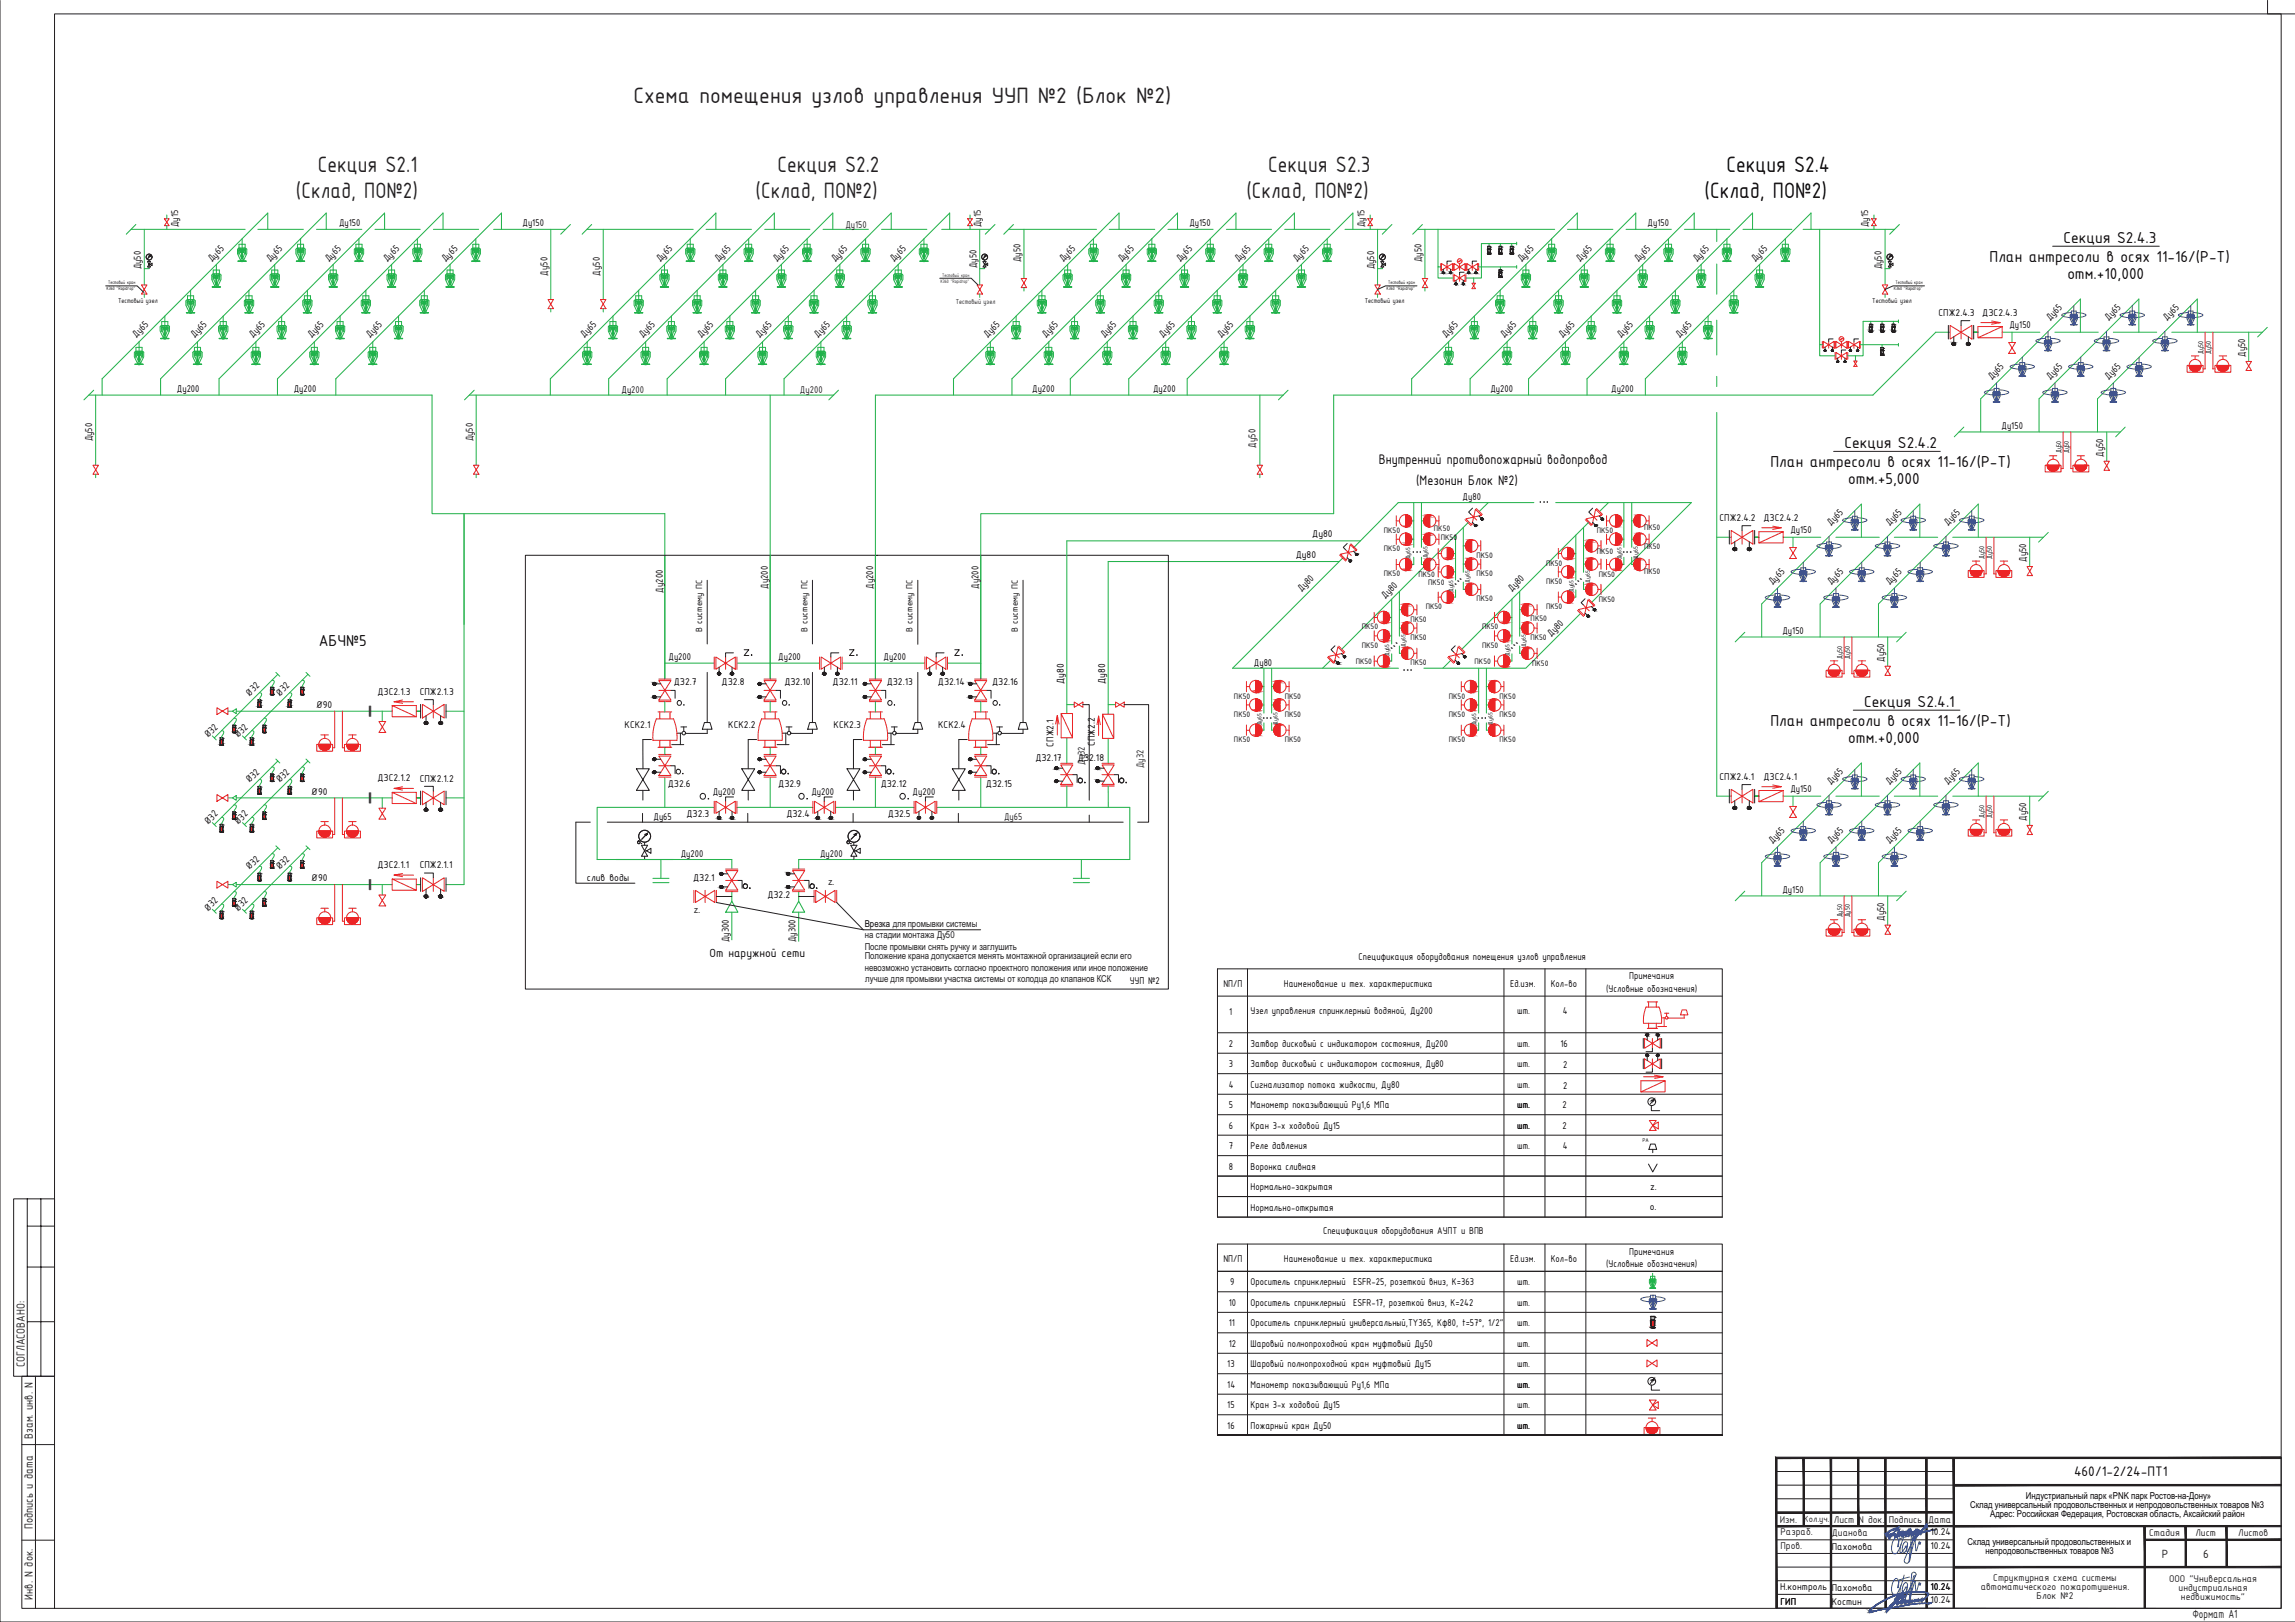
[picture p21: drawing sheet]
<svg xmlns="http://www.w3.org/2000/svg" width="841mm" height="594mm" viewBox="0 0 841 594" stroke-linecap="round" stroke-linejoin="round" font-family="sans-serif">
<defs><g id="words">
<g font-size="8.7" fill="#231f20">
<text x="232.1" y="37.6">Схема помещения узлов управления УУП №2 (Блок №2)</text>
<text x="116.5" y="63.2">Секция S2.1</text>
<text x="284.9" y="63.2">Секция S2.2</text>
<text x="464.8" y="63.2">Секция S2.3</text>
<text x="108.5" y="72.4">(Склад, ПО№2)</text>
<text x="276.9" y="72.4">(Склад, ПО№2)</text>
<text x="456.8" y="72.4">(Склад, ПО№2)</text>
</g>
<g font-size="8.7" fill="#040505">
<text x="632.7" y="63.2">Секция S2.4</text>
<text x="624.7" y="72.4">(Склад, ПО№2)</text>
</g>
<g font-size="7.4" fill="#040505">
<text x="564" y="184.3">...</text>
<text x="517.4" y="202.6">...</text>
<text x="594.4" y="202.6">...</text>
<text x="533.3" y="214.6" transform="rotate(-45 533.3 214.6)">...</text>
<text x="577.3" y="214.6" transform="rotate(-45 577.3 214.6)">...</text>
<text x="509.9" y="238.1" transform="rotate(-45 509.9 238.1)">...</text>
<text x="553.9" y="238.1" transform="rotate(-45 553.9 238.1)">...</text>
<text x="514" y="245.8">...</text>
<text x="462.5" y="263.3">...</text>
<text x="541.2" y="263.3">...</text>
</g>
<g font-size="6.2" fill="#040505">
<text x="756.2" y="89">Секция S2.4.3</text>
<text x="729.1" y="95.9">План антресоли в осях 11-16/(Р-Т)</text>
<text x="757.6" y="102.3">отм.+10,000</text>
<text x="675.9" y="164.1">Секция S2.4.2</text>
<text x="648.8" y="171">План антресоли в осях 11-16/(Р-Т)</text>
<text x="677.3" y="177.4">отм.+5,000</text>
<text x="116.8" y="236.5">АБЧ№5</text>
<text x="683.1" y="258.9">Секция S2.4.1</text>
<text x="648.8" y="265.9">План антресоли в осях 11-16/(Р-Т)</text>
<text x="677.3" y="272.2">отм.+0,000</text>
</g>
<g font-size="5.4" fill="#040505">
<text x="505.3" y="170">Внутренний противопожарный водопровод</text>
<text x="519" y="177.6">(Мезонин Блок №2)</text>
<text x="760" y="540.7">460/1-2/24-ПТ1</text>
</g>
<text font-size="4.7" fill="#040505" x="260" y="350.6">От наружной сети</text>
<g font-size="4.7" fill="#231f20">
<text x="9.1" y="500.8" transform="rotate(-90 9.1 500.8)">СОГЛАСОВАНО:</text>
<text x="12.1" y="527.1" transform="rotate(-90 12.1 527.1)">Взам. инв. N</text>
<text x="12" y="560.1" transform="rotate(-90 12 560.1)">Подпись и дата</text>
<text x="792.3" y="570.5">Р</text>
<text x="807.4" y="570.6">6</text>
<text x="12" y="585.9" transform="rotate(-90 12 585.9)">Инв. N док.</text>
<text x="803.4" y="592.6">Формат А1</text>
</g>
<g font-size="3.9" fill="#040505">
<text x="65.3" y="83.2" transform="rotate(-90 65.3 83.2)">Ду15</text>
<text x="124.2" y="82.9">Ду150</text>
<text x="191.5" y="82.9">Ду150</text>
<text x="359.5" y="83.2" transform="rotate(-90 359.5 83.2)">Ду15</text>
<text x="435.9" y="82.9">Ду150</text>
<text x="500.1" y="83.2" transform="rotate(-90 500.1 83.2)">Ду15</text>
<text x="603.8" y="82.9">Ду150</text>
<text x="684.7" y="83.2" transform="rotate(-90 684.7 83.2)">Ду15</text>
<text x="101.6" y="93.6" transform="rotate(-46 101.6 93.6)">65</text>
<text x="123" y="93.6" transform="rotate(-46 123 93.6)">65</text>
<text x="308.7" y="93.6" transform="rotate(-46 308.7 93.6)">65</text>
<text x="330.1" y="93.6" transform="rotate(-46 330.1 93.6)">65</text>
<text x="374" y="96" transform="rotate(-90 374 96)">Ду50</text>
<text x="392.2" y="93.6" transform="rotate(-46 392.2 93.6)">65</text>
<text x="477.8" y="93.6" transform="rotate(-46 477.8 93.6)">65</text>
<text x="520.9" y="96" transform="rotate(-90 520.9 96)">Ду50</text>
<text x="581.5" y="93.6" transform="rotate(-46 581.5 93.6)">65</text>
<text x="602.9" y="93.6" transform="rotate(-46 602.9 93.6)">65</text>
<text x="51.6" y="98.7" transform="rotate(-90 51.6 98.7)">Ду50</text>
<text x="77.6" y="96.1" transform="rotate(-45 77.6 96.1)">Ду65</text>
<text x="99.1" y="96.1" transform="rotate(-45 99.1 96.1)">Ду</text>
<text x="120.5" y="96.1" transform="rotate(-45 120.5 96.1)">Ду</text>
<text x="141.9" y="96.1" transform="rotate(-45 141.9 96.1)">Ду65</text>
<text x="163.3" y="96.1" transform="rotate(-45 163.3 96.1)">Ду65</text>
<text x="200.6" y="100.9" transform="rotate(-90 200.6 100.9)">Ду50</text>
<text x="219.8" y="100.9" transform="rotate(-90 219.8 100.9)">Ду50</text>
<text x="241.9" y="96.1" transform="rotate(-45 241.9 96.1)">Ду65</text>
<text x="263.3" y="96.1" transform="rotate(-45 263.3 96.1)">Ду65</text>
<text x="284.7" y="96.1" transform="rotate(-45 284.7 96.1)">Ду65</text>
<text x="306.1" y="96.1" transform="rotate(-45 306.1 96.1)">Ду</text>
<text x="327.5" y="96.1" transform="rotate(-45 327.5 96.1)">Ду</text>
<text x="357.8" y="98.3" transform="rotate(-90 357.8 98.3)">Ду50</text>
<text x="389.6" y="96.1" transform="rotate(-45 389.6 96.1)">Ду</text>
<text x="411.1" y="96.1" transform="rotate(-45 411.1 96.1)">Ду65</text>
<text x="432.4" y="96.1" transform="rotate(-45 432.4 96.1)">Ду65</text>
<text x="453.9" y="96.1" transform="rotate(-45 453.9 96.1)">Ду65</text>
<text x="475.3" y="96.1" transform="rotate(-45 475.3 96.1)">Ду</text>
<text x="503.6" y="98.7" transform="rotate(-90 503.6 98.7)">Ду50</text>
<text x="557.5" y="96.1" transform="rotate(-45 557.5 96.1)">Ду65</text>
<text x="579" y="96.1" transform="rotate(-45 579 96.1)">Ду</text>
<text x="600.4" y="96.1" transform="rotate(-45 600.4 96.1)">Ду</text>
<text x="621.8" y="96.1" transform="rotate(-45 621.8 96.1)">Ду65</text>
<text x="643.2" y="96.1" transform="rotate(-45 643.2 96.1)">Ду65</text>
<text x="689.5" y="98.7" transform="rotate(-90 689.5 98.7)">Ду50</text>
<text x="710.4" y="115.7">СПЖ2.4.3</text>
<text x="726.4" y="115.6">ДЗС2.4.3</text>
<text x="751.2" y="117.6" transform="rotate(-45 751.2 117.6)">Ду</text>
<text x="753.8" y="115" transform="rotate(-46 753.8 115)">65</text>
<text x="772.7" y="117.6" transform="rotate(-45 772.7 117.6)">Ду</text>
<text x="775.2" y="115" transform="rotate(-46 775.2 115)">65</text>
<text x="794.1" y="117.6" transform="rotate(-45 794.1 117.6)">Ду65</text>
<text x="49.9" y="123.8" transform="rotate(-45 49.9 123.8)">Ду65</text>
<text x="71.3" y="123.8" transform="rotate(-45 71.3 123.8)">Ду65</text>
<text x="92.7" y="123.8" transform="rotate(-45 92.7 123.8)">Ду65</text>
<text x="114.1" y="123.8" transform="rotate(-45 114.1 123.8)">Ду</text>
<text x="116.7" y="121.3" transform="rotate(-46 116.7 121.3)">65</text>
<text x="135.6" y="123.8" transform="rotate(-45 135.6 123.8)">Ду</text>
<text x="138.1" y="121.3" transform="rotate(-46 138.1 121.3)">65</text>
<text x="214.1" y="123.8" transform="rotate(-45 214.1 123.8)">Ду65</text>
<text x="235.5" y="123.8" transform="rotate(-45 235.5 123.8)">Ду</text>
<text x="238.1" y="121.3" transform="rotate(-46 238.1 121.3)">65</text>
<text x="257" y="123.8" transform="rotate(-45 257 123.8)">Ду</text>
<text x="259.5" y="121.3" transform="rotate(-46 259.5 121.3)">65</text>
<text x="278.3" y="123.8" transform="rotate(-45 278.3 123.8)">Ду65</text>
<text x="299.8" y="123.8" transform="rotate(-45 299.8 123.8)">Ду65</text>
<text x="361.9" y="123.8" transform="rotate(-45 361.9 123.8)">Ду65</text>
<text x="383.3" y="123.8" transform="rotate(-45 383.3 123.8)">Ду</text>
<text x="385.8" y="121.3" transform="rotate(-46 385.8 121.3)">65</text>
<text x="404.7" y="123.8" transform="rotate(-45 404.7 123.8)">Ду</text>
<text x="407.2" y="121.3" transform="rotate(-46 407.2 121.3)">65</text>
<text x="426.1" y="123.8" transform="rotate(-45 426.1 123.8)">Ду65</text>
<text x="447.5" y="123.8" transform="rotate(-45 447.5 123.8)">Ду65</text>
<text x="529.8" y="123.8" transform="rotate(-45 529.8 123.8)">Ду</text>
<text x="532.3" y="121.3" transform="rotate(-46 532.3 121.3)">65</text>
<text x="551.2" y="123.8" transform="rotate(-45 551.2 123.8)">Ду65</text>
<text x="572.6" y="123.8" transform="rotate(-45 572.6 123.8)">Ду65</text>
<text x="594" y="123.8" transform="rotate(-45 594 123.8)">Ду65</text>
<text x="615.4" y="123.8" transform="rotate(-45 615.4 123.8)">Ду</text>
<text x="618" y="121.3" transform="rotate(-46 618 121.3)">65</text>
<text x="736.4" y="120.2">Ду150</text>
<text x="822.8" y="130.7" transform="rotate(-90 822.8 130.7)">Ду50</text>
<text x="732.4" y="136.8" transform="rotate(-46 732.4 136.8)">65</text>
<text x="64.8" y="143.6">Ду200</text>
<text x="107.7" y="143.6">Ду200</text>
<text x="378.2" y="143.6">Ду200</text>
<text x="422.5" y="143.6">Ду200</text>
<text x="546.2" y="143.6">Ду200</text>
<text x="590.4" y="143.6">Ду200</text>
<text x="729.9" y="139.3" transform="rotate(-45 729.9 139.3)">Ду</text>
<text x="751.3" y="139.3" transform="rotate(-45 751.3 139.3)">Ду65</text>
<text x="772.7" y="139.3" transform="rotate(-45 772.7 139.3)">Ду65</text>
<text x="227.8" y="144.1">Ду200</text>
<text x="33.8" y="161.6" transform="rotate(-90 33.8 161.6)">Ду50</text>
<text x="173.2" y="161.6" transform="rotate(-90 173.2 161.6)">Ду50</text>
<text x="733.5" y="157.2">Ду150</text>
<text x="460.1" y="163.9" transform="rotate(-90 460.1 163.9)">Ду50</text>
<text x="770.8" y="167.3" transform="rotate(-90 770.8 167.3)">Ду50</text>
<text x="536" y="183.1">Ду80</text>
<text x="630.1" y="190.8">СПЖ2.4.2</text>
<text x="646.2" y="190.8">ДЗС2.4.2</text>
<text x="673.5" y="190.2" transform="rotate(-44 673.5 190.2)">65</text>
<text x="480.9" y="196.8">Ду80</text>
<text x="656.1" y="195.3">Ду150</text>
<text x="671" y="192.7" transform="rotate(-45 671 192.7)">Ду</text>
<text x="692.4" y="192.7" transform="rotate(-45 692.4 192.7)">Ду65</text>
<text x="713.8" y="192.7" transform="rotate(-45 713.8 192.7)">Ду65</text>
<text x="474.8" y="204.4">Ду80</text>
<text x="742.5" y="205.8" transform="rotate(-90 742.5 205.8)">Ду50</text>
<text x="281.4" y="215.6" transform="rotate(-90 281.4 215.6)">Ду200</text>
<text x="320" y="215.6" transform="rotate(-90 320 215.6)">Ду200</text>
<text x="358.6" y="215.6" transform="rotate(-90 358.6 215.6)">Ду200</text>
<text x="649.6" y="214.4" transform="rotate(-45 649.6 214.4)">Ду65</text>
<text x="671" y="214.4" transform="rotate(-45 671 214.4)">Ду65</text>
<text x="692.4" y="214.4" transform="rotate(-45 692.4 214.4)">Ду</text>
<text x="695" y="211.9" transform="rotate(-44 695 211.9)">65</text>
<text x="242.9" y="217" transform="rotate(-90 242.9 217)">Ду200</text>
<text x="477" y="217" transform="rotate(-45 477 217)">Ду80</text>
<text x="507.6" y="219.2" transform="rotate(-45 507.6 219.2)">Ду80</text>
<text x="554" y="217" transform="rotate(-45 554 217)">Ду80</text>
<text x="568.5" y="233.4" transform="rotate(-45 568.5 233.4)">Ду80</text>
<text x="653.2" y="232.3">Ду150</text>
<text x="245" y="241.8">Ду200</text>
<text x="285.2" y="241.8">Ду200</text>
<text x="323.8" y="241.8">Ду200</text>
<text x="459.5" y="243.8">Ду80</text>
<text x="690.5" y="242.4" transform="rotate(-90 690.5 242.4)">Ду50</text>
<text x="246.9" y="250.8">ДЗ2.7</text>
<text x="264.5" y="250.8">ДЗ2.8</text>
<text x="287.4" y="250.8">ДЗ2.10</text>
<text x="305.1" y="250.8">ДЗ2.11</text>
<text x="325" y="250.8">ДЗ2.13</text>
<text x="343.7" y="250.8">ДЗ2.14</text>
<text x="363.6" y="250.8">ДЗ2.16</text>
<text x="389.8" y="250.4" transform="rotate(-90 389.8 250.4)">Ду80</text>
<text x="405" y="250.4" transform="rotate(-90 405 250.4)">Ду80</text>
<text x="91.5" y="255.2" transform="rotate(-45 91.5 255.2)">Ø32</text>
<text x="102.5" y="255.2" transform="rotate(-45 102.5 255.2)">Ø32</text>
<text x="138.3" y="254.5">ДЗС2.1.3</text>
<text x="153.8" y="254.5">СПЖ2.1.3</text>
<text x="115.8" y="259.3">Ø90</text>
<text x="228.9" y="266.5">КСК2.1</text>
<text x="266.9" y="266.5">КСК2.2</text>
<text x="305.5" y="266.5">КСК2.3</text>
<text x="343.8" y="266.5">КСК2.4</text>
<text x="76.2" y="270.4" transform="rotate(-45 76.2 270.4)">Ø32</text>
<text x="87.3" y="270.4" transform="rotate(-45 87.3 270.4)">Ø32</text>
<text x="386.1" y="273.5" transform="rotate(-90 386.1 273.5)">СПЖ2.1</text>
<text x="401.2" y="273.3" transform="rotate(-90 401.2 273.3)">СПЖ2.2</text>
<text x="379.4" y="278.7">ДЗ2.17</text>
<text x="395" y="278.7">ДЗ2.18</text>
<text x="91.5" y="286.9" transform="rotate(-45 91.5 286.9)">Ø32</text>
<text x="102.5" y="286.9" transform="rotate(-45 102.5 286.9)">Ø32</text>
<text x="138.3" y="286.2">ДЗС2.1.2</text>
<text x="153.8" y="286.3">СПЖ2.1.2</text>
<text x="630.1" y="285.6">СПЖ2.4.1</text>
<text x="646.2" y="285.6">ДЗС2.4.1</text>
<text x="671" y="287.5" transform="rotate(-45 671 287.5)">Ду</text>
<text x="673.5" y="285" transform="rotate(-44 673.5 285)">65</text>
<text x="692.4" y="287.5" transform="rotate(-45 692.4 287.5)">Ду65</text>
<text x="713.8" y="287.5" transform="rotate(-45 713.8 287.5)">Ду65</text>
<text x="114" y="291">Ø90</text>
<text x="244.7" y="288.3">ДЗ2.6</text>
<text x="261.2" y="291.3">Ду200</text>
<text x="285.2" y="288.3">ДЗ2.9</text>
<text x="297.3" y="291.3">Ду200</text>
<text x="322.7" y="288.3">ДЗ2.12</text>
<text x="334.4" y="291.3">Ду200</text>
<text x="361.3" y="288.3">ДЗ2.15</text>
<text x="656.1" y="290.2">Ду150</text>
<text x="251.5" y="299.1">ДЗ2.3</text>
<text x="288.2" y="299.1">ДЗ2.4</text>
<text x="325.4" y="299.2">ДЗ2.5</text>
<text x="76.2" y="302.1" transform="rotate(-45 76.2 302.1)">Ø32</text>
<text x="87.3" y="302.1" transform="rotate(-45 87.3 302.1)">Ø32</text>
<text x="239.5" y="300.5">Ду65</text>
<text x="742.5" y="300.7" transform="rotate(-90 742.5 300.7)">Ду50</text>
<text x="649.6" y="309.2" transform="rotate(-45 649.6 309.2)">Ду</text>
<text x="652.1" y="306.7" transform="rotate(-46 652.1 306.7)">65</text>
<text x="671" y="309.2" transform="rotate(-45 671 309.2)">Ду</text>
<text x="673.6" y="306.7" transform="rotate(-46 673.6 306.7)">65</text>
<text x="692.4" y="309.2" transform="rotate(-45 692.4 309.2)">Ду65</text>
<text x="138.3" y="318">ДЗС2.1.1</text>
<text x="249.5" y="313.7">Ду200</text>
<text x="300.5" y="313.7">Ду200</text>
<text x="91.5" y="318.7" transform="rotate(-45 91.5 318.7)">Ø32</text>
<text x="102.5" y="318.7" transform="rotate(-45 102.5 318.7)">Ø32</text>
<text x="114" y="322.8">Ø90</text>
<text x="153.8" y="318">СПЖ2.1.1</text>
<text x="215.1" y="322.6">слив воды</text>
<text x="254" y="322.8">ДЗ2.1</text>
<text x="281.2" y="329.1">ДЗ2.2</text>
<text x="653.2" y="327.1">Ду150</text>
<text x="76.2" y="333.9" transform="rotate(-45 76.2 333.9)">Ø32</text>
<text x="87.3" y="333.9" transform="rotate(-45 87.3 333.9)">Ø32</text>
<text x="690.5" y="337.2" transform="rotate(-90 690.5 337.2)">Ду50</text>
<text x="267" y="345.1" transform="rotate(-90 267 345.1)">Ду300</text>
<text x="291.5" y="345.1" transform="rotate(-90 291.5 345.1)">Ду300</text>
<text x="497.9" y="351.6">Спецификация оборудования помещения узлов управления</text>
<text x="597" y="358.7">Примечания</text>
<text x="414" y="360.4">УУП №2</text>
<text x="448.3" y="361.5">NП/П</text>
<text x="470.5" y="361.5">Наименование и тех. характеристика</text>
<text x="553.4" y="361.5">Ед.изм.</text>
<text x="568.3" y="361.5">Кол-во</text>
<text x="588.6" y="363.3">(Условные обозначения)</text>
<text x="450.4" y="371.6">1</text>
<text x="458.3" y="371.5">Узел управления спринклерный водяной, Ду200</text>
<text x="556" y="371.5">шт.</text>
<text x="572.8" y="371.5">4</text>
<text x="450.3" y="383.4">2</text>
<text x="458.3" y="383.4">Затвор дисковый с индикатором состояния, Ду200</text>
<text x="556" y="383.4">шт.</text>
<text x="571.8" y="383.4">16</text>
<text x="450.3" y="390.9">3</text>
<text x="458.3" y="390.9">Затвор дисковый с индикатором состояния, Ду80</text>
<text x="556" y="390.9">шт.</text>
<text x="572.9" y="391.2">2</text>
<text x="450.3" y="398.4">4</text>
<text x="458.3" y="398.4">Сигнализатор потока жидкости, Ду80</text>
<text x="556" y="398.4">шт.</text>
<text x="572.9" y="398.8">2</text>
<text x="450.3" y="405.9">5</text>
<text x="458.3" y="405.9">Манометр показывающий Ру1,6 МПа</text>
<text x="556" y="405.9">шт.</text>
<text x="572.6" y="405.9">2</text>
<text x="450.3" y="413.4">6</text>
<text x="458.3" y="413.4">Кран 3-х ходовой Ду15</text>
<text x="556" y="413.4">шт.</text>
<text x="572.6" y="413.4">2</text>
<text x="450.3" y="420.9">7</text>
<text x="458.3" y="420.9">Реле давления</text>
<text x="556" y="420.9">шт.</text>
<text x="572.8" y="420.9">4</text>
<text x="450.3" y="428.4">8</text>
<text x="458.3" y="428.4">Воронка сливная</text>
<text x="458.3" y="435.9">Нормально-закрытая</text>
<text x="604.7" y="435.8">z.</text>
<text x="458.3" y="443.4">Нормально-открытая</text>
<text x="604.6" y="443.3">o.</text>
<text x="484.8" y="451.9">Спецификация оборудования АУПТ и ВПВ</text>
<text x="597" y="459.5">Примечания</text>
<text x="448.3" y="462.3">NП/П</text>
<text x="470.5" y="462.3">Наименование и тех. характеристика</text>
<text x="553.4" y="462.3">Ед.изм.</text>
<text x="568.3" y="462.3">Кол-во</text>
<text x="588.6" y="464.1">(Условные обозначения)</text>
<text x="450.8" y="470.8">9</text>
<text x="458.3" y="470.8">Ороситель спринклерный ESFR-25, розеткой вниз, К=363</text>
<text x="556" y="470.8">шт.</text>
<text x="450.3" y="478.3">10</text>
<text x="458.3" y="478.3">Ороситель спринклерный ESFR-17, розеткой вниз, К=242</text>
<text x="556" y="478.3">шт.</text>
<text x="450.3" y="485.8">11</text>
<text x="458.3" y="485.8">Ороситель спринклерный универсальный,TY365, Кф80, t=57°, 1/2&quot;</text>
<text x="556" y="485.8">шт.</text>
<text x="450.3" y="493.3">12</text>
<text x="458.3" y="493.3">Шаровый полнопроходной кран муфтовый Ду50</text>
<text x="556" y="493.3">шт.</text>
<text x="449.7" y="500.8">13</text>
<text x="458.3" y="500.8">Шаровый полнопроходной кран муфтовый Ду15</text>
<text x="556" y="500.8">шт.</text>
<text x="449.7" y="508.3">14</text>
<text x="458.3" y="508.3">Манометр показывающий Ру1,6 МПа</text>
<text x="556" y="508.3">шт.</text>
<text x="449.7" y="515.8">15</text>
<text x="458.3" y="515.8">Кран 3-х ходовой Ду15</text>
<text x="556" y="515.8">шт.</text>
<text x="449.7" y="523.3">16</text>
<text x="458.3" y="523.5">Пожарный кран Ду50</text>
<text x="556" y="523.5">шт.</text>
<text x="707.5" y="562.2">10.24</text>
<text x="671.3" y="567.7">Пахомова</text>
<text x="707.5" y="567.2">10.24</text>
<text x="652.3" y="582.4">Н.контроль</text>
<text x="652.5" y="587.7">ГИП</text>
<text x="671.3" y="582.7">Пахомова</text>
<text x="671.3" y="587.9">Костин</text>
<text x="707.5" y="582.2">10.24</text>
<text x="707.5" y="587.2">10.24</text>
</g>
<g font-size="3.9" fill="#231f20">
<text x="309.8" y="83.4">Ду150</text>
<text x="293.2" y="144.1">Ду200</text>
<text x="397.6" y="280.1" transform="rotate(-90 397.6 280.1)">Ду32</text>
<text x="419.1" y="281.3" transform="rotate(-90 419.1 281.3)">Ду32</text>
<text x="368" y="300.5">Ду65</text>
<text x="652.2" y="557.7">Изм.</text>
<text x="672" y="557.7">Лист</text>
<text x="681.1" y="557.7">N док.</text>
<text x="692.2" y="557.7">Подпись</text>
<text x="706.6" y="557.7">Дата</text>
<text x="652.5" y="562.3">Разраб.</text>
<text x="671.3" y="562.5">Дианова</text>
<text x="787.6" y="562.7">Стадия</text>
<text x="804.5" y="562.7">Лист</text>
<text x="820.3" y="562.7">Листов</text>
<text x="652.5" y="567.3">Пров.</text>
<text x="730.5" y="579.1">Структурная схема системы</text>
<text x="794.9" y="579.4">ООО &quot;Универсальная</text>
<text x="725.8" y="582.4">автоматического пожаротушения.</text>
<text x="746.3" y="585.8">Блок №2</text>
<text x="798.4" y="582.7">индустриальная</text>
<text x="799.2" y="586">недвижимость&quot;</text>
</g>
<g font-size="3.5" fill="#040505">
<text x="257.3" y="231.6" transform="rotate(-90 257.3 231.6)">В систему ПС</text>
<text x="295.9" y="231.6" transform="rotate(-90 295.9 231.6)">В систему ПС</text>
<text x="334.4" y="231.6" transform="rotate(-90 334.4 231.6)">В систему ПС</text>
<text x="373" y="231.6" transform="rotate(-90 373 231.6)">В систему ПС</text>
<text x="316.9" y="339.5">Врезка для промывки системы</text>
<text x="742.4" y="549">Индустриальный парк «PNK парк Ростов-на-Дону»</text>
<text x="722" y="552.3">Склад универсальный продовольственных и непродовольственных товаров №3</text>
<text x="729.3" y="555.7">Адрес: Российская Федерация, Ростовская область, Аксайский район</text>
<text x="721.1" y="565.7">Склад универсальный продовольственных и</text>
<text x="727.6" y="569.1">непродовольственных товаров №3</text>
</g>
<g font-size="3.5" fill="#231f20">
<text x="303.6" y="324.1">z.</text>
<text x="254.4" y="334.4">z.</text>
<text x="316.9" y="347.8">После промывки снять ручку и заглушить</text>
<text x="316.9" y="343.6">на стадии монтажа Ду50</text>
<text x="316.9" y="351.3">Положение крана допускается менять монтажной организацией если его</text>
<text x="316.9" y="355.5">невозможно установить согласно проектного положения или иное положение</text>
<text x="317.1" y="359.6">лучше для промывки участка системы от колодца до клапанов КСК</text>
<text x="661.1" y="557.6">Кол.уч.</text>
</g>
<g font-size="3.1" fill="#040505">
<text x="507.1" y="195.2">ПК50</text>
<text x="525.5" y="194.6">ПК50</text>
<text x="528" y="197.9">ПК50</text>
<text x="585.2" y="195.1">ПК50</text>
<text x="602.5" y="194.2">ПК50</text>
<text x="507.1" y="201.9">ПК50</text>
<text x="585.2" y="203">ПК50</text>
<text x="602.5" y="200.9">ПК50</text>
<text x="541.1" y="204.3">ПК50</text>
<text x="566.5" y="207.1">ПК50</text>
<text x="507.1" y="211.1">ПК50</text>
<text x="519.9" y="211.3">ПК50</text>
<text x="523.4" y="214.3">ПК50</text>
<text x="541.1" y="211">ПК50</text>
<text x="566.5" y="213.8">ПК50</text>
<text x="585.9" y="211.4">ПК50</text>
<text x="602.5" y="210.2">ПК50</text>
<text x="541.1" y="220.3">ПК50</text>
<text x="585.9" y="220.4">ПК50</text>
<text x="516.8" y="227.6">ПК50</text>
<text x="522.5" y="223.1">ПК50</text>
<text x="560.9" y="227.6">ПК50</text>
<text x="566.5" y="223.1">ПК50</text>
<text x="499.1" y="230.6">ПК50</text>
<text x="543.1" y="230.6">ПК50</text>
<text x="499.1" y="237.2">ПК50</text>
<text x="516.8" y="234.3">ПК50</text>
<text x="543.1" y="237.2">ПК50</text>
<text x="560.8" y="234.5">ПК50</text>
<text x="496.8" y="243.1">ПК50</text>
<text x="516.8" y="243.6">ПК50</text>
<text x="540.4" y="243.3">ПК50</text>
<text x="561.5" y="244.1">ПК50</text>
<text x="452.2" y="255.9">ПК50</text>
<text x="470.8" y="255.9">ПК50</text>
<text x="530.9" y="255.9">ПК50</text>
<text x="549.5" y="255.9">ПК50</text>
<text x="452.2" y="262.6">ПК50</text>
<text x="470.8" y="262.6">ПК50</text>
<text x="530.9" y="262.6">ПК50</text>
<text x="549.5" y="262.6">ПК50</text>
<text x="452.2" y="271.8">ПК50</text>
<text x="470.8" y="271.8">ПК50</text>
<text x="530.9" y="271.8">ПК50</text>
<text x="549.5" y="271.8">ПК50</text>
</g>
<g font-size="2.7" fill="#040505">
<text x="43.3" y="111.1">Тестовый узел</text>
<text x="500.1" y="111.1">Тестовый узел</text>
<text x="686.1" y="111.1">Тестовый узел</text>
<text x="807.3" y="129.5" transform="rotate(-90 807.3 129.5)">Ду50</text>
<text x="810.2" y="129.5" transform="rotate(-90 810.2 129.5)">Ду50</text>
<text x="755.3" y="166" transform="rotate(-90 755.3 166)">Ду50</text>
<text x="758.1" y="166" transform="rotate(-90 758.1 166)">Ду50</text>
<text x="727.1" y="204.6" transform="rotate(-90 727.1 204.6)">Ду50</text>
<text x="730" y="204.6" transform="rotate(-90 730 204.6)">Ду50</text>
<text x="675" y="241.2" transform="rotate(-90 675 241.2)">Ду50</text>
<text x="677.9" y="241.2" transform="rotate(-90 677.9 241.2)">Ду50</text>
<text x="727.1" y="299.4" transform="rotate(-90 727.1 299.4)">Ду50</text>
<text x="730" y="299.4" transform="rotate(-90 730 299.4)">Ду50</text>
<text x="675" y="336" transform="rotate(-90 675 336)">Ду50</text>
<text x="677.9" y="336" transform="rotate(-90 677.9 336)">Ду50</text>
</g>
<text font-size="2.7" fill="#231f20" x="350.2" y="111.2">Тестовый узел</text>
<g font-size="2.3" fill="#040505">
<text x="516.8" y="204.9" transform="rotate(-90 516.8 204.9)">Ду65</text>
<text x="523.2" y="204.5" transform="rotate(-90 523.2 204.5)">Ду65</text>
<text x="594.2" y="204.9" transform="rotate(-90 594.2 204.9)">Ду65</text>
<text x="600.2" y="204.7" transform="rotate(-90 600.2 204.7)">Ду65</text>
<text x="538.5" y="213.5" transform="rotate(-90 538.5 213.5)">Ду65</text>
<text x="582.5" y="213.5" transform="rotate(-90 582.5 213.5)">Ду65</text>
<text x="532.5" y="216.9" transform="rotate(-90 532.5 216.9)">Ду65</text>
<text x="576.6" y="216.9" transform="rotate(-90 576.6 216.9)">Ду65</text>
<text x="515" y="236.9" transform="rotate(-90 515 236.9)">Ду65</text>
<text x="559.1" y="236.9" transform="rotate(-90 559.1 236.9)">Ду65</text>
<text x="509.1" y="240.3" transform="rotate(-90 509.1 240.3)">Ду65</text>
<text x="553.2" y="240.3" transform="rotate(-90 553.2 240.3)">Ду65</text>
<text x="462.3" y="265.6" transform="rotate(-90 462.3 265.6)">Ду65</text>
<text x="468.2" y="265.4" transform="rotate(-90 468.2 265.4)">Ду65</text>
<text x="541" y="265.6" transform="rotate(-90 541 265.6)">Ду65</text>
<text x="546.9" y="265.4" transform="rotate(-90 546.9 265.4)">Ду65</text>
</g>
<text font-size="2.1" fill="#040505" x="601.9" y="418.3">РА</text>
<g font-size="1.9" fill="#231f20">
<text x="345.3" y="101.4">Тестовый кран</text>
<text x="344.7" y="103.6">К360 &quot;Rapidrop&quot;</text>
</g>
<g font-size="1.9" fill="#040505">
<text x="39" y="106.4">К360 &quot;Rapidrop&quot;</text>
<text x="39.7" y="104.2">Тестовый кран</text>
<text x="508" y="106.4">К360 &quot;Rapidrop&quot;</text>
<text x="508.7" y="104.2">Тестовый кран</text>
<text x="694" y="106.4">К360 &quot;Rapidrop&quot;</text>
<text x="694.6" y="104.2">Тестовый кран</text>
</g>
</g></defs>
<g fill="none" stroke="#25b24b" stroke-width=".38">
<path d="M355.5 78.8v1.3M215.1 84h38.9M216.8 82.2l-3.5 3.6M258.7 84h16.7M262.3 84v-6l-60.6 60.7v6M280.2 84h16.6M283.8 84v-6l-60.7 60.7v6M301.6 84h16.6M305.2 84v-6l-60.7 60.7v6M323 84h16.6M326.6 84v-6l-60.7 60.7v6M345.1 84h17.7"/>
<path d="M348 84v-6l-60.7 60.7v6M355.5 82.6v1.4M371.4 82.2l-3.6 3.6M172 144.7h133.5M282.2 144.7v104M307.3 142.9l-3.6 3.5M243.6 188.1v60.6"/>
</g>
<g fill="none" stroke="#20b24b" stroke-width=".37">
<path d="M242.4 98.9h2.2v1.4h-2.2zM243.5 96.9v8.4l.3-.1M251.2 91.4v1.5l1.1 2.4M251.4 95.6l3.1 .1zM251.5 95.6v.1M251.7 91.8h.2M251.7 92h.2M251.7 93.1v-2.2h2.5v2.2M251.7 90.9l-.4 .5M251.8 89.5h2.2v1.4h-2.2zM251.8 95.6v.1M251.9 95.6v.1"/>
<path d="M251.9 91.6h2.1M251.9 91.5h2.1M252.1 91.6h.8M252.3 95.7v-.3h1.3v.3M252.3 90.9v.6M252.4 95.6v.1M252.6 95.7l.3 .1M252.8 92.1l-.4-.1 .3 .3 .1-.1M252.8 92.6l-.5-.1v-.5h1.3v.5l-.4 .1M252.8 94.6h.3M252.8 91.6v.3M252.8 92h.4v2.3h-.4z"/>
<path d="M252.8 94.2h.4M252.8 94.1h.4M252.9 95.6v.1M252.9 94.3l-.1 .1M252.9 91.6h-1v.9l.8 2.1M252.9 87.4v8.4l.4-.1M252.9 91.6h1.1v.9l-.8 2.1M253 94.3l.1 .1M253 95.6v.1M253.1 94.6v-.2l-.3 .2M253.2 92.1l.3-.1-.3 .2M253.2 91.6v.3"/>
<path d="M253.4 95.6v.1M253.6 95.4l-.4-.8h-.5l-.4 .8M253.7 90.9v.6M253.7 91.6h-.8M254 95.6v.1M254 91.8h.2M254 92h.2M254.1 95.6v.1M254.2 90.9l.5 .5M254.3 95.6v.1M254.4 95.6v.1M254.6 91.4v1.5l-1.1 2.4"/>
<path d="M263.8 98.9h2.2v1.4h-2.2zM264.9 96.9v8.4l.4-.1M272.8 95.6l3.1 .1zM272.9 95.6v.1M273 95.6v.1M273.1 91.8h.2M273.1 92h.2M273.1 93.1v-2.2h1.3h1.2v2.2M273.1 90.9l-.4 .5v1.5l1.1 2.4M273.3 89.5h2.2v1.4h-2.2zM273.3 95.6v.1M273.3 91.6h2.1"/>
<path d="M273.3 91.5h2.1M273.6 91.6h.8M273.6 90.9v.6M273.7 95.6v.1M273.7 95.4l.4-.8h.3h.2l.4 .8M273.7 95.6v-.2h1.3v.3M273.9 95.6v.1M274 95.7l.4 .1M274.2 92.6l-.5-.1v-.5h1.3v.5l-.4 .1M274.2 92.1l-.4-.1 .4 .2M274.2 92h.4v2.3h-.4zM274.2 94.2h.4"/>
<path d="M274.2 94.1h.4M274.2 91.6v.3M274.2 94.6h.3M274.2 94.6l.2-.2 .1 .2M274.3 95.6v.1M274.3 94.3l-.1 .1M274.4 87.4v8.4l.3-.1M274.4 91.6h-1.1v.9l.8 2.1M274.4 91.6h1v.9l-.8 2.1M274.4 94.3l.1 .1M274.4 95.6v.1M274.5 91.6v.3"/>
<path d="M274.6 92.1l.3-.1-.3 .2M274.9 95.6v.1M275.1 90.9v.6M275.2 91.6h-.8M275.4 91.8h.2M275.4 92h.2M275.4 95.6v.1M275.5 95.6v.1M275.6 90.9l.5 .5M275.7 95.6v.1M276.1 91.4v1.5l-1.1 2.4M285.2 98.9h2.2v1.4h-2.2z"/>
<path d="M286.3 96.9v8.4l.4-.1M294.3 95.6v.1M294.4 95.6v.1M294.5 91.8h.2M294.5 92h.2M294.5 93.1v-2.2h1.3h1.2v2.2M294.6 90.9l-.5 .5v1.5l1.1 2.4M294.6 95.6v.1M294.7 89.5h2.2v1.4h-2.2zM294.7 91.6h2.1M294.8 95.6v.1M294.8 91.5h2"/>
<path d="M295 91.6h.8M295.1 90.9v.6M295.1 95.6v.1M295.1 95.4l.4-.8h.3h.2l.4 .8M295.1 95.6v-.2h.7h.6v.2M295.3 95.6v.1M295.4 95.7l.4 .1M295.6 92.6l-.5-.1v-.5h1.4v.5l-.5 .1M295.6 92.1l-.4-.1 .4 .2M295.6 91.6v.3M295.6 92h.4v2.3h-.4zM295.6 94.2h.4"/>
<path d="M295.6 94.1h.4M295.6 94.6h.4M295.7 95.6v.1M295.7 94.3v.1M295.8 95.6h1.5l-1.5 .1M295.8 94.4l.2 .2M295.8 91.6h-1.1v.9l.8 2.1M295.8 91.6h1v.9l-.8 2.1M295.8 87.4v8.4l.3-.1M295.8 94.4l-.2 .2M295.8 95.6h-1.5l1.5 .1M295.8 94.3l.1 .1"/>
<path d="M295.9 95.6v.1M296 91.6v.3M296.3 92l-.3 .1M296.3 95.6v.1M296.3 92l-.3 .3v-.1M296.5 90.9v.6M296.5 95.6v.1M296.6 91.6h-.8M296.8 91.8h.2M296.8 92h.2M296.8 95.6v.1M296.9 95.6v.1"/>
<path d="M297 90.9l.5 .5v1.5l-1.1 2.4M297.1 95.6v.1M297.2 95.6v.1M306.6 98.9h2.3v1.4h-2.3zM307.8 96.9v8.4l.3-.1M315.5 91.4v1.5l1.1 2.4M315.6 95.6l3.1 .1zM315.8 95.6v.1M315.9 93.1v-2.2h1.3h1.2v2.2M315.9 91.8h.2M315.9 92h.2M316 90.9l-.5 .5"/>
<path d="M316.1 89.5h2.2v1.4h-2.2zM316.1 95.6v.1M316.1 91.6h2.1M316.2 91.5h2M316.4 91.6h.8M316.5 90.9v.6M316.5 95.7l.1-.3h1.2v.3M316.6 95.4l.3-.8h.3h.3l.3 .8M316.7 95.6v.1M316.8 95.7l.4 .1M317 92h.4v2.3h-.4zM317 94.2h.4"/>
<path d="M317 94.1h.4M317 92.1l-.4-.1 .4 .2M317 92.6l-.5-.1v-.5h1.3v.5l-.4 .1M317 91.6v.3M317 94.6l.2-.2 .2 .2M317 94.6h.4M317.1 94.3v.1M317.1 95.6v.1M317.2 91.6h-1.1v.9l.8 2.1M317.2 87.4v8.4l.3-.1M317.2 91.6h1v.9l-.7 2.1M317.2 94.3l.1 .1"/>
<path d="M317.2 95.6v.1M317.4 91.6v.3M317.4 92.1l.4-.1-.3 .3-.1-.1M317.7 95.6v.1M317.9 90.9v.6M318 91.6h-.8M318.2 91.8h.2M318.2 92h.2M318.2 95.6v.1M318.3 95.6v.1M318.5 90.9l.4 .5v1.5l-1.1 2.4M318.5 95.6v.1"/>
<path d="M318.6 95.6v.1M328 98.9h2.3v1.4h-2.3zM329.1 96.9v8.4l.4-.1M337.1 95.6l3 .1zM337.2 95.6v.1M337.3 95.6v.1M337.4 91.8h.2M337.4 92h.2M337.4 93.1v-2.2h2.5v2.2M337.4 90.9l-.5 .5v1.5l1.1 2.4M337.5 89.5h2.2v1.4h-2.2zM337.5 95.6v.1"/>
<path d="M337.6 95.6v.1M337.6 91.6h2M337.6 91.5h2M337.8 91.6h.8M337.9 90.9v.6M337.9 95.7l.1-.3h1.2l.1 .3M338 95.4l.4-.8h.4l.4 .8M338.1 95.6v.1M338.2 95.7l.4 .1M338.4 92.1l-.4-.1 .3 .3 .1-.1M338.4 92.6l-.5-.1v-.5h1.4v.5l-.5 .1M338.4 94.6h.4"/>
<path d="M338.4 91.6v.3M338.4 92h.4v2.3h-.4zM338.4 94.2h.4M338.4 94.1h.4M338.5 95.6v.1M338.5 94.3v.1M338.6 87.4v8.4l.4-.1M338.6 91.6h-1v.9l.8 2.1M338.6 91.6h1v.9l-.8 2.1v-.2l-.4 .2M338.7 94.3v.1M338.7 95.6v.1M338.8 91.6v.3"/>
<path d="M338.8 92.1l.4-.1-.4 .2M339.1 95.6v.1M339.3 90.9v.6M339.4 91.6h-.8M339.6 91.8h.3M339.6 92h.3M339.6 95.6v.1M339.7 95.6v.1M339.8 90.9l.5 .5v1.5l-1.1 2.4M339.9 95.6v.1M223.4 119.2l-.5 .5v1.6l1.1 2.3M223.5 117.8h2.2v1.4h-2.2z"/>
<path d="M223.6 119.9h2.1M223.6 119.9h2M223.8 119.9h.8M223.9 119.2v.6M224.5 119.9v.3M224.6 115.8v8.3h.4M224.6 119.9h-1v.9l.8 2.2M224.6 119.9h1.1v.9l-.8 2.2M224.8 119.9v.3M225.3 119.2v.6M225.4 119.9h-.8M225.9 119.2l.4 .5"/>
<path d="M226.3 119.7v1.6l-1.1 2.3M232.4 110.3v1.5l1.1 2.4M232.5 114.5l3.1 .1zM232.7 114.5v.1M232.8 110.7h.2M232.8 110.8h.2M232.8 112v-2.2h2.5v2.2M232.8 109.8l-.4 .4M233 108.3h2.2v1.5h-2.2zM233 114.5v.1M233.3 110.5h.8M233.4 114.5v.1"/>
<path d="M233.4 109.8v.5M233.4 114.3l.4-.8h.5l.4 .8M233.4 114.5v-.2h1.3v.3M233.6 114.5v.1M233.7 114.6l.4 .1M233.9 111l-.4-.1 .3 .3 .1-.1M233.9 110.5v.3M233.9 113.3l.3 .2zM233.9 110.9h.4v2.3h-.4zM233.9 113h.4M233.9 110.9l.3 .1zM234 114.5v.1"/>
<path d="M234 113.2l-.1 .1M234.1 106.3v8.4l.3-.1M234.1 110.5h1v.9l-.8 2.1M234.1 110.5h-1.1v.9l.8 2.1M234.1 113.2l.1 .1M234.1 114.5v.1M234.3 111.4h.4v-.5h-1.3v.5h.5M234.3 110.5v.3M234.3 111l.3-.1-.3 .2M234.6 114.5v.1M234.8 109.8v.5M234.9 110.5h-.8"/>
<path d="M235.1 110.4h-2.1M235.1 114.5v.1M235.1 110.5h-2.1M235.1 110.7h.2M235.1 110.8h.2M235.2 114.5v.1M235.3 109.8l.5 .4M235.4 114.5v.1M235.5 114.5v.1M235.8 110.3v1.5l-1.1 2.4M241.8 100.8v1.6l1.1 2.3M242 105l3 .2z"/>
<path d="M242.1 105v.2M242.3 101.2h.2M242.3 101.4h.2M242.3 102.6v-2.3h2.5v2.3M242.3 100.4l-.5 .4M242.4 105v.2M242.5 105v.2M242.5 101h2.1M242.5 101h2M242.7 101l.8 .1M242.8 105v.2M242.8 100.3v.6"/>
<path d="M242.9 104.8l.3-.7h.6l.3 .7M242.9 105v-.2h1.2l.1 .4M243 105v.2M243.2 105.2l.3 .1M243.3 101.5l-.3-.1 .2 .4 .1-.2M243.3 102l-.5-.1v-.4h1.4v.4l-.5 .1M243.3 104h.4M243.3 101.1v.3M243.3 104.1v-.2l.4 .2M243.3 101.4h.4v2.4h-.4zM243.3 103.6h.4M243.4 105v.2"/>
<path d="M243.5 103.8l-.1 .1M243.5 101h-1v1l.7 2.1M243.5 101h1.1v1l-.8 2.1M243.5 103.8l.1 .1M243.6 105v.2M243.7 101.5l.4-.1-.4 .2M243.7 101.1v.3M244 105v.2M244.2 100.3v.6M244.3 101l-.8 .1M244.5 105v.2M244.6 101.2h.2"/>
<path d="M244.6 101.4h.2M244.6 105v.2M244.8 100.4l.4 .4M244.8 119.2l-.5 .5v1.6l1.1 2.3M244.9 105v.2M244.9 117.8h2.2v1.4h-2.2zM245 119.9h2.1M245.2 100.8v1.6l-1.1 2.3M245.2 119.9h.8M245.3 119.2v.6M245.9 119.9v.3M246 119.9h-1v.9l.8 2.2"/>
<path d="M246 115.8v8.3h.4M246 119.9h1.1v.9l-.8 2.2M246.2 119.9v.3M246.8 119.2v.6M246.8 119.9h-.8M247.3 119.2l.4 .5v1.6l-1.1 2.3M254 114.5l3 .1zM254 114.5v.1M254.1 114.5v.1M254.3 110.7h.2M254.3 110.8h.2M254.3 112v-2.2h1.2h1.2v2.2"/>
<path d="M254.3 109.8l-.5 .4v1.6l1.1 2.4M254.4 108.3h2.2v1.5h-2.2zM254.4 114.5v.1M254.5 114.5v.1M254.5 110.5h2M254.5 110.4h2M254.7 110.5h.8M254.8 109.8v.5M254.8 114.5v.1M254.8 114.3l.4-.8h.3h.2l.4 .8M254.8 114.5v-.2h1.3l.1 .3M255 114.5v.1"/>
<path d="M255.1 114.6l.4 .1M255.3 111l-.4-.1 .4 .2M255.3 111.4h-.5v-.5h1.4v.5h-.5M255.3 110.9h.4v2.3h-.4zM255.3 113h.4M255.3 110.5v.3M255.3 113.3l.4 .2h-.4zM255.4 110.9l.2 .1zM255.4 114.5v.1M255.4 113.2v.1M255.5 110.5h-1v.9l.7 2.1M255.5 106.3v8.4l.3-.1"/>
<path d="M255.5 110.5h1v.9l-.8 2.1M255.5 113.2l.1 .1M255.6 114.5v.1M255.7 110.5v.3M256 110.8l-.3 .2M256 114.5v.1M256 110.9l-.3 .2M256.2 109.8v.5M256.3 110.5h-.8M256.5 110.7h.2M256.5 110.8h.2M256.5 114.5v.1"/>
<path d="M256.6 114.5v.1M256.7 109.8l.5 .5v1.5l-1.1 2.4M256.8 114.5v.1M256.9 114.5v.1M263.4 105l3 .2zM263.5 105v.2M263.6 105v.2M263.7 101.2h.2M263.7 101.4h.2M263.7 102.6v-2.3h1.2h1.2v2.3M263.7 100.4l-.5 .4v1.6l1.1 2.3M263.8 105v.2"/>
<path d="M263.9 105v.2M263.9 101h2M264.1 101l.8 .1M264.2 100.3v.6M264.2 105v.2M264.3 104.8l.4-.7h.2h.3l.4 .7M264.3 105v-.2h1.3v.4M264.4 105v.2M264.6 105.2l.3 .1M264.7 102l-.5-.1v-.4h1.4v.4l-.5 .1M264.7 101.5l-.3-.1 .3 .2M264.7 101.4h.4v2.4h-.4z"/>
<path d="M264.7 103.6h.4M264.8 101.1v.3M264.8 104h.3M264.8 105v.2M264.9 103.8l-.1 .1M264.9 101h-1v1l.8 2.1M264.9 101h1v1l-.8 2.1-.2-.2-.1 .2M265 103.8v.1M265 105v.2M265.1 101.1v.3M265.1 101.5l.4-.1-.4 .2M265.4 105v.2"/>
<path d="M265.6 100.3v.6M265.7 101l-.8 .1M265.9 101.2h.2M265.9 101.4h.2M265.9 105v.2M266 105v.2M266.2 100.4l.4 .4M266.2 119.2l-.4 .5v1.6l1.1 2.3M266.3 105v.2M266.4 117.8h2.2v1.4h-2.2zM266.4 105v.2M266.4 119.9h2.1"/>
<path d="M266.6 100.8v1.6l-1.1 2.3M266.7 119.9h.8M266.7 119.2v.6M267.3 119.9v.3M267.5 119.9h-1.1v.9l.8 2.2M267.5 119.9h1v.9l-.8 2.2M267.5 115.8v8.3h.3M267.6 119.9v.3M268.1 119.2v.6M268.3 119.9h-.8M268.7 119.2l.5 .5v1.6l-1.1 2.3M275.5 114.5v.1"/>
<path d="M275.6 110.7h.2M275.6 110.8h.2M275.6 112v-2.2h2.5v2.2M275.7 109.8l-.5 .4v1.6l1.1 2.4M275.8 114.5v.1M275.8 108.3h2.2v1.5h-2.2zM275.8 110.5h2.1M275.9 114.5v.1M275.9 110.4h2M276.1 110.5h.8M276.2 109.8v.5M276.2 114.5v.1"/>
<path d="M276.3 114.3l.3-.8h.6l.3 .8M276.3 114.5v-.2h1.2v.2M276.4 114.5v.1M276.6 114.6l.3 .1M276.7 111l-.3-.1 .3 .2M276.7 111.4h-.5v-.5h1.4v.5h-.5M276.7 110.5v.3M276.7 110.9h.4v2.3h-.4zM276.7 113h.4M276.7 113.3l.4 .2zM276.8 110.9l.2 .1zM276.8 114.5v.1"/>
<path d="M276.9 113.2l-.1 .1M276.9 114.5h1.5l-1.5 .1M276.9 110.5h-1.1v.9l.8 2.1M276.9 114.5h-1.5l1.5 .1M276.9 106.3v8.4l.3-.1M276.9 110.5h1v.9l-.7 2.1M276.9 113.2l.1 .1M277 114.5v.1M277.1 110.5v.3M277.1 111l.4-.1-.3 .3-.1-.1M277.4 114.5v.1M277.6 109.8v.5"/>
<path d="M277.6 114.5v.1M277.7 110.5h-.8M277.9 110.7h.2M277.9 110.8h.2M277.9 114.5v.1M278.2 109.8l.4 .4v1.6l-1.1 2.4M278.3 114.5v.1M284.9 105v.2M285 105v.2M285.1 101.2h.2M285.1 101.4h.2M285.1 102.6v-2.3h1.2h1.3v2.3"/>
<path d="M285.1 100.4l-.5 .4v1.6l1.2 2.3M285.2 105v.2M285.3 101h2.1M285.3 105v.2M285.5 101l.8 .1M285.6 100.3v.6M285.7 105v.2M285.7 104.8l.4-.7h.2h.3l.4 .7M285.7 105v-.2h.6h.7v.2M285.8 105v.2M286 105.2l.3 .1M286.1 102l-.4-.1v-.4h1.3v.4l-.5 .1"/>
<path d="M286.1 101.5l-.3-.1 .3 .2M286.1 101.1v.3M286.1 101.4h.4v2.4h-.4zM286.1 103.6h.4M286.2 104h.3M286.3 105v.2M286.3 103.8l-.1 .1M286.3 105h1.6l-1.6 .2M286.3 103.9l.2 .2M286.3 101h-1v1l.8 2.1M286.3 101h1.1v1l-.8 2.1M286.3 103.9l-.1 .2"/>
<path d="M286.3 105h-1.5l1.5 .2M286.4 103.8v.1M286.4 105v.2M286.5 101.1v.3M286.8 105v.2M286.9 101.4l-.4 .1M286.9 101.4l-.3 .4-.1-.2M287 100.3v.6M287 105v.2M287.1 101l-.8 .1M287.1 119.7v1.6l1.2 2.3M287.4 101.2h.2"/>
<path d="M287.4 101.4h.2M287.4 105v.2M287.6 100.4l.4 .4v1.6l-1.1 2.3M287.7 119.2l-.5 .5M287.7 105v.2M287.7 117.8h2.3v1.4h-2.3zM287.8 119.9h2.1M287.9 119.9h2M288.1 119.9h.8M288.2 119.2v.6M288.7 119.9v.3M288.9 119.9h-1.1v.9l.8 2.2"/>
<path d="M288.9 115.8v8.3h.3M288.9 119.9h1v.9l-.8 2.2M289.1 119.9v.3M289.6 119.2v.6M289.6 119.9h-.7M290.1 119.2l.5 .5v1.6l-1.2 2.3M296.6 110.2v1.6l1.1 2.4M296.8 114.5l3 .1zM296.9 114.5v.1M297.1 110.7h.2M297.1 110.8h.2M297.1 112v-2.2h2.5v2.2"/>
<path d="M297.1 109.8l-.5 .4M297.2 108.3h2.2v1.5h-2.2zM297.2 114.5v.1M297.3 114.5v.1M297.3 110.5h2M297.3 110.4h2M297.5 110.5h.8M297.6 109.8v.5M297.6 114.6l.1-.3h1.2l.1 .3M297.7 114.3l.4-.8h.4l.4 .8M297.8 114.5v.1M297.9 114.6l.4 .1"/>
<path d="M298.1 111l-.4-.1 .4 .2M298.1 111.4h-.5v-.5h1.4v.5h-.5M298.1 110.5v.3M298.1 110.9h.4v2.3h-.4zM298.1 113h.4M298.2 113.3l.3 .2zM298.2 110.9l.2 .1zM298.2 114.5v.1M298.2 113.2v.1M298.3 106.3v8.4l.4-.1M298.3 110.5h-1v.9l.8 2.1M298.3 110.5h1v.9l-.8 2.1"/>
<path d="M298.4 114.5v.1M298.4 113.2v.1M298.5 111l.4-.1-.3 .3-.1-.1M298.5 110.5v.3M298.8 114.5v.1M299 109.8v.5M299.1 110.5h-.8M299.3 110.7h.3M299.3 110.8h.3M299.3 114.5v.1M299.4 114.5v.1M299.6 109.8l.4 .4v1.6l-1.1 2.4"/>
<path d="M299.6 114.5v.1M299.7 114.5v.1M306 100.8v1.6l1.2 2.3M306.2 105l3.1 .2zM306.3 105v.2M306.4 105v.2M306.5 101.2h.2M306.5 101.4h.2M306.5 102.6v-2.3h2.5v2.3M306.5 100.4l-.4 .4M306.6 105v.2M306.7 105v.2"/>
<path d="M306.7 101h2.1M307 101l.8 .1M307 100.3v.6M307.1 105.2v-.4h1.3v.4M307.1 104.8l.4-.7h.5l.4 .7M307.3 105v.2M307.4 105.2l.4 .1M307.6 101.5l-.4-.1 .4 .2M307.6 102l-.5-.1v-.4h1.3v.4l-.5 .1M307.6 101.1v.3M307.6 101.4h.3v2.4h-.3zM307.6 103.6h.3"/>
<path d="M307.6 104h.3M307.7 105v.2M307.7 103.8l-.1 .1M307.8 101h-1.1v1l.9 2.1v-.2l.3 .2M307.8 101h1v1l-.8 2.1M307.8 103.8v.1M307.8 105v.2M307.9 101.1v.3M307.9 101.5l.4-.1-.3 .4-.1-.2M308.2 105v.2M308.4 100.3v.6M308.5 101l-.7 .1"/>
<path d="M308.8 101.2h.2M308.8 101.4h.2M308.8 105v.2M308.9 105v.2M309 100.4l.5 .4v1.6l-1.2 2.3M309 119.2l-.4 .5v1.6l1.1 2.3M309.1 105v.2M309.2 117.8h2.2v1.4h-2.2zM309.2 105v.2M309.2 119.9h2.1M309.5 119.9h.8M309.6 119.2v.6"/>
<path d="M310.1 119.9v.3M310.3 115.8v8.3h.3M310.3 119.9h-1.1v.9l.8 2.2M310.3 119.9h1v.9l-.8 2.2M310.5 119.9v.3M311 119.2v.6M311.1 119.9h-.8M311.5 119.2l.5 .5M312 119.7v1.6l-1.1 2.3M318.2 114.5l3.1 .1zM318.3 114.5v.1M318.4 114.5v.1"/>
<path d="M318.5 110.7h.2M318.5 110.8h.2M318.5 112v-2.2h2.5v2.2M318.5 109.8l-.5 .4v1.6l1.2 2.4M318.6 108.3h2.2v1.5h-2.2zM318.6 114.5v.1M318.7 114.5v.1M318.7 110.5h2.1M318.7 110.4h2M318.9 110.5h.8M319 109.8v.5M319.1 114.6v-.3h1.2l.1 .3"/>
<path d="M319.1 114.3l.4-.8h.5l.3 .8M319.2 114.5v.1M319.4 114.6l.3 .1M319.5 111l-.3-.1 .2 .3 .1-.1M319.5 111.4h-.4v-.5h1.3v.5h-.5M319.5 110.5v.3M319.5 113.3l.4 .2zM319.5 110.9h.4v2.3h-.4zM319.5 113h.4M319.6 110.9l.2 .1zM319.7 114.5v.1M319.7 113.2l-.1 .1"/>
<path d="M319.7 106.3v8.4l.4-.1M319.7 110.5h-1v.9l.8 2.1M319.7 110.5h1.1v.9l-.8 2.1M319.8 113.2v.1M319.8 114.5v.1M319.9 111l.4-.1-.4 .2M319.9 110.5v.3M320.2 114.5v.1M320.4 109.8v.5M320.5 110.5h-.8M320.8 110.7h.2M320.8 110.8h.2"/>
<path d="M320.8 114.5v.1M321 109.8l.4 .4M321.1 114.5v.1M321.4 110.2v1.6l-1.1 2.4M327.6 105l3.1 .2zM327.7 105v.2M327.8 105v.2M327.9 101.2h.2M327.9 101.4h.2M327.9 102.6v-2.3h2.5v2.3M327.9 100.4l-.5 .4v1.6l1.2 2.3M328 105v.2"/>
<path d="M328.1 105v.2M328.1 101h2.1M328.2 101h2M328.4 101l.7 .1M328.5 100.3v.6M328.5 105.2v-.4h1.3v.4M328.5 104.8l.4-.7h.5l.4 .7M328.7 105v.2M328.8 105.2l.3 .1M329 101.5l-.4-.1 .3 .4 .1-.2M329 102l-.5-.1v-.4h1.3v.4l-.4 .1M329 104h.3"/>
<path d="M329 101.1v.3M329 101.4h.4v2.4h-.4zM329 103.6h.4M329.1 105v.2M329.1 103.8v.1M329.1 101h-1v1l.8 2.1M329.1 101h1.1v1l-.9 2.1v-.2l-.3 .2M329.2 103.8l.1 .1M329.2 105v.2M329.4 101.1v.3M329.4 101.5l.3-.1-.3 .2M329.6 105v.2"/>
<path d="M329.9 100.3v.6M329.9 101l-.8 .1M330.2 101.2h.2M330.2 101.4h.2M330.2 105v.2M330.3 105v.2M330.4 100.4l.5 .4M330.5 105v.2M330.6 105v.2M330.9 100.8v1.6l-1.2 2.3M213.7 133.4l3 .1zM213.7 133.4v.1"/>
<path d="M213.8 133.4v.1M214 129.7h.2M214 129.6h.2M214 130.9v-2.2h2.4v2.2M214 128.7l-.5 .4v1.6l1.1 2.4M214.1 127.2h2.2v1.5h-2.2zM214.1 133.4v.1M214.2 133.4v.1M214.2 129.3h2M214.4 129.3l.8 .1M214.5 133.4v.1M214.5 128.7v.5"/>
<path d="M214.5 133.2l.4-.8h.5l.4 .8M214.5 133.4v-.2h1.3l.1 .3M214.7 133.4v.1M214.8 133.5l.4 .1M215 129.9l-.4-.1 .3 .3 .1-.2M215 130.3l-.5-.1v-.4h1.4v.4l-.5 .1M215 129.4v.3M215 132.2l.3 .2zM215 129.8h.4v2.3h-.4zM215 131.9h.4M215.1 129.8l.2 .1zM215.1 133.4v.1"/>
<path d="M215.1 132.1v.1M215.2 125.2v8.4l.3-.1M215.2 129.3h-1v1l.7 2.1M215.2 129.3h1v1l-.8 2.1M215.2 132.1l.1 .1M215.3 133.4v.1M215.4 129.4v.3M215.4 129.9l.3-.1-.3 .1M215.7 133.4v.1M215.9 128.7v.5M216 129.3l-.8 .1M216.2 129.7h.2"/>
<path d="M216.2 129.6h.2M216.2 133.4v.1M216.3 133.4v.1M216.4 128.7l.5 .4M216.5 133.4v.1M216.9 129.1v1.6l-1.1 2.4M223.1 123.9l3 .2zM223.2 123.9v.2M223.3 123.9v.2M223.4 120.1h.2M223.4 120.3h.2M223.4 121.5v-2.3h2.4v2.3"/>
<path d="M223.5 123.9v.2M223.6 123.9v.2M223.9 123.9v.2M224 123.7l.4-.7h.5l.4 .7M224 123.9v-.2h1.3v.4M224.1 123.9v.2M224.3 124.1h.3M224.5 120.4l-.4-.1 .3 .4 .1-.2M224.5 120.9l-.6-.1v-.4h1.4v.4l-.5 .1M224.5 122.7l.3 .3zM224.5 120.3h.3v2.4h-.3zM224.5 122.5h.3"/>
<path d="M224.5 122.4h.3M224.5 120.4l.2 .1zM224.5 123.9v.2M224.6 122.7h-.1M224.7 122.7h.1M224.7 123.9v.2M224.8 120.4l.4-.1-.4 .2M225.1 123.9v.2M225.6 123.9v.2M225.7 120.1h.1M225.7 120.3h.1M225.8 123.9v.2"/>
<path d="M226 123.9v.2M226.1 123.9v.2M235.2 133.4v.1M235.4 129.7h.2M235.4 129.6h.2M235.4 130.9v-2.2h2.4v2.2M235.4 128.7l-.5 .4v1.6l1.1 2.4M235.5 133.4v.1M235.5 127.2h2.2v1.5h-2.2zM235.6 133.4v.1M235.6 129.3h2M235.8 129.3l.8 .1"/>
<path d="M235.9 128.7v.5M235.9 133.4v.1M236 133.2l.3-.8h.6l.3 .8M236 133.4v-.2h1.2v.2M236.1 133.4v.1M236.3 133.5l.3 .1M236.4 129.9l-.3-.1 .3 .1M236.4 130.3l-.5-.1v-.4h1.4v.4l-.5 .1M236.4 129.8h.4v2.3h-.4zM236.4 131.9h.4M236.4 129.4v.3M236.4 132.2l.4 .2z"/>
<path d="M236.5 129.8l.2 .1zM236.5 133.4v.1M236.6 132.1l-.1 .1M236.6 133.4h1.5l-1.5 .1M236.6 129.3h-1v1l.7 2.1M236.6 125.2v8.4l.3-.1M236.6 129.3h1v1l-.7 2.1M236.6 133.4h-1.5l1.5 .1M236.6 132.1l.1 .1M236.7 133.4v.1M236.8 129.4v.3M237.1 129.7l-.3 .2"/>
<path d="M237.1 133.4v.1M237.2 129.8l-.4 .1M237.3 133.4v.1M237.3 128.7v.5M237.4 129.3l-.8 .1M237.6 129.7h.2M237.6 129.6h.2M237.6 133.4v.1M237.7 133.4v.1M237.9 128.7l.4 .4v1.6l-1.1 2.4M238 133.4v.1M244.5 123.9l3.1 .2z"/>
<path d="M244.6 123.9v.2M244.7 123.9v.2M244.8 120.1h.2M244.8 120.3h.2M244.8 121.5v-2.3h2.5v2.3M244.9 123.9v.2M245 123.9v.2M245.4 123.9v.2M245.4 123.7l.4-.7h.5l.4 .7M245.4 123.9v-.2h1.3v.4M245.5 123.9v.2M245.7 124.1h.3"/>
<path d="M245.8 120.4l-.3-.1 .3 .2M245.8 120.9l-.4-.1v-.4h1.3v.4l-.4 .1M245.8 120.3h.5v2.4h-.5zM245.8 122.5h.5M245.8 122.4h.5M245.9 122.7l.3 .3zM245.9 120.4l.3 .1zM246 123.9v.2M246 122.7h-.1M246.1 122.7h.1M246.1 123.9v.2M246.5 120.3l-.2 .1"/>
<path d="M246.5 123.9v.2M246.6 120.3l-.3 .2M247.1 120.1h.2M247.1 120.3h.2M247.1 123.9v.2M247.4 123.9v.2M247.5 123.9v.2M256.5 133.4l3 .1zM256.6 133.4v.1M256.7 133.4v.1M256.8 129.7h.2M256.8 129.6h.2"/>
<path d="M256.8 130.9v-2.2h2.4v2.2M256.8 128.7l-.5 .4v1.6l1.1 2.4M256.9 133.4v.1M256.9 127.2h2.2v1.5h-2.2zM257 129.3h2M257 133.4v.1M257.2 129.3l.8 .1M257.3 128.7v.5M257.4 133.2l.4-.8h.2h.3l.4 .8M257.5 133.4v.1M257.7 133.5l.3 .1M257.8 129.9l-.3-.1 .3 .1"/>
<path d="M257.8 130.3l-.5-.1v-.4h1.4v.4l-.5 .1M257.8 129.4v.3M257.8 129.8h.4v2.3h-.4zM257.8 131.9h.4M257.9 132.2l.3 .2zM257.9 129.8l.2 .1zM257.9 133.4v.1M257.9 132.1v.1M258 129.3h-1v1l.8 2.1M258 129.3h1v1l-.7 2.1M258 125.2v8.4l.4-.1M258.1 132.1v.1"/>
<path d="M258.1 133.4v.1M258.2 129.4v.3M258.2 129.9l.4-.1-.3 .3-.1-.2M258.5 133.4v.1M258.7 133.4v-.2h-1.3l-.1 .3M258.7 128.7v.5M258.7 133.4v.1M258.8 129.3l-.8 .1M259 129.7h.2M259 129.6h.2M259 133.4v.1M259.1 133.4v.1"/>
<path d="M259.3 128.7l.4 .4v1.6l-1.1 2.4M259.4 133.4v.1M265.9 123.9l3.1 .2zM266 123.9v.2M266.1 123.9v.2M266.2 120.1h.2M266.2 120.3h.2M266.2 121.5v-2.3h2.5v2.3M266.3 123.9v.2M266.4 123.9v.2M266.8 123.7l.4-.7h.5l.4 .7M267 123.9v.2"/>
<path d="M267.1 124.1h.4M267.3 120.4l-.4-.1 .4 .2M267.3 120.9l-.5-.1v-.4h1.3v.4l-.5 .1M267.3 120.3h.3v2.4h-.3zM267.3 122.5h.3M267.3 122.4h.3M267.3 122.7l.3 .3zM267.3 120.4l.2 .1zM267.4 123.9v.2M267.4 122.7h-.1M267.5 122.7h.1M267.5 123.9v.2"/>
<path d="M267.6 120.4l.4-.1-.3 .4-.1-.2M267.9 123.9v.2M268.1 123.9v-.2h-1.3v.4M268.1 123.9v.2M268.5 120.1h.2M268.5 120.3h.2M268.5 123.9v.2M268.8 123.9v.2M268.9 123.9v.2M277.7 129.1v1.6l1.1 2.4M277.9 133.4l3.1 .1zM278 133.4v.1"/>
<path d="M278.1 133.4v.1M278.2 129.7h.2M278.2 129.6h.2M278.2 130.9v-2.2h2.5v2.2M278.2 128.7l-.4 .4M278.3 127.2h2.2v1.5h-2.2zM278.3 133.4v.1M278.4 133.4v.1M278.4 129.3h2.1M278.4 129.3h2M278.6 129.3l.8 .1M278.7 128.7v.5"/>
<path d="M278.8 133.5v-.3h1.2l.1 .3M278.8 133.2l.4-.8h.5l.3 .8M278.9 133.4v.1M279.1 133.5l.3 .1M279.2 129.9l-.4-.1 .4 .1M279.2 130.3l-.4-.1v-.4h1.3v.4l-.5 .1M279.2 129.4v.3M279.2 129.8h.4v2.3h-.4zM279.2 131.9h.4M279.3 132.2l.3 .2zM279.3 129.8l.2 .1zM279.4 133.4v.1"/>
<path d="M279.4 132.1l-.1 .1M279.4 125.2v8.4l.4-.1M279.4 129.3h-1v1l.8 2.1M279.4 129.3h1.1v1l-.8 2.1M279.5 132.1v.1M279.5 133.4v.1M279.6 129.4v.3M279.6 129.9l.4-.1-.3 .3-.1-.2M279.9 133.4v.1M280.1 128.7v.5M280.2 129.3l-.8 .1M280.5 129.7h.2"/>
<path d="M280.5 129.6h.2M280.5 133.4v.1M280.7 128.7l.4 .4v1.6l-1.1 2.4M280.8 133.4v.1M287.3 123.9l3.1 .2zM287.4 123.9v.2M287.6 120.1h.2M287.6 120.3h.2M287.6 121.5v-2.3h2.5v2.3M287.7 123.9v.2M287.8 123.9v.2M288.2 124.1v-.4h1.3v.4"/>
<path d="M288.2 123.7l.4-.7h.5l.4 .7M288.4 123.9v.2M288.5 124.1h.4M288.7 120.4l-.4-.1 .4 .2M288.7 120.9l-.5-.1v-.4h1.3v.4l-.4 .1M288.7 120.3h.4v2.4h-.4zM288.7 122.5h.4M288.7 122.4h.4M288.7 122.7l.4 .3zM288.8 120.4l.2 .1zM288.8 123.9v.2M288.8 122.7h.1"/>
<path d="M288.9 122.7h.1M288.9 123.9v.2M289.1 120.4l.3-.1-.3 .4v-.2M289.3 123.9v.2M289.9 120.1h.2M289.9 120.3h.2M289.9 123.9v.2M290 123.9v.2M290.2 123.9v.2M299.4 133.4v.1M299.5 133.4v.1M299.6 129.7h.2"/>
<path d="M299.6 129.6h.2M299.6 130.9v-2.2h1.2h1.3v2.2M299.6 128.7l-.5 .4v1.6l1.2 2.4M299.7 127.2h2.3v1.5h-2.3zM299.7 133.4v.1M299.8 129.3h2.1M299.8 129.3h2M300.1 129.3l.7 .1M300.1 128.7v.5M300.2 133.2l.4-.8h.2h.3l.4 .8M300.4 133.4v.1M300.5 133.5l.3 .1"/>
<path d="M300.7 129.9l-.4-.1 .3 .3 .1-.2M300.7 130.3l-.5-.1v-.4h1.3v.4l-.5 .1M300.7 129.4v.3M300.7 132.2l.3 .2zM300.7 129.8h.3v2.3h-.3zM300.7 131.9h.3M300.7 129.8l.2 .1zM300.8 133.4v.1M300.8 132.1l-.1 .1M300.8 125.2v8.4l.4-.1M300.8 133.4h1.6l-1.6 .1M300.8 129.3h1.1v1l-.8 2.1"/>
<path d="M300.8 129.3h-1v1l.8 2.1M300.8 133.4h-1.5l1.5 .1M300.9 132.1v.1M300.9 133.4v.1M301 129.4v.3M301 129.9l.4-.1-.4 .1M301.3 133.4v.1M301.5 133.4v-.2h-1.3v.3M301.5 133.4v.1M301.5 128.7v.5M301.6 129.3l-.8 .1M301.9 129.7h.2"/>
<path d="M301.9 129.6h.2M301.9 133.4v.1M302 133.4v.1M302.1 128.7l.5 .4v1.6l-1.2 2.4M302.2 133.4v.1M302.3 133.4v.1M308.7 123.9l3.1 .2zM308.9 123.9v.2M309 120.1h.2M309 120.3h.2M309 121.5v-2.3h2.5v2.3M309.2 123.9v.2"/>
<path d="M309.6 124.1v-.4h1.3v.4M309.6 123.7l.4-.7h.5l.4 .7M309.8 123.9v.2M309.9 124.1h.4M310.1 120.4l-.4-.1 .3 .4 .1-.2M310.1 120.9l-.5-.1v-.4h1.3v.4l-.4 .1M310.1 122.7l.3 .3zM310.1 120.3h.4v2.4h-.4zM310.1 122.5h.4M310.1 122.4h.4M310.2 120.4l.2 .1zM310.2 123.9v.2"/>
<path d="M310.2 122.7h.1M310.3 122.7h.1M310.3 123.9v.2M310.5 120.4l.4-.1-.4 .2M310.8 123.9v.2M311.3 120.1h.2M311.3 120.3h.2M311.3 123.9v.2M311.4 123.9v.2M311.6 123.9v.2M311.7 123.9v.2"/>
</g>
<path d="M354.6 80.1l1.8 2.5h-1.8l1.8-2.5zM220 109.7h2l-2 3.3h2zM358.1 104.4h1.9l-1.9 3.3h1.9z" fill="none" stroke="#ec2426" stroke-width=".37"/>
<path d="M221.1 84v25.7M359 84v20.4" fill="none" stroke="#25b24b" stroke-width=".37"/>
<path d="M361 93.8l.1 .2 .2-.4-.5 .6" fill="none" stroke="#231f20" stroke-width=".37"/>
<path d="M361 93.8l.3-.2zM361 93.8h.2z" fill="#040505"/>
<g fill="none" stroke="#231f20" stroke-width=".37">
<path d="M361 93.8l.3-.2zM361 93.8h.2zM361.3 93.6l-1 1.1"/>
<circle cx="360.8" cy="94.1" r="1.08"/>
</g>
<path d="M361 93.8l.3-.2zM361 93.8h.2z" fill="#040505"/>
<g fill="none" stroke="#231f20" stroke-width=".37">
<path d="M360.2 95.8h1.2l-1.2 2h1.2zM360.8 95.3v.5M360.8 96.8h.3M360.8 97.8v.6M360.8 94.2l-.5 .5M361 93.8l.3-.2zM361 93.8h.2zM361.1 96.8l.9-.4v.9zM361.3 93.6l-.3 .2M506.8 93.8l.3-.2-.5 .6M344.4 101.9h11.5l2.5 2.5"/>
<circle cx="360.8" cy="94.1" r="1.08"/>
</g>
<path d="M359 98.4h1.8M504.8 84v20.4M359 107.7v1.2M461.7 144.7v25.7" fill="none" stroke="#25b24b" stroke-width=".37"/>
<g fill="none" stroke="#25b24b" stroke-width=".38">
<path d="M502.1 78.8v1.3M364.6 82.2l-3.5 3.6M369.6 84h32.2M375.2 84v18M406.5 84h16.7M410.1 84v-6l-60.7 60.7v6M428 84h16.5M431.5 84v-6l-60.7 60.7v6M449.4 84h16.6M452.9 84v-6l-60.7 60.7v6M470.8 84h16.6M474.3 84v-6l-60.7 60.7v6"/>
<path d="M492.9 84h15.4M495.8 84v-6l-60.7 60.7v6M502.1 82.6v1.4M510.1 82.2l-3.5 3.6M158.3 144.7v43.4h85.3M173.8 142.9l-3.6 3.5M174.5 144.7v25.7M470.2 144.7h-149.4v104M472 142.9l-3.5 3.5"/>
</g>
<path d="M501.3 80.1l1.7 2.5h-1.7l1.7-2.5zM374.2 102h2l-2 3.3h2zM503.8 104.4h2l-2 3.3h2zM173.5 170.4h2l-2 3.3h2zM460.7 170.4h2l-2 3.3h2z" fill="none" stroke="#ec2426" stroke-width=".37"/>
<g fill="none" stroke="#20b24b" stroke-width=".37">
<path d="M390.1 98.9h2.3v1.4h-2.3zM391.2 96.9v8.4l.4-.1M399.2 95.6l3.1 .1zM399.3 95.6v.1M399.4 95.6v.1M399.5 93.1v-2.2h2.5v2.2M399.5 91.8h.2M399.5 92h.2M399.5 90.9l-.5 .5v1.5l1.1 2.4M399.6 89.5h2.2v1.4h-2.2zM399.6 95.6v.1M399.7 91.6h2"/>
<path d="M399.7 91.5h2M399.7 95.6v.1M399.9 91.6h.8M400 90.9v.6M400 95.6v.1M400.1 95.6v-.2h1.2l.1 .3M400.1 95.4l.3-.8h.3h.2l.4 .8M400.2 95.6v.1M400.3 95.7l.4 .1M400.5 94.6h.4M400.5 92.6l-.5-.1v-.5h1.4v.5l-.5 .1M400.5 91.6v.3"/>
<path d="M400.5 92.1l-.4-.1 .3 .3 .1-.1M400.5 94.6v-.2l.4 .2M400.5 92h.4v2.3h-.4zM400.5 94.2h.4M400.5 94.1h.4M400.6 95.6v.1M400.6 94.3v.1M400.7 91.6h1v.9l-.8 2.1M400.7 91.6h-1v.9l.7 2.1M400.7 87.4v8.4l.4-.1M400.8 94.3v.1M400.8 95.6v.1"/>
<path d="M400.9 92.1l.4-.1-.4 .2M400.9 91.6v.3M401.2 95.6v.1M401.4 90.9v.6M401.5 91.6h-.8M401.7 91.8h.3M401.7 92h.3M401.7 95.6v.1M401.8 95.6v.1M401.9 90.9l.5 .5M402 95.6v.1M402.1 95.6v.1"/>
<path d="M402.4 91.4v1.5l-1.1 2.4M411.6 98.9h2.2v1.4h-2.2zM412.7 96.9v8.4l.3-.1M420.6 95.6l3 .1zM420.7 95.6v.1M420.8 95.6v.1M420.9 93.1v-2.2h2.5v2.2M420.9 91.8h.2M420.9 92h.2M420.9 90.9l-.5 .5v1.5l1.1 2.4M421 89.5h2.2v1.4h-2.2zM421 95.6v.1"/>
<path d="M421.1 91.6h2.1M421.1 91.5h2M421.1 95.6v.1M421.3 91.6h.8M421.4 90.9v.6M421.5 95.4l.4-.8h.5l.3 .8M421.6 92l.3 .3v-.1M421.6 95.6v.1M421.6 92l.3 .1M421.8 95.7l.3 .1M421.9 94.6h.4M421.9 92.6l-.5-.1v-.5h1.4v.5l-.5 .1"/>
<path d="M421.9 91.6v.3M421.9 94.6v-.2l.4 .2M421.9 92h.4v2.3h-.4zM421.9 94.2h.4M421.9 94.1h.4M422 95.6v.1M422.1 94.3l-.1 .1M422.1 87.4v8.4l.3-.1M422.1 91.6h1.1v.9l-.8 2.1M422.1 91.6h-1v.9l.8 2.1M422.1 94.3l.1 .1M422.2 95.6v.1"/>
<path d="M422.3 92.1l.4-.1-.4 .2M422.3 91.6v.3M422.6 95.6v.1M422.7 95.6v-.2h-1.2l-.1 .3M422.8 95.6v.1M422.8 90.9v.6M422.9 91.6h-.8M423.1 95.6v.1M423.2 91.8h.2M423.2 92h.2M423.2 95.6v.1M423.4 90.9l.4 .5v1.5l-1.1 2.4"/>
<path d="M423.5 95.6v.1M433 98.9h2.2v1.4h-2.2zM434.1 96.9v8.4l.3-.1M442 95.6l3.1 .1zM442.1 95.6v.1M442.3 93.1v-2.2h1.2h1.3v2.2M442.3 91.8h.2M442.3 92h.2M442.3 90.9l-.5 .5v1.5l1.1 2.4M442.4 89.5h2.2v1.4h-2.2zM442.4 95.6v.1M442.5 91.6h2"/>
<path d="M442.5 91.5h2M442.5 95.6v.1M442.7 91.6h.8M442.8 90.9v.6M442.9 95.4l.4-.8h.2h.3l.4 .8M443 95.6v.1M443.2 95.7l.3 .1M443.3 92.6l-.5-.1v-.5h1.4v.5l-.5 .1M443.3 92.1l-.3-.1 .3 .2M443.3 92h.4v2.3h-.4zM443.3 94.2h.4M443.3 94.1h.4"/>
<path d="M443.4 94.6h.3M443.4 91.6v.3M443.4 94.6l.1-.2 .2 .2M443.4 95.6v.1M443.5 94.3l-.1 .1M443.5 87.4v8.4l.4-.1M443.5 91.6h1v.9l-.7 2.1M443.5 91.6h-1v.9l.8 2.1M443.6 94.3l.1 .1M443.6 95.6v.1M443.7 91.6v.3M443.7 92.1l.4-.1-.4 .2"/>
<path d="M444 95.6v.1M444.2 95.6v-.2h-1.3l-.1 .3M444.2 95.6v.1M444.2 90.9v.6M444.3 91.6h-.8M444.5 91.8h.3M444.5 92h.3M444.5 95.6v.1M444.6 95.6v.1M444.8 90.9l.4 .5v1.5l-1.1 2.4M444.9 95.6v.1M445 95.6v.1"/>
<path d="M454.4 98.9h2.2v1.4h-2.2zM455.5 96.9v8.4l.3-.1M463.4 95.6l3.1 .1zM463.5 95.6v.1M463.6 95.6v.1M463.7 91.8h.2M463.7 92h.2M463.7 93.1v-2.2h1.2h1.3v2.2M463.7 90.9l-.4 .5v1.5l1.1 2.4M463.8 95.6v.1M463.8 89.5h2.2v1.4h-2.2zM463.9 91.6h2.1"/>
<path d="M463.9 91.5h2.1M463.9 95.6v.1M464.1 91.6h.8M464.2 90.9v.6M464.3 95.7v-.3h1.3v.3M464.3 95.4l.4-.8h.2h.3l.4 .8M464.4 95.6v.1M464.6 95.7l.3 .1M464.7 92.6l-.4-.1v-.5h1.3v.5l-.5 .1M464.7 92.1l-.3-.1 .3 .2M464.7 91.6v.3M464.7 92h.4v2.3h-.4z"/>
<path d="M464.7 94.2h.4M464.7 94.1h.4M464.8 94.6h.3M464.8 94.6l.1-.2 .2 .2M464.8 94.4h.2M464.9 95.6v.1M464.9 87.4v8.4l.4-.1M464.9 91.6h1.1v.9l-.8 2.1M464.9 91.6h-1v.9l.8 2.1M465 95.6v.1M465.1 92.1l.4-.1-.3 .3-.1-.1M465.1 91.6v.3"/>
<path d="M465.4 95.6v.1M465.6 90.9v.6M465.8 91.6h-.9M466 91.8h.2M466 92h.2M466 95.6v.1M466.2 90.9l.4 .5v1.5l-1.1 2.4M466.3 95.6v.1M475.8 98.9h2.2v1.4h-2.2zM476.9 96.9v8.4l.4-.1M484.6 91.4v1.5l1.2 2.4M484.9 95.6v.1"/>
<path d="M485 95.6v.1M485.1 93.1v-2.2h2.5v2.2M485.1 91.8h.2M485.1 92h.2M485.1 90.9l-.4 .5M485.2 89.5h2.3v1.4h-2.3zM485.2 95.6v.1M485.3 91.6h2.1M485.3 95.6v.1M485.4 91.5h1.9M485.6 91.6h.8M485.6 90.9v.6"/>
<path d="M485.7 95.6v.1M485.7 95.6v-.2h1.3v.2M485.7 95.4l.4-.8h.5l.4 .8M485.8 92l.4 .2M485.8 92l.4 .1M485.9 95.6v.1M486 95.7l.4 .1M486.2 92.6l-.5-.1v-.5h1.3v.5l-.5 .1M486.2 91.6v.3M486.2 92h.3v2.3h-.3zM486.2 94.2h.3M486.2 94.1h.3"/>
<path d="M486.2 94.6h.3M486.3 95.6v.1M486.3 94.3l-.1 .1M486.4 87.4v8.4l.3-.1M486.4 95.6h1.5l-1.5 .1M486.4 91.6h1v.9l-.9 2.1v-.2l-.3 .2M486.4 95.6h-1.6l1.6 .1M486.4 91.6h-1.1v.9l.8 2.1M486.4 94.3l.1 .1M486.4 95.6v.1M486.5 91.6v.3M486.8 95.6v.1"/>
<path d="M486.9 92l-.4 .1M486.9 92l-.3 .3-.1-.1M487 95.6v.1M487 90.9v.6M487.1 91.6h-.7M487.4 91.8h.2M487.4 92h.2M487.4 95.6v.1M487.5 95.6v.1M487.6 90.9l.5 .5M487.7 95.6v.1M487.8 95.6v.1"/>
<path d="M488.1 91.4v1.5l-1.2 2.4M371.1 119.2l-.4 .5v1.6l1.1 2.3M371.3 117.8h2.2v1.4h-2.2zM371.3 119.9h2.1M371.6 119.9h.8M371.7 119.2v.6M372.2 119.9v.3M372.4 115.8v8.3h.3M372.4 119.9h1v.9l-.8 2.2M372.4 119.9h-1.1v.9l.8 2.2M372.6 119.9v.3M373.1 119.2v.6"/>
<path d="M373.2 119.9h-.8M373.6 119.2l.5 .5v1.6l-1.1 2.3M380.4 114.5v.1M380.5 114.5v.1M380.6 112v-2.2h1.2h1.3v2.2M380.6 110.7h.2M380.6 110.8h.2M380.6 109.8l-.5 .5v1.5l1.1 2.4M380.7 108.3h2.2v1.5h-2.2zM380.7 114.5v.1M380.8 110.5h2.1M380.8 110.4h2"/>
<path d="M380.8 114.5v.1M381 110.5h.8M381.1 109.8v.5M381.1 114.5v.1M381.2 114.5v-.2h1.2v.2M381.2 114.3l.4-.8h.5l.3 .8M381.3 110.9l.3 .3v-.1M381.3 110.8l.3 .2M381.3 114.5v.1M381.5 114.6l.3 .1M381.6 111.4h-.4v-.5h1.3v.5h-.5M381.6 110.5v.3"/>
<path d="M381.6 113.3l.4 .2zM381.6 110.9h.4v2.3h-.4zM381.6 113h.4M381.7 114.5v.1M381.7 110.9l.2 .1zM381.8 113.2l-.1 .1M381.8 114.5h1.5l-1.5 .1M381.8 110.5h-1v.9l.8 2.1M381.8 114.5h-1.5l1.5 .1M381.8 106.3v8.4l.3-.1M381.8 110.5h1.1v.9l-.8 2.1M381.9 113.2v.1"/>
<path d="M381.9 114.5v.1M382 111l.4-.1-.4 .2M382 110.5v.3M382.3 114.5v.1M382.5 114.5v.1M382.5 109.8v.5M382.6 110.5h-.8M382.9 110.7h.2M382.9 110.8h.2M382.9 114.5v.1M383.1 109.8l.4 .5v1.5l-1.1 2.4M383.2 114.5v.1"/>
<path d="M389.8 105v.2M389.9 105v.2M390 102.6v-2.3h2.5v2.3M390 101.2h.2M390 101.4h.2M390 100.4l-.4 .4v1.6l1.1 2.3M390.1 105v.2M390.2 101h2.1M390.5 101l.7 .1M390.6 100.3v.6M390.6 105v.2M390.6 105v-.2h1.3v.2"/>
<path d="M390.6 104.8l.4-.7h.5l.4 .7M390.8 105v.2M390.9 105.2l.3 .1M391.1 104h.3M391.1 102l-.5-.1v-.4h1.3v.4l-.4 .1M391.1 101.1v.3M391.1 101.5l-.4-.1 .3 .4 .1-.2M391.1 104.1v-.2l.3 .2M391.1 101.4h.4v2.4h-.4zM391.1 103.6h.4M391.2 105v.2M391.2 103.8v.1"/>
<path d="M391.2 105h1.6l-1.6 .2M391.2 101h1.1v1l-.8 2.1M391.2 101h-1v1l.8 2.1M391.2 105h-1.5l1.5 .2M391.3 103.8l.1 .1M391.3 105v.2M391.5 101.5l.3-.1-.3 .2M391.5 101.1v.3M391.8 105v.2M391.9 105v.2M392 100.3v.6M392 101l-.8 .1"/>
<path d="M392.3 101.2h.2M392.3 101.4h.2M392.3 105v.2M392.4 105v.2M392.5 100.4l.4 .4v1.6l-1.1 2.3M392.6 119.2l-.5 .5v1.6l1.1 2.3M392.6 105v.2M392.7 105v.2M392.7 117.8h2.2v1.4h-2.2zM392.8 119.9h2M393 119.9h.8M393.1 119.2v.6"/>
<path d="M393.6 119.9v.3M393.8 119.9h1v.9l-.8 2.2M393.8 119.9h-1v.9l.7 2.2M393.8 115.8v8.3h.3M394 119.9v.3M394.5 119.2v.6M394.6 119.9h-.8M395 119.2l.5 .5v1.6l-1.1 2.3M401.7 114.5l3 .1zM401.8 114.5v.1M401.9 114.5v.1M402 112v-2.2h1.2h1.3v2.2"/>
<path d="M402 110.7h.2M402 110.8h.2M402 109.8l-.5 .4v1.6l1.1 2.4M402.1 108.3h2.2v1.5h-2.2zM402.1 114.5v.1M402.2 110.5h2M402.2 110.4h2M402.2 114.5v.1M402.4 110.5h.8M402.5 109.8v.5M402.6 114.3l.4-.8h.2h.3l.4 .8M402.7 110.9l.3 .3 .1-.1"/>
<path d="M402.7 114.5v.1M402.7 110.8l.4 .2M402.9 114.6l.3 .1M403.1 111.4h-.6v-.5h1.4v.5h-.5M403.1 110.5v.3M403.1 113.3l.3 .2zM403.1 110.9h.3v2.3h-.3zM403.1 113h.3M403.1 110.9l.3 .1zM403.1 114.5v.1M403.2 113.2l-.1 .1M403.2 110.5h-1v.9l.8 2.1"/>
<path d="M403.2 106.3v8.4l.4-.1M403.2 110.5h1v.9l-.7 2.1M403.3 113.2l.1 .1M403.3 114.5v.1M403.4 111l.4-.1-.4 .2M403.4 110.5v.3M403.7 114.5v.1M403.9 114.5v-.2h-1.3l-.1 .3M403.9 114.5v.1M403.9 109.8v.5M404 110.5h-.8M404.2 110.7h.3"/>
<path d="M404.2 110.8h.3M404.2 114.5v.1M404.4 114.5v.1M404.5 109.8l.4 .5v1.5l-1.1 2.4M404.6 114.5v.1M404.7 114.5v.1M411.1 105l3.1 .2zM411.2 105v.2M411.3 105v.2M411.4 102.6v-2.3h2.5v2.3M411.4 101.2h.2M411.4 101.4h.2"/>
<path d="M411.4 100.4l-.4 .4v1.6l1.1 2.3M411.6 105v.2M411.6 101h2.1M411.9 101l.8 .1M412 100.3v.6M412 104.8l.4-.7h.5l.4 .7M412.1 101.4l.3 .4 .1-.2M412.2 105v.2M412.2 101.4l.3 .1M412.3 105.2l.4 .1M412.5 104h.3M412.5 102l-.5-.1v-.4h1.3v.4l-.4 .1"/>
<path d="M412.5 101.1v.3M412.5 104.1v-.2l.3 .2M412.5 101.4h.4v2.4h-.4zM412.5 103.6h.4M412.6 105v.2M412.6 103.8l-.1 .1M412.7 101h1v1l-.8 2.1M412.7 101h-1.1v1l.8 2.1M412.7 103.8l.1 .1M412.8 105v.2M412.9 101.5l.3-.1-.3 .2M412.9 101.1v.3"/>
<path d="M413.2 105v.2M413.3 105v-.2h-1.3v.4M413.3 105v.2M413.4 100.3v.6M413.5 101l-.8 .1M413.7 101.2h.2M413.7 101.4h.2M413.7 105v.2M413.8 105v.2M413.9 100.4l.5 .4v1.6l-1.1 2.3M414 119.2l-.5 .5v1.6l1.1 2.3M414 105v.2"/>
<path d="M414.1 117.8h2.2v1.4h-2.2zM414.1 105v.2M414.2 119.9h2M414.4 119.9h.8M414.5 119.2v.6M415 119.9v.3M415.2 119.9h1v.9l-.7 2.2M415.2 119.9h-1v.9l.8 2.2M415.2 115.8v8.3h.3M415.4 119.9v.3M415.9 119.2v.6M416 119.9h-.8"/>
<path d="M416.5 119.2l.4 .5v1.6l-1.1 2.3M423.1 114.5l3.1 .1zM423.2 114.5v.1M423.3 114.5v.1M423.4 112v-2.2h1.2h1.3v2.2M423.4 110.7h.2M423.4 110.8h.2M423.4 109.8l-.4 .4v1.6l1.1 2.4M423.5 114.5v.1M423.5 108.3h2.2v1.5h-2.2zM423.6 110.5h2.1M423.6 110.4h2.1"/>
<path d="M423.6 114.5v.1M423.8 110.5h.8M423.9 109.8v.5M424 114.3l.4-.8h.5l.4 .8M424.1 114.5v.1M424.3 114.6l.3 .1M424.4 111.4h-.4v-.5h1.3v.5h-.4M424.4 111l-.3-.1 .3 .2M424.4 110.9h.5v2.3h-.5zM424.4 113h.5M424.5 110.5v.3M424.5 113.3l.3 .2z"/>
<path d="M424.5 110.9l.3 .1zM424.6 114.5v.1M424.6 113.2l-.1 .1M424.6 110.5h-1v.9l.8 2.1M424.6 106.3v8.4l.4-.1M424.6 110.5h1.1v.9l-.8 2.1M424.7 113.2l.1 .1M424.7 114.5v.1M424.8 110.5v.3M424.9 111l.3-.1-.3 .2M425.2 114.5v.1M425.3 114.5v-.2h-1.3v.3"/>
<path d="M425.3 114.5v.1M425.4 109.8v.5M425.5 110.5h-.9M425.7 110.7h.2M425.7 110.8h.2M425.7 114.5v.1M425.9 109.8l.4 .5v1.5l-1.1 2.4M426 114.5v.1M426.1 114.5v.1M432.6 105l3 .2zM432.6 105v.2M432.7 105v.2"/>
<path d="M432.9 102.6v-2.3h1.2h1.2v2.3M432.9 101.2h.2M432.9 101.4h.2M432.9 100.4l-.5 .4v1.6l1.1 2.3M432.9 105v.2M433.1 101h2M433.1 105v.2M433.3 101l.8 .1M433.4 100.3v.6M433.5 104.8l.3-.7h.3h.2l.4 .7M433.6 105v.2M433.7 105.2l.4 .1"/>
<path d="M433.9 102l-.5-.1v-.4h1.4v.4l-.5 .1M433.9 101.5l-.4-.1 .4 .2M433.9 101.4h.4v2.4h-.4zM433.9 103.6h.4M433.9 104h.4M433.9 101.1v.3M433.9 104.1l.2-.2 .2 .2M434 105v.2M434 103.8v.1M434.1 101h1v1l-.8 2.1M434.1 101h-1v1l.7 2.1M434.1 103.8l.1 .1"/>
<path d="M434.2 105v.2M434.3 101.1v.3M434.3 101.5l.3-.1-.3 .2M434.6 105v.2M434.7 105v-.2h-1.2l-.1 .4M434.8 105v.2M434.8 100.3v.6M434.9 101l-.8 .1M434.9 119.7v1.6l1.1 2.3M435.1 101.2h.2M435.1 101.4h.2M435.1 105v.2"/>
<path d="M435.2 105v.2M435.3 100.4l.5 .4v1.6l-1.1 2.3M435.4 119.2l-.5 .5M435.4 105v.2M435.5 117.8h2.2v1.4h-2.2zM435.5 105v.2M435.6 119.9h2M435.8 119.9h.8M435.9 119.2v.6M436.4 119.9v.3M436.6 115.8v8.3h.4M436.6 119.9h1v.9l-.7 2.2"/>
<path d="M436.6 119.9h-1v.9l.8 2.2M436.8 119.9v.3M437.3 119.2v.6M437.4 119.9h-.8M437.9 119.2l.4 .5M438.3 119.7v1.6l-1.1 2.3M444.4 110.3v1.5l1.1 2.4M444.5 114.5l3.1 .1zM444.6 114.5v.1M444.7 114.5v.1M444.8 112v-2.2h2.5v2.2M444.8 110.7h.2"/>
<path d="M444.8 110.8h.2M444.8 109.8l-.4 .4M444.9 108.3h2.3v1.5h-2.3zM444.9 114.5v.1M445 110.5h2.1M445 114.5v.1M445.1 110.4h2M445.3 110.5h.8M445.3 109.8v.5M445.4 114.6v-.3h1.3v.3M445.4 114.3l.4-.8h.5l.4 .8M445.6 114.5v.1"/>
<path d="M445.7 114.6l.4 .1M445.9 111.4h-.5v-.5h1.3v.5h-.5M445.9 110.5v.3M445.9 111l-.4-.1 .4 .2M445.9 110.9h.3v2.3h-.3zM445.9 113h.3M445.9 113.3l.3 .2zM445.9 110.9l.3 .1zM446 114.5v.1M446 113.2l-.1 .1M446.1 110.5h1v.9l-.8 2.1M446.1 110.5h-1.1v.9l.8 2.1"/>
<path d="M446.1 106.3v8.4l.3-.1M446.1 113.2l.1 .1M446.2 114.5v.1M446.2 110.5v.3M446.5 114.5v.1M446.6 110.8l-.4 .2M446.6 110.9l-.3 .3-.1-.1M446.7 109.8v.5M446.8 110.5h-.7M447.1 110.7h.2M447.1 110.8h.2M447.1 114.5v.1"/>
<path d="M447.2 114.5v.1M447.3 109.8l.5 .4M447.4 114.5v.1M447.8 110.3v1.5l-1.1 2.4M454 105l3 .2zM454.1 105v.2M454.2 105v.2M454.2 102.6v-2.3h1.3h1.2v2.3M454.2 101.2h.2M454.2 101.4h.2M454.3 100.4l-.5 .4v1.6l1.1 2.3M454.4 105v.2"/>
<path d="M454.4 101h2.1M454.5 101h2M454.5 105v.2M454.7 101l.8 .1M454.8 100.3v.6M454.8 105.2l.1-.4h1.2l.1 .4M454.9 104.8l.4-.7h.2h.3l.3 .7M455 105v.2M455.2 105.2l.3 .1M455.3 102l-.5-.1v-.4h1.3v.4l-.4 .1M455.3 101.5l-.3-.1 .3 .2M455.3 101.1v.3"/>
<path d="M455.3 101.4h.4v2.4h-.4zM455.3 103.6h.4M455.3 104h.4M455.3 104.1l.2-.2 .2 .2M455.4 105v.2M455.4 103.8v.1M455.5 101h1v1l-.7 2.1M455.5 101h-1.1v1l.9 2.1M455.5 103.8l.1 .1M455.6 105v.2M455.7 101.5l.4-.1-.3 .4-.1-.2M455.7 101.1v.3"/>
<path d="M456 105v.2M456.2 100.3v.6M456.3 101l-.8 .1M456.5 101.2h.2M456.5 101.4h.2M456.5 105v.2M456.6 105v.2M456.8 100.4l.4 .4M456.8 119.2l-.5 .5v1.6l1.2 2.3M456.9 105v.2M456.9 117.8h2.2v1.4h-2.2zM457 119.9h2.1"/>
<path d="M457 119.9h2M457.2 100.8v1.6l-1.1 2.3M457.2 119.9h.8M457.3 119.2v.6M457.8 119.9v.3M458 119.9h1.1v.9l-.8 2.2M458 119.9h-1v.9l.8 2.2M458 115.8v8.3h.4M458.2 119.9v.3M458.7 119.2v.6M458.8 119.9h-.8M459.3 119.2l.5 .5"/>
<path d="M459.7 119.7v1.6l-1.1 2.3M466 114.5v.1M466.1 114.5v.1M466.2 112v-2.2h2.5v2.2M466.2 110.7h.2M466.2 110.8h.2M466.3 109.8l-.5 .4v1.6l1.1 2.4M466.3 108.3h2.3v1.5h-2.3zM466.3 114.5v.1M466.4 110.5h2.1M466.4 114.5v.1M466.5 110.4h2"/>
<path d="M466.7 110.5h.8M466.8 109.8v.5M466.8 114.5v.1M466.9 114.5v-.2h1.2v.2M466.9 114.3l.3-.8h.5l.4 .8M466.9 110.9l.4 .2M466.9 110.8l.4 .2M467 114.5v.1M467.1 114.6l.4 .1M467.3 111.4h-.5v-.5h1.3v.5h-.4M467.3 110.5v.3M467.3 110.9h.4v2.3h-.4z"/>
<path d="M467.3 113h.4M467.3 113.3l.4 .2h-.4zM467.4 110.9l.2 .1zM467.4 114.5v.1M467.4 113.2v.1M467.5 114.5h1.5l-1.5 .1M467.5 110.5h1v.9l-.8 2.1M467.5 114.5h-1.6l1.6 .1M467.5 110.5h-1.1v.9l.8 2.1M467.5 106.3v8.4l.3-.1M467.5 113.2l.1 .1M467.5 114.5v.1"/>
<path d="M467.7 110.5v.3M468 114.5v.1M468 110.8l-.3 .2M468 110.9l-.3 .3v-.1M468.1 114.5v.1M468.2 109.8v.5M468.2 110.5h-.7M468.5 110.7h.2M468.5 110.8h.2M468.5 114.5v.1M468.6 114.5v.1M468.7 109.8l.5 .4"/>
<path d="M468.8 114.5v.1M468.9 114.5v.1M469.2 110.2v1.6l-1.2 2.4M475.5 105v.2M475.6 105v.2M475.7 102.6v-2.3h2.5v2.3M475.7 101.2h.2M475.7 101.4h.2M475.7 100.4l-.5 .4v1.6l1.1 2.3M475.8 105v.2M475.9 101h2M475.9 105v.2"/>
<path d="M476.1 101l.8 .1M476.2 100.3v.6M476.3 105v.2M476.3 105v-.2h1.2v.2M476.3 104.8l.4-.7h.4l.4 .7M476.3 101.4l.4 .2M476.4 101.4l.3 .1M476.4 105v.2M476.5 105.2l.4 .1M476.7 102l-.4-.1v-.4h1.3v.4l-.5 .1M476.7 101.1v.3M476.7 101.4h.4v2.4h-.4z"/>
<path d="M476.7 103.6h.4M476.8 104h.3M476.8 105v.2M476.8 103.8v.1M476.9 105h1.6l-1.6 .2M476.9 101h1v1l-.8 2.1v-.2l-.3 .2M476.9 105h-1.5l1.5 .2M476.9 101h-1v1l.8 2.1M477 103.8v.1M477 105v.2M477.1 101.1v.3M477.4 105v.2"/>
<path d="M477.4 101.4l-.3 .1M477.5 101.4l-.3 .4-.1-.2M477.6 105v.2M477.6 100.3v.6M477.7 101l-.8 .1M477.9 101.2h.3M477.9 101.4h.3M477.9 105v.2M478 105v.2M478.2 100.4l.4 .4M478.2 105v.2M478.3 105v.2"/>
<path d="M478.6 100.8v1.6l-1.1 2.3M361.4 133.4l3 .1zM361.5 133.4v.1M361.6 133.4v.1M361.7 130.9v-2.2h2.5v2.2M361.7 129.7h.2M361.7 129.6h.2M361.7 128.7l-.5 .4v1.6l1.1 2.4M361.8 127.2h2.2v1.5h-2.2zM361.8 133.4v.1M361.9 129.3h2.1M361.9 129.3h2"/>
<path d="M361.9 133.4v.1M362.2 129.3l.7 .1M362.2 128.7v.5M362.3 133.2l.4-.8h.5l.4 .8M362.4 129.8l.3 .3 .1-.2M362.4 129.7l.4 .2M362.5 133.4v.1M362.6 133.5l.3 .1M362.8 132.2l.3 .2zM362.8 129.8h.3v2.3h-.3zM362.8 130.3l-.5-.1v-.4h1.3v.4l-.5 .1M362.8 131.9h.3"/>
<path d="M362.8 129.4v.3M362.8 133.4v.1M362.8 129.8l.3 .1zM362.9 132.1l-.1 .1M362.9 125.2v8.4l.4-.1M362.9 129.3h1.1v1l-.8 2.1M362.9 129.3h-1v1l.8 2.1M363 132.1l.1 .1M363 133.4v.1M363.1 129.9l.4-.1-.4 .1M363.1 129.4v.3M363.4 133.4v.1"/>
<path d="M363.6 133.4v-.2h-1.3l-.1 .3M363.6 133.4v.1M363.6 128.7v.5M363.7 129.3l-.8 .1M363.9 133.4v.1M364 129.7h.2M364 129.6h.2M364.1 133.4v.1M364.2 128.7l.4 .4v1.6l-1.1 2.4M364.3 133.4v.1M364.4 133.4v.1M371 123.9v.2"/>
<path d="M371.1 121.5v-2.3h2.5v2.3M371.1 120.1h.2M371.1 120.3h.2M371.3 123.9v.2M371.7 123.9v.2M371.7 123.9v-.2h1.3v.2M371.7 123.7l.4-.7h.5l.4 .7M371.8 120.3l.3 .4 .1-.2M371.9 120.3l.3 .1M371.9 123.9v.2M372 124.1h.4M372.2 120.9l-.5-.1v-.4h1.3v.4l-.4 .1"/>
<path d="M372.2 122.7l.3 .2-.3 .1zM372.2 120.3h.4v2.4h-.4zM372.2 122.5h.4M372.2 122.4h.4M372.3 123.9v.2M372.3 120.4l.2 .1zM372.3 122.7h.1M372.4 123.9h1.5l-1.5 .2M372.4 123.9h-1.6l1.6 .2M372.4 122.7h.1M372.4 123.9v.2M372.6 120.4l.3-.1-.3 .2"/>
<path d="M372.9 123.9v.2M373 123.9v.2M373.4 120.1h.2M373.4 120.3h.2M373.4 123.9v.2M373.5 123.9v.2M373.7 123.9v.2M373.8 123.9v.2M382.8 133.4l3.1 .1zM382.9 133.4v.1M383.1 130.9v-2.2h2.5v2.2M383.1 129.7h.2"/>
<path d="M383.1 129.6h.2M383.1 128.7l-.4 .4v1.6l1.1 2.4M383.2 127.2h2.2v1.5h-2.2zM383.2 133.4v.1M383.3 129.3h2.1M383.3 133.4v.1M383.5 129.3l.8 .1M383.6 128.7v.5M383.7 133.2l.4-.8h.5l.4 .8M383.8 129.8l.3 .1M383.8 133.4v.1M383.8 129.7l.3 .2"/>
<path d="M384 133.5l.3 .1M384.1 130.3l-.4-.1v-.4h1.3v.4l-.4 .1M384.1 129.8h.5v2.3h-.5zM384.1 131.9h.5M384.2 129.4v.3M384.2 132.2l.3 .2zM384.2 129.8l.3 .1zM384.3 133.4v.1M384.3 132.1l-.1 .1M384.3 129.3h1.1v1l-.8 2.1M384.3 129.3h-1v1l.8 2.1M384.3 125.2v8.4l.4-.1"/>
<path d="M384.4 132.1l.1 .1M384.4 133.4v.1M384.5 129.4v.3M384.6 129.9l.3-.1-.3 .1M384.9 133.4v.1M385 133.4v-.2h-1.3v.3M385 133.4v.1M385.1 128.7v.5M385.1 129.3l-.8 .1M385.4 129.7h.2M385.4 129.6h.2M385.4 133.4v.1"/>
<path d="M385.5 133.4v.1M385.6 128.7l.4 .4v1.6l-1.1 2.4M385.7 133.4v.1M385.8 133.4v.1M392.3 123.9l3 .2zM392.3 123.9v.2M392.6 121.5v-2.3h2.4v2.3M392.6 120.1h.2M392.6 120.3h.2M392.7 123.9v.2M392.8 123.9v.2M393.1 123.7l.4-.7h.5l.4 .7"/>
<path d="M393.2 120.3l.4 .2M393.3 123.9v.2M393.3 120.3l.3 .1M393.4 124.1h.4M393.6 120.9l-.5-.1v-.4h1.4v.4l-.5 .1M393.6 120.3h.4v2.4h-.4zM393.6 122.5h.4M393.6 122.4h.4M393.6 122.7l.4 .3zM393.7 120.4l.2 .1zM393.7 123.9v.2M393.7 122.7h.1"/>
<path d="M393.8 122.7h.1M393.9 123.9v.2M394 120.4l.3-.1-.3 .2M394.3 123.9v.2M394.4 123.9v-.2h-1.3v.4M394.5 123.9v.2M394.8 120.1h.2M394.8 120.3h.2M394.8 123.9v.2M394.9 123.9v.2M395.1 123.9v.2M395.2 123.9v.2"/>
<path d="M404.2 133.4l3.1 .1zM404.3 133.4v.1M404.4 133.4v.1M404.5 130.9v-2.2h2.5v2.2M404.5 129.7h.2M404.5 129.6h.2M404.5 128.7l-.4 .4v1.6l1.1 2.4M404.6 133.4v.1M404.7 127.2h2.2v1.5h-2.2zM404.7 129.3h2.1M404.7 133.4v.1M405 129.3l.8 .1"/>
<path d="M405 128.7v.5M405.1 133.5v-.3h1.3v.3M405.1 133.2l.4-.8h.3h.2l.4 .8M405.3 133.4v.1M405.4 133.5l.4 .1M405.6 130.3l-.5-.1v-.4h1.3v.4l-.5 .1M405.6 129.4v.3M405.6 129.9l-.4-.1 .4 .1M405.6 131.9h.3M405.6 129.8h.3v2.3h-.3zM405.6 132.2l.3 .2zM405.6 129.8l.3 .1z"/>
<path d="M405.7 133.4v.1M405.7 132.1l-.1 .1M405.8 129.3h1v1l-.8 2.1M405.8 129.3h-1.1v1l.8 2.1M405.8 125.2v8.4l.3-.1M405.8 132.1l.1 .1M405.8 133.4v.1M405.9 129.9l.4-.1-.3 .3-.1-.2M405.9 129.4v.3M406.3 133.4v.1M406.4 128.7v.5M406.6 129.3l-.8 .1"/>
<path d="M406.8 129.7h.2M406.8 129.6h.2M406.8 133.4v.1M406.9 133.4v.1M407 128.7l.5 .4v1.6l-1.1 2.4M407.1 133.4v.1M407.2 133.4v.1M413.7 123.9l3 .2zM413.8 123.9v.2M413.9 123.9v.2M414 121.5v-2.3h2.4v2.3M414 120.1h.2"/>
<path d="M414 120.3h.2M414.1 123.9v.2M414.2 123.9v.2M414.5 124.1l.1-.4h1.2l.1 .4M414.6 123.7l.4-.7h.5l.3 .7M414.7 123.9v.2M414.9 124.1h.3M415 120.9l-.5-.1v-.4h1.4v.4l-.5 .1M415 120.4l-.3-.1 .3 .2M415 120.3h.4v2.4h-.4zM415 122.5h.4M415 122.4h.4"/>
<path d="M415 122.7l.4 .3zM415.1 120.4l.2 .1zM415.1 123.9v.2M415.2 122.7h-.1M415.2 122.7h.1M415.3 123.9v.2M415.4 120.4l.4-.1-.3 .4-.1-.2M415.7 123.9v.2M416.2 120.1h.2M416.2 120.3h.2M416.2 123.9v.2M416.3 123.9v.2"/>
<path d="M416.6 123.9v.2M425.5 129.1v1.6l1.1 2.4M425.6 133.4l3.1 .1zM425.7 133.4v.1M425.8 133.4v.1M425.9 130.9v-2.2h2.5v2.2M425.9 129.7h.2M425.9 129.6h.2M426 128.7l-.5 .4M426 127.2h2.3v1.5h-2.3zM426 133.4v.1M426.1 129.3h2.1"/>
<path d="M426.1 133.4v.1M426.2 129.3h2M426.4 129.3l.8 .1M426.5 128.7v.5M426.5 133.4v.1M426.6 133.4v-.2h1.2l.1 .3M426.6 133.2l.3-.8h.5l.4 .8M426.6 129.8l.4 .1M426.6 129.7l.4 .2M426.7 133.4v.1M426.8 133.5l.4 .1M427 130.3l-.5-.1v-.4h1.3v.4l-.4 .1"/>
<path d="M427 129.4v.3M427 129.8h.4v2.3h-.4zM427 131.9h.4M427 132.2l.4 .2zM427.1 129.8l.2 .1zM427.1 133.4v.1M427.1 132.1v.1M427.2 125.2v8.4l.3-.1M427.2 129.3h1v1l-.8 2.1M427.2 129.3h-1.1v1l.8 2.1M427.2 132.1l.1 .1M427.3 133.4v.1"/>
<path d="M427.4 129.4v.3M427.7 133.4v.1M427.7 129.7l-.3 .2M427.7 129.8l-.3 .3v-.2M427.9 128.7v.5M427.9 129.3l-.7 .1M428.2 129.7h.2M428.2 129.6h.2M428.2 133.4v.1M428.3 133.4v.1M428.4 128.7l.5 .4M428.5 133.4v.1"/>
<path d="M428.6 133.4v.1M428.9 129.1v1.6l-1.1 2.4M435.1 123.9l3.1 .2zM435.2 123.9v.2M435.3 123.9v.2M435.4 121.5v-2.3h2.5v2.3M435.4 120.1h.2M435.4 120.3h.2M435.5 123.9v.2M435.6 123.9v.2M435.9 124.1l.1-.4h1.3v.4M436 123.7l.4-.7h.5l.4 .7"/>
<path d="M436 120.3l.4 .2M436.1 120.3l.3 .1M436.1 123.9v.2M436.3 124.1h.3M436.4 120.9l-.5-.1v-.4h1.4v.4l-.5 .1M436.4 120.3h.4v2.4h-.4zM436.4 122.5h.4M436.4 122.4h.4M436.5 122.7l.3 .3zM436.5 120.4l.2 .1zM436.5 123.9v.2M436.5 122.7h.1"/>
<path d="M436.7 122.7h.1M436.7 123.9v.2M437.1 123.9v.2M437.1 120.3l-.3 .1M437.2 120.3l-.3 .4-.1-.2M437.6 120.1h.3M437.6 120.3h.3M437.6 123.9v.2M437.7 123.9v.2M437.9 123.9v.2M438 123.9v.2M447.2 133.4v.1"/>
<path d="M447.3 133.4v.1M447.3 129.7h.2M447.3 129.6h.2M447.3 130.9v-2.2h1.3h1.2v2.2M447.3 128.7l-.4 .4v1.6l1.1 2.4M447.5 127.2h2.2v1.5h-2.2zM447.5 133.4v.1M447.5 129.3h2.1M447.6 129.3h2M447.8 129.3l.8 .1M447.9 128.7v.5M447.9 133.4v.1"/>
<path d="M448 133.4v-.2h.6h.6v.2M448 133.2l.6-.8h.2l.4 .8M448 129.8l.4 .1M448.1 129.7l.3 .2M448.1 133.4v.1M448.2 133.5l.4 .1M448.4 130.3l-.5-.1v-.4h1.3v.4l-.4 .1M448.4 129.4v.3M448.4 129.8h.4v2.3h-.4zM448.4 131.9h.4M448.4 132.2l.3 .2zM448.5 129.8l.2 .1z"/>
<path d="M448.5 133.4v.1M448.5 132.1v.1M448.6 133.4h1.5l-1.5 .1M448.6 129.3h1v1l-.8 2.1M448.6 125.2v8.4l.3-.1M448.6 129.3h-1.1v1l.9 2.1M448.6 133.4h-1.6l1.6 .1M448.6 132.1l.1 .1M448.6 133.4v.1M448.8 129.4v.3M449.1 133.4v.1M449.1 129.7l-.3 .2"/>
<path d="M449.2 129.8l-.4 .1M449.2 133.4v.1M449.3 128.7v.5M449.4 129.3l-.8 .1M449.6 129.7h.2M449.6 129.6h.2M449.6 133.4v.1M449.7 133.4v.1M449.9 128.7l.4 .4v1.6l-1.1 2.4M449.9 133.4v.1M450 133.4v.1M456.6 123.9v.2"/>
<path d="M456.7 123.9v.2M456.8 121.5v-2.3h2.5v2.3M456.8 120.1h.2M456.8 120.3h.2M456.9 123.9v.2M457 123.9v.2M457.4 123.9v.2M457.4 123.9v-.2h1.2v.2M457.4 123.7l.4-.7h.5l.3 .7M457.5 120.3l.3 .2M457.5 120.3l.3 .1M457.5 123.9v.2"/>
<path d="M457.7 124.1h.3M457.8 120.9l-.4-.1v-.4h1.3v.4l-.5 .1M457.8 120.3h.4v2.4h-.4zM457.8 122.5h.4M457.8 122.4h.4M457.9 122.7l.3 .3zM457.9 120.4l.2 .1zM458 123.9v.2M458 122.7h-.1M458 123.9h1.6l-1.6 .2M458 123.9h-1.5l1.5 .2M458.1 122.7h.1"/>
<path d="M458.1 123.9v.2M458.5 123.9v.2M458.6 120.3l-.4 .1M458.6 120.3l-.4 .2M458.7 123.9v.2M459.1 120.1h.2M459.1 120.3h.2M459.1 123.9v.2M459.4 123.9v.2"/>
</g>
<path d="M506.8 93.8l.3-.2zM506.8 93.8h.2z" fill="#040505"/>
<g fill="none" stroke="#231f20" stroke-width=".37">
<path d="M506.8 93.8l.3-.2zM506.8 93.8h.2zM507.1 93.6l-1 1.1"/>
<circle cx="506.6" cy="94.1" r="1.08"/>
</g>
<path d="M506.8 93.8l.3-.2zM506.8 93.8h.2z" fill="#040505"/>
<g fill="none" stroke="#231f20" stroke-width=".37">
<path d="M54.8 93.8l.1 .2 .2-.4-.5 .6M506 95.8h1.1l-1.1 2h1.1zM506.6 94.2l-.5 .5M506.6 96.8h.3M506.6 95.3v.5M506.6 97.8v.6M506.8 93.8l.3-.2zM506.8 93.8h.2zM506.9 96.8l.8-.4v.9zM507.1 93.6l-.3 .2M519.3 104.7h-11.6l-2.9 1.3"/>
<circle cx="506.6" cy="94.1" r="1.08"/>
</g>
<path d="M52.9 84v20.4M201.8 84v25.7M504.8 98.4h1.8M504.8 107.7v1.2M35.1 144.7v25.7" fill="none" stroke="#25b24b" stroke-width=".37"/>
<g fill="none" stroke="#20b24b" stroke-width=".37">
<path d="M78.1 98.9h2.3v1.4h-2.3zM79.3 96.9v8.4l.3-.1M87.3 95.6v.1M87.4 95.6v.1M87.5 93.1v-2.2h2.5v2.2M87.5 91.8h.2M87.5 92h.2M87.5 90.9l-.5 .5v1.5l1.1 2.4M87.6 89.5h2.2v1.4h-2.2zM87.6 95.6v.1M87.7 91.6h2M87.7 95.6v.1"/>
<path d="M87.7 91.5h2M87.9 91.6h.8M88 90.9v.6M88.1 95.6v.1M88.1 95.6v-.2h1.3v.2M88.1 95.4l.4-.8h.5l.4 .8M88.1 92l.4 .2M88.2 92l.3 .1M88.2 95.6v.1M88.4 95.7l.3 .1M88.5 92h.4v2.3h-.4zM88.5 92.6l-.4-.1v-.5h1.3v.5l-.5 .1"/>
<path d="M88.5 94.2h.4M88.5 94.1h.4M88.5 91.6v.3M88.6 94.6h.3M88.6 94.3v.1M88.6 95.6v.1M88.7 94.4l.2 .2M88.7 95.6h-1.5l1.5 .1M88.7 91.6h-1v.9l.8 2.1M88.7 95.6h1.6l-1.6 .1M88.7 94.4l-.1 .2M88.7 91.6h1v.9l-.7 2.1"/>
<path d="M88.7 87.4v8.4l.4-.1M88.8 94.3v.1M88.8 95.6v.1M88.9 91.6v.3M89.2 95.6v.1M89.2 92l-.3 .1M89.3 92l-.3 .3-.1-.1M89.4 95.6v.1M89.4 90.9v.6M89.5 91.6h-.8M89.7 95.6v.1M89.7 91.8h.3"/>
<path d="M89.7 92h.3M89.8 95.6v.1M90 90.9l.4 .5v1.5l-1.1 2.4M90 95.6v.1M90.1 95.6v.1M99.6 98.9h2.2v1.4h-2.2zM100.7 96.9v8.4l.3-.1M108.4 91.4v1.5l1.2 2.4M108.6 95.6l3.1 .1zM108.7 95.6v.1M108.8 95.6v.1M108.9 93.1v-2.2h1.3h1.2v2.2"/>
<path d="M108.9 91.8h.2M108.9 92h.2M108.9 90.9l-.5 .5M109 95.6v.1M109 89.5h2.3v1.4h-2.3zM109.1 95.6v.1M109.1 91.6h2.1M109.1 91.5h2M109.3 91.6h.9M109.4 90.9v.6M109.5 95.7v-.3h1.2l.1 .3M109.5 95.4l.4-.8h.3l.5 .8"/>
<path d="M109.6 95.6v.1M109.8 95.7l.4 .1M109.9 92h.4v2.3h-.4zM109.9 94.2h.4M109.9 94.1h.4M109.9 92.6l-.4-.1v-.5h1.3v.5l-.5 .1M109.9 91.6v.3M109.9 92.1l-.3-.1 .3 .2M110 94.6h.3M110.1 94.3l-.1 .1M110.1 95.6v.1M110.2 87.4v8.4l.3-.1"/>
<path d="M110.2 91.6h-1.1v.9l.9 2.1 .2-.2 .1 .2M110.2 91.6h1v.9l-.8 2.1M110.2 94.3v.1M110.2 95.6v.1M110.3 92.1l.4-.1-.4 .2M110.3 91.6v.3M110.6 95.6v.1M110.8 90.9v.6M110.9 91.6h-.7M111.2 91.8h.2M111.2 92h.2M111.2 95.6v.1"/>
<path d="M111.3 95.6v.1M111.4 90.9l.4 .5v1.5l-1.1 2.4M111.5 95.6v.1M121 98.9h2.2v1.4h-2.2zM122.1 96.9v8.4l.3-.1M130 95.6l3.1 .1zM130.1 95.6v.1M130.2 95.6v.1M130.3 93.1v-2.2h2.5v2.2M130.3 91.8h.2M130.3 92h.2M130.3 90.9l-.5 .5v1.5l1.1 2.4"/>
<path d="M130.4 89.5h2.3v1.4h-2.3zM130.4 95.6v.1M130.5 95.6v.1M130.5 91.6h2.1M130.5 91.5h2M130.8 91.6h.7M130.9 95.6v.1M130.9 90.9v.6M130.9 95.4l.4-.8h.5l.4 .8M130.9 95.6v-.2h1.3v.3M131.1 95.6v.1M131.2 95.7l.3 .1"/>
<path d="M131.4 94.6h.3M131.4 92h.3v2.3h-.3zM131.4 92.6l-.5-.1v-.5h1.3v.5l-.5 .1M131.4 94.2h.3M131.4 94.1h.3M131.4 91.6v.3M131.4 92.1l-.4-.1 .3 .3 .1-.1M131.4 95.6v.1M131.5 94.3l-.1 .1M131.5 91.6h1.1v.9l-.9 2.1v-.2l-.3 .2M131.5 91.6h-1v.9l.8 2.1M131.5 87.4v8.4l.4-.1"/>
<path d="M131.6 94.3l.1 .1M131.6 95.6v.1M131.7 92.1l.4-.1-.4 .2M131.7 91.6v.3M132 95.6v.1M132.2 90.9v.6M132.3 91.6h-.8M132.6 91.8h.2M132.6 92h.2M132.6 95.6v.1M132.7 95.6v.1M132.8 90.9l.5 .5"/>
<path d="M132.9 95.6v.1M133 95.6v.1M133.3 91.4v1.5l-1.2 2.4M142.4 98.9h2.2v1.4h-2.2zM143.5 96.9v8.4l.3-.1M151.5 95.6v.1M151.6 95.6v.1M151.7 93.1v-2.2h2.5v2.2M151.7 91.8h.2M151.7 92h.2M151.7 90.9l-.4 .5v1.5l1.1 2.4M151.8 95.6v.1"/>
<path d="M151.8 89.5h2.3v1.4h-2.3zM151.9 95.6v.1M151.9 91.6h2.1M151.9 91.5h2.1M152.1 91.6h.9M152.3 95.6v.1M152.3 90.9v.6M152.3 95.4l.4-.8h.3h.2l.4 .8M152.3 95.6v-.2h.7h.6v.2M152.4 92l.3 .3 .1-.1M152.4 95.6v.1M152.4 92l.4 .1"/>
<path d="M152.6 95.7l.4 .1M152.8 94.6v-.2l.3 .2M152.8 92h.4v2.3h-.4zM152.8 92.6l-.5-.1v-.5h1.3v.5l-.4 .1M152.8 94.2h.4M152.8 94.1h.4M152.8 94.6h.3M152.8 91.6v.3M152.9 95.6v.1M152.9 94.3l-.1 .1M153 91.6h1v.9l-.8 2.1M153 91.6h-1.1v.9l.8 2.1"/>
<path d="M153 87.4v8.4l.3-.1M153 95.6h1.5l-1.5 .1M153 95.6h-1.6l1.6 .1M153 94.3l.1 .1M153 95.6v.1M153.2 92.1l.3-.1-.3 .2M153.2 91.6v.3M153.5 95.6v.1M153.6 95.6v.1M153.7 90.9v.6M153.8 91.6h-.8M154 95.6v.1"/>
<path d="M154 91.8h.2M154 92h.2M154.1 95.6v.1M154.2 90.9l.4 .5v1.5l-1.1 2.4M154.3 95.6v.1M154.4 95.6v.1M163.8 98.9h2.2v1.4h-2.2zM164.9 96.9v8.4l.4-.1M172.8 95.6l3.1 .1zM172.9 95.6v.1M173 95.6v.1M173.1 93.1v-2.2h1.3h1.2v2.2"/>
<path d="M173.1 91.8h.3M173.1 92h.3M173.2 90.9l-.5 .5v1.5l1.1 2.4M173.3 95.6v.1M173.3 89.5h2.2v1.4h-2.2zM173.4 95.6v.1M173.4 91.6h2M173.4 91.5h2M173.6 91.6h.8M173.7 90.9v.6M173.7 95.4l.4-.8h.3h.2l.4 .8M173.9 95.6v.1"/>
<path d="M174 95.7l.4 .1M174.2 92h.4v2.3h-.4zM174.2 92.6l-.5-.1v-.5h1.3v.5l-.4 .1M174.2 92.1l-.4-.1 .4 .2M174.2 94.2h.4M174.2 94.1h.4M174.2 91.6v.3M174.2 94.6h.3M174.3 95.6v.1M174.3 94.3l-.1 .1M174.4 87.4v8.4l.3-.1M174.4 91.6h-1v.9l.8 2.1 .2-.2 .1 .2"/>
<path d="M174.4 91.6h1v.9l-.8 2.1M174.4 94.3l.1 .1M174.5 95.6v.1M174.5 91.6v.3M174.6 92.1l.3-.1-.3 .2M174.9 95.6v.1M175 95.6v-.2h-1.3v.3M175 95.6v.1M175.1 90.9v.6M175.2 91.6h-.8M175.4 91.8h.2M175.4 92h.2"/>
<path d="M175.4 95.6v.1M175.5 95.6v.1M175.6 90.9l.5 .5v1.5l-1.1 2.4M175.7 95.6v.1M175.8 95.6v.1M58.7 119.7v1.6l1.1 2.3M59.2 119.2l-.5 .5M59.3 117.8h2.2v1.4h-2.2zM59.4 119.9h2M59.6 119.9h.8M59.7 119.2v.6M60.2 119.9v.3"/>
<path d="M60.4 119.9h1v.9l-.7 2.2M60.4 119.9h-1v.9l.8 2.2M60.4 115.8v8.3h.3M60.6 119.9v.3M61.1 119.2v.6M61.2 119.9h-.8M61.7 119.2l.4 .5v1.6l-1.1 2.3M68.1 110.2v1.6l1.2 2.4M68.4 114.5v.1M68.5 114.5v.1M68.6 112v-2.2h2.5v2.2M68.6 110.7h.2"/>
<path d="M68.6 110.8h.2M68.6 109.8l-.4 .4M68.7 108.3h2.3v1.5h-2.3zM68.7 114.5v.1M68.8 110.5h2.1M68.8 114.5v.1M68.8 110.4h2.1M69 110.5h.8M69.1 109.8v.5M69.2 114.5v.1M69.2 114.5v-.2h1.3v.2M69.2 114.3l.4-.8h.5l.4 .8"/>
<path d="M69.3 114.5v.1M69.5 114.6l.3 .1M69.6 110.9h.4v2.3h-.4zM69.6 113h.4M69.6 111l-.3-.1 .3 .2M69.6 111.4h-.4v-.5h1.3v.5h-.5M69.6 110.5v.3M69.7 113.3l.3 .2zM69.7 110.9l.2 .1zM69.8 113.2l-.1 .1M69.8 114.5v.1M69.8 114.5h-1.5l1.5 .1"/>
<path d="M69.8 110.5h1.1v.9l-.8 2.1M69.8 114.5h1.6l-1.6 .1M69.8 110.5h-1v.9l.8 2.1M69.8 106.3v8.4l.4-.1M69.9 113.2v.1M69.9 114.5v.1M70 110.5v.3M70 111l.4-.1-.3 .3-.1-.1M70.3 114.5v.1M70.5 109.8v.5M70.5 114.5v.1M70.6 110.5h-.7"/>
<path d="M70.9 114.5v.1M70.9 110.7h.2M70.9 110.8h.2M71.1 109.8l.4 .4v1.6l-1.1 2.4M71.2 114.5v.1M77.9 105v.2M78 102.6v-2.3h2.5v2.3M78 101.2h.2M78 101.4h.2M78.1 100.4l-.5 .4v1.6l1.1 2.3M78.1 105v.2M78.2 101h2.1"/>
<path d="M78.2 105v.2M78.3 101h2M78.5 101l.8 .1M78.6 100.3v.6M78.6 105v.2M78.7 105v-.2h1.2v.2M78.7 104.8l.3-.7h.5l.4 .7M78.8 105v.2M78.9 105.2l.4 .1M79.1 101.5l-.4-.1 .4 .2M79.1 101.4h.4v2.4h-.4zM79.1 102l-.5-.1v-.4h1.3v.4l-.4 .1"/>
<path d="M79.1 103.6h.4M79.1 101.1v.3M79.1 104.1v-.2l.4 .2M79.1 104h.4M79.2 103.8v.1M79.2 105v.2M79.3 101h1v1l-.8 2.1M79.3 105h-1.6l1.6 .2M79.3 101h-1.1v1l.8 2.1M79.3 105h1.5l-1.5 .2M79.3 103.8l.1 .1M79.4 105v.2"/>
<path d="M79.5 101.1v.3M79.5 101.5l.3-.1-.3 .4v-.2M79.8 105v.2M80 105v.2M80 100.3v.6M80.1 101l-.8 .1M80.3 105v.2M80.3 101.2h.2M80.3 101.4h.2M80.6 100.4l.4 .4v1.6l-1.1 2.3M80.6 119.2l-.5 .5v1.6l1.1 2.3M80.6 105v.2"/>
<path d="M80.7 105v.2M80.7 117.8h2.2v1.4h-2.2zM80.8 119.9h2M81 119.9h.8M81.1 119.2v.6M81.6 119.9v.3M81.8 115.8v8.3h.4M81.8 119.9h-1v.9l.8 2.2M81.8 119.9h1v.9l-.8 2.2M82 119.9v.3M82.5 119.2v.6M82.6 119.9h-.8"/>
<path d="M83.1 119.2l.4 .5v1.6l-1.1 2.3M89.7 114.5l3.1 .1zM89.8 114.5v.1M90 112v-2.2h2.5v2.2M90 110.7h.2M90 110.8h.2M90 109.8l-.5 .4v1.6l1.2 2.4M90.1 114.5v.1M90.1 108.3h2.3v1.5h-2.3zM90.2 110.5h2.1M90.2 114.5v.1M90.3 110.4h1.9"/>
<path d="M90.5 110.5h.7M90.6 109.8v.5M90.6 114.6v-.3h1.3v.3M90.6 114.3l.4-.8h.5l.4 .8M90.8 114.5v.1M90.9 114.6l.3 .1M91.1 110.9h.3v2.3h-.3zM91.1 113h.3M91.1 111.4h-.5v-.5h1.3v.5h-.5M91.1 110.5v.3M91.1 111l-.4-.1 .4 .2M91.1 113.3l.3 .2z"/>
<path d="M91.1 110.9l.3 .1zM91.2 113.2l-.1 .1M91.2 114.5v.1M91.2 106.3v8.4l.4-.1M91.2 110.5h-1v.9l.8 2.1M91.2 110.5h1.1v.9l-.8 2.1M91.3 114.5v.1M91.3 113.2l.1 .1M91.4 111l.4-.1-.4 .2M91.4 110.5v.3M91.7 114.5v.1M91.9 109.8v.5"/>
<path d="M92 110.5h-.8M92.3 110.7h.2M92.3 110.8h.2M92.3 114.5v.1M92.4 114.5v.1M92.5 109.8l.5 .4v1.6l-1.2 2.4M92.6 114.5v.1M99.1 105l3.1 .2zM99.3 105v.2M99.4 105v.2M99.4 102.6v-2.3h2.5v2.3M99.4 101.2h.3"/>
<path d="M99.4 101.4h.3M99.4 100.4l-.4 .4v1.6l1.1 2.3M99.6 105v.2M99.7 105v.2M99.7 101h2M99.9 101l.8 .1M100 100.3v.6M100 105.2l.1-.4h1.2v.4M100.1 104.8l.4-.7h.4l.4 .7M100.2 105v.2M100.3 105.2l.4 .1M100.5 101.4h.4v2.4h-.4z"/>
<path d="M100.5 102l-.5-.1v-.4h1.3v.4l-.4 .1M100.5 103.6h.4M100.5 101.1v.3M100.5 101.5l-.4-.1 .4 .2M100.5 104h.3M100.6 105v.2M100.6 103.8v.1M100.7 101h-1v1l.8 2.1v-.2l.3 .2M100.7 101h1v1l-.8 2.1M100.8 103.8v.1M100.8 105v.2M100.9 101.5l.4-.1-.4 .2"/>
<path d="M100.9 101.1v.3M101.2 105v.2M101.4 100.3v.6M101.5 101l-.8 .1M101.7 101.2h.2M101.7 101.4h.2M101.7 105v.2M101.8 105v.2M102 100.4l.4 .4v1.6l-1.1 2.3M102 119.2l-.5 .5v1.6l1.1 2.3M102 105v.2M102.1 117.8h2.2v1.4h-2.2z"/>
<path d="M102.1 105v.2M102.2 119.9h2.1M102.2 119.9h2M102.4 119.9h.8M102.5 119.2v.6M103 119.9v.3M103.2 119.9h1.1v.9l-.8 2.2M103.2 119.9h-1v.9l.8 2.2M103.2 115.8v8.3h.3M103.4 119.9v.3M103.9 119.2v.6M104 119.9h-.8"/>
<path d="M104.5 119.2l.4 .5v1.6l-1.1 2.3M111.1 114.5l3.1 .1zM111.3 114.5v.1M111.4 112v-2.2h1.2h1.3v2.2M111.4 110.7h.2M111.4 110.8h.2M111.4 109.8l-.4 .5v1.5l1.1 2.4M111.5 108.3h2.3v1.5h-2.3zM111.5 114.5v.1M111.6 114.5v.1M111.6 110.5h2.1M111.6 110.4h2.1"/>
<path d="M111.9 110.5h.7M112 114.5v.1M112 109.8v.5M112 114.3l.4-.8h.5l.4 .8M112 114.5v-.2h1.3v.3M112.2 114.5v.1M112.3 114.6l.3 .1M112.5 113.3l.3 .2zM112.5 110.9h.4v2.3h-.4zM112.5 111.4h-.5v-.5h1.3v.5h-.4M112.5 113h.4M112.5 110.5v.3"/>
<path d="M112.5 111l-.4-.1 .3 .3 .1-.1M112.6 114.5v.1M112.6 110.9l.2 .1zM112.6 113.2v.1M112.6 110.5h-1v.9l.8 2.1M112.6 110.5h1.1v.9l-.8 2.1M112.6 106.3v8.4l.4-.1M112.7 113.2l.1 .1M112.7 114.5v.1M112.9 111l.3-.1-.3 .2M112.9 110.5v.3M113.2 114.5v.1"/>
<path d="M113.4 109.8v.5M113.5 110.5h-.9M113.7 110.7h.2M113.7 110.8h.2M113.7 114.5v.1M113.8 114.5v.1M113.9 109.8l.4 .5v1.5l-1.1 2.4M114 114.5v.1M114.1 114.5v.1M120.6 105l3.1 .2zM120.7 105v.2M120.8 105v.2"/>
<path d="M120.9 102.6v-2.3h2.5v2.3M120.9 101.2h.2M120.9 101.4h.2M120.9 100.4l-.5 .4v1.6l1.1 2.3M121 105v.2M121.1 105v.2M121.1 101h2M121.3 101l.8 .1M121.4 105v.2M121.4 100.3v.6M121.5 104.8l.3-.7h.5l.4 .7M121.5 105v-.2h1.2l.1 .4"/>
<path d="M121.6 105v.2M121.8 105.2l.3 .1M121.9 104h.4M121.9 104.1v-.2l.4 .2M121.9 101.4h.4v2.4h-.4zM121.9 102l-.4-.1v-.4h1.3v.4l-.5 .1M121.9 103.6h.4M121.9 101.1v.3M121.9 101.5l-.4-.1 .3 .4 .1-.2M122 105v.2M122 103.8v.1M122.1 101h1v1l-.8 2.1"/>
<path d="M122.1 101h-1v1l.7 2.1M122.2 105v.2M122.2 103.8v.1M122.3 101.5l.4-.1-.4 .2M122.3 101.1v.3M122.6 105v.2M122.8 100.3v.6M122.9 101l-.8 .1M123.1 101.2h.3M123.1 101.4h.3M123.1 105v.2M123.2 105v.2"/>
<path d="M123.4 100.4l.4 .4v1.6l-1.1 2.3M123.4 119.2l-.5 .5v1.6l1.1 2.3M123.4 105v.2M123.5 105v.2M123.5 117.8h2.2v1.4h-2.2zM123.6 119.9h2M123.8 119.9h.8M123.9 119.2v.6M124.5 119.9v.3M124.6 119.9h-1v.9l.8 2.2M124.6 115.8v8.3h.4M124.6 119.9h1v.9l-.7 2.2"/>
<path d="M124.8 119.9v.3M125.3 119.2v.6M125.4 119.9h-.8M125.9 119.2l.4 .5v1.6l-1.1 2.3M132.5 114.5l3.1 .1zM132.6 114.5v.1M132.7 114.5v.1M132.8 112v-2.2h2.5v2.2M132.8 110.7h.3M132.8 110.8h.3M132.8 109.8l-.4 .5v1.5l1.1 2.4M133 114.5v.1"/>
<path d="M133 108.3h2.2v1.5h-2.2zM133.1 114.5v.1M133.1 110.5h2M133.1 110.4h2M133.3 110.5h.8M133.3 109.8v.5M133.4 114.3l.4-.8h.5l.4 .8M133.5 110.9l.4 .2M133.6 114.5v.1M133.6 110.8l.3 .2M133.7 114.6l.4 .1M133.9 110.9h.4v2.3h-.4z"/>
<path d="M133.9 111.4h-.5v-.5h1.3v.5h-.4M133.9 113h.4M133.9 113.3l.3 .2zM133.9 110.5v.3M133.9 110.9l.3 .1zM134 114.5v.1M134 113.2l-.1 .1M134.1 110.5h-1v.9l.7 2.1M134.1 106.3v8.4l.3-.1M134.1 110.5h1v.9l-.8 2.1M134.1 113.2l.1 .1M134.2 114.5v.1"/>
<path d="M134.3 111l.3-.1-.3 .2M134.3 110.5v.3M134.6 114.5v.1M134.7 114.5v-.2h-1.3v.3M134.7 114.5v.1M134.8 109.8v.5M134.9 110.5h-.8M135.1 110.7h.2M135.1 110.8h.2M135.1 114.5v.1M135.2 114.5v.1M135.3 109.8l.5 .5v1.5l-1.1 2.4"/>
<path d="M135.4 114.5v.1M135.5 114.5v.1M142.1 105v.2M142.2 105v.2M142.3 102.6v-2.3h2.4v2.3M142.3 101.2h.2M142.3 101.4h.2M142.3 100.4l-.5 .4v1.6l1.1 2.3M142.4 105v.2M142.5 105v.2M142.5 101h2M142.7 101l.8 .1"/>
<path d="M142.8 105v.2M142.8 100.3v.6M142.9 104.8l.4-.7h.5l.3 .7M142.9 105v-.2h1.2v.2M143 101.4l.3 .4v-.2M143 105v.2M143 101.4l.3 .1M143.2 105.2l.3 .1M143.3 104.1v-.2l.4 .2M143.3 101.4h.4v2.4h-.4zM143.3 102l-.5-.1v-.4h1.4v.4l-.5 .1M143.3 103.6h.4"/>
<path d="M143.3 104h.4M143.3 101.1v.3M143.4 105v.2M143.5 103.8l-.1 .1M143.5 101h-1v1l.8 2.1M143.5 105h-1.5l1.5 .2M143.5 105h1.5l-1.5 .2M143.5 101h1v1l-.7 2.1M143.6 103.8v.1M143.6 105v.2M143.7 101.5l.4-.1-.4 .2M143.7 101.1v.3"/>
<path d="M144 105v.2M144.2 105v.2M144.2 100.3v.6M144.3 101l-.8 .1M144.5 101.2h.2M144.5 101.4h.2M144.5 105v.2M144.7 105v.2M144.8 100.4l.4 .4v1.6l-1.1 2.3M144.8 119.2l-.4 .5v1.6l1.1 2.3M144.9 105v.2M144.9 117.8h2.3v1.4h-2.3z"/>
<path d="M145 119.9h2.1M145.2 119.9h.9M145.3 119.2v.6M145.8 119.9v.3M146 115.8l.1 8.3h.3M146.1 119.9h-1.1v.9l.8 2.2M146.1 119.9h1v.9l-.8 2.2M146.2 119.9v.3M146.7 119.2v.6M146.9 119.9h-.8M147.3 119.2l.4 .5v1.6l-1.1 2.3M154 114.5l3 .1z"/>
<path d="M154.1 114.5v.1M154.3 112v-2.2h1.2h1.2v2.2M154.3 110.7h.2M154.3 110.8h.2M154.3 109.8l-.5 .4v1.6l1.1 2.4M154.3 114.5v.1M154.4 108.3h2.2v1.5h-2.2zM154.5 114.5v.1M154.5 110.5h2M154.5 110.4h2M154.7 110.5h.8M154.8 109.8v.5"/>
<path d="M154.9 114.3l.3-.8h.3h.2l.4 .8M155 114.5v.1M155.2 114.6l.3 .1M155.3 110.9h.4v2.3h-.4zM155.3 111.4h-.5v-.5h1.4v.5h-.5M155.3 113h.4M155.3 111l-.4-.1 .4 .2M155.3 113.3l.4 .2zM155.3 110.5v.3M155.4 110.9l.2 .1zM155.4 114.5v.1M155.4 113.2v.1"/>
<path d="M155.5 106.3v8.4l.3-.1M155.5 110.5h1v.9l-.8 2.1M155.5 110.5h-1v.9l.7 2.1M155.5 113.2l.1 .1M155.6 114.5v.1M155.7 110.5v.3M155.7 111l.3-.1-.3 .2M156 114.5v.1M156.1 114.5v-.2h-1.2l-.1 .3M156.2 114.5v.1M156.2 109.8v.5M156.3 110.5h-.8"/>
<path d="M156.5 110.7h.2M156.5 110.8h.2M156.5 114.5v.1M156.6 114.5v.1M156.8 109.8l.4 .5v1.5l-1.1 2.4M156.8 114.5v.1M156.9 114.5v.1M163.4 105l3.1 .2zM163.5 105v.2M163.7 102.6v-2.3h1.2h1.3v2.3M163.7 101.2h.2M163.7 101.4h.2"/>
<path d="M163.7 100.4l-.5 .4v1.6l1.1 2.3M163.8 105v.2M163.9 105v.2M163.9 101h2M164.1 101l.8 .1M164.2 100.3v.6M164.3 104.8l.4-.7h.2h.3l.4 .7M164.4 105v.2M164.6 105.2l.3 .1M164.7 101.4h.4v2.4h-.4zM164.7 102l-.4-.1v-.4h1.3v.4l-.5 .1M164.7 101.5l-.3-.1 .3 .2"/>
<path d="M164.7 103.6h.4M164.8 104.1l.1-.2 .2 .2M164.8 101.1v.3M164.8 104h.3M164.8 105v.2M164.9 103.8l-.1 .1M164.9 101h-1v1l.8 2.1M164.9 101h1v1l-.7 2.1M165 103.8l.1 .1M165 105v.2M165.1 101.1v.3M165.1 101.5l.4-.1-.4 .2"/>
<path d="M165.4 105v.2M165.6 105v-.2h-1.3v.4M165.6 105v.2M165.7 100.3v.6M165.7 101l-.8 .1M165.9 101.2h.3M165.9 101.4h.3M165.9 105v.2M166 105v.2M166.2 100.4l.4 .4v1.6l-1.1 2.3M166.3 105v.2M166.4 105v.2"/>
<path d="M49.2 129.1v1.6l1.2 2.4M49.4 133.4l3.1 .1zM49.5 133.4v.1M49.6 133.4v.1M49.7 129.7h.2M49.7 129.6h.2M49.7 130.9v-2.2h1.3h1.2v2.2M49.7 128.7l-.4 .4M49.8 127.2h2.3v1.5h-2.3zM49.8 133.4v.1M49.9 129.3h2.1M49.9 133.4v.1"/>
<path d="M50 129.3h2M50.2 129.3l.8 .1M50.2 128.7v.5M50.3 133.5v-.3h1.3v.3M50.3 133.2l.4-.8h.3h.2l.4 .8M50.5 133.4v.1M50.6 133.5l.4 .1M50.8 129.9l-.4-.1 .4 .1M50.8 130.3l-.5-.1v-.4h1.3v.4l-.5 .1M50.8 129.4v.3M50.8 129.8h.3v2.3h-.3zM50.8 131.9h.3"/>
<path d="M50.8 132.2l.3 .2zM50.8 129.8l.3 .1zM50.9 133.4v.1M50.9 132.1l-.1 .1M51 129.3h1v1l-.8 2.1M51 125.2v8.4l.3-.1M51 129.3h-1.1v1l.8 2.1M51 133.4v.1M51 132.1l.1 .1M51.1 129.4v.3M51.1 129.9l.4-.1-.3 .3-.1-.2M51.4 133.4v.1"/>
<path d="M51.6 128.7v.5M51.7 129.3l-.7 .1M52 133.4v.1M52 129.7h.2M52 129.6h.2M52.1 133.4v.1M52.2 128.7l.5 .4v1.6l-1.2 2.4M52.3 133.4v.1M52.4 133.4v.1M58.8 123.9l3.1 .2zM59 123.9v.2M59.1 123.9v.2"/>
<path d="M59.1 121.5v-2.3h2.5v2.3M59.1 120.1h.3M59.1 120.3h.3M59.3 123.9v.2M59.4 123.9v.2M59.7 124.1l.1-.4h1.2v.4M59.8 123.7l.4-.7h.5l.3 .7M59.9 123.9v.2M60 124.1h.4M60.2 120.3h.4v2.4h-.4zM60.2 122.5h.4M60.2 122.4h.4"/>
<path d="M60.2 120.4l-.4-.1 .4 .2M60.2 120.9l-.5-.1v-.4h1.3v.4l-.4 .1M60.2 122.7l.4 .3zM60.3 120.4l.2 .1zM60.3 122.7h.1M60.3 123.9v.2M60.5 123.9v.2M60.5 122.7h.1M60.6 120.4l.4-.1-.3 .4-.1-.2M60.9 123.9v.2M61.4 123.9v.2M61.4 120.1h.2"/>
<path d="M61.4 120.3h.2M61.5 123.9v.2M61.7 123.9v.2M61.8 123.9v.2M70.8 133.4l3.1 .1zM71 133.4v.1M71.1 130.9v-2.2h2.5v2.2M71.1 129.7h.2M71.1 129.6h.2M71.1 128.7l-.4 .4v1.6l1.1 2.4M71.2 127.2h2.3v1.5h-2.3zM71.2 133.4v.1"/>
<path d="M71.3 129.3h2.1M71.3 133.4v.1M71.4 129.3h2M71.6 129.3l.7 .1M71.7 128.7v.5M71.7 133.5l.1-.3h1.2v.3M71.8 133.2l.3-.8h.5l.4 .8M71.9 133.4v.1M72 133.5l.3 .1M72.2 132.2l.3 .1-.3 .1zM72.2 129.8h.4v2.3h-.4zM72.2 131.9h.4"/>
<path d="M72.2 129.9l-.4-.1 .3 .3 .1-.2M72.2 130.3l-.5-.1v-.4h1.3v.4l-.4 .1M72.2 129.4v.3M72.3 129.8l.2 .1zM72.3 132.1v.1M72.3 133.4v.1M72.3 125.2v8.4l.4-.1M72.3 129.3h-1v1l.8 2.1M72.3 129.3h1.1v1l-.8 2.1M72.4 133.4v.1M72.4 132.1l.1 .1M72.6 129.4v.3"/>
<path d="M72.6 129.9l.3-.1-.3 .1M72.9 133.4v.1M73.1 128.7v.5M73.2 129.3l-.9 .1M73.4 133.4v.1M73.4 129.7h.2M73.4 129.6h.2M73.5 133.4v.1M73.6 128.7l.5 .4M73.7 133.4v.1M73.8 133.4v.1M74.1 129.1v1.6l-1.2 2.4"/>
<path d="M80.3 123.9l3.1 .2zM80.4 123.9v.2M80.5 123.9v.2M80.6 121.5v-2.3h2.5v2.3M80.6 120.1h.2M80.6 120.3h.2M80.7 123.9v.2M80.8 123.9v.2M81.2 124.1v-.4h1.2l.1 .4M81.2 123.7l.4-.7h.4l.4 .7M81.3 123.9v.2M81.4 124.1h.4"/>
<path d="M81.6 122.7l.4 .3zM81.6 120.3h.4v2.4h-.4zM81.6 122.5h.4M81.6 122.4h.4M81.6 120.4l-.4-.1 .3 .4 .1-.2M81.6 120.9l-.4-.1v-.4h1.3v.4l-.5 .1M81.7 120.4l.2 .1zM81.7 122.7h.1M81.7 123.9v.2M81.9 123.9v.2M81.9 122.7h.1M82 120.4l.4-.1-.4 .2"/>
<path d="M82.3 123.9v.2M82.8 123.9v.2M82.8 120.1h.3M82.8 120.3h.3M82.9 123.9v.2M83.1 123.9v.2M92.4 133.4v.1M92.5 130.9v-2.2h2.5v2.2M92.5 129.7h.3M92.5 129.6h.3M92.5 128.7l-.4 .4v1.6l1.1 2.4M92.7 127.2h2.2v1.5h-2.2z"/>
<path d="M92.7 133.4v.1M92.8 133.4v.1M92.8 129.3h2M93 129.3l.8 .1M93.1 133.4v.1M93.1 128.7v.5M93.1 133.2l.4-.8h.3h.2l.4 .8M93.1 133.4v-.2h.7h.6v.2M93.3 133.4v.1M93.4 133.5l.4 .1M93.6 130.3l-.5-.1v-.4h1.3v.4l-.4 .1M93.6 129.4v.3"/>
<path d="M93.6 129.9l-.4-.1 .3 .3 .1-.2M93.6 132.2l.3 .2zM93.6 129.8h.4v2.3h-.4zM93.6 131.9h.4M93.7 133.4v.1M93.7 129.8l.2 .1zM93.7 132.1v.1M93.8 129.3h1v1l-.8 2.1M93.8 125.2v8.4l.3-.1M93.8 133.4h1.5l-1.5 .1M93.8 129.3h-1v1l.7 2.1M93.8 133.4h-1.6l1.6 .1"/>
<path d="M93.9 133.4v.1M93.9 132.1v.1M94 129.9l.3-.1-.3 .1M94 129.4v.3M94.3 133.4v.1M94.4 133.4v.1M94.5 128.7v.5M94.6 129.3l-.8 .1M94.8 133.4v.1M94.8 129.7h.2M94.8 129.6h.2M94.9 133.4v.1"/>
<path d="M95 128.7l.5 .4v1.6l-1.1 2.4M95.1 133.4v.1M95.2 133.4v.1M101.8 123.9v.2M101.9 123.9v.2M102 121.5v-2.3h2.5v2.3M102 120.1h.2M102 120.3h.2M102.1 123.9v.2M102.5 123.9v.2M102.6 123.7l.4-.7h.5l.3 .7M102.6 123.9v-.2h1.2v.2"/>
<path d="M102.7 123.9v.2M102.9 124.1h.3M103 122.7l.4 .3zM103 120.3h.4v2.4h-.4zM103 120.9l-.4-.1v-.4h1.3v.4l-.5 .1M103 122.5h.4M103 122.4h.4M103 120.4l-.3-.1 .3 .4v-.2M103.1 123.9v.2M103.1 120.4l.2 .1zM103.2 122.7h-.1M103.2 123.9h1.5l-1.5 .2"/>
<path d="M103.2 123.9h-1.5l1.5 .2M103.3 123.9v.2M103.3 122.7h.1M103.4 120.4l.4-.1-.4 .2M103.7 123.9v.2M103.9 123.9v.2M104.2 123.9v.2M104.3 120.1h.2M104.3 120.3h.2M104.4 123.9v.2M104.6 123.9v.2M113.7 133.4l3 .1z"/>
<path d="M113.7 133.4v.1M113.8 133.4v.1M114 130.9v-2.2h2.4v2.2M114 129.7h.2M114 129.6h.2M114 128.7l-.5 .4v1.6l1.1 2.4M114.1 133.4v.1M114.1 127.2h2.2v1.5h-2.2zM114.2 133.4v.1M114.2 129.3h2M114.4 129.3l.8 .1M114.5 128.7v.5"/>
<path d="M114.6 133.2l.3-.8h.5l.4 .8M114.6 129.8l.4 .1M114.7 133.4v.1M114.7 129.7l.3 .2M114.9 133.5l.3 .1M115 129.8h.4v2.3h-.4zM115 130.3l-.5-.1v-.4h1.4v.4l-.5 .1M115 131.9h.4M115 132.2l.4 .2zM115 129.4v.3M115.1 129.8l.2 .1zM115.1 133.4v.1"/>
<path d="M115.1 132.1v.1M115.2 125.2v8.4l.3-.1M115.2 129.3h-1v1l.7 2.1M115.2 129.3h1v1l-.8 2.1M115.2 132.1l.1 .1M115.3 133.4v.1M115.4 129.4v.3M115.4 129.9l.3-.1-.3 .1M115.7 133.4v.1M115.8 133.4v-.2h-1.2l-.1 .3M115.9 133.4v.1M115.9 128.7v.5"/>
<path d="M116 129.3l-.8 .1M116.2 129.7h.2M116.2 129.6h.2M116.2 133.4v.1M116.3 133.4v.1M116.5 128.7l.4 .4v1.6l-1.1 2.4M116.5 133.4v.1M116.6 133.4v.1M123.1 123.9l3.1 .2zM123.2 123.9v.2M123.3 123.9v.2M123.4 121.5v-2.3h2.5v2.3"/>
<path d="M123.4 120.1h.2M123.4 120.3h.2M123.5 123.9v.2M123.6 123.9v.2M124 123.7l.4-.7h.5l.4 .7M124.1 120.3l.3 .2M124.1 123.9v.2M124.1 120.3l.3 .1M124.3 124.1h.3M124.4 120.3h.4v2.4h-.4zM124.4 120.9l-.4-.1v-.4h1.3v.4l-.5 .1M124.4 122.5h.4"/>
<path d="M124.4 122.4h.4M124.5 122.7l.3 .3zM124.5 120.4l.3 .1zM124.5 123.9v.2M124.6 122.7h-.1M124.7 122.7h.1M124.7 123.9v.2M124.8 120.4l.4-.1-.4 .2M125.1 123.9v.2M125.3 123.9v-.2h-1.3v.4M125.3 123.9v.2M125.6 120.1h.3"/>
<path d="M125.6 120.3h.3M125.6 123.9v.2M125.8 123.9v.2M126 123.9v.2M126.1 123.9v.2M135.1 133.4l3 .1zM135.2 133.4v.1M135.3 133.4v.1M135.4 130.9v-2.2h2.4v2.2M135.4 129.7h.2M135.4 129.6h.2M135.4 128.7l-.5 .4v1.6l1.1 2.4"/>
<path d="M135.5 133.4v.1M135.5 127.2h2.2v1.5h-2.2zM135.6 133.4v.1M135.6 129.3h2M135.8 129.3l.8 .1M135.9 128.7v.5M136 133.2l.4-.8h.5l.3 .8M136.1 133.4v.1M136.3 133.5l.3 .1M136.4 129.8h.4v2.3h-.4zM136.4 130.3l-.5-.1v-.4h1.4v.4l-.5 .1M136.4 131.9h.4"/>
<path d="M136.4 129.4v.3M136.4 129.9l-.3-.1 .3 .1M136.4 132.2l.4 .2zM136.5 129.8l.2 .1zM136.5 133.4v.1M136.6 132.1l-.1 .1M136.6 129.3h-1v1l.8 2.1M136.6 125.2v8.4l.3-.1M136.6 129.3h1v1l-.7 2.1M136.7 132.1v.1M136.7 133.4v.1M136.8 129.9l.4-.1-.3 .3-.1-.2"/>
<path d="M136.8 129.4v.3M137.1 133.4v.1M137.2 133.4v-.2h-1.2l-.1 .3M137.3 128.7v.5M137.3 133.4v.1M137.4 129.3l-.8 .1M137.6 129.7h.2M137.6 129.6h.2M137.6 133.4v.1M137.7 133.4v.1M137.9 128.7l.4 .4v1.6l-1.1 2.4M138 133.4v.1"/>
<path d="M144.5 123.9l3.1 .2zM144.6 123.9v.2M144.7 123.9v.2M144.8 121.5v-2.3h2.5v2.3M144.8 120.1h.2M144.8 120.3h.2M144.9 123.9v.2M145 123.9v.2M145.4 123.7l.4-.7h.5l.4 .7M145.5 123.9v.2M145.7 124.1h.4M145.8 120.3h.4v2.4h-.4z"/>
<path d="M145.8 120.9l-.4-.1v-.4h1.3v.4l-.5 .1M145.8 122.5h.4M145.8 122.4h.4M145.8 120.4l-.3-.1 .3 .2M145.9 122.7l.3 .3zM145.9 120.4l.3 .1zM146 123.9v.2M146 122.7h-.1M146.1 122.7h.1M146.1 123.9v.2M146.2 120.4l.4-.1-.3 .4-.1-.2M146.6 123.9v.2"/>
<path d="M146.7 123.9v-.2h-1.3v.4M146.7 123.9v.2M147.1 120.1h.2M147.1 120.3h.2M147.1 123.9v.2M147.2 123.9v.2M147.4 123.9v.2M147.5 123.9v.2"/>
</g>
<g fill="none" stroke="#25b24b" stroke-width=".38">
<path d="M61.1 78.8v1.3M48 84h41.8M49.8 82.2l-3.5 3.6M61.1 82.6v1.4M94.5 84h16.7M98.1 84v-6l-60.7 60.7v6M116 84h16.6M119.5 84v-6l-60.7 60.7v6M137.4 84h16.6M140.9 84v-6l-60.6 60.7v6M158.8 84h16.6M162.3 84v-6l-60.6 60.7v6"/>
<path d="M180.9 84h26.4M183.8 84v-6l-60.7 60.7v6M209 82.2l-3.5 3.6M32.6 144.7h125.7M34.3 142.9l-3.5 3.5"/>
</g>
<path d="M60.2 80.1l1.8 2.5h-1.8l1.8-2.5zM51.9 104.4h1.9l-1.9 3.3h1.9zM200.8 109.7h2l-2 3.3h2zM34.1 170.4h2l-2 3.3h2z" fill="none" stroke="#ec2426" stroke-width=".37"/>
<path d="M54.8 93.8l.3-.2zM54.8 93.8h.2z" fill="#040505"/>
<g fill="none" stroke="#231f20" stroke-width=".37">
<path d="M54.8 93.8h.2zM54.8 93.8l.3-.2zM55.1 93.6l-1 1.1"/>
<circle cx="54.6" cy="94.1" r="1.08"/>
</g>
<path d="M54.8 93.8l.3-.2zM54.8 93.8h.2z" fill="#040505"/>
<g fill="none" stroke="#231f20" stroke-width=".37">
<path d="M54.1 95.8h1.1l-1.1 2h1.1zM54.6 95.3v.5M54.6 97.8v.6M54.6 96.8h.3M54.6 94.2l-.5 .5M54.8 93.8h.2zM54.8 93.8l.3-.2zM54.9 96.8l.9-.4v.9zM55.1 93.6l-.3 .2M692.7 93.8l.2 .2 .1-.4-.5 .6M38.7 104.7h11.5l2.5 2.4"/>
<circle cx="54.6" cy="94.1" r="1.08"/>
</g>
<path d="M52.9 98.4h1.7M522.2 84v18M690.8 84v20.4M52.9 107.7v1.2" fill="none" stroke="#25b24b" stroke-width=".37"/>
<g fill="none" stroke="#25b24b" stroke-width=".38">
<path d="M686.7 78.8v1.3M519.5 84h50.2M521.3 82.2l-3.6 3.6M574.4 84h16.7M578 84v-6l-60.7 60.7v6M595.9 84h16.6M599.4 84v-6l-60.7 60.7v6M617.3 84h16.6M620.9 84v-6l-60.7 60.7v6M638.7 84h17.9M642.2 84v-6l-60.6 60.7v6M660.8 84h33.5"/>
<path d="M663.7 84v-6l-60.7 60.7v6M686.7 82.6v1.4M696 82.2l-3.5 3.6M686.4 144.7h-197.7v43.4h-129.3v60.6"/>
</g>
<g fill="none" stroke="#20b24b" stroke-width=".37">
<path d="M558.1 98.9h2.2v1.4h-2.2zM559.2 96.9v8.4l.3-.1M567.1 95.6l3 .1zM567.2 95.6v.1M567.3 95.6v.1M567.4 93.1v-2.2h1.2h1.2v2.2M567.4 91.8h.2M567.4 92h.2M567.4 90.9l-.5 .5v1.5l1.1 2.4M567.5 95.6v.1M567.5 89.5h2.2v1.4h-2.2zM567.6 91.6h2"/>
<path d="M567.6 91.5h2M567.6 95.6v.1M567.8 91.6h.8M567.9 90.9v.6M567.9 95.6v.1M568 95.6v-.2h1.3v.3M568 95.4l.4-.8h.2h.3l.4 .8M568.1 95.6v.1M568.3 95.7l.3 .1M568.4 92.6l-.5-.1v-.5h1.4v.5l-.5 .1M568.4 92.1l-.3-.1 .3 .2M568.4 91.6v.3"/>
<path d="M568.4 92h.4v2.3h-.4zM568.4 94.2h.4M568.4 94.1h.4M568.5 94.6h.3M568.5 95.6v.1M568.6 94.3l-.1 .1M568.6 91.6h1v.9l-.8 2.1-.2-.2-.1 .2M568.6 91.6h-1v.9l.8 2.1M568.6 87.4v8.4l.4-.1M568.7 94.3v.1M568.7 95.6v.1M568.8 91.6v.3"/>
<path d="M569.1 92l-.3 .1M569.1 95.6v.1M569.2 92l-.3 .3-.1-.1M569.3 90.9v.6M569.4 91.6h-.8M569.6 91.8h.2M569.6 92h.2M569.6 95.6v.1M569.7 95.6v.1M569.9 90.9l.4 .5v1.5l-1.1 2.4M570 95.6v.1M579.5 98.9h2.2v1.4h-2.2z"/>
<path d="M580.6 96.9v8.4l.3-.1M588.6 95.6v.1M588.7 95.6v.1M588.8 93.1v-2.2h2.5v2.2M588.8 91.8h.2M588.8 92h.2M588.8 90.9l-.5 .5v1.5l1.1 2.4M588.9 89.5h2.2v1.4h-2.2zM588.9 95.6v.1M589 91.6h2.1M589 95.6v.1M589 91.5h2.1"/>
<path d="M589.2 91.6h.8M589.3 90.9v.6M589.4 95.6v.1M589.4 95.6v-.2h1.3v.3M589.4 95.4l.4-.8h.5l.4 .8M589.5 95.6v.1M589.7 95.7l.3 .1M589.8 92.6l-.4-.1v-.5h1.3v.5l-.5 .1M589.8 91.6v.3M589.8 92.1l-.4-.1 .4 .2M589.8 92h.4v2.3h-.4zM589.8 94.2h.4"/>
<path d="M589.8 94.1h.4M589.9 94.6h.3M589.9 94.6v-.2l.3 .2M590 95.6v.1M590 94.3l-.1 .1M590 87.4v8.4l.4-.1M590 95.6h1.6l-1.6 .1M590 91.6h1.1v.9l-.8 2.1M590 95.6h-1.5l1.5 .1M590 91.6h-1v.9l.8 2.1M590.1 94.3v.1M590.1 95.6v.1"/>
<path d="M590.2 92.1l.4-.1-.3 .3-.1-.1M590.2 91.6v.3M590.5 95.6v.1M590.7 90.9v.6M590.8 91.6h-.8M591.1 91.8h.2M591.1 92h.2M591.1 95.6v.1M591.3 90.9l.4 .5v1.5l-1.1 2.4M591.4 95.6v.1M600.9 98.9h2.2v1.4h-2.2zM602 96.9v8.4l.4-.1"/>
<path d="M609.7 91.4v1.5l1.2 2.4M609.9 95.6l3.1 .1zM610 95.6v.1M610.1 95.6v.1M610.2 93.1v-2.2h2.5v2.2M610.2 91.8h.2M610.2 92h.2M610.2 90.9l-.5 .5M610.3 89.5h2.3v1.4h-2.3zM610.3 95.6v.1M610.4 91.6h2.1M610.4 95.6v.1"/>
<path d="M610.4 91.5h2M610.7 91.6h.7M610.7 90.9v.6M610.8 95.7v-.3h1.3v.3M610.8 95.4l.4-.8h.5l.4 .8M611 95.6v.1M611.1 95.7l.3 .1M611.3 94.6h.3M611.3 92.6l-.5-.1v-.5h1.3v.5l-.5 .1M611.3 91.6v.3M611.3 92.1l-.4-.1 .3 .3 .1-.1M611.3 92h.3v2.3h-.3z"/>
<path d="M611.3 94.2h.3M611.3 94.1h.3M611.4 95.6v.1M611.4 94.3l-.1 .1M611.4 87.4v8.4l.4-.1M611.4 91.6h1.1v.9l-.8 2.1M611.4 91.6h-1v.9l.9 2.1v-.2l.3 .2M611.5 94.3v.1M611.5 95.6v.1M611.6 92.1l.4-.1-.4 .2M611.6 91.6v.3M611.9 95.6v.1"/>
<path d="M612.1 90.9v.6M612.2 91.6h-.8M612.5 91.8h.2M612.5 92h.2M612.5 95.6v.1M612.6 95.6v.1M612.7 90.9l.5 .5v1.5l-1.2 2.4M612.8 95.6v.1M612.9 95.6v.1M622.3 98.9h2.2v1.4h-2.2zM623.4 96.9v8.4l.3-.1M631.3 95.6l3.1 .1z"/>
<path d="M631.4 95.6v.1M631.5 95.6v.1M631.6 91.8h.2M631.6 92h.2M631.6 93.1v-2.2h1.2h1.3v2.2M631.6 90.9l-.5 .5v1.5l1.1 2.4M631.7 89.5h2.2v1.4h-2.2zM631.7 95.6v.1M631.8 91.6h2.1M631.8 91.5h2.1M631.8 95.6v.1M632.1 91.6h.7"/>
<path d="M632.2 90.9v.6M632.2 95.6v.1M632.2 95.6v-.2h1.3v.3M632.2 95.4l.4-.8h.2h.3l.4 .8M632.4 95.6v.1M632.5 95.7l.3 .1M632.7 94.6h.3M632.7 92.6l-.5-.1v-.5h1.3v.5l-.4 .1M632.7 91.6v.3M632.7 92.1l-.4-.1 .3 .3 .1-.1M632.7 94.6l.1-.2 .2 .2M632.7 92h.4v2.3h-.4z"/>
<path d="M632.7 94.2h.4M632.7 94.1h.4M632.8 95.6v.1M632.8 94.3v.1M632.8 91.6h1.1v.9l-.8 2.1M632.8 91.6h-1v.9l.8 2.1M632.8 87.4v8.4l.4-.1M632.9 94.3l.1 .1M632.9 95.6v.1M633.1 92.1l.3-.1-.3 .2M633.1 91.6v.3M633.3 95.6v.1"/>
<path d="M633.6 90.9v.6M633.6 91.6h-.8M633.9 95.6v.1M633.9 91.8h.2M633.9 92h.2M634 95.6v.1M634.1 90.9l.4 .5v1.5l-1.1 2.4M634.2 95.6v.1M634.3 95.6v.1M643.7 98.9h2.2v1.4h-2.2zM644.8 96.9v8.4l.4-.1M652.8 95.6v.1"/>
<path d="M652.9 95.6v.1M653 93.1v-2.2h2.5v2.2M653 91.8h.2M653 92h.2M653 90.9l-.4 .5v1.5l1.1 2.4M653.2 89.5h2.2v1.4h-2.2zM653.2 95.6v.1M653.2 91.6h2.1M653.2 91.5h2.1M653.5 91.6h.8M653.5 90.9v.6M653.6 95.6v.1"/>
<path d="M653.6 95.6v-.2h1.3v.2M653.6 95.4l.4-.8h.5l.4 .8M653.7 92l.4 .2M653.8 95.6v.1M653.8 92l.3 .1M653.9 95.7l.4 .1M654.1 92.6l-.5-.1v-.5h1.3v.5l-.4 .1M654.1 92h.4v2.3h-.4zM654.1 94.2h.4M654.1 94.1h.4M654.1 94.6h.3M654.1 91.6v.3"/>
<path d="M654.1 94.6v-.2l.3 .2M654.2 95.6v.1M654.2 94.3l-.1 .1M654.3 87.4v8.4l.3-.1M654.3 95.6h1.5l-1.5 .1M654.3 91.6h1v.9l-.8 2.1M654.3 91.6h-1.1v.9l.8 2.1M654.3 95.6h-1.6l1.6 .1M654.3 94.3l.1 .1M654.3 95.6v.1M654.4 91.6v.3M654.5 92.1l.3-.1-.3 .2"/>
<path d="M654.8 95.6v.1M654.9 95.6v.1M655 90.9v.6M655.1 91.6h-.8M655.3 91.8h.2M655.3 92h.2M655.3 95.6v.1M655.4 95.6v.1M655.5 90.9l.5 .5v1.5l-1.1 2.4M655.6 95.6v.1M655.7 95.6v.1M539.1 119.2l-.5 .5v1.6l1.1 2.3"/>
<path d="M539.2 117.8h2.2v1.4h-2.2zM539.2 119.9h2.1M539.3 119.9h2M539.5 119.9h.8M539.6 119.2v.6M540.1 119.9v.3M540.3 115.8v8.3h.3M540.3 119.9h1v.9l-.7 2.2M540.3 119.9h-1.1v.9l.8 2.2M540.5 119.9v.3M541 119.2v.6M541.1 119.9h-.8"/>
<path d="M541.6 119.2l.4 .5v1.6l-1.1 2.3M548.2 114.5l3.1 .1zM548.3 114.5v.1M548.4 114.5v.1M548.5 110.7h.2M548.5 110.8h.2M548.5 109.8l-.5 .5v1.5l1.1 2.4M548.6 114.5v.1M548.6 108.3h2.2v1.5h-2.2zM548.7 114.5v.1M548.9 110.5h.8M549 109.8v.5"/>
<path d="M549.1 114.5v.1M549.1 114.5v-.2h1.3v.3M549.1 114.3l.4-.8h.5l.4 .8M549.2 114.5v.1M549.4 114.6l.3 .1M549.5 110.5v.3M549.5 111l-.3-.1 .3 .2M549.5 110.9h.4v2.3h-.4zM549.5 113h.4M549.6 113.3l.3 .2zM549.6 110.9l.2 .1zM549.7 114.5v.1"/>
<path d="M549.7 113.2l-.1 .1M549.7 110.5h-1v.9l.8 2.1M549.7 106.3v8.4l.4-.1M549.7 110.5h1.1v.9l-.8 2.1M549.8 113.2v.1M549.8 114.5v.1M549.9 113h-.4M549.9 111.4h.5v-.5h-1.3v.5h.4M549.9 110.5v.3M550.2 114.5v.1M550.2 110.8l-.3 .2M550.3 110.9l-.3 .3-.1-.1"/>
<path d="M550.4 109.8v.5M550.5 110.5h-.8M550.8 110.7h.2M550.8 110.8h.2M550.8 110.5h-2.1M550.8 110.4h-2.1M550.8 114.5v.1M551 112v-2.2h-2.5v2.2M551 109.8l.4 .5v1.5l-1.1 2.4M551.1 114.5v.1M557.7 105l3 .2zM557.7 105v.2"/>
<path d="M557.8 105v.2M557.9 102.6v-2.3h1.3h1.2v2.3M557.9 101.2h.2M557.9 101.4h.2M558 100.4l-.5 .4v1.6l1.1 2.3M558 105v.2M558.1 101h2.1M558.2 101h2M558.2 105v.2M558.4 101l.8 .1M558.5 100.3v.6M558.5 105v.2"/>
<path d="M558.5 105v-.2h1.3l.1 .4M558.5 104.8l.4-.7h.3h.2l.4 .7M558.7 105v.2M558.8 105.2l.4 .1M559 102l-.5-.1v-.4h1.4v.4l-.5 .1M559 101.5l-.4-.1 .4 .2M559 101.1v.3M559 101.4h.4v2.4h-.4zM559 103.6h.4M559 104h.4M559 104.1l.2-.2 .2 .2M559.1 105v.2"/>
<path d="M559.1 103.8v.1M559.2 101h1v1l-.8 2.1M559.2 101h-1.1v1l.8 2.1M559.2 103.8l.1 .1M559.3 105v.2M559.4 101.1v.3M559.7 101.4l-.3 .1M559.7 105v.2M559.7 101.4l-.3 .4v-.2M559.9 100.3v.6M560 101l-.8 .1M560 119.7v1.6l1.1 2.3"/>
<path d="M560.2 101.2h.2M560.2 101.4h.2M560.2 105v.2M560.3 105v.2M560.4 100.4l.5 .4v1.6l-1.1 2.3M560.5 119.2l-.5 .5M560.5 105v.2M560.6 105v.2M560.6 117.8h2.2v1.4h-2.2zM560.7 119.9h2M560.9 119.9h.8M561 119.2v.6"/>
<path d="M561.5 119.9v.3M561.7 119.9h1v.9l-.8 2.2M561.7 119.9h-1v.9l.8 2.2M561.7 115.8v8.3h.4M561.9 119.9v.3M562.4 119.2v.6M562.5 119.9h-.8M563 119.2l.4 .5v1.6l-1.1 2.3M569.4 110.2v1.6l1.2 2.4M569.6 114.5l3.1 .1zM569.7 114.5v.1M569.8 114.5v.1"/>
<path d="M569.9 112v-2.2h1.3h1.2v2.2M569.9 110.7h.2M569.9 110.8h.2M569.9 109.8l-.4 .4M570 108.3h2.3v1.5h-2.3zM570 114.5v.1M570.1 110.5h2.1M570.1 114.5v.1M570.1 110.4h2.1M570.4 110.5h.8M570.4 109.8v.5M570.5 114.6v-.3h.7h.6v.3"/>
<path d="M570.5 114.3l.4-.8h.3l.6 .8M570.7 114.5v.1M570.8 114.6l.4 .1M570.9 111.4h-.4v-.5h1.3v.5h-.5M570.9 110.5v.3M570.9 111l-.3-.1 .3 .2M570.9 110.9h.4v2.3h-.4zM570.9 113h.4M571 113.3l.3 .2zM571 110.9l.2 .1zM571.1 114.5v.1M571.1 113.2l-.1 .1"/>
<path d="M571.2 110.5h-1.1v.9l.8 2.1M571.2 106.3v8.4l.3-.1M571.2 110.5h1v.9l-.8 2.1M571.2 113.2v.1M571.2 114.5v.1M571.3 111l.4-.1-.3 .3-.1-.1M571.3 110.5v.3M571.6 114.5v.1M571.8 109.8v.5M571.9 110.5h-.7M572.2 110.7h.2M572.2 110.8h.2"/>
<path d="M572.2 114.5v.1M572.3 114.5v.1M572.4 109.8l.5 .5v1.5l-1.2 2.4M572.5 114.5v.1M572.6 114.5v.1M578.9 100.8v1.6l1.1 2.3M579.2 105v.2M579.3 102.6v-2.3h2.5v2.3M579.3 101.2h.2M579.3 101.4h.2M579.4 100.4l-.5 .4M579.5 105v.2"/>
<path d="M579.5 101h2.1M579.6 101h2M579.8 101l.8 .1M579.9 100.3v.6M579.9 105v.2M580 105v-.2h1.2v.4M580 104.8l.3-.7h.6l.3 .7M580.1 105v.2M580.2 105.2l.4 .1M580.4 102l-.5-.1v-.4h1.3v.4l-.4 .1M580.4 101.1v.3M580.4 101.5l-.4-.1 .4 .2"/>
<path d="M580.4 101.4h.4v2.4h-.4zM580.4 103.6h.4M580.4 104h.4M580.4 104.1v-.2l.4 .2M580.5 105v.2M580.5 103.8v.1M580.6 105h1.5l-1.5 .2M580.6 101h1v1l-.7 2.1M580.6 101h-1.1v1l.8 2.1M580.6 105h-1.6l1.6 .2M580.6 103.8l.1 .1M580.6 105v.2"/>
<path d="M580.8 101.5l.4-.1-.3 .4-.1-.2M580.8 101.1v.3M581.1 105v.2M581.3 100.3v.6M581.4 101l-.8 .1M581.6 101.2h.2M581.6 101.4h.2M581.6 105v.2M581.9 100.4l.4 .4v1.6l-1.1 2.3M581.9 119.2l-.5 .5v1.6l1.1 2.3M581.9 105v.2M582 117.8h2.2v1.4h-2.2z"/>
<path d="M582 105v.2M582.1 119.9h2.1M582.1 119.9h2M582.3 119.9h.8M582.4 119.2v.6M582.9 119.9v.3M583.1 119.9h1.1v.9l-.8 2.2M583.1 119.9h-1v.9l.7 2.2M583.1 115.8v8.3h.4M583.3 119.9v.3M583.8 119.2v.6M583.9 119.9h-.8"/>
<path d="M584.4 119.2l.4 .5M584.8 119.7v1.6l-1.1 2.3M591 114.5l3.1 .1zM591.1 114.5v.1M591.2 114.5v.1M591.3 112v-2.2h1.2h1.3v2.2M591.3 110.7h.2M591.3 110.8h.2M591.3 109.8l-.5 .4v1.6l1.2 2.4M591.4 108.3h2.3v1.5h-2.3zM591.4 114.5v.1M591.5 110.5h2.1"/>
<path d="M591.5 114.5v.1M591.6 110.4h2M591.8 110.5h.7M591.9 109.8v.5M591.9 114.6v-.3h1.3v.3M591.9 114.3l.4-.8h.5l.4 .8M592.1 114.5v.1M592.2 114.6l.3 .1M592.4 111.4h-.5v-.5h1.3v.5h-.4M592.4 110.5v.3M592.4 111l-.4-.1 .3 .3 .1-.1M592.4 113.3l.3 .2z"/>
<path d="M592.4 110.9h.4v2.3h-.4zM592.4 113h.4M592.5 110.9l.2 .1zM592.5 114.5v.1M592.5 113.2v.1M592.5 110.5h-1v.9l.8 2.1M592.5 106.3v8.4l.4-.1M592.5 110.5h1.1v.9l-.8 2.1M592.6 113.2l.1 .1M592.6 114.5v.1M592.8 111l.3-.1-.3 .2M592.8 110.5v.3"/>
<path d="M593 114.5v.1M593.3 109.8v.5M593.3 110.5h-.8M593.6 110.7h.2M593.6 110.8h.2M593.6 114.5v.1M593.7 114.5v.1M593.8 109.8l.5 .5v1.5l-1.2 2.4M593.9 114.5v.1M600.5 105l3 .2zM600.6 105v.2M600.8 102.6v-2.3h2.5v2.3"/>
<path d="M600.8 101.2h.2M600.8 101.4h.2M600.8 100.4l-.5 .4v1.6l1.1 2.3M600.9 105v.2M601 101h2M601 105v.2M601.2 101l.8 .1M601.3 100.3v.6M601.3 105.2l.1-.4h1.2l.1 .4M601.4 104.8l.4-.7h.4l.4 .7M601.5 105v.2M601.6 105.2l.4 .1"/>
<path d="M601.8 104h.3M601.8 102l-.5-.1v-.4h1.4v.4l-.5 .1M601.8 101.1v.3M601.8 101.5l-.4-.1 .3 .4 .1-.2M601.8 104.1v-.2l.3 .2M601.8 101.4h.4v2.4h-.4zM601.8 103.6h.4M601.9 105v.2M601.9 103.8v.1M602 101h1v1l-.8 2.1M602 101h-1v1l.8 2.1M602.1 103.8v.1"/>
<path d="M602.1 105v.2M602.2 101.5l.4-.1-.4 .2M602.2 101.1v.3M602.5 105v.2M602.7 100.3v.6M602.8 101l-.8 .1M603 101.2h.3M603 101.4h.3M603 105v.2M603.1 105v.2M603.2 100.4l.5 .4v1.6l-1.1 2.3M603.3 119.2l-.5 .5v1.6l1.1 2.3"/>
<path d="M603.3 105v.2M603.4 117.8h2.2v1.4h-2.2zM603.5 119.9h2.1M603.5 119.9h2M603.7 119.9h.8M603.8 119.2v.6M604.4 119.9v.3M604.5 115.8v8.3h.4M604.5 119.9h1.1v.9l-.8 2.2M604.5 119.9h-1v.9l.8 2.2M604.7 119.9v.3M605.2 119.2v.6"/>
<path d="M605.3 119.9h-.8M605.8 119.2l.4 .5v1.6l-1.1 2.3M612.6 114.5v.1M612.7 112v-2.2h2.5v2.2M612.7 110.7h.2M612.7 110.8h.2M612.7 109.8l-.4 .5v1.5l1.1 2.4M612.9 108.3h2.2v1.5h-2.2zM612.9 114.5v.1M612.9 110.5h2.1M612.9 110.4h2.1M613.2 110.5h.8"/>
<path d="M613.3 109.8v.5M613.3 114.5v.1M613.3 114.5v-.2h1.3v.2M613.3 114.3l.4-.8h.5l.4 .8M613.5 114.5v.1M613.6 114.6l.4 .1M613.8 111.4h-.5v-.5h1.3v.5h-.4M613.8 110.5v.3M613.8 111l-.4-.1 .3 .3 .1-.1M613.8 113.3l.3 .2zM613.8 110.9h.4v2.3h-.4zM613.8 113h.4"/>
<path d="M613.9 114.5v.1M613.9 110.9l.2 .1zM613.9 113.2v.1M614 114.5h1.5l-1.5 .1M614 110.5h1v.9l-.8 2.1M614 110.5h-1.1v.9l.8 2.1M614 114.5h-1.6l1.6 .1M614 106.3v8.4l.3-.1M614 113.2l.1 .1M614 114.5v.1M614.2 111l.3-.1-.3 .2M614.2 110.5v.3"/>
<path d="M614.5 114.5v.1M614.6 114.5v.1M614.7 109.8v.5M614.8 110.5h-.8M615 114.5v.1M615 110.7h.2M615 110.8h.2M615.1 114.5v.1M615.2 109.8l.5 .5v1.5l-1.1 2.4M615.3 114.5v.1M615.4 114.5v.1M621.9 105l3 .2z"/>
<path d="M622 105v.2M622.2 102.6v-2.3h2.5v2.3M622.2 101.2h.2M622.2 101.4h.2M622.2 100.4l-.5 .4v1.6l1.1 2.3M622.3 105v.2M622.4 101h2.1M622.4 101h2M622.4 105v.2M622.6 101l.8 .1M622.7 100.3v.6M622.7 105v.2"/>
<path d="M622.8 105v-.2h1.2l.1 .4M622.8 104.8l.3-.7h.6l.3 .7M622.9 105v.2M623.1 105.2l.3 .1M623.2 104h.4M623.2 102l-.5-.1v-.4h1.4v.4l-.5 .1M623.2 101.1v.3M623.2 101.5l-.3-.1 .2 .4 .1-.2M623.2 104.1v-.2l.4 .2M623.2 101.4h.4v2.4h-.4zM623.2 103.6h.4M623.3 105v.2"/>
<path d="M623.4 103.8l-.1 .1M623.4 101h1.1v1l-.8 2.1M623.4 101h-1v1l.7 2.1M623.4 103.8l.1 .1M623.5 105v.2M623.6 101.5l.4-.1-.4 .2M623.6 101.1v.3M623.9 105v.2M624.1 100.3v.6M624.2 101l-.8 .1M624.4 105v.2M624.5 101.2h.2"/>
<path d="M624.5 101.4h.2M624.5 105v.2M624.7 100.4l.4 .4v1.6l-1.1 2.3M624.7 119.2l-.5 .5v1.6l1.1 2.3M624.8 105v.2M624.8 117.8h2.2v1.4h-2.2zM624.9 119.9h2.1M625.1 119.9h.8M625.2 119.2v.6M625.8 119.9v.3M625.9 115.8v8.3h.4M625.9 119.9h1.1v.9l-.8 2.2"/>
<path d="M625.9 119.9h-1v.9l.8 2.2M626.1 119.9v.3M626.7 119.2v.6M626.7 119.9h-.8M627.2 119.2l.4 .5v1.6l-1.1 2.3M633.9 114.5l3 .1zM633.9 114.5v.1M634 114.5v.1M634.2 112v-2.2h2.4v2.2M634.2 110.7h.2M634.2 110.8h.2M634.2 109.8l-.5 .4v1.6l1.1 2.4"/>
<path d="M634.3 108.3h2.2v1.5h-2.2zM634.3 114.5v.1M634.4 110.5h2M634.4 110.4h2M634.4 114.5v.1M634.6 110.5h.8M634.7 109.8v.5M634.7 114.3l.4-.8h.5l.4 .8M634.9 114.5v.1M635 114.6l.4 .1M635.2 111.4h-.5v-.5h1.4v.5h-.5M635.2 111l-.4-.1 .4 .2"/>
<path d="M635.2 110.9h.4v2.3h-.4zM635.2 113h.4M635.2 110.5v.3M635.2 113.3l.4 .2zM635.3 110.9l.2 .1zM635.3 114.5v.1M635.3 113.2v.1M635.4 106.3v8.4l.3-.1M635.4 110.5h1v.9l-.8 2.1M635.4 110.5h-1v.9l.7 2.1M635.4 113.2l.1 .1M635.5 114.5v.1"/>
<path d="M635.6 110.5v.3M635.6 111l.3-.1-.3 .2M635.9 114.5v.1M636 114.5v-.2h-1.3v.3M636.1 114.5v.1M636.1 109.8v.5M636.2 110.5h-.8M636.4 110.7h.2M636.4 110.8h.2M636.4 114.5v.1M636.5 114.5v.1M636.6 109.8l.5 .4v1.6l-1.1 2.4"/>
<path d="M636.7 114.5v.1M636.8 114.5v.1M643.3 105l3 .2zM643.4 105v.2M643.5 105v.2M643.6 102.6v-2.3h2.4v2.3M643.6 101.2h.2M643.6 101.4h.2M643.6 100.4l-.5 .4v1.6l1.1 2.3M643.7 105v.2M643.8 101h2M643.8 105v.2"/>
<path d="M644 101l.8 .1M644.1 100.3v.6M644.2 104.8l.4-.7h.5l.4 .7M644.3 101.4l.3 .2M644.3 105v.2M644.3 101.4l.3 .1M644.5 105.2l.3 .1M644.6 102l-.5-.1v-.4h1.4v.4l-.5 .1M644.6 101.4h.4v2.4h-.4zM644.6 103.6h.4M644.7 104h.3M644.7 101.1v.3"/>
<path d="M644.7 104.1v-.2l.3 .2M644.7 105v.2M644.8 103.8l-.1 .1M644.8 101h1v1l-.7 2.1M644.8 101h-1v1l.8 2.1M644.9 103.8v.1M644.9 105v.2M645 101.1v.3M645 101.5l.4-.1-.4 .2M645.3 105v.2M645.5 105v-.2h-1.3l-.1 .4M645.5 105v.2"/>
<path d="M645.5 100.3v.6M645.6 101l-.8 .1M645.8 101.2h.2M645.8 101.4h.2M645.8 105v.2M646.1 100.4l.4 .4v1.6l-1.1 2.3M646.2 105v.2M646.3 105v.2M529.4 133.4v.1M529.5 133.4v.1M529.6 130.9v-2.2h2.5v2.2M529.6 129.7h.2"/>
<path d="M529.6 129.6h.2M529.6 128.7l-.4 .4v1.6l1.1 2.4M529.7 133.4v.1M529.8 127.2h2.2v1.5h-2.2zM529.8 129.3h2.1M529.8 133.4v.1M530.1 129.3l.8 .1M530.1 128.7v.5M530.2 133.4v.1M530.2 133.4v-.2h1.3v.2M530.2 133.2l.4-.8h.5l.4 .8M530.4 133.4v.1"/>
<path d="M530.5 133.5l.4 .1M530.6 130.3l-.4-.1v-.4h1.3v.4l-.5 .1M530.6 129.4v.3M530.6 129.9l-.3-.1 .3 .1M530.6 129.8h.4v2.3h-.4zM530.6 131.9h.4M530.7 132.2l.3 .2zM530.7 129.8l.2 .1zM530.8 133.4v.1M530.8 132.1l-.1 .1M530.9 125.2v8.4l.3-.1M530.9 133.4h1.5l-1.5 .1"/>
<path d="M530.9 129.3h1v1l-.8 2.1M530.9 133.4h-1.6l1.6 .1M530.9 129.3h-1.1v1l.8 2.1M530.9 132.1v.1M530.9 133.4v.1M531 129.9l.4-.1-.3 .3-.1-.2M531 129.4v.3M531.3 133.4v.1M531.5 128.7v.5M531.5 133.4v.1M531.7 129.3l-.8 .1M531.9 129.7h.2"/>
<path d="M531.9 129.6h.2M531.9 133.4v.1M532 133.4v.1M532.1 128.7l.5 .4v1.6l-1.1 2.4M532.2 133.4v.1M532.3 133.4v.1M538.9 123.9v.2M539 121.5v-2.3h2.5v2.3M539 120.1h.2M539 120.3h.2M539.2 123.9v.2M539.3 123.9v.2"/>
<path d="M539.6 123.9v.2M539.7 123.9v-.2h1.2v.2M539.7 123.7l.3-.7h.6l.3 .7M539.8 123.9v.2M540 124.1h.3M540.1 120.9l-.5-.1v-.4h1.4v.4l-.5 .1M540.1 120.4l-.3-.1 .3 .2M540.1 120.3h.4v2.4h-.4zM540.1 122.5h.4M540.1 122.4h.4M540.1 122.7l.4 .2-.4 .1zM540.2 120.4l.2 .1z"/>
<path d="M540.2 123.9v.2M540.3 122.7h-.1M540.3 123.9h1.5l-1.5 .2M540.3 123.9h-1.5l1.5 .2M540.3 122.7h.1M540.4 123.9v.2M540.8 123.9v.2M540.8 120.3l-.3 .1M540.9 120.3l-.3 .4-.1-.2M541 123.9v.2M541.3 120.1h.2M541.3 120.3h.2"/>
<path d="M541.3 123.9v.2M541.4 123.9v.2M541.7 123.9v.2M550.5 129.1v1.6l1.2 2.4M550.7 133.4l3.1 .1zM550.8 133.4v.1M550.9 133.4v.1M551 130.9v-2.2h2.5v2.2M551 129.7h.2M551 129.6h.2M551.1 128.7l-.5 .4M551.1 127.2h2.3v1.5h-2.3z"/>
<path d="M551.1 133.4v.1M551.2 129.3h2.1M551.2 133.4v.1M551.3 129.3h2M551.5 129.3l.8 .1M551.6 128.7v.5M551.6 133.5v-.3h1.3v.3M551.6 133.2l.4-.8h.5l.4 .8M551.8 133.4v.1M551.9 133.5l.4 .1M552.1 130.3l-.5-.1v-.4h1.3v.4l-.5 .1M552.1 129.4v.3"/>
<path d="M552.1 129.9l-.4-.1 .4 .1M552.1 129.8h.3v2.3h-.3zM552.1 131.9h.3M552.1 132.2l.3 .2zM552.2 129.8l.2 .1zM552.2 133.4v.1M552.2 132.1v.1M552.3 129.3h1v1l-.8 2.1M552.3 129.3h-1.1v1l.8 2.1M552.3 125.2v8.4l.3-.1M552.3 132.1l.1 .1M552.3 133.4v.1"/>
<path d="M552.4 129.9l.4-.1-.3 .3-.1-.2M552.4 129.4v.3M552.7 133.4v.1M553 128.7v.5M553 129.3l-.7 .1M553.3 129.7h.2M553.3 129.6h.2M553.3 133.4v.1M553.4 133.4v.1M553.5 128.7l.5 .4v1.6l-1.2 2.4M553.6 133.4v.1M553.7 133.4v.1"/>
<path d="M560.2 123.9l3 .2zM560.3 123.9v.2M560.4 123.9v.2M560.5 121.5v-2.3h2.4v2.3M560.5 120.1h.2M560.5 120.3h.2M560.6 123.9v.2M560.7 123.9v.2M561 124.1l.1-.4h1.2l.1 .4M561.1 123.7l.4-.7h.4l.4 .7M561.2 123.9v.2M561.3 124.1h.4"/>
<path d="M561.5 120.9l-.5-.1v-.4h1.4v.4l-.5 .1M561.5 120.4l-.4-.1 .4 .2M561.5 120.3h.4v2.4h-.4zM561.5 122.5h.4M561.5 122.4h.4M561.6 122.7l.3 .3zM561.6 120.4l.2 .1zM561.6 123.9v.2M561.6 122.7h.1M561.8 122.7h.1M561.8 123.9v.2M561.9 120.4l.4-.1-.3 .4-.1-.2"/>
<path d="M562.2 123.9v.2M562.7 120.1h.2M562.7 120.3h.2M562.7 123.9v.2M562.8 123.9v.2M563 123.9v.2M563.1 123.9v.2M572.1 133.4l3.1 .1zM572.3 133.4v.1M572.4 130.9v-2.2h2.5v2.2M572.4 129.7h.2M572.4 129.6h.2"/>
<path d="M572.4 128.7l-.4 .4v1.6l1.1 2.4M572.6 127.2h2.2v1.5h-2.2zM572.6 133.4v.1M572.6 129.3h2.1M572.9 129.3l.8 .1M573 128.7v.5M573 133.5v-.3h1.3v.3M573 133.2l.4-.8h.3h.2l.4 .8M573.2 133.4v.1M573.3 133.5l.4 .1M573.5 130.3l-.5-.1v-.4h1.3v.4l-.4 .1M573.5 129.4v.3"/>
<path d="M573.5 129.9l-.4-.1 .3 .3 .1-.2M573.5 131.9h.4M573.5 132.2l.3 .1-.3 .1zM573.5 129.8h.4v2.3h-.4zM573.6 129.8l.2 .1zM573.6 133.4v.1M573.6 132.1v.1M573.7 129.3h1v1l-.8 2.1M573.7 129.3h-1.1v1l.8 2.1M573.7 125.2v8.4l.3-.1M573.7 132.1l.1 .1M573.7 133.4v.1"/>
<path d="M573.9 129.9l.4-.1-.4 .1M573.9 129.4v.3M574.2 133.4v.1M574.4 128.7v.5M574.5 129.3l-.8 .1M574.7 129.7h.2M574.7 129.6h.2M574.7 133.4v.1M574.8 133.4v.1M574.9 128.7l.5 .4M575 133.4v.1M575.1 133.4v.1"/>
<path d="M575.4 129.1v1.6l-1.1 2.4M581.6 123.9l3.1 .2zM581.7 123.9v.2M581.8 123.9v.2M581.9 121.5v-2.3h2.5v2.3M581.9 120.1h.2M581.9 120.3h.2M582 123.9v.2M582.1 123.9v.2M582.5 124.1v-.4h1.2l.1 .4M582.5 123.7l.3-.7h.6l.3 .7M582.6 123.9v.2"/>
<path d="M582.8 124.1h.3M582.9 120.9l-.4-.1v-.4h1.3v.4l-.5 .1M582.9 120.4l-.4-.1 .3 .4 .1-.2M582.9 122.7l.4 .2-.4 .1zM582.9 120.3h.4v2.4h-.4zM582.9 122.5h.4M582.9 122.4h.4M583 120.4l.2 .1zM583.1 123.9v.2M583.1 122.7h-.1M583.2 122.7h.1M583.2 123.9v.2"/>
<path d="M583.3 120.4l.4-.1-.4 .2M583.6 123.9v.2M584.2 120.1h.2M584.2 120.3h.2M584.2 123.9v.2M584.5 123.9v.2M593.7 133.4v.1M593.9 130.9v-2.2h2.4v2.2M593.9 129.7h.2M593.9 129.6h.2M593.9 128.7l-.5 .4v1.6l1.1 2.4M594 127.2h2.2v1.5h-2.2z"/>
<path d="M594 133.4v.1M594.1 129.3h2M594.1 133.4v.1M594.3 129.3l.8 .1M594.4 128.7v.5M594.4 133.4v.1M594.4 133.4v-.2h1.3v.2M594.4 133.2l.4-.8h.5l.4 .8M594.5 129.8l.3 .3 .1-.2M594.6 133.4v.1M594.6 129.7l.3 .2M594.7 133.5l.4 .1"/>
<path d="M594.9 130.3l-.5-.1v-.4h1.4v.4l-.5 .1M594.9 129.4v.3M594.9 132.2l.3 .2zM594.9 129.8h.4v2.3h-.4zM594.9 131.9h.4M595 129.8l.2 .1zM595 133.4v.1M595 132.1v.1M595.1 125.2v8.4l.3-.1M595.1 133.4h1.5l-1.5 .1M595.1 129.3h1v1l-.8 2.1M595.1 129.3h-1v1l.7 2.1"/>
<path d="M595.1 133.4h-1.5l1.5 .1M595.1 132.1l.1 .1M595.2 133.4v.1M595.3 129.9l.3-.1-.3 .1M595.3 129.4v.3M595.6 133.4v.1M595.8 133.4v.1M595.8 128.7v.5M595.9 129.3l-.8 .1M596.1 133.4v.1M596.1 129.7h.2M596.1 129.6h.2"/>
<path d="M596.2 133.4v.1M596.3 128.7l.5 .4v1.6l-1.1 2.4M596.4 133.4v.1M596.5 133.4v.1M603.1 123.9v.2M603.2 123.9v.2M603.3 121.5v-2.3h2.5v2.3M603.3 120.1h.2M603.3 120.3h.2M603.4 123.9v.2M603.5 123.9v.2M603.8 123.9v.2"/>
<path d="M603.9 123.9v-.2h1.3v.2M603.9 123.7l.4-.7h.5l.4 .7M604.1 123.9v.2M604.2 124.1h.3M604.4 120.9l-.6-.1v-.4h1.4v.4l-.5 .1M604.4 120.4l-.4-.1 .3 .4 .1-.2M604.4 122.7l.3 .3zM604.4 120.3h.3v2.4h-.3zM604.4 122.5h.3M604.4 122.4h.3M604.4 123.9v.2M604.4 120.4l.2 .1z"/>
<path d="M604.5 122.7h-.1M604.5 123.9h1.5l-1.5 .2M604.5 123.9h-1.5l1.5 .2M604.6 122.7h.1M604.6 123.9v.2M604.7 120.4l.4-.1-.4 .2M605 123.9v.2M605.2 123.9v.2M605.5 123.9v.2M605.6 120.1h.2M605.6 120.3h.2M605.7 123.9v.2"/>
<path d="M605.9 123.9v.2M606 123.9v.2M615 133.4l3 .1zM615.1 133.4v.1M615.3 129.7h.2M615.3 129.6h.2M615.3 130.9v-2.2h1.2h1.2v2.2M615.3 128.7l-.5 .4v1.6l1.1 2.4M615.4 127.2h2.2v1.5h-2.2zM615.4 133.4v.1M615.5 129.3h2M615.5 133.4v.1"/>
<path d="M615.7 129.3l.8 .1M615.8 128.7v.5M615.9 133.2l.3-.8h.3h.3l.3 .8M616 133.4v.1M616.2 133.5l.3 .1M616.3 130.3l-.5-.1v-.4h1.4v.4l-.5 .1M616.3 129.9l-.3-.1 .3 .1M616.3 129.8h.4v2.3h-.4zM616.3 131.9h.4M616.3 129.4v.3M616.3 132.2l.4 .2zM616.4 129.8l.2 .1z"/>
<path d="M616.4 133.4v.1M616.5 132.1l-.1 .1M616.5 129.3h1v1l-.7 2.1M616.5 125.2v8.4l.3-.1M616.5 129.3h-1v1l.7 2.1M616.5 132.1l.1 .1M616.6 133.4v.1M616.7 129.4v.3M616.7 129.9l.4-.1-.4 .1M617 133.4v.1M617.1 133.4v-.2h-1.2l-.1 .3M617.2 133.4v.1"/>
<path d="M617.2 128.7v.5M617.3 129.3l-.8 .1M617.5 129.7h.2M617.5 129.6h.2M617.5 133.4v.1M617.6 133.4v.1M617.8 128.7l.4 .4v1.6l-1.1 2.4M617.9 133.4v.1M624.4 123.9l3.1 .2zM624.5 123.9v.2M624.6 123.9v.2M624.7 121.5v-2.3h2.5v2.3"/>
<path d="M624.7 120.1h.2M624.7 120.3h.2M624.8 123.9v.2M624.9 123.9v.2M625.3 123.7l.4-.7h.5l.4 .7M625.4 123.9v.2M625.6 124.1h.3M625.7 120.9l-.4-.1v-.4h1.3v.4l-.4 .1M625.7 120.4l-.3-.1 .3 .2M625.7 120.3h.5v2.4h-.5zM625.7 122.5h.5M625.7 122.4h.5"/>
<path d="M625.8 122.7l.3 .3zM625.8 120.4l.3 .1zM625.9 123.9v.2M625.9 122.7h-.1M626 122.7h.1M626 123.9v.2M626.2 120.4l.3-.1-.3 .2M626.4 123.9v.2M626.6 123.9v-.2h-1.3v.4M626.6 123.9v.2M627 120.1h.2M627 120.3h.2"/>
<path d="M627 123.9v.2M627.3 123.9v.2M627.4 123.9v.2"/>
</g>
<path d="M685.8 80.1l1.8 2.5h-1.8l1.8-2.5zM521.2 102h2l-2 3.3h2zM689.8 104.4h2l-2 3.3h2z" fill="none" stroke="#ec2426" stroke-width=".37"/>
<path d="M692.7 93.8l.3-.2zM692.7 93.8h.3z" fill="#040505"/>
<g fill="none" stroke="#231f20" stroke-width=".37">
<path d="M692.7 93.8l.3-.2zM692.7 93.8h.3zM693 93.6l-1 1.1"/>
<circle cx="692.6" cy="94.1" r="1.08"/>
</g>
<path d="M692.7 93.8l.3-.2zM692.7 93.8h.3z" fill="#040505"/>
<g fill="none" stroke="#231f20" stroke-width=".37">
<path d="M692 95.8h1.1l-1.1 2h1.1zM692.5 94.2l-.5 .5M692.5 96.8h.4M692.5 95.3v.5M692.5 97.8v.6M692.7 93.8l.3-.2zM692.7 93.8h.3zM692.9 96.8l.8-.4v.9zM693 93.6l-.3 .2M705.2 104.7h-11.5l-2.9 1.3M496 201.9l1 .9"/>
<circle cx="692.6" cy="94.1" r="1.08"/>
</g>
<path d="M690.8 98.4h1.7M201.8 113v1.3M221.1 113v1.3M375.2 105.3v1.3M522.2 105.3v1.3M690.8 107.7v1.2M35.1 173.7v1.3M174.5 173.7v1.3M461.7 173.7v1.3" fill="none" stroke="#25b24b" stroke-width=".37"/>
<path d="M390.9 198.1h107.7M512.4 184.1l-16.3 16.5M517.3 197.5h.8M520.9 197.5h.8M619.8 184.1l-36.5 36.5M406.1 205.7h84.7M492 204.4l-40.3 40.3h60.8M579.2 224.7l-20.1 20h-37.3M462.4 258.2h.8M463.2 244.7v16.5M466 244.7v16.5M466 258.2h.8" fill="none" stroke="#25b24b" stroke-width=".38"/>
<path d="M495 199.2l2.2 2.2M490.9 203.3l2.2 2.2M491.2 203l5.8-1.3-2.2-2.2-1.4 5.7zM493 201.3l2.2 2.2" fill="none" stroke="#ec2426" stroke-width=".37"/>
<path d="M497.2 202.7h.1" fill="none" stroke="#231f20" stroke-width=".37"/>
<path d="M497.1 202.7h.2z" fill="#040505"/>
<path d="M497.1 202.7h.2zM497.2 202.7h.1" fill="none" stroke="#231f20" stroke-width=".37"/>
<path d="M497.1 202.7h.1" fill="none" stroke="#231f20" stroke-width=".37"/>
<path d="M497.1 202.7h.2zM497 202.7h.3z" fill="#040505"/>
<path d="M497 202.7h.3zM497.1 202.7h.2z" fill="none" stroke="#231f20" stroke-width=".37"/>
<path d="M497 202.7l.4 .1zM497 202.7l.4 .1z" fill="#040505"/>
<path d="M497 202.7l.4 .1z" fill="none" stroke="#231f20" stroke-width=".37"/>
<path d="M497 202.8h.4zM497 202.8h.4zM497 202.8h.4z" fill="#040505"/>
<path d="M497 202.8h.4z" fill="none" stroke="#231f20" stroke-width=".37"/>
<path d="M497 202.8h.4z" fill="#040505"/>
<path d="M497 202.8h.4z" fill="none" stroke="#231f20" stroke-width=".37"/>
<path d="M497 202.8h.5zM497 202.8h.5z" fill="#040505"/>
<path d="M497 202.8h.5z" fill="none" stroke="#231f20" stroke-width=".37"/>
<path d="M497 202.8l.5 .1zM497 202.8l.5 .1z" fill="#040505"/>
<path d="M497 202.8l.5 .1z" fill="none" stroke="#231f20" stroke-width=".37"/>
<path d="M496.9 202.9h.6zM496.9 202.9h.6z" fill="#040505"/>
<path d="M496.9 202.9h.6z" fill="none" stroke="#231f20" stroke-width=".37"/>
<path d="M496.9 202.9h.6zM496.9 202.9h.6z" fill="#040505"/>
<path d="M496.9 202.9h.6z" fill="none" stroke="#231f20" stroke-width=".37"/>
<path d="M496.9 202.9l.6 .1zM496.9 202.9l.6 .1zM496.9 203h.6zM496.9 203h.6z" fill="#040505"/>
<path d="M496.9 202.9l.6 .1zM496.9 203h.6z" fill="none" stroke="#231f20" stroke-width=".37"/>
<path d="M496.9 203h.6zM496.9 203h.6z" fill="#040505"/>
<path d="M496.9 203h.6z" fill="none" stroke="#231f20" stroke-width=".37"/>
<path d="M496.9 203h.6zM496.9 203h.6z" fill="#040505"/>
<path d="M496.9 203h.6z" fill="none" stroke="#231f20" stroke-width=".37"/>
<path d="M496.9 203l.6 .1zM496.9 203l.6 .1z" fill="#040505"/>
<path d="M496.9 203l.6 .1z" fill="none" stroke="#231f20" stroke-width=".37"/>
<path d="M496.9 203.1h.6zM496.9 203.1h.6zM496.9 203.1h.6zM496.9 203.1h.6z" fill="#040505"/>
<path d="M496.9 203.1h.6z" fill="none" stroke="#231f20" stroke-width=".37"/>
<path d="M496.9 203.1l.6 .1zM496.9 203.1l.6 .1z" fill="#040505"/>
<path d="M496.9 203.1l.6 .1z" fill="none" stroke="#231f20" stroke-width=".37"/>
<path d="M496.9 203.2h.6zM496.9 203.2h.6z" fill="#040505"/>
<path d="M496.9 203.2h.6z" fill="none" stroke="#231f20" stroke-width=".37"/>
<path d="M496.9 203.2h.6zM496.9 203.2l.6 .1zM496.9 203.3h.6z" fill="#040505"/>
<path d="M496.9 203.2l.6 .1zM496.9 203.2h.6zM496.9 203.3h.6z" fill="none" stroke="#231f20" stroke-width=".37"/>
<path d="M496.9 203.3h.6z" fill="#040505"/>
<path d="M496.9 203.3h.6z" fill="none" stroke="#231f20" stroke-width=".37"/>
<path d="M496.9 203.3h.6zM496.9 203.3h.6z" fill="#040505"/>
<path d="M496.9 203.3h.6z" fill="none" stroke="#231f20" stroke-width=".37"/>
<path d="M496.9 203.3h.6zM496.9 203.3h.6z" fill="#040505"/>
<path d="M496.9 203.3h.6z" fill="none" stroke="#231f20" stroke-width=".37"/>
<path d="M497 203.3h.4zM497 203.3h.5z" fill="#040505"/>
<path d="M497 203.3h.4zM497 203.3h.5z" fill="none" stroke="#231f20" stroke-width=".37"/>
<path d="M497 203.3l.4 .1zM497 203.3l.4 .1z" fill="#040505"/>
<path d="M497 203.3l.4 .1z" fill="none" stroke="#231f20" stroke-width=".37"/>
<path d="M497 203.4h.4zM497 203.4h.4z" fill="#040505"/>
<path d="M497 203.4h.4z" fill="none" stroke="#231f20" stroke-width=".37"/>
<path d="M497 203.4h.3zM497 203.4h.4z" fill="#040505"/>
<path d="M497 203.4h.3zM497 203.4h.4z" fill="none" stroke="#231f20" stroke-width=".37"/>
<path d="M497 203.4h.3zM497 203.4h.3zM497.1 203.4h.2z" fill="#040505"/>
<path d="M497 203.4h.3zM497.1 203.4h.2z" fill="none" stroke="#231f20" stroke-width=".37"/>
<path d="M497.1 203.4h.2z" fill="#040505"/>
<path d="M497.1 203.4h.2z" fill="none" stroke="#231f20" stroke-width=".37"/>
<path d="M497.1 203.4h.1M497.2 203.4h.1" fill="none" stroke="#231f20" stroke-width=".37"/>
<g fill="none" stroke="#231f20" stroke-width=".37">
<path d="M493.7 204.3l.9 .9M497.1 203.4h.1"/>
<circle cx="497.2" cy="203.1" r=".36"/>
</g>
<path d="M494.9 205.1h.1" fill="none" stroke="#231f20" stroke-width=".37"/>
<path d="M494.8 205.1h.1M494.9 205.1h.1" fill="none" stroke="#231f20" stroke-width=".37"/>
<path d="M494.7 205.1h.3zM494.7 205.1h.3z" fill="#040505"/>
<path d="M494.7 205.1h.3z" fill="none" stroke="#231f20" stroke-width=".37"/>
<path d="M494.7 205.1h.3zM494.7 205.1h.3z" fill="#040505"/>
<path d="M494.7 205.1h.3z" fill="none" stroke="#231f20" stroke-width=".37"/>
<path d="M494.7 205.1h.3zM494.7 205.1h.3z" fill="#040505"/>
<path d="M494.7 205.1h.3z" fill="none" stroke="#231f20" stroke-width=".37"/>
<path d="M494.7 205.1l.3 .1zM494.6 205.2h.4z" fill="#040505"/>
<path d="M494.7 205.1l.3 .1z" fill="none" stroke="#231f20" stroke-width=".37"/>
<path d="M494.6 205.2h.5zM494.6 205.2h.5z" fill="#040505"/>
<path d="M494.6 205.2h.5z" fill="none" stroke="#231f20" stroke-width=".37"/>
<path d="M494.6 205.2h.5zM494.6 205.2h.5z" fill="#040505"/>
<path d="M494.6 205.2h.5z" fill="none" stroke="#231f20" stroke-width=".37"/>
<path d="M494.6 205.2h.5zM494.6 205.2h.5z" fill="#040505"/>
<path d="M494.6 205.2h.5z" fill="none" stroke="#231f20" stroke-width=".37"/>
<path d="M494.6 205.2h.5zM494.5 205.2h.6z" fill="#040505"/>
<path d="M494.6 205.2h.5z" fill="none" stroke="#231f20" stroke-width=".37"/>
<path d="M494.5 205.2l.7 .1zM494.5 205.2l.7 .1zM494.5 205.3h.7z" fill="#040505"/>
<path d="M494.5 205.3h.7zM494.5 205.2l.7 .1z" fill="none" stroke="#231f20" stroke-width=".37"/>
<path d="M494.5 205.3h.7z" fill="#040505"/>
<path d="M494.5 205.3h.7z" fill="none" stroke="#231f20" stroke-width=".37"/>
<path d="M494.5 205.3h.7zM494.5 205.3h.7z" fill="#040505"/>
<path d="M494.5 205.3h.7z" fill="none" stroke="#231f20" stroke-width=".37"/>
<path d="M494.5 205.3l.7 .1zM494.5 205.3l.7 .1z" fill="#040505"/>
<path d="M494.5 205.3l.7 .1z" fill="none" stroke="#231f20" stroke-width=".37"/>
<path d="M494.5 205.4h.7zM494.5 205.4h.7z" fill="#040505"/>
<path d="M494.5 205.4h.7z" fill="none" stroke="#231f20" stroke-width=".37"/>
<path d="M494.5 205.4h.7zM494.5 205.4h.7z" fill="#040505"/>
<path d="M494.5 205.4h.7z" fill="none" stroke="#231f20" stroke-width=".37"/>
<path d="M494.5 205.4h.7zM494.5 205.4l.7 .1z" fill="#040505"/>
<path d="M494.5 205.4l.7 .1zM494.5 205.4h.7z" fill="none" stroke="#231f20" stroke-width=".37"/>
<path d="M494.5 205.5h.7zM494.5 205.5h.7z" fill="#040505"/>
<path d="M494.5 205.5h.7z" fill="none" stroke="#231f20" stroke-width=".37"/>
<path d="M494.5 205.5h.7zM494.5 205.5h.7z" fill="#040505"/>
<path d="M494.5 205.5h.7z" fill="none" stroke="#231f20" stroke-width=".37"/>
<path d="M494.5 205.5l.7 .1zM494.5 205.5l.7 .1zM494.5 205.6h.7z" fill="#040505"/>
<path d="M494.5 205.5l.7 .1zM494.5 205.6h.7z" fill="none" stroke="#231f20" stroke-width=".37"/>
<path d="M494.5 205.6h.7z" fill="#040505"/>
<path d="M494.5 205.6h.7z" fill="none" stroke="#231f20" stroke-width=".37"/>
<path d="M494.5 205.6h.7zM494.5 205.6h.6z" fill="#040505"/>
<path d="M494.5 205.6h.6zM494.5 205.6h.7z" fill="none" stroke="#231f20" stroke-width=".37"/>
<path d="M494.5 205.6l.6 .1zM494.5 205.6l.6 .1z" fill="#040505"/>
<path d="M494.5 205.6l.6 .1z" fill="none" stroke="#231f20" stroke-width=".37"/>
<path d="M494.6 205.7h.5zM494.6 205.7h.5z" fill="#040505"/>
<path d="M494.6 205.7h.5z" fill="none" stroke="#231f20" stroke-width=".37"/>
<path d="M494.6 205.7h.5zM494.6 205.7h.5z" fill="#040505"/>
<path d="M494.6 205.7h.5z" fill="none" stroke="#231f20" stroke-width=".37"/>
<path d="M494.6 205.7h.4zM494.6 205.7h.5z" fill="#040505"/>
<path d="M494.6 205.7h.4zM494.6 205.7h.5z" fill="none" stroke="#231f20" stroke-width=".37"/>
<path d="M494.6 205.7h.4zM494.6 205.7l.4 .1zM494.7 205.8h.3z" fill="#040505"/>
<path d="M494.6 205.7h.4zM494.6 205.7l.4 .1zM494.7 205.8h.3z" fill="none" stroke="#231f20" stroke-width=".37"/>
<path d="M494.7 205.8h.3z" fill="#040505"/>
<path d="M494.7 205.8h.3z" fill="none" stroke="#231f20" stroke-width=".37"/>
<path d="M494.7 205.8h.3zM494.7 205.8h.3z" fill="#040505"/>
<path d="M494.7 205.8h.3z" fill="none" stroke="#231f20" stroke-width=".37"/>
<path d="M494.7 205.8h.3zM494.7 205.8h.2z" fill="#040505"/>
<path d="M494.7 205.8h.3zM494.7 205.8h.2z" fill="none" stroke="#231f20" stroke-width=".37"/>
<path d="M494.9 205.8h.1" fill="none" stroke="#231f20" stroke-width=".37"/>
<g fill="none" stroke="#231f20" stroke-width=".37">
<path d="M493.7 199.1l-1.4 1.4 .7 .8M494.7 205.8h.1M583.2 222.2l.9 .9"/>
<circle cx="494.9" cy="205.4" r=".36"/>
</g>
<path d="M581.9 219.7l2.3 2.2-5.8 1.4 2.2 2.2zM582.2 219.5l2.2 2.2M578.1 223.6l2.2 2.2M580.2 221.5l2.2 2.2" fill="none" stroke="#ec2426" stroke-width=".37"/>
<path d="M584.4 223h.1" fill="none" stroke="#231f20" stroke-width=".37"/>
<path d="M584.2 223h.3z" fill="#040505"/>
<path d="M584.2 223h.3zM584.3 223h.1M584.4 223h.1" fill="none" stroke="#231f20" stroke-width=".37"/>
<path d="M584.3 223h.1" fill="none" stroke="#231f20" stroke-width=".37"/>
<path d="M584.2 223h.3zM584.2 223h.3z" fill="#040505"/>
<path d="M584.2 223h.3z" fill="none" stroke="#231f20" stroke-width=".37"/>
<path d="M584.2 223h.3zM584.2 223h.3z" fill="#040505"/>
<path d="M584.2 223h.3z" fill="none" stroke="#231f20" stroke-width=".37"/>
<path d="M584.2 223h.4zM584.2 223h.4z" fill="#040505"/>
<path d="M584.2 223h.4z" fill="none" stroke="#231f20" stroke-width=".37"/>
<path d="M584.2 223l.4 .1zM584.1 223.1h.5z" fill="#040505"/>
<path d="M584.2 223l.4 .1z" fill="none" stroke="#231f20" stroke-width=".37"/>
<path d="M584.1 223.1h.5zM584.1 223.1h.5zM584.1 223.1h.5z" fill="#040505"/>
<path d="M584.1 223.1h.5z" fill="none" stroke="#231f20" stroke-width=".37"/>
<path d="M584.1 223.1h.5z" fill="#040505"/>
<path d="M584.1 223.1h.5z" fill="none" stroke="#231f20" stroke-width=".37"/>
<path d="M584.1 223.1l.6 .1zM584.1 223.1l.6 .1zM584 223.2h.7z" fill="#040505"/>
<path d="M584 223.2h.7zM584.1 223.1l.6 .1z" fill="none" stroke="#231f20" stroke-width=".37"/>
<path d="M584.1 223.2h.6z" fill="#040505"/>
<path d="M584.1 223.2h.6z" fill="none" stroke="#231f20" stroke-width=".37"/>
<path d="M584 223.2h.7zM584 223.2h.7z" fill="#040505"/>
<path d="M584 223.2h.7z" fill="none" stroke="#231f20" stroke-width=".37"/>
<path d="M584 223.2h.7zM584 223.2h.7z" fill="#040505"/>
<path d="M584 223.2h.7z" fill="none" stroke="#231f20" stroke-width=".37"/>
<path d="M584 223.2l.7 .1zM584 223.2l.7 .1z" fill="#040505"/>
<path d="M584 223.2l.7 .1z" fill="none" stroke="#231f20" stroke-width=".37"/>
<path d="M584 223.3h.7zM584 223.3h.7zM584 223.3h.7zM584 223.3h.7z" fill="#040505"/>
<path d="M584 223.3h.7z" fill="none" stroke="#231f20" stroke-width=".37"/>
<path d="M584 223.3l.7 .1zM584 223.3l.7 .1z" fill="#040505"/>
<path d="M584 223.3l.7 .1z" fill="none" stroke="#231f20" stroke-width=".37"/>
<path d="M584 223.4h.7zM584 223.4h.7z" fill="#040505"/>
<path d="M584 223.4h.7z" fill="none" stroke="#231f20" stroke-width=".37"/>
<path d="M584 223.4h.7zM584 223.4h.7zM584 223.4h.7zM584 223.4h.7z" fill="#040505"/>
<path d="M584 223.4h.7z" fill="none" stroke="#231f20" stroke-width=".37"/>
<path d="M584 223.4h.7zM584 223.4l.7 .1z" fill="#040505"/>
<path d="M584 223.4l.7 .1zM584 223.4h.7z" fill="none" stroke="#231f20" stroke-width=".37"/>
<path d="M584 223.5h.7zM584 223.5h.7z" fill="#040505"/>
<path d="M584 223.5h.7z" fill="none" stroke="#231f20" stroke-width=".37"/>
<path d="M584.1 223.5h.5zM584.1 223.5h.6z" fill="#040505"/>
<path d="M584.1 223.5h.5zM584.1 223.5h.6z" fill="none" stroke="#231f20" stroke-width=".37"/>
<path d="M584.1 223.5l.5 .1zM584.1 223.5l.5 .1z" fill="#040505"/>
<path d="M584.1 223.5l.5 .1z" fill="none" stroke="#231f20" stroke-width=".37"/>
<path d="M584.1 223.6h.5zM584.1 223.6h.5zM584.1 223.6h.5z" fill="#040505"/>
<path d="M584.1 223.6h.5z" fill="none" stroke="#231f20" stroke-width=".37"/>
<path d="M584.1 223.6h.5z" fill="#040505"/>
<path d="M584.1 223.6h.5z" fill="none" stroke="#231f20" stroke-width=".37"/>
<path d="M584.2 223.6h.4zM584.2 223.6l.3 .1z" fill="#040505"/>
<path d="M584.2 223.6h.4zM584.2 223.6l.3 .1z" fill="none" stroke="#231f20" stroke-width=".37"/>
<path d="M584.2 223.7h.3zM584.2 223.7h.3z" fill="#040505"/>
<path d="M584.2 223.7h.3z" fill="none" stroke="#231f20" stroke-width=".37"/>
<path d="M584.2 223.7h.3zM584.2 223.7h.3zM584.2 223.7h.3z" fill="#040505"/>
<path d="M584.2 223.7h.3z" fill="none" stroke="#231f20" stroke-width=".37"/>
<path d="M584.2 223.7h.3z" fill="#040505"/>
<path d="M584.2 223.7h.3z" fill="none" stroke="#231f20" stroke-width=".37"/>
<path d="M584.3 223.7h.1" fill="none" stroke="#231f20" stroke-width=".37"/>
<g fill="none" stroke="#231f20" stroke-width=".37">
<path d="M580.8 224.5l.9 .9M584.3 223.7h.1"/>
<circle cx="584.4" cy="223.3" r=".36"/>
</g>
<path d="M582 225.4h.1" fill="none" stroke="#231f20" stroke-width=".37"/>
<path d="M582 225.4h.1" fill="none" stroke="#231f20" stroke-width=".37"/>
<path d="M581.9 225.4h.2zM581.9 225.4h.2z" fill="#040505"/>
<path d="M581.9 225.4h.2z" fill="none" stroke="#231f20" stroke-width=".37"/>
<path d="M581.9 225.4h.3zM581.9 225.4h.3z" fill="#040505"/>
<path d="M581.9 225.4h.3z" fill="none" stroke="#231f20" stroke-width=".37"/>
<path d="M581.9 225.4h.3zM581.8 225.4h.4z" fill="#040505"/>
<path d="M581.9 225.4h.3z" fill="none" stroke="#231f20" stroke-width=".37"/>
<path d="M581.8 225.4h.4zM581.8 225.4h.4z" fill="#040505"/>
<path d="M581.8 225.4h.4z" fill="none" stroke="#231f20" stroke-width=".37"/>
<path d="M581.8 225.4h.5zM581.8 225.4h.5zM581.7 225.4h.6z" fill="#040505"/>
<path d="M581.7 225.4h.6zM581.8 225.4h.5z" fill="none" stroke="#231f20" stroke-width=".37"/>
<path d="M581.8 225.4h.5z" fill="#040505"/>
<path d="M581.8 225.4h.5z" fill="none" stroke="#231f20" stroke-width=".37"/>
<path d="M581.7 225.4l.6 .1zM581.7 225.4l.6 .1zM581.7 225.5h.6z" fill="#040505"/>
<path d="M581.7 225.5h.6zM581.7 225.4l.6 .1z" fill="none" stroke="#231f20" stroke-width=".37"/>
<path d="M581.7 225.5h.6z" fill="#040505"/>
<path d="M581.7 225.5h.6z" fill="none" stroke="#231f20" stroke-width=".37"/>
<path d="M581.7 225.5h.6zM581.7 225.5h.6z" fill="#040505"/>
<path d="M581.7 225.5h.6z" fill="none" stroke="#231f20" stroke-width=".37"/>
<path d="M581.7 225.5l.6 .1zM581.7 225.6h.6z" fill="#040505"/>
<path d="M581.7 225.5l.6 .1z" fill="none" stroke="#231f20" stroke-width=".37"/>
<path d="M581.7 225.6h.6zM581.7 225.6h.6zM581.7 225.6h.6zM581.7 225.6h.6z" fill="#040505"/>
<path d="M581.7 225.6h.6z" fill="none" stroke="#231f20" stroke-width=".37"/>
<path d="M581.7 225.6l.6 .1zM581.7 225.6l.6 .1z" fill="#040505"/>
<path d="M581.7 225.6l.6 .1z" fill="none" stroke="#231f20" stroke-width=".37"/>
<path d="M581.7 225.7h.7zM581.7 225.7h.7z" fill="#040505"/>
<path d="M581.7 225.7h.7z" fill="none" stroke="#231f20" stroke-width=".37"/>
<path d="M581.7 225.7h.7zM581.7 225.7h.6z" fill="#040505"/>
<path d="M581.7 225.7h.6zM581.7 225.7h.7z" fill="none" stroke="#231f20" stroke-width=".37"/>
<path d="M581.7 225.7l.6 .1zM581.7 225.7l.6 .1zM581.7 225.8h.6zM581.7 225.8h.6z" fill="#040505"/>
<path d="M581.7 225.7l.6 .1zM581.7 225.8h.6z" fill="none" stroke="#231f20" stroke-width=".37"/>
<path d="M581.7 225.8h.6zM581.7 225.8h.6z" fill="#040505"/>
<path d="M581.7 225.8h.6z" fill="none" stroke="#231f20" stroke-width=".37"/>
<path d="M581.7 225.8l.6 .1zM581.7 225.8l.6 .1z" fill="#040505"/>
<path d="M581.7 225.8l.6 .1z" fill="none" stroke="#231f20" stroke-width=".37"/>
<path d="M581.7 225.9h.6zM581.7 225.9h.6zM581.7 225.9h.6z" fill="#040505"/>
<path d="M581.7 225.9h.6z" fill="none" stroke="#231f20" stroke-width=".37"/>
<path d="M581.7 225.9h.6z" fill="#040505"/>
<path d="M581.7 225.9h.6z" fill="none" stroke="#231f20" stroke-width=".37"/>
<path d="M581.7 225.9h.6zM581.7 225.9h.6zM581.7 225.9h.6z" fill="#040505"/>
<path d="M581.7 225.9h.6z" fill="none" stroke="#231f20" stroke-width=".37"/>
<path d="M581.7 225.9h.6z" fill="#040505"/>
<path d="M581.7 225.9h.6z" fill="none" stroke="#231f20" stroke-width=".37"/>
<path d="M581.8 225.9h.5zM581.8 225.9l.4 .1z" fill="#040505"/>
<path d="M581.8 225.9h.5zM581.8 225.9l.4 .1z" fill="none" stroke="#231f20" stroke-width=".37"/>
<path d="M581.8 226h.4zM581.8 226h.4z" fill="#040505"/>
<path d="M581.8 226h.4z" fill="none" stroke="#231f20" stroke-width=".37"/>
<path d="M581.8 226h.4zM581.8 226h.4z" fill="#040505"/>
<path d="M581.8 226h.4z" fill="none" stroke="#231f20" stroke-width=".37"/>
<path d="M581.9 226h.2zM581.9 226h.3z" fill="#040505"/>
<path d="M581.9 226h.2zM581.9 226h.3z" fill="none" stroke="#231f20" stroke-width=".37"/>
<path d="M581.9 226h.2zM581.9 226h.2z" fill="#040505"/>
<path d="M581.9 226h.2z" fill="none" stroke="#231f20" stroke-width=".37"/>
<path d="M582 226h.1" fill="none" stroke="#231f20" stroke-width=".37"/>
<g fill="none" stroke="#231f20" stroke-width=".37">
<path d="M580.9 219.3l-1.5 1.4 .8 .8M491.5 239.4l1 .9M581.9 226h.1"/>
<circle cx="582" cy="225.7" r=".36"/>
</g>
<path d="M545.4 184.1l-3.3 3.2M487.6 241.9l-2.9 2.8" fill="none" stroke="#25b24b" stroke-width=".38"/>
<path d="M488.5 238.7l2.2 2.2M490.6 236.7l2.2 2.2M486.5 240.8l2.2 2.2M486.7 240.5l5.8-1.3-2.2-2.2-1.4 5.7z" fill="none" stroke="#ec2426" stroke-width=".37"/>
<path d="M492.7 240.2h.1" fill="none" stroke="#231f20" stroke-width=".37"/>
<path d="M492.7 240.2h.1M492.8 240.2h.1" fill="none" stroke="#231f20" stroke-width=".37"/>
<path d="M492.6 240.2h.2zM492.6 240.2h.2z" fill="#040505"/>
<path d="M492.6 240.2h.2z" fill="none" stroke="#231f20" stroke-width=".37"/>
<path d="M492.6 240.2h.3zM492.6 240.2h.3z" fill="#040505"/>
<path d="M492.6 240.2h.3z" fill="none" stroke="#231f20" stroke-width=".37"/>
<path d="M492.6 240.2l.3 .1zM492.5 240.3h.4z" fill="#040505"/>
<path d="M492.6 240.2l.3 .1z" fill="none" stroke="#231f20" stroke-width=".37"/>
<path d="M492.5 240.3h.4zM492.5 240.3h.4z" fill="#040505"/>
<path d="M492.5 240.3h.4z" fill="none" stroke="#231f20" stroke-width=".37"/>
<path d="M492.5 240.3h.4zM492.5 240.3h.4z" fill="#040505"/>
<path d="M492.5 240.3h.4z" fill="none" stroke="#231f20" stroke-width=".37"/>
<path d="M492.5 240.3h.5zM492.5 240.3h.5z" fill="#040505"/>
<path d="M492.5 240.3h.5z" fill="none" stroke="#231f20" stroke-width=".37"/>
<path d="M492.5 240.3h.5zM492.5 240.3h.5zM492.4 240.3h.6zM492.4 240.3h.6z" fill="#040505"/>
<path d="M492.4 240.3h.6zM492.5 240.3h.5z" fill="none" stroke="#231f20" stroke-width=".37"/>
<path d="M492.4 240.3l.6 .1zM492.4 240.3l.6 .1z" fill="#040505"/>
<path d="M492.4 240.3l.6 .1z" fill="none" stroke="#231f20" stroke-width=".37"/>
<path d="M492.4 240.4h.7zM492.4 240.4h.7zM492.4 240.4h.7zM492.4 240.4h.7z" fill="#040505"/>
<path d="M492.4 240.4h.7z" fill="none" stroke="#231f20" stroke-width=".37"/>
<path d="M492.4 240.4l.7 .1zM492.4 240.4l.7 .1z" fill="#040505"/>
<path d="M492.4 240.4l.7 .1z" fill="none" stroke="#231f20" stroke-width=".37"/>
<path d="M492.4 240.5h.7zM492.4 240.5h.7z" fill="#040505"/>
<path d="M492.4 240.5h.7z" fill="none" stroke="#231f20" stroke-width=".37"/>
<path d="M492.4 240.5l.7 .1zM492.4 240.5l.7 .1z" fill="#040505"/>
<path d="M492.4 240.5l.7 .1z" fill="none" stroke="#231f20" stroke-width=".37"/>
<path d="M492.4 240.6h.7zM492.4 240.6h.7zM492.4 240.6h.7zM492.4 240.6h.7z" fill="#040505"/>
<path d="M492.4 240.6h.7z" fill="none" stroke="#231f20" stroke-width=".37"/>
<path d="M492.4 240.6h.7zM492.4 240.6h.7z" fill="#040505"/>
<path d="M492.4 240.6h.7z" fill="none" stroke="#231f20" stroke-width=".37"/>
<path d="M492.4 240.6l.7 .1zM492.4 240.6l.7 .1z" fill="#040505"/>
<path d="M492.4 240.6l.7 .1z" fill="none" stroke="#231f20" stroke-width=".37"/>
<path d="M492.4 240.7h.7zM492.4 240.7h.6zM492.4 240.7h.6zM492.4 240.7h.6z" fill="#040505"/>
<path d="M492.4 240.7h.6zM492.4 240.7h.7z" fill="none" stroke="#231f20" stroke-width=".37"/>
<path d="M492.4 240.7l.6 .1zM492.4 240.7l.6 .1z" fill="#040505"/>
<path d="M492.4 240.7l.6 .1z" fill="none" stroke="#231f20" stroke-width=".37"/>
<path d="M492.4 240.8h.6zM492.4 240.8h.6z" fill="#040505"/>
<path d="M492.4 240.8h.6z" fill="none" stroke="#231f20" stroke-width=".37"/>
<path d="M492.5 240.8h.5zM492.5 240.8h.4z" fill="#040505"/>
<path d="M492.5 240.8h.5zM492.5 240.8h.4z" fill="none" stroke="#231f20" stroke-width=".37"/>
<path d="M492.5 240.8h.4zM492.5 240.8h.4z" fill="#040505"/>
<path d="M492.5 240.8h.4z" fill="none" stroke="#231f20" stroke-width=".37"/>
<path d="M492.5 240.8h.4zM492.5 240.8h.4zM492.5 240.8h.4z" fill="#040505"/>
<path d="M492.5 240.8h.4z" fill="none" stroke="#231f20" stroke-width=".37"/>
<path d="M492.5 240.8h.4z" fill="#040505"/>
<path d="M492.5 240.8h.4z" fill="none" stroke="#231f20" stroke-width=".37"/>
<path d="M492.6 240.8h.3zM492.6 240.8l.2 .1z" fill="#040505"/>
<path d="M492.6 240.8h.3zM492.6 240.8l.2 .1z" fill="none" stroke="#231f20" stroke-width=".37"/>
<path d="M492.6 240.9h.2zM492.6 240.9h.2z" fill="#040505"/>
<path d="M492.6 240.9h.2z" fill="none" stroke="#231f20" stroke-width=".37"/>
<path d="M492.6 240.9h.1M492.7 240.9h.1" fill="none" stroke="#231f20" stroke-width=".37"/>
<g fill="none" stroke="#231f20" stroke-width=".37">
<path d="M489.2 241.7l.9 1M492.6 240.9h.1"/>
<circle cx="492.7" cy="240.5" r=".36"/>
</g>
<path d="M490.4 242.5h.1" fill="none" stroke="#231f20" stroke-width=".37"/>
<path d="M490.4 242.5h.1" fill="none" stroke="#231f20" stroke-width=".37"/>
<path d="M490.4 242.5h.1M490.3 242.5h.1" fill="none" stroke="#231f20" stroke-width=".37"/>
<path d="M490.3 242.6h.2zM490.2 242.6h.3zM490.2 242.6h.3z" fill="#040505"/>
<path d="M490.2 242.6h.3zM490.3 242.6h.2z" fill="none" stroke="#231f20" stroke-width=".37"/>
<path d="M490.2 242.6h.3z" fill="#040505"/>
<path d="M490.2 242.6h.3z" fill="none" stroke="#231f20" stroke-width=".37"/>
<path d="M490.2 242.6h.4zM490.2 242.6h.4z" fill="#040505"/>
<path d="M490.2 242.6h.4z" fill="none" stroke="#231f20" stroke-width=".37"/>
<path d="M490.2 242.6h.4zM490.1 242.6h.5z" fill="#040505"/>
<path d="M490.1 242.6h.5zM490.2 242.6h.4z" fill="none" stroke="#231f20" stroke-width=".37"/>
<path d="M490.1 242.6l.5 .1zM490.1 242.7h.5z" fill="#040505"/>
<path d="M490.1 242.6l.5 .1z" fill="none" stroke="#231f20" stroke-width=".37"/>
<path d="M490.1 242.7h.5zM490.1 242.7h.5z" fill="#040505"/>
<path d="M490.1 242.7h.5z" fill="none" stroke="#231f20" stroke-width=".37"/>
<path d="M490.1 242.7h.5zM490.1 242.7h.5z" fill="#040505"/>
<path d="M490.1 242.7h.5z" fill="none" stroke="#231f20" stroke-width=".37"/>
<path d="M490.1 242.7l.6 .1zM490.1 242.7l.6 .1zM490.1 242.8h.6zM490.1 242.8h.6z" fill="#040505"/>
<path d="M490.1 242.7l.6 .1zM490.1 242.8h.6z" fill="none" stroke="#231f20" stroke-width=".37"/>
<path d="M490.1 242.8h.6zM490 242.8h.7z" fill="#040505"/>
<path d="M490.1 242.8h.6z" fill="none" stroke="#231f20" stroke-width=".37"/>
<path d="M490 242.8h.7zM490 242.8h.7z" fill="#040505"/>
<path d="M490 242.8h.7z" fill="none" stroke="#231f20" stroke-width=".37"/>
<path d="M490 242.8l.7 .1zM490 242.8l.7 .1z" fill="#040505"/>
<path d="M490 242.8l.7 .1z" fill="none" stroke="#231f20" stroke-width=".37"/>
<path d="M490 242.9h.7zM490 242.9h.7zM490 242.9h.7zM490 242.9h.7z" fill="#040505"/>
<path d="M490 242.9h.7z" fill="none" stroke="#231f20" stroke-width=".37"/>
<path d="M490 242.9l.7 .1zM490 242.9l.7 .1z" fill="#040505"/>
<path d="M490 242.9l.7 .1z" fill="none" stroke="#231f20" stroke-width=".37"/>
<path d="M490 243h.7zM490 243h.7z" fill="#040505"/>
<path d="M490 243h.7z" fill="none" stroke="#231f20" stroke-width=".37"/>
<path d="M490 243h.7zM490 243h.7zM490.1 243h.6zM490.1 243h.6z" fill="#040505"/>
<path d="M490 243h.7zM490.1 243h.6z" fill="none" stroke="#231f20" stroke-width=".37"/>
<path d="M490.1 243h.6zM490.1 243l.5 .1z" fill="#040505"/>
<path d="M490.1 243l.5 .1zM490.1 243h.6z" fill="none" stroke="#231f20" stroke-width=".37"/>
<path d="M490.1 243.1h.5zM490.1 243.1h.5z" fill="#040505"/>
<path d="M490.1 243.1h.5z" fill="none" stroke="#231f20" stroke-width=".37"/>
<path d="M490.1 243.1h.5zM490.1 243.1h.5z" fill="#040505"/>
<path d="M490.1 243.1h.5z" fill="none" stroke="#231f20" stroke-width=".37"/>
<path d="M490.1 243.1l.5 .1zM490.1 243.1l.5 .1z" fill="#040505"/>
<path d="M490.1 243.1l.5 .1z" fill="none" stroke="#231f20" stroke-width=".37"/>
<path d="M490.1 243.2h.5zM490.1 243.2h.5z" fill="#040505"/>
<path d="M490.1 243.2h.5z" fill="none" stroke="#231f20" stroke-width=".37"/>
<path d="M490.2 243.2h.4zM490.2 243.2h.3zM490.2 243.2h.3z" fill="#040505"/>
<path d="M490.2 243.2h.4zM490.2 243.2h.3z" fill="none" stroke="#231f20" stroke-width=".37"/>
<path d="M490.2 243.2h.3z" fill="#040505"/>
<path d="M490.2 243.2h.3z" fill="none" stroke="#231f20" stroke-width=".37"/>
<path d="M490.2 243.2h.3zM490.2 243.2h.3z" fill="#040505"/>
<path d="M490.2 243.2h.3z" fill="none" stroke="#231f20" stroke-width=".37"/>
<path d="M490.3 243.2h.2z" fill="#040505"/>
<path d="M490.3 243.2h.2zM490.3 243.2h.1" fill="none" stroke="#231f20" stroke-width=".37"/>
<g fill="none" stroke="#231f20" stroke-width=".37">
<path d="M542 188.9l.9 1M489.2 236.5l-1.4 1.4 .7 .8M490.4 243.3h.1M490.3 243.3h.1"/>
<circle cx="490.4" cy="242.9" r=".36"/>
</g>
<path d="M536.9 190.3l2.2 2.2M537.2 190l5.7-1.3-2.2-2.2-1.3 5.7zM538.9 188.3l2.2 2.2M541 186.2l2.2 2.2" fill="none" stroke="#ec2426" stroke-width=".37"/>
<path d="M543.1 189.8h.1" fill="none" stroke="#231f20" stroke-width=".37"/>
<path d="M543 189.8h.2z" fill="#040505"/>
<path d="M543 189.8h.2zM543.1 189.8h.1M543.2 189.8h.1" fill="none" stroke="#231f20" stroke-width=".37"/>
<path d="M543.1 189.8h.1" fill="none" stroke="#231f20" stroke-width=".37"/>
<path d="M543 189.8h.3zM543 189.8h.3z" fill="#040505"/>
<path d="M543 189.8h.3z" fill="none" stroke="#231f20" stroke-width=".37"/>
<path d="M543 189.8h.3zM543 189.8h.3z" fill="#040505"/>
<path d="M543 189.8h.3z" fill="none" stroke="#231f20" stroke-width=".37"/>
<path d="M543 189.8h.3zM542.9 189.8h.4z" fill="#040505"/>
<path d="M542.9 189.8h.4zM543 189.8h.3z" fill="none" stroke="#231f20" stroke-width=".37"/>
<path d="M542.9 189.8l.4 .1zM542.9 189.9h.4z" fill="#040505"/>
<path d="M542.9 189.8l.4 .1z" fill="none" stroke="#231f20" stroke-width=".37"/>
<path d="M542.9 189.9h.5zM542.9 189.9h.5z" fill="#040505"/>
<path d="M542.9 189.9h.5z" fill="none" stroke="#231f20" stroke-width=".37"/>
<path d="M542.9 189.9h.5zM542.9 189.9h.5z" fill="#040505"/>
<path d="M542.9 189.9h.5z" fill="none" stroke="#231f20" stroke-width=".37"/>
<path d="M542.8 189.9l.6 .1zM542.8 189.9l.6 .1zM542.8 190h.6z" fill="#040505"/>
<path d="M542.8 190h.6zM542.8 189.9l.6 .1z" fill="none" stroke="#231f20" stroke-width=".37"/>
<path d="M542.8 190h.6z" fill="#040505"/>
<path d="M542.8 190h.6z" fill="none" stroke="#231f20" stroke-width=".37"/>
<path d="M542.8 190h.7zM542.8 190h.7z" fill="#040505"/>
<path d="M542.8 190h.7z" fill="none" stroke="#231f20" stroke-width=".37"/>
<path d="M542.8 190h.7zM542.8 190h.7zM542.8 190h.7zM542.8 190h.7z" fill="#040505"/>
<path d="M542.8 190h.7z" fill="none" stroke="#231f20" stroke-width=".37"/>
<path d="M542.8 190l.7 .1zM542.8 190.1h.7z" fill="#040505"/>
<path d="M542.8 190l.7 .1z" fill="none" stroke="#231f20" stroke-width=".37"/>
<path d="M542.8 190.1h.7zM542.8 190.1h.7z" fill="#040505"/>
<path d="M542.8 190.1h.7z" fill="none" stroke="#231f20" stroke-width=".37"/>
<path d="M542.8 190.1l.7 .1zM542.8 190.1l.7 .1z" fill="#040505"/>
<path d="M542.8 190.1l.7 .1z" fill="none" stroke="#231f20" stroke-width=".37"/>
<path d="M542.8 190.2h.7zM542.8 190.2h.7zM542.8 190.2h.7zM542.8 190.2h.7z" fill="#040505"/>
<path d="M542.8 190.2h.7z" fill="none" stroke="#231f20" stroke-width=".37"/>
<path d="M542.8 190.2l.7 .1zM542.8 190.2l.7 .1z" fill="#040505"/>
<path d="M542.8 190.2l.7 .1z" fill="none" stroke="#231f20" stroke-width=".37"/>
<path d="M542.8 190.3h.7zM542.8 190.3h.6z" fill="#040505"/>
<path d="M542.8 190.3h.6zM542.8 190.3h.7z" fill="none" stroke="#231f20" stroke-width=".37"/>
<path d="M542.8 190.3h.6zM542.8 190.3h.6z" fill="#040505"/>
<path d="M542.8 190.3h.6z" fill="none" stroke="#231f20" stroke-width=".37"/>
<path d="M542.8 190.3h.6zM542.8 190.3h.6z" fill="#040505"/>
<path d="M542.8 190.3h.6z" fill="none" stroke="#231f20" stroke-width=".37"/>
<path d="M542.8 190.3l.6 .1zM542.8 190.3l.6 .1z" fill="#040505"/>
<path d="M542.8 190.3l.6 .1z" fill="none" stroke="#231f20" stroke-width=".37"/>
<path d="M542.9 190.4h.4zM542.9 190.4h.5z" fill="#040505"/>
<path d="M542.9 190.4h.4zM542.9 190.4h.5z" fill="none" stroke="#231f20" stroke-width=".37"/>
<path d="M542.9 190.4h.4zM542.9 190.4h.4z" fill="#040505"/>
<path d="M542.9 190.4h.4z" fill="none" stroke="#231f20" stroke-width=".37"/>
<path d="M542.9 190.4h.4zM542.9 190.4h.4z" fill="#040505"/>
<path d="M542.9 190.4h.4z" fill="none" stroke="#231f20" stroke-width=".37"/>
<path d="M543 190.4h.3zM543 190.4l.3 .1z" fill="#040505"/>
<path d="M543 190.4h.3zM543 190.4l.3 .1z" fill="none" stroke="#231f20" stroke-width=".37"/>
<path d="M543 190.5h.3zM543 190.5h.2zM543 190.5h.2z" fill="#040505"/>
<path d="M543 190.5h.3zM543 190.5h.2z" fill="none" stroke="#231f20" stroke-width=".37"/>
<path d="M543 190.5h.2z" fill="#040505"/>
<path d="M543 190.5h.2z" fill="none" stroke="#231f20" stroke-width=".37"/>
<path d="M543.1 190.5h.1" fill="none" stroke="#231f20" stroke-width=".37"/>
<g fill="none" stroke="#231f20" stroke-width=".37">
<path d="M539.6 191.3l.9 .9M543.1 190.5h.1"/>
<circle cx="543.2" cy="190.1" r=".36"/>
</g>
<path d="M540.8 192.1h.1" fill="none" stroke="#231f20" stroke-width=".37"/>
<path d="M540.8 192.1h.1M540.7 192.1h.1" fill="none" stroke="#231f20" stroke-width=".37"/>
<path d="M540.7 192.2h.2zM540.6 192.2h.3z" fill="#040505"/>
<path d="M540.6 192.2h.3zM540.7 192.2h.2z" fill="none" stroke="#231f20" stroke-width=".37"/>
<path d="M540.6 192.2h.3zM540.6 192.2h.3z" fill="#040505"/>
<path d="M540.6 192.2h.3z" fill="none" stroke="#231f20" stroke-width=".37"/>
<path d="M540.6 192.2h.3zM540.6 192.2h.3z" fill="#040505"/>
<path d="M540.6 192.2h.3z" fill="none" stroke="#231f20" stroke-width=".37"/>
<path d="M540.6 192.2h.4zM540.6 192.2h.4z" fill="#040505"/>
<path d="M540.6 192.2h.4z" fill="none" stroke="#231f20" stroke-width=".37"/>
<path d="M540.6 192.2h.4zM540.6 192.2h.4z" fill="#040505"/>
<path d="M540.6 192.2h.4z" fill="none" stroke="#231f20" stroke-width=".37"/>
<path d="M540.6 192.2h.4zM540.5 192.2h.5z" fill="#040505"/>
<path d="M540.6 192.2h.4z" fill="none" stroke="#231f20" stroke-width=".37"/>
<path d="M540.5 192.2l.6 .1zM540.5 192.2l.6 .1zM540.5 192.3h.6zM540.5 192.3h.6z" fill="#040505"/>
<path d="M540.5 192.3h.6zM540.5 192.2l.6 .1z" fill="none" stroke="#231f20" stroke-width=".37"/>
<path d="M540.5 192.3h.6zM540.5 192.3h.6z" fill="#040505"/>
<path d="M540.5 192.3h.6z" fill="none" stroke="#231f20" stroke-width=".37"/>
<path d="M540.5 192.3l.6 .1zM540.4 192.4h.7zM540.4 192.4h.7zM540.4 192.4h.7z" fill="#040505"/>
<path d="M540.4 192.4h.7zM540.5 192.3l.6 .1z" fill="none" stroke="#231f20" stroke-width=".37"/>
<path d="M540.4 192.4h.7zM540.4 192.4h.7z" fill="#040505"/>
<path d="M540.4 192.4h.7z" fill="none" stroke="#231f20" stroke-width=".37"/>
<path d="M540.4 192.4l.7 .1zM540.4 192.4l.7 .1z" fill="#040505"/>
<path d="M540.4 192.4l.7 .1z" fill="none" stroke="#231f20" stroke-width=".37"/>
<path d="M540.4 192.5h.7zM540.4 192.5h.7z" fill="#040505"/>
<path d="M540.4 192.5h.7z" fill="none" stroke="#231f20" stroke-width=".37"/>
<path d="M540.4 192.5h.7zM540.4 192.5h.7zM540.4 192.5h.7zM540.4 192.5h.7z" fill="#040505"/>
<path d="M540.4 192.5h.7z" fill="none" stroke="#231f20" stroke-width=".37"/>
<path d="M540.4 192.5l.7 .1zM540.4 192.5l.7 .1z" fill="#040505"/>
<path d="M540.4 192.5l.7 .1z" fill="none" stroke="#231f20" stroke-width=".37"/>
<path d="M540.4 192.6h.7zM540.4 192.6h.7z" fill="#040505"/>
<path d="M540.4 192.6h.7z" fill="none" stroke="#231f20" stroke-width=".37"/>
<path d="M540.4 192.6h.7zM540.4 192.6l.7 .1zM540.5 192.7h.6zM540.5 192.7h.6z" fill="#040505"/>
<path d="M540.4 192.6l.7 .1zM540.4 192.6h.7zM540.5 192.7h.6z" fill="none" stroke="#231f20" stroke-width=".37"/>
<path d="M540.5 192.7h.6zM540.5 192.7h.6z" fill="#040505"/>
<path d="M540.5 192.7h.6z" fill="none" stroke="#231f20" stroke-width=".37"/>
<path d="M540.5 192.7h.6zM540.5 192.7l.5 .1zM540.5 192.8h.5z" fill="#040505"/>
<path d="M540.5 192.7l.5 .1zM540.5 192.7h.6zM540.5 192.8h.5z" fill="none" stroke="#231f20" stroke-width=".37"/>
<path d="M540.5 192.8h.5z" fill="#040505"/>
<path d="M540.5 192.8h.5z" fill="none" stroke="#231f20" stroke-width=".37"/>
<path d="M540.6 192.8h.4zM540.6 192.8h.4z" fill="#040505"/>
<path d="M540.6 192.8h.4z" fill="none" stroke="#231f20" stroke-width=".37"/>
<path d="M540.6 192.8h.4zM540.6 192.8h.3zM540.6 192.8h.3z" fill="#040505"/>
<path d="M540.6 192.8h.4zM540.6 192.8h.3z" fill="none" stroke="#231f20" stroke-width=".37"/>
<path d="M540.6 192.8h.3z" fill="#040505"/>
<path d="M540.6 192.8h.3z" fill="none" stroke="#231f20" stroke-width=".37"/>
<path d="M540.6 192.8h.3zM540.6 192.8h.3z" fill="#040505"/>
<path d="M540.6 192.8h.3z" fill="none" stroke="#231f20" stroke-width=".37"/>
<path d="M540.6 192.8h.3zM540.6 192.8h.3z" fill="#040505"/>
<path d="M540.6 192.8h.3z" fill="none" stroke="#231f20" stroke-width=".37"/>
<path d="M540.7 192.8h.1" fill="none" stroke="#231f20" stroke-width=".37"/>
<g fill="none" stroke="#231f20" stroke-width=".37">
<path d="M539.6 186.1l-1.4 1.5 .7 .7M540.7 192.8h.1M535.6 239.4l.9 .9"/>
<circle cx="540.8" cy="192.5" r=".36"/>
</g>
<path d="M538 191.4l-46.3 46.4M589.4 184.1l-3.3 3.2M532.6 209.4h.8M536.2 206.6h.8M509.2 232.9h.8M512.8 230.1h.8M531.6 241.9l-2.9 2.8" fill="none" stroke="#25b24b" stroke-width=".38"/>
<path d="M532.6 238.7l2.2 2.2M534.3 237l2.3 2.2-5.8 1.3 2.2 2.2zM534.6 236.7l2.2 2.2M530.5 240.8l2.2 2.2" fill="none" stroke="#ec2426" stroke-width=".37"/>
<path d="M536.8 240.2h.1" fill="none" stroke="#231f20" stroke-width=".37"/>
<path d="M536.7 240.2h.2z" fill="#040505"/>
<path d="M536.7 240.2h.2zM536.7 240.2h.1M536.8 240.2h.1" fill="none" stroke="#231f20" stroke-width=".37"/>
<path d="M536.7 240.2h.1" fill="none" stroke="#231f20" stroke-width=".37"/>
<path d="M536.7 240.2h.2zM536.6 240.2h.3z" fill="#040505"/>
<path d="M536.6 240.2h.3zM536.7 240.2h.2z" fill="none" stroke="#231f20" stroke-width=".37"/>
<path d="M536.6 240.2l.4 .1zM536.6 240.2l.4 .1z" fill="#040505"/>
<path d="M536.6 240.2l.4 .1z" fill="none" stroke="#231f20" stroke-width=".37"/>
<path d="M536.6 240.3h.4zM536.6 240.3h.4z" fill="#040505"/>
<path d="M536.6 240.3h.4z" fill="none" stroke="#231f20" stroke-width=".37"/>
<path d="M536.6 240.3h.4zM536.5 240.3h.5z" fill="#040505"/>
<path d="M536.6 240.3h.4z" fill="none" stroke="#231f20" stroke-width=".37"/>
<path d="M536.5 240.3h.5zM536.5 240.3h.5z" fill="#040505"/>
<path d="M536.5 240.3h.5z" fill="none" stroke="#231f20" stroke-width=".37"/>
<path d="M536.5 240.3h.5zM536.5 240.3h.5z" fill="#040505"/>
<path d="M536.5 240.3h.5z" fill="none" stroke="#231f20" stroke-width=".37"/>
<path d="M536.5 240.3h.6zM536.5 240.3h.6z" fill="#040505"/>
<path d="M536.5 240.3h.6z" fill="none" stroke="#231f20" stroke-width=".37"/>
<path d="M536.5 240.3l.6 .1zM536.4 240.4h.7z" fill="#040505"/>
<path d="M536.5 240.3l.6 .1z" fill="none" stroke="#231f20" stroke-width=".37"/>
<path d="M536.4 240.4h.7zM536.4 240.4h.7zM536.4 240.4h.7zM536.4 240.4h.7z" fill="#040505"/>
<path d="M536.4 240.4h.7z" fill="none" stroke="#231f20" stroke-width=".37"/>
<path d="M536.4 240.4l.7 .1zM536.4 240.4l.7 .1z" fill="#040505"/>
<path d="M536.4 240.4l.7 .1z" fill="none" stroke="#231f20" stroke-width=".37"/>
<path d="M536.4 240.5h.7zM536.4 240.5h.7z" fill="#040505"/>
<path d="M536.4 240.5h.7z" fill="none" stroke="#231f20" stroke-width=".37"/>
<path d="M536.4 240.5l.7 .1zM536.4 240.5l.7 .1z" fill="#040505"/>
<path d="M536.4 240.5l.7 .1z" fill="none" stroke="#231f20" stroke-width=".37"/>
<path d="M536.4 240.6h.7zM536.4 240.6h.7zM536.4 240.6h.7z" fill="#040505"/>
<path d="M536.4 240.6h.7z" fill="none" stroke="#231f20" stroke-width=".37"/>
<path d="M536.4 240.6h.7z" fill="#040505"/>
<path d="M536.4 240.6h.7z" fill="none" stroke="#231f20" stroke-width=".37"/>
<path d="M536.4 240.6h.7zM536.4 240.6h.7z" fill="#040505"/>
<path d="M536.4 240.6h.7z" fill="none" stroke="#231f20" stroke-width=".37"/>
<path d="M536.4 240.6l.7 .1zM536.4 240.6l.7 .1z" fill="#040505"/>
<path d="M536.4 240.6l.7 .1z" fill="none" stroke="#231f20" stroke-width=".37"/>
<path d="M536.4 240.7h.7zM536.4 240.7h.7zM536.4 240.7h.7z" fill="#040505"/>
<path d="M536.4 240.7h.7z" fill="none" stroke="#231f20" stroke-width=".37"/>
<path d="M536.4 240.7h.7z" fill="#040505"/>
<path d="M536.4 240.7h.7z" fill="none" stroke="#231f20" stroke-width=".37"/>
<path d="M536.5 240.7h.6zM536.5 240.7l.5 .1z" fill="#040505"/>
<path d="M536.5 240.7l.5 .1zM536.5 240.7h.6z" fill="none" stroke="#231f20" stroke-width=".37"/>
<path d="M536.5 240.8h.5zM536.5 240.8h.5z" fill="#040505"/>
<path d="M536.5 240.8h.5z" fill="none" stroke="#231f20" stroke-width=".37"/>
<path d="M536.5 240.8h.5zM536.5 240.8h.5z" fill="#040505"/>
<path d="M536.5 240.8h.5z" fill="none" stroke="#231f20" stroke-width=".37"/>
<path d="M536.5 240.8h.5zM536.5 240.8h.5z" fill="#040505"/>
<path d="M536.5 240.8h.5z" fill="none" stroke="#231f20" stroke-width=".37"/>
<path d="M536.6 240.8h.4zM536.6 240.8h.4z" fill="#040505"/>
<path d="M536.6 240.8h.4z" fill="none" stroke="#231f20" stroke-width=".37"/>
<path d="M536.6 240.8h.3zM536.6 240.8h.4z" fill="#040505"/>
<path d="M536.6 240.8h.3zM536.6 240.8h.4z" fill="none" stroke="#231f20" stroke-width=".37"/>
<path d="M536.6 240.8h.3zM536.6 240.8l.3 .1zM536.7 240.9h.2z" fill="#040505"/>
<path d="M536.6 240.8h.3zM536.6 240.8l.3 .1zM536.7 240.9h.2z" fill="none" stroke="#231f20" stroke-width=".37"/>
<path d="M536.7 240.9h.2z" fill="#040505"/>
<path d="M536.7 240.9h.2z" fill="none" stroke="#231f20" stroke-width=".37"/>
<path d="M536.7 240.9h.1" fill="none" stroke="#231f20" stroke-width=".37"/>
<g fill="none" stroke="#231f20" stroke-width=".37">
<path d="M586 188.9l1 1M533.3 236.5l-1.5 1.4 .8 .8M536.7 240.9h.1"/>
<circle cx="536.8" cy="240.5" r=".36"/>
</g>
<path d="M580.9 190.3l2.2 2.2M581.2 190l5.8-1.3-2.2-2.2-1.4 5.7zM583 188.3l2.2 2.2M585 186.2l2.2 2.2" fill="none" stroke="#ec2426" stroke-width=".37"/>
<path d="M587.2 189.8h.1" fill="none" stroke="#231f20" stroke-width=".37"/>
<path d="M587.3 189.8h.1" fill="none" stroke="#231f20" stroke-width=".37"/>
<path d="M587.1 189.8h.2z" fill="#040505"/>
<path d="M587.1 189.8h.2zM587.3 189.8h.1" fill="none" stroke="#231f20" stroke-width=".37"/>
<path d="M587.1 189.8h.2zM587 189.8h.3z" fill="#040505"/>
<path d="M587 189.8h.3zM587.1 189.8h.2z" fill="none" stroke="#231f20" stroke-width=".37"/>
<path d="M587 189.8h.4zM587 189.8h.4zM587 189.8h.4zM587 189.8h.4z" fill="#040505"/>
<path d="M587 189.8h.4z" fill="none" stroke="#231f20" stroke-width=".37"/>
<path d="M587 189.8l.4 .1zM587 189.9h.4z" fill="#040505"/>
<path d="M587 189.8l.4 .1z" fill="none" stroke="#231f20" stroke-width=".37"/>
<path d="M587 189.9h.5zM587 189.9h.5z" fill="#040505"/>
<path d="M587 189.9h.5z" fill="none" stroke="#231f20" stroke-width=".37"/>
<path d="M587 189.9h.5zM587 189.9h.5z" fill="#040505"/>
<path d="M587 189.9h.5z" fill="none" stroke="#231f20" stroke-width=".37"/>
<path d="M586.9 189.9l.6 .1zM586.9 189.9l.6 .1zM586.9 190h.6z" fill="#040505"/>
<path d="M586.9 190h.6zM586.9 189.9l.6 .1z" fill="none" stroke="#231f20" stroke-width=".37"/>
<path d="M586.9 190h.6z" fill="#040505"/>
<path d="M586.9 190h.6z" fill="none" stroke="#231f20" stroke-width=".37"/>
<path d="M586.9 190h.6zM586.9 190h.6z" fill="#040505"/>
<path d="M586.9 190h.6z" fill="none" stroke="#231f20" stroke-width=".37"/>
<path d="M586.9 190h.6zM586.8 190h.7zM586.8 190h.7zM586.8 190h.7z" fill="#040505"/>
<path d="M586.8 190h.7zM586.9 190h.6z" fill="none" stroke="#231f20" stroke-width=".37"/>
<path d="M586.8 190l.7 .1zM586.8 190l.7 .1z" fill="#040505"/>
<path d="M586.8 190l.7 .1z" fill="none" stroke="#231f20" stroke-width=".37"/>
<path d="M586.8 190.1h.7zM586.8 190.1h.7z" fill="#040505"/>
<path d="M586.8 190.1h.7z" fill="none" stroke="#231f20" stroke-width=".37"/>
<path d="M586.8 190.1l.7 .1zM586.8 190.1l.7 .1z" fill="#040505"/>
<path d="M586.8 190.1l.7 .1z" fill="none" stroke="#231f20" stroke-width=".37"/>
<path d="M586.8 190.2h.7zM586.8 190.2h.7zM586.8 190.2h.7zM586.8 190.2h.7z" fill="#040505"/>
<path d="M586.8 190.2h.7z" fill="none" stroke="#231f20" stroke-width=".37"/>
<path d="M586.8 190.2h.7zM586.8 190.2l.7 .1z" fill="#040505"/>
<path d="M586.8 190.2l.7 .1zM586.8 190.2h.7z" fill="none" stroke="#231f20" stroke-width=".37"/>
<path d="M586.9 190.3h.6zM586.9 190.3h.6z" fill="#040505"/>
<path d="M586.9 190.3h.6z" fill="none" stroke="#231f20" stroke-width=".37"/>
<path d="M586.9 190.3h.6zM586.9 190.3h.6z" fill="#040505"/>
<path d="M586.9 190.3h.6z" fill="none" stroke="#231f20" stroke-width=".37"/>
<path d="M586.9 190.3h.6zM586.9 190.3h.6z" fill="#040505"/>
<path d="M586.9 190.3h.6z" fill="none" stroke="#231f20" stroke-width=".37"/>
<path d="M586.9 190.3l.6 .1zM586.9 190.3l.6 .1z" fill="#040505"/>
<path d="M586.9 190.3l.6 .1z" fill="none" stroke="#231f20" stroke-width=".37"/>
<path d="M587 190.4h.4zM587 190.4h.5z" fill="#040505"/>
<path d="M587 190.4h.4zM587 190.4h.5z" fill="none" stroke="#231f20" stroke-width=".37"/>
<path d="M587 190.4h.4zM587 190.4h.4zM587 190.4h.4zM587 190.4h.4z" fill="#040505"/>
<path d="M587 190.4h.4z" fill="none" stroke="#231f20" stroke-width=".37"/>
<path d="M587 190.4h.4zM587 190.4l.3 .1z" fill="#040505"/>
<path d="M587 190.4h.4zM587 190.4l.3 .1z" fill="none" stroke="#231f20" stroke-width=".37"/>
<path d="M587 190.5h.3zM587 190.5h.3zM587.1 190.5h.2z" fill="#040505"/>
<path d="M587 190.5h.3zM587.1 190.5h.2z" fill="none" stroke="#231f20" stroke-width=".37"/>
<path d="M587.1 190.5h.2z" fill="#040505"/>
<path d="M587.1 190.5h.2z" fill="none" stroke="#231f20" stroke-width=".37"/>
<g fill="none" stroke="#231f20" stroke-width=".37">
<path d="M583.6 191.3l1 .9M587.2 190.5h.1M587.1 190.5h.1"/>
<circle cx="587.2" cy="190.1" r=".36"/>
</g>
<path d="M584.8 192.1h.1" fill="none" stroke="#231f20" stroke-width=".37"/>
<path d="M584.7 192.2h.2z" fill="#040505"/>
<path d="M584.7 192.2h.2zM584.9 192.1h.1M584.8 192.1h.1" fill="none" stroke="#231f20" stroke-width=".37"/>
<path d="M584.8 192.2h.1" fill="none" stroke="#231f20" stroke-width=".37"/>
<path d="M584.7 192.2h.3zM584.7 192.2h.3z" fill="#040505"/>
<path d="M584.7 192.2h.3z" fill="none" stroke="#231f20" stroke-width=".37"/>
<path d="M584.7 192.2h.3zM584.7 192.2h.3z" fill="#040505"/>
<path d="M584.7 192.2h.3z" fill="none" stroke="#231f20" stroke-width=".37"/>
<path d="M584.7 192.2h.3zM584.6 192.2h.4zM584.6 192.2h.4z" fill="#040505"/>
<path d="M584.6 192.2h.4zM584.7 192.2h.3z" fill="none" stroke="#231f20" stroke-width=".37"/>
<path d="M584.6 192.2h.4z" fill="#040505"/>
<path d="M584.6 192.2h.4z" fill="none" stroke="#231f20" stroke-width=".37"/>
<path d="M584.6 192.2h.5zM584.6 192.2h.5z" fill="#040505"/>
<path d="M584.6 192.2h.5z" fill="none" stroke="#231f20" stroke-width=".37"/>
<path d="M584.6 192.2l.5 .1zM584.6 192.2l.5 .1z" fill="#040505"/>
<path d="M584.6 192.2l.5 .1z" fill="none" stroke="#231f20" stroke-width=".37"/>
<path d="M584.5 192.3h.6zM584.5 192.3h.6z" fill="#040505"/>
<path d="M584.5 192.3h.6z" fill="none" stroke="#231f20" stroke-width=".37"/>
<path d="M584.5 192.3h.6zM584.5 192.3h.6z" fill="#040505"/>
<path d="M584.5 192.3h.6z" fill="none" stroke="#231f20" stroke-width=".37"/>
<path d="M584.5 192.3l.7 .1zM584.5 192.3l.7 .1zM584.5 192.4h.7zM584.5 192.4h.7z" fill="#040505"/>
<path d="M584.5 192.3l.7 .1zM584.5 192.4h.7z" fill="none" stroke="#231f20" stroke-width=".37"/>
<path d="M584.5 192.4h.7zM584.5 192.4h.7z" fill="#040505"/>
<path d="M584.5 192.4h.7z" fill="none" stroke="#231f20" stroke-width=".37"/>
<path d="M584.5 192.4l.7 .1zM584.5 192.5h.7z" fill="#040505"/>
<path d="M584.5 192.4l.7 .1z" fill="none" stroke="#231f20" stroke-width=".37"/>
<path d="M584.5 192.5h.7zM584.5 192.5h.7z" fill="#040505"/>
<path d="M584.5 192.5h.7z" fill="none" stroke="#231f20" stroke-width=".37"/>
<path d="M584.5 192.5h.7zM584.5 192.5h.7zM584.5 192.5h.7z" fill="#040505"/>
<path d="M584.5 192.5h.7z" fill="none" stroke="#231f20" stroke-width=".37"/>
<path d="M584.5 192.5h.7z" fill="#040505"/>
<path d="M584.5 192.5h.7z" fill="none" stroke="#231f20" stroke-width=".37"/>
<path d="M584.5 192.5l.7 .1zM584.5 192.5l.7 .1z" fill="#040505"/>
<path d="M584.5 192.5l.7 .1z" fill="none" stroke="#231f20" stroke-width=".37"/>
<path d="M584.5 192.6h.7zM584.5 192.6h.7z" fill="#040505"/>
<path d="M584.5 192.6h.7z" fill="none" stroke="#231f20" stroke-width=".37"/>
<path d="M584.5 192.6h.7zM584.5 192.6l.6 .1zM584.5 192.7h.6z" fill="#040505"/>
<path d="M584.5 192.6l.6 .1zM584.5 192.6h.7zM584.5 192.7h.6z" fill="none" stroke="#231f20" stroke-width=".37"/>
<path d="M584.5 192.7h.6z" fill="#040505"/>
<path d="M584.5 192.7h.6z" fill="none" stroke="#231f20" stroke-width=".37"/>
<path d="M584.5 192.7h.6zM584.5 192.7h.6z" fill="#040505"/>
<path d="M584.5 192.7h.6z" fill="none" stroke="#231f20" stroke-width=".37"/>
<path d="M584.5 192.7l.6 .1zM584.5 192.7l.6 .1z" fill="#040505"/>
<path d="M584.5 192.7l.6 .1z" fill="none" stroke="#231f20" stroke-width=".37"/>
<path d="M584.6 192.8h.4zM584.6 192.8h.5z" fill="#040505"/>
<path d="M584.6 192.8h.4zM584.6 192.8h.5z" fill="none" stroke="#231f20" stroke-width=".37"/>
<path d="M584.6 192.8h.4zM584.6 192.8h.4z" fill="#040505"/>
<path d="M584.6 192.8h.4z" fill="none" stroke="#231f20" stroke-width=".37"/>
<path d="M584.6 192.8h.4zM584.6 192.8h.4z" fill="#040505"/>
<path d="M584.6 192.8h.4z" fill="none" stroke="#231f20" stroke-width=".37"/>
<path d="M584.7 192.8h.3zM584.7 192.8h.3z" fill="#040505"/>
<path d="M584.7 192.8h.3z" fill="none" stroke="#231f20" stroke-width=".37"/>
<path d="M584.7 192.8h.3zM584.7 192.8h.2zM584.7 192.8h.2z" fill="#040505"/>
<path d="M584.7 192.8h.3zM584.7 192.8h.2z" fill="none" stroke="#231f20" stroke-width=".37"/>
<path d="M584.7 192.8h.2z" fill="#040505"/>
<path d="M584.7 192.8h.2z" fill="none" stroke="#231f20" stroke-width=".37"/>
<path d="M584.8 192.8h.1" fill="none" stroke="#231f20" stroke-width=".37"/>
<g fill="none" stroke="#231f20" stroke-width=".37">
<path d="M583.6 186.1l-1.4 1.5 .8 .7M584.8 192.8h.1"/>
<circle cx="584.9" cy="192.5" r=".36"/>
</g>
<path d="M512.4 184.1h49.7M570.1 184.1h49.7M582 191.4l-46.3 46.4M594.4 197.5h.7M598 197.5h.7M576.7 209.4h.8M580.3 206.6h.8M553.3 232.9h.8M556.9 230.1h.8M541.1 258.2h.8M544.7 258.2h.8" fill="none" stroke="#25b24b" stroke-width=".38"/>
<path d="M592.1 195.3h.4z" fill="#ec2426"/>
<path d="M592.1 195.3h.4z" fill="none" stroke="#ec2426" stroke-width=".37"/>
<path d="M592.1 195.3l.8 .1zM592.1 195.3l.8 .1z" fill="#ec2426"/>
<path d="M592.1 195.3l.8 .1z" fill="none" stroke="#ec2426" stroke-width=".37"/>
<path d="M592.1 195.4l1.1 .2zM592.1 195.4l1.1 .2z" fill="#ec2426"/>
<path d="M592.1 195.4l1.1 .2z" fill="none" stroke="#ec2426" stroke-width=".37"/>
<path d="M592.1 195.6l1.5 .2zM592.1 195.6l1.5 .2h-1.5z" fill="#ec2426"/>
<path d="M592.1 195.6l1.5 .2zM592.1 195.6l1.5 .2h-1.5z" fill="none" stroke="#ec2426" stroke-width=".37"/>
<path d="M592.1 195.8l1.7 .3-.2-.3zM592.1 195.8l1.7 .3h-1.7z" fill="#ec2426"/>
<path d="M592.1 195.8h1.5l.2 .3zM592.1 195.8l1.7 .3h-1.7z" fill="none" stroke="#ec2426" stroke-width=".37"/>
<path d="M592.1 196.1l1.9 .3-.2-.3zM592.1 196.1l1.9 .3h-1.9z" fill="#ec2426"/>
<path d="M592.1 196.1l1.9 .3h-1.9zM592.1 196.1h1.7l.2 .3z" fill="none" stroke="#ec2426" stroke-width=".37"/>
<path d="M592.1 196.4l2.1 .3-.2-.3zM592.1 196.4l2.1 .3h-2.1z" fill="#ec2426"/>
<path d="M592.1 196.4l2.1 .3h-2.1zM592.1 196.4h1.9l.2 .3z" fill="none" stroke="#ec2426" stroke-width=".37"/>
<path d="M592.1 196.7l2.2 .4-.1-.4zM592.1 196.7l2.2 .4h-2.2z" fill="#ec2426"/>
<path d="M592.1 196.7h2.1l.1 .4zM592.1 196.7l2.2 .4h-2.2z" fill="none" stroke="#ec2426" stroke-width=".37"/>
<path d="M592.1 197.1l2.3 .4-.1-.4zM592.1 197.1l2.3 .4h-2.3z" fill="#ec2426"/>
<path d="M592.1 197.1h2.2l.1 .4zM592.1 197.1l2.3 .4h-2.3z" fill="none" stroke="#ec2426" stroke-width=".37"/>
<path d="M592.1 197.5l2.2 .4 .1-.4zM592.1 197.5l2.2 .4h-2.2z" fill="#ec2426"/>
<path d="M592.1 197.5h2.3l-.1 .4zM592.1 197.5l2.2 .4h-2.2z" fill="none" stroke="#ec2426" stroke-width=".37"/>
<path d="M592.1 197.9l2.1 .4 .1-.4zM592.1 197.9l2.1 .4h-2.1z" fill="#ec2426"/>
<path d="M592.1 197.9h2.2l-.1 .4zM592.1 197.9l2.1 .4h-2.1z" fill="none" stroke="#ec2426" stroke-width=".37"/>
<path d="M592.1 198.3l1.9 .3 .2-.3zM592.1 198.3l1.9 .3h-1.9z" fill="#ec2426"/>
<path d="M592.1 198.3h2.1l-.2 .3zM592.1 198.3l1.9 .3h-1.9z" fill="none" stroke="#ec2426" stroke-width=".37"/>
<path d="M592.1 198.6l1.7 .3 .2-.3zM592.1 198.6l1.7 .3h-1.7z" fill="#ec2426"/>
<path d="M592.1 198.6l1.7 .3h-1.7zM592.1 198.6h1.9l-.2 .3z" fill="none" stroke="#ec2426" stroke-width=".37"/>
<path d="M592.1 198.9l1.5 .3 .2-.3zM592.1 198.9l1.5 .3h-1.5z" fill="#ec2426"/>
<path d="M592.1 198.9l1.5 .3h-1.5zM592.1 198.9h1.7l-.2 .3z" fill="none" stroke="#ec2426" stroke-width=".37"/>
<path d="M592.1 199.2l1.1 .2 .4-.2zM592.1 199.2l1.1 .2h-1.1z" fill="#ec2426"/>
<path d="M592.1 199.2h1.5l-.4 .2zM592.1 199.2l1.1 .2h-1.1z" fill="none" stroke="#ec2426" stroke-width=".37"/>
<path d="M592.1 199.4h1.1zM592.1 199.4l.8 .2z" fill="#ec2426"/>
<path d="M592.1 199.4h1.1zM592.1 199.4l.8 .2z" fill="none" stroke="#ec2426" stroke-width=".37"/>
<path d="M592.1 199.6l.4 .1zM592.1 199.7h.4z" fill="#ec2426"/>
<path d="M592.1 199.6l.4 .1zM592.1 199.7h.4z" fill="none" stroke="#ec2426" stroke-width=".37"/>
<path d="M592.1 199.6h.8z" fill="#ec2426"/>
<g fill="none" stroke="#ec2426" stroke-width=".37">
<path d="M588.7 197.5h1.1M588.7 195.6v3.8M592.1 199.6h.8zM592.1 195.3v4.4"/>
<circle cx="592.1" cy="197.5" r="2.27"/>
</g>
<path d="M538.9 256h.4z" fill="#ec2426"/>
<path d="M538.9 256h.4z" fill="none" stroke="#ec2426" stroke-width=".37"/>
<path d="M538.9 256l.7 .1zM538.9 256l.7 .1z" fill="#ec2426"/>
<path d="M538.9 256l.7 .1z" fill="none" stroke="#ec2426" stroke-width=".37"/>
<path d="M538.9 256.1l1.1 .2zM538.9 256.1l1.1 .2z" fill="#ec2426"/>
<path d="M538.9 256.1l1.1 .2z" fill="none" stroke="#ec2426" stroke-width=".37"/>
<path d="M538.9 256.3l1.4 .2zM538.9 256.3l1.4 .2h-1.4z" fill="#ec2426"/>
<path d="M538.9 256.3l1.4 .2zM538.9 256.3l1.4 .2h-1.4z" fill="none" stroke="#ec2426" stroke-width=".37"/>
<path d="M538.9 256.5l1.7 .3-.3-.3zM538.9 256.5l1.7 .3h-1.7z" fill="#ec2426"/>
<path d="M538.9 256.5h1.4l.3 .3zM538.9 256.5l1.7 .3h-1.7z" fill="none" stroke="#ec2426" stroke-width=".37"/>
<path d="M538.9 256.8l1.9 .3-.2-.3zM538.9 256.8l1.9 .3h-1.9z" fill="#ec2426"/>
<path d="M538.9 256.8l1.9 .3h-1.9zM538.9 256.8h1.7l.2 .3z" fill="none" stroke="#ec2426" stroke-width=".37"/>
<path d="M538.9 257.1l2.1 .3-.2-.3zM538.9 257.1l2.1 .3h-2.1z" fill="#ec2426"/>
<path d="M538.9 257.1l2.1 .3h-2.1zM538.9 257.1h1.9l.2 .3z" fill="none" stroke="#ec2426" stroke-width=".37"/>
<path d="M538.9 257.4l2.2 .4-.1-.4zM538.9 257.4l2.2 .4h-2.2z" fill="#ec2426"/>
<path d="M538.9 257.4h2.1l.1 .4zM538.9 257.4l2.2 .4h-2.2z" fill="none" stroke="#ec2426" stroke-width=".37"/>
<path d="M538.9 257.8l2.2 .4v-.4zM538.9 257.8l2.2 .4h-2.2z" fill="#ec2426"/>
<path d="M538.9 257.8h2.2v.4zM538.9 257.8l2.2 .4h-2.2z" fill="none" stroke="#ec2426" stroke-width=".37"/>
<path d="M538.9 258.2l2.2 .4v-.4zM538.9 258.2l2.2 .4h-2.2z" fill="#ec2426"/>
<path d="M538.9 258.2h2.2v.4zM538.9 258.2l2.2 .4h-2.2z" fill="none" stroke="#ec2426" stroke-width=".37"/>
<path d="M538.9 258.6l2.1 .4 .1-.4zM538.9 258.6l2.1 .4h-2.1z" fill="#ec2426"/>
<path d="M538.9 258.6h2.2l-.1 .4zM538.9 258.6l2.1 .4h-2.1z" fill="none" stroke="#ec2426" stroke-width=".37"/>
<path d="M538.9 259l1.9 .3 .2-.3zM538.9 259l1.9 .3h-1.9z" fill="#ec2426"/>
<path d="M538.9 259h2.1l-.2 .3zM538.9 259l1.9 .3h-1.9z" fill="none" stroke="#ec2426" stroke-width=".37"/>
<path d="M538.9 259.3l1.7 .3 .2-.3zM538.9 259.3l1.7 .3h-1.7z" fill="#ec2426"/>
<path d="M538.9 259.3l1.7 .3h-1.7zM538.9 259.3h1.9l-.2 .3z" fill="none" stroke="#ec2426" stroke-width=".37"/>
<path d="M538.9 259.6l1.4 .3 .3-.3zM538.9 259.6l1.4 .3h-1.4z" fill="#ec2426"/>
<path d="M538.9 259.6l1.4 .3h-1.4zM538.9 259.6h1.7l-.3 .3z" fill="none" stroke="#ec2426" stroke-width=".37"/>
<path d="M538.9 259.9l1.1 .3 .3-.3zM538.9 259.9l1.1 .3h-1.1z" fill="#ec2426"/>
<path d="M538.9 259.9h1.4l-.3 .3zM538.9 259.9l1.1 .3h-1.1z" fill="none" stroke="#ec2426" stroke-width=".37"/>
<path d="M538.9 260.2h1.1zM538.9 260.2l.7 .1z" fill="#ec2426"/>
<path d="M538.9 260.2h1.1zM538.9 260.2l.7 .1z" fill="none" stroke="#ec2426" stroke-width=".37"/>
<path d="M538.9 260.3l.4 .1zM538.9 260.4h.4z" fill="#ec2426"/>
<path d="M538.9 260.3l.4 .1zM538.9 260.4h.4z" fill="none" stroke="#ec2426" stroke-width=".37"/>
<path d="M538.9 260.3h.7z" fill="#ec2426"/>
<g fill="none" stroke="#ec2426" stroke-width=".37">
<path d="M535.5 258.2h1.1M535.5 256.3v3.8M538.9 256v4.4M538.9 260.3h.7z"/>
<circle cx="538.9" cy="258.2" r="2.27"/>
</g>
<path d="M574.5 207.2h.3z" fill="#ec2426"/>
<path d="M574.5 207.2h.3z" fill="none" stroke="#ec2426" stroke-width=".37"/>
<path d="M574.5 207.2l.7 .2zM574.5 207.2l.7 .2z" fill="#ec2426"/>
<path d="M574.5 207.2l.7 .2z" fill="none" stroke="#ec2426" stroke-width=".37"/>
<path d="M574.5 207.4l1.1 .1zM574.5 207.4l1.1 .1z" fill="#ec2426"/>
<path d="M574.5 207.4l1.1 .1z" fill="none" stroke="#ec2426" stroke-width=".37"/>
<path d="M574.5 207.5l1.4 .2zM574.5 207.5l1.4 .2h-1.4z" fill="#ec2426"/>
<path d="M574.5 207.5l1.4 .2zM574.5 207.5l1.4 .2h-1.4z" fill="none" stroke="#ec2426" stroke-width=".37"/>
<path d="M574.5 207.7l1.7 .3-.3-.3zM574.5 207.7l1.7 .3h-1.7z" fill="#ec2426"/>
<path d="M574.5 207.7h1.4l.3 .3zM574.5 207.7l1.7 .3h-1.7z" fill="none" stroke="#ec2426" stroke-width=".37"/>
<path d="M574.5 208l1.9 .3-.2-.3zM574.5 208l1.9 .3h-1.9z" fill="#ec2426"/>
<path d="M574.5 208l1.9 .3h-1.9zM574.5 208h1.7l.2 .3z" fill="none" stroke="#ec2426" stroke-width=".37"/>
<path d="M574.5 208.3l2.1 .4-.2-.4zM574.5 208.3l2.1 .4h-2.1z" fill="#ec2426"/>
<path d="M574.5 208.3l2.1 .4h-2.1zM574.5 208.3h1.9l.2 .4z" fill="none" stroke="#ec2426" stroke-width=".37"/>
<path d="M574.5 208.7l2.2 .4-.1-.4zM574.5 208.7l2.2 .4h-2.2z" fill="#ec2426"/>
<path d="M574.5 208.7h2.1l.1 .4zM574.5 208.7l2.2 .4h-2.2z" fill="none" stroke="#ec2426" stroke-width=".37"/>
<path d="M574.5 209.1l2.2 .4v-.4zM574.5 209.1l2.2 .4h-2.2z" fill="#ec2426"/>
<path d="M574.5 209.1h2.2v.4zM574.5 209.1l2.2 .4h-2.2z" fill="none" stroke="#ec2426" stroke-width=".37"/>
<path d="M574.5 209.5l2.2 .4v-.4zM574.5 209.5l2.2 .4h-2.2z" fill="#ec2426"/>
<path d="M574.5 209.5h2.2v.4zM574.5 209.5l2.2 .4h-2.2z" fill="none" stroke="#ec2426" stroke-width=".37"/>
<path d="M574.5 209.9l2.1 .3 .1-.3zM574.5 209.9l2.1 .3h-2.1z" fill="#ec2426"/>
<path d="M574.5 209.9h2.2l-.1 .3zM574.5 209.9l2.1 .3h-2.1z" fill="none" stroke="#ec2426" stroke-width=".37"/>
<path d="M574.5 210.2l1.9 .4 .2-.4zM574.5 210.2l1.9 .4h-1.9z" fill="#ec2426"/>
<path d="M574.5 210.2h2.1l-.2 .4zM574.5 210.2l1.9 .4h-1.9z" fill="none" stroke="#ec2426" stroke-width=".37"/>
<path d="M574.5 210.6l1.7 .3 .2-.3zM574.5 210.6l1.7 .3h-1.7z" fill="#ec2426"/>
<path d="M574.5 210.6l1.7 .3h-1.7zM574.5 210.6h1.9l-.2 .3z" fill="none" stroke="#ec2426" stroke-width=".37"/>
<path d="M574.5 210.9l1.4 .3 .3-.3zM574.5 210.9l1.4 .3h-1.4z" fill="#ec2426"/>
<path d="M574.5 210.9l1.4 .3h-1.4zM574.5 210.9h1.7l-.3 .3z" fill="none" stroke="#ec2426" stroke-width=".37"/>
<path d="M574.5 211.2l1.1 .2 .3-.2zM574.5 211.2l1.1 .2h-1.1z" fill="#ec2426"/>
<path d="M574.5 211.2h1.4l-.3 .2zM574.5 211.2l1.1 .2h-1.1z" fill="none" stroke="#ec2426" stroke-width=".37"/>
<path d="M574.5 211.4h1.1zM574.5 211.4l.7 .2z" fill="#ec2426"/>
<path d="M574.5 211.4h1.1zM574.5 211.4l.7 .2z" fill="none" stroke="#ec2426" stroke-width=".37"/>
<path d="M574.5 211.6l.3 .1zM574.5 211.7h.3z" fill="#ec2426"/>
<path d="M574.5 211.6l.3 .1zM574.5 211.7h.3z" fill="none" stroke="#ec2426" stroke-width=".37"/>
<path d="M574.5 211.6h.7z" fill="#ec2426"/>
<g fill="none" stroke="#ec2426" stroke-width=".37">
<path d="M571.1 209.5h1.1M571.1 207.6v3.7M574.5 211.6h.7zM574.5 207.2v4.5"/>
<circle cx="574.5" cy="209.5" r="2.27"/>
</g>
<path d="M551.1 230.6l.3 .1z" fill="#ec2426"/>
<path d="M551.1 230.6l.3 .1z" fill="none" stroke="#ec2426" stroke-width=".37"/>
<path d="M551.1 230.7l.7 .1zM551.1 230.7l.7 .1z" fill="#ec2426"/>
<path d="M551.1 230.7l.7 .1z" fill="none" stroke="#ec2426" stroke-width=".37"/>
<path d="M551.1 230.8l1.1 .1zM551.1 230.8l1.1 .1z" fill="#ec2426"/>
<path d="M551.1 230.8l1.1 .1z" fill="none" stroke="#ec2426" stroke-width=".37"/>
<path d="M551.1 230.9l1.4 .3zM551.1 230.9l1.4 .3h-1.4z" fill="#ec2426"/>
<path d="M551.1 230.9l1.4 .3zM551.1 230.9l1.4 .3h-1.4z" fill="none" stroke="#ec2426" stroke-width=".37"/>
<path d="M551.1 231.2l1.7 .3-.3-.3zM551.1 231.2l1.7 .3h-1.7z" fill="#ec2426"/>
<path d="M551.1 231.2h1.4l.3 .3zM551.1 231.2l1.7 .3h-1.7z" fill="none" stroke="#ec2426" stroke-width=".37"/>
<path d="M551.1 231.5l1.9 .2-.2-.2zM551.1 231.5l1.9 .2h-1.9z" fill="#ec2426"/>
<path d="M551.1 231.5l1.9 .2h-1.9zM551.1 231.5h1.7l.2 .2z" fill="none" stroke="#ec2426" stroke-width=".37"/>
<path d="M551.1 231.7l2.1 .4-.2-.4zM551.1 231.7l2.1 .4h-2.1z" fill="#ec2426"/>
<path d="M551.1 231.7l2.1 .4h-2.1zM551.1 231.7h1.9l.2 .4z" fill="none" stroke="#ec2426" stroke-width=".37"/>
<path d="M551.1 232.1l2.2 .4-.1-.4zM551.1 232.1l2.2 .4h-2.2z" fill="#ec2426"/>
<path d="M551.1 232.1h2.1l.1 .4zM551.1 232.1l2.2 .4h-2.2z" fill="none" stroke="#ec2426" stroke-width=".37"/>
<path d="M551.1 232.5l2.2 .4v-.4zM551.1 232.5l2.2 .4h-2.2z" fill="#ec2426"/>
<path d="M551.1 232.5h2.2v.4zM551.1 232.5l2.2 .4h-2.2z" fill="none" stroke="#ec2426" stroke-width=".37"/>
<path d="M551.1 232.9l2.2 .4v-.4zM551.1 232.9l2.2 .4h-2.2z" fill="#ec2426"/>
<path d="M551.1 232.9h2.2v.4zM551.1 232.9l2.2 .4h-2.2z" fill="none" stroke="#ec2426" stroke-width=".37"/>
<path d="M551.1 233.3l2.1 .4 .1-.4zM551.1 233.3l2.1 .4h-2.1z" fill="#ec2426"/>
<path d="M551.1 233.3h2.2l-.1 .4zM551.1 233.3l2.1 .4h-2.1z" fill="none" stroke="#ec2426" stroke-width=".37"/>
<path d="M551.1 233.7l1.9 .3 .2-.3zM551.1 233.7l1.9 .3h-1.9z" fill="#ec2426"/>
<path d="M551.1 233.7h2.1l-.2 .3zM551.1 233.7l1.9 .3h-1.9z" fill="none" stroke="#ec2426" stroke-width=".37"/>
<path d="M551.1 234l1.7 .3 .2-.3zM551.1 234l1.7 .3h-1.7z" fill="#ec2426"/>
<path d="M551.1 234l1.7 .3h-1.7zM551.1 234h1.9l-.2 .3z" fill="none" stroke="#ec2426" stroke-width=".37"/>
<path d="M551.1 234.3l1.4 .3 .3-.3zM551.1 234.3l1.4 .3h-1.4z" fill="#ec2426"/>
<path d="M551.1 234.3l1.4 .3h-1.4zM551.1 234.3h1.7l-.3 .3z" fill="none" stroke="#ec2426" stroke-width=".37"/>
<path d="M551.1 234.6l1.1 .2 .3-.2zM551.1 234.6l1.1 .2h-1.1z" fill="#ec2426"/>
<path d="M551.1 234.6h1.4l-.3 .2zM551.1 234.6l1.1 .2h-1.1z" fill="none" stroke="#ec2426" stroke-width=".37"/>
<path d="M551.1 234.8h1.1zM551.1 234.8l.7 .2z" fill="#ec2426"/>
<path d="M551.1 234.8h1.1zM551.1 234.8l.7 .2z" fill="none" stroke="#ec2426" stroke-width=".37"/>
<path d="M551.1 235l.3 .1zM551.1 235.1h.3z" fill="#ec2426"/>
<path d="M551.1 235l.3 .1zM551.1 235.1h.3z" fill="none" stroke="#ec2426" stroke-width=".37"/>
<path d="M551.1 235h.7z" fill="#ec2426"/>
<g fill="none" stroke="#ec2426" stroke-width=".37">
<path d="M547.7 232.9h1.1M547.7 231v3.8M551.1 235h.7zM551.1 230.6v4.5"/>
<circle cx="551.1" cy="232.9" r="2.27"/>
</g>
<path d="M530.4 207.2h.4z" fill="#ec2426"/>
<path d="M530.4 207.2h.4z" fill="none" stroke="#ec2426" stroke-width=".37"/>
<path d="M530.4 207.2l.8 .2zM530.4 207.2l.8 .2z" fill="#ec2426"/>
<path d="M530.4 207.2l.8 .2z" fill="none" stroke="#ec2426" stroke-width=".37"/>
<path d="M530.4 207.4l1.1 .1zM530.4 207.4l1.1 .1z" fill="#ec2426"/>
<path d="M530.4 207.4l1.1 .1z" fill="none" stroke="#ec2426" stroke-width=".37"/>
<path d="M530.4 207.5l1.4 .2zM530.4 207.5l1.4 .2h-1.4z" fill="#ec2426"/>
<path d="M530.4 207.5l1.4 .2zM530.4 207.5l1.4 .2h-1.4z" fill="none" stroke="#ec2426" stroke-width=".37"/>
<path d="M530.4 207.7l1.7 .3-.3-.3zM530.4 207.7l1.7 .3h-1.7z" fill="#ec2426"/>
<path d="M530.4 207.7h1.4l.3 .3zM530.4 207.7l1.7 .3h-1.7z" fill="none" stroke="#ec2426" stroke-width=".37"/>
<path d="M530.4 208l1.9 .3-.2-.3zM530.4 208l1.9 .3h-1.9z" fill="#ec2426"/>
<path d="M530.4 208l1.9 .3h-1.9zM530.4 208h1.7l.2 .3z" fill="none" stroke="#ec2426" stroke-width=".37"/>
<path d="M530.4 208.3l2.1 .4-.2-.4zM530.4 208.3l2.1 .4h-2.1z" fill="#ec2426"/>
<path d="M530.4 208.3l2.1 .4h-2.1zM530.4 208.3h1.9l.2 .4z" fill="none" stroke="#ec2426" stroke-width=".37"/>
<path d="M530.4 208.7l2.2 .4-.1-.4zM530.4 208.7l2.2 .4h-2.2z" fill="#ec2426"/>
<path d="M530.4 208.7h2.1l.1 .4zM530.4 208.7l2.2 .4h-2.2z" fill="none" stroke="#ec2426" stroke-width=".37"/>
<path d="M530.4 209.1l2.2 .4v-.4zM530.4 209.1l2.2 .4h-2.2z" fill="#ec2426"/>
<path d="M530.4 209.1h2.2v.4zM530.4 209.1l2.2 .4h-2.2z" fill="none" stroke="#ec2426" stroke-width=".37"/>
<path d="M530.4 209.5l2.2 .4v-.4zM530.4 209.5l2.2 .4h-2.2z" fill="#ec2426"/>
<path d="M530.4 209.5h2.2v.4zM530.4 209.5l2.2 .4h-2.2z" fill="none" stroke="#ec2426" stroke-width=".37"/>
<path d="M530.4 209.9l2.1 .3 .1-.3zM530.4 209.9l2.1 .3h-2.1z" fill="#ec2426"/>
<path d="M530.4 209.9h2.2l-.1 .3zM530.4 209.9l2.1 .3h-2.1z" fill="none" stroke="#ec2426" stroke-width=".37"/>
<path d="M530.4 210.2l1.9 .4 .2-.4zM530.4 210.2l1.9 .4h-1.9z" fill="#ec2426"/>
<path d="M530.4 210.2h2.1l-.2 .4zM530.4 210.2l1.9 .4h-1.9z" fill="none" stroke="#ec2426" stroke-width=".37"/>
<path d="M530.4 210.6l1.7 .3 .2-.3zM530.4 210.6l1.7 .3h-1.7z" fill="#ec2426"/>
<path d="M530.4 210.6l1.7 .3h-1.7zM530.4 210.6h1.9l-.2 .3z" fill="none" stroke="#ec2426" stroke-width=".37"/>
<path d="M530.4 210.9l1.4 .3 .3-.3zM530.4 210.9l1.4 .3h-1.4z" fill="#ec2426"/>
<path d="M530.4 210.9l1.4 .3h-1.4zM530.4 210.9h1.7l-.3 .3z" fill="none" stroke="#ec2426" stroke-width=".37"/>
<path d="M530.4 211.2l1.1 .2 .3-.2zM530.4 211.2l1.1 .2h-1.1z" fill="#ec2426"/>
<path d="M530.4 211.2h1.4l-.3 .2zM530.4 211.2l1.1 .2h-1.1z" fill="none" stroke="#ec2426" stroke-width=".37"/>
<path d="M530.4 211.4h1.1zM530.4 211.4l.8 .2z" fill="#ec2426"/>
<path d="M530.4 211.4h1.1zM530.4 211.4l.8 .2z" fill="none" stroke="#ec2426" stroke-width=".37"/>
<path d="M530.4 211.6l.4 .1zM530.4 211.7h.4z" fill="#ec2426"/>
<path d="M530.4 211.6l.4 .1zM530.4 211.7h.4z" fill="none" stroke="#ec2426" stroke-width=".37"/>
<path d="M530.4 211.6h.8z" fill="#ec2426"/>
<g fill="none" stroke="#ec2426" stroke-width=".37">
<path d="M527 209.5h1.2M527 207.6v3.7M530.4 211.6h.8zM530.4 207.2v4.5"/>
<circle cx="530.4" cy="209.5" r="2.27"/>
</g>
<path d="M507 230.6l.4 .1z" fill="#ec2426"/>
<path d="M507 230.6l.4 .1z" fill="none" stroke="#ec2426" stroke-width=".37"/>
<path d="M507 230.7l.7 .1zM507 230.7l.7 .1z" fill="#ec2426"/>
<path d="M507 230.7l.7 .1z" fill="none" stroke="#ec2426" stroke-width=".37"/>
<path d="M507 230.8l1.1 .1zM507 230.8l1.1 .1z" fill="#ec2426"/>
<path d="M507 230.8l1.1 .1z" fill="none" stroke="#ec2426" stroke-width=".37"/>
<path d="M507 230.9l1.4 .3zM507 230.9l1.4 .3h-1.4z" fill="#ec2426"/>
<path d="M507 230.9l1.4 .3zM507 230.9l1.4 .3h-1.4z" fill="none" stroke="#ec2426" stroke-width=".37"/>
<path d="M507 231.2l1.7 .3-.3-.3zM507 231.2l1.7 .3h-1.7z" fill="#ec2426"/>
<path d="M507 231.2h1.4l.3 .3zM507 231.2l1.7 .3h-1.7z" fill="none" stroke="#ec2426" stroke-width=".37"/>
<path d="M507 231.5l1.9 .2-.2-.2zM507 231.5l1.9 .2h-1.9z" fill="#ec2426"/>
<path d="M507 231.5l1.9 .2h-1.9zM507 231.5h1.7l.2 .2z" fill="none" stroke="#ec2426" stroke-width=".37"/>
<path d="M507 231.7l2.1 .4-.2-.4zM507 231.7l2.1 .4h-2.1z" fill="#ec2426"/>
<path d="M507 231.7l2.1 .4h-2.1zM507 231.7h1.9l.2 .4z" fill="none" stroke="#ec2426" stroke-width=".37"/>
<path d="M507 232.1l2.2 .4-.1-.4zM507 232.1l2.2 .4h-2.2z" fill="#ec2426"/>
<path d="M507 232.1h2.1l.1 .4zM507 232.1l2.2 .4h-2.2z" fill="none" stroke="#ec2426" stroke-width=".37"/>
<path d="M507 232.5l2.2 .4v-.4zM507 232.5l2.2 .4h-2.2z" fill="#ec2426"/>
<path d="M507 232.5h2.2v.4zM507 232.5l2.2 .4h-2.2z" fill="none" stroke="#ec2426" stroke-width=".37"/>
<path d="M507 232.9l2.2 .4v-.4zM507 232.9l2.2 .4h-2.2z" fill="#ec2426"/>
<path d="M507 232.9h2.2v.4zM507 232.9l2.2 .4h-2.2z" fill="none" stroke="#ec2426" stroke-width=".37"/>
<path d="M507 233.3l2.1 .4 .1-.4zM507 233.3l2.1 .4h-2.1z" fill="#ec2426"/>
<path d="M507 233.3h2.2l-.1 .4zM507 233.3l2.1 .4h-2.1z" fill="none" stroke="#ec2426" stroke-width=".37"/>
<path d="M507 233.7l1.9 .3 .2-.3zM507 233.7l1.9 .3h-1.9z" fill="#ec2426"/>
<path d="M507 233.7h2.1l-.2 .3zM507 233.7l1.9 .3h-1.9z" fill="none" stroke="#ec2426" stroke-width=".37"/>
<path d="M507 234l1.7 .3 .2-.3zM507 234l1.7 .3h-1.7z" fill="#ec2426"/>
<path d="M507 234l1.7 .3h-1.7zM507 234h1.9l-.2 .3z" fill="none" stroke="#ec2426" stroke-width=".37"/>
<path d="M507 234.3l1.4 .3 .3-.3zM507 234.3l1.4 .3h-1.4z" fill="#ec2426"/>
<path d="M507 234.3l1.4 .3h-1.4zM507 234.3h1.7l-.3 .3z" fill="none" stroke="#ec2426" stroke-width=".37"/>
<path d="M507 234.6l1.1 .2 .3-.2zM507 234.6l1.1 .2h-1.1z" fill="#ec2426"/>
<path d="M507 234.6h1.4l-.3 .2zM507 234.6l1.1 .2h-1.1z" fill="none" stroke="#ec2426" stroke-width=".37"/>
<path d="M507 234.8h1.1zM507 234.8l.7 .2z" fill="#ec2426"/>
<path d="M507 234.8h1.1zM507 234.8l.7 .2z" fill="none" stroke="#ec2426" stroke-width=".37"/>
<path d="M507 235l.4 .1zM507 235.1h.4z" fill="#ec2426"/>
<path d="M507 235l.4 .1zM507 235.1h.4z" fill="none" stroke="#ec2426" stroke-width=".37"/>
<path d="M507 235h.7z" fill="#ec2426"/>
<g fill="none" stroke="#ec2426" stroke-width=".37">
<path d="M503.6 232.9h1.1M503.6 231v3.8M507 235h.7zM507 230.6v4.5"/>
<circle cx="507" cy="232.9" r="2.27"/>
</g>
<path d="M515.1 195.3h.4z" fill="#ec2426"/>
<path d="M515.1 195.3h.4z" fill="none" stroke="#ec2426" stroke-width=".37"/>
<path d="M515.1 195.3l.7 .1zM515.1 195.3l.7 .1z" fill="#ec2426"/>
<path d="M515.1 195.3l.7 .1z" fill="none" stroke="#ec2426" stroke-width=".37"/>
<path d="M515.1 195.4l1.1 .2zM515.1 195.4l1.1 .2z" fill="#ec2426"/>
<path d="M515.1 195.4l1.1 .2z" fill="none" stroke="#ec2426" stroke-width=".37"/>
<path d="M515.1 195.6l1.4 .2zM515.1 195.6l1.4 .2h-1.4z" fill="#ec2426"/>
<path d="M515.1 195.6l1.4 .2zM515.1 195.6l1.4 .2h-1.4z" fill="none" stroke="#ec2426" stroke-width=".37"/>
<path d="M515.1 195.8l1.7 .3-.3-.3zM515.1 195.8l1.7 .3h-1.7z" fill="#ec2426"/>
<path d="M515.1 195.8h1.4l.3 .3zM515.1 195.8l1.7 .3h-1.7z" fill="none" stroke="#ec2426" stroke-width=".37"/>
<path d="M515.1 196.1l1.9 .3-.2-.3zM515.1 196.1l1.9 .3h-1.9z" fill="#ec2426"/>
<path d="M515.1 196.1l1.9 .3h-1.9zM515.1 196.1h1.7l.2 .3z" fill="none" stroke="#ec2426" stroke-width=".37"/>
<path d="M515.1 196.4l2.1 .3-.2-.3zM515.1 196.4l2.1 .3h-2.1z" fill="#ec2426"/>
<path d="M515.1 196.4l2.1 .3h-2.1zM515.1 196.4h1.9l.2 .3z" fill="none" stroke="#ec2426" stroke-width=".37"/>
<path d="M515.1 196.7l2.2 .4-.1-.4zM515.1 196.7l2.2 .4h-2.2z" fill="#ec2426"/>
<path d="M515.1 196.7h2.1l.1 .4zM515.1 196.7l2.2 .4h-2.2z" fill="none" stroke="#ec2426" stroke-width=".37"/>
<path d="M515.1 197.1l2.2 .4v-.4zM515.1 197.1l2.2 .4h-2.2z" fill="#ec2426"/>
<path d="M515.1 197.1h2.2v.4zM515.1 197.1l2.2 .4h-2.2z" fill="none" stroke="#ec2426" stroke-width=".37"/>
<path d="M515.1 197.5l2.2 .4v-.4zM515.1 197.5l2.2 .4h-2.2z" fill="#ec2426"/>
<path d="M515.1 197.5h2.2v.4zM515.1 197.5l2.2 .4h-2.2z" fill="none" stroke="#ec2426" stroke-width=".37"/>
<path d="M515.1 197.9l2.1 .4 .1-.4zM515.1 197.9l2.1 .4h-2.1z" fill="#ec2426"/>
<path d="M515.1 197.9h2.2l-.1 .4zM515.1 197.9l2.1 .4h-2.1z" fill="none" stroke="#ec2426" stroke-width=".37"/>
<path d="M515.1 198.3l1.9 .3 .2-.3zM515.1 198.3l1.9 .3h-1.9z" fill="#ec2426"/>
<path d="M515.1 198.3h2.1l-.2 .3zM515.1 198.3l1.9 .3h-1.9z" fill="none" stroke="#ec2426" stroke-width=".37"/>
<path d="M515.1 198.6l1.7 .3 .2-.3zM515.1 198.6l1.7 .3h-1.7z" fill="#ec2426"/>
<path d="M515.1 198.6l1.7 .3h-1.7zM515.1 198.6h1.9l-.2 .3z" fill="none" stroke="#ec2426" stroke-width=".37"/>
<path d="M515.1 198.9l1.4 .3 .3-.3zM515.1 198.9l1.4 .3h-1.4z" fill="#ec2426"/>
<path d="M515.1 198.9l1.4 .3h-1.4zM515.1 198.9h1.7l-.3 .3z" fill="none" stroke="#ec2426" stroke-width=".37"/>
<path d="M515.1 199.2l1.1 .2 .3-.2zM515.1 199.2l1.1 .2h-1.1z" fill="#ec2426"/>
<path d="M515.1 199.2h1.4l-.3 .2zM515.1 199.2l1.1 .2h-1.1z" fill="none" stroke="#ec2426" stroke-width=".37"/>
<path d="M515.1 199.4h1.1zM515.1 199.4l.7 .2z" fill="#ec2426"/>
<path d="M515.1 199.4h1.1zM515.1 199.4l.7 .2z" fill="none" stroke="#ec2426" stroke-width=".37"/>
<path d="M515.1 199.6l.4 .1zM515.1 199.7h.4z" fill="#ec2426"/>
<path d="M515.1 199.6l.4 .1zM515.1 199.7h.4z" fill="none" stroke="#ec2426" stroke-width=".37"/>
<path d="M515.1 199.6h.7z" fill="#ec2426"/>
<g fill="none" stroke="#ec2426" stroke-width=".37">
<path d="M511.7 197.5h1.1M511.7 195.6v3.8M515.1 199.6h.7zM515.1 195.3v4.4"/>
<circle cx="515.1" cy="197.5" r="2.27"/>
</g>
<path d="M460.2 256h.3z" fill="#ec2426"/>
<path d="M460.2 256h.3z" fill="none" stroke="#ec2426" stroke-width=".37"/>
<path d="M460.2 256l.7 .1zM460.2 256l.7 .1z" fill="#ec2426"/>
<path d="M460.2 256l.7 .1z" fill="none" stroke="#ec2426" stroke-width=".37"/>
<path d="M460.2 256.1l1.1 .2zM460.2 256.1l1.1 .2z" fill="#ec2426"/>
<path d="M460.2 256.1l1.1 .2z" fill="none" stroke="#ec2426" stroke-width=".37"/>
<path d="M460.2 256.3l1.4 .2zM460.2 256.3l1.4 .2h-1.4z" fill="#ec2426"/>
<path d="M460.2 256.3l1.4 .2zM460.2 256.3l1.4 .2h-1.4z" fill="none" stroke="#ec2426" stroke-width=".37"/>
<path d="M460.2 256.5l1.7 .3-.3-.3zM460.2 256.5l1.7 .3h-1.7z" fill="#ec2426"/>
<path d="M460.2 256.5h1.4l.3 .3zM460.2 256.5l1.7 .3h-1.7z" fill="none" stroke="#ec2426" stroke-width=".37"/>
<path d="M460.2 256.8l1.9 .3-.2-.3zM460.2 256.8l1.9 .3h-1.9z" fill="#ec2426"/>
<path d="M460.2 256.8l1.9 .3h-1.9zM460.2 256.8h1.7l.2 .3z" fill="none" stroke="#ec2426" stroke-width=".37"/>
<path d="M460.2 257.1l2.1 .3-.2-.3zM460.2 257.1l2.1 .3h-2.1z" fill="#ec2426"/>
<path d="M460.2 257.1l2.1 .3h-2.1zM460.2 257.1h1.9l.2 .3z" fill="none" stroke="#ec2426" stroke-width=".37"/>
<path d="M460.2 257.4l2.2 .4-.1-.4zM460.2 257.4l2.2 .4h-2.2z" fill="#ec2426"/>
<path d="M460.2 257.4h2.1l.1 .4zM460.2 257.4l2.2 .4h-2.2z" fill="none" stroke="#ec2426" stroke-width=".37"/>
<path d="M460.2 257.8l2.2 .4v-.4zM460.2 257.8l2.2 .4h-2.2z" fill="#ec2426"/>
<path d="M460.2 257.8h2.2v.4zM460.2 257.8l2.2 .4h-2.2z" fill="none" stroke="#ec2426" stroke-width=".37"/>
<path d="M460.2 258.2l2.2 .4v-.4zM460.2 258.2l2.2 .4h-2.2z" fill="#ec2426"/>
<path d="M460.2 258.2h2.2v.4zM460.2 258.2l2.2 .4h-2.2z" fill="none" stroke="#ec2426" stroke-width=".37"/>
<path d="M460.2 258.6l2.1 .4 .1-.4zM460.2 258.6l2.1 .4h-2.1z" fill="#ec2426"/>
<path d="M460.2 258.6h2.2l-.1 .4zM460.2 258.6l2.1 .4h-2.1z" fill="none" stroke="#ec2426" stroke-width=".37"/>
<path d="M460.2 259l1.9 .3 .2-.3zM460.2 259l1.9 .3h-1.9z" fill="#ec2426"/>
<path d="M460.2 259h2.1l-.2 .3zM460.2 259l1.9 .3h-1.9z" fill="none" stroke="#ec2426" stroke-width=".37"/>
<path d="M460.2 259.3l1.7 .3 .2-.3zM460.2 259.3l1.7 .3h-1.7z" fill="#ec2426"/>
<path d="M460.2 259.3l1.7 .3h-1.7zM460.2 259.3h1.9l-.2 .3z" fill="none" stroke="#ec2426" stroke-width=".37"/>
<path d="M460.2 259.6l1.4 .3 .3-.3zM460.2 259.6l1.4 .3h-1.4z" fill="#ec2426"/>
<path d="M460.2 259.6l1.4 .3h-1.4zM460.2 259.6h1.7l-.3 .3z" fill="none" stroke="#ec2426" stroke-width=".37"/>
<path d="M460.2 259.9l1.1 .3 .3-.3zM460.2 259.9l1.1 .3h-1.1z" fill="#ec2426"/>
<path d="M460.2 259.9h1.4l-.3 .3zM460.2 259.9l1.1 .3h-1.1z" fill="none" stroke="#ec2426" stroke-width=".37"/>
<path d="M460.2 260.2h1.1zM460.2 260.2l.7 .1z" fill="#ec2426"/>
<path d="M460.2 260.2h1.1zM460.2 260.2l.7 .1z" fill="none" stroke="#ec2426" stroke-width=".37"/>
<path d="M460.2 260.3l.3 .1zM460.2 260.4h.3z" fill="#ec2426"/>
<path d="M460.2 260.3l.3 .1zM460.2 260.4h.3z" fill="none" stroke="#ec2426" stroke-width=".37"/>
<path d="M460.2 260.3h.7z" fill="#ec2426"/>
<g fill="none" stroke="#ec2426" stroke-width=".37">
<path d="M456.8 258.2h1.1M456.8 256.3v3.8M460.2 256v4.4M460.2 260.3h.7z"/>
<circle cx="460.2" cy="258.2" r="2.27"/>
</g>
<path d="M468.6 260.4h.4z" fill="#ec2426"/>
<path d="M468.6 260.4h.4z" fill="none" stroke="#ec2426" stroke-width=".37"/>
<path d="M468.2 260.3l.8 .1zM468.2 260.3l.8 .1z" fill="#ec2426"/>
<path d="M468.2 260.3l.8 .1z" fill="none" stroke="#ec2426" stroke-width=".37"/>
<path d="M467.9 260.2l1.1 .1zM467.9 260.2l1.1 .1z" fill="#ec2426"/>
<path d="M467.9 260.2l1.1 .1z" fill="none" stroke="#ec2426" stroke-width=".37"/>
<path d="M467.6 259.9l.3 .3h1.1zM467.6 259.9h1.4v.3z" fill="#ec2426"/>
<path d="M467.6 259.9h1.4v.3zM467.6 259.9l1.4 .3h-1.1z" fill="none" stroke="#ec2426" stroke-width=".37"/>
<path d="M467.3 259.6l.3 .3h1.4zM467.3 259.6h1.7v.3z" fill="#ec2426"/>
<path d="M467.3 259.6h1.7v.3zM467.3 259.6l1.7 .3h-1.4z" fill="none" stroke="#ec2426" stroke-width=".37"/>
<path d="M467.1 259.3l.2 .3h1.7zM467.1 259.3h1.9v.3z" fill="#ec2426"/>
<path d="M467.1 259.3l1.9 .3h-1.7zM467.1 259.3h1.9v.3z" fill="none" stroke="#ec2426" stroke-width=".37"/>
<path d="M466.9 259l.2 .3h1.9zM466.9 259h2.1v.3z" fill="#ec2426"/>
<path d="M466.9 259l2.1 .3h-1.9zM466.9 259h2.1v.3z" fill="none" stroke="#ec2426" stroke-width=".37"/>
<path d="M466.8 258.6l.1 .4h2.1zM466.8 258.6h2.2v.4z" fill="#ec2426"/>
<path d="M466.8 258.6l2.2 .4h-2.1zM466.8 258.6h2.2v.4z" fill="none" stroke="#ec2426" stroke-width=".37"/>
<path d="M466.8 258.2v.4h2.2zM466.8 258.2h2.2v.4z" fill="#ec2426"/>
<path d="M466.8 258.2h2.2v.4zM466.8 258.2l2.2 .4h-2.2z" fill="none" stroke="#ec2426" stroke-width=".37"/>
<path d="M466.8 257.8v.4h2.2zM466.8 257.8h2.2v.4z" fill="#ec2426"/>
<path d="M466.8 257.8h2.2v.4zM466.8 257.8l2.2 .4h-2.2z" fill="none" stroke="#ec2426" stroke-width=".37"/>
<path d="M466.9 257.4l-.1 .4h2.2zM466.9 257.4h2.1v.4z" fill="#ec2426"/>
<path d="M466.9 257.4h2.1v.4zM466.9 257.4l2.1 .4h-2.2z" fill="none" stroke="#ec2426" stroke-width=".37"/>
<path d="M467.1 257.1l-.2 .3h2.1zM467.1 257.1h1.9v.3z" fill="#ec2426"/>
<path d="M467.1 257.1l1.9 .3h-2.1zM467.1 257.1h1.9v.3z" fill="none" stroke="#ec2426" stroke-width=".37"/>
<path d="M467.3 256.7l-.2 .4h1.9zM467.3 256.7h1.7v.4z" fill="#ec2426"/>
<path d="M467.3 256.7l1.7 .4h-1.9zM467.3 256.7h1.7v.4z" fill="none" stroke="#ec2426" stroke-width=".37"/>
<path d="M467.3 256.7h1.7l-1.4-.2zM467.6 256.5h1.4v.2z" fill="#ec2426"/>
<path d="M467.3 256.7l.3-.2 1.4 .2zM467.6 256.5h1.4v.2z" fill="none" stroke="#ec2426" stroke-width=".37"/>
<path d="M467.6 256.5h1.4l-1.1-.3zM467.9 256.2h1.1v.3z" fill="#ec2426"/>
<path d="M467.6 256.5l.3-.3 1.1 .3zM467.9 256.2h1.1v.3z" fill="none" stroke="#ec2426" stroke-width=".37"/>
<path d="M467.9 256.2h1.1zM468.2 256.1l.8 .1z" fill="#ec2426"/>
<path d="M467.9 256.2h1.1zM468.2 256.1l.8 .1z" fill="none" stroke="#ec2426" stroke-width=".37"/>
<path d="M468.6 256l.4 .1zM468.6 256l.4-.1z" fill="#ec2426"/>
<path d="M468.6 256l.4 .1zM468.6 256l.4-.1z" fill="none" stroke="#ec2426" stroke-width=".37"/>
<path d="M468.2 256.1h.8z" fill="#ec2426"/>
<g fill="none" stroke="#ec2426" stroke-width=".37">
<path d="M468.2 256.1h.8zM469 255.9v4.5M471.3 258.2h1.1M472.4 256.3v3.8"/>
<circle cx="469" cy="258.2" r="2.27"/>
</g>
<path d="M515.5 232.3h.3z" fill="#ec2426"/>
<path d="M515.5 232.3h.3z" fill="none" stroke="#ec2426" stroke-width=".37"/>
<path d="M515.1 232.1l.7 .2zM515.1 232.1l.7 .2z" fill="#ec2426"/>
<path d="M515.1 232.1l.7 .2z" fill="none" stroke="#ec2426" stroke-width=".37"/>
<path d="M514.7 232l1.1 .1zM514.7 232l1.1 .1z" fill="#ec2426"/>
<path d="M514.7 232l1.1 .1z" fill="none" stroke="#ec2426" stroke-width=".37"/>
<path d="M514.4 231.7l.3 .3h1.1zM514.4 231.7h1.4v.3z" fill="#ec2426"/>
<path d="M514.4 231.7h1.4v.3zM514.4 231.7l1.4 .3h-1.1z" fill="none" stroke="#ec2426" stroke-width=".37"/>
<path d="M514.1 231.5l.3 .2h1.4zM514.1 231.5h1.7v.2z" fill="#ec2426"/>
<path d="M514.1 231.5h1.7v.2zM514.1 231.5l1.7 .2h-1.4z" fill="none" stroke="#ec2426" stroke-width=".37"/>
<path d="M513.9 231.2l.2 .3h1.7zM513.9 231.2h1.9v.3z" fill="#ec2426"/>
<path d="M513.9 231.2l1.9 .3h-1.7zM513.9 231.2h1.9v.3z" fill="none" stroke="#ec2426" stroke-width=".37"/>
<path d="M513.7 230.8l.2 .4h1.9zM513.7 230.8h2.1v.4z" fill="#ec2426"/>
<path d="M513.7 230.8l2.1 .4h-1.9zM513.7 230.8h2.1v.4z" fill="none" stroke="#ec2426" stroke-width=".37"/>
<path d="M513.6 230.4l.1 .4h2.1zM513.6 230.4h2.2v.4z" fill="#ec2426"/>
<path d="M513.6 230.4l2.2 .4h-2.1zM513.6 230.4h2.2v.4z" fill="none" stroke="#ec2426" stroke-width=".37"/>
<path d="M513.6 230.1v.3h2.2zM513.6 230.1h2.2v.3z" fill="#ec2426"/>
<path d="M513.6 230.1h2.2v.3zM513.6 230.1l2.2 .3h-2.2z" fill="none" stroke="#ec2426" stroke-width=".37"/>
<path d="M513.6 229.6v.5h2.2zM513.6 229.6h2.2v.5z" fill="#ec2426"/>
<path d="M513.6 229.6h2.2v.5zM513.6 229.6l2.2 .5h-2.2z" fill="none" stroke="#ec2426" stroke-width=".37"/>
<path d="M513.7 229.2l-.1 .4h2.2zM513.7 229.2h2.1v.4z" fill="#ec2426"/>
<path d="M513.7 229.2h2.1v.4zM513.7 229.2l2.1 .4h-2.2z" fill="none" stroke="#ec2426" stroke-width=".37"/>
<path d="M513.9 228.9l-.2 .3h2.1zM513.9 228.9h1.9v.3z" fill="#ec2426"/>
<path d="M513.9 228.9l1.9 .3h-2.1zM513.9 228.9h1.9v.3z" fill="none" stroke="#ec2426" stroke-width=".37"/>
<path d="M514.1 228.6l-.2 .3h1.9zM514.1 228.6h1.7v.3z" fill="#ec2426"/>
<path d="M514.1 228.6l1.7 .3h-1.9zM514.1 228.6h1.7v.3z" fill="none" stroke="#ec2426" stroke-width=".37"/>
<path d="M514.1 228.6h1.7l-1.4-.3zM514.4 228.3h1.4v.3z" fill="#ec2426"/>
<path d="M514.4 228.3l1.4 .3h-1.7zM514.4 228.3h1.4v.3z" fill="none" stroke="#ec2426" stroke-width=".37"/>
<path d="M514.4 228.3h1.4l-1.1-.2zM514.7 228.1h1.1v.2z" fill="#ec2426"/>
<path d="M514.4 228.3l.3-.2 1.1 .2zM514.7 228.1h1.1v.2z" fill="none" stroke="#ec2426" stroke-width=".37"/>
<path d="M514.7 228.1h1.1zM515.1 227.9l.7 .2z" fill="#ec2426"/>
<path d="M514.7 228.1h1.1zM515.1 227.9l.7 .2z" fill="none" stroke="#ec2426" stroke-width=".37"/>
<path d="M515.5 227.8l.3 .1zM515.5 227.8h.3z" fill="#ec2426"/>
<path d="M515.5 227.8l.3 .1zM515.5 227.8h.3z" fill="none" stroke="#ec2426" stroke-width=".37"/>
<path d="M515.1 227.9h.7z" fill="#ec2426"/>
<g fill="none" stroke="#ec2426" stroke-width=".37">
<path d="M515.1 227.9h.7zM515.8 227.8v4.5M518.1 230.1h1.1M519.2 228.1v3.8"/>
<circle cx="515.9" cy="230" r="2.27"/>
</g>
<path d="M538.9 208.8h.4z" fill="#ec2426"/>
<path d="M538.9 208.8h.4z" fill="none" stroke="#ec2426" stroke-width=".37"/>
<path d="M538.5 208.7l.8 .1zM538.5 208.7l.8 .1z" fill="#ec2426"/>
<path d="M538.5 208.7l.8 .1z" fill="none" stroke="#ec2426" stroke-width=".37"/>
<path d="M538.1 208.5l1.2 .2zM538.1 208.5l1.2 .2z" fill="#ec2426"/>
<path d="M538.1 208.5l1.2 .2z" fill="none" stroke="#ec2426" stroke-width=".37"/>
<path d="M537.8 208.3l1.5 .2zM537.8 208.3h1.5v.2z" fill="#ec2426"/>
<path d="M537.8 208.3h1.5v.2zM537.8 208.3l1.5 .2z" fill="none" stroke="#ec2426" stroke-width=".37"/>
<path d="M537.5 208.1l.3 .2h1.5zM537.5 208.1h1.8v.2z" fill="#ec2426"/>
<path d="M537.5 208.1h1.8v.2zM537.5 208.1l1.8 .2h-1.5z" fill="none" stroke="#ec2426" stroke-width=".37"/>
<path d="M537.3 207.7l.2 .4h1.8zM537.3 207.7h2v.4z" fill="#ec2426"/>
<path d="M537.3 207.7l2 .4h-1.8zM537.3 207.7h2v.4z" fill="none" stroke="#ec2426" stroke-width=".37"/>
<path d="M537.2 207.4l.1 .3h2zM537.2 207.4h2.1v.3z" fill="#ec2426"/>
<path d="M537.2 207.4l2.1 .3h-2zM537.2 207.4h2.1v.3z" fill="none" stroke="#ec2426" stroke-width=".37"/>
<path d="M537 207l.2 .4h2.1zM537 207h2.3v.4z" fill="#ec2426"/>
<path d="M537 207h2.3v.4zM537 207l2.3 .4h-2.1z" fill="none" stroke="#ec2426" stroke-width=".37"/>
<path d="M537 206.6v.4h2.3zM537 206.6h2.3v.4z" fill="#ec2426"/>
<path d="M537 206.6h2.3v.4zM537 206.6l2.3 .4h-2.3z" fill="none" stroke="#ec2426" stroke-width=".37"/>
<path d="M537 206.2v.4h2.3zM537 206.2h2.3v.4z" fill="#ec2426"/>
<path d="M537 206.2h2.3v.4zM537 206.2l2.3 .4h-2.3z" fill="none" stroke="#ec2426" stroke-width=".37"/>
<path d="M537.2 205.8l-.2 .4h2.3zM537.2 205.8h2.1v.4z" fill="#ec2426"/>
<path d="M537.2 205.8h2.1v.4zM537.2 205.8l2.1 .4h-2.3z" fill="none" stroke="#ec2426" stroke-width=".37"/>
<path d="M537.3 205.5l-.1 .3h2.1zM537.3 205.5h2v.3z" fill="#ec2426"/>
<path d="M537.3 205.5l2 .3h-2.1zM537.3 205.5h2v.3z" fill="none" stroke="#ec2426" stroke-width=".37"/>
<path d="M537.5 205.2l-.2 .3h2zM537.5 205.2h1.8v.3z" fill="#ec2426"/>
<path d="M537.5 205.2l1.8 .3h-2zM537.5 205.2h1.8v.3z" fill="none" stroke="#ec2426" stroke-width=".37"/>
<path d="M537.5 205.2h1.8l-1.5-.3zM537.8 204.9h1.5v.3z" fill="#ec2426"/>
<path d="M537.8 204.9l1.5 .3h-1.8zM537.8 204.9h1.5v.3z" fill="none" stroke="#ec2426" stroke-width=".37"/>
<path d="M537.8 204.9h1.5l-1.2-.2zM538.1 204.7h1.2v.2z" fill="#ec2426"/>
<path d="M537.8 204.9l.3-.2 1.2 .2zM538.1 204.7h1.2v.2z" fill="none" stroke="#ec2426" stroke-width=".37"/>
<path d="M538.1 204.7h1.2zM538.5 204.5l.8 .2z" fill="#ec2426"/>
<path d="M538.1 204.7h1.2zM538.5 204.5l.8 .2z" fill="none" stroke="#ec2426" stroke-width=".37"/>
<path d="M538.9 204.4l.4 .1zM538.9 204.4h.4z" fill="#ec2426"/>
<path d="M538.9 204.4l.4 .1zM538.9 204.4h.4z" fill="none" stroke="#ec2426" stroke-width=".37"/>
<path d="M538.5 204.5h.8z" fill="#ec2426"/>
<g fill="none" stroke="#ec2426" stroke-width=".37">
<path d="M538.5 204.5h.8zM539.3 204.4v4.4M541.5 206.6h1.1M542.6 204.7v3.8"/>
<circle cx="539.3" cy="206.6" r="2.27"/>
</g>
<path d="M523.5 199.7h.4z" fill="#ec2426"/>
<path d="M523.5 199.7h.4z" fill="none" stroke="#ec2426" stroke-width=".37"/>
<path d="M523.2 199.6l.7 .1zM523.2 199.6l.7 .1z" fill="#ec2426"/>
<path d="M523.2 199.6l.7 .1z" fill="none" stroke="#ec2426" stroke-width=".37"/>
<path d="M522.8 199.4l1.1 .2zM522.8 199.4l1.1 .2z" fill="#ec2426"/>
<path d="M522.8 199.4l1.1 .2z" fill="none" stroke="#ec2426" stroke-width=".37"/>
<path d="M522.5 199.2l.3 .2h1.1zM522.5 199.2h1.4v.2z" fill="#ec2426"/>
<path d="M522.5 199.2h1.4v.2zM522.5 199.2l1.4 .2h-1.1z" fill="none" stroke="#ec2426" stroke-width=".37"/>
<path d="M522.2 198.9l.3 .3h1.4zM522.2 198.9h1.7v.3z" fill="#ec2426"/>
<path d="M522.2 198.9h1.7v.3zM522.2 198.9l1.7 .3h-1.4z" fill="none" stroke="#ec2426" stroke-width=".37"/>
<path d="M522 198.6l.2 .3h1.7zM522 198.6h1.9v.3z" fill="#ec2426"/>
<path d="M522 198.6l1.9 .3h-1.7zM522 198.6h1.9v.3z" fill="none" stroke="#ec2426" stroke-width=".37"/>
<path d="M521.8 198.3l.2 .3h1.9zM521.8 198.3h2.1v.3z" fill="#ec2426"/>
<path d="M521.8 198.3l2.1 .3h-1.9zM521.8 198.3h2.1v.3z" fill="none" stroke="#ec2426" stroke-width=".37"/>
<path d="M521.7 197.9l.1 .4h2.1zM521.7 197.9h2.2v.4z" fill="#ec2426"/>
<path d="M521.7 197.9l2.2 .4h-2.1zM521.7 197.9h2.2v.4z" fill="none" stroke="#ec2426" stroke-width=".37"/>
<path d="M521.7 197.5v.4h2.2zM521.7 197.5h2.2v.4z" fill="#ec2426"/>
<path d="M521.7 197.5h2.2v.4zM521.7 197.5l2.2 .4h-2.2z" fill="none" stroke="#ec2426" stroke-width=".37"/>
<path d="M521.7 197.1v.4h2.2zM521.7 197.1h2.2v.4z" fill="#ec2426"/>
<path d="M521.7 197.1h2.2v.4zM521.7 197.1l2.2 .4h-2.2z" fill="none" stroke="#ec2426" stroke-width=".37"/>
<path d="M521.8 196.7l-.1 .4h2.2zM521.8 196.7h2.1v.4z" fill="#ec2426"/>
<path d="M521.8 196.7h2.1v.4zM521.8 196.7l2.1 .4h-2.2z" fill="none" stroke="#ec2426" stroke-width=".37"/>
<path d="M522 196.4l-.2 .3h2.1zM522 196.4h1.9v.3z" fill="#ec2426"/>
<path d="M522 196.4l1.9 .3h-2.1zM522 196.4h1.9v.3z" fill="none" stroke="#ec2426" stroke-width=".37"/>
<path d="M522.2 196.1l-.2 .3h1.9zM522.2 196.1h1.7v.3z" fill="#ec2426"/>
<path d="M522.2 196.1l1.7 .3h-1.9zM522.2 196.1h1.7v.3z" fill="none" stroke="#ec2426" stroke-width=".37"/>
<path d="M522.5 195.8l-.3 .3h1.7zM522.5 195.8h1.4v.3z" fill="#ec2426"/>
<path d="M522.5 195.8l1.4 .3h-1.7zM522.5 195.8h1.4v.3z" fill="none" stroke="#ec2426" stroke-width=".37"/>
<path d="M522.5 195.8h1.4l-1.1-.2zM522.8 195.6h1.1v.2z" fill="#ec2426"/>
<path d="M522.5 195.8l.3-.2 1.1 .2zM522.8 195.6h1.1v.2z" fill="none" stroke="#ec2426" stroke-width=".37"/>
<path d="M522.8 195.6h1.1zM523.2 195.4l.7 .2z" fill="#ec2426"/>
<path d="M522.8 195.6h1.1zM523.2 195.4l.7 .2z" fill="none" stroke="#ec2426" stroke-width=".37"/>
<path d="M523.5 195.3h.4zM523.5 195.3l.4 .1z" fill="#ec2426"/>
<path d="M523.5 195.3h.4zM523.5 195.3l.4 .1z" fill="none" stroke="#ec2426" stroke-width=".37"/>
<path d="M523.2 195.4h.7z" fill="#ec2426"/>
<g fill="none" stroke="#ec2426" stroke-width=".37">
<path d="M523.2 195.4h.7zM523.9 195.3v4.4M526.2 197.5h1.1M527.3 195.6v3.8"/>
<circle cx="523.9" cy="197.5" r="2.27"/>
</g>
<path d="M600.5 199.7h.5z" fill="#ec2426"/>
<path d="M600.5 199.7h.5z" fill="none" stroke="#ec2426" stroke-width=".37"/>
<path d="M600.2 199.6l.8 .1zM600.2 199.6l.8 .1z" fill="#ec2426"/>
<path d="M600.2 199.6l.8 .1z" fill="none" stroke="#ec2426" stroke-width=".37"/>
<path d="M599.8 199.4l1.2 .2zM599.8 199.4l1.2 .2z" fill="#ec2426"/>
<path d="M599.8 199.4l1.2 .2z" fill="none" stroke="#ec2426" stroke-width=".37"/>
<path d="M599.5 199.2l.3 .2h1.2zM599.5 199.2h1.5v.2z" fill="#ec2426"/>
<path d="M599.5 199.2h1.5v.2zM599.5 199.2l1.5 .2h-1.2z" fill="none" stroke="#ec2426" stroke-width=".37"/>
<path d="M599.2 198.9l.3 .3h1.5zM599.2 198.9h1.8v.3z" fill="#ec2426"/>
<path d="M599.2 198.9h1.8v.3zM599.2 198.9l1.8 .3h-1.5z" fill="none" stroke="#ec2426" stroke-width=".37"/>
<path d="M599 198.6l.2 .3h1.8zM599 198.6h2v.3z" fill="#ec2426"/>
<path d="M599 198.6l2 .3h-1.8zM599 198.6h2v.3z" fill="none" stroke="#ec2426" stroke-width=".37"/>
<path d="M598.8 198.3l.2 .3h2zM598.8 198.3h2.2v.3z" fill="#ec2426"/>
<path d="M598.8 198.3l2.2 .3h-2zM598.8 198.3h2.2v.3z" fill="none" stroke="#ec2426" stroke-width=".37"/>
<path d="M598.7 197.9l.1 .4h2.2zM598.7 197.9h2.3v.4z" fill="#ec2426"/>
<path d="M598.7 197.9h2.3v.4zM598.7 197.9l2.3 .4h-2.2z" fill="none" stroke="#ec2426" stroke-width=".37"/>
<path d="M598.7 197.5v.4h2.3zM598.7 197.5h2.3v.4z" fill="#ec2426"/>
<path d="M598.7 197.5h2.3v.4zM598.7 197.5l2.3 .4h-2.3z" fill="none" stroke="#ec2426" stroke-width=".37"/>
<path d="M598.7 197.1v.4h2.3zM598.7 197.1h2.3v.4z" fill="#ec2426"/>
<path d="M598.7 197.1h2.3v.4zM598.7 197.1l2.3 .4h-2.3z" fill="none" stroke="#ec2426" stroke-width=".37"/>
<path d="M598.8 196.7l-.1 .4h2.3zM598.8 196.7h2.2v.4z" fill="#ec2426"/>
<path d="M598.8 196.7h2.2v.4zM598.8 196.7l2.2 .4h-2.3z" fill="none" stroke="#ec2426" stroke-width=".37"/>
<path d="M599 196.4l-.2 .3h2.2zM599 196.4h2v.3z" fill="#ec2426"/>
<path d="M599 196.4l2 .3h-2.2zM599 196.4h2v.3z" fill="none" stroke="#ec2426" stroke-width=".37"/>
<path d="M599.2 196.1l-.2 .3h2zM599.2 196.1h1.8v.3z" fill="#ec2426"/>
<path d="M599.2 196.1l1.8 .3h-2zM599.2 196.1h1.8v.3z" fill="none" stroke="#ec2426" stroke-width=".37"/>
<path d="M599.5 195.8l-.3 .3h1.8zM599.5 195.8h1.5v.3z" fill="#ec2426"/>
<path d="M599.5 195.8l1.5 .3h-1.8zM599.5 195.8h1.5v.3z" fill="none" stroke="#ec2426" stroke-width=".37"/>
<path d="M599.5 195.8h1.5l-1.2-.2zM599.8 195.6h1.2v.2z" fill="#ec2426"/>
<path d="M599.5 195.8l.3-.2 1.2 .2zM599.8 195.6h1.2v.2z" fill="none" stroke="#ec2426" stroke-width=".37"/>
<path d="M599.8 195.6h1.2zM600.2 195.4l.8 .2z" fill="#ec2426"/>
<path d="M599.8 195.6h1.2zM600.2 195.4l.8 .2z" fill="none" stroke="#ec2426" stroke-width=".37"/>
<path d="M600.5 195.3h.5zM600.5 195.3l.5 .1z" fill="#ec2426"/>
<path d="M600.5 195.3h.5zM600.5 195.3l.5 .1z" fill="none" stroke="#ec2426" stroke-width=".37"/>
<path d="M600.2 195.4h.8z" fill="#ec2426"/>
<g fill="none" stroke="#ec2426" stroke-width=".37">
<path d="M600.2 195.4h.8zM601 195.3v4.4M603.2 197.5h1.1M604.3 195.6v3.8"/>
<circle cx="601" cy="197.5" r="2.27"/>
</g>
<path d="M582.9 208.8h.4z" fill="#ec2426"/>
<path d="M582.9 208.8h.4z" fill="none" stroke="#ec2426" stroke-width=".37"/>
<path d="M582.5 208.7l.8 .1zM582.5 208.7l.8 .1z" fill="#ec2426"/>
<path d="M582.5 208.7l.8 .1z" fill="none" stroke="#ec2426" stroke-width=".37"/>
<path d="M582.2 208.5l1.1 .2zM582.2 208.5l1.1 .2z" fill="#ec2426"/>
<path d="M582.2 208.5l1.1 .2z" fill="none" stroke="#ec2426" stroke-width=".37"/>
<path d="M581.9 208.3l1.4 .2zM581.9 208.3h1.4v.2z" fill="#ec2426"/>
<path d="M581.9 208.3h1.4v.2zM581.9 208.3l1.4 .2z" fill="none" stroke="#ec2426" stroke-width=".37"/>
<path d="M581.6 208.1l.3 .2h1.4zM581.6 208.1h1.7v.2z" fill="#ec2426"/>
<path d="M581.6 208.1h1.7v.2zM581.6 208.1l1.7 .2h-1.4z" fill="none" stroke="#ec2426" stroke-width=".37"/>
<path d="M581.4 207.7l.2 .4h1.7zM581.4 207.7h1.9v.4z" fill="#ec2426"/>
<path d="M581.4 207.7l1.9 .4h-1.7zM581.4 207.7h1.9v.4z" fill="none" stroke="#ec2426" stroke-width=".37"/>
<path d="M581.2 207.4l.2 .3h1.9zM581.2 207.4h2.1v.3z" fill="#ec2426"/>
<path d="M581.2 207.4l2.1 .3h-1.9zM581.2 207.4h2.1v.3z" fill="none" stroke="#ec2426" stroke-width=".37"/>
<path d="M581.1 207l.1 .4h2.1zM581.1 207h2.2v.4z" fill="#ec2426"/>
<path d="M581.1 207l2.2 .4h-2.1zM581.1 207h2.2v.4z" fill="none" stroke="#ec2426" stroke-width=".37"/>
<path d="M581.1 206.6v.4h2.2zM581.1 206.6h2.2v.4z" fill="#ec2426"/>
<path d="M581.1 206.6h2.2v.4zM581.1 206.6l2.2 .4h-2.2z" fill="none" stroke="#ec2426" stroke-width=".37"/>
<path d="M581.1 206.2v.4h2.2zM581.1 206.2h2.2v.4z" fill="#ec2426"/>
<path d="M581.1 206.2h2.2v.4zM581.1 206.2l2.2 .4h-2.2z" fill="none" stroke="#ec2426" stroke-width=".37"/>
<path d="M581.2 205.8l-.1 .4h2.2zM581.2 205.8h2.1v.4z" fill="#ec2426"/>
<path d="M581.2 205.8h2.1v.4zM581.2 205.8l2.1 .4h-2.2z" fill="none" stroke="#ec2426" stroke-width=".37"/>
<path d="M581.4 205.5l-.2 .3h2.1zM581.4 205.5h1.9v.3z" fill="#ec2426"/>
<path d="M581.4 205.5l1.9 .3h-2.1zM581.4 205.5h1.9v.3z" fill="none" stroke="#ec2426" stroke-width=".37"/>
<path d="M581.6 205.2l-.2 .3h1.9zM581.6 205.2h1.7v.3z" fill="#ec2426"/>
<path d="M581.6 205.2l1.7 .3h-1.9zM581.6 205.2h1.7v.3z" fill="none" stroke="#ec2426" stroke-width=".37"/>
<path d="M581.6 205.2h1.7l-1.4-.3zM581.9 204.9h1.4v.3z" fill="#ec2426"/>
<path d="M581.9 204.9l1.4 .3h-1.7zM581.9 204.9h1.4v.3z" fill="none" stroke="#ec2426" stroke-width=".37"/>
<path d="M581.9 204.9h1.4l-1.1-.2zM582.2 204.7h1.1v.2z" fill="#ec2426"/>
<path d="M581.9 204.9l.3-.2 1.1 .2zM582.2 204.7h1.1v.2z" fill="none" stroke="#ec2426" stroke-width=".37"/>
<path d="M582.2 204.7h1.1zM582.5 204.5l.8 .2z" fill="#ec2426"/>
<path d="M582.2 204.7h1.1zM582.5 204.5l.8 .2z" fill="none" stroke="#ec2426" stroke-width=".37"/>
<path d="M582.9 204.4l.4 .1zM582.9 204.4h.4z" fill="#ec2426"/>
<path d="M582.9 204.4l.4 .1zM582.9 204.4h.4z" fill="none" stroke="#ec2426" stroke-width=".37"/>
<path d="M582.5 204.5h.8z" fill="#ec2426"/>
<g fill="none" stroke="#ec2426" stroke-width=".37">
<path d="M582.5 204.5h.8zM583.3 204.4v4.4M585.6 206.6h1.1M586.7 204.7v3.8"/>
<circle cx="583.3" cy="206.6" r="2.27"/>
</g>
<path d="M559.5 232.3h.4z" fill="#ec2426"/>
<path d="M559.5 232.3h.4z" fill="none" stroke="#ec2426" stroke-width=".37"/>
<path d="M559.1 232.1l.8 .2zM559.1 232.1l.8 .2z" fill="#ec2426"/>
<path d="M559.1 232.1l.8 .2z" fill="none" stroke="#ec2426" stroke-width=".37"/>
<path d="M558.8 232l1.1 .1zM558.8 232l1.1 .1z" fill="#ec2426"/>
<path d="M558.8 232l1.1 .1z" fill="none" stroke="#ec2426" stroke-width=".37"/>
<path d="M558.5 231.7l.3 .3h1.1zM558.5 231.7h1.4v.3z" fill="#ec2426"/>
<path d="M558.5 231.7h1.4v.3zM558.5 231.7l1.4 .3h-1.1z" fill="none" stroke="#ec2426" stroke-width=".37"/>
<path d="M558.2 231.5l.3 .2h1.4zM558.2 231.5h1.7v.2z" fill="#ec2426"/>
<path d="M558.2 231.5h1.7v.2zM558.2 231.5l1.7 .2h-1.4z" fill="none" stroke="#ec2426" stroke-width=".37"/>
<path d="M558 231.2l.2 .3h1.7zM558 231.2h1.9v.3z" fill="#ec2426"/>
<path d="M558 231.2l1.9 .3h-1.7zM558 231.2h1.9v.3z" fill="none" stroke="#ec2426" stroke-width=".37"/>
<path d="M557.8 230.8l.2 .4h1.9zM557.8 230.8h2.1v.4z" fill="#ec2426"/>
<path d="M557.8 230.8l2.1 .4h-1.9zM557.8 230.8h2.1v.4z" fill="none" stroke="#ec2426" stroke-width=".37"/>
<path d="M557.7 230.4l.1 .4h2.1zM557.7 230.4h2.2v.4z" fill="#ec2426"/>
<path d="M557.7 230.4l2.2 .4h-2.1zM557.7 230.4h2.2v.4z" fill="none" stroke="#ec2426" stroke-width=".37"/>
<path d="M557.7 230.1v.3h2.2zM557.7 230.1h2.2v.3z" fill="#ec2426"/>
<path d="M557.7 230.1h2.2v.3zM557.7 230.1l2.2 .3h-2.2z" fill="none" stroke="#ec2426" stroke-width=".37"/>
<path d="M557.7 229.6v.5h2.2zM557.7 229.6h2.2v.5z" fill="#ec2426"/>
<path d="M557.7 229.6h2.2v.5zM557.7 229.6l2.2 .5h-2.2z" fill="none" stroke="#ec2426" stroke-width=".37"/>
<path d="M557.8 229.2l-.1 .4h2.2zM557.8 229.2h2.1v.4z" fill="#ec2426"/>
<path d="M557.8 229.2h2.1v.4zM557.8 229.2l2.1 .4h-2.2z" fill="none" stroke="#ec2426" stroke-width=".37"/>
<path d="M558 228.9l-.2 .3h2.1zM558 228.9h1.9v.3z" fill="#ec2426"/>
<path d="M558 228.9l1.9 .3h-2.1zM558 228.9h1.9v.3z" fill="none" stroke="#ec2426" stroke-width=".37"/>
<path d="M558.2 228.6l-.2 .3h1.9zM558.2 228.6h1.7v.3z" fill="#ec2426"/>
<path d="M558.2 228.6l1.7 .3h-1.9zM558.2 228.6h1.7v.3z" fill="none" stroke="#ec2426" stroke-width=".37"/>
<path d="M558.2 228.6h1.7l-1.4-.3zM558.5 228.3h1.4v.3z" fill="#ec2426"/>
<path d="M558.2 228.6l.3-.3 1.4 .3zM558.5 228.3h1.4v.3z" fill="none" stroke="#ec2426" stroke-width=".37"/>
<path d="M558.5 228.3h1.4l-1.1-.2zM558.8 228.1h1.1v.2z" fill="#ec2426"/>
<path d="M558.5 228.3l.3-.2 1.1 .2zM558.8 228.1h1.1v.2z" fill="none" stroke="#ec2426" stroke-width=".37"/>
<path d="M558.8 228.1h1.1zM559.1 227.9l.8 .2z" fill="#ec2426"/>
<path d="M558.8 228.1h1.1zM559.1 227.9l.8 .2z" fill="none" stroke="#ec2426" stroke-width=".37"/>
<path d="M559.5 227.8l.4 .1zM559.5 227.8h.4z" fill="#ec2426"/>
<path d="M559.5 227.8l.4 .1zM559.5 227.8h.4z" fill="none" stroke="#ec2426" stroke-width=".37"/>
<path d="M559.1 227.9h.8z" fill="#ec2426"/>
<g fill="none" stroke="#ec2426" stroke-width=".37">
<path d="M559.1 227.9h.8zM559.9 227.8v4.5M562.1 230.1h1.2M563.3 228.1v3.8"/>
<circle cx="559.9" cy="230" r="2.27"/>
</g>
<path d="M547.3 260.4h.5z" fill="#ec2426"/>
<path d="M547.3 260.4h.5z" fill="none" stroke="#ec2426" stroke-width=".37"/>
<path d="M546.9 260.3l.9 .1zM546.9 260.3l.9 .1z" fill="#ec2426"/>
<path d="M546.9 260.3l.9 .1z" fill="none" stroke="#ec2426" stroke-width=".37"/>
<path d="M546.6 260.2l1.2 .1zM546.6 260.2l1.2 .1z" fill="#ec2426"/>
<path d="M546.6 260.2l1.2 .1z" fill="none" stroke="#ec2426" stroke-width=".37"/>
<path d="M546.3 259.9l.3 .3h1.2zM546.3 259.9h1.5v.3z" fill="#ec2426"/>
<path d="M546.3 259.9h1.5v.3zM546.3 259.9l1.5 .3h-1.2z" fill="none" stroke="#ec2426" stroke-width=".37"/>
<path d="M546 259.6l.3 .3h1.5zM546 259.6h1.8v.3z" fill="#ec2426"/>
<path d="M546 259.6h1.8v.3zM546 259.6l1.8 .3h-1.5z" fill="none" stroke="#ec2426" stroke-width=".37"/>
<path d="M545.8 259.3l.2 .3h1.8zM545.8 259.3h2v.3z" fill="#ec2426"/>
<path d="M545.8 259.3l2 .3h-1.8zM545.8 259.3h2v.3z" fill="none" stroke="#ec2426" stroke-width=".37"/>
<path d="M545.6 259l.2 .3h2zM545.6 259h2.2v.3z" fill="#ec2426"/>
<path d="M545.6 259l2.2 .3h-2zM545.6 259h2.2v.3z" fill="none" stroke="#ec2426" stroke-width=".37"/>
<path d="M545.5 258.6l.1 .4h2.2zM545.5 258.6h2.3v.4z" fill="#ec2426"/>
<path d="M545.5 258.6h2.3v.4zM545.5 258.6l2.3 .4h-2.2z" fill="none" stroke="#ec2426" stroke-width=".37"/>
<path d="M545.5 258.2v.4h2.3zM545.5 258.2h2.3v.4z" fill="#ec2426"/>
<path d="M545.5 258.2h2.3v.4zM545.5 258.2l2.3 .4h-2.3z" fill="none" stroke="#ec2426" stroke-width=".37"/>
<path d="M545.5 257.8v.4h2.3zM545.5 257.8h2.3v.4z" fill="#ec2426"/>
<path d="M545.5 257.8h2.3v.4zM545.5 257.8l2.3 .4h-2.3z" fill="none" stroke="#ec2426" stroke-width=".37"/>
<path d="M545.6 257.4l-.1 .4h2.3zM545.6 257.4h2.2v.4z" fill="#ec2426"/>
<path d="M545.6 257.4h2.2v.4zM545.6 257.4l2.2 .4h-2.3z" fill="none" stroke="#ec2426" stroke-width=".37"/>
<path d="M545.8 257.1l-.2 .3h2.2zM545.8 257.1h2v.3z" fill="#ec2426"/>
<path d="M545.8 257.1l2 .3h-2.2zM545.8 257.1h2v.3z" fill="none" stroke="#ec2426" stroke-width=".37"/>
<path d="M546 256.7l-.2 .4h2zM546 256.7h1.8v.4z" fill="#ec2426"/>
<path d="M546 256.7l1.8 .4h-2zM546 256.7h1.8v.4z" fill="none" stroke="#ec2426" stroke-width=".37"/>
<path d="M546.3 256.5l-.3 .2h1.8zM546.3 256.5h1.5v.2z" fill="#ec2426"/>
<path d="M546.3 256.5l1.5 .2h-1.8zM546.3 256.5h1.5v.2z" fill="none" stroke="#ec2426" stroke-width=".37"/>
<path d="M546.3 256.5h1.5l-1.2-.3zM546.6 256.2h1.2v.3z" fill="#ec2426"/>
<path d="M546.3 256.5l.3-.3 1.2 .3zM546.6 256.2h1.2v.3z" fill="none" stroke="#ec2426" stroke-width=".37"/>
<path d="M546.6 256.2h1.2zM546.9 256.1l.9 .1z" fill="#ec2426"/>
<path d="M546.6 256.2h1.2zM546.9 256.1l.9 .1z" fill="none" stroke="#ec2426" stroke-width=".37"/>
<path d="M547.3 256l.5 .1zM547.3 256l.5-.1z" fill="#ec2426"/>
<path d="M547.3 256l.5 .1zM547.3 256l.5-.1z" fill="none" stroke="#ec2426" stroke-width=".37"/>
<path d="M546.9 256.1h.9z" fill="#ec2426"/>
<g fill="none" stroke="#ec2426" stroke-width=".37">
<path d="M546.9 256.1h.9zM547.8 255.9v4.5M550 258.2h1.1M551.1 256.3v3.8"/>
<circle cx="547.8" cy="258.2" r="2.27"/>
</g>
<g fill="none" stroke="#25b24b" stroke-width=".38">
<path d="M517.3 190.8h.8M520.9 190.8h.8M536.2 199.9h.8M580.3 199.9h.8M594.4 190.8h.7M598 190.8h.7M532.6 202.7h.8M576.7 202.7h.8M509.2 226.2h.8M512.8 223.3h.8M553.3 226.2h.8M556.9 223.3h.8"/>
<path d="M462.4 251.5h.8M466 251.5h.8M541.1 251.5h.8M544.7 251.5h.8"/>
</g>
<path d="M592.1 188.5l.4 .1z" fill="#ec2426"/>
<path d="M592.1 188.5l.4 .1z" fill="none" stroke="#ec2426" stroke-width=".37"/>
<path d="M592.1 188.6l.8 .1zM592.1 188.6l.8 .1z" fill="#ec2426"/>
<path d="M592.1 188.6l.8 .1z" fill="none" stroke="#ec2426" stroke-width=".37"/>
<path d="M592.1 188.7l1.1 .1zM592.1 188.7l1.1 .1z" fill="#ec2426"/>
<path d="M592.1 188.7l1.1 .1z" fill="none" stroke="#ec2426" stroke-width=".37"/>
<path d="M592.1 188.8l1.5 .3-.4-.3zM592.1 188.8l1.5 .3h-1.5z" fill="#ec2426"/>
<path d="M592.1 188.8h1.1l.4 .3zM592.1 188.8l1.5 .3h-1.5z" fill="none" stroke="#ec2426" stroke-width=".37"/>
<path d="M592.1 189.1l1.7 .2-.2-.2zM592.1 189.1l1.7 .2h-1.7z" fill="#ec2426"/>
<path d="M592.1 189.1h1.5l.2 .2zM592.1 189.1l1.7 .2h-1.7z" fill="none" stroke="#ec2426" stroke-width=".37"/>
<path d="M592.1 189.3l1.9 .4-.2-.4zM592.1 189.3l1.9 .4h-1.9z" fill="#ec2426"/>
<path d="M592.1 189.3l1.9 .4h-1.9zM592.1 189.3h1.7l.2 .4z" fill="none" stroke="#ec2426" stroke-width=".37"/>
<path d="M592.1 189.7l2.1 .3-.2-.3zM592.1 189.7l2.1 .3h-2.1z" fill="#ec2426"/>
<path d="M592.1 189.7l2.1 .3h-2.1zM592.1 189.7h1.9l.2 .3z" fill="none" stroke="#ec2426" stroke-width=".37"/>
<path d="M592.1 190l2.2 .4-.1-.4zM592.1 190l2.2 .4h-2.2z" fill="#ec2426"/>
<path d="M592.1 190h2.1l.1 .4zM592.1 190l2.2 .4h-2.2z" fill="none" stroke="#ec2426" stroke-width=".37"/>
<path d="M592.1 190.4l2.3 .4-.1-.4zM592.1 190.4l2.3 .4h-2.3z" fill="#ec2426"/>
<path d="M592.1 190.4h2.2l.1 .4zM592.1 190.4l2.3 .4h-2.3z" fill="none" stroke="#ec2426" stroke-width=".37"/>
<path d="M592.1 190.8l2.2 .4 .1-.4zM592.1 190.8l2.2 .4h-2.2z" fill="#ec2426"/>
<path d="M592.1 190.8h2.3l-.1 .4zM592.1 190.8l2.2 .4h-2.2z" fill="none" stroke="#ec2426" stroke-width=".37"/>
<path d="M592.1 191.2l2.1 .4 .1-.4zM592.1 191.2l2.1 .4h-2.1z" fill="#ec2426"/>
<path d="M592.1 191.2h2.2l-.1 .4zM592.1 191.2l2.1 .4h-2.1z" fill="none" stroke="#ec2426" stroke-width=".37"/>
<path d="M592.1 191.6l1.9 .3 .2-.3zM592.1 191.6l1.9 .3h-1.9z" fill="#ec2426"/>
<path d="M592.1 191.6h2.1l-.2 .3zM592.1 191.6l1.9 .3h-1.9z" fill="none" stroke="#ec2426" stroke-width=".37"/>
<path d="M592.1 191.9l1.7 .3 .2-.3zM592.1 191.9l1.7 .3h-1.7z" fill="#ec2426"/>
<path d="M592.1 191.9l1.7 .3h-1.7zM592.1 191.9h1.9l-.2 .3z" fill="none" stroke="#ec2426" stroke-width=".37"/>
<path d="M592.1 192.2l1.5 .3 .2-.3zM592.1 192.2l1.5 .3h-1.5z" fill="#ec2426"/>
<path d="M592.1 192.2l1.5 .3h-1.5zM592.1 192.2h1.7l-.2 .3z" fill="none" stroke="#ec2426" stroke-width=".37"/>
<path d="M592.1 192.5l1.1 .2 .4-.2zM592.1 192.5l1.1 .2h-1.1z" fill="#ec2426"/>
<path d="M592.1 192.5h1.5l-.4 .2zM592.1 192.5l1.1 .2h-1.1z" fill="none" stroke="#ec2426" stroke-width=".37"/>
<path d="M592.1 192.7h1.1zM592.1 192.7l.8 .2z" fill="#ec2426"/>
<path d="M592.1 192.7h1.1zM592.1 192.7l.8 .2z" fill="none" stroke="#ec2426" stroke-width=".37"/>
<path d="M592.1 192.9l.4 .1zM592.1 193h.4z" fill="#ec2426"/>
<path d="M592.1 192.9l.4 .1zM592.1 193h.4z" fill="none" stroke="#ec2426" stroke-width=".37"/>
<path d="M592.1 192.9h.8z" fill="#ec2426"/>
<g fill="none" stroke="#ec2426" stroke-width=".37">
<path d="M588.7 190.8h1.1M588.7 188.9v3.8M592.1 192.9h.8zM592.1 188.5v4.6"/>
<circle cx="592.1" cy="190.7" r="2.27"/>
</g>
<path d="M538.9 249.2l.4 .1z" fill="#ec2426"/>
<path d="M538.9 249.2l.4 .1z" fill="none" stroke="#ec2426" stroke-width=".37"/>
<path d="M538.9 249.3l.7 .1zM538.9 249.3l.7 .1z" fill="#ec2426"/>
<path d="M538.9 249.3l.7 .1z" fill="none" stroke="#ec2426" stroke-width=".37"/>
<path d="M538.9 249.4l1.1 .1zM538.9 249.4l1.1 .1z" fill="#ec2426"/>
<path d="M538.9 249.4l1.1 .1z" fill="none" stroke="#ec2426" stroke-width=".37"/>
<path d="M538.9 249.5l1.4 .2zM538.9 249.5l1.4 .2h-1.4z" fill="#ec2426"/>
<path d="M538.9 249.5l1.4 .2zM538.9 249.5l1.4 .2h-1.4z" fill="none" stroke="#ec2426" stroke-width=".37"/>
<path d="M538.9 249.7l1.7 .3-.3-.3zM538.9 249.7l1.7 .3h-1.7z" fill="#ec2426"/>
<path d="M538.9 249.7h1.4l.3 .3zM538.9 249.7l1.7 .3h-1.7z" fill="none" stroke="#ec2426" stroke-width=".37"/>
<path d="M538.9 250l1.9 .4-.2-.4zM538.9 250l1.9 .4h-1.9z" fill="#ec2426"/>
<path d="M538.9 250l1.9 .4h-1.9zM538.9 250h1.7l.2 .4z" fill="none" stroke="#ec2426" stroke-width=".37"/>
<path d="M538.9 250.4l2.1 .3-.2-.3zM538.9 250.4l2.1 .3h-2.1z" fill="#ec2426"/>
<path d="M538.9 250.4l2.1 .3h-2.1zM538.9 250.4h1.9l.2 .3z" fill="none" stroke="#ec2426" stroke-width=".37"/>
<path d="M538.9 250.7l2.2 .4-.1-.4zM538.9 250.7l2.2 .4h-2.2z" fill="#ec2426"/>
<path d="M538.9 250.7h2.1l.1 .4zM538.9 250.7l2.2 .4h-2.2z" fill="none" stroke="#ec2426" stroke-width=".37"/>
<path d="M538.9 251.1l2.2 .4v-.4zM538.9 251.1l2.2 .4h-2.2z" fill="#ec2426"/>
<path d="M538.9 251.1h2.2v.4zM538.9 251.1l2.2 .4h-2.2z" fill="none" stroke="#ec2426" stroke-width=".37"/>
<path d="M538.9 251.5l2.2 .4v-.4zM538.9 251.5l2.2 .4h-2.2z" fill="#ec2426"/>
<path d="M538.9 251.5h2.2v.4zM538.9 251.5l2.2 .4h-2.2z" fill="none" stroke="#ec2426" stroke-width=".37"/>
<path d="M538.9 251.9l2.1 .3 .1-.3zM538.9 251.9l2.1 .3h-2.1z" fill="#ec2426"/>
<path d="M538.9 251.9h2.2l-.1 .3zM538.9 251.9l2.1 .3h-2.1z" fill="none" stroke="#ec2426" stroke-width=".37"/>
<path d="M538.9 252.2l1.9 .4 .2-.4zM538.9 252.2l1.9 .4h-1.9z" fill="#ec2426"/>
<path d="M538.9 252.2h2.1l-.2 .4zM538.9 252.2l1.9 .4h-1.9z" fill="none" stroke="#ec2426" stroke-width=".37"/>
<path d="M538.9 252.6l1.7 .3 .2-.3zM538.9 252.6l1.7 .3h-1.7z" fill="#ec2426"/>
<path d="M538.9 252.6l1.7 .3h-1.7zM538.9 252.6h1.9l-.2 .3z" fill="none" stroke="#ec2426" stroke-width=".37"/>
<path d="M538.9 252.9l1.4 .3 .3-.3zM538.9 252.9l1.4 .3h-1.4z" fill="#ec2426"/>
<path d="M538.9 252.9l1.4 .3h-1.4zM538.9 252.9h1.7l-.3 .3z" fill="none" stroke="#ec2426" stroke-width=".37"/>
<path d="M538.9 253.2l1.1 .2 .3-.2zM538.9 253.2l1.1 .2h-1.1z" fill="#ec2426"/>
<path d="M538.9 253.2h1.4l-.3 .2zM538.9 253.2l1.1 .2h-1.1z" fill="none" stroke="#ec2426" stroke-width=".37"/>
<path d="M538.9 253.4h1.1zM538.9 253.4l.7 .2z" fill="#ec2426"/>
<path d="M538.9 253.4h1.1zM538.9 253.4l.7 .2z" fill="none" stroke="#ec2426" stroke-width=".37"/>
<path d="M538.9 253.7h.4zM538.9 253.6l.4 .1z" fill="#ec2426"/>
<path d="M538.9 253.7h.4zM538.9 253.6l.4 .1z" fill="none" stroke="#ec2426" stroke-width=".37"/>
<path d="M538.9 253.6h.7z" fill="#ec2426"/>
<g fill="none" stroke="#ec2426" stroke-width=".37">
<path d="M535.5 251.5h1.1M535.5 249.6v3.7M538.9 253.6h.7zM538.9 249.2v4.5"/>
<circle cx="538.9" cy="251.5" r="2.27"/>
</g>
<path d="M574.5 200.5h.3z" fill="#ec2426"/>
<path d="M574.5 200.5h.3z" fill="none" stroke="#ec2426" stroke-width=".37"/>
<path d="M574.5 200.5l.7 .1zM574.5 200.5l.7 .1z" fill="#ec2426"/>
<path d="M574.5 200.5l.7 .1z" fill="none" stroke="#ec2426" stroke-width=".37"/>
<path d="M574.5 200.6l1.1 .2zM574.5 200.6l1.1 .2z" fill="#ec2426"/>
<path d="M574.5 200.6l1.1 .2z" fill="none" stroke="#ec2426" stroke-width=".37"/>
<path d="M574.5 200.8l1.4 .2zM574.5 200.8l1.4 .2h-1.4z" fill="#ec2426"/>
<path d="M574.5 200.8l1.4 .2zM574.5 200.8l1.4 .2h-1.4z" fill="none" stroke="#ec2426" stroke-width=".37"/>
<path d="M574.5 201l1.7 .3-.3-.3zM574.5 201l1.7 .3h-1.7z" fill="#ec2426"/>
<path d="M574.5 201h1.4l.3 .3zM574.5 201l1.7 .3h-1.7z" fill="none" stroke="#ec2426" stroke-width=".37"/>
<path d="M574.5 201.3l1.9 .3-.2-.3zM574.5 201.3l1.9 .3h-1.9z" fill="#ec2426"/>
<path d="M574.5 201.3l1.9 .3h-1.9zM574.5 201.3h1.7l.2 .3z" fill="none" stroke="#ec2426" stroke-width=".37"/>
<path d="M574.5 201.6l2.1 .4-.2-.4zM574.5 201.6l2.1 .4h-2.1z" fill="#ec2426"/>
<path d="M574.5 201.6l2.1 .4h-2.1zM574.5 201.6h1.9l.2 .4z" fill="none" stroke="#ec2426" stroke-width=".37"/>
<path d="M574.5 202l2.2 .4-.1-.4zM574.5 202l2.2 .4h-2.2z" fill="#ec2426"/>
<path d="M574.5 202h2.1l.1 .4zM574.5 202l2.2 .4h-2.2z" fill="none" stroke="#ec2426" stroke-width=".37"/>
<path d="M574.5 202.4l2.2 .3v-.3zM574.5 202.4l2.2 .3h-2.2z" fill="#ec2426"/>
<path d="M574.5 202.4h2.2v.3zM574.5 202.4l2.2 .3h-2.2z" fill="none" stroke="#ec2426" stroke-width=".37"/>
<path d="M574.5 202.7l2.2 .4v-.4zM574.5 202.7l2.2 .4h-2.2z" fill="#ec2426"/>
<path d="M574.5 202.7h2.2v.4zM574.5 202.7l2.2 .4h-2.2z" fill="none" stroke="#ec2426" stroke-width=".37"/>
<path d="M574.5 203.1l2.1 .4 .1-.4zM574.5 203.1l2.1 .4h-2.1z" fill="#ec2426"/>
<path d="M574.5 203.1h2.2l-.1 .4zM574.5 203.1l2.1 .4h-2.1z" fill="none" stroke="#ec2426" stroke-width=".37"/>
<path d="M574.5 203.5l1.9 .4 .2-.4zM574.5 203.5l1.9 .4h-1.9z" fill="#ec2426"/>
<path d="M574.5 203.5h2.1l-.2 .4zM574.5 203.5l1.9 .4h-1.9z" fill="none" stroke="#ec2426" stroke-width=".37"/>
<path d="M574.5 203.9l1.7 .3 .2-.3zM574.5 203.9l1.7 .3h-1.7z" fill="#ec2426"/>
<path d="M574.5 203.9l1.7 .3h-1.7zM574.5 203.9h1.9l-.2 .3z" fill="none" stroke="#ec2426" stroke-width=".37"/>
<path d="M574.5 204.2l1.4 .3 .3-.3zM574.5 204.2l1.4 .3h-1.4z" fill="#ec2426"/>
<path d="M574.5 204.2l1.4 .3h-1.4zM574.5 204.2h1.7l-.3 .3z" fill="none" stroke="#ec2426" stroke-width=".37"/>
<path d="M574.5 204.5l1.1 .2 .3-.2zM574.5 204.5l1.1 .2h-1.1z" fill="#ec2426"/>
<path d="M574.5 204.5h1.4l-.3 .2zM574.5 204.5l1.1 .2h-1.1z" fill="none" stroke="#ec2426" stroke-width=".37"/>
<path d="M574.5 204.7h1.1zM574.5 204.7l.7 .2z" fill="#ec2426"/>
<path d="M574.5 204.7h1.1zM574.5 204.7l.7 .2z" fill="none" stroke="#ec2426" stroke-width=".37"/>
<path d="M574.5 204.9h.3zM574.5 204.9h.3z" fill="#ec2426"/>
<path d="M574.5 204.9h.3z" fill="none" stroke="#ec2426" stroke-width=".37"/>
<path d="M574.5 204.9h.7z" fill="#ec2426"/>
<g fill="none" stroke="#ec2426" stroke-width=".37">
<path d="M571.1 202.7h1.1M571.1 200.9v3.7M574.5 204.9h.7zM574.5 200.5v4.5"/>
<circle cx="574.5" cy="202.7" r="2.27"/>
</g>
<path d="M551.1 223.9l.3 .1z" fill="#ec2426"/>
<path d="M551.1 223.9l.3 .1z" fill="none" stroke="#ec2426" stroke-width=".37"/>
<path d="M551.1 224h.7zM551.1 224h.7z" fill="#ec2426"/>
<path d="M551.1 224h.7z" fill="none" stroke="#ec2426" stroke-width=".37"/>
<path d="M551.1 224l1.1 .2zM551.1 224l1.1 .2z" fill="#ec2426"/>
<path d="M551.1 224l1.1 .2z" fill="none" stroke="#ec2426" stroke-width=".37"/>
<path d="M551.1 224.2l1.4 .3-.3-.3zM551.1 224.2l1.4 .3h-1.4z" fill="#ec2426"/>
<path d="M551.1 224.2h1.1l.3 .3zM551.1 224.2l1.4 .3h-1.4z" fill="none" stroke="#ec2426" stroke-width=".37"/>
<path d="M551.1 224.5l1.7 .2-.3-.2zM551.1 224.5l1.7 .2h-1.7z" fill="#ec2426"/>
<path d="M551.1 224.5h1.4l.3 .2zM551.1 224.5l1.7 .2h-1.7z" fill="none" stroke="#ec2426" stroke-width=".37"/>
<path d="M551.1 224.7l1.9 .4-.2-.4zM551.1 224.7l1.9 .4h-1.9z" fill="#ec2426"/>
<path d="M551.1 224.7l1.9 .4h-1.9zM551.1 224.7h1.7l.2 .4z" fill="none" stroke="#ec2426" stroke-width=".37"/>
<path d="M551.1 225.1l2.1 .3-.2-.3zM551.1 225.1l2.1 .3h-2.1z" fill="#ec2426"/>
<path d="M551.1 225.1l2.1 .3h-2.1zM551.1 225.1h1.9l.2 .3z" fill="none" stroke="#ec2426" stroke-width=".37"/>
<path d="M551.1 225.4l2.2 .4-.1-.4zM551.1 225.4l2.2 .4h-2.2z" fill="#ec2426"/>
<path d="M551.1 225.4h2.1l.1 .4zM551.1 225.4l2.2 .4h-2.2z" fill="none" stroke="#ec2426" stroke-width=".37"/>
<path d="M551.1 225.8l2.2 .4v-.4zM551.1 225.8l2.2 .4h-2.2z" fill="#ec2426"/>
<path d="M551.1 225.8h2.2v.4zM551.1 225.8l2.2 .4h-2.2z" fill="none" stroke="#ec2426" stroke-width=".37"/>
<path d="M551.1 226.2l2.2 .4v-.4zM551.1 226.2l2.2 .4h-2.2z" fill="#ec2426"/>
<path d="M551.1 226.2h2.2v.4zM551.1 226.2l2.2 .4h-2.2z" fill="none" stroke="#ec2426" stroke-width=".37"/>
<path d="M551.1 226.6l2.1 .4 .1-.4zM551.1 226.6l2.1 .4h-2.1z" fill="#ec2426"/>
<path d="M551.1 226.6h2.2l-.1 .4zM551.1 226.6l2.1 .4h-2.1z" fill="none" stroke="#ec2426" stroke-width=".37"/>
<path d="M551.1 227l1.9 .3 .2-.3zM551.1 227l1.9 .3h-1.9z" fill="#ec2426"/>
<path d="M551.1 227h2.1l-.2 .3zM551.1 227l1.9 .3h-1.9z" fill="none" stroke="#ec2426" stroke-width=".37"/>
<path d="M551.1 227.3l1.7 .3 .2-.3zM551.1 227.3l1.7 .3h-1.7z" fill="#ec2426"/>
<path d="M551.1 227.3l1.7 .3h-1.7zM551.1 227.3h1.9l-.2 .3z" fill="none" stroke="#ec2426" stroke-width=".37"/>
<path d="M551.1 227.6l1.4 .3 .3-.3zM551.1 227.6l1.4 .3h-1.4z" fill="#ec2426"/>
<path d="M551.1 227.6l1.4 .3h-1.4zM551.1 227.6h1.7l-.3 .3z" fill="none" stroke="#ec2426" stroke-width=".37"/>
<path d="M551.1 227.9l1.1 .2 .3-.2zM551.1 227.9l1.1 .2h-1.1z" fill="#ec2426"/>
<path d="M551.1 227.9h1.4l-.3 .2zM551.1 227.9l1.1 .2h-1.1z" fill="none" stroke="#ec2426" stroke-width=".37"/>
<path d="M551.1 228.1h1.1zM551.1 228.1l.7 .2z" fill="#ec2426"/>
<path d="M551.1 228.1h1.1zM551.1 228.1l.7 .2z" fill="none" stroke="#ec2426" stroke-width=".37"/>
<path d="M551.1 228.4h.3zM551.1 228.3l.3 .1z" fill="#ec2426"/>
<path d="M551.1 228.4h.3zM551.1 228.3l.3 .1z" fill="none" stroke="#ec2426" stroke-width=".37"/>
<path d="M551.1 228.3h.7z" fill="#ec2426"/>
<g fill="none" stroke="#ec2426" stroke-width=".37">
<path d="M547.7 226.2h1.1M547.7 224.3v3.8M551.1 228.3h.7zM551.1 223.9v4.5"/>
<circle cx="551.1" cy="226.1" r="2.27"/>
</g>
<path d="M530.4 200.5h.4z" fill="#ec2426"/>
<path d="M530.4 200.5h.4z" fill="none" stroke="#ec2426" stroke-width=".37"/>
<path d="M530.4 200.5l.8 .1zM530.4 200.5l.8 .1z" fill="#ec2426"/>
<path d="M530.4 200.5l.8 .1z" fill="none" stroke="#ec2426" stroke-width=".37"/>
<path d="M530.4 200.6l1.1 .2zM530.4 200.6l1.1 .2z" fill="#ec2426"/>
<path d="M530.4 200.6l1.1 .2z" fill="none" stroke="#ec2426" stroke-width=".37"/>
<path d="M530.4 200.8l1.4 .2zM530.4 200.8l1.4 .2h-1.4z" fill="#ec2426"/>
<path d="M530.4 200.8l1.4 .2zM530.4 200.8l1.4 .2h-1.4z" fill="none" stroke="#ec2426" stroke-width=".37"/>
<path d="M530.4 201l1.7 .3-.3-.3zM530.4 201l1.7 .3h-1.7z" fill="#ec2426"/>
<path d="M530.4 201h1.4l.3 .3zM530.4 201l1.7 .3h-1.7z" fill="none" stroke="#ec2426" stroke-width=".37"/>
<path d="M530.4 201.3l1.9 .3-.2-.3zM530.4 201.3l1.9 .3h-1.9z" fill="#ec2426"/>
<path d="M530.4 201.3l1.9 .3h-1.9zM530.4 201.3h1.7l.2 .3z" fill="none" stroke="#ec2426" stroke-width=".37"/>
<path d="M530.4 201.6l2.1 .4-.2-.4zM530.4 201.6l2.1 .4h-2.1z" fill="#ec2426"/>
<path d="M530.4 201.6l2.1 .4h-2.1zM530.4 201.6h1.9l.2 .4z" fill="none" stroke="#ec2426" stroke-width=".37"/>
<path d="M530.4 202l2.2 .4-.1-.4zM530.4 202l2.2 .4h-2.2z" fill="#ec2426"/>
<path d="M530.4 202h2.1l.1 .4zM530.4 202l2.2 .4h-2.2z" fill="none" stroke="#ec2426" stroke-width=".37"/>
<path d="M530.4 202.4l2.2 .3v-.3zM530.4 202.4l2.2 .3h-2.2z" fill="#ec2426"/>
<path d="M530.4 202.4h2.2v.3zM530.4 202.4l2.2 .3h-2.2z" fill="none" stroke="#ec2426" stroke-width=".37"/>
<path d="M530.4 202.7l2.2 .4v-.4zM530.4 202.7l2.2 .4h-2.2z" fill="#ec2426"/>
<path d="M530.4 202.7h2.2v.4zM530.4 202.7l2.2 .4h-2.2z" fill="none" stroke="#ec2426" stroke-width=".37"/>
<path d="M530.4 203.1l2.1 .4 .1-.4zM530.4 203.1l2.1 .4h-2.1z" fill="#ec2426"/>
<path d="M530.4 203.1h2.2l-.1 .4zM530.4 203.1l2.1 .4h-2.1z" fill="none" stroke="#ec2426" stroke-width=".37"/>
<path d="M530.4 203.5l1.9 .4 .2-.4zM530.4 203.5l1.9 .4h-1.9z" fill="#ec2426"/>
<path d="M530.4 203.5h2.1l-.2 .4zM530.4 203.5l1.9 .4h-1.9z" fill="none" stroke="#ec2426" stroke-width=".37"/>
<path d="M530.4 203.9l1.7 .3 .2-.3zM530.4 203.9l1.7 .3h-1.7z" fill="#ec2426"/>
<path d="M530.4 203.9l1.7 .3h-1.7zM530.4 203.9h1.9l-.2 .3z" fill="none" stroke="#ec2426" stroke-width=".37"/>
<path d="M530.4 204.2l1.4 .3 .3-.3zM530.4 204.2l1.4 .3h-1.4z" fill="#ec2426"/>
<path d="M530.4 204.2l1.4 .3h-1.4zM530.4 204.2h1.7l-.3 .3z" fill="none" stroke="#ec2426" stroke-width=".37"/>
<path d="M530.4 204.5l1.1 .2 .3-.2zM530.4 204.5l1.1 .2h-1.1z" fill="#ec2426"/>
<path d="M530.4 204.5h1.4l-.3 .2zM530.4 204.5l1.1 .2h-1.1z" fill="none" stroke="#ec2426" stroke-width=".37"/>
<path d="M530.4 204.7h1.1zM530.4 204.7l.8 .2z" fill="#ec2426"/>
<path d="M530.4 204.7h1.1zM530.4 204.7l.8 .2z" fill="none" stroke="#ec2426" stroke-width=".37"/>
<path d="M530.4 204.9h.4zM530.4 204.9h.4z" fill="#ec2426"/>
<path d="M530.4 204.9h.4z" fill="none" stroke="#ec2426" stroke-width=".37"/>
<path d="M530.4 204.9h.8z" fill="#ec2426"/>
<g fill="none" stroke="#ec2426" stroke-width=".37">
<path d="M527 202.7h1.2M527 200.9v3.7M530.4 204.9h.8zM530.4 200.5v4.5"/>
<circle cx="530.4" cy="202.7" r="2.27"/>
</g>
<path d="M507 223.9l.4 .1z" fill="#ec2426"/>
<path d="M507 223.9l.4 .1z" fill="none" stroke="#ec2426" stroke-width=".37"/>
<path d="M507 224h.7zM507 224h.7z" fill="#ec2426"/>
<path d="M507 224h.7z" fill="none" stroke="#ec2426" stroke-width=".37"/>
<path d="M507 224l1.1 .2zM507 224l1.1 .2z" fill="#ec2426"/>
<path d="M507 224l1.1 .2z" fill="none" stroke="#ec2426" stroke-width=".37"/>
<path d="M507 224.2l1.4 .3-.3-.3zM507 224.2l1.4 .3h-1.4z" fill="#ec2426"/>
<path d="M507 224.2h1.1l.3 .3zM507 224.2l1.4 .3h-1.4z" fill="none" stroke="#ec2426" stroke-width=".37"/>
<path d="M507 224.5l1.7 .2-.3-.2zM507 224.5l1.7 .2h-1.7z" fill="#ec2426"/>
<path d="M507 224.5h1.4l.3 .2zM507 224.5l1.7 .2h-1.7z" fill="none" stroke="#ec2426" stroke-width=".37"/>
<path d="M507 224.7l1.9 .4-.2-.4zM507 224.7l1.9 .4h-1.9z" fill="#ec2426"/>
<path d="M507 224.7l1.9 .4h-1.9zM507 224.7h1.7l.2 .4z" fill="none" stroke="#ec2426" stroke-width=".37"/>
<path d="M507 225.1l2.1 .3-.2-.3zM507 225.1l2.1 .3h-2.1z" fill="#ec2426"/>
<path d="M507 225.1l2.1 .3h-2.1zM507 225.1h1.9l.2 .3z" fill="none" stroke="#ec2426" stroke-width=".37"/>
<path d="M507 225.4l2.2 .4-.1-.4zM507 225.4l2.2 .4h-2.2z" fill="#ec2426"/>
<path d="M507 225.4h2.1l.1 .4zM507 225.4l2.2 .4h-2.2z" fill="none" stroke="#ec2426" stroke-width=".37"/>
<path d="M507 225.8l2.2 .4v-.4zM507 225.8l2.2 .4h-2.2z" fill="#ec2426"/>
<path d="M507 225.8h2.2v.4zM507 225.8l2.2 .4h-2.2z" fill="none" stroke="#ec2426" stroke-width=".37"/>
<path d="M507 226.2l2.2 .4v-.4zM507 226.2l2.2 .4h-2.2z" fill="#ec2426"/>
<path d="M507 226.2h2.2v.4zM507 226.2l2.2 .4h-2.2z" fill="none" stroke="#ec2426" stroke-width=".37"/>
<path d="M507 226.6l2.1 .4 .1-.4zM507 226.6l2.1 .4h-2.1z" fill="#ec2426"/>
<path d="M507 226.6h2.2l-.1 .4zM507 226.6l2.1 .4h-2.1z" fill="none" stroke="#ec2426" stroke-width=".37"/>
<path d="M507 227l1.9 .3 .2-.3zM507 227l1.9 .3h-1.9z" fill="#ec2426"/>
<path d="M507 227h2.1l-.2 .3zM507 227l1.9 .3h-1.9z" fill="none" stroke="#ec2426" stroke-width=".37"/>
<path d="M507 227.3l1.7 .3 .2-.3zM507 227.3l1.7 .3h-1.7z" fill="#ec2426"/>
<path d="M507 227.3l1.7 .3h-1.7zM507 227.3h1.9l-.2 .3z" fill="none" stroke="#ec2426" stroke-width=".37"/>
<path d="M507 227.6l1.4 .3 .3-.3zM507 227.6l1.4 .3h-1.4z" fill="#ec2426"/>
<path d="M507 227.6l1.4 .3h-1.4zM507 227.6h1.7l-.3 .3z" fill="none" stroke="#ec2426" stroke-width=".37"/>
<path d="M507 227.9l1.1 .2 .3-.2zM507 227.9l1.1 .2h-1.1z" fill="#ec2426"/>
<path d="M507 227.9h1.4l-.3 .2zM507 227.9l1.1 .2h-1.1z" fill="none" stroke="#ec2426" stroke-width=".37"/>
<path d="M507 228.1h1.1zM507 228.1l.7 .2z" fill="#ec2426"/>
<path d="M507 228.1h1.1zM507 228.1l.7 .2z" fill="none" stroke="#ec2426" stroke-width=".37"/>
<path d="M507 228.4h.4zM507 228.3l.4 .1z" fill="#ec2426"/>
<path d="M507 228.4h.4zM507 228.3l.4 .1z" fill="none" stroke="#ec2426" stroke-width=".37"/>
<path d="M507 228.3h.7z" fill="#ec2426"/>
<g fill="none" stroke="#ec2426" stroke-width=".37">
<path d="M503.6 226.2h1.1M503.6 224.3v3.8M507 228.3h.7zM507 223.9v4.5"/>
<circle cx="507" cy="226.1" r="2.27"/>
</g>
<path d="M515.1 188.5l.4 .1z" fill="#ec2426"/>
<path d="M515.1 188.5l.4 .1z" fill="none" stroke="#ec2426" stroke-width=".37"/>
<path d="M515.1 188.6l.7 .1zM515.1 188.6l.7 .1z" fill="#ec2426"/>
<path d="M515.1 188.6l.7 .1z" fill="none" stroke="#ec2426" stroke-width=".37"/>
<path d="M515.1 188.7l1.1 .1zM515.1 188.7l1.1 .1z" fill="#ec2426"/>
<path d="M515.1 188.7l1.1 .1z" fill="none" stroke="#ec2426" stroke-width=".37"/>
<path d="M515.1 188.8l1.4 .3-.3-.3zM515.1 188.8l1.4 .3h-1.4z" fill="#ec2426"/>
<path d="M515.1 188.8h1.1l.3 .3zM515.1 188.8l1.4 .3h-1.4z" fill="none" stroke="#ec2426" stroke-width=".37"/>
<path d="M515.1 189.1l1.7 .2-.3-.2zM515.1 189.1l1.7 .2h-1.7z" fill="#ec2426"/>
<path d="M515.1 189.1h1.4l.3 .2zM515.1 189.1l1.7 .2h-1.7z" fill="none" stroke="#ec2426" stroke-width=".37"/>
<path d="M515.1 189.3l1.9 .4-.2-.4zM515.1 189.3l1.9 .4h-1.9z" fill="#ec2426"/>
<path d="M515.1 189.3l1.9 .4h-1.9zM515.1 189.3h1.7l.2 .4z" fill="none" stroke="#ec2426" stroke-width=".37"/>
<path d="M515.1 189.7l2.1 .3-.2-.3zM515.1 189.7l2.1 .3h-2.1z" fill="#ec2426"/>
<path d="M515.1 189.7l2.1 .3h-2.1zM515.1 189.7h1.9l.2 .3z" fill="none" stroke="#ec2426" stroke-width=".37"/>
<path d="M515.1 190l2.2 .4-.1-.4zM515.1 190l2.2 .4h-2.2z" fill="#ec2426"/>
<path d="M515.1 190h2.1l.1 .4zM515.1 190l2.2 .4h-2.2z" fill="none" stroke="#ec2426" stroke-width=".37"/>
<path d="M515.1 190.4l2.2 .4v-.4zM515.1 190.4l2.2 .4h-2.2z" fill="#ec2426"/>
<path d="M515.1 190.4h2.2v.4zM515.1 190.4l2.2 .4h-2.2z" fill="none" stroke="#ec2426" stroke-width=".37"/>
<path d="M515.1 190.8l2.2 .4v-.4zM515.1 190.8l2.2 .4h-2.2z" fill="#ec2426"/>
<path d="M515.1 190.8h2.2v.4zM515.1 190.8l2.2 .4h-2.2z" fill="none" stroke="#ec2426" stroke-width=".37"/>
<path d="M515.1 191.2l2.1 .4 .1-.4zM515.1 191.2l2.1 .4h-2.1z" fill="#ec2426"/>
<path d="M515.1 191.2h2.2l-.1 .4zM515.1 191.2l2.1 .4h-2.1z" fill="none" stroke="#ec2426" stroke-width=".37"/>
<path d="M515.1 191.6l1.9 .3 .2-.3zM515.1 191.6l1.9 .3h-1.9z" fill="#ec2426"/>
<path d="M515.1 191.6h2.1l-.2 .3zM515.1 191.6l1.9 .3h-1.9z" fill="none" stroke="#ec2426" stroke-width=".37"/>
<path d="M515.1 191.9l1.7 .3 .2-.3zM515.1 191.9l1.7 .3h-1.7z" fill="#ec2426"/>
<path d="M515.1 191.9l1.7 .3h-1.7zM515.1 191.9h1.9l-.2 .3z" fill="none" stroke="#ec2426" stroke-width=".37"/>
<path d="M515.1 192.2l1.4 .3 .3-.3zM515.1 192.2l1.4 .3h-1.4z" fill="#ec2426"/>
<path d="M515.1 192.2l1.4 .3h-1.4zM515.1 192.2h1.7l-.3 .3z" fill="none" stroke="#ec2426" stroke-width=".37"/>
<path d="M515.1 192.5l1.1 .2 .3-.2zM515.1 192.5l1.1 .2h-1.1z" fill="#ec2426"/>
<path d="M515.1 192.5h1.4l-.3 .2zM515.1 192.5l1.1 .2h-1.1z" fill="none" stroke="#ec2426" stroke-width=".37"/>
<path d="M515.1 192.7h1.1zM515.1 192.7l.7 .2z" fill="#ec2426"/>
<path d="M515.1 192.7h1.1zM515.1 192.7l.7 .2z" fill="none" stroke="#ec2426" stroke-width=".37"/>
<path d="M515.1 192.9l.4 .1zM515.1 193h.4z" fill="#ec2426"/>
<path d="M515.1 192.9l.4 .1zM515.1 193h.4z" fill="none" stroke="#ec2426" stroke-width=".37"/>
<path d="M515.1 192.9h.7z" fill="#ec2426"/>
<g fill="none" stroke="#ec2426" stroke-width=".37">
<path d="M511.7 190.8h1.1M511.7 188.9v3.8M515.1 192.9h.7zM515.1 188.5v4.6"/>
<circle cx="515.1" cy="190.7" r="2.27"/>
</g>
<path d="M460.2 249.2l.3 .1z" fill="#ec2426"/>
<path d="M460.2 249.2l.3 .1z" fill="none" stroke="#ec2426" stroke-width=".37"/>
<path d="M460.2 249.3l.7 .1zM460.2 249.3l.7 .1z" fill="#ec2426"/>
<path d="M460.2 249.3l.7 .1z" fill="none" stroke="#ec2426" stroke-width=".37"/>
<path d="M460.2 249.4l1.1 .1zM460.2 249.4l1.1 .1z" fill="#ec2426"/>
<path d="M460.2 249.4l1.1 .1z" fill="none" stroke="#ec2426" stroke-width=".37"/>
<path d="M460.2 249.5l1.4 .2zM460.2 249.5l1.4 .2h-1.4z" fill="#ec2426"/>
<path d="M460.2 249.5l1.4 .2zM460.2 249.5l1.4 .2h-1.4z" fill="none" stroke="#ec2426" stroke-width=".37"/>
<path d="M460.2 249.7l1.7 .3-.3-.3zM460.2 249.7l1.7 .3h-1.7z" fill="#ec2426"/>
<path d="M460.2 249.7h1.4l.3 .3zM460.2 249.7l1.7 .3h-1.7z" fill="none" stroke="#ec2426" stroke-width=".37"/>
<path d="M460.2 250l1.9 .4-.2-.4zM460.2 250l1.9 .4h-1.9z" fill="#ec2426"/>
<path d="M460.2 250l1.9 .4h-1.9zM460.2 250h1.7l.2 .4z" fill="none" stroke="#ec2426" stroke-width=".37"/>
<path d="M460.2 250.4l2.1 .3-.2-.3zM460.2 250.4l2.1 .3h-2.1z" fill="#ec2426"/>
<path d="M460.2 250.4l2.1 .3h-2.1zM460.2 250.4h1.9l.2 .3z" fill="none" stroke="#ec2426" stroke-width=".37"/>
<path d="M460.2 250.7l2.2 .4-.1-.4zM460.2 250.7l2.2 .4h-2.2z" fill="#ec2426"/>
<path d="M460.2 250.7h2.1l.1 .4zM460.2 250.7l2.2 .4h-2.2z" fill="none" stroke="#ec2426" stroke-width=".37"/>
<path d="M460.2 251.1l2.2 .4v-.4zM460.2 251.1l2.2 .4h-2.2z" fill="#ec2426"/>
<path d="M460.2 251.1h2.2v.4zM460.2 251.1l2.2 .4h-2.2z" fill="none" stroke="#ec2426" stroke-width=".37"/>
<path d="M460.2 251.5l2.2 .4v-.4zM460.2 251.5l2.2 .4h-2.2z" fill="#ec2426"/>
<path d="M460.2 251.5h2.2v.4zM460.2 251.5l2.2 .4h-2.2z" fill="none" stroke="#ec2426" stroke-width=".37"/>
<path d="M460.2 251.9l2.1 .3 .1-.3zM460.2 251.9l2.1 .3h-2.1z" fill="#ec2426"/>
<path d="M460.2 251.9h2.2l-.1 .3zM460.2 251.9l2.1 .3h-2.1z" fill="none" stroke="#ec2426" stroke-width=".37"/>
<path d="M460.2 252.2l1.9 .4 .2-.4zM460.2 252.2l1.9 .4h-1.9z" fill="#ec2426"/>
<path d="M460.2 252.2h2.1l-.2 .4zM460.2 252.2l1.9 .4h-1.9z" fill="none" stroke="#ec2426" stroke-width=".37"/>
<path d="M460.2 252.6l1.7 .3 .2-.3zM460.2 252.6l1.7 .3h-1.7z" fill="#ec2426"/>
<path d="M460.2 252.6l1.7 .3h-1.7zM460.2 252.6h1.9l-.2 .3z" fill="none" stroke="#ec2426" stroke-width=".37"/>
<path d="M460.2 252.9l1.4 .3 .3-.3zM460.2 252.9l1.4 .3h-1.4z" fill="#ec2426"/>
<path d="M460.2 252.9l1.4 .3h-1.4zM460.2 252.9h1.7l-.3 .3z" fill="none" stroke="#ec2426" stroke-width=".37"/>
<path d="M460.2 253.2l1.1 .2 .3-.2zM460.2 253.2l1.1 .2h-1.1z" fill="#ec2426"/>
<path d="M460.2 253.2h1.4l-.3 .2zM460.2 253.2l1.1 .2h-1.1z" fill="none" stroke="#ec2426" stroke-width=".37"/>
<path d="M460.2 253.4h1.1zM460.2 253.4l.7 .2z" fill="#ec2426"/>
<path d="M460.2 253.4h1.1zM460.2 253.4l.7 .2z" fill="none" stroke="#ec2426" stroke-width=".37"/>
<path d="M460.2 253.7h.3zM460.2 253.6l.3 .1z" fill="#ec2426"/>
<path d="M460.2 253.7h.3zM460.2 253.6l.3 .1z" fill="none" stroke="#ec2426" stroke-width=".37"/>
<path d="M460.2 253.6h.7z" fill="#ec2426"/>
<g fill="none" stroke="#ec2426" stroke-width=".37">
<path d="M456.8 251.5h1.1M456.8 249.6v3.7M460.2 253.6h.7zM460.2 249.2v4.5"/>
<circle cx="460.2" cy="251.5" r="2.27"/>
</g>
<path d="M468.6 253.7h.4z" fill="#ec2426"/>
<path d="M468.6 253.7h.4z" fill="none" stroke="#ec2426" stroke-width=".37"/>
<path d="M468.2 253.6l.8 .1zM468.2 253.6l.8 .1z" fill="#ec2426"/>
<path d="M468.2 253.6l.8 .1z" fill="none" stroke="#ec2426" stroke-width=".37"/>
<path d="M467.9 253.4l1.1 .2zM467.9 253.4l1.1 .2z" fill="#ec2426"/>
<path d="M467.9 253.4l1.1 .2z" fill="none" stroke="#ec2426" stroke-width=".37"/>
<path d="M467.6 253.2l1.4 .2zM467.6 253.2h1.4v.2z" fill="#ec2426"/>
<path d="M467.6 253.2h1.4v.2zM467.6 253.2l1.4 .2z" fill="none" stroke="#ec2426" stroke-width=".37"/>
<path d="M467.3 252.9l.3 .3h1.4zM467.3 252.9h1.7v.3z" fill="#ec2426"/>
<path d="M467.3 252.9h1.7v.3zM467.3 252.9l1.7 .3h-1.4z" fill="none" stroke="#ec2426" stroke-width=".37"/>
<path d="M467.1 252.6l.2 .3h1.7zM467.1 252.6h1.9v.3z" fill="#ec2426"/>
<path d="M467.1 252.6l1.9 .3h-1.7zM467.1 252.6h1.9v.3z" fill="none" stroke="#ec2426" stroke-width=".37"/>
<path d="M466.9 252.2l.2 .4h1.9zM466.9 252.2h2.1v.4z" fill="#ec2426"/>
<path d="M466.9 252.2l2.1 .4h-1.9zM466.9 252.2h2.1v.4z" fill="none" stroke="#ec2426" stroke-width=".37"/>
<path d="M466.8 251.9l.1 .3h2.1zM466.8 251.9h2.2v.3z" fill="#ec2426"/>
<path d="M466.8 251.9l2.2 .3h-2.1zM466.8 251.9h2.2v.3z" fill="none" stroke="#ec2426" stroke-width=".37"/>
<path d="M466.8 251.5v.4h2.2zM466.8 251.5h2.2v.4z" fill="#ec2426"/>
<path d="M466.8 251.5h2.2v.4zM466.8 251.5l2.2 .4h-2.2z" fill="none" stroke="#ec2426" stroke-width=".37"/>
<path d="M466.8 251.1v.4h2.2zM466.8 251.1h2.2v.4z" fill="#ec2426"/>
<path d="M466.8 251.1h2.2v.4zM466.8 251.1l2.2 .4h-2.2z" fill="none" stroke="#ec2426" stroke-width=".37"/>
<path d="M466.9 250.7l-.1 .4h2.2zM466.9 250.7h2.1v.4z" fill="#ec2426"/>
<path d="M466.9 250.7h2.1v.4zM466.9 250.7l2.1 .4h-2.2z" fill="none" stroke="#ec2426" stroke-width=".37"/>
<path d="M467.1 250.3l-.2 .4h2.1zM467.1 250.3h1.9v.4z" fill="#ec2426"/>
<path d="M467.1 250.3l1.9 .4h-2.1zM467.1 250.3h1.9v.4z" fill="none" stroke="#ec2426" stroke-width=".37"/>
<path d="M467.3 250l-.2 .3h1.9zM467.3 250h1.7v.3z" fill="#ec2426"/>
<path d="M467.3 250l1.7 .3h-1.9zM467.3 250h1.7v.3z" fill="none" stroke="#ec2426" stroke-width=".37"/>
<path d="M467.3 250h1.7l-1.4-.3zM467.6 249.7h1.4v.3z" fill="#ec2426"/>
<path d="M467.6 249.7l1.4 .3h-1.7zM467.6 249.7h1.4v.3z" fill="none" stroke="#ec2426" stroke-width=".37"/>
<path d="M467.6 249.7h1.4l-1.1-.2zM467.9 249.5h1.1v.2z" fill="#ec2426"/>
<path d="M467.6 249.7l.3-.2 1.1 .2zM467.9 249.5h1.1v.2z" fill="none" stroke="#ec2426" stroke-width=".37"/>
<path d="M467.9 249.5h1.1zM468.2 249.4l.8 .1z" fill="#ec2426"/>
<path d="M467.9 249.5h1.1zM468.2 249.4l.8 .1z" fill="none" stroke="#ec2426" stroke-width=".37"/>
<path d="M468.6 249.3l.4 .1zM468.6 249.3l.4-.1z" fill="#ec2426"/>
<path d="M468.6 249.3l.4 .1zM468.6 249.3l.4-.1z" fill="none" stroke="#ec2426" stroke-width=".37"/>
<path d="M468.2 249.4h.8z" fill="#ec2426"/>
<g fill="none" stroke="#ec2426" stroke-width=".37">
<path d="M468.2 249.4h.8zM469 249.2v4.5M471.3 251.5h1.1M472.4 249.6v3.7"/>
<circle cx="469" cy="251.5" r="2.27"/>
</g>
<path d="M515.5 225.5l.3 .1z" fill="#ec2426"/>
<path d="M515.5 225.5l.3 .1z" fill="none" stroke="#ec2426" stroke-width=".37"/>
<path d="M515.1 225.4l.7 .1zM515.1 225.4l.7 .1z" fill="#ec2426"/>
<path d="M515.1 225.4l.7 .1z" fill="none" stroke="#ec2426" stroke-width=".37"/>
<path d="M514.7 225.3l1.1 .1zM514.7 225.3l1.1 .1z" fill="#ec2426"/>
<path d="M514.7 225.3l1.1 .1z" fill="none" stroke="#ec2426" stroke-width=".37"/>
<path d="M514.4 225.1l1.4 .2zM514.4 225.1h1.4v.2z" fill="#ec2426"/>
<path d="M514.4 225.1h1.4v.2zM514.4 225.1l1.4 .2z" fill="none" stroke="#ec2426" stroke-width=".37"/>
<path d="M514.1 224.8l.3 .3h1.4zM514.1 224.8h1.7v.3z" fill="#ec2426"/>
<path d="M514.1 224.8h1.7v.3zM514.1 224.8l1.7 .3h-1.4z" fill="none" stroke="#ec2426" stroke-width=".37"/>
<path d="M513.9 224.5l.2 .3h1.7zM513.9 224.5h1.9v.3z" fill="#ec2426"/>
<path d="M513.9 224.5l1.9 .3h-1.7zM513.9 224.5h1.9v.3z" fill="none" stroke="#ec2426" stroke-width=".37"/>
<path d="M513.7 224.1l.2 .4h1.9zM513.7 224.1h2.1v.4z" fill="#ec2426"/>
<path d="M513.7 224.1l2.1 .4h-1.9zM513.7 224.1h2.1v.4z" fill="none" stroke="#ec2426" stroke-width=".37"/>
<path d="M513.6 223.7l.1 .4h2.1zM513.6 223.7h2.2v.4z" fill="#ec2426"/>
<path d="M513.6 223.7l2.2 .4h-2.1zM513.6 223.7h2.2v.4z" fill="none" stroke="#ec2426" stroke-width=".37"/>
<path d="M513.6 223.3v.4h2.2zM513.6 223.3h2.2v.4z" fill="#ec2426"/>
<path d="M513.6 223.3h2.2v.4zM513.6 223.3l2.2 .4h-2.2z" fill="none" stroke="#ec2426" stroke-width=".37"/>
<path d="M513.6 222.9v.4h2.2zM513.6 222.9h2.2v.4z" fill="#ec2426"/>
<path d="M513.6 222.9h2.2v.4zM513.6 222.9l2.2 .4h-2.2z" fill="none" stroke="#ec2426" stroke-width=".37"/>
<path d="M513.7 222.6l-.1 .3h2.2zM513.7 222.6h2.1v.3z" fill="#ec2426"/>
<path d="M513.7 222.6h2.1v.3zM513.7 222.6l2.1 .3h-2.2z" fill="none" stroke="#ec2426" stroke-width=".37"/>
<path d="M513.9 222.2l-.2 .4h2.1zM513.9 222.2h1.9v.4z" fill="#ec2426"/>
<path d="M513.9 222.2l1.9 .4h-2.1zM513.9 222.2h1.9v.4z" fill="none" stroke="#ec2426" stroke-width=".37"/>
<path d="M514.1 221.9l-.2 .3h1.9zM514.1 221.9h1.7v.3z" fill="#ec2426"/>
<path d="M514.1 221.9l1.7 .3h-1.9zM514.1 221.9h1.7v.3z" fill="none" stroke="#ec2426" stroke-width=".37"/>
<path d="M514.4 221.6l-.3 .3h1.7zM514.4 221.6h1.4v.3z" fill="#ec2426"/>
<path d="M514.4 221.6l1.4 .3h-1.7zM514.4 221.6h1.4v.3z" fill="none" stroke="#ec2426" stroke-width=".37"/>
<path d="M514.4 221.6h1.4l-1.1-.2zM514.7 221.4h1.1v.2z" fill="#ec2426"/>
<path d="M514.4 221.6l.3-.2 1.1 .2zM514.7 221.4h1.1v.2z" fill="none" stroke="#ec2426" stroke-width=".37"/>
<path d="M514.7 221.4h1.1zM515.1 221.2l.7 .2z" fill="#ec2426"/>
<path d="M514.7 221.4h1.1zM515.1 221.2l.7 .2z" fill="none" stroke="#ec2426" stroke-width=".37"/>
<path d="M515.5 221.1l.3 .1zM515.5 221.1h.3z" fill="#ec2426"/>
<path d="M515.5 221.1l.3 .1zM515.5 221.1h.3z" fill="none" stroke="#ec2426" stroke-width=".37"/>
<path d="M515.1 221.2h.7z" fill="#ec2426"/>
<g fill="none" stroke="#ec2426" stroke-width=".37">
<path d="M515.1 221.2h.7zM515.8 221.1v4.5M518.1 223.3h1.1M519.2 221.5v3.7"/>
<circle cx="515.9" cy="223.3" r="2.27"/>
</g>
<path d="M538.9 202.1l.4 .1z" fill="#ec2426"/>
<path d="M538.9 202.1l.4 .1z" fill="none" stroke="#ec2426" stroke-width=".37"/>
<path d="M538.5 202l.8 .1zM538.5 202l.8 .1z" fill="#ec2426"/>
<path d="M538.5 202l.8 .1z" fill="none" stroke="#ec2426" stroke-width=".37"/>
<path d="M538.1 201.9l1.2 .1zM538.1 201.9l1.2 .1z" fill="#ec2426"/>
<path d="M538.1 201.9l1.2 .1z" fill="none" stroke="#ec2426" stroke-width=".37"/>
<path d="M537.8 201.6l.3 .3h1.2zM537.8 201.6h1.5v.3z" fill="#ec2426"/>
<path d="M537.8 201.6h1.5v.3zM537.8 201.6l1.5 .3h-1.2z" fill="none" stroke="#ec2426" stroke-width=".37"/>
<path d="M537.5 201.4l.3 .2h1.5zM537.5 201.4h1.8v.2z" fill="#ec2426"/>
<path d="M537.5 201.4h1.8v.2zM537.5 201.4l1.8 .2h-1.5z" fill="none" stroke="#ec2426" stroke-width=".37"/>
<path d="M537.3 201l.2 .4h1.8zM537.3 201h2v.4z" fill="#ec2426"/>
<path d="M537.3 201l2 .4h-1.8zM537.3 201h2v.4z" fill="none" stroke="#ec2426" stroke-width=".37"/>
<path d="M537.2 200.7l.1 .3h2zM537.2 200.7h2.1v.3z" fill="#ec2426"/>
<path d="M537.2 200.7l2.1 .3h-2zM537.2 200.7h2.1v.3z" fill="none" stroke="#ec2426" stroke-width=".37"/>
<path d="M537 200.3l.2 .4h2.1zM537 200.3h2.3v.4z" fill="#ec2426"/>
<path d="M537 200.3h2.3v.4zM537 200.3l2.3 .4h-2.1z" fill="none" stroke="#ec2426" stroke-width=".37"/>
<path d="M537 199.9v.4h2.3zM537 199.9h2.3v.4z" fill="#ec2426"/>
<path d="M537 199.9h2.3v.4zM537 199.9l2.3 .4h-2.3z" fill="none" stroke="#ec2426" stroke-width=".37"/>
<path d="M537 199.5v.4h2.3zM537 199.5h2.3v.4z" fill="#ec2426"/>
<path d="M537 199.5h2.3v.4zM537 199.5l2.3 .4h-2.3z" fill="none" stroke="#ec2426" stroke-width=".37"/>
<path d="M537.2 199.2l-.2 .3h2.3zM537.2 199.2h2.1v.3z" fill="#ec2426"/>
<path d="M537.2 199.2h2.1v.3zM537.2 199.2l2.1 .3h-2.3z" fill="none" stroke="#ec2426" stroke-width=".37"/>
<path d="M537.3 198.8l-.1 .4h2.1zM537.3 198.8h2v.4z" fill="#ec2426"/>
<path d="M537.3 198.8l2 .4h-2.1zM537.3 198.8h2v.4z" fill="none" stroke="#ec2426" stroke-width=".37"/>
<path d="M537.5 198.5l-.2 .3h2zM537.5 198.5h1.8v.3z" fill="#ec2426"/>
<path d="M537.5 198.5l1.8 .3h-2zM537.5 198.5h1.8v.3z" fill="none" stroke="#ec2426" stroke-width=".37"/>
<path d="M537.8 198.2l-.3 .3h1.8zM537.8 198.2h1.5v.3z" fill="#ec2426"/>
<path d="M537.8 198.2l1.5 .3h-1.8zM537.8 198.2h1.5v.3z" fill="none" stroke="#ec2426" stroke-width=".37"/>
<path d="M537.8 198.2h1.5l-1.2-.2zM538.1 198h1.2v.2z" fill="#ec2426"/>
<path d="M537.8 198.2l.3-.2 1.2 .2zM538.1 198h1.2v.2z" fill="none" stroke="#ec2426" stroke-width=".37"/>
<path d="M538.1 198h1.2zM538.5 197.8l.8 .2z" fill="#ec2426"/>
<path d="M538.1 198h1.2zM538.5 197.8l.8 .2z" fill="none" stroke="#ec2426" stroke-width=".37"/>
<path d="M538.9 197.7h.4zM538.9 197.7l.4 .1z" fill="#ec2426"/>
<path d="M538.9 197.7h.4zM538.9 197.7l.4 .1z" fill="none" stroke="#ec2426" stroke-width=".37"/>
<path d="M538.5 197.8h.8z" fill="#ec2426"/>
<g fill="none" stroke="#ec2426" stroke-width=".37">
<path d="M538.5 197.8h.8zM539.3 197.7v4.5M541.5 199.9h1.1M542.6 198v3.8"/>
<circle cx="539.3" cy="199.9" r="2.27"/>
</g>
<path d="M523.5 193h.4z" fill="#ec2426"/>
<path d="M523.5 193h.4z" fill="none" stroke="#ec2426" stroke-width=".37"/>
<path d="M523.2 192.9l.7 .1zM523.2 192.9l.7 .1z" fill="#ec2426"/>
<path d="M523.2 192.9l.7 .1z" fill="none" stroke="#ec2426" stroke-width=".37"/>
<path d="M522.8 192.7l1.1 .2zM522.8 192.7l1.1 .2z" fill="#ec2426"/>
<path d="M522.8 192.7l1.1 .2z" fill="none" stroke="#ec2426" stroke-width=".37"/>
<path d="M522.5 192.5l1.4 .2zM522.5 192.5h1.4v.2z" fill="#ec2426"/>
<path d="M522.5 192.5h1.4v.2zM522.5 192.5l1.4 .2z" fill="none" stroke="#ec2426" stroke-width=".37"/>
<path d="M522.2 192.2l.3 .3h1.4zM522.2 192.2h1.7v.3z" fill="#ec2426"/>
<path d="M522.2 192.2h1.7v.3zM522.2 192.2l1.7 .3h-1.4z" fill="none" stroke="#ec2426" stroke-width=".37"/>
<path d="M522 191.9l.2 .3h1.7zM522 191.9h1.9v.3z" fill="#ec2426"/>
<path d="M522 191.9l1.9 .3h-1.7zM522 191.9h1.9v.3z" fill="none" stroke="#ec2426" stroke-width=".37"/>
<path d="M521.8 191.5l.2 .4h1.9zM521.8 191.5h2.1v.4z" fill="#ec2426"/>
<path d="M521.8 191.5l2.1 .4h-1.9zM521.8 191.5h2.1v.4z" fill="none" stroke="#ec2426" stroke-width=".37"/>
<path d="M521.7 191.1l.1 .4h2.1zM521.7 191.1h2.2v.4z" fill="#ec2426"/>
<path d="M521.7 191.1l2.2 .4h-2.1zM521.7 191.1h2.2v.4z" fill="none" stroke="#ec2426" stroke-width=".37"/>
<path d="M521.7 190.8v.3h2.2zM521.7 190.8h2.2v.3z" fill="#ec2426"/>
<path d="M521.7 190.8h2.2v.3zM521.7 190.8l2.2 .3h-2.2z" fill="none" stroke="#ec2426" stroke-width=".37"/>
<path d="M521.7 190.4v.4h2.2zM521.7 190.4h2.2v.4z" fill="#ec2426"/>
<path d="M521.7 190.4h2.2v.4zM521.7 190.4l2.2 .4h-2.2z" fill="none" stroke="#ec2426" stroke-width=".37"/>
<path d="M521.8 190l-.1 .4h2.2zM521.8 190h2.1v.4z" fill="#ec2426"/>
<path d="M521.8 190h2.1v.4zM521.8 190l2.1 .4h-2.2z" fill="none" stroke="#ec2426" stroke-width=".37"/>
<path d="M522 189.7l-.2 .3h2.1zM522 189.7h1.9v.3z" fill="#ec2426"/>
<path d="M522 189.7l1.9 .3h-2.1zM522 189.7h1.9v.3z" fill="none" stroke="#ec2426" stroke-width=".37"/>
<path d="M522.2 189.3l-.2 .4h1.9zM522.2 189.3h1.7v.4z" fill="#ec2426"/>
<path d="M522.2 189.3l1.7 .4h-1.9zM522.2 189.3h1.7v.4z" fill="none" stroke="#ec2426" stroke-width=".37"/>
<path d="M522.5 189l-.3 .3h1.7zM522.5 189h1.4v.3z" fill="#ec2426"/>
<path d="M522.5 189l1.4 .3h-1.7zM522.5 189h1.4v.3z" fill="none" stroke="#ec2426" stroke-width=".37"/>
<path d="M522.5 189h1.4l-1.1-.2zM522.8 188.8h1.1v.2z" fill="#ec2426"/>
<path d="M522.5 189l.3-.2 1.1 .2zM522.8 188.8h1.1v.2z" fill="none" stroke="#ec2426" stroke-width=".37"/>
<path d="M522.8 188.8h1.1zM523.2 188.7l.7 .1z" fill="#ec2426"/>
<path d="M522.8 188.8h1.1zM523.2 188.7l.7 .1z" fill="none" stroke="#ec2426" stroke-width=".37"/>
<path d="M523.5 188.6l.4 .1zM523.5 188.6l.4-.1z" fill="#ec2426"/>
<path d="M523.5 188.6l.4 .1zM523.5 188.6l.4-.1z" fill="none" stroke="#ec2426" stroke-width=".37"/>
<path d="M523.2 188.7h.7z" fill="#ec2426"/>
<g fill="none" stroke="#ec2426" stroke-width=".37">
<path d="M523.2 188.7h.7zM523.9 188.5v4.5M526.2 190.8h1.1M527.3 188.9v3.7"/>
<circle cx="523.9" cy="190.7" r="2.27"/>
</g>
<path d="M600.5 193h.5z" fill="#ec2426"/>
<path d="M600.5 193h.5z" fill="none" stroke="#ec2426" stroke-width=".37"/>
<path d="M600.2 192.9l.8 .1zM600.2 192.9l.8 .1z" fill="#ec2426"/>
<path d="M600.2 192.9l.8 .1z" fill="none" stroke="#ec2426" stroke-width=".37"/>
<path d="M599.8 192.7l1.2 .2zM599.8 192.7l1.2 .2z" fill="#ec2426"/>
<path d="M599.8 192.7l1.2 .2z" fill="none" stroke="#ec2426" stroke-width=".37"/>
<path d="M599.5 192.5l1.5 .2zM599.5 192.5h1.5v.2z" fill="#ec2426"/>
<path d="M599.5 192.5h1.5v.2zM599.5 192.5l1.5 .2z" fill="none" stroke="#ec2426" stroke-width=".37"/>
<path d="M599.2 192.2l.3 .3h1.5zM599.2 192.2h1.8v.3z" fill="#ec2426"/>
<path d="M599.2 192.2h1.8v.3zM599.2 192.2l1.8 .3h-1.5z" fill="none" stroke="#ec2426" stroke-width=".37"/>
<path d="M599 191.9l.2 .3h1.8zM599 191.9h2v.3z" fill="#ec2426"/>
<path d="M599 191.9l2 .3h-1.8zM599 191.9h2v.3z" fill="none" stroke="#ec2426" stroke-width=".37"/>
<path d="M598.8 191.5l.2 .4h2zM598.8 191.5h2.2v.4z" fill="#ec2426"/>
<path d="M598.8 191.5l2.2 .4h-2zM598.8 191.5h2.2v.4z" fill="none" stroke="#ec2426" stroke-width=".37"/>
<path d="M598.7 191.1l.1 .4h2.2zM598.7 191.1h2.3v.4z" fill="#ec2426"/>
<path d="M598.7 191.1h2.3v.4zM598.7 191.1l2.3 .4h-2.2z" fill="none" stroke="#ec2426" stroke-width=".37"/>
<path d="M598.7 190.8v.3h2.3zM598.7 190.8h2.3v.3z" fill="#ec2426"/>
<path d="M598.7 190.8h2.3v.3zM598.7 190.8l2.3 .3h-2.3z" fill="none" stroke="#ec2426" stroke-width=".37"/>
<path d="M598.7 190.4v.4h2.3zM598.7 190.4h2.3v.4z" fill="#ec2426"/>
<path d="M598.7 190.4h2.3v.4zM598.7 190.4l2.3 .4h-2.3z" fill="none" stroke="#ec2426" stroke-width=".37"/>
<path d="M598.8 190l-.1 .4h2.3zM598.8 190h2.2v.4z" fill="#ec2426"/>
<path d="M598.8 190h2.2v.4zM598.8 190l2.2 .4h-2.3z" fill="none" stroke="#ec2426" stroke-width=".37"/>
<path d="M599 189.7l-.2 .3h2.2zM599 189.7h2v.3z" fill="#ec2426"/>
<path d="M599 189.7l2 .3h-2.2zM599 189.7h2v.3z" fill="none" stroke="#ec2426" stroke-width=".37"/>
<path d="M599.2 189.3l-.2 .4h2zM599.2 189.3h1.8v.4z" fill="#ec2426"/>
<path d="M599.2 189.3l1.8 .4h-2zM599.2 189.3h1.8v.4z" fill="none" stroke="#ec2426" stroke-width=".37"/>
<path d="M599.5 189l-.3 .3h1.8zM599.5 189h1.5v.3z" fill="#ec2426"/>
<path d="M599.5 189l1.5 .3h-1.8zM599.5 189h1.5v.3z" fill="none" stroke="#ec2426" stroke-width=".37"/>
<path d="M599.5 189h1.5l-1.2-.2zM599.8 188.8h1.2v.2z" fill="#ec2426"/>
<path d="M599.5 189l.3-.2 1.2 .2zM599.8 188.8h1.2v.2z" fill="none" stroke="#ec2426" stroke-width=".37"/>
<path d="M599.8 188.8h1.2zM600.2 188.7l.8 .1z" fill="#ec2426"/>
<path d="M599.8 188.8h1.2zM600.2 188.7l.8 .1z" fill="none" stroke="#ec2426" stroke-width=".37"/>
<path d="M600.5 188.6l.5 .1zM600.5 188.6l.5-.1z" fill="#ec2426"/>
<path d="M600.5 188.6l.5 .1zM600.5 188.6l.5-.1z" fill="none" stroke="#ec2426" stroke-width=".37"/>
<path d="M600.2 188.7h.8z" fill="#ec2426"/>
<g fill="none" stroke="#ec2426" stroke-width=".37">
<path d="M600.2 188.7h.8zM601 188.5v4.5M603.2 190.8h1.1M604.3 188.9v3.7"/>
<circle cx="601" cy="190.7" r="2.27"/>
</g>
<path d="M582.9 202.1l.4 .1z" fill="#ec2426"/>
<path d="M582.9 202.1l.4 .1z" fill="none" stroke="#ec2426" stroke-width=".37"/>
<path d="M582.5 202l.8 .1zM582.5 202l.8 .1z" fill="#ec2426"/>
<path d="M582.5 202l.8 .1z" fill="none" stroke="#ec2426" stroke-width=".37"/>
<path d="M582.2 201.9l1.1 .1zM582.2 201.9l1.1 .1z" fill="#ec2426"/>
<path d="M582.2 201.9l1.1 .1z" fill="none" stroke="#ec2426" stroke-width=".37"/>
<path d="M581.9 201.6l.3 .3h1.1zM581.9 201.6h1.4v.3z" fill="#ec2426"/>
<path d="M581.9 201.6h1.4v.3zM581.9 201.6l1.4 .3h-1.1z" fill="none" stroke="#ec2426" stroke-width=".37"/>
<path d="M581.6 201.4l.3 .2h1.4zM581.6 201.4h1.7v.2z" fill="#ec2426"/>
<path d="M581.6 201.4h1.7v.2zM581.6 201.4l1.7 .2h-1.4z" fill="none" stroke="#ec2426" stroke-width=".37"/>
<path d="M581.4 201l.2 .4h1.7zM581.4 201h1.9v.4z" fill="#ec2426"/>
<path d="M581.4 201l1.9 .4h-1.7zM581.4 201h1.9v.4z" fill="none" stroke="#ec2426" stroke-width=".37"/>
<path d="M581.2 200.7l.2 .3h1.9zM581.2 200.7h2.1v.3z" fill="#ec2426"/>
<path d="M581.2 200.7l2.1 .3h-1.9zM581.2 200.7h2.1v.3z" fill="none" stroke="#ec2426" stroke-width=".37"/>
<path d="M581.1 200.3l.1 .4h2.1zM581.1 200.3h2.2v.4z" fill="#ec2426"/>
<path d="M581.1 200.3l2.2 .4h-2.1zM581.1 200.3h2.2v.4z" fill="none" stroke="#ec2426" stroke-width=".37"/>
<path d="M581.1 199.9v.4h2.2zM581.1 199.9h2.2v.4z" fill="#ec2426"/>
<path d="M581.1 199.9h2.2v.4zM581.1 199.9l2.2 .4h-2.2z" fill="none" stroke="#ec2426" stroke-width=".37"/>
<path d="M581.1 199.5v.4h2.2zM581.1 199.5h2.2v.4z" fill="#ec2426"/>
<path d="M581.1 199.5h2.2v.4zM581.1 199.5l2.2 .4h-2.2z" fill="none" stroke="#ec2426" stroke-width=".37"/>
<path d="M581.2 199.2l-.1 .3h2.2zM581.2 199.2h2.1v.3z" fill="#ec2426"/>
<path d="M581.2 199.2h2.1v.3zM581.2 199.2l2.1 .3h-2.2z" fill="none" stroke="#ec2426" stroke-width=".37"/>
<path d="M581.4 198.8l-.2 .4h2.1zM581.4 198.8h1.9v.4z" fill="#ec2426"/>
<path d="M581.4 198.8l1.9 .4h-2.1zM581.4 198.8h1.9v.4z" fill="none" stroke="#ec2426" stroke-width=".37"/>
<path d="M581.6 198.5l-.2 .3h1.9zM581.6 198.5h1.7v.3z" fill="#ec2426"/>
<path d="M581.6 198.5l1.7 .3h-1.9zM581.6 198.5h1.7v.3z" fill="none" stroke="#ec2426" stroke-width=".37"/>
<path d="M581.9 198.2l-.3 .3h1.7zM581.9 198.2h1.4v.3z" fill="#ec2426"/>
<path d="M581.9 198.2l1.4 .3h-1.7zM581.9 198.2h1.4v.3z" fill="none" stroke="#ec2426" stroke-width=".37"/>
<path d="M581.9 198.2h1.4l-1.1-.2zM582.2 198h1.1v.2z" fill="#ec2426"/>
<path d="M581.9 198.2l.3-.2 1.1 .2zM582.2 198h1.1v.2z" fill="none" stroke="#ec2426" stroke-width=".37"/>
<path d="M582.2 198h1.1zM582.5 197.8l.8 .2z" fill="#ec2426"/>
<path d="M582.2 198h1.1zM582.5 197.8l.8 .2z" fill="none" stroke="#ec2426" stroke-width=".37"/>
<path d="M582.9 197.7h.4zM582.9 197.7l.4 .1z" fill="#ec2426"/>
<path d="M582.9 197.7h.4zM582.9 197.7l.4 .1z" fill="none" stroke="#ec2426" stroke-width=".37"/>
<path d="M582.5 197.8h.8z" fill="#ec2426"/>
<g fill="none" stroke="#ec2426" stroke-width=".37">
<path d="M582.5 197.8h.8zM583.3 197.7v4.5M585.6 199.9h1.1M586.7 198v3.8"/>
<circle cx="583.3" cy="199.9" r="2.27"/>
</g>
<path d="M559.5 225.5l.4 .1z" fill="#ec2426"/>
<path d="M559.5 225.5l.4 .1z" fill="none" stroke="#ec2426" stroke-width=".37"/>
<path d="M559.1 225.4l.8 .1zM559.1 225.4l.8 .1z" fill="#ec2426"/>
<path d="M559.1 225.4l.8 .1z" fill="none" stroke="#ec2426" stroke-width=".37"/>
<path d="M558.8 225.3l1.1 .1zM558.8 225.3l1.1 .1z" fill="#ec2426"/>
<path d="M558.8 225.3l1.1 .1z" fill="none" stroke="#ec2426" stroke-width=".37"/>
<path d="M558.5 225.1l1.4 .2zM558.5 225.1h1.4v.2z" fill="#ec2426"/>
<path d="M558.5 225.1h1.4v.2zM558.5 225.1l1.4 .2z" fill="none" stroke="#ec2426" stroke-width=".37"/>
<path d="M558.2 224.8l.3 .3h1.4zM558.2 224.8h1.7v.3z" fill="#ec2426"/>
<path d="M558.2 224.8h1.7v.3zM558.2 224.8l1.7 .3h-1.4z" fill="none" stroke="#ec2426" stroke-width=".37"/>
<path d="M558 224.5l.2 .3h1.7zM558 224.5h1.9v.3z" fill="#ec2426"/>
<path d="M558 224.5l1.9 .3h-1.7zM558 224.5h1.9v.3z" fill="none" stroke="#ec2426" stroke-width=".37"/>
<path d="M557.8 224.1l.2 .4h1.9zM557.8 224.1h2.1v.4z" fill="#ec2426"/>
<path d="M557.8 224.1l2.1 .4h-1.9zM557.8 224.1h2.1v.4z" fill="none" stroke="#ec2426" stroke-width=".37"/>
<path d="M557.7 223.7l.1 .4h2.1zM557.7 223.7h2.2v.4z" fill="#ec2426"/>
<path d="M557.7 223.7l2.2 .4h-2.1zM557.7 223.7h2.2v.4z" fill="none" stroke="#ec2426" stroke-width=".37"/>
<path d="M557.7 223.3v.4h2.2zM557.7 223.3h2.2v.4z" fill="#ec2426"/>
<path d="M557.7 223.3h2.2v.4zM557.7 223.3l2.2 .4h-2.2z" fill="none" stroke="#ec2426" stroke-width=".37"/>
<path d="M557.7 222.9v.4h2.2zM557.7 222.9h2.2v.4z" fill="#ec2426"/>
<path d="M557.7 222.9h2.2v.4zM557.7 222.9l2.2 .4h-2.2z" fill="none" stroke="#ec2426" stroke-width=".37"/>
<path d="M557.8 222.6l-.1 .3h2.2zM557.8 222.6h2.1v.3z" fill="#ec2426"/>
<path d="M557.8 222.6h2.1v.3zM557.8 222.6l2.1 .3h-2.2z" fill="none" stroke="#ec2426" stroke-width=".37"/>
<path d="M558 222.2l-.2 .4h2.1zM558 222.2h1.9v.4z" fill="#ec2426"/>
<path d="M558 222.2l1.9 .4h-2.1zM558 222.2h1.9v.4z" fill="none" stroke="#ec2426" stroke-width=".37"/>
<path d="M558.2 221.9l-.2 .3h1.9zM558.2 221.9h1.7v.3z" fill="#ec2426"/>
<path d="M558.2 221.9l1.7 .3h-1.9zM558.2 221.9h1.7v.3z" fill="none" stroke="#ec2426" stroke-width=".37"/>
<path d="M558.2 221.9h1.7l-1.4-.3zM558.5 221.6h1.4v.3z" fill="#ec2426"/>
<path d="M558.2 221.9l.3-.3 1.4 .3zM558.5 221.6h1.4v.3z" fill="none" stroke="#ec2426" stroke-width=".37"/>
<path d="M558.5 221.6h1.4l-1.1-.2zM558.8 221.4h1.1v.2z" fill="#ec2426"/>
<path d="M558.5 221.6l.3-.2 1.1 .2zM558.8 221.4h1.1v.2z" fill="none" stroke="#ec2426" stroke-width=".37"/>
<path d="M558.8 221.4h1.1zM559.1 221.2l.8 .2z" fill="#ec2426"/>
<path d="M558.8 221.4h1.1zM559.1 221.2l.8 .2z" fill="none" stroke="#ec2426" stroke-width=".37"/>
<path d="M559.5 221.1l.4 .1zM559.5 221.1h.4z" fill="#ec2426"/>
<path d="M559.5 221.1l.4 .1zM559.5 221.1h.4z" fill="none" stroke="#ec2426" stroke-width=".37"/>
<path d="M559.1 221.2h.8z" fill="#ec2426"/>
<g fill="none" stroke="#ec2426" stroke-width=".37">
<path d="M559.1 221.2h.8zM559.9 221.1v4.5M562.1 223.3h1.2M563.3 221.5v3.7"/>
<circle cx="559.9" cy="223.3" r="2.27"/>
</g>
<path d="M547.3 253.7h.5z" fill="#ec2426"/>
<path d="M547.3 253.7h.5z" fill="none" stroke="#ec2426" stroke-width=".37"/>
<path d="M546.9 253.6l.9 .1zM546.9 253.6l.9 .1z" fill="#ec2426"/>
<path d="M546.9 253.6l.9 .1z" fill="none" stroke="#ec2426" stroke-width=".37"/>
<path d="M546.6 253.4l1.2 .2zM546.6 253.4l1.2 .2z" fill="#ec2426"/>
<path d="M546.6 253.4l1.2 .2z" fill="none" stroke="#ec2426" stroke-width=".37"/>
<path d="M546.3 253.2l1.5 .2zM546.3 253.2h1.5v.2z" fill="#ec2426"/>
<path d="M546.3 253.2h1.5v.2zM546.3 253.2l1.5 .2z" fill="none" stroke="#ec2426" stroke-width=".37"/>
<path d="M546 252.9l.3 .3h1.5zM546 252.9h1.8v.3z" fill="#ec2426"/>
<path d="M546 252.9h1.8v.3zM546 252.9l1.8 .3h-1.5z" fill="none" stroke="#ec2426" stroke-width=".37"/>
<path d="M545.8 252.6l.2 .3h1.8zM545.8 252.6h2v.3z" fill="#ec2426"/>
<path d="M545.8 252.6l2 .3h-1.8zM545.8 252.6h2v.3z" fill="none" stroke="#ec2426" stroke-width=".37"/>
<path d="M545.6 252.2l.2 .4h2zM545.6 252.2h2.2v.4z" fill="#ec2426"/>
<path d="M545.6 252.2l2.2 .4h-2zM545.6 252.2h2.2v.4z" fill="none" stroke="#ec2426" stroke-width=".37"/>
<path d="M545.5 251.9l.1 .3h2.2zM545.5 251.9h2.3v.3z" fill="#ec2426"/>
<path d="M545.5 251.9h2.3v.3zM545.5 251.9l2.3 .3h-2.2z" fill="none" stroke="#ec2426" stroke-width=".37"/>
<path d="M545.5 251.5v.4h2.3zM545.5 251.5h2.3v.4z" fill="#ec2426"/>
<path d="M545.5 251.5h2.3v.4zM545.5 251.5l2.3 .4h-2.3z" fill="none" stroke="#ec2426" stroke-width=".37"/>
<path d="M545.5 251.1v.4h2.3zM545.5 251.1h2.3v.4z" fill="#ec2426"/>
<path d="M545.5 251.1h2.3v.4zM545.5 251.1l2.3 .4h-2.3z" fill="none" stroke="#ec2426" stroke-width=".37"/>
<path d="M545.6 250.7l-.1 .4h2.3zM545.6 250.7h2.2v.4z" fill="#ec2426"/>
<path d="M545.6 250.7h2.2v.4zM545.6 250.7l2.2 .4h-2.3z" fill="none" stroke="#ec2426" stroke-width=".37"/>
<path d="M545.8 250.3l-.2 .4h2.2zM545.8 250.3h2v.4z" fill="#ec2426"/>
<path d="M545.8 250.3l2 .4h-2.2zM545.8 250.3h2v.4z" fill="none" stroke="#ec2426" stroke-width=".37"/>
<path d="M546 250l-.2 .3h2zM546 250h1.8v.3z" fill="#ec2426"/>
<path d="M546 250l1.8 .3h-2zM546 250h1.8v.3z" fill="none" stroke="#ec2426" stroke-width=".37"/>
<path d="M546.3 249.7l-.3 .3h1.8zM546.3 249.7h1.5v.3z" fill="#ec2426"/>
<path d="M546.3 249.7l1.5 .3h-1.8zM546.3 249.7h1.5v.3z" fill="none" stroke="#ec2426" stroke-width=".37"/>
<path d="M546.3 249.7h1.5l-1.2-.2zM546.6 249.5h1.2v.2z" fill="#ec2426"/>
<path d="M546.3 249.7l.3-.2 1.2 .2zM546.6 249.5h1.2v.2z" fill="none" stroke="#ec2426" stroke-width=".37"/>
<path d="M546.6 249.5h1.2zM546.9 249.4l.9 .1z" fill="#ec2426"/>
<path d="M546.6 249.5h1.2zM546.9 249.4l.9 .1z" fill="none" stroke="#ec2426" stroke-width=".37"/>
<path d="M547.3 249.3l.5 .1zM547.3 249.3l.5-.1z" fill="#ec2426"/>
<path d="M547.3 249.3l.5 .1zM547.3 249.3l.5-.1z" fill="none" stroke="#ec2426" stroke-width=".37"/>
<path d="M546.9 249.4h.9z" fill="#ec2426"/>
<g fill="none" stroke="#ec2426" stroke-width=".37">
<path d="M546.9 249.4h.9zM547.8 249.2v4.5M550 251.5h1.1M551.1 249.6v3.7"/>
<circle cx="547.8" cy="251.5" r="2.27"/>
</g>
<g fill="none" stroke="#25b24b" stroke-width=".38">
<path d="M517.3 206.8h.8M520.9 206.8h.8M532.6 218.7h.8M536.2 215.9h.8M576.7 218.7h.8M580.3 215.9h.8M594.4 206.8h.7M598 206.8h.7M512.8 239.3h.8M556.9 239.3h.8M509.2 242.1h.8M553.3 242.1h.8"/>
<path d="M462.4 267.4h.8M466 267.4h.8M541.1 267.4h.8M544.7 267.4h.8"/>
</g>
<path d="M592.1 204.5h.4z" fill="#ec2426"/>
<path d="M592.1 204.5h.4z" fill="none" stroke="#ec2426" stroke-width=".37"/>
<path d="M592.1 204.5l.8 .2zM592.1 204.5l.8 .2z" fill="#ec2426"/>
<path d="M592.1 204.5l.8 .2z" fill="none" stroke="#ec2426" stroke-width=".37"/>
<path d="M592.1 204.7l1.1 .1zM592.1 204.7l1.1 .1z" fill="#ec2426"/>
<path d="M592.1 204.7l1.1 .1z" fill="none" stroke="#ec2426" stroke-width=".37"/>
<path d="M592.1 204.8l1.5 .2zM592.1 204.8l1.5 .2h-1.5z" fill="#ec2426"/>
<path d="M592.1 204.8l1.5 .2zM592.1 204.8l1.5 .2h-1.5z" fill="none" stroke="#ec2426" stroke-width=".37"/>
<path d="M592.1 205l1.7 .3-.2-.3zM592.1 205l1.7 .3h-1.7z" fill="#ec2426"/>
<path d="M592.1 205h1.5l.2 .3zM592.1 205l1.7 .3h-1.7z" fill="none" stroke="#ec2426" stroke-width=".37"/>
<path d="M592.1 205.3l1.9 .3-.2-.3zM592.1 205.3l1.9 .3h-1.9z" fill="#ec2426"/>
<path d="M592.1 205.3l1.9 .3h-1.9zM592.1 205.3h1.7l.2 .3z" fill="none" stroke="#ec2426" stroke-width=".37"/>
<path d="M592.1 205.6l2.1 .4-.2-.4zM592.1 205.6l2.1 .4h-2.1z" fill="#ec2426"/>
<path d="M592.1 205.6l2.1 .4h-2.1zM592.1 205.6h1.9l.2 .4z" fill="none" stroke="#ec2426" stroke-width=".37"/>
<path d="M592.1 206l2.2 .4-.1-.4zM592.1 206l2.2 .4h-2.2z" fill="#ec2426"/>
<path d="M592.1 206h2.1l.1 .4zM592.1 206l2.2 .4h-2.2z" fill="none" stroke="#ec2426" stroke-width=".37"/>
<path d="M592.1 206.4l2.3 .4-.1-.4zM592.1 206.4l2.3 .4h-2.3z" fill="#ec2426"/>
<path d="M592.1 206.4h2.2l.1 .4zM592.1 206.4l2.3 .4h-2.3z" fill="none" stroke="#ec2426" stroke-width=".37"/>
<path d="M592.1 206.8l2.2 .4 .1-.4zM592.1 206.8l2.2 .4h-2.2z" fill="#ec2426"/>
<path d="M592.1 206.8h2.3l-.1 .4zM592.1 206.8l2.2 .4h-2.2z" fill="none" stroke="#ec2426" stroke-width=".37"/>
<path d="M592.1 207.2l2.1 .3 .1-.3zM592.1 207.2l2.1 .3h-2.1z" fill="#ec2426"/>
<path d="M592.1 207.2h2.2l-.1 .3zM592.1 207.2l2.1 .3h-2.1z" fill="none" stroke="#ec2426" stroke-width=".37"/>
<path d="M592.1 207.5l1.9 .4 .2-.4zM592.1 207.5l1.9 .4h-1.9z" fill="#ec2426"/>
<path d="M592.1 207.5h2.1l-.2 .4zM592.1 207.5l1.9 .4h-1.9z" fill="none" stroke="#ec2426" stroke-width=".37"/>
<path d="M592.1 207.9l1.7 .3 .2-.3zM592.1 207.9l1.7 .3h-1.7z" fill="#ec2426"/>
<path d="M592.1 207.9l1.7 .3h-1.7zM592.1 207.9h1.9l-.2 .3z" fill="none" stroke="#ec2426" stroke-width=".37"/>
<path d="M592.1 208.2l1.5 .3 .2-.3zM592.1 208.2l1.5 .3h-1.5z" fill="#ec2426"/>
<path d="M592.1 208.2l1.5 .3h-1.5zM592.1 208.2h1.7l-.2 .3z" fill="none" stroke="#ec2426" stroke-width=".37"/>
<path d="M592.1 208.5l1.1 .2 .4-.2zM592.1 208.5l1.1 .2h-1.1z" fill="#ec2426"/>
<path d="M592.1 208.5h1.5l-.4 .2zM592.1 208.5l1.1 .2h-1.1z" fill="none" stroke="#ec2426" stroke-width=".37"/>
<path d="M592.1 208.7h1.1zM592.1 208.7l.8 .2z" fill="#ec2426"/>
<path d="M592.1 208.7h1.1zM592.1 208.7l.8 .2z" fill="none" stroke="#ec2426" stroke-width=".37"/>
<path d="M592.1 208.9l.4 .1zM592.1 209h.4z" fill="#ec2426"/>
<path d="M592.1 208.9l.4 .1zM592.1 209h.4z" fill="none" stroke="#ec2426" stroke-width=".37"/>
<path d="M592.1 208.9h.8z" fill="#ec2426"/>
<g fill="none" stroke="#ec2426" stroke-width=".37">
<path d="M588.7 206.8h1.1M588.7 204.9v3.7M592.1 208.9h.8zM592.1 204.5v4.5"/>
<circle cx="592.1" cy="206.7" r="2.27"/>
</g>
<path d="M538.9 265.2h.4z" fill="#ec2426"/>
<path d="M538.9 265.2h.4z" fill="none" stroke="#ec2426" stroke-width=".37"/>
<path d="M538.9 265.2l.7 .2zM538.9 265.2l.7 .2z" fill="#ec2426"/>
<path d="M538.9 265.2l.7 .2z" fill="none" stroke="#ec2426" stroke-width=".37"/>
<path d="M538.9 265.4l1.1 .1zM538.9 265.4l1.1 .1z" fill="#ec2426"/>
<path d="M538.9 265.4l1.1 .1z" fill="none" stroke="#ec2426" stroke-width=".37"/>
<path d="M538.9 265.5l1.4 .2-.3-.2zM538.9 265.5l1.4 .2h-1.4z" fill="#ec2426"/>
<path d="M538.9 265.5h1.1l.3 .2zM538.9 265.5l1.4 .2h-1.4z" fill="none" stroke="#ec2426" stroke-width=".37"/>
<path d="M538.9 265.7l1.7 .3-.3-.3zM538.9 265.7l1.7 .3h-1.7z" fill="#ec2426"/>
<path d="M538.9 265.7h1.4l.3 .3zM538.9 265.7l1.7 .3h-1.7z" fill="none" stroke="#ec2426" stroke-width=".37"/>
<path d="M538.9 266l1.9 .3-.2-.3zM538.9 266l1.9 .3h-1.9z" fill="#ec2426"/>
<path d="M538.9 266l1.9 .3h-1.9zM538.9 266h1.7l.2 .3z" fill="none" stroke="#ec2426" stroke-width=".37"/>
<path d="M538.9 266.3l2.1 .4-.2-.4zM538.9 266.3l2.1 .4h-2.1z" fill="#ec2426"/>
<path d="M538.9 266.3l2.1 .4h-2.1zM538.9 266.3h1.9l.2 .4z" fill="none" stroke="#ec2426" stroke-width=".37"/>
<path d="M538.9 266.7l2.2 .4-.1-.4zM538.9 266.7l2.2 .4h-2.2z" fill="#ec2426"/>
<path d="M538.9 266.7h2.1l.1 .4zM538.9 266.7l2.2 .4h-2.2z" fill="none" stroke="#ec2426" stroke-width=".37"/>
<path d="M538.9 267.1l2.2 .4v-.4zM538.9 267.1l2.2 .4h-2.2z" fill="#ec2426"/>
<path d="M538.9 267.1h2.2v.4zM538.9 267.1l2.2 .4h-2.2z" fill="none" stroke="#ec2426" stroke-width=".37"/>
<path d="M538.9 267.5l2.2 .4v-.4zM538.9 267.5l2.2 .4h-2.2z" fill="#ec2426"/>
<path d="M538.9 267.5h2.2v.4zM538.9 267.5l2.2 .4h-2.2z" fill="none" stroke="#ec2426" stroke-width=".37"/>
<path d="M538.9 267.9l2.1 .3 .1-.3zM538.9 267.9l2.1 .3h-2.1z" fill="#ec2426"/>
<path d="M538.9 267.9h2.2l-.1 .3zM538.9 267.9l2.1 .3h-2.1z" fill="none" stroke="#ec2426" stroke-width=".37"/>
<path d="M538.9 268.2l1.9 .4 .2-.4zM538.9 268.2l1.9 .4h-1.9z" fill="#ec2426"/>
<path d="M538.9 268.2h2.1l-.2 .4zM538.9 268.2l1.9 .4h-1.9z" fill="none" stroke="#ec2426" stroke-width=".37"/>
<path d="M538.9 268.6l1.7 .3 .2-.3zM538.9 268.6l1.7 .3h-1.7z" fill="#ec2426"/>
<path d="M538.9 268.6l1.7 .3h-1.7zM538.9 268.6h1.9l-.2 .3z" fill="none" stroke="#ec2426" stroke-width=".37"/>
<path d="M538.9 268.9l1.4 .3 .3-.3zM538.9 268.9l1.4 .3h-1.4z" fill="#ec2426"/>
<path d="M538.9 268.9l1.4 .3h-1.4zM538.9 268.9h1.7l-.3 .3z" fill="none" stroke="#ec2426" stroke-width=".37"/>
<path d="M538.9 269.2l1.1 .2 .3-.2zM538.9 269.2l1.1 .2h-1.1z" fill="#ec2426"/>
<path d="M538.9 269.2h1.4l-.3 .2zM538.9 269.2l1.1 .2h-1.1z" fill="none" stroke="#ec2426" stroke-width=".37"/>
<path d="M538.9 269.4h1.1zM538.9 269.4l.7 .2z" fill="#ec2426"/>
<path d="M538.9 269.4h1.1zM538.9 269.4l.7 .2z" fill="none" stroke="#ec2426" stroke-width=".37"/>
<path d="M538.9 269.6l.4 .1zM538.9 269.7h.4z" fill="#ec2426"/>
<path d="M538.9 269.6l.4 .1zM538.9 269.7h.4z" fill="none" stroke="#ec2426" stroke-width=".37"/>
<path d="M538.9 269.6h.7z" fill="#ec2426"/>
<g fill="none" stroke="#ec2426" stroke-width=".37">
<path d="M535.5 267.5h1.1M535.5 265.6v3.7M538.9 269.6h.7zM538.9 265.2v4.5"/>
<circle cx="538.9" cy="267.5" r="2.27"/>
</g>
<path d="M574.5 216.5h.3z" fill="#ec2426"/>
<path d="M574.5 216.5h.3z" fill="none" stroke="#ec2426" stroke-width=".37"/>
<path d="M574.5 216.5l.7 .1zM574.5 216.5l.7 .1z" fill="#ec2426"/>
<path d="M574.5 216.5l.7 .1z" fill="none" stroke="#ec2426" stroke-width=".37"/>
<path d="M574.5 216.6l1.1 .2zM574.5 216.6l1.1 .2z" fill="#ec2426"/>
<path d="M574.5 216.6l1.1 .2z" fill="none" stroke="#ec2426" stroke-width=".37"/>
<path d="M574.5 216.8l1.4 .2-.3-.2zM574.5 216.8l1.4 .2h-1.4z" fill="#ec2426"/>
<path d="M574.5 216.8h1.1l.3 .2zM574.5 216.8l1.4 .2h-1.4z" fill="none" stroke="#ec2426" stroke-width=".37"/>
<path d="M574.5 217l1.7 .3-.3-.3zM574.5 217l1.7 .3h-1.7z" fill="#ec2426"/>
<path d="M574.5 217h1.4l.3 .3zM574.5 217l1.7 .3h-1.7z" fill="none" stroke="#ec2426" stroke-width=".37"/>
<path d="M574.5 217.3l1.9 .3-.2-.3zM574.5 217.3l1.9 .3h-1.9z" fill="#ec2426"/>
<path d="M574.5 217.3l1.9 .3h-1.9zM574.5 217.3h1.7l.2 .3z" fill="none" stroke="#ec2426" stroke-width=".37"/>
<path d="M574.5 217.6l2.1 .3-.2-.3zM574.5 217.6l2.1 .3h-2.1z" fill="#ec2426"/>
<path d="M574.5 217.6l2.1 .3h-2.1zM574.5 217.6h1.9l.2 .3z" fill="none" stroke="#ec2426" stroke-width=".37"/>
<path d="M574.5 217.9l2.2 .4-.1-.4zM574.5 217.9l2.2 .4h-2.2z" fill="#ec2426"/>
<path d="M574.5 217.9h2.1l.1 .4zM574.5 217.9l2.2 .4h-2.2z" fill="none" stroke="#ec2426" stroke-width=".37"/>
<path d="M574.5 218.3l2.2 .4v-.4zM574.5 218.3l2.2 .4h-2.2z" fill="#ec2426"/>
<path d="M574.5 218.3h2.2v.4zM574.5 218.3l2.2 .4h-2.2z" fill="none" stroke="#ec2426" stroke-width=".37"/>
<path d="M574.5 218.7l2.2 .4v-.4zM574.5 218.7l2.2 .4h-2.2z" fill="#ec2426"/>
<path d="M574.5 218.7h2.2v.4zM574.5 218.7l2.2 .4h-2.2z" fill="none" stroke="#ec2426" stroke-width=".37"/>
<path d="M574.5 219.1l2.1 .4 .1-.4zM574.5 219.1l2.1 .4h-2.1z" fill="#ec2426"/>
<path d="M574.5 219.1h2.2l-.1 .4zM574.5 219.1l2.1 .4h-2.1z" fill="none" stroke="#ec2426" stroke-width=".37"/>
<path d="M574.5 219.5l1.9 .4 .2-.4zM574.5 219.5l1.9 .4h-1.9z" fill="#ec2426"/>
<path d="M574.5 219.5h2.1l-.2 .4zM574.5 219.5l1.9 .4h-1.9z" fill="none" stroke="#ec2426" stroke-width=".37"/>
<path d="M574.5 219.9l1.7 .3 .2-.3zM574.5 219.9l1.7 .3h-1.7z" fill="#ec2426"/>
<path d="M574.5 219.9l1.7 .3h-1.7zM574.5 219.9h1.9l-.2 .3z" fill="none" stroke="#ec2426" stroke-width=".37"/>
<path d="M574.5 220.2l1.4 .2 .3-.2zM574.5 220.2l1.4 .2h-1.4z" fill="#ec2426"/>
<path d="M574.5 220.2l1.4 .2h-1.4zM574.5 220.2h1.7l-.3 .2z" fill="none" stroke="#ec2426" stroke-width=".37"/>
<path d="M574.5 220.4l1.1 .3 .3-.3zM574.5 220.4l1.1 .3h-1.1z" fill="#ec2426"/>
<path d="M574.5 220.4h1.4l-.3 .3zM574.5 220.4l1.1 .3h-1.1z" fill="none" stroke="#ec2426" stroke-width=".37"/>
<path d="M574.5 220.7h1.1zM574.5 220.7l.7 .1z" fill="#ec2426"/>
<path d="M574.5 220.7h1.1zM574.5 220.7l.7 .1z" fill="none" stroke="#ec2426" stroke-width=".37"/>
<path d="M574.5 220.8l.3 .2zM574.5 221h.3z" fill="#ec2426"/>
<path d="M574.5 220.8l.3 .2zM574.5 221h.3z" fill="none" stroke="#ec2426" stroke-width=".37"/>
<path d="M574.5 220.8h.7z" fill="#ec2426"/>
<g fill="none" stroke="#ec2426" stroke-width=".37">
<path d="M571.1 218.7h1.1M571.1 216.8v3.8M574.5 216.5v4.5M574.5 220.8h.7z"/>
<circle cx="574.5" cy="218.7" r="2.27"/>
</g>
<path d="M551.1 239.9h.3z" fill="#ec2426"/>
<path d="M551.1 239.9h.3z" fill="none" stroke="#ec2426" stroke-width=".37"/>
<path d="M551.1 239.9l.7 .1zM551.1 239.9l.7 .1z" fill="#ec2426"/>
<path d="M551.1 239.9l.7 .1z" fill="none" stroke="#ec2426" stroke-width=".37"/>
<path d="M551.1 240l1.1 .2zM551.1 240l1.1 .2z" fill="#ec2426"/>
<path d="M551.1 240l1.1 .2z" fill="none" stroke="#ec2426" stroke-width=".37"/>
<path d="M551.1 240.2l1.4 .2zM551.1 240.2l1.4 .2h-1.4z" fill="#ec2426"/>
<path d="M551.1 240.2l1.4 .2zM551.1 240.2l1.4 .2h-1.4z" fill="none" stroke="#ec2426" stroke-width=".37"/>
<path d="M551.1 240.4l1.7 .3-.3-.3zM551.1 240.4l1.7 .3h-1.7z" fill="#ec2426"/>
<path d="M551.1 240.4h1.4l.3 .3zM551.1 240.4l1.7 .3h-1.7z" fill="none" stroke="#ec2426" stroke-width=".37"/>
<path d="M551.1 240.7l1.9 .3-.2-.3zM551.1 240.7l1.9 .3h-1.9z" fill="#ec2426"/>
<path d="M551.1 240.7l1.9 .3h-1.9zM551.1 240.7h1.7l.2 .3z" fill="none" stroke="#ec2426" stroke-width=".37"/>
<path d="M551.1 241l2.1 .4-.2-.4zM551.1 241l2.1 .4h-2.1z" fill="#ec2426"/>
<path d="M551.1 241l2.1 .4h-2.1zM551.1 241h1.9l.2 .4z" fill="none" stroke="#ec2426" stroke-width=".37"/>
<path d="M551.1 241.4l2.2 .3-.1-.3zM551.1 241.4l2.2 .3h-2.2z" fill="#ec2426"/>
<path d="M551.1 241.4h2.1l.1 .3zM551.1 241.4l2.2 .3h-2.2z" fill="none" stroke="#ec2426" stroke-width=".37"/>
<path d="M551.1 241.7l2.2 .5v-.5zM551.1 241.7l2.2 .5h-2.2z" fill="#ec2426"/>
<path d="M551.1 241.7h2.2v.5zM551.1 241.7l2.2 .5h-2.2z" fill="none" stroke="#ec2426" stroke-width=".37"/>
<path d="M551.1 242.2l2.2 .3v-.3zM551.1 242.2l2.2 .3h-2.2z" fill="#ec2426"/>
<path d="M551.1 242.2h2.2v.3zM551.1 242.2l2.2 .3h-2.2z" fill="none" stroke="#ec2426" stroke-width=".37"/>
<path d="M551.1 242.5l2.1 .4 .1-.4zM551.1 242.5l2.1 .4h-2.1z" fill="#ec2426"/>
<path d="M551.1 242.5h2.2l-.1 .4zM551.1 242.5l2.1 .4h-2.1z" fill="none" stroke="#ec2426" stroke-width=".37"/>
<path d="M551.1 242.9l1.9 .4 .2-.4zM551.1 242.9l1.9 .4h-1.9z" fill="#ec2426"/>
<path d="M551.1 242.9h2.1l-.2 .4zM551.1 242.9l1.9 .4h-1.9z" fill="none" stroke="#ec2426" stroke-width=".37"/>
<path d="M551.1 243.3l1.7 .3 .2-.3zM551.1 243.3l1.7 .3h-1.7z" fill="#ec2426"/>
<path d="M551.1 243.3l1.7 .3h-1.7zM551.1 243.3h1.9l-.2 .3z" fill="none" stroke="#ec2426" stroke-width=".37"/>
<path d="M551.1 243.6l1.4 .3 .3-.3zM551.1 243.6l1.4 .3h-1.4z" fill="#ec2426"/>
<path d="M551.1 243.6l1.4 .3h-1.4zM551.1 243.6h1.7l-.3 .3z" fill="none" stroke="#ec2426" stroke-width=".37"/>
<path d="M551.1 243.9l1.1 .2 .3-.2zM551.1 243.9l1.1 .2h-1.1z" fill="#ec2426"/>
<path d="M551.1 243.9h1.4l-.3 .2zM551.1 243.9l1.1 .2h-1.1z" fill="none" stroke="#ec2426" stroke-width=".37"/>
<path d="M551.1 244.1h1.1zM551.1 244.1l.7 .2z" fill="#ec2426"/>
<path d="M551.1 244.1h1.1zM551.1 244.1l.7 .2z" fill="none" stroke="#ec2426" stroke-width=".37"/>
<path d="M551.1 244.3l.3 .1zM551.1 244.4h.3z" fill="#ec2426"/>
<path d="M551.1 244.3l.3 .1zM551.1 244.4h.3z" fill="none" stroke="#ec2426" stroke-width=".37"/>
<path d="M551.1 244.3h.7z" fill="#ec2426"/>
<g fill="none" stroke="#ec2426" stroke-width=".37">
<path d="M551.1 239.9v4.5M547.7 242.2h1.1M547.7 240.3v3.7M551.1 244.3h.7z"/>
<circle cx="551.1" cy="242.1" r="2.27"/>
</g>
<path d="M530.4 216.5h.4z" fill="#ec2426"/>
<path d="M530.4 216.5h.4z" fill="none" stroke="#ec2426" stroke-width=".37"/>
<path d="M530.4 216.5l.8 .1zM530.4 216.5l.8 .1z" fill="#ec2426"/>
<path d="M530.4 216.5l.8 .1z" fill="none" stroke="#ec2426" stroke-width=".37"/>
<path d="M530.4 216.6l1.1 .2zM530.4 216.6l1.1 .2z" fill="#ec2426"/>
<path d="M530.4 216.6l1.1 .2z" fill="none" stroke="#ec2426" stroke-width=".37"/>
<path d="M530.4 216.8l1.4 .2-.3-.2zM530.4 216.8l1.4 .2h-1.4z" fill="#ec2426"/>
<path d="M530.4 216.8h1.1l.3 .2zM530.4 216.8l1.4 .2h-1.4z" fill="none" stroke="#ec2426" stroke-width=".37"/>
<path d="M530.4 217l1.7 .3-.3-.3zM530.4 217l1.7 .3h-1.7z" fill="#ec2426"/>
<path d="M530.4 217h1.4l.3 .3zM530.4 217l1.7 .3h-1.7z" fill="none" stroke="#ec2426" stroke-width=".37"/>
<path d="M530.4 217.3l1.9 .3-.2-.3zM530.4 217.3l1.9 .3h-1.9z" fill="#ec2426"/>
<path d="M530.4 217.3l1.9 .3h-1.9zM530.4 217.3h1.7l.2 .3z" fill="none" stroke="#ec2426" stroke-width=".37"/>
<path d="M530.4 217.6l2.1 .3-.2-.3zM530.4 217.6l2.1 .3h-2.1z" fill="#ec2426"/>
<path d="M530.4 217.6l2.1 .3h-2.1zM530.4 217.6h1.9l.2 .3z" fill="none" stroke="#ec2426" stroke-width=".37"/>
<path d="M530.4 217.9l2.2 .4-.1-.4zM530.4 217.9l2.2 .4h-2.2z" fill="#ec2426"/>
<path d="M530.4 217.9h2.1l.1 .4zM530.4 217.9l2.2 .4h-2.2z" fill="none" stroke="#ec2426" stroke-width=".37"/>
<path d="M530.4 218.3l2.2 .4v-.4zM530.4 218.3l2.2 .4h-2.2z" fill="#ec2426"/>
<path d="M530.4 218.3h2.2v.4zM530.4 218.3l2.2 .4h-2.2z" fill="none" stroke="#ec2426" stroke-width=".37"/>
<path d="M530.4 218.7l2.2 .4v-.4zM530.4 218.7l2.2 .4h-2.2z" fill="#ec2426"/>
<path d="M530.4 218.7h2.2v.4zM530.4 218.7l2.2 .4h-2.2z" fill="none" stroke="#ec2426" stroke-width=".37"/>
<path d="M530.4 219.1l2.1 .4 .1-.4zM530.4 219.1l2.1 .4h-2.1z" fill="#ec2426"/>
<path d="M530.4 219.1h2.2l-.1 .4zM530.4 219.1l2.1 .4h-2.1z" fill="none" stroke="#ec2426" stroke-width=".37"/>
<path d="M530.4 219.5l1.9 .4 .2-.4zM530.4 219.5l1.9 .4h-1.9z" fill="#ec2426"/>
<path d="M530.4 219.5h2.1l-.2 .4zM530.4 219.5l1.9 .4h-1.9z" fill="none" stroke="#ec2426" stroke-width=".37"/>
<path d="M530.4 219.9l1.7 .3 .2-.3zM530.4 219.9l1.7 .3h-1.7z" fill="#ec2426"/>
<path d="M530.4 219.9l1.7 .3h-1.7zM530.4 219.9h1.9l-.2 .3z" fill="none" stroke="#ec2426" stroke-width=".37"/>
<path d="M530.4 220.2l1.4 .2 .3-.2zM530.4 220.2l1.4 .2h-1.4z" fill="#ec2426"/>
<path d="M530.4 220.2l1.4 .2h-1.4zM530.4 220.2h1.7l-.3 .2z" fill="none" stroke="#ec2426" stroke-width=".37"/>
<path d="M530.4 220.4l1.1 .3 .3-.3zM530.4 220.4l1.1 .3h-1.1z" fill="#ec2426"/>
<path d="M530.4 220.4h1.4l-.3 .3zM530.4 220.4l1.1 .3h-1.1z" fill="none" stroke="#ec2426" stroke-width=".37"/>
<path d="M530.4 220.7h1.1zM530.4 220.7l.8 .1z" fill="#ec2426"/>
<path d="M530.4 220.7h1.1zM530.4 220.7l.8 .1z" fill="none" stroke="#ec2426" stroke-width=".37"/>
<path d="M530.4 220.8l.4 .2zM530.4 221h.4z" fill="#ec2426"/>
<path d="M530.4 220.8l.4 .2zM530.4 221h.4z" fill="none" stroke="#ec2426" stroke-width=".37"/>
<path d="M530.4 220.8h.8z" fill="#ec2426"/>
<g fill="none" stroke="#ec2426" stroke-width=".37">
<path d="M527 218.7h1.2M527 216.8v3.8M530.4 216.5v4.5M530.4 220.8h.8z"/>
<circle cx="530.4" cy="218.7" r="2.27"/>
</g>
<path d="M507 239.9h.4z" fill="#ec2426"/>
<path d="M507 239.9h.4z" fill="none" stroke="#ec2426" stroke-width=".37"/>
<path d="M507 239.9l.7 .1zM507 239.9l.7 .1z" fill="#ec2426"/>
<path d="M507 239.9l.7 .1z" fill="none" stroke="#ec2426" stroke-width=".37"/>
<path d="M507 240l1.1 .2zM507 240l1.1 .2z" fill="#ec2426"/>
<path d="M507 240l1.1 .2z" fill="none" stroke="#ec2426" stroke-width=".37"/>
<path d="M507 240.2l1.4 .2zM507 240.2l1.4 .2h-1.4z" fill="#ec2426"/>
<path d="M507 240.2l1.4 .2zM507 240.2l1.4 .2h-1.4z" fill="none" stroke="#ec2426" stroke-width=".37"/>
<path d="M507 240.4l1.7 .3-.3-.3zM507 240.4l1.7 .3h-1.7z" fill="#ec2426"/>
<path d="M507 240.4h1.4l.3 .3zM507 240.4l1.7 .3h-1.7z" fill="none" stroke="#ec2426" stroke-width=".37"/>
<path d="M507 240.7l1.9 .3-.2-.3zM507 240.7l1.9 .3h-1.9z" fill="#ec2426"/>
<path d="M507 240.7l1.9 .3h-1.9zM507 240.7h1.7l.2 .3z" fill="none" stroke="#ec2426" stroke-width=".37"/>
<path d="M507 241l2.1 .4-.2-.4zM507 241l2.1 .4h-2.1z" fill="#ec2426"/>
<path d="M507 241l2.1 .4h-2.1zM507 241h1.9l.2 .4z" fill="none" stroke="#ec2426" stroke-width=".37"/>
<path d="M507 241.4l2.2 .3-.1-.3zM507 241.4l2.2 .3h-2.2z" fill="#ec2426"/>
<path d="M507 241.4h2.1l.1 .3zM507 241.4l2.2 .3h-2.2z" fill="none" stroke="#ec2426" stroke-width=".37"/>
<path d="M507 241.7l2.2 .5v-.5zM507 241.7l2.2 .5h-2.2z" fill="#ec2426"/>
<path d="M507 241.7h2.2v.5zM507 241.7l2.2 .5h-2.2z" fill="none" stroke="#ec2426" stroke-width=".37"/>
<path d="M507 242.2l2.2 .3v-.3zM507 242.2l2.2 .3h-2.2z" fill="#ec2426"/>
<path d="M507 242.2h2.2v.3zM507 242.2l2.2 .3h-2.2z" fill="none" stroke="#ec2426" stroke-width=".37"/>
<path d="M507 242.5l2.1 .4 .1-.4zM507 242.5l2.1 .4h-2.1z" fill="#ec2426"/>
<path d="M507 242.5h2.2l-.1 .4zM507 242.5l2.1 .4h-2.1z" fill="none" stroke="#ec2426" stroke-width=".37"/>
<path d="M507 242.9l1.9 .4 .2-.4zM507 242.9l1.9 .4h-1.9z" fill="#ec2426"/>
<path d="M507 242.9h2.1l-.2 .4zM507 242.9l1.9 .4h-1.9z" fill="none" stroke="#ec2426" stroke-width=".37"/>
<path d="M507 243.3l1.7 .3 .2-.3zM507 243.3l1.7 .3h-1.7z" fill="#ec2426"/>
<path d="M507 243.3l1.7 .3h-1.7zM507 243.3h1.9l-.2 .3z" fill="none" stroke="#ec2426" stroke-width=".37"/>
<path d="M507 243.6l1.4 .3 .3-.3zM507 243.6l1.4 .3h-1.4z" fill="#ec2426"/>
<path d="M507 243.6l1.4 .3h-1.4zM507 243.6h1.7l-.3 .3z" fill="none" stroke="#ec2426" stroke-width=".37"/>
<path d="M507 243.9l1.1 .2 .3-.2zM507 243.9l1.1 .2h-1.1z" fill="#ec2426"/>
<path d="M507 243.9h1.4l-.3 .2zM507 243.9l1.1 .2h-1.1z" fill="none" stroke="#ec2426" stroke-width=".37"/>
<path d="M507 244.1h1.1zM507 244.1l.7 .2z" fill="#ec2426"/>
<path d="M507 244.1h1.1zM507 244.1l.7 .2z" fill="none" stroke="#ec2426" stroke-width=".37"/>
<path d="M507 244.3l.4 .1zM507 244.4h.4z" fill="#ec2426"/>
<path d="M507 244.3l.4 .1zM507 244.4h.4z" fill="none" stroke="#ec2426" stroke-width=".37"/>
<path d="M507 244.3h.7z" fill="#ec2426"/>
<g fill="none" stroke="#ec2426" stroke-width=".37">
<path d="M507 239.9v4.5M503.6 242.2h1.1M503.6 240.3v3.7M507 244.3h.7z"/>
<circle cx="507" cy="242.1" r="2.27"/>
</g>
<path d="M515.1 204.5h.4z" fill="#ec2426"/>
<path d="M515.1 204.5h.4z" fill="none" stroke="#ec2426" stroke-width=".37"/>
<path d="M515.1 204.5l.7 .2zM515.1 204.5l.7 .2z" fill="#ec2426"/>
<path d="M515.1 204.5l.7 .2z" fill="none" stroke="#ec2426" stroke-width=".37"/>
<path d="M515.1 204.7l1.1 .1zM515.1 204.7l1.1 .1z" fill="#ec2426"/>
<path d="M515.1 204.7l1.1 .1z" fill="none" stroke="#ec2426" stroke-width=".37"/>
<path d="M515.1 204.8l1.4 .2zM515.1 204.8l1.4 .2h-1.4z" fill="#ec2426"/>
<path d="M515.1 204.8l1.4 .2zM515.1 204.8l1.4 .2h-1.4z" fill="none" stroke="#ec2426" stroke-width=".37"/>
<path d="M515.1 205l1.7 .3-.3-.3zM515.1 205l1.7 .3h-1.7z" fill="#ec2426"/>
<path d="M515.1 205h1.4l.3 .3zM515.1 205l1.7 .3h-1.7z" fill="none" stroke="#ec2426" stroke-width=".37"/>
<path d="M515.1 205.3l1.9 .3-.2-.3zM515.1 205.3l1.9 .3h-1.9z" fill="#ec2426"/>
<path d="M515.1 205.3l1.9 .3h-1.9zM515.1 205.3h1.7l.2 .3z" fill="none" stroke="#ec2426" stroke-width=".37"/>
<path d="M515.1 205.6l2.1 .4-.2-.4zM515.1 205.6l2.1 .4h-2.1z" fill="#ec2426"/>
<path d="M515.1 205.6l2.1 .4h-2.1zM515.1 205.6h1.9l.2 .4z" fill="none" stroke="#ec2426" stroke-width=".37"/>
<path d="M515.1 206l2.2 .4-.1-.4zM515.1 206l2.2 .4h-2.2z" fill="#ec2426"/>
<path d="M515.1 206h2.1l.1 .4zM515.1 206l2.2 .4h-2.2z" fill="none" stroke="#ec2426" stroke-width=".37"/>
<path d="M515.1 206.4l2.2 .4v-.4zM515.1 206.4l2.2 .4h-2.2z" fill="#ec2426"/>
<path d="M515.1 206.4h2.2v.4zM515.1 206.4l2.2 .4h-2.2z" fill="none" stroke="#ec2426" stroke-width=".37"/>
<path d="M515.1 206.8l2.2 .4v-.4zM515.1 206.8l2.2 .4h-2.2z" fill="#ec2426"/>
<path d="M515.1 206.8h2.2v.4zM515.1 206.8l2.2 .4h-2.2z" fill="none" stroke="#ec2426" stroke-width=".37"/>
<path d="M515.1 207.2l2.1 .3 .1-.3zM515.1 207.2l2.1 .3h-2.1z" fill="#ec2426"/>
<path d="M515.1 207.2h2.2l-.1 .3zM515.1 207.2l2.1 .3h-2.1z" fill="none" stroke="#ec2426" stroke-width=".37"/>
<path d="M515.1 207.5l1.9 .4 .2-.4zM515.1 207.5l1.9 .4h-1.9z" fill="#ec2426"/>
<path d="M515.1 207.5h2.1l-.2 .4zM515.1 207.5l1.9 .4h-1.9z" fill="none" stroke="#ec2426" stroke-width=".37"/>
<path d="M515.1 207.9l1.7 .3 .2-.3zM515.1 207.9l1.7 .3h-1.7z" fill="#ec2426"/>
<path d="M515.1 207.9l1.7 .3h-1.7zM515.1 207.9h1.9l-.2 .3z" fill="none" stroke="#ec2426" stroke-width=".37"/>
<path d="M515.1 208.2l1.4 .3 .3-.3zM515.1 208.2l1.4 .3h-1.4z" fill="#ec2426"/>
<path d="M515.1 208.2l1.4 .3h-1.4zM515.1 208.2h1.7l-.3 .3z" fill="none" stroke="#ec2426" stroke-width=".37"/>
<path d="M515.1 208.5l1.1 .2 .3-.2zM515.1 208.5l1.1 .2h-1.1z" fill="#ec2426"/>
<path d="M515.1 208.5h1.4l-.3 .2zM515.1 208.5l1.1 .2h-1.1z" fill="none" stroke="#ec2426" stroke-width=".37"/>
<path d="M515.1 208.7h1.1zM515.1 208.7l.7 .2z" fill="#ec2426"/>
<path d="M515.1 208.7h1.1zM515.1 208.7l.7 .2z" fill="none" stroke="#ec2426" stroke-width=".37"/>
<path d="M515.1 208.9l.4 .1zM515.1 209h.4z" fill="#ec2426"/>
<path d="M515.1 208.9l.4 .1zM515.1 209h.4z" fill="none" stroke="#ec2426" stroke-width=".37"/>
<path d="M515.1 208.9h.7z" fill="#ec2426"/>
<g fill="none" stroke="#ec2426" stroke-width=".37">
<path d="M511.7 206.8h1.1M511.7 204.9v3.7M515.1 208.9h.7zM515.1 204.5v4.5"/>
<circle cx="515.1" cy="206.7" r="2.27"/>
</g>
<path d="M460.2 265.2h.3z" fill="#ec2426"/>
<path d="M460.2 265.2h.3z" fill="none" stroke="#ec2426" stroke-width=".37"/>
<path d="M460.2 265.2l.7 .2zM460.2 265.2l.7 .2z" fill="#ec2426"/>
<path d="M460.2 265.2l.7 .2z" fill="none" stroke="#ec2426" stroke-width=".37"/>
<path d="M460.2 265.4l1.1 .1zM460.2 265.4l1.1 .1z" fill="#ec2426"/>
<path d="M460.2 265.4l1.1 .1z" fill="none" stroke="#ec2426" stroke-width=".37"/>
<path d="M460.2 265.5l1.4 .2-.3-.2zM460.2 265.5l1.4 .2h-1.4z" fill="#ec2426"/>
<path d="M460.2 265.5h1.1l.3 .2zM460.2 265.5l1.4 .2h-1.4z" fill="none" stroke="#ec2426" stroke-width=".37"/>
<path d="M460.2 265.7l1.7 .3-.3-.3zM460.2 265.7l1.7 .3h-1.7z" fill="#ec2426"/>
<path d="M460.2 265.7h1.4l.3 .3zM460.2 265.7l1.7 .3h-1.7z" fill="none" stroke="#ec2426" stroke-width=".37"/>
<path d="M460.2 266l1.9 .3-.2-.3zM460.2 266l1.9 .3h-1.9z" fill="#ec2426"/>
<path d="M460.2 266l1.9 .3h-1.9zM460.2 266h1.7l.2 .3z" fill="none" stroke="#ec2426" stroke-width=".37"/>
<path d="M460.2 266.3l2.1 .4-.2-.4zM460.2 266.3l2.1 .4h-2.1z" fill="#ec2426"/>
<path d="M460.2 266.3l2.1 .4h-2.1zM460.2 266.3h1.9l.2 .4z" fill="none" stroke="#ec2426" stroke-width=".37"/>
<path d="M460.2 266.7l2.2 .4-.1-.4zM460.2 266.7l2.2 .4h-2.2z" fill="#ec2426"/>
<path d="M460.2 266.7h2.1l.1 .4zM460.2 266.7l2.2 .4h-2.2z" fill="none" stroke="#ec2426" stroke-width=".37"/>
<path d="M460.2 267.1l2.2 .4v-.4zM460.2 267.1l2.2 .4h-2.2z" fill="#ec2426"/>
<path d="M460.2 267.1h2.2v.4zM460.2 267.1l2.2 .4h-2.2z" fill="none" stroke="#ec2426" stroke-width=".37"/>
<path d="M460.2 267.5l2.2 .4v-.4zM460.2 267.5l2.2 .4h-2.2z" fill="#ec2426"/>
<path d="M460.2 267.5h2.2v.4zM460.2 267.5l2.2 .4h-2.2z" fill="none" stroke="#ec2426" stroke-width=".37"/>
<path d="M460.2 267.9l2.1 .3 .1-.3zM460.2 267.9l2.1 .3h-2.1z" fill="#ec2426"/>
<path d="M460.2 267.9h2.2l-.1 .3zM460.2 267.9l2.1 .3h-2.1z" fill="none" stroke="#ec2426" stroke-width=".37"/>
<path d="M460.2 268.2l1.9 .4 .2-.4zM460.2 268.2l1.9 .4h-1.9z" fill="#ec2426"/>
<path d="M460.2 268.2h2.1l-.2 .4zM460.2 268.2l1.9 .4h-1.9z" fill="none" stroke="#ec2426" stroke-width=".37"/>
<path d="M460.2 268.6l1.7 .3 .2-.3zM460.2 268.6l1.7 .3h-1.7z" fill="#ec2426"/>
<path d="M460.2 268.6l1.7 .3h-1.7zM460.2 268.6h1.9l-.2 .3z" fill="none" stroke="#ec2426" stroke-width=".37"/>
<path d="M460.2 268.9l1.4 .3 .3-.3zM460.2 268.9l1.4 .3h-1.4z" fill="#ec2426"/>
<path d="M460.2 268.9l1.4 .3h-1.4zM460.2 268.9h1.7l-.3 .3z" fill="none" stroke="#ec2426" stroke-width=".37"/>
<path d="M460.2 269.2l1.1 .2 .3-.2zM460.2 269.2l1.1 .2h-1.1z" fill="#ec2426"/>
<path d="M460.2 269.2h1.4l-.3 .2zM460.2 269.2l1.1 .2h-1.1z" fill="none" stroke="#ec2426" stroke-width=".37"/>
<path d="M460.2 269.4h1.1zM460.2 269.4l.7 .2z" fill="#ec2426"/>
<path d="M460.2 269.4h1.1zM460.2 269.4l.7 .2z" fill="none" stroke="#ec2426" stroke-width=".37"/>
<path d="M460.2 269.6l.3 .1zM460.2 269.7h.3z" fill="#ec2426"/>
<path d="M460.2 269.6l.3 .1zM460.2 269.7h.3z" fill="none" stroke="#ec2426" stroke-width=".37"/>
<path d="M460.2 269.6h.7z" fill="#ec2426"/>
<g fill="none" stroke="#ec2426" stroke-width=".37">
<path d="M456.8 267.5h1.1M456.8 265.6v3.7M460.2 269.6h.7zM460.2 265.2v4.5"/>
<circle cx="460.2" cy="267.5" r="2.27"/>
</g>
<path d="M468.6 269.7h.4z" fill="#ec2426"/>
<path d="M468.6 269.7h.4z" fill="none" stroke="#ec2426" stroke-width=".37"/>
<path d="M468.2 269.6l.8 .1zM468.2 269.6l.8 .1z" fill="#ec2426"/>
<path d="M468.2 269.6l.8 .1z" fill="none" stroke="#ec2426" stroke-width=".37"/>
<path d="M467.9 269.4l1.1 .2zM467.9 269.4l1.1 .2z" fill="#ec2426"/>
<path d="M467.9 269.4l1.1 .2z" fill="none" stroke="#ec2426" stroke-width=".37"/>
<path d="M467.6 269.2l1.4 .2zM467.6 269.2h1.4v.2z" fill="#ec2426"/>
<path d="M467.6 269.2h1.4v.2zM467.6 269.2l1.4 .2z" fill="none" stroke="#ec2426" stroke-width=".37"/>
<path d="M467.3 268.9l.3 .3h1.4zM467.3 268.9h1.7v.3z" fill="#ec2426"/>
<path d="M467.3 268.9h1.7v.3zM467.3 268.9l1.7 .3h-1.4z" fill="none" stroke="#ec2426" stroke-width=".37"/>
<path d="M467.1 268.6l.2 .3h1.7zM467.1 268.6h1.9v.3z" fill="#ec2426"/>
<path d="M467.1 268.6l1.9 .3h-1.7zM467.1 268.6h1.9v.3z" fill="none" stroke="#ec2426" stroke-width=".37"/>
<path d="M466.9 268.2l.2 .4h1.9zM466.9 268.2h2.1v.4z" fill="#ec2426"/>
<path d="M466.9 268.2l2.1 .4h-1.9zM466.9 268.2h2.1v.4z" fill="none" stroke="#ec2426" stroke-width=".37"/>
<path d="M466.8 267.9l.1 .3h2.1zM466.8 267.9h2.2v.3z" fill="#ec2426"/>
<path d="M466.8 267.9l2.2 .3h-2.1zM466.8 267.9h2.2v.3z" fill="none" stroke="#ec2426" stroke-width=".37"/>
<path d="M466.8 267.4v.5h2.2zM466.8 267.4h2.2v.5z" fill="#ec2426"/>
<path d="M466.8 267.4h2.2v.5zM466.8 267.4l2.2 .5h-2.2z" fill="none" stroke="#ec2426" stroke-width=".37"/>
<path d="M466.8 267.1v.3h2.2zM466.8 267.1h2.2v.3z" fill="#ec2426"/>
<path d="M466.8 267.1h2.2v.3zM466.8 267.1l2.2 .3h-2.2z" fill="none" stroke="#ec2426" stroke-width=".37"/>
<path d="M466.9 266.7l-.1 .4h2.2zM466.9 266.7h2.1v.4z" fill="#ec2426"/>
<path d="M466.9 266.7h2.1v.4zM466.9 266.7l2.1 .4h-2.2z" fill="none" stroke="#ec2426" stroke-width=".37"/>
<path d="M467.1 266.3l-.2 .4h2.1zM467.1 266.3h1.9v.4z" fill="#ec2426"/>
<path d="M467.1 266.3l1.9 .4h-2.1zM467.1 266.3h1.9v.4z" fill="none" stroke="#ec2426" stroke-width=".37"/>
<path d="M467.3 266l-.2 .3h1.9zM467.3 266h1.7v.3z" fill="#ec2426"/>
<path d="M467.3 266l1.7 .3h-1.9zM467.3 266h1.7v.3z" fill="none" stroke="#ec2426" stroke-width=".37"/>
<path d="M467.3 266h1.7l-1.4-.3zM467.6 265.7h1.4v.3z" fill="#ec2426"/>
<path d="M467.3 266l.3-.3 1.4 .3zM467.6 265.7h1.4v.3z" fill="none" stroke="#ec2426" stroke-width=".37"/>
<path d="M467.6 265.7h1.4l-1.1-.2zM467.9 265.5h1.1v.2z" fill="#ec2426"/>
<path d="M467.6 265.7l.3-.2 1.1 .2zM467.9 265.5h1.1v.2z" fill="none" stroke="#ec2426" stroke-width=".37"/>
<path d="M467.9 265.5h1.1zM468.2 265.3l.8 .2z" fill="#ec2426"/>
<path d="M467.9 265.5h1.1zM468.2 265.3l.8 .2z" fill="none" stroke="#ec2426" stroke-width=".37"/>
<path d="M468.6 265.2l.4 .1zM468.6 265.2h.4z" fill="#ec2426"/>
<path d="M468.6 265.2l.4 .1zM468.6 265.2h.4z" fill="none" stroke="#ec2426" stroke-width=".37"/>
<path d="M468.2 265.3h.8z" fill="#ec2426"/>
<g fill="none" stroke="#ec2426" stroke-width=".37">
<path d="M468.2 265.3h.8zM469 265.2v4.5M471.3 267.4h1.1M472.4 265.6v3.7"/>
<circle cx="469" cy="267.4" r="2.27"/>
</g>
<path d="M515.5 241.5h.3z" fill="#ec2426"/>
<path d="M515.5 241.5h.3z" fill="none" stroke="#ec2426" stroke-width=".37"/>
<path d="M515.1 241.4l.7 .1zM515.1 241.4l.7 .1z" fill="#ec2426"/>
<path d="M515.1 241.4l.7 .1z" fill="none" stroke="#ec2426" stroke-width=".37"/>
<path d="M514.7 241.2l1.1 .2zM514.7 241.2l1.1 .2z" fill="#ec2426"/>
<path d="M514.7 241.2l1.1 .2z" fill="none" stroke="#ec2426" stroke-width=".37"/>
<path d="M514.4 241l1.4 .2zM514.4 241h1.4v.2z" fill="#ec2426"/>
<path d="M514.4 241h1.4v.2zM514.4 241l1.4 .2z" fill="none" stroke="#ec2426" stroke-width=".37"/>
<path d="M514.1 240.7l.3 .3h1.4zM514.1 240.7h1.7v.3z" fill="#ec2426"/>
<path d="M514.1 240.7h1.7v.3zM514.1 240.7l1.7 .3h-1.4z" fill="none" stroke="#ec2426" stroke-width=".37"/>
<path d="M513.9 240.4l.2 .3h1.7zM513.9 240.4h1.9v.3z" fill="#ec2426"/>
<path d="M513.9 240.4l1.9 .3h-1.7zM513.9 240.4h1.9v.3z" fill="none" stroke="#ec2426" stroke-width=".37"/>
<path d="M513.7 240l.2 .4h1.9zM513.7 240h2.1v.4z" fill="#ec2426"/>
<path d="M513.7 240l2.1 .4h-1.9zM513.7 240h2.1v.4z" fill="none" stroke="#ec2426" stroke-width=".37"/>
<path d="M513.6 239.7l.1 .3h2.1zM513.6 239.7h2.2v.3z" fill="#ec2426"/>
<path d="M513.6 239.7l2.2 .3h-2.1zM513.6 239.7h2.2v.3z" fill="none" stroke="#ec2426" stroke-width=".37"/>
<path d="M513.6 239.3v.4h2.2zM513.6 239.3h2.2v.4z" fill="#ec2426"/>
<path d="M513.6 239.3h2.2v.4zM513.6 239.3l2.2 .4h-2.2z" fill="none" stroke="#ec2426" stroke-width=".37"/>
<path d="M513.6 238.9v.4h2.2zM513.6 238.9h2.2v.4z" fill="#ec2426"/>
<path d="M513.6 238.9h2.2v.4zM513.6 238.9l2.2 .4h-2.2z" fill="none" stroke="#ec2426" stroke-width=".37"/>
<path d="M513.7 238.5l-.1 .4h2.2zM513.7 238.5h2.1v.4z" fill="#ec2426"/>
<path d="M513.7 238.5h2.1v.4zM513.7 238.5l2.1 .4h-2.2z" fill="none" stroke="#ec2426" stroke-width=".37"/>
<path d="M513.9 238.2l-.2 .3h2.1zM513.9 238.2h1.9v.3z" fill="#ec2426"/>
<path d="M513.9 238.2l1.9 .3h-2.1zM513.9 238.2h1.9v.3z" fill="none" stroke="#ec2426" stroke-width=".37"/>
<path d="M514.1 237.8l-.2 .4h1.9zM514.1 237.8h1.7v.4z" fill="#ec2426"/>
<path d="M514.1 237.8l1.7 .4h-1.9zM514.1 237.8h1.7v.4z" fill="none" stroke="#ec2426" stroke-width=".37"/>
<path d="M514.1 237.8h1.7l-1.4-.2zM514.4 237.6h1.4v.2z" fill="#ec2426"/>
<path d="M514.4 237.6l1.4 .2h-1.7zM514.4 237.6h1.4v.2z" fill="none" stroke="#ec2426" stroke-width=".37"/>
<path d="M514.4 237.6h1.4l-1.1-.3zM514.7 237.3h1.1v.3z" fill="#ec2426"/>
<path d="M514.4 237.6l.3-.3 1.1 .3zM514.7 237.3h1.1v.3z" fill="none" stroke="#ec2426" stroke-width=".37"/>
<path d="M514.7 237.3h1.1zM515.1 237.2l.7 .1z" fill="#ec2426"/>
<path d="M514.7 237.3h1.1zM515.1 237.2l.7 .1z" fill="none" stroke="#ec2426" stroke-width=".37"/>
<path d="M515.5 237.1l.3 .1zM515.5 237.1l.3-.1z" fill="#ec2426"/>
<path d="M515.5 237.1l.3 .1zM515.5 237.1l.3-.1z" fill="none" stroke="#ec2426" stroke-width=".37"/>
<path d="M515.1 237.2h.7z" fill="#ec2426"/>
<g fill="none" stroke="#ec2426" stroke-width=".37">
<path d="M515.1 237.2h.7zM515.8 237v4.5M518.1 239.3h1.1M519.2 237.4v3.8"/>
<circle cx="515.9" cy="239.3" r="2.27"/>
</g>
<path d="M538.9 218.1h.4z" fill="#ec2426"/>
<path d="M538.9 218.1h.4z" fill="none" stroke="#ec2426" stroke-width=".37"/>
<path d="M538.5 218l.8 .1zM538.5 218l.8 .1z" fill="#ec2426"/>
<path d="M538.5 218l.8 .1z" fill="none" stroke="#ec2426" stroke-width=".37"/>
<path d="M538.1 217.8l1.2 .2zM538.1 217.8l1.2 .2z" fill="#ec2426"/>
<path d="M538.1 217.8l1.2 .2z" fill="none" stroke="#ec2426" stroke-width=".37"/>
<path d="M537.8 217.6l1.5 .2zM537.8 217.6h1.5v.2z" fill="#ec2426"/>
<path d="M537.8 217.6h1.5v.2zM537.8 217.6l1.5 .2z" fill="none" stroke="#ec2426" stroke-width=".37"/>
<path d="M537.5 217.3l.3 .3h1.5zM537.5 217.3h1.8v.3z" fill="#ec2426"/>
<path d="M537.5 217.3h1.8v.3zM537.5 217.3l1.8 .3h-1.5z" fill="none" stroke="#ec2426" stroke-width=".37"/>
<path d="M537.3 217l.2 .3h1.8zM537.3 217h2v.3z" fill="#ec2426"/>
<path d="M537.3 217l2 .3h-1.8zM537.3 217h2v.3z" fill="none" stroke="#ec2426" stroke-width=".37"/>
<path d="M537.2 216.6l.1 .4h2zM537.2 216.6h2.1v.4z" fill="#ec2426"/>
<path d="M537.2 216.6l2.1 .4h-2zM537.2 216.6h2.1v.4z" fill="none" stroke="#ec2426" stroke-width=".37"/>
<path d="M537 216.3l.2 .3h2.1zM537 216.3h2.3v.3z" fill="#ec2426"/>
<path d="M537 216.3h2.3v.3zM537 216.3l2.3 .3h-2.1z" fill="none" stroke="#ec2426" stroke-width=".37"/>
<path d="M537 215.9v.4h2.3zM537 215.9h2.3v.4z" fill="#ec2426"/>
<path d="M537 215.9h2.3v.4zM537 215.9l2.3 .4h-2.3z" fill="none" stroke="#ec2426" stroke-width=".37"/>
<path d="M537 215.5v.4h2.3zM537 215.5h2.3v.4z" fill="#ec2426"/>
<path d="M537 215.5h2.3v.4zM537 215.5l2.3 .4h-2.3z" fill="none" stroke="#ec2426" stroke-width=".37"/>
<path d="M537.2 215.1l-.2 .4h2.3zM537.2 215.1h2.1v.4z" fill="#ec2426"/>
<path d="M537.2 215.1h2.1v.4zM537.2 215.1l2.1 .4h-2.3z" fill="none" stroke="#ec2426" stroke-width=".37"/>
<path d="M537.3 214.8l-.1 .3h2.1zM537.3 214.8h2v.3z" fill="#ec2426"/>
<path d="M537.3 214.8l2 .3h-2.1zM537.3 214.8h2v.3z" fill="none" stroke="#ec2426" stroke-width=".37"/>
<path d="M537.5 214.4l-.2 .4h2zM537.5 214.4h1.8v.4z" fill="#ec2426"/>
<path d="M537.5 214.4l1.8 .4h-2zM537.5 214.4h1.8v.4z" fill="none" stroke="#ec2426" stroke-width=".37"/>
<path d="M537.8 214.1l-.3 .3h1.8zM537.8 214.1h1.5v.3z" fill="#ec2426"/>
<path d="M537.8 214.1l1.5 .3h-1.8zM537.8 214.1h1.5v.3z" fill="none" stroke="#ec2426" stroke-width=".37"/>
<path d="M537.8 214.1h1.5l-1.2-.2zM538.1 213.9h1.2v.2z" fill="#ec2426"/>
<path d="M537.8 214.1l.3-.2 1.2 .2zM538.1 213.9h1.2v.2z" fill="none" stroke="#ec2426" stroke-width=".37"/>
<path d="M538.1 213.9h1.2zM538.5 213.8l.8 .1z" fill="#ec2426"/>
<path d="M538.1 213.9h1.2zM538.5 213.8l.8 .1z" fill="none" stroke="#ec2426" stroke-width=".37"/>
<path d="M538.9 213.7l.4 .1zM538.9 213.7l.4-.1z" fill="#ec2426"/>
<path d="M538.9 213.7l.4 .1zM538.9 213.7l.4-.1z" fill="none" stroke="#ec2426" stroke-width=".37"/>
<path d="M538.5 213.8h.8z" fill="#ec2426"/>
<g fill="none" stroke="#ec2426" stroke-width=".37">
<path d="M538.5 213.8h.8zM539.3 213.6v4.5M541.5 215.9h1.1M542.6 214v3.7"/>
<circle cx="539.3" cy="215.9" r="2.27"/>
</g>
<path d="M523.5 209h.4z" fill="#ec2426"/>
<path d="M523.5 209h.4z" fill="none" stroke="#ec2426" stroke-width=".37"/>
<path d="M523.2 208.8l.7 .2zM523.2 208.8l.7 .2z" fill="#ec2426"/>
<path d="M523.2 208.8l.7 .2z" fill="none" stroke="#ec2426" stroke-width=".37"/>
<path d="M522.8 208.7l1.1 .1zM522.8 208.7l1.1 .1z" fill="#ec2426"/>
<path d="M522.8 208.7l1.1 .1z" fill="none" stroke="#ec2426" stroke-width=".37"/>
<path d="M522.5 208.5l.3 .2h1.1zM522.5 208.5h1.4v.2z" fill="#ec2426"/>
<path d="M522.5 208.5h1.4v.2zM522.5 208.5l1.4 .2h-1.1z" fill="none" stroke="#ec2426" stroke-width=".37"/>
<path d="M522.2 208.2l.3 .3h1.4zM522.2 208.2h1.7v.3z" fill="#ec2426"/>
<path d="M522.2 208.2h1.7v.3zM522.2 208.2l1.7 .3h-1.4z" fill="none" stroke="#ec2426" stroke-width=".37"/>
<path d="M522 207.9l.2 .3h1.7zM522 207.9h1.9v.3z" fill="#ec2426"/>
<path d="M522 207.9l1.9 .3h-1.7zM522 207.9h1.9v.3z" fill="none" stroke="#ec2426" stroke-width=".37"/>
<path d="M521.8 207.5l.2 .4h1.9zM521.8 207.5h2.1v.4z" fill="#ec2426"/>
<path d="M521.8 207.5l2.1 .4h-1.9zM521.8 207.5h2.1v.4z" fill="none" stroke="#ec2426" stroke-width=".37"/>
<path d="M521.7 207.2l.1 .3h2.1zM521.7 207.2h2.2v.3z" fill="#ec2426"/>
<path d="M521.7 207.2l2.2 .3h-2.1zM521.7 207.2h2.2v.3z" fill="none" stroke="#ec2426" stroke-width=".37"/>
<path d="M521.7 206.8v.4h2.2zM521.7 206.8h2.2v.4z" fill="#ec2426"/>
<path d="M521.7 206.8h2.2v.4zM521.7 206.8l2.2 .4h-2.2z" fill="none" stroke="#ec2426" stroke-width=".37"/>
<path d="M521.7 206.3v.5h2.2zM521.7 206.3h2.2v.5z" fill="#ec2426"/>
<path d="M521.7 206.3h2.2v.5zM521.7 206.3l2.2 .5h-2.2z" fill="none" stroke="#ec2426" stroke-width=".37"/>
<path d="M521.8 206l-.1 .3h2.2zM521.8 206h2.1v.3z" fill="#ec2426"/>
<path d="M521.8 206h2.1v.3zM521.8 206l2.1 .3h-2.2z" fill="none" stroke="#ec2426" stroke-width=".37"/>
<path d="M522 205.6l-.2 .4h2.1zM522 205.6h1.9v.4z" fill="#ec2426"/>
<path d="M522 205.6l1.9 .4h-2.1zM522 205.6h1.9v.4z" fill="none" stroke="#ec2426" stroke-width=".37"/>
<path d="M522.2 205.3l-.2 .3h1.9zM522.2 205.3h1.7v.3z" fill="#ec2426"/>
<path d="M522.2 205.3l1.7 .3h-1.9zM522.2 205.3h1.7v.3z" fill="none" stroke="#ec2426" stroke-width=".37"/>
<path d="M522.5 205l-.3 .3h1.7zM522.5 205h1.4v.3z" fill="#ec2426"/>
<path d="M522.5 205l1.4 .3h-1.7zM522.5 205h1.4v.3z" fill="none" stroke="#ec2426" stroke-width=".37"/>
<path d="M522.5 205h1.4l-1.1-.2zM522.8 204.8h1.1v.2z" fill="#ec2426"/>
<path d="M522.5 205l.3-.2 1.1 .2zM522.8 204.8h1.1v.2z" fill="none" stroke="#ec2426" stroke-width=".37"/>
<path d="M522.8 204.8h1.1zM523.2 204.7l.7 .1z" fill="#ec2426"/>
<path d="M522.8 204.8h1.1zM523.2 204.7l.7 .1z" fill="none" stroke="#ec2426" stroke-width=".37"/>
<path d="M523.5 204.5l.4 .2zM523.5 204.5h.4z" fill="#ec2426"/>
<path d="M523.5 204.5l.4 .2zM523.5 204.5h.4z" fill="none" stroke="#ec2426" stroke-width=".37"/>
<path d="M523.2 204.7h.7z" fill="#ec2426"/>
<g fill="none" stroke="#ec2426" stroke-width=".37">
<path d="M523.2 204.7h.7zM523.9 204.5v4.5M526.2 206.8h1.1M527.3 204.9v3.7"/>
<circle cx="523.9" cy="206.7" r="2.27"/>
</g>
<path d="M600.5 209h.5z" fill="#ec2426"/>
<path d="M600.5 209h.5z" fill="none" stroke="#ec2426" stroke-width=".37"/>
<path d="M600.2 208.8l.8 .2zM600.2 208.8l.8 .2z" fill="#ec2426"/>
<path d="M600.2 208.8l.8 .2z" fill="none" stroke="#ec2426" stroke-width=".37"/>
<path d="M599.8 208.7l1.2 .1zM599.8 208.7l1.2 .1z" fill="#ec2426"/>
<path d="M599.8 208.7l1.2 .1z" fill="none" stroke="#ec2426" stroke-width=".37"/>
<path d="M599.5 208.5l.3 .2h1.2zM599.5 208.5h1.5v.2z" fill="#ec2426"/>
<path d="M599.5 208.5h1.5v.2zM599.5 208.5l1.5 .2h-1.2z" fill="none" stroke="#ec2426" stroke-width=".37"/>
<path d="M599.2 208.2l.3 .3h1.5zM599.2 208.2h1.8v.3z" fill="#ec2426"/>
<path d="M599.2 208.2h1.8v.3zM599.2 208.2l1.8 .3h-1.5z" fill="none" stroke="#ec2426" stroke-width=".37"/>
<path d="M599 207.9l.2 .3h1.8zM599 207.9h2v.3z" fill="#ec2426"/>
<path d="M599 207.9l2 .3h-1.8zM599 207.9h2v.3z" fill="none" stroke="#ec2426" stroke-width=".37"/>
<path d="M598.8 207.5l.2 .4h2zM598.8 207.5h2.2v.4z" fill="#ec2426"/>
<path d="M598.8 207.5l2.2 .4h-2zM598.8 207.5h2.2v.4z" fill="none" stroke="#ec2426" stroke-width=".37"/>
<path d="M598.7 207.2l.1 .3h2.2zM598.7 207.2h2.3v.3z" fill="#ec2426"/>
<path d="M598.7 207.2h2.3v.3zM598.7 207.2l2.3 .3h-2.2z" fill="none" stroke="#ec2426" stroke-width=".37"/>
<path d="M598.7 206.8v.4h2.3zM598.7 206.8h2.3v.4z" fill="#ec2426"/>
<path d="M598.7 206.8h2.3v.4zM598.7 206.8l2.3 .4h-2.3z" fill="none" stroke="#ec2426" stroke-width=".37"/>
<path d="M598.7 206.3v.5h2.3zM598.7 206.3h2.3v.5z" fill="#ec2426"/>
<path d="M598.7 206.3h2.3v.5zM598.7 206.3l2.3 .5h-2.3z" fill="none" stroke="#ec2426" stroke-width=".37"/>
<path d="M598.8 206l-.1 .3h2.3zM598.8 206h2.2v.3z" fill="#ec2426"/>
<path d="M598.8 206h2.2v.3zM598.8 206l2.2 .3h-2.3z" fill="none" stroke="#ec2426" stroke-width=".37"/>
<path d="M599 205.6l-.2 .4h2.2zM599 205.6h2v.4z" fill="#ec2426"/>
<path d="M599 205.6l2 .4h-2.2zM599 205.6h2v.4z" fill="none" stroke="#ec2426" stroke-width=".37"/>
<path d="M599.2 205.3l-.2 .3h2zM599.2 205.3h1.8v.3z" fill="#ec2426"/>
<path d="M599.2 205.3l1.8 .3h-2zM599.2 205.3h1.8v.3z" fill="none" stroke="#ec2426" stroke-width=".37"/>
<path d="M599.2 205.3h1.8l-1.5-.3zM599.5 205h1.5v.3z" fill="#ec2426"/>
<path d="M599.5 205l1.5 .3h-1.8zM599.5 205h1.5v.3z" fill="none" stroke="#ec2426" stroke-width=".37"/>
<path d="M599.5 205h1.5l-1.2-.2zM599.8 204.8h1.2v.2z" fill="#ec2426"/>
<path d="M599.5 205l.3-.2 1.2 .2zM599.8 204.8h1.2v.2z" fill="none" stroke="#ec2426" stroke-width=".37"/>
<path d="M599.8 204.8h1.2zM600.2 204.7l.8 .1z" fill="#ec2426"/>
<path d="M599.8 204.8h1.2zM600.2 204.7l.8 .1z" fill="none" stroke="#ec2426" stroke-width=".37"/>
<path d="M600.5 204.5l.5 .2zM600.5 204.5h.5z" fill="#ec2426"/>
<path d="M600.5 204.5l.5 .2zM600.5 204.5h.5z" fill="none" stroke="#ec2426" stroke-width=".37"/>
<path d="M600.2 204.7h.8z" fill="#ec2426"/>
<g fill="none" stroke="#ec2426" stroke-width=".37">
<path d="M600.2 204.7h.8zM601 204.5v4.5M603.2 206.8h1.1M604.3 204.9v3.7"/>
<circle cx="601" cy="206.7" r="2.27"/>
</g>
<path d="M582.9 218.1h.4z" fill="#ec2426"/>
<path d="M582.9 218.1h.4z" fill="none" stroke="#ec2426" stroke-width=".37"/>
<path d="M582.5 218l.8 .1zM582.5 218l.8 .1z" fill="#ec2426"/>
<path d="M582.5 218l.8 .1z" fill="none" stroke="#ec2426" stroke-width=".37"/>
<path d="M582.2 217.8l1.1 .2zM582.2 217.8l1.1 .2z" fill="#ec2426"/>
<path d="M582.2 217.8l1.1 .2z" fill="none" stroke="#ec2426" stroke-width=".37"/>
<path d="M581.9 217.6l1.4 .2zM581.9 217.6h1.4v.2z" fill="#ec2426"/>
<path d="M581.9 217.6h1.4v.2zM581.9 217.6l1.4 .2z" fill="none" stroke="#ec2426" stroke-width=".37"/>
<path d="M581.6 217.3l.3 .3h1.4zM581.6 217.3h1.7v.3z" fill="#ec2426"/>
<path d="M581.6 217.3h1.7v.3zM581.6 217.3l1.7 .3h-1.4z" fill="none" stroke="#ec2426" stroke-width=".37"/>
<path d="M581.4 217l.2 .3h1.7zM581.4 217h1.9v.3z" fill="#ec2426"/>
<path d="M581.4 217l1.9 .3h-1.7zM581.4 217h1.9v.3z" fill="none" stroke="#ec2426" stroke-width=".37"/>
<path d="M581.2 216.6l.2 .4h1.9zM581.2 216.6h2.1v.4z" fill="#ec2426"/>
<path d="M581.2 216.6l2.1 .4h-1.9zM581.2 216.6h2.1v.4z" fill="none" stroke="#ec2426" stroke-width=".37"/>
<path d="M581.1 216.3l.1 .3h2.1zM581.1 216.3h2.2v.3z" fill="#ec2426"/>
<path d="M581.1 216.3l2.2 .3h-2.1zM581.1 216.3h2.2v.3z" fill="none" stroke="#ec2426" stroke-width=".37"/>
<path d="M581.1 215.9v.4h2.2zM581.1 215.9h2.2v.4z" fill="#ec2426"/>
<path d="M581.1 215.9h2.2v.4zM581.1 215.9l2.2 .4h-2.2z" fill="none" stroke="#ec2426" stroke-width=".37"/>
<path d="M581.1 215.5v.4h2.2zM581.1 215.5h2.2v.4z" fill="#ec2426"/>
<path d="M581.1 215.5h2.2v.4zM581.1 215.5l2.2 .4h-2.2z" fill="none" stroke="#ec2426" stroke-width=".37"/>
<path d="M581.2 215.1l-.1 .4h2.2zM581.2 215.1h2.1v.4z" fill="#ec2426"/>
<path d="M581.2 215.1h2.1v.4zM581.2 215.1l2.1 .4h-2.2z" fill="none" stroke="#ec2426" stroke-width=".37"/>
<path d="M581.4 214.8l-.2 .3h2.1zM581.4 214.8h1.9v.3z" fill="#ec2426"/>
<path d="M581.4 214.8l1.9 .3h-2.1zM581.4 214.8h1.9v.3z" fill="none" stroke="#ec2426" stroke-width=".37"/>
<path d="M581.6 214.4l-.2 .4h1.9zM581.6 214.4h1.7v.4z" fill="#ec2426"/>
<path d="M581.6 214.4l1.7 .4h-1.9zM581.6 214.4h1.7v.4z" fill="none" stroke="#ec2426" stroke-width=".37"/>
<path d="M581.9 214.1l-.3 .3h1.7zM581.9 214.1h1.4v.3z" fill="#ec2426"/>
<path d="M581.9 214.1l1.4 .3h-1.7zM581.9 214.1h1.4v.3z" fill="none" stroke="#ec2426" stroke-width=".37"/>
<path d="M581.9 214.1h1.4l-1.1-.2zM582.2 213.9h1.1v.2z" fill="#ec2426"/>
<path d="M581.9 214.1l.3-.2 1.1 .2zM582.2 213.9h1.1v.2z" fill="none" stroke="#ec2426" stroke-width=".37"/>
<path d="M582.2 213.9h1.1zM582.5 213.8l.8 .1z" fill="#ec2426"/>
<path d="M582.2 213.9h1.1zM582.5 213.8l.8 .1z" fill="none" stroke="#ec2426" stroke-width=".37"/>
<path d="M582.9 213.7l.4 .1zM582.9 213.7l.4-.1z" fill="#ec2426"/>
<path d="M582.9 213.7l.4 .1zM582.9 213.7l.4-.1z" fill="none" stroke="#ec2426" stroke-width=".37"/>
<path d="M582.5 213.8h.8z" fill="#ec2426"/>
<g fill="none" stroke="#ec2426" stroke-width=".37">
<path d="M582.5 213.8h.8zM583.3 213.6v4.5M585.6 215.9h1.1M586.7 214v3.7"/>
<circle cx="583.3" cy="215.9" r="2.27"/>
</g>
<path d="M559.5 241.5h.4z" fill="#ec2426"/>
<path d="M559.5 241.5h.4z" fill="none" stroke="#ec2426" stroke-width=".37"/>
<path d="M559.1 241.4l.8 .1zM559.1 241.4l.8 .1z" fill="#ec2426"/>
<path d="M559.1 241.4l.8 .1z" fill="none" stroke="#ec2426" stroke-width=".37"/>
<path d="M558.8 241.2l1.1 .2zM558.8 241.2l1.1 .2z" fill="#ec2426"/>
<path d="M558.8 241.2l1.1 .2z" fill="none" stroke="#ec2426" stroke-width=".37"/>
<path d="M558.5 241l1.4 .2zM558.5 241h1.4v.2z" fill="#ec2426"/>
<path d="M558.5 241h1.4v.2zM558.5 241l1.4 .2z" fill="none" stroke="#ec2426" stroke-width=".37"/>
<path d="M558.2 240.7l.3 .3h1.4zM558.2 240.7h1.7v.3z" fill="#ec2426"/>
<path d="M558.2 240.7h1.7v.3zM558.2 240.7l1.7 .3h-1.4z" fill="none" stroke="#ec2426" stroke-width=".37"/>
<path d="M558 240.4l.2 .3h1.7zM558 240.4h1.9v.3z" fill="#ec2426"/>
<path d="M558 240.4l1.9 .3h-1.7zM558 240.4h1.9v.3z" fill="none" stroke="#ec2426" stroke-width=".37"/>
<path d="M557.8 240l.2 .4h1.9zM557.8 240h2.1v.4z" fill="#ec2426"/>
<path d="M557.8 240l2.1 .4h-1.9zM557.8 240h2.1v.4z" fill="none" stroke="#ec2426" stroke-width=".37"/>
<path d="M557.7 239.7l.1 .3h2.1zM557.7 239.7h2.2v.3z" fill="#ec2426"/>
<path d="M557.7 239.7l2.2 .3h-2.1zM557.7 239.7h2.2v.3z" fill="none" stroke="#ec2426" stroke-width=".37"/>
<path d="M557.7 239.3v.4h2.2zM557.7 239.3h2.2v.4z" fill="#ec2426"/>
<path d="M557.7 239.3h2.2v.4zM557.7 239.3l2.2 .4h-2.2z" fill="none" stroke="#ec2426" stroke-width=".37"/>
<path d="M557.7 238.9v.4h2.2zM557.7 238.9h2.2v.4z" fill="#ec2426"/>
<path d="M557.7 238.9h2.2v.4zM557.7 238.9l2.2 .4h-2.2z" fill="none" stroke="#ec2426" stroke-width=".37"/>
<path d="M557.8 238.5l-.1 .4h2.2zM557.8 238.5h2.1v.4z" fill="#ec2426"/>
<path d="M557.8 238.5h2.1v.4zM557.8 238.5l2.1 .4h-2.2z" fill="none" stroke="#ec2426" stroke-width=".37"/>
<path d="M558 238.2l-.2 .3h2.1zM558 238.2h1.9v.3z" fill="#ec2426"/>
<path d="M558 238.2l1.9 .3h-2.1zM558 238.2h1.9v.3z" fill="none" stroke="#ec2426" stroke-width=".37"/>
<path d="M558.2 237.8l-.2 .4h1.9zM558.2 237.8h1.7v.4z" fill="#ec2426"/>
<path d="M558.2 237.8l1.7 .4h-1.9zM558.2 237.8h1.7v.4z" fill="none" stroke="#ec2426" stroke-width=".37"/>
<path d="M558.2 237.8h1.7l-1.4-.2zM558.5 237.6h1.4v.2z" fill="#ec2426"/>
<path d="M558.2 237.8l.3-.2 1.4 .2zM558.5 237.6h1.4v.2z" fill="none" stroke="#ec2426" stroke-width=".37"/>
<path d="M558.5 237.6h1.4l-1.1-.3zM558.8 237.3h1.1v.3z" fill="#ec2426"/>
<path d="M558.5 237.6l.3-.3 1.1 .3zM558.8 237.3h1.1v.3z" fill="none" stroke="#ec2426" stroke-width=".37"/>
<path d="M558.8 237.3h1.1zM559.1 237.2l.8 .1z" fill="#ec2426"/>
<path d="M558.8 237.3h1.1zM559.1 237.2l.8 .1z" fill="none" stroke="#ec2426" stroke-width=".37"/>
<path d="M559.5 237.1l.4 .1zM559.5 237.1l.4-.1z" fill="#ec2426"/>
<path d="M559.5 237.1l.4 .1zM559.5 237.1l.4-.1z" fill="none" stroke="#ec2426" stroke-width=".37"/>
<path d="M559.1 237.2h.8z" fill="#ec2426"/>
<g fill="none" stroke="#ec2426" stroke-width=".37">
<path d="M559.1 237.2h.8zM559.9 237v4.5M562.1 239.3h1.2M563.3 237.4v3.8"/>
<circle cx="559.9" cy="239.3" r="2.27"/>
</g>
<path d="M547.3 269.7h.5z" fill="#ec2426"/>
<path d="M547.3 269.7h.5z" fill="none" stroke="#ec2426" stroke-width=".37"/>
<path d="M546.9 269.6l.9 .1zM546.9 269.6l.9 .1z" fill="#ec2426"/>
<path d="M546.9 269.6l.9 .1z" fill="none" stroke="#ec2426" stroke-width=".37"/>
<path d="M546.6 269.4l1.2 .2zM546.6 269.4l1.2 .2z" fill="#ec2426"/>
<path d="M546.6 269.4l1.2 .2z" fill="none" stroke="#ec2426" stroke-width=".37"/>
<path d="M546.3 269.2l1.5 .2zM546.3 269.2h1.5v.2z" fill="#ec2426"/>
<path d="M546.3 269.2h1.5v.2zM546.3 269.2l1.5 .2z" fill="none" stroke="#ec2426" stroke-width=".37"/>
<path d="M546 268.9l.3 .3h1.5zM546 268.9h1.8v.3z" fill="#ec2426"/>
<path d="M546 268.9h1.8v.3zM546 268.9l1.8 .3h-1.5z" fill="none" stroke="#ec2426" stroke-width=".37"/>
<path d="M545.8 268.6l.2 .3h1.8zM545.8 268.6h2v.3z" fill="#ec2426"/>
<path d="M545.8 268.6l2 .3h-1.8zM545.8 268.6h2v.3z" fill="none" stroke="#ec2426" stroke-width=".37"/>
<path d="M545.6 268.2l.2 .4h2zM545.6 268.2h2.2v.4z" fill="#ec2426"/>
<path d="M545.6 268.2l2.2 .4h-2zM545.6 268.2h2.2v.4z" fill="none" stroke="#ec2426" stroke-width=".37"/>
<path d="M545.5 267.9l.1 .3h2.2zM545.5 267.9h2.3v.3z" fill="#ec2426"/>
<path d="M545.5 267.9h2.3v.3zM545.5 267.9l2.3 .3h-2.2z" fill="none" stroke="#ec2426" stroke-width=".37"/>
<path d="M545.5 267.4v.5h2.3zM545.5 267.4h2.3v.5z" fill="#ec2426"/>
<path d="M545.5 267.4h2.3v.5zM545.5 267.4l2.3 .5h-2.3z" fill="none" stroke="#ec2426" stroke-width=".37"/>
<path d="M545.5 267.1v.3h2.3zM545.5 267.1h2.3v.3z" fill="#ec2426"/>
<path d="M545.5 267.1h2.3v.3zM545.5 267.1l2.3 .3h-2.3z" fill="none" stroke="#ec2426" stroke-width=".37"/>
<path d="M545.6 266.7l-.1 .4h2.3zM545.6 266.7h2.2v.4z" fill="#ec2426"/>
<path d="M545.6 266.7h2.2v.4zM545.6 266.7l2.2 .4h-2.3z" fill="none" stroke="#ec2426" stroke-width=".37"/>
<path d="M545.8 266.3l-.2 .4h2.2zM545.8 266.3h2v.4z" fill="#ec2426"/>
<path d="M545.8 266.3l2 .4h-2.2zM545.8 266.3h2v.4z" fill="none" stroke="#ec2426" stroke-width=".37"/>
<path d="M546 266l-.2 .3h2zM546 266h1.8v.3z" fill="#ec2426"/>
<path d="M546 266l1.8 .3h-2zM546 266h1.8v.3z" fill="none" stroke="#ec2426" stroke-width=".37"/>
<path d="M546 266h1.8l-1.5-.3zM546.3 265.7h1.5v.3z" fill="#ec2426"/>
<path d="M546.3 265.7l1.5 .3h-1.8zM546.3 265.7h1.5v.3z" fill="none" stroke="#ec2426" stroke-width=".37"/>
<path d="M546.3 265.7h1.5l-1.2-.2zM546.6 265.5h1.2v.2z" fill="#ec2426"/>
<path d="M546.3 265.7l.3-.2 1.2 .2zM546.6 265.5h1.2v.2z" fill="none" stroke="#ec2426" stroke-width=".37"/>
<path d="M546.6 265.5h1.2zM546.9 265.3l.9 .2z" fill="#ec2426"/>
<path d="M546.6 265.5h1.2zM546.9 265.3l.9 .2z" fill="none" stroke="#ec2426" stroke-width=".37"/>
<path d="M547.3 265.2l.5 .1zM547.3 265.2h.5z" fill="#ec2426"/>
<path d="M547.3 265.2l.5 .1zM547.3 265.2h.5z" fill="none" stroke="#ec2426" stroke-width=".37"/>
<path d="M546.9 265.3h.9z" fill="#ec2426"/>
<g fill="none" stroke="#ec2426" stroke-width=".37">
<path d="M546.9 265.3h.9zM547.8 265.2v4.5M550 267.4h1.1M551.1 265.6v3.7"/>
<circle cx="547.8" cy="267.4" r="2.27"/>
</g>
<g fill="none" stroke="#25b24b" stroke-width=".38">
<path d="M518.1 184.1v16.4M520.9 184.1v16.4M533.4 196v16.4M536.2 193.2v16.4M577.5 196v16.4M580.3 193.2v16.4M595.1 184.1v16.4M598 184.1v16.4M510 219.5v16.4M512.8 216.6v16.4M518.1 204.1v2.7M520.9 204.1v2.7"/>
<path d="M533.4 216v2.7M536.2 213.2v2.7M554.1 219.5v16.4M556.9 216.6v16.4M577.5 216v2.7M580.3 213.2v2.7M595.1 204.1v2.7M598 204.1v2.7M510 239.5v2.6M512.8 236.6v2.7M554.1 239.5v2.6M556.9 236.6v2.7"/>
<path d="M541.9 244.7v16.5M544.7 244.7v16.5M463.2 264.8v2.6M466 264.8v2.6M541.9 264.8v2.6M544.7 264.8v2.6"/>
</g>
<path d="M236.6 305.6l.3 .3 .3-.7-1 1.1" fill="none" stroke="#231f20" stroke-width=".37"/>
<path d="M236.6 305.6h.4l.2-.4zM236.6 305.6h.4l-.1 .3z" fill="#040505"/>
<path d="M236.6 305.6l.6-.4-.2 .4zM236.6 305.6h.4l-.1 .3z" fill="none" stroke="#231f20" stroke-width=".37"/>
<path d="M237.2 305.2l-.2 .4z" fill="#040505"/>
<g fill="none" stroke="#231f20" stroke-width=".37">
<path d="M258.1 264.6h2.1l.7 2.5h-3.5zM259.2 267.1v1.5h-8.1M211 301.1h5.3M222.5 301.1h128.7M235.1 308.9l.1 .1M237.2 305.2l-.2 .4zM237.2 305.2l-.6 .4 .3 .3 .3-.7-2 2.2"/>
<circle cx="234.1" cy="308.5" r=".51"/>
<circle cx="236.2" cy="306.3" r="2.18"/>
</g>
<path d="M243.6 284.6v11.1M261.7 295.7h-42.9v19.1M270 295.7h27.9M306.2 295.7h28.8M343.3 295.7h70.7" fill="none" stroke="#25b24b" stroke-width=".38"/>
<path d="M236.6 305.6h.4l.2-.4zM236.6 305.6h.4l-.1 .3z" fill="#040505"/>
<path d="M236.6 305.6l.6-.4-.2 .4zM236.6 305.6h.4l-.1 .3z" fill="none" stroke="#231f20" stroke-width=".37"/>
<path d="M237.2 305.2l-.2 .4z" fill="#040505"/>
<g fill="none" stroke="#231f20" stroke-width=".37">
<path d="M192.5 203.4h235.7v158.9h-235.7zM259.2 212.5v23.4M272.7 238h1.7l-1.7 2.1h1.7M275.5 239.7l-.2 .2h.3M250.6 258.1l.1 .1M259.2 246.3v18.3M238.7 270.9h-3.1v10.7M246.2 272.7h4.4M248.1 268.5h1.8M249.3 268.5v4.2M249.5 266.2h2.1M250.6 266.2v1.7"/>
<path d="M233.2 281.6h4.8l-4.8 7.9h4.8zM235.5 297.9v3.2M235.6 289.5v3.5M240.3 282.8h1.8M250.2 283.2l.2 .2M259.6 292.4l-.1 .2h.3M288.8 283.2l.2 .2M211 301.1v22.4h21.7M235.1 309.6h2.2l-2.2 4h2.2zM235.1 308.9l.1 .1M236.2 306.3l-1 1.1M236.2 311.6h.7"/>
<path d="M236.2 308.5v1.1M236.2 313.6v1.2M236.9 311.6l1.6-.9v1.9zM237.2 305.2l-.2 .4zM237.2 305.2l-.6 .4"/>
<circle cx="248.9" cy="257.4" r=".84"/>
<circle cx="250.6" cy="268.5" r=".66"/>
<circle cx="248.6" cy="282.6" r=".85"/>
<circle cx="257.6" cy="291.6" r="1.05"/>
<circle cx="287.2" cy="282.6" r=".85"/>
<circle cx="234.1" cy="308.5" r=".51"/>
<circle cx="236.2" cy="306.3" r="2.18"/>
</g>
<g fill="none" stroke="#25b24b" stroke-width=".38">
<path d="M243.6 203.4v45.3M282.2 203.4v45.3M243.6 242.9h18.1M270 242.9h12.2M282.2 284.6v11.1M414 295.7v19.1h-121.3v3.5M218.8 314.8h49.4v3.5M268.2 326.6v3.5M268.2 334.1v10.1M268.2 330.1l2.2 4h-4.5zM292.7 326.6v3.5M292.7 334.1v10.6"/>
<path d="M292.7 330.1l2.2 4h-4.5z"/>
</g>
<path d="M240.5 263.3h6.3a17 17 0 0 1 1.3 7.9h-8.9M240.5 263.3a17 17 0 0 0-1.2 7.9M241.1 260.7h5.1M241.1 273.7h5.1M241.4 276.9h4.5l-4.5 7.1h4.5zM241.4 276.3h4.5M241.8 271.2v2.5M241.8 260.7v2.6M245.5 260.7v2.6M245.5 271.2v2.5M241.4 280.5h4.5M241.4 284.6h4.5" fill="none" stroke="#ec2426" stroke-width=".37"/>
<path d="M239.8 282.3h.1" fill="none" stroke="#231f20" stroke-width=".37"/>
<path d="M239.7 282.3h.2z" fill="#040505"/>
<path d="M239.7 282.3h.2zM239.9 282.3h.1" fill="none" stroke="#231f20" stroke-width=".37"/>
<path d="M239.7 282.3l.2 .1zM239.6 282.4h.3z" fill="#040505"/>
<path d="M239.6 282.4h.3zM239.7 282.3l.2 .1z" fill="none" stroke="#231f20" stroke-width=".37"/>
<path d="M239.6 282.4h.4zM239.6 282.4h.4z" fill="#040505"/>
<path d="M239.6 282.4h.4z" fill="none" stroke="#231f20" stroke-width=".37"/>
<path d="M239.6 282.4h.4zM239.5 282.4h.5z" fill="#040505"/>
<path d="M239.6 282.4h.4z" fill="none" stroke="#231f20" stroke-width=".37"/>
<path d="M239.5 282.4h.6zM239.5 282.4h.6z" fill="#040505"/>
<path d="M239.5 282.4h.6z" fill="none" stroke="#231f20" stroke-width=".37"/>
<path d="M239.5 282.4l.6 .1zM239.4 282.5h.7z" fill="#040505"/>
<path d="M239.5 282.4l.6 .1z" fill="none" stroke="#231f20" stroke-width=".37"/>
<path d="M239.4 282.5h.8zM239.4 282.5h.8z" fill="#040505"/>
<path d="M239.4 282.5h.8z" fill="none" stroke="#231f20" stroke-width=".37"/>
<path d="M239.4 282.5h.8zM239.4 282.5h.8z" fill="#040505"/>
<path d="M239.4 282.5h.8z" fill="none" stroke="#231f20" stroke-width=".37"/>
<path d="M239.4 282.5l.8 .1zM239.4 282.6h.8z" fill="#040505"/>
<path d="M239.4 282.5l.8 .1z" fill="none" stroke="#231f20" stroke-width=".37"/>
<path d="M239.4 282.6h.8zM239.4 282.6h.8z" fill="#040505"/>
<path d="M239.4 282.6h.8z" fill="none" stroke="#231f20" stroke-width=".37"/>
<path d="M239.4 282.6l.8 .1zM239.3 282.7h.9z" fill="#040505"/>
<path d="M239.4 282.6l.8 .1z" fill="none" stroke="#231f20" stroke-width=".37"/>
<path d="M239.3 282.7h1zM239.3 282.7h1z" fill="#040505"/>
<path d="M239.3 282.7h1z" fill="none" stroke="#231f20" stroke-width=".37"/>
<path d="M239.3 282.7l1 .1zM239.3 282.7l1 .1z" fill="#040505"/>
<path d="M239.3 282.7l1 .1z" fill="none" stroke="#231f20" stroke-width=".37"/>
<path d="M239.3 282.8h1zM239.3 282.8h1z" fill="#040505"/>
<path d="M239.3 282.8h1z" fill="none" stroke="#231f20" stroke-width=".37"/>
<path d="M239.3 282.8h1zM239.3 282.8h1z" fill="#040505"/>
<path d="M239.3 282.8h1z" fill="none" stroke="#231f20" stroke-width=".37"/>
<path d="M239.3 282.8l1 .1zM239.3 282.8l1 .1z" fill="#040505"/>
<path d="M239.3 282.8l1 .1z" fill="none" stroke="#231f20" stroke-width=".37"/>
<path d="M239.3 282.9h1zM239.3 282.9h1z" fill="#040505"/>
<path d="M239.3 282.9h1z" fill="none" stroke="#231f20" stroke-width=".37"/>
<path d="M239.3 282.9l1 .1zM239.3 282.9l1 .1z" fill="#040505"/>
<path d="M239.3 282.9l1 .1z" fill="none" stroke="#231f20" stroke-width=".37"/>
<path d="M239.3 283h1zM239.3 283l.9 .1z" fill="#040505"/>
<path d="M239.3 283l.9 .1zM239.3 283h1z" fill="none" stroke="#231f20" stroke-width=".37"/>
<path d="M239.3 283.1h.9zM239.3 283.1h.9z" fill="#040505"/>
<path d="M239.3 283.1h.9z" fill="none" stroke="#231f20" stroke-width=".37"/>
<path d="M239.4 283.1h.8zM239.4 283.1h.8z" fill="#040505"/>
<path d="M239.4 283.1h.8z" fill="none" stroke="#231f20" stroke-width=".37"/>
<path d="M239.4 283.1l.8 .1zM239.4 283.1l.8 .1z" fill="#040505"/>
<path d="M239.4 283.1l.8 .1z" fill="none" stroke="#231f20" stroke-width=".37"/>
<path d="M239.4 283.2h.8zM239.4 283.2h.8z" fill="#040505"/>
<path d="M239.4 283.2h.8z" fill="none" stroke="#231f20" stroke-width=".37"/>
<path d="M239.4 283.2h.8zM239.4 283.2h.7z" fill="#040505"/>
<path d="M239.4 283.2h.8zM239.4 283.2h.7z" fill="none" stroke="#231f20" stroke-width=".37"/>
<path d="M239.4 283.2h.7zM239.4 283.2l.7 .1z" fill="#040505"/>
<path d="M239.4 283.2h.7zM239.4 283.2l.7 .1z" fill="none" stroke="#231f20" stroke-width=".37"/>
<path d="M239.5 283.3h.6zM239.5 283.3h.5z" fill="#040505"/>
<path d="M239.5 283.3h.6zM239.5 283.3h.5z" fill="none" stroke="#231f20" stroke-width=".37"/>
<path d="M239.5 283.3h.5zM239.5 283.3h.5z" fill="#040505"/>
<path d="M239.5 283.3h.5z" fill="none" stroke="#231f20" stroke-width=".37"/>
<path d="M239.6 283.3h.4zM239.6 283.3h.3z" fill="#040505"/>
<path d="M239.6 283.3h.3zM239.6 283.3h.4z" fill="none" stroke="#231f20" stroke-width=".37"/>
<path d="M239.6 283.3h.3zM239.6 283.3l.3 .1z" fill="#040505"/>
<path d="M239.6 283.3l.3 .1zM239.6 283.3h.3z" fill="none" stroke="#231f20" stroke-width=".37"/>
<path d="M239.7 283.4h.1" fill="none" stroke="#231f20" stroke-width=".37"/>
<path d="M239.7 283.4h.2z" fill="#040505"/>
<g fill="none" stroke="#231f20" stroke-width=".37">
<path d="M240.3 278.1h1.8M239.7 283.4h.2z"/>
<circle cx="239.8" cy="282.8" r=".49"/>
</g>
<path d="M239.8 277.6h.1" fill="none" stroke="#231f20" stroke-width=".37"/>
<path d="M239.7 277.6h.2z" fill="#040505"/>
<path d="M239.7 277.6h.2zM239.9 277.6h.1" fill="none" stroke="#231f20" stroke-width=".37"/>
<path d="M239.7 277.6h.2zM239.6 277.6h.3z" fill="#040505"/>
<path d="M239.6 277.6h.3zM239.7 277.6h.2z" fill="none" stroke="#231f20" stroke-width=".37"/>
<path d="M239.6 277.6h.4zM239.6 277.6h.4z" fill="#040505"/>
<path d="M239.6 277.6h.4z" fill="none" stroke="#231f20" stroke-width=".37"/>
<path d="M239.6 277.6h.4zM239.5 277.6h.5z" fill="#040505"/>
<path d="M239.5 277.6h.5zM239.6 277.6h.4z" fill="none" stroke="#231f20" stroke-width=".37"/>
<path d="M239.5 277.6l.6 .1zM239.5 277.6l.6 .1z" fill="#040505"/>
<path d="M239.5 277.6l.6 .1z" fill="none" stroke="#231f20" stroke-width=".37"/>
<path d="M239.5 277.7h.6zM239.4 277.7h.7z" fill="#040505"/>
<path d="M239.5 277.7h.6z" fill="none" stroke="#231f20" stroke-width=".37"/>
<path d="M239.4 277.7h.8zM239.4 277.7h.8z" fill="#040505"/>
<path d="M239.4 277.7h.8z" fill="none" stroke="#231f20" stroke-width=".37"/>
<path d="M239.4 277.7l.8 .1zM239.4 277.8h.8z" fill="#040505"/>
<path d="M239.4 277.7l.8 .1z" fill="none" stroke="#231f20" stroke-width=".37"/>
<path d="M239.4 277.8h.8zM239.4 277.8h.8z" fill="#040505"/>
<path d="M239.4 277.8h.8z" fill="none" stroke="#231f20" stroke-width=".37"/>
<path d="M239.4 277.8h.8zM239.4 277.8h.8z" fill="#040505"/>
<path d="M239.4 277.8h.8z" fill="none" stroke="#231f20" stroke-width=".37"/>
<path d="M239.4 277.8l.8 .1zM239.3 277.9h.9z" fill="#040505"/>
<path d="M239.4 277.8l.8 .1z" fill="none" stroke="#231f20" stroke-width=".37"/>
<path d="M239.3 277.9h1zM239.3 277.9h1z" fill="#040505"/>
<path d="M239.3 277.9h1z" fill="none" stroke="#231f20" stroke-width=".37"/>
<path d="M239.3 277.9l1 .1zM239.3 277.9l1 .1z" fill="#040505"/>
<path d="M239.3 277.9l1 .1z" fill="none" stroke="#231f20" stroke-width=".37"/>
<path d="M239.3 278h1zM239.3 278h1z" fill="#040505"/>
<path d="M239.3 278h1z" fill="none" stroke="#231f20" stroke-width=".37"/>
<path d="M239.3 278l1 .1zM239.3 278l1 .1z" fill="#040505"/>
<path d="M239.3 278l1 .1z" fill="none" stroke="#231f20" stroke-width=".37"/>
<path d="M239.3 278.1h1zM239.3 278.1h1z" fill="#040505"/>
<path d="M239.3 278.1h1z" fill="none" stroke="#231f20" stroke-width=".37"/>
<path d="M239.3 278.1l1 .1zM239.3 278.1l1 .1z" fill="#040505"/>
<path d="M239.3 278.1l1 .1z" fill="none" stroke="#231f20" stroke-width=".37"/>
<path d="M239.3 278.2h1zM239.3 278.2h1z" fill="#040505"/>
<path d="M239.3 278.2h1z" fill="none" stroke="#231f20" stroke-width=".37"/>
<path d="M239.3 278.2h1zM239.3 278.2l.9 .1z" fill="#040505"/>
<path d="M239.3 278.2l.9 .1zM239.3 278.2h1z" fill="none" stroke="#231f20" stroke-width=".37"/>
<path d="M239.3 278.3h.9zM239.3 278.3h.9z" fill="#040505"/>
<path d="M239.3 278.3h.9z" fill="none" stroke="#231f20" stroke-width=".37"/>
<path d="M239.4 278.3h.8zM239.4 278.3l.8 .1z" fill="#040505"/>
<path d="M239.4 278.3l.8 .1zM239.4 278.3h.8z" fill="none" stroke="#231f20" stroke-width=".37"/>
<path d="M239.4 278.4h.8zM239.4 278.4h.8z" fill="#040505"/>
<path d="M239.4 278.4h.8z" fill="none" stroke="#231f20" stroke-width=".37"/>
<path d="M239.4 278.4h.8zM239.4 278.4h.8z" fill="#040505"/>
<path d="M239.4 278.4h.8z" fill="none" stroke="#231f20" stroke-width=".37"/>
<path d="M239.4 278.4h.8zM239.4 278.4l.7 .1z" fill="#040505"/>
<path d="M239.4 278.4h.8zM239.4 278.4l.7 .1z" fill="none" stroke="#231f20" stroke-width=".37"/>
<path d="M239.4 278.5h.7zM239.4 278.5h.7z" fill="#040505"/>
<path d="M239.4 278.5h.7z" fill="none" stroke="#231f20" stroke-width=".37"/>
<path d="M239.5 278.5h.6zM239.5 278.5h.5z" fill="#040505"/>
<path d="M239.5 278.5h.6zM239.5 278.5h.5z" fill="none" stroke="#231f20" stroke-width=".37"/>
<path d="M239.5 278.5h.5zM239.5 278.5h.5z" fill="#040505"/>
<path d="M239.5 278.5h.5z" fill="none" stroke="#231f20" stroke-width=".37"/>
<path d="M239.6 278.5h.4zM239.6 278.5l.3 .1z" fill="#040505"/>
<path d="M239.6 278.5l.3 .1zM239.6 278.5h.4z" fill="none" stroke="#231f20" stroke-width=".37"/>
<path d="M239.6 278.6h.3zM239.6 278.6h.3z" fill="#040505"/>
<path d="M239.6 278.6h.3z" fill="none" stroke="#231f20" stroke-width=".37"/>
<path d="M239.7 278.6h.1" fill="none" stroke="#231f20" stroke-width=".37"/>
<path d="M239.7 278.6h.2z" fill="#040505"/>
<g fill="none" stroke="#231f20" stroke-width=".37">
<path d="M240.3 255.2h1.8M239.7 278.6h.2zM245.9 280.5h1.5v2.9"/>
<circle cx="239.8" cy="278.1" r=".49"/>
</g>
<path d="M243.6 273.7v2.6" fill="none" stroke="#25b24b" stroke-width=".38"/>
<path d="M241.4 249.3h4.5l-4.5 7.1h4.5zM241.4 252.9h4.5M241.4 257h4.5M241.4 248.7h4.5" fill="none" stroke="#ec2426" stroke-width=".37"/>
<path d="M239.8 254.7h.1" fill="none" stroke="#231f20" stroke-width=".37"/>
<path d="M239.7 254.7h.2z" fill="#040505"/>
<path d="M239.7 254.7h.2zM239.9 254.7h.1" fill="none" stroke="#231f20" stroke-width=".37"/>
<path d="M239.7 254.7h.2zM239.6 254.7h.3z" fill="#040505"/>
<path d="M239.6 254.7h.3zM239.7 254.7h.2z" fill="none" stroke="#231f20" stroke-width=".37"/>
<path d="M239.6 254.7l.4 .1zM239.6 254.8h.4z" fill="#040505"/>
<path d="M239.6 254.7l.4 .1z" fill="none" stroke="#231f20" stroke-width=".37"/>
<path d="M239.6 254.8h.4zM239.5 254.8h.5z" fill="#040505"/>
<path d="M239.5 254.8h.5zM239.6 254.8h.4z" fill="none" stroke="#231f20" stroke-width=".37"/>
<path d="M239.5 254.8h.6zM239.5 254.8h.6z" fill="#040505"/>
<path d="M239.5 254.8h.6z" fill="none" stroke="#231f20" stroke-width=".37"/>
<path d="M239.5 254.8l.6 .1zM239.4 254.9h.7z" fill="#040505"/>
<path d="M239.5 254.8l.6 .1z" fill="none" stroke="#231f20" stroke-width=".37"/>
<path d="M239.4 254.9h.8zM239.4 254.9h.8z" fill="#040505"/>
<path d="M239.4 254.9h.8z" fill="none" stroke="#231f20" stroke-width=".37"/>
<path d="M239.4 254.9h.8zM239.4 254.9h.8z" fill="#040505"/>
<path d="M239.4 254.9h.8z" fill="none" stroke="#231f20" stroke-width=".37"/>
<path d="M239.4 254.9h.8zM239.4 254.9h.8z" fill="#040505"/>
<path d="M239.4 254.9h.8z" fill="none" stroke="#231f20" stroke-width=".37"/>
<path d="M239.4 254.9l.8 .1zM239.4 254.9l.8 .1z" fill="#040505"/>
<path d="M239.4 254.9l.8 .1z" fill="none" stroke="#231f20" stroke-width=".37"/>
<path d="M239.4 255h.8zM239.3 255h.9z" fill="#040505"/>
<path d="M239.4 255h.8z" fill="none" stroke="#231f20" stroke-width=".37"/>
<path d="M239.3 255l1 .1zM239.3 255l1 .1z" fill="#040505"/>
<path d="M239.3 255l1 .1z" fill="none" stroke="#231f20" stroke-width=".37"/>
<path d="M239.3 255.1l1 .1zM239.3 255.1l1 .1z" fill="#040505"/>
<path d="M239.3 255.1l1 .1z" fill="none" stroke="#231f20" stroke-width=".37"/>
<path d="M239.3 255.2h1zM239.3 255.2h1z" fill="#040505"/>
<path d="M239.3 255.2h1z" fill="none" stroke="#231f20" stroke-width=".37"/>
<path d="M239.3 255.2h1zM239.3 255.2h1z" fill="#040505"/>
<path d="M239.3 255.2h1z" fill="none" stroke="#231f20" stroke-width=".37"/>
<path d="M239.3 255.2l1 .1zM239.3 255.2l1 .1z" fill="#040505"/>
<path d="M239.3 255.2l1 .1z" fill="none" stroke="#231f20" stroke-width=".37"/>
<path d="M239.3 255.3h1zM239.3 255.3h1z" fill="#040505"/>
<path d="M239.3 255.3h1z" fill="none" stroke="#231f20" stroke-width=".37"/>
<path d="M239.3 255.3l1 .1zM239.3 255.3l1 .1z" fill="#040505"/>
<path d="M239.3 255.3l1 .1z" fill="none" stroke="#231f20" stroke-width=".37"/>
<path d="M239.3 255.4h1zM239.3 255.4h.9z" fill="#040505"/>
<path d="M239.3 255.4h.9zM239.3 255.4h1z" fill="none" stroke="#231f20" stroke-width=".37"/>
<path d="M239.3 255.4l.9 .1zM239.3 255.4l.9 .1z" fill="#040505"/>
<path d="M239.3 255.4l.9 .1z" fill="none" stroke="#231f20" stroke-width=".37"/>
<path d="M239.4 255.5h.8zM239.4 255.5h.8z" fill="#040505"/>
<path d="M239.4 255.5h.8z" fill="none" stroke="#231f20" stroke-width=".37"/>
<path d="M239.4 255.5h.8zM239.4 255.5h.8z" fill="#040505"/>
<path d="M239.4 255.5h.8z" fill="none" stroke="#231f20" stroke-width=".37"/>
<path d="M239.4 255.5h.8zM239.4 255.5l.8 .1z" fill="#040505"/>
<path d="M239.4 255.5l.8 .1zM239.4 255.5h.8z" fill="none" stroke="#231f20" stroke-width=".37"/>
<path d="M239.4 255.6h.8zM239.4 255.6h.7z" fill="#040505"/>
<path d="M239.4 255.6h.8zM239.4 255.6h.7z" fill="none" stroke="#231f20" stroke-width=".37"/>
<path d="M239.4 255.6h.7zM239.4 255.6l.7 .1z" fill="#040505"/>
<path d="M239.4 255.6h.7zM239.4 255.6l.7 .1z" fill="none" stroke="#231f20" stroke-width=".37"/>
<path d="M239.5 255.7h.6zM239.5 255.7h.5z" fill="#040505"/>
<path d="M239.5 255.7h.6zM239.5 255.7h.5z" fill="none" stroke="#231f20" stroke-width=".37"/>
<path d="M239.5 255.7h.5zM239.5 255.7h.5z" fill="#040505"/>
<path d="M239.5 255.7h.5z" fill="none" stroke="#231f20" stroke-width=".37"/>
<path d="M239.6 255.7h.4zM239.6 255.7h.3z" fill="#040505"/>
<path d="M239.6 255.7h.3zM239.6 255.7h.4z" fill="none" stroke="#231f20" stroke-width=".37"/>
<path d="M239.6 255.7h.3zM239.6 255.7h.3z" fill="#040505"/>
<path d="M239.6 255.7h.3z" fill="none" stroke="#231f20" stroke-width=".37"/>
<path d="M239.7 255.7h.1" fill="none" stroke="#231f20" stroke-width=".37"/>
<path d="M239.7 255.7h.2z" fill="#040505"/>
<g fill="none" stroke="#231f20" stroke-width=".37">
<path d="M239.7 255.7h.2zM240.3 250.5h1.8"/>
<circle cx="239.8" cy="255.2" r=".49"/>
</g>
<path d="M239.8 250h.1" fill="none" stroke="#231f20" stroke-width=".37"/>
<path d="M239.9 250h.1M239.7 250h.1" fill="none" stroke="#231f20" stroke-width=".37"/>
<path d="M239.7 250h.2zM239.6 250h.3z" fill="#040505"/>
<path d="M239.6 250h.3zM239.7 250h.2z" fill="none" stroke="#231f20" stroke-width=".37"/>
<path d="M239.6 250h.4zM239.6 250h.4z" fill="#040505"/>
<path d="M239.6 250h.4z" fill="none" stroke="#231f20" stroke-width=".37"/>
<path d="M239.6 250h.4zM239.5 250h.5z" fill="#040505"/>
<path d="M239.6 250h.4z" fill="none" stroke="#231f20" stroke-width=".37"/>
<path d="M239.5 250h.6zM239.5 250h.6z" fill="#040505"/>
<path d="M239.5 250h.6z" fill="none" stroke="#231f20" stroke-width=".37"/>
<path d="M239.5 250l.6 .1zM239.4 250.1h.7z" fill="#040505"/>
<path d="M239.5 250l.6 .1z" fill="none" stroke="#231f20" stroke-width=".37"/>
<path d="M239.4 250.1h.8zM239.4 250.1h.8z" fill="#040505"/>
<path d="M239.4 250.1h.8z" fill="none" stroke="#231f20" stroke-width=".37"/>
<path d="M239.4 250.1l.8 .1zM239.4 250.2h.8z" fill="#040505"/>
<path d="M239.4 250.1l.8 .1z" fill="none" stroke="#231f20" stroke-width=".37"/>
<path d="M239.4 250.2h.8zM239.4 250.2h.8z" fill="#040505"/>
<path d="M239.4 250.2h.8z" fill="none" stroke="#231f20" stroke-width=".37"/>
<path d="M239.4 250.2h.8zM239.4 250.2h.8z" fill="#040505"/>
<path d="M239.4 250.2h.8z" fill="none" stroke="#231f20" stroke-width=".37"/>
<path d="M239.4 250.2l.8 .1zM239.3 250.3h.9z" fill="#040505"/>
<path d="M239.4 250.2l.8 .1z" fill="none" stroke="#231f20" stroke-width=".37"/>
<path d="M239.3 250.3h1zM239.3 250.3h1z" fill="#040505"/>
<path d="M239.3 250.3h1z" fill="none" stroke="#231f20" stroke-width=".37"/>
<path d="M239.3 250.3l1 .1zM239.3 250.3l1 .1z" fill="#040505"/>
<path d="M239.3 250.3l1 .1z" fill="none" stroke="#231f20" stroke-width=".37"/>
<path d="M239.3 250.4h1zM239.3 250.4h1z" fill="#040505"/>
<path d="M239.3 250.4h1z" fill="none" stroke="#231f20" stroke-width=".37"/>
<path d="M239.3 250.4l1 .1zM239.3 250.4l1 .1z" fill="#040505"/>
<path d="M239.3 250.4l1 .1z" fill="none" stroke="#231f20" stroke-width=".37"/>
<path d="M239.3 250.5h1zM239.3 250.5h1z" fill="#040505"/>
<path d="M239.3 250.5h1z" fill="none" stroke="#231f20" stroke-width=".37"/>
<path d="M239.3 250.5l1 .1zM239.3 250.5l1 .1z" fill="#040505"/>
<path d="M239.3 250.5l1 .1z" fill="none" stroke="#231f20" stroke-width=".37"/>
<path d="M239.3 250.6h1zM239.3 250.6h1z" fill="#040505"/>
<path d="M239.3 250.6h1z" fill="none" stroke="#231f20" stroke-width=".37"/>
<path d="M239.3 250.6h1zM239.3 250.6l.9 .1z" fill="#040505"/>
<path d="M239.3 250.6l.9 .1zM239.3 250.6h1z" fill="none" stroke="#231f20" stroke-width=".37"/>
<path d="M239.3 250.7h.9zM239.3 250.7h.9z" fill="#040505"/>
<path d="M239.3 250.7h.9z" fill="none" stroke="#231f20" stroke-width=".37"/>
<path d="M239.4 250.7h.8zM239.4 250.7l.8 .1z" fill="#040505"/>
<path d="M239.4 250.7l.8 .1zM239.4 250.7h.8z" fill="none" stroke="#231f20" stroke-width=".37"/>
<path d="M239.4 250.8h.8zM239.4 250.8h.8z" fill="#040505"/>
<path d="M239.4 250.8h.8z" fill="none" stroke="#231f20" stroke-width=".37"/>
<path d="M239.4 250.8h.8zM239.4 250.8h.8z" fill="#040505"/>
<path d="M239.4 250.8h.8z" fill="none" stroke="#231f20" stroke-width=".37"/>
<path d="M239.4 250.8h.7zM239.4 250.8h.8z" fill="#040505"/>
<path d="M239.4 250.8h.7zM239.4 250.8h.8z" fill="none" stroke="#231f20" stroke-width=".37"/>
<path d="M239.4 250.8h.7zM239.4 250.8l.7 .1z" fill="#040505"/>
<path d="M239.4 250.8h.7zM239.4 250.8l.7 .1z" fill="none" stroke="#231f20" stroke-width=".37"/>
<path d="M239.5 250.9h.6zM239.5 250.9h.5z" fill="#040505"/>
<path d="M239.5 250.9h.6zM239.5 250.9h.5z" fill="none" stroke="#231f20" stroke-width=".37"/>
<path d="M239.5 250.9h.5zM239.5 250.9h.5z" fill="#040505"/>
<path d="M239.5 250.9h.5z" fill="none" stroke="#231f20" stroke-width=".37"/>
<path d="M239.6 250.9h.4zM239.6 250.9l.3 .1z" fill="#040505"/>
<path d="M239.6 250.9l.3 .1zM239.6 250.9h.4z" fill="none" stroke="#231f20" stroke-width=".37"/>
<path d="M239.6 251h.3zM239.6 251h.3z" fill="#040505"/>
<path d="M239.6 251h.3z" fill="none" stroke="#231f20" stroke-width=".37"/>
<path d="M239.7 251h.1" fill="none" stroke="#231f20" stroke-width=".37"/>
<path d="M239.7 251h.2z" fill="#040505"/>
<g fill="none" stroke="#231f20" stroke-width=".37">
<path d="M239.7 251h.2zM245.9 252.9h1.5v2.8M289.2 258.1l.1 .1M277.3 270.9h-3.1v10.7M284.8 272.7h4.3M286.6 268.5h1.9M288 268.5v4.2M288.1 266.2h2.1M289.1 266.2v1.7M296.7 264.6h2.1l.7 2.5h-3.5zM297.7 267.1v1.5h-8.1M271.8 281.6h4.8l-4.8 7.9h4.8z"/>
<path d="M274 297.9v3.2M274.2 289.5v3.5M278.9 282.8h1.9M288.8 283.2l.1 .2"/>
<circle cx="239.8" cy="250.4" r=".49"/>
<circle cx="287.5" cy="257.4" r=".85"/>
<circle cx="289.2" cy="268.5" r=".66"/>
<circle cx="287.2" cy="282.6" r=".84"/>
</g>
<path d="M243.6 257v3.7" fill="none" stroke="#25b24b" stroke-width=".38"/>
<path d="M277.8 271.2a17 17 0 0 1 1.3-7.9h6.3a16.9 16.9 0 0 1 1.2 7.9h-8.8M279.7 260.7h5M279.7 273.7h5M280 276.9h4.4l-4.4 7.1h4.4zM280 276.3h4.4M280.3 271.2v2.5M280.3 260.7v2.6M284.1 260.7v2.6M284.1 271.2v2.5M280 280.5h4.4M280 284.6h4.4" fill="none" stroke="#ec2426" stroke-width=".37"/>
<path d="M278.4 282.3h.1" fill="none" stroke="#231f20" stroke-width=".37"/>
<path d="M278.3 282.3h.2zM278.3 282.3h.2z" fill="#040505"/>
<path d="M278.3 282.3h.2z" fill="none" stroke="#231f20" stroke-width=".37"/>
<path d="M278.3 282.3l.2 .1zM278.3 282.3l.2 .1z" fill="#040505"/>
<path d="M278.3 282.3l.2 .1z" fill="none" stroke="#231f20" stroke-width=".37"/>
<path d="M278.2 282.4h.4zM278.2 282.4h.4z" fill="#040505"/>
<path d="M278.2 282.4h.4z" fill="none" stroke="#231f20" stroke-width=".37"/>
<path d="M278.2 282.4h.4zM278.1 282.4h.5z" fill="#040505"/>
<path d="M278.2 282.4h.4z" fill="none" stroke="#231f20" stroke-width=".37"/>
<path d="M278.1 282.4h.6zM278.1 282.4h.6z" fill="#040505"/>
<path d="M278.1 282.4h.6z" fill="none" stroke="#231f20" stroke-width=".37"/>
<path d="M278.1 282.4l.6 .1zM278 282.5h.7z" fill="#040505"/>
<path d="M278.1 282.4l.6 .1z" fill="none" stroke="#231f20" stroke-width=".37"/>
<path d="M278 282.5h.7zM278 282.5h.7z" fill="#040505"/>
<path d="M278 282.5h.7z" fill="none" stroke="#231f20" stroke-width=".37"/>
<path d="M278 282.5h.8zM278 282.5h.8z" fill="#040505"/>
<path d="M278 282.5h.8z" fill="none" stroke="#231f20" stroke-width=".37"/>
<path d="M278 282.5l.8 .1zM278 282.5l.8 .1z" fill="#040505"/>
<path d="M278 282.5l.8 .1z" fill="none" stroke="#231f20" stroke-width=".37"/>
<path d="M278 282.6h.8zM278 282.6h.8z" fill="#040505"/>
<path d="M278 282.6h.8z" fill="none" stroke="#231f20" stroke-width=".37"/>
<path d="M277.9 282.6l.9 .1zM277.9 282.6l.9 .1z" fill="#040505"/>
<path d="M277.9 282.6l.9 .1z" fill="none" stroke="#231f20" stroke-width=".37"/>
<path d="M277.9 282.7h.9zM277.9 282.7h.9z" fill="#040505"/>
<path d="M277.9 282.7h.9z" fill="none" stroke="#231f20" stroke-width=".37"/>
<path d="M277.9 282.7l.9 .1zM277.9 282.7l.9 .1z" fill="#040505"/>
<path d="M277.9 282.7l.9 .1z" fill="none" stroke="#231f20" stroke-width=".37"/>
<path d="M277.9 282.8h1zM277.9 282.8h1z" fill="#040505"/>
<path d="M277.9 282.8h1z" fill="none" stroke="#231f20" stroke-width=".37"/>
<path d="M277.9 282.8h1zM277.9 282.8h1z" fill="#040505"/>
<path d="M277.9 282.8h1z" fill="none" stroke="#231f20" stroke-width=".37"/>
<path d="M277.9 282.8l1 .1zM277.9 282.8l1 .1z" fill="#040505"/>
<path d="M277.9 282.8l1 .1z" fill="none" stroke="#231f20" stroke-width=".37"/>
<path d="M277.9 282.9h1zM277.9 282.9h.9z" fill="#040505"/>
<path d="M277.9 282.9h.9zM277.9 282.9h1z" fill="none" stroke="#231f20" stroke-width=".37"/>
<path d="M277.9 282.9l.9 .1zM277.9 282.9l.9 .1z" fill="#040505"/>
<path d="M277.9 282.9l.9 .1z" fill="none" stroke="#231f20" stroke-width=".37"/>
<path d="M277.9 283l.9 .1zM277.9 283l.9 .1z" fill="#040505"/>
<path d="M277.9 283l.9 .1z" fill="none" stroke="#231f20" stroke-width=".37"/>
<path d="M277.9 283.1h.9zM277.9 283.1h.9z" fill="#040505"/>
<path d="M277.9 283.1h.9z" fill="none" stroke="#231f20" stroke-width=".37"/>
<path d="M277.9 283.1h.9zM277.9 283.1h.9z" fill="#040505"/>
<path d="M277.9 283.1h.9z" fill="none" stroke="#231f20" stroke-width=".37"/>
<path d="M278 283.1h.8zM278 283.1l.8 .1z" fill="#040505"/>
<path d="M278 283.1l.8 .1zM278 283.1h.8z" fill="none" stroke="#231f20" stroke-width=".37"/>
<path d="M278 283.2h.8zM278 283.2h.7z" fill="#040505"/>
<path d="M278 283.2h.7zM278 283.2h.8z" fill="none" stroke="#231f20" stroke-width=".37"/>
<path d="M278 283.2h.7zM278 283.2h.7z" fill="#040505"/>
<path d="M278 283.2h.7z" fill="none" stroke="#231f20" stroke-width=".37"/>
<path d="M278 283.2l.7 .1zM278 283.2l.7 .1z" fill="#040505"/>
<path d="M278 283.2l.7 .1z" fill="none" stroke="#231f20" stroke-width=".37"/>
<path d="M278.1 283.3h.6zM278.1 283.3h.5z" fill="#040505"/>
<path d="M278.1 283.3h.6zM278.1 283.3h.5z" fill="none" stroke="#231f20" stroke-width=".37"/>
<path d="M278.1 283.3h.5zM278.1 283.3h.5z" fill="#040505"/>
<path d="M278.1 283.3h.5z" fill="none" stroke="#231f20" stroke-width=".37"/>
<path d="M278.2 283.3h.4zM278.2 283.3h.3z" fill="#040505"/>
<path d="M278.2 283.3h.3zM278.2 283.3h.4z" fill="none" stroke="#231f20" stroke-width=".37"/>
<path d="M278.2 283.3l.3 .1zM278.2 283.3l.3 .1z" fill="#040505"/>
<path d="M278.2 283.3l.3 .1z" fill="none" stroke="#231f20" stroke-width=".37"/>
<path d="M278.3 283.4h.1" fill="none" stroke="#231f20" stroke-width=".37"/>
<path d="M278.3 283.4h.2z" fill="#040505"/>
<g fill="none" stroke="#231f20" stroke-width=".37">
<path d="M278.9 278.1h1.9M278.3 283.4h.2z"/>
<circle cx="278.4" cy="282.8" r=".49"/>
</g>
<path d="M278.4 277.6h.1" fill="none" stroke="#231f20" stroke-width=".37"/>
<path d="M278.3 277.6h.2zM278.3 277.6h.2zM278.2 277.6h.3z" fill="#040505"/>
<path d="M278.2 277.6h.3zM278.3 277.6h.2z" fill="none" stroke="#231f20" stroke-width=".37"/>
<path d="M278.3 277.6h.2z" fill="#040505"/>
<path d="M278.3 277.6h.2z" fill="none" stroke="#231f20" stroke-width=".37"/>
<path d="M278.2 277.6h.4zM278.2 277.6h.4z" fill="#040505"/>
<path d="M278.2 277.6h.4z" fill="none" stroke="#231f20" stroke-width=".37"/>
<path d="M278.2 277.6h.4zM278.1 277.6h.5z" fill="#040505"/>
<path d="M278.1 277.6h.5zM278.2 277.6h.4z" fill="none" stroke="#231f20" stroke-width=".37"/>
<path d="M278.1 277.6l.6 .1zM278.1 277.6l.6 .1z" fill="#040505"/>
<path d="M278.1 277.6l.6 .1z" fill="none" stroke="#231f20" stroke-width=".37"/>
<path d="M278.1 277.7h.6zM278 277.7h.7z" fill="#040505"/>
<path d="M278.1 277.7h.6z" fill="none" stroke="#231f20" stroke-width=".37"/>
<path d="M278 277.7h.7zM278 277.7h.7z" fill="#040505"/>
<path d="M278 277.7h.7z" fill="none" stroke="#231f20" stroke-width=".37"/>
<path d="M278 277.7l.8 .1zM278 277.8h.8z" fill="#040505"/>
<path d="M278 277.7l.8 .1z" fill="none" stroke="#231f20" stroke-width=".37"/>
<path d="M278 277.8h.8zM278 277.8h.8z" fill="#040505"/>
<path d="M278 277.8h.8z" fill="none" stroke="#231f20" stroke-width=".37"/>
<path d="M278 277.8h.8zM278 277.8h.8z" fill="#040505"/>
<path d="M278 277.8h.8z" fill="none" stroke="#231f20" stroke-width=".37"/>
<path d="M277.9 277.8l.9 .1zM277.9 277.8l.9 .1z" fill="#040505"/>
<path d="M277.9 277.8l.9 .1z" fill="none" stroke="#231f20" stroke-width=".37"/>
<path d="M277.9 277.9h.9zM277.9 277.9h.9z" fill="#040505"/>
<path d="M277.9 277.9h.9z" fill="none" stroke="#231f20" stroke-width=".37"/>
<path d="M277.9 277.9l.9 .1zM277.9 277.9l.9 .1z" fill="#040505"/>
<path d="M277.9 277.9l.9 .1z" fill="none" stroke="#231f20" stroke-width=".37"/>
<path d="M277.9 278h1zM277.9 278h1z" fill="#040505"/>
<path d="M277.9 278h1z" fill="none" stroke="#231f20" stroke-width=".37"/>
<path d="M277.9 278l1 .1zM277.9 278l1 .1z" fill="#040505"/>
<path d="M277.9 278l1 .1z" fill="none" stroke="#231f20" stroke-width=".37"/>
<path d="M277.9 278.1h1zM277.9 278.1h1z" fill="#040505"/>
<path d="M277.9 278.1h1z" fill="none" stroke="#231f20" stroke-width=".37"/>
<path d="M277.9 278.1h1zM277.9 278.1l.9 .1z" fill="#040505"/>
<path d="M277.9 278.1l.9 .1zM277.9 278.1h1z" fill="none" stroke="#231f20" stroke-width=".37"/>
<path d="M277.9 278.2h.9zM277.9 278.2h.9z" fill="#040505"/>
<path d="M277.9 278.2h.9z" fill="none" stroke="#231f20" stroke-width=".37"/>
<path d="M277.9 278.2l.9 .1zM277.9 278.2l.9 .1z" fill="#040505"/>
<path d="M277.9 278.2l.9 .1z" fill="none" stroke="#231f20" stroke-width=".37"/>
<path d="M277.9 278.3h.9zM277.9 278.3h.9z" fill="#040505"/>
<path d="M277.9 278.3h.9z" fill="none" stroke="#231f20" stroke-width=".37"/>
<path d="M277.9 278.3l.9 .1zM277.9 278.3l.9 .1z" fill="#040505"/>
<path d="M277.9 278.3l.9 .1z" fill="none" stroke="#231f20" stroke-width=".37"/>
<path d="M278 278.4h.8zM278 278.4h.8z" fill="#040505"/>
<path d="M278 278.4h.8z" fill="none" stroke="#231f20" stroke-width=".37"/>
<path d="M278 278.4h.8zM278 278.4h.7z" fill="#040505"/>
<path d="M278 278.4h.7zM278 278.4h.8z" fill="none" stroke="#231f20" stroke-width=".37"/>
<path d="M278 278.4h.7zM278 278.4l.7 .1zM278 278.5h.7z" fill="#040505"/>
<path d="M278 278.4h.7zM278 278.4l.7 .1zM278 278.5h.7z" fill="none" stroke="#231f20" stroke-width=".37"/>
<path d="M278 278.5h.7z" fill="#040505"/>
<path d="M278 278.5h.7z" fill="none" stroke="#231f20" stroke-width=".37"/>
<path d="M278.1 278.5h.6zM278.1 278.5h.5z" fill="#040505"/>
<path d="M278.1 278.5h.6zM278.1 278.5h.5z" fill="none" stroke="#231f20" stroke-width=".37"/>
<path d="M278.1 278.5h.5zM278.1 278.5h.5z" fill="#040505"/>
<path d="M278.1 278.5h.5z" fill="none" stroke="#231f20" stroke-width=".37"/>
<path d="M278.2 278.5h.4zM278.2 278.5l.3 .1zM278.2 278.6h.3z" fill="#040505"/>
<path d="M278.2 278.5l.3 .1zM278.2 278.5h.4zM278.2 278.6h.3z" fill="none" stroke="#231f20" stroke-width=".37"/>
<path d="M278.2 278.6h.3z" fill="#040505"/>
<path d="M278.2 278.6h.3z" fill="none" stroke="#231f20" stroke-width=".37"/>
<path d="M278.3 278.6h.1" fill="none" stroke="#231f20" stroke-width=".37"/>
<path d="M278.3 278.6h.2z" fill="#040505"/>
<g fill="none" stroke="#231f20" stroke-width=".37">
<path d="M278.9 255.2h1.9M278.3 278.6h.2zM284.4 280.5h1.6v2.9"/>
<circle cx="278.4" cy="278.1" r=".49"/>
</g>
<path d="M282.2 273.7v2.6" fill="none" stroke="#25b24b" stroke-width=".38"/>
<path d="M280 249.3h4.4l-4.4 7.1h4.4zM280 252.9h4.4M280 257h4.4M280 248.7h4.4" fill="none" stroke="#ec2426" stroke-width=".37"/>
<path d="M278.4 254.7h.1" fill="none" stroke="#231f20" stroke-width=".37"/>
<path d="M278.3 254.7h.2zM278.3 254.7h.2zM278.2 254.7h.3z" fill="#040505"/>
<path d="M278.2 254.7h.3zM278.3 254.7h.2z" fill="none" stroke="#231f20" stroke-width=".37"/>
<path d="M278.3 254.7h.2z" fill="#040505"/>
<path d="M278.3 254.7h.2z" fill="none" stroke="#231f20" stroke-width=".37"/>
<path d="M278.2 254.7l.4 .1zM278.2 254.8h.4z" fill="#040505"/>
<path d="M278.2 254.7l.4 .1z" fill="none" stroke="#231f20" stroke-width=".37"/>
<path d="M278.2 254.8h.4zM278.1 254.8h.5z" fill="#040505"/>
<path d="M278.1 254.8h.5zM278.2 254.8h.4z" fill="none" stroke="#231f20" stroke-width=".37"/>
<path d="M278.1 254.8h.6zM278.1 254.8h.6z" fill="#040505"/>
<path d="M278.1 254.8h.6z" fill="none" stroke="#231f20" stroke-width=".37"/>
<path d="M278.1 254.8l.6 .1zM278 254.9h.7z" fill="#040505"/>
<path d="M278.1 254.8l.6 .1z" fill="none" stroke="#231f20" stroke-width=".37"/>
<path d="M278 254.9h.7zM278 254.9h.7z" fill="#040505"/>
<path d="M278 254.9h.7z" fill="none" stroke="#231f20" stroke-width=".37"/>
<path d="M278 254.9h.8zM278 254.9h.8z" fill="#040505"/>
<path d="M278 254.9h.8z" fill="none" stroke="#231f20" stroke-width=".37"/>
<path d="M278 254.9h.8zM278 254.9h.8z" fill="#040505"/>
<path d="M278 254.9h.8z" fill="none" stroke="#231f20" stroke-width=".37"/>
<path d="M278 254.9l.8 .1zM278 254.9l.8 .1z" fill="#040505"/>
<path d="M278 254.9l.8 .1z" fill="none" stroke="#231f20" stroke-width=".37"/>
<path d="M277.9 255h.9zM277.9 255h.9z" fill="#040505"/>
<path d="M277.9 255h.9z" fill="none" stroke="#231f20" stroke-width=".37"/>
<path d="M277.9 255l.9 .1zM277.9 255l.9 .1z" fill="#040505"/>
<path d="M277.9 255l.9 .1z" fill="none" stroke="#231f20" stroke-width=".37"/>
<path d="M277.9 255.1l.9 .1zM277.9 255.1l.9 .1z" fill="#040505"/>
<path d="M277.9 255.1l.9 .1z" fill="none" stroke="#231f20" stroke-width=".37"/>
<path d="M277.9 255.2h1zM277.9 255.2h1z" fill="#040505"/>
<path d="M277.9 255.2h1z" fill="none" stroke="#231f20" stroke-width=".37"/>
<path d="M277.9 255.2h1zM277.9 255.2h1z" fill="#040505"/>
<path d="M277.9 255.2h1z" fill="none" stroke="#231f20" stroke-width=".37"/>
<path d="M277.9 255.2l1 .1zM277.9 255.2l1 .1z" fill="#040505"/>
<path d="M277.9 255.2l1 .1z" fill="none" stroke="#231f20" stroke-width=".37"/>
<path d="M277.9 255.3h1zM277.9 255.3h.9z" fill="#040505"/>
<path d="M277.9 255.3h.9zM277.9 255.3h1z" fill="none" stroke="#231f20" stroke-width=".37"/>
<path d="M277.9 255.3l.9 .1zM277.9 255.3l.9 .1z" fill="#040505"/>
<path d="M277.9 255.3l.9 .1z" fill="none" stroke="#231f20" stroke-width=".37"/>
<path d="M277.9 255.4h.9zM277.9 255.4h.9z" fill="#040505"/>
<path d="M277.9 255.4h.9z" fill="none" stroke="#231f20" stroke-width=".37"/>
<path d="M277.9 255.4h.9zM277.9 255.4l.9 .1z" fill="#040505"/>
<path d="M277.9 255.4l.9 .1zM277.9 255.4h.9z" fill="none" stroke="#231f20" stroke-width=".37"/>
<path d="M277.9 255.5h.9zM277.9 255.5h.9z" fill="#040505"/>
<path d="M277.9 255.5h.9z" fill="none" stroke="#231f20" stroke-width=".37"/>
<path d="M278 255.5h.8zM278 255.5h.8z" fill="#040505"/>
<path d="M278 255.5h.8z" fill="none" stroke="#231f20" stroke-width=".37"/>
<path d="M278 255.5h.8zM278 255.5l.7 .1z" fill="#040505"/>
<path d="M278 255.5l.7 .1zM278 255.5h.8z" fill="none" stroke="#231f20" stroke-width=".37"/>
<path d="M278 255.6h.7zM278 255.6h.7z" fill="#040505"/>
<path d="M278 255.6h.7z" fill="none" stroke="#231f20" stroke-width=".37"/>
<path d="M278 255.6l.7 .1zM278 255.6l.7 .1z" fill="#040505"/>
<path d="M278 255.6l.7 .1z" fill="none" stroke="#231f20" stroke-width=".37"/>
<path d="M278.1 255.7h.6zM278.1 255.7h.5z" fill="#040505"/>
<path d="M278.1 255.7h.6zM278.1 255.7h.5z" fill="none" stroke="#231f20" stroke-width=".37"/>
<path d="M278.1 255.7h.5zM278.1 255.7h.5z" fill="#040505"/>
<path d="M278.1 255.7h.5z" fill="none" stroke="#231f20" stroke-width=".37"/>
<path d="M278.2 255.7h.4zM278.2 255.7h.3zM278.2 255.7h.3z" fill="#040505"/>
<path d="M278.2 255.7h.3zM278.2 255.7h.4z" fill="none" stroke="#231f20" stroke-width=".37"/>
<path d="M278.2 255.7h.3z" fill="#040505"/>
<path d="M278.2 255.7h.3z" fill="none" stroke="#231f20" stroke-width=".37"/>
<path d="M278.3 255.7h.1" fill="none" stroke="#231f20" stroke-width=".37"/>
<path d="M278.3 255.7h.2z" fill="#040505"/>
<g fill="none" stroke="#231f20" stroke-width=".37">
<path d="M278.3 255.7h.2zM278.9 250.5h1.9"/>
<circle cx="278.4" cy="255.2" r=".49"/>
</g>
<path d="M278.4 250h.1" fill="none" stroke="#231f20" stroke-width=".37"/>
<path d="M278.3 250h.2zM278.3 250h.2zM278.2 250h.3z" fill="#040505"/>
<path d="M278.2 250h.3zM278.3 250h.2z" fill="none" stroke="#231f20" stroke-width=".37"/>
<path d="M278.3 250h.2z" fill="#040505"/>
<path d="M278.3 250h.2z" fill="none" stroke="#231f20" stroke-width=".37"/>
<path d="M278.2 250h.4zM278.2 250h.4z" fill="#040505"/>
<path d="M278.2 250h.4z" fill="none" stroke="#231f20" stroke-width=".37"/>
<path d="M278.2 250h.4zM278.1 250h.5z" fill="#040505"/>
<path d="M278.2 250h.4z" fill="none" stroke="#231f20" stroke-width=".37"/>
<path d="M278.1 250h.6zM278.1 250h.6z" fill="#040505"/>
<path d="M278.1 250h.6z" fill="none" stroke="#231f20" stroke-width=".37"/>
<path d="M278.1 250l.6 .1zM278 250.1h.7z" fill="#040505"/>
<path d="M278.1 250l.6 .1z" fill="none" stroke="#231f20" stroke-width=".37"/>
<path d="M278 250.1h.7zM278 250.1h.7z" fill="#040505"/>
<path d="M278 250.1h.7z" fill="none" stroke="#231f20" stroke-width=".37"/>
<path d="M278 250.1l.8 .1zM278 250.2h.8z" fill="#040505"/>
<path d="M278 250.1l.8 .1z" fill="none" stroke="#231f20" stroke-width=".37"/>
<path d="M278 250.2h.8zM278 250.2h.8z" fill="#040505"/>
<path d="M278 250.2h.8z" fill="none" stroke="#231f20" stroke-width=".37"/>
<path d="M278 250.2h.8zM278 250.2h.8z" fill="#040505"/>
<path d="M278 250.2h.8z" fill="none" stroke="#231f20" stroke-width=".37"/>
<path d="M277.9 250.2l.9 .1zM277.9 250.2l.9 .1z" fill="#040505"/>
<path d="M277.9 250.2l.9 .1z" fill="none" stroke="#231f20" stroke-width=".37"/>
<path d="M277.9 250.3h.9zM277.9 250.3h.9z" fill="#040505"/>
<path d="M277.9 250.3h.9z" fill="none" stroke="#231f20" stroke-width=".37"/>
<path d="M277.9 250.3l.9 .1zM277.9 250.3l.9 .1z" fill="#040505"/>
<path d="M277.9 250.3l.9 .1z" fill="none" stroke="#231f20" stroke-width=".37"/>
<path d="M277.9 250.4h1zM277.9 250.4h1z" fill="#040505"/>
<path d="M277.9 250.4h1z" fill="none" stroke="#231f20" stroke-width=".37"/>
<path d="M277.9 250.4l1 .1zM277.9 250.4l1 .1z" fill="#040505"/>
<path d="M277.9 250.4l1 .1z" fill="none" stroke="#231f20" stroke-width=".37"/>
<path d="M277.9 250.5h1zM277.9 250.5h1z" fill="#040505"/>
<path d="M277.9 250.5h1z" fill="none" stroke="#231f20" stroke-width=".37"/>
<path d="M277.9 250.5h1zM277.9 250.5l.9 .1z" fill="#040505"/>
<path d="M277.9 250.5l.9 .1zM277.9 250.5h1z" fill="none" stroke="#231f20" stroke-width=".37"/>
<path d="M277.9 250.6h.9zM277.9 250.6h.9z" fill="#040505"/>
<path d="M277.9 250.6h.9z" fill="none" stroke="#231f20" stroke-width=".37"/>
<path d="M277.9 250.6l.9 .1zM277.9 250.6l.9 .1z" fill="#040505"/>
<path d="M277.9 250.6l.9 .1z" fill="none" stroke="#231f20" stroke-width=".37"/>
<path d="M277.9 250.7h.9zM277.9 250.7h.9z" fill="#040505"/>
<path d="M277.9 250.7h.9z" fill="none" stroke="#231f20" stroke-width=".37"/>
<path d="M277.9 250.7l.9 .1zM277.9 250.7l.9 .1z" fill="#040505"/>
<path d="M277.9 250.7l.9 .1z" fill="none" stroke="#231f20" stroke-width=".37"/>
<path d="M278 250.8h.8zM278 250.8h.8z" fill="#040505"/>
<path d="M278 250.8h.8z" fill="none" stroke="#231f20" stroke-width=".37"/>
<path d="M278 250.8h.8zM278 250.8h.7z" fill="#040505"/>
<path d="M278 250.8h.7zM278 250.8h.8z" fill="none" stroke="#231f20" stroke-width=".37"/>
<path d="M278 250.8h.7zM278 250.8h.7z" fill="#040505"/>
<path d="M278 250.8h.7z" fill="none" stroke="#231f20" stroke-width=".37"/>
<path d="M278 250.8l.7 .1zM278 250.8l.7 .1z" fill="#040505"/>
<path d="M278 250.8l.7 .1z" fill="none" stroke="#231f20" stroke-width=".37"/>
<path d="M278.1 250.9h.6zM278.1 250.9h.5z" fill="#040505"/>
<path d="M278.1 250.9h.6zM278.1 250.9h.5z" fill="none" stroke="#231f20" stroke-width=".37"/>
<path d="M278.1 250.9h.5zM278.1 250.9h.5z" fill="#040505"/>
<path d="M278.1 250.9h.5z" fill="none" stroke="#231f20" stroke-width=".37"/>
<path d="M278.2 250.9h.4zM278.2 250.9l.3 .1zM278.2 251h.3z" fill="#040505"/>
<path d="M278.2 250.9l.3 .1zM278.2 250.9h.4zM278.2 251h.3z" fill="none" stroke="#231f20" stroke-width=".37"/>
<path d="M278.2 251h.3z" fill="#040505"/>
<path d="M278.2 251h.3z" fill="none" stroke="#231f20" stroke-width=".37"/>
<path d="M278.3 251h.1" fill="none" stroke="#231f20" stroke-width=".37"/>
<path d="M278.3 251h.2z" fill="#040505"/>
<g fill="none" stroke="#231f20" stroke-width=".37">
<path d="M268.3 244.4v1.8M278.3 251h.2zM284.4 252.9h1.6v2.8"/>
<circle cx="278.4" cy="250.4" r=".49"/>
</g>
<path d="M282.2 257v3.7" fill="none" stroke="#25b24b" stroke-width=".38"/>
<path d="M261.7 240.6v4.5M262.3 240.6l7.2 4.5v-4.5l-7.2 4.5zM265.9 240.6v4.5M270 240.6v4.5" fill="none" stroke="#ec2426" stroke-width=".37"/>
<path d="M268.3 246.2h.1" fill="none" stroke="#231f20" stroke-width=".37"/>
<path d="M268.2 246.2h.2z" fill="#040505"/>
<path d="M268.2 246.2h.2zM268.4 246.2h.1" fill="none" stroke="#231f20" stroke-width=".37"/>
<path d="M268.2 246.2l.2 .1zM268.1 246.3h.3z" fill="#040505"/>
<path d="M268.1 246.3h.3zM268.2 246.2l.2 .1z" fill="none" stroke="#231f20" stroke-width=".37"/>
<path d="M268.1 246.3h.4zM268.1 246.3h.4z" fill="#040505"/>
<path d="M268.1 246.3h.4z" fill="none" stroke="#231f20" stroke-width=".37"/>
<path d="M268.1 246.3h.4zM268 246.3h.5z" fill="#040505"/>
<path d="M268.1 246.3h.4z" fill="none" stroke="#231f20" stroke-width=".37"/>
<path d="M268 246.3h.6zM268 246.3h.6z" fill="#040505"/>
<path d="M268 246.3h.6z" fill="none" stroke="#231f20" stroke-width=".37"/>
<path d="M268 246.3l.6 .1zM267.9 246.4h.7z" fill="#040505"/>
<path d="M268 246.3l.6 .1z" fill="none" stroke="#231f20" stroke-width=".37"/>
<path d="M267.9 246.4h.7zM267.9 246.4h.7z" fill="#040505"/>
<path d="M267.9 246.4h.7z" fill="none" stroke="#231f20" stroke-width=".37"/>
<path d="M267.9 246.4h.8zM267.9 246.4h.8z" fill="#040505"/>
<path d="M267.9 246.4h.8z" fill="none" stroke="#231f20" stroke-width=".37"/>
<path d="M267.9 246.4l.8 .1zM267.8 246.5h.9z" fill="#040505"/>
<path d="M267.9 246.4l.8 .1z" fill="none" stroke="#231f20" stroke-width=".37"/>
<path d="M267.8 246.5h.9zM267.8 246.5h.9z" fill="#040505"/>
<path d="M267.8 246.5h.9z" fill="none" stroke="#231f20" stroke-width=".37"/>
<path d="M267.8 246.5l.9 .1zM267.8 246.6h.9z" fill="#040505"/>
<path d="M267.8 246.5l.9 .1z" fill="none" stroke="#231f20" stroke-width=".37"/>
<path d="M267.8 246.6h1zM267.8 246.6h1z" fill="#040505"/>
<path d="M267.8 246.6h1z" fill="none" stroke="#231f20" stroke-width=".37"/>
<path d="M267.8 246.6h1zM267.8 246.6h1z" fill="#040505"/>
<path d="M267.8 246.6h1z" fill="none" stroke="#231f20" stroke-width=".37"/>
<path d="M267.8 246.6l1 .1zM267.8 246.7h1z" fill="#040505"/>
<path d="M267.8 246.6l1 .1z" fill="none" stroke="#231f20" stroke-width=".37"/>
<path d="M267.8 246.7h1zM267.8 246.7h1z" fill="#040505"/>
<path d="M267.8 246.7h1z" fill="none" stroke="#231f20" stroke-width=".37"/>
<path d="M267.8 246.7l1 .1zM267.8 246.7l1 .1z" fill="#040505"/>
<path d="M267.8 246.7l1 .1z" fill="none" stroke="#231f20" stroke-width=".37"/>
<path d="M267.8 246.8h1zM267.8 246.8h1z" fill="#040505"/>
<path d="M267.8 246.8h1z" fill="none" stroke="#231f20" stroke-width=".37"/>
<path d="M267.8 246.8l1 .1zM267.8 246.8l1 .1z" fill="#040505"/>
<path d="M267.8 246.8l1 .1z" fill="none" stroke="#231f20" stroke-width=".37"/>
<path d="M267.8 246.9h1zM267.8 246.9h.9z" fill="#040505"/>
<path d="M267.8 246.9h.9zM267.8 246.9h1z" fill="none" stroke="#231f20" stroke-width=".37"/>
<path d="M267.8 246.9l.9 .1zM267.8 246.9l.9 .1z" fill="#040505"/>
<path d="M267.8 246.9l.9 .1z" fill="none" stroke="#231f20" stroke-width=".37"/>
<path d="M267.8 247h.9zM267.8 247h.9z" fill="#040505"/>
<path d="M267.8 247h.9z" fill="none" stroke="#231f20" stroke-width=".37"/>
<path d="M267.8 247l.9 .1zM267.8 247l.9 .1z" fill="#040505"/>
<path d="M267.8 247l.9 .1z" fill="none" stroke="#231f20" stroke-width=".37"/>
<path d="M267.9 247.1h.8zM267.9 247.1h.7z" fill="#040505"/>
<path d="M267.9 247.1h.7zM267.9 247.1h.8z" fill="none" stroke="#231f20" stroke-width=".37"/>
<path d="M267.9 247.1h.7zM267.9 247.1h.7z" fill="#040505"/>
<path d="M267.9 247.1h.7z" fill="none" stroke="#231f20" stroke-width=".37"/>
<path d="M267.9 247.1h.7zM267.9 247.1l.7 .1z" fill="#040505"/>
<path d="M267.9 247.1h.7zM267.9 247.1l.7 .1z" fill="none" stroke="#231f20" stroke-width=".37"/>
<path d="M268 247.2h.6zM268 247.2h.5z" fill="#040505"/>
<path d="M268 247.2h.6zM268 247.2h.5z" fill="none" stroke="#231f20" stroke-width=".37"/>
<path d="M268 247.2h.5zM268 247.2h.5z" fill="#040505"/>
<path d="M268 247.2h.5z" fill="none" stroke="#231f20" stroke-width=".37"/>
<path d="M268.1 247.2h.4zM268.1 247.2h.3z" fill="#040505"/>
<path d="M268.1 247.2h.3zM268.1 247.2h.4z" fill="none" stroke="#231f20" stroke-width=".37"/>
<path d="M268.1 247.2h.3zM268.1 247.2h.3z" fill="#040505"/>
<path d="M268.1 247.2h.3z" fill="none" stroke="#231f20" stroke-width=".37"/>
<path d="M268.2 247.2h.1" fill="none" stroke="#231f20" stroke-width=".37"/>
<path d="M268.2 247.2h.2z" fill="#040505"/>
<g fill="none" stroke="#231f20" stroke-width=".37">
<path d="M263.5 244.4v1.8M268.2 247.2h.2z"/>
<circle cx="268.3" cy="246.7" r=".49"/>
</g>
<path d="M263.5 246.2h.1" fill="none" stroke="#231f20" stroke-width=".37"/>
<path d="M263.4 246.2h.3zM263.4 246.2h.3z" fill="#040505"/>
<path d="M263.4 246.2h.3z" fill="none" stroke="#231f20" stroke-width=".37"/>
<path d="M263.4 246.2l.3 .1zM263.4 246.2l.3 .1z" fill="#040505"/>
<path d="M263.4 246.2l.3 .1z" fill="none" stroke="#231f20" stroke-width=".37"/>
<path d="M263.4 246.3h.3zM263.3 246.3h.4z" fill="#040505"/>
<path d="M263.3 246.3h.4zM263.4 246.3h.3z" fill="none" stroke="#231f20" stroke-width=".37"/>
<path d="M263.3 246.3h.5zM263.3 246.3h.5z" fill="#040505"/>
<path d="M263.3 246.3h.5z" fill="none" stroke="#231f20" stroke-width=".37"/>
<path d="M263.3 246.3h.5zM263.2 246.3h.6z" fill="#040505"/>
<path d="M263.2 246.3h.6zM263.3 246.3h.5z" fill="none" stroke="#231f20" stroke-width=".37"/>
<path d="M263.2 246.3l.7 .1zM263.2 246.4h.7z" fill="#040505"/>
<path d="M263.2 246.3l.7 .1z" fill="none" stroke="#231f20" stroke-width=".37"/>
<path d="M263.2 246.4h.7zM263.1 246.4h.8z" fill="#040505"/>
<path d="M263.2 246.4h.7z" fill="none" stroke="#231f20" stroke-width=".37"/>
<path d="M263.1 246.4h.8zM263.1 246.4h.8z" fill="#040505"/>
<path d="M263.1 246.4h.8z" fill="none" stroke="#231f20" stroke-width=".37"/>
<path d="M263.1 246.4l.8 .1zM263.1 246.4l.8 .1z" fill="#040505"/>
<path d="M263.1 246.4l.8 .1z" fill="none" stroke="#231f20" stroke-width=".37"/>
<path d="M263.1 246.5h.8zM263.1 246.5h.8z" fill="#040505"/>
<path d="M263.1 246.5h.8z" fill="none" stroke="#231f20" stroke-width=".37"/>
<path d="M263.1 246.5l.9 .1zM263.1 246.5l.9 .1z" fill="#040505"/>
<path d="M263.1 246.5l.9 .1z" fill="none" stroke="#231f20" stroke-width=".37"/>
<path d="M263.1 246.6h.9zM263.1 246.6h.9z" fill="#040505"/>
<path d="M263.1 246.6h.9z" fill="none" stroke="#231f20" stroke-width=".37"/>
<path d="M263 246.6h1zM263 246.6h1z" fill="#040505"/>
<path d="M263 246.6h1z" fill="none" stroke="#231f20" stroke-width=".37"/>
<path d="M263 246.6l1 .1zM263 246.6l1 .1z" fill="#040505"/>
<path d="M263 246.6l1 .1z" fill="none" stroke="#231f20" stroke-width=".37"/>
<path d="M263 246.7h1zM263 246.7h1z" fill="#040505"/>
<path d="M263 246.7h1z" fill="none" stroke="#231f20" stroke-width=".37"/>
<path d="M263 246.7l1 .1zM263 246.7l1 .1z" fill="#040505"/>
<path d="M263 246.7l1 .1z" fill="none" stroke="#231f20" stroke-width=".37"/>
<path d="M263 246.8h1zM263 246.8h1z" fill="#040505"/>
<path d="M263 246.8h1z" fill="none" stroke="#231f20" stroke-width=".37"/>
<path d="M263 246.8h1zM263 246.8l1 .1z" fill="#040505"/>
<path d="M263 246.8l1 .1zM263 246.8h1z" fill="none" stroke="#231f20" stroke-width=".37"/>
<path d="M263 246.9h1zM263 246.9h1z" fill="#040505"/>
<path d="M263 246.9h1z" fill="none" stroke="#231f20" stroke-width=".37"/>
<path d="M263.1 246.9h.9zM263.1 246.9l.8 .1z" fill="#040505"/>
<path d="M263.1 246.9l.8 .1zM263.1 246.9h.9z" fill="none" stroke="#231f20" stroke-width=".37"/>
<path d="M263.1 247h.8zM263.1 247h.8z" fill="#040505"/>
<path d="M263.1 247h.8z" fill="none" stroke="#231f20" stroke-width=".37"/>
<path d="M263.1 247h.8zM263.1 247l.8 .1z" fill="#040505"/>
<path d="M263.1 247l.8 .1zM263.1 247h.8z" fill="none" stroke="#231f20" stroke-width=".37"/>
<path d="M263.1 247.1h.8zM263.1 247.1h.8z" fill="#040505"/>
<path d="M263.1 247.1h.8z" fill="none" stroke="#231f20" stroke-width=".37"/>
<path d="M263.1 247.1h.8zM263.1 247.1h.8z" fill="#040505"/>
<path d="M263.1 247.1h.8z" fill="none" stroke="#231f20" stroke-width=".37"/>
<path d="M263.2 247.1h.7zM263.2 247.1l.6 .1z" fill="#040505"/>
<path d="M263.2 247.1h.7zM263.2 247.1l.6 .1z" fill="none" stroke="#231f20" stroke-width=".37"/>
<path d="M263.2 247.2h.6zM263.2 247.2h.6z" fill="#040505"/>
<path d="M263.2 247.2h.6z" fill="none" stroke="#231f20" stroke-width=".37"/>
<path d="M263.3 247.2h.5zM263.3 247.2h.4z" fill="#040505"/>
<path d="M263.3 247.2h.4zM263.3 247.2h.5z" fill="none" stroke="#231f20" stroke-width=".37"/>
<path d="M263.3 247.2h.4zM263.3 247.2h.4z" fill="#040505"/>
<path d="M263.3 247.2h.4z" fill="none" stroke="#231f20" stroke-width=".37"/>
<path d="M263.4 247.2h.3zM263.4 247.2h.3z" fill="#040505"/>
<path d="M263.4 247.2h.3z" fill="none" stroke="#231f20" stroke-width=".37"/>
<path d="M263.4 247.2h.1" fill="none" stroke="#231f20" stroke-width=".37"/>
<path d="M263.4 247.2h.3z" fill="#040505"/>
<g fill="none" stroke="#231f20" stroke-width=".37">
<path d="M268.8 239.1h-2.9v1.5M263.4 247.2h.3zM268.3 297.2v1.9"/>
<circle cx="263.5" cy="246.7" r=".49"/>
</g>
<path d="M261.7 293.5v4.4M262.3 293.5l7.2 4.4v-4.4l-7.2 4.4zM265.9 293.5v4.4M270 293.5v4.4" fill="none" stroke="#ec2426" stroke-width=".37"/>
<path d="M268.3 299.1h.1" fill="none" stroke="#231f20" stroke-width=".37"/>
<path d="M268.2 299.1h.2z" fill="#040505"/>
<path d="M268.2 299.1h.2zM268.4 299.1h.1" fill="none" stroke="#231f20" stroke-width=".37"/>
<path d="M268.2 299.1h.2zM268.1 299.1h.3z" fill="#040505"/>
<path d="M268.1 299.1h.3zM268.2 299.1h.2z" fill="none" stroke="#231f20" stroke-width=".37"/>
<path d="M268.1 299.1h.4zM268.1 299.1h.4z" fill="#040505"/>
<path d="M268.1 299.1h.4z" fill="none" stroke="#231f20" stroke-width=".37"/>
<path d="M268.1 299.1h.4zM268 299.1h.5z" fill="#040505"/>
<path d="M268 299.1h.5zM268.1 299.1h.4z" fill="none" stroke="#231f20" stroke-width=".37"/>
<path d="M268 299.1h.6zM268 299.1h.6z" fill="#040505"/>
<path d="M268 299.1h.6z" fill="none" stroke="#231f20" stroke-width=".37"/>
<path d="M268 299.1l.6 .1zM268 299.2h.6z" fill="#040505"/>
<path d="M268 299.1l.6 .1z" fill="none" stroke="#231f20" stroke-width=".37"/>
<path d="M268 299.2h.6zM267.9 299.2h.7z" fill="#040505"/>
<path d="M267.9 299.2h.7zM268 299.2h.6z" fill="none" stroke="#231f20" stroke-width=".37"/>
<path d="M267.9 299.2h.8zM267.9 299.2h.8z" fill="#040505"/>
<path d="M267.9 299.2h.8z" fill="none" stroke="#231f20" stroke-width=".37"/>
<path d="M267.9 299.2l.8 .1zM267.8 299.3h.9z" fill="#040505"/>
<path d="M267.9 299.2l.8 .1z" fill="none" stroke="#231f20" stroke-width=".37"/>
<path d="M267.8 299.3h.9zM267.8 299.3h.9z" fill="#040505"/>
<path d="M267.8 299.3h.9z" fill="none" stroke="#231f20" stroke-width=".37"/>
<path d="M267.8 299.3l.9 .1zM267.8 299.4h.9z" fill="#040505"/>
<path d="M267.8 299.3l.9 .1z" fill="none" stroke="#231f20" stroke-width=".37"/>
<path d="M267.8 299.4h1zM267.8 299.4h1z" fill="#040505"/>
<path d="M267.8 299.4h1z" fill="none" stroke="#231f20" stroke-width=".37"/>
<path d="M267.8 299.4h1zM267.8 299.4h1z" fill="#040505"/>
<path d="M267.8 299.4h1z" fill="none" stroke="#231f20" stroke-width=".37"/>
<path d="M267.8 299.4l1 .1zM267.8 299.4l1 .1z" fill="#040505"/>
<path d="M267.8 299.4l1 .1z" fill="none" stroke="#231f20" stroke-width=".37"/>
<path d="M267.8 299.5l1 .1zM267.8 299.5l1 .1z" fill="#040505"/>
<path d="M267.8 299.5l1 .1z" fill="none" stroke="#231f20" stroke-width=".37"/>
<path d="M267.8 299.6h1zM267.8 299.6h1z" fill="#040505"/>
<path d="M267.8 299.6h1z" fill="none" stroke="#231f20" stroke-width=".37"/>
<path d="M267.8 299.6h1zM267.8 299.6h1z" fill="#040505"/>
<path d="M267.8 299.6h1z" fill="none" stroke="#231f20" stroke-width=".37"/>
<path d="M267.8 299.6l1 .1zM267.8 299.6l1 .1z" fill="#040505"/>
<path d="M267.8 299.6l1 .1z" fill="none" stroke="#231f20" stroke-width=".37"/>
<path d="M267.8 299.7h1zM267.8 299.7h.9z" fill="#040505"/>
<path d="M267.8 299.7h.9zM267.8 299.7h1z" fill="none" stroke="#231f20" stroke-width=".37"/>
<path d="M267.8 299.7l.9 .1zM267.8 299.7l.9 .1z" fill="#040505"/>
<path d="M267.8 299.7l.9 .1z" fill="none" stroke="#231f20" stroke-width=".37"/>
<path d="M267.8 299.8h.9zM267.8 299.8h.9z" fill="#040505"/>
<path d="M267.8 299.8h.9z" fill="none" stroke="#231f20" stroke-width=".37"/>
<path d="M267.8 299.8l.9 .1zM267.8 299.8l.9 .1z" fill="#040505"/>
<path d="M267.8 299.8l.9 .1z" fill="none" stroke="#231f20" stroke-width=".37"/>
<path d="M267.9 299.9h.8zM267.9 299.9h.7z" fill="#040505"/>
<path d="M267.9 299.9h.7zM267.9 299.9h.8z" fill="none" stroke="#231f20" stroke-width=".37"/>
<path d="M267.9 299.9h.7zM267.9 299.9h.7z" fill="#040505"/>
<path d="M267.9 299.9h.7z" fill="none" stroke="#231f20" stroke-width=".37"/>
<path d="M268 299.9h.6zM268 299.9h.6z" fill="#040505"/>
<path d="M268 299.9h.6z" fill="none" stroke="#231f20" stroke-width=".37"/>
<path d="M268 299.9h.6zM268 299.9l.5 .1z" fill="#040505"/>
<path d="M268 299.9h.6zM268 299.9l.5 .1z" fill="none" stroke="#231f20" stroke-width=".37"/>
<path d="M268 300h.5zM268 300h.5z" fill="#040505"/>
<path d="M268 300h.5z" fill="none" stroke="#231f20" stroke-width=".37"/>
<path d="M268.1 300h.3zM268.1 300h.4z" fill="#040505"/>
<path d="M268.1 300h.3zM268.1 300h.4z" fill="none" stroke="#231f20" stroke-width=".37"/>
<path d="M268.1 300h.3zM268.1 300h.3z" fill="#040505"/>
<path d="M268.1 300h.3z" fill="none" stroke="#231f20" stroke-width=".37"/>
<path d="M268.2 300h.1M268.2 300.1h.1" fill="none" stroke="#231f20" stroke-width=".37"/>
<path d="M268.2 300h.2z" fill="#040505"/>
<g fill="none" stroke="#231f20" stroke-width=".37">
<path d="M263.5 297.2v1.9M268.2 300h.2z"/>
<circle cx="268.3" cy="299.5" r=".49"/>
</g>
<path d="M263.5 299.1h.1" fill="none" stroke="#231f20" stroke-width=".37"/>
<path d="M263.4 299.1h.3zM263.4 299.1h.3z" fill="#040505"/>
<path d="M263.4 299.1h.3z" fill="none" stroke="#231f20" stroke-width=".37"/>
<path d="M263.4 299.1h.3zM263.4 299.1h.3z" fill="#040505"/>
<path d="M263.4 299.1h.3z" fill="none" stroke="#231f20" stroke-width=".37"/>
<path d="M263.4 299.1h.3zM263.3 299.1h.4z" fill="#040505"/>
<path d="M263.4 299.1h.3z" fill="none" stroke="#231f20" stroke-width=".37"/>
<path d="M263.3 299.1h.5zM263.3 299.1h.5z" fill="#040505"/>
<path d="M263.3 299.1h.5z" fill="none" stroke="#231f20" stroke-width=".37"/>
<path d="M263.3 299.1h.5zM263.3 299.1h.5z" fill="#040505"/>
<path d="M263.3 299.1h.5z" fill="none" stroke="#231f20" stroke-width=".37"/>
<path d="M263.2 299.1l.7 .1zM263.2 299.2h.7z" fill="#040505"/>
<path d="M263.2 299.1l.7 .1z" fill="none" stroke="#231f20" stroke-width=".37"/>
<path d="M263.2 299.2h.7zM263.1 299.2h.8z" fill="#040505"/>
<path d="M263.1 299.2h.8zM263.2 299.2h.7z" fill="none" stroke="#231f20" stroke-width=".37"/>
<path d="M263.1 299.2h.8zM263.1 299.2h.8z" fill="#040505"/>
<path d="M263.1 299.2h.8z" fill="none" stroke="#231f20" stroke-width=".37"/>
<path d="M263.1 299.2l.8 .1zM263.1 299.2l.8 .1z" fill="#040505"/>
<path d="M263.1 299.2l.8 .1z" fill="none" stroke="#231f20" stroke-width=".37"/>
<path d="M263.1 299.3h.8zM263.1 299.3h.8z" fill="#040505"/>
<path d="M263.1 299.3h.8z" fill="none" stroke="#231f20" stroke-width=".37"/>
<path d="M263.1 299.3l.9 .1zM263.1 299.3l.9 .1z" fill="#040505"/>
<path d="M263.1 299.3l.9 .1z" fill="none" stroke="#231f20" stroke-width=".37"/>
<path d="M263.1 299.4h.9zM263.1 299.4h.9z" fill="#040505"/>
<path d="M263.1 299.4h.9z" fill="none" stroke="#231f20" stroke-width=".37"/>
<path d="M263 299.4h1zM263 299.4h1z" fill="#040505"/>
<path d="M263 299.4h1z" fill="none" stroke="#231f20" stroke-width=".37"/>
<path d="M263 299.4l1 .1zM263 299.4l1 .1z" fill="#040505"/>
<path d="M263 299.4l1 .1z" fill="none" stroke="#231f20" stroke-width=".37"/>
<path d="M263 299.5l1 .1zM263 299.5l1 .1z" fill="#040505"/>
<path d="M263 299.5l1 .1z" fill="none" stroke="#231f20" stroke-width=".37"/>
<path d="M263 299.6h1zM263 299.6h1z" fill="#040505"/>
<path d="M263 299.6h1z" fill="none" stroke="#231f20" stroke-width=".37"/>
<path d="M263 299.6h1zM263 299.6h1z" fill="#040505"/>
<path d="M263 299.6h1z" fill="none" stroke="#231f20" stroke-width=".37"/>
<path d="M263 299.6h1zM263 299.6l1 .1z" fill="#040505"/>
<path d="M263 299.6l1 .1zM263 299.6h1z" fill="none" stroke="#231f20" stroke-width=".37"/>
<path d="M263 299.7h1zM263 299.7h1z" fill="#040505"/>
<path d="M263 299.7h1z" fill="none" stroke="#231f20" stroke-width=".37"/>
<path d="M263.1 299.7h.9zM263.1 299.7l.8 .1z" fill="#040505"/>
<path d="M263.1 299.7l.8 .1zM263.1 299.7h.9z" fill="none" stroke="#231f20" stroke-width=".37"/>
<path d="M263.1 299.8h.8zM263.1 299.8h.8z" fill="#040505"/>
<path d="M263.1 299.8h.8z" fill="none" stroke="#231f20" stroke-width=".37"/>
<path d="M263.1 299.8h.8zM263.1 299.8l.8 .1z" fill="#040505"/>
<path d="M263.1 299.8l.8 .1zM263.1 299.8h.8z" fill="none" stroke="#231f20" stroke-width=".37"/>
<path d="M263.1 299.9h.8zM263.1 299.9h.8z" fill="#040505"/>
<path d="M263.1 299.9h.8z" fill="none" stroke="#231f20" stroke-width=".37"/>
<path d="M263.1 299.9h.8zM263.1 299.9h.8z" fill="#040505"/>
<path d="M263.1 299.9h.8z" fill="none" stroke="#231f20" stroke-width=".37"/>
<path d="M263.2 299.9h.7zM263.2 299.9h.6z" fill="#040505"/>
<path d="M263.2 299.9h.7zM263.2 299.9h.6z" fill="none" stroke="#231f20" stroke-width=".37"/>
<path d="M263.2 299.9h.6zM263.2 299.9l.6 .1z" fill="#040505"/>
<path d="M263.2 299.9h.6zM263.2 299.9l.6 .1z" fill="none" stroke="#231f20" stroke-width=".37"/>
<path d="M263.3 300h.5zM263.3 300h.4z" fill="#040505"/>
<path d="M263.3 300h.4zM263.3 300h.5z" fill="none" stroke="#231f20" stroke-width=".37"/>
<path d="M263.3 300h.4zM263.3 300h.4z" fill="#040505"/>
<path d="M263.3 300h.4z" fill="none" stroke="#231f20" stroke-width=".37"/>
<path d="M263.4 300h.3zM263.4 300h.3z" fill="#040505"/>
<path d="M263.4 300h.3z" fill="none" stroke="#231f20" stroke-width=".37"/>
<path d="M263.4 300h.1M263.4 300.1h.1" fill="none" stroke="#231f20" stroke-width=".37"/>
<path d="M263.4 300h.3z" fill="#040505"/>
<g fill="none" stroke="#231f20" stroke-width=".37">
<path d="M268.8 291.9h-2.9v1.6M263.4 300h.3zM264.8 324.8h1.9M274.8 325.2l.1 .1"/>
<circle cx="263.5" cy="299.5" r=".49"/>
<circle cx="273.1" cy="324.6" r=".85"/>
</g>
<path d="M265.9 318.9h4.5l-4.5 7.1h4.5zM265.9 318.3h4.5M265.9 322.5h4.5M265.9 326.6h4.5" fill="none" stroke="#ec2426" stroke-width=".37"/>
<path d="M264.3 324.3h.1" fill="none" stroke="#231f20" stroke-width=".37"/>
<path d="M264.2 324.3h.3zM264.2 324.3h.3z" fill="#040505"/>
<path d="M264.2 324.3h.3z" fill="none" stroke="#231f20" stroke-width=".37"/>
<path d="M264.2 324.3h.3zM264.2 324.3h.3z" fill="#040505"/>
<path d="M264.2 324.3h.3z" fill="none" stroke="#231f20" stroke-width=".37"/>
<path d="M264.2 324.3l.3 .1zM264.1 324.4h.4z" fill="#040505"/>
<path d="M264.2 324.3l.3 .1z" fill="none" stroke="#231f20" stroke-width=".37"/>
<path d="M264.1 324.4h.5zM264.1 324.4h.5z" fill="#040505"/>
<path d="M264.1 324.4h.5z" fill="none" stroke="#231f20" stroke-width=".37"/>
<path d="M264.1 324.4h.5zM264.1 324.4h.5z" fill="#040505"/>
<path d="M264.1 324.4h.5z" fill="none" stroke="#231f20" stroke-width=".37"/>
<path d="M264 324.4l.7 .1zM264 324.5h.7z" fill="#040505"/>
<path d="M264 324.4l.7 .1z" fill="none" stroke="#231f20" stroke-width=".37"/>
<path d="M264 324.5h.7zM263.9 324.5h.8z" fill="#040505"/>
<path d="M264 324.5h.7z" fill="none" stroke="#231f20" stroke-width=".37"/>
<path d="M263.9 324.5h.8zM263.9 324.5h.8z" fill="#040505"/>
<path d="M263.9 324.5h.8z" fill="none" stroke="#231f20" stroke-width=".37"/>
<path d="M263.9 324.5h.9zM263.9 324.5h.9z" fill="#040505"/>
<path d="M263.9 324.5h.9z" fill="none" stroke="#231f20" stroke-width=".37"/>
<path d="M263.9 324.5l.9 .1zM263.9 324.5l.9 .1z" fill="#040505"/>
<path d="M263.9 324.5l.9 .1z" fill="none" stroke="#231f20" stroke-width=".37"/>
<path d="M263.9 324.6h.9zM263.9 324.6h.9z" fill="#040505"/>
<path d="M263.9 324.6h.9z" fill="none" stroke="#231f20" stroke-width=".37"/>
<path d="M263.9 324.6l.9 .1zM263.9 324.6l.9 .1z" fill="#040505"/>
<path d="M263.9 324.6l.9 .1z" fill="none" stroke="#231f20" stroke-width=".37"/>
<path d="M263.8 324.7l1 .1zM263.8 324.7l1 .1z" fill="#040505"/>
<path d="M263.8 324.7l1 .1z" fill="none" stroke="#231f20" stroke-width=".37"/>
<path d="M263.8 324.8h1zM263.8 324.8h1z" fill="#040505"/>
<path d="M263.8 324.8h1z" fill="none" stroke="#231f20" stroke-width=".37"/>
<path d="M263.8 324.8h1zM263.8 324.8h1z" fill="#040505"/>
<path d="M263.8 324.8h1z" fill="none" stroke="#231f20" stroke-width=".37"/>
<path d="M263.8 324.8l1 .1zM263.8 324.8l1 .1z" fill="#040505"/>
<path d="M263.8 324.8l1 .1z" fill="none" stroke="#231f20" stroke-width=".37"/>
<path d="M263.8 324.9h1zM263.8 324.9h1z" fill="#040505"/>
<path d="M263.8 324.9h1z" fill="none" stroke="#231f20" stroke-width=".37"/>
<path d="M263.8 324.9h1zM263.8 324.9l1 .1z" fill="#040505"/>
<path d="M263.8 324.9l1 .1zM263.8 324.9h1z" fill="none" stroke="#231f20" stroke-width=".37"/>
<path d="M263.8 325h1zM263.8 325h1z" fill="#040505"/>
<path d="M263.8 325h1z" fill="none" stroke="#231f20" stroke-width=".37"/>
<path d="M263.9 325h.9zM263.9 325h.9z" fill="#040505"/>
<path d="M263.9 325h.9z" fill="none" stroke="#231f20" stroke-width=".37"/>
<path d="M263.9 325l.9 .1zM263.9 325l.9 .1z" fill="#040505"/>
<path d="M263.9 325l.9 .1z" fill="none" stroke="#231f20" stroke-width=".37"/>
<path d="M263.9 325.1h.9zM263.9 325.1h.8z" fill="#040505"/>
<path d="M263.9 325.1h.8zM263.9 325.1h.9z" fill="none" stroke="#231f20" stroke-width=".37"/>
<path d="M263.9 325.1h.8zM263.9 325.1l.8 .1z" fill="#040505"/>
<path d="M263.9 325.1l.8 .1zM263.9 325.1h.8z" fill="none" stroke="#231f20" stroke-width=".37"/>
<path d="M263.9 325.2h.8zM263.9 325.2h.8z" fill="#040505"/>
<path d="M263.9 325.2h.8z" fill="none" stroke="#231f20" stroke-width=".37"/>
<path d="M264 325.2h.7zM264 325.2l.6 .1z" fill="#040505"/>
<path d="M264 325.2h.7zM264 325.2l.6 .1z" fill="none" stroke="#231f20" stroke-width=".37"/>
<path d="M264 325.3h.6zM264 325.3h.6z" fill="#040505"/>
<path d="M264 325.3h.6z" fill="none" stroke="#231f20" stroke-width=".37"/>
<path d="M264.1 325.3h.5zM264.1 325.3h.4z" fill="#040505"/>
<path d="M264.1 325.3h.4zM264.1 325.3h.5z" fill="none" stroke="#231f20" stroke-width=".37"/>
<path d="M264.1 325.3h.4zM264.1 325.3h.4z" fill="#040505"/>
<path d="M264.1 325.3h.4z" fill="none" stroke="#231f20" stroke-width=".37"/>
<path d="M264.2 325.3h.3zM264.2 325.3h.3z" fill="#040505"/>
<path d="M264.2 325.3h.3z" fill="none" stroke="#231f20" stroke-width=".37"/>
<path d="M264.2 325.3h.1" fill="none" stroke="#231f20" stroke-width=".37"/>
<path d="M264.2 325.3h.3z" fill="#040505"/>
<g fill="none" stroke="#231f20" stroke-width=".37">
<path d="M264.2 325.3h.3zM264.8 320.1h1.9"/>
<circle cx="264.4" cy="324.8" r=".49"/>
</g>
<path d="M264.3 319.5h.1" fill="none" stroke="#231f20" stroke-width=".37"/>
<path d="M264.2 319.5l.3 .1zM264.2 319.5l.3 .1z" fill="#040505"/>
<path d="M264.2 319.5l.3 .1z" fill="none" stroke="#231f20" stroke-width=".37"/>
<path d="M264.2 319.6h.3zM264.2 319.6h.3z" fill="#040505"/>
<path d="M264.2 319.6h.3z" fill="none" stroke="#231f20" stroke-width=".37"/>
<path d="M264.2 319.6h.3zM264.1 319.6h.4z" fill="#040505"/>
<path d="M264.1 319.6h.4zM264.2 319.6h.3z" fill="none" stroke="#231f20" stroke-width=".37"/>
<path d="M264.1 319.6h.5zM264.1 319.6h.5z" fill="#040505"/>
<path d="M264.1 319.6h.5z" fill="none" stroke="#231f20" stroke-width=".37"/>
<path d="M264.1 319.6l.5 .1zM264.1 319.6l.5 .1z" fill="#040505"/>
<path d="M264.1 319.6l.5 .1z" fill="none" stroke="#231f20" stroke-width=".37"/>
<path d="M264 319.7h.7zM264 319.7h.7z" fill="#040505"/>
<path d="M264 319.7h.7z" fill="none" stroke="#231f20" stroke-width=".37"/>
<path d="M264 319.7h.7zM263.9 319.7h.8z" fill="#040505"/>
<path d="M264 319.7h.7z" fill="none" stroke="#231f20" stroke-width=".37"/>
<path d="M263.9 319.7l.8 .1zM263.9 319.8h.8z" fill="#040505"/>
<path d="M263.9 319.7l.8 .1z" fill="none" stroke="#231f20" stroke-width=".37"/>
<path d="M263.9 319.8h.9zM263.9 319.8h.9z" fill="#040505"/>
<path d="M263.9 319.8h.9z" fill="none" stroke="#231f20" stroke-width=".37"/>
<path d="M263.9 319.8h.9zM263.9 319.8h.9z" fill="#040505"/>
<path d="M263.9 319.8h.9z" fill="none" stroke="#231f20" stroke-width=".37"/>
<path d="M263.9 319.8l.9 .1zM263.9 319.8l.9 .1z" fill="#040505"/>
<path d="M263.9 319.8l.9 .1z" fill="none" stroke="#231f20" stroke-width=".37"/>
<path d="M263.9 319.9h.9zM263.9 319.9h.9z" fill="#040505"/>
<path d="M263.9 319.9h.9z" fill="none" stroke="#231f20" stroke-width=".37"/>
<path d="M263.8 319.9l1 .1zM263.8 319.9l1 .1z" fill="#040505"/>
<path d="M263.8 319.9l1 .1z" fill="none" stroke="#231f20" stroke-width=".37"/>
<path d="M263.8 320h1zM263.8 320h1z" fill="#040505"/>
<path d="M263.8 320h1z" fill="none" stroke="#231f20" stroke-width=".37"/>
<path d="M263.8 320l1 .1zM263.8 320l1 .1z" fill="#040505"/>
<path d="M263.8 320l1 .1z" fill="none" stroke="#231f20" stroke-width=".37"/>
<path d="M263.8 320.1h1zM263.8 320.1h1z" fill="#040505"/>
<path d="M263.8 320.1h1z" fill="none" stroke="#231f20" stroke-width=".37"/>
<path d="M263.8 320.1l1 .1zM263.8 320.1l1 .1z" fill="#040505"/>
<path d="M263.8 320.1l1 .1z" fill="none" stroke="#231f20" stroke-width=".37"/>
<path d="M263.8 320.2h1zM263.8 320.2h1z" fill="#040505"/>
<path d="M263.8 320.2h1z" fill="none" stroke="#231f20" stroke-width=".37"/>
<path d="M263.8 320.2l1 .1zM263.8 320.2l1 .1z" fill="#040505"/>
<path d="M263.8 320.2l1 .1z" fill="none" stroke="#231f20" stroke-width=".37"/>
<path d="M263.9 320.3h.9zM263.9 320.3h.9z" fill="#040505"/>
<path d="M263.9 320.3h.9z" fill="none" stroke="#231f20" stroke-width=".37"/>
<path d="M263.9 320.3l.9 .1zM263.9 320.3l.9 .1z" fill="#040505"/>
<path d="M263.9 320.3l.9 .1z" fill="none" stroke="#231f20" stroke-width=".37"/>
<path d="M263.9 320.4h.9zM263.9 320.4h.8z" fill="#040505"/>
<path d="M263.9 320.4h.8zM263.9 320.4h.9z" fill="none" stroke="#231f20" stroke-width=".37"/>
<path d="M263.9 320.4h.8zM263.9 320.4h.8zM263.9 320.4h.8z" fill="#040505"/>
<path d="M263.9 320.4h.8z" fill="none" stroke="#231f20" stroke-width=".37"/>
<path d="M263.9 320.4h.8z" fill="#040505"/>
<path d="M263.9 320.4h.8z" fill="none" stroke="#231f20" stroke-width=".37"/>
<path d="M264 320.4h.7zM264 320.4l.6 .1z" fill="#040505"/>
<path d="M264 320.4h.7zM264 320.4l.6 .1z" fill="none" stroke="#231f20" stroke-width=".37"/>
<path d="M264 320.5h.6zM264 320.5h.6z" fill="#040505"/>
<path d="M264 320.5h.6z" fill="none" stroke="#231f20" stroke-width=".37"/>
<path d="M264.1 320.5h.5zM264.1 320.5h.4z" fill="#040505"/>
<path d="M264.1 320.5h.4zM264.1 320.5h.5z" fill="none" stroke="#231f20" stroke-width=".37"/>
<path d="M264.1 320.5h.4zM264.1 320.5l.4 .1z" fill="#040505"/>
<path d="M264.1 320.5l.4 .1zM264.1 320.5h.4z" fill="none" stroke="#231f20" stroke-width=".37"/>
<path d="M264.2 320.6h.3zM264.2 320.6h.3z" fill="#040505"/>
<path d="M264.2 320.6h.3z" fill="none" stroke="#231f20" stroke-width=".37"/>
<path d="M264.2 320.6h.1" fill="none" stroke="#231f20" stroke-width=".37"/>
<path d="M264.2 320.6h.3z" fill="#040505"/>
<g fill="none" stroke="#231f20" stroke-width=".37">
<path d="M264.2 320.6h.3zM270.4 322.5h1.5v2.8M289.3 324.8h1.9M299.3 325.2v.2v-.2"/>
<circle cx="264.4" cy="320" r=".49"/>
<circle cx="297.7" cy="324.6" r=".85"/>
</g>
<path d="M290.4 318.9h4.5l-4.5 7.1h4.5zM290.4 318.3h4.5M290.4 322.5h4.5M290.4 326.6h4.5" fill="none" stroke="#ec2426" stroke-width=".37"/>
<path d="M288.8 324.3h.1" fill="none" stroke="#231f20" stroke-width=".37"/>
<path d="M288.7 324.3h.2z" fill="#040505"/>
<path d="M288.7 324.3h.2zM288.9 324.3h.1" fill="none" stroke="#231f20" stroke-width=".37"/>
<path d="M288.7 324.3h.3zM288.7 324.3h.3z" fill="#040505"/>
<path d="M288.7 324.3h.3z" fill="none" stroke="#231f20" stroke-width=".37"/>
<path d="M288.7 324.3l.3 .1zM288.6 324.4h.4z" fill="#040505"/>
<path d="M288.7 324.3l.3 .1z" fill="none" stroke="#231f20" stroke-width=".37"/>
<path d="M288.6 324.4h.5zM288.5 324.4h.6z" fill="#040505"/>
<path d="M288.5 324.4h.6zM288.6 324.4h.5z" fill="none" stroke="#231f20" stroke-width=".37"/>
<path d="M288.5 324.4h.6zM288.5 324.4h.6z" fill="#040505"/>
<path d="M288.5 324.4h.6z" fill="none" stroke="#231f20" stroke-width=".37"/>
<path d="M288.5 324.4l.6 .1zM288.5 324.5h.6z" fill="#040505"/>
<path d="M288.5 324.4l.6 .1z" fill="none" stroke="#231f20" stroke-width=".37"/>
<path d="M288.5 324.5h.7zM288.5 324.5h.7z" fill="#040505"/>
<path d="M288.5 324.5h.7z" fill="none" stroke="#231f20" stroke-width=".37"/>
<path d="M288.5 324.5h.7zM288.4 324.5h.8z" fill="#040505"/>
<path d="M288.4 324.5h.8zM288.5 324.5h.7z" fill="none" stroke="#231f20" stroke-width=".37"/>
<path d="M288.4 324.5h.9zM288.4 324.5h.9z" fill="#040505"/>
<path d="M288.4 324.5h.9z" fill="none" stroke="#231f20" stroke-width=".37"/>
<path d="M288.4 324.5l.9 .1zM288.4 324.5l.9 .1z" fill="#040505"/>
<path d="M288.4 324.5l.9 .1z" fill="none" stroke="#231f20" stroke-width=".37"/>
<path d="M288.4 324.6h.9zM288.3 324.6h1z" fill="#040505"/>
<path d="M288.4 324.6h.9z" fill="none" stroke="#231f20" stroke-width=".37"/>
<path d="M288.3 324.6l1 .1zM288.3 324.6l1 .1z" fill="#040505"/>
<path d="M288.3 324.6l1 .1z" fill="none" stroke="#231f20" stroke-width=".37"/>
<path d="M288.3 324.7l1 .1zM288.3 324.7l1 .1z" fill="#040505"/>
<path d="M288.3 324.7l1 .1z" fill="none" stroke="#231f20" stroke-width=".37"/>
<path d="M288.3 324.8h1zM288.3 324.8h1z" fill="#040505"/>
<path d="M288.3 324.8h1z" fill="none" stroke="#231f20" stroke-width=".37"/>
<path d="M288.3 324.8h1zM288.3 324.8h1z" fill="#040505"/>
<path d="M288.3 324.8h1z" fill="none" stroke="#231f20" stroke-width=".37"/>
<path d="M288.3 324.8l1 .1zM288.3 324.8l1 .1z" fill="#040505"/>
<path d="M288.3 324.8l1 .1z" fill="none" stroke="#231f20" stroke-width=".37"/>
<path d="M288.3 324.9h1zM288.3 324.9h1z" fill="#040505"/>
<path d="M288.3 324.9h1z" fill="none" stroke="#231f20" stroke-width=".37"/>
<path d="M288.3 324.9l1 .1zM288.3 324.9l1 .1z" fill="#040505"/>
<path d="M288.3 324.9l1 .1z" fill="none" stroke="#231f20" stroke-width=".37"/>
<path d="M288.3 325h1zM288.3 325h1z" fill="#040505"/>
<path d="M288.3 325h1z" fill="none" stroke="#231f20" stroke-width=".37"/>
<path d="M288.3 325h1zM288.3 325h1z" fill="#040505"/>
<path d="M288.3 325h1z" fill="none" stroke="#231f20" stroke-width=".37"/>
<path d="M288.4 325l.9 .1zM288.4 325l.9 .1z" fill="#040505"/>
<path d="M288.4 325l.9 .1z" fill="none" stroke="#231f20" stroke-width=".37"/>
<path d="M288.4 325.1h.9zM288.4 325.1h.8z" fill="#040505"/>
<path d="M288.4 325.1h.8zM288.4 325.1h.9z" fill="none" stroke="#231f20" stroke-width=".37"/>
<path d="M288.4 325.1h.8zM288.4 325.1l.8 .1z" fill="#040505"/>
<path d="M288.4 325.1l.8 .1zM288.4 325.1h.8z" fill="none" stroke="#231f20" stroke-width=".37"/>
<path d="M288.5 325.2h.7zM288.5 325.2h.6z" fill="#040505"/>
<path d="M288.5 325.2h.7zM288.5 325.2h.6z" fill="none" stroke="#231f20" stroke-width=".37"/>
<path d="M288.5 325.2h.6zM288.5 325.2l.6 .1z" fill="#040505"/>
<path d="M288.5 325.2h.6zM288.5 325.2l.6 .1z" fill="none" stroke="#231f20" stroke-width=".37"/>
<path d="M288.5 325.3h.6zM288.5 325.3h.6z" fill="#040505"/>
<path d="M288.5 325.3h.6z" fill="none" stroke="#231f20" stroke-width=".37"/>
<path d="M288.5 325.3h.6zM288.5 325.3h.5z" fill="#040505"/>
<path d="M288.5 325.3h.5zM288.5 325.3h.6z" fill="none" stroke="#231f20" stroke-width=".37"/>
<path d="M288.6 325.3h.4zM288.6 325.3h.4z" fill="#040505"/>
<path d="M288.6 325.3h.4z" fill="none" stroke="#231f20" stroke-width=".37"/>
<path d="M288.7 325.3h.3zM288.7 325.3h.2z" fill="#040505"/>
<path d="M288.7 325.3h.2zM288.7 325.3h.3z" fill="none" stroke="#231f20" stroke-width=".37"/>
<path d="M288.7 325.3h.1M288.8 325.3h.1" fill="none" stroke="#231f20" stroke-width=".37"/>
<path d="M288.7 325.3h.2z" fill="#040505"/>
<g fill="none" stroke="#231f20" stroke-width=".37">
<path d="M288.7 325.3h.2zM289.3 320.1h1.9"/>
<circle cx="288.8" cy="324.8" r=".49"/>
</g>
<path d="M288.8 319.5h.1" fill="none" stroke="#231f20" stroke-width=".37"/>
<path d="M288.9 319.5h.1M288.8 319.5h.1" fill="none" stroke="#231f20" stroke-width=".37"/>
<path d="M288.7 319.6h.3zM288.7 319.6h.3z" fill="#040505"/>
<path d="M288.7 319.6h.3z" fill="none" stroke="#231f20" stroke-width=".37"/>
<path d="M288.7 319.6h.3zM288.6 319.6h.4z" fill="#040505"/>
<path d="M288.6 319.6h.4zM288.7 319.6h.3z" fill="none" stroke="#231f20" stroke-width=".37"/>
<path d="M288.6 319.6h.5zM288.5 319.6h.6z" fill="#040505"/>
<path d="M288.5 319.6h.6zM288.6 319.6h.5z" fill="none" stroke="#231f20" stroke-width=".37"/>
<path d="M288.5 319.6l.6 .1zM288.5 319.6l.6 .1z" fill="#040505"/>
<path d="M288.5 319.6l.6 .1z" fill="none" stroke="#231f20" stroke-width=".37"/>
<path d="M288.5 319.7h.6zM288.5 319.7h.6z" fill="#040505"/>
<path d="M288.5 319.7h.6z" fill="none" stroke="#231f20" stroke-width=".37"/>
<path d="M288.5 319.7h.7zM288.5 319.7h.7z" fill="#040505"/>
<path d="M288.5 319.7h.7z" fill="none" stroke="#231f20" stroke-width=".37"/>
<path d="M288.5 319.7l.7 .1zM288.4 319.8h.8z" fill="#040505"/>
<path d="M288.5 319.7l.7 .1z" fill="none" stroke="#231f20" stroke-width=".37"/>
<path d="M288.4 319.8h.9zM288.4 319.8h.9z" fill="#040505"/>
<path d="M288.4 319.8h.9z" fill="none" stroke="#231f20" stroke-width=".37"/>
<path d="M288.4 319.8h.9zM288.4 319.8h.9z" fill="#040505"/>
<path d="M288.4 319.8h.9z" fill="none" stroke="#231f20" stroke-width=".37"/>
<path d="M288.4 319.8l.9 .1zM288.3 319.9h1z" fill="#040505"/>
<path d="M288.4 319.8l.9 .1z" fill="none" stroke="#231f20" stroke-width=".37"/>
<path d="M288.3 319.9h1zM288.3 319.9h1z" fill="#040505"/>
<path d="M288.3 319.9h1z" fill="none" stroke="#231f20" stroke-width=".37"/>
<path d="M288.3 319.9l1 .1zM288.3 319.9l1 .1z" fill="#040505"/>
<path d="M288.3 319.9l1 .1z" fill="none" stroke="#231f20" stroke-width=".37"/>
<path d="M288.3 320h1zM288.3 320h1z" fill="#040505"/>
<path d="M288.3 320h1z" fill="none" stroke="#231f20" stroke-width=".37"/>
<path d="M288.3 320l1 .1zM288.3 320l1 .1z" fill="#040505"/>
<path d="M288.3 320l1 .1z" fill="none" stroke="#231f20" stroke-width=".37"/>
<path d="M288.3 320.1h1zM288.3 320.1h1z" fill="#040505"/>
<path d="M288.3 320.1h1z" fill="none" stroke="#231f20" stroke-width=".37"/>
<path d="M288.3 320.1l1 .1zM288.3 320.1l1 .1z" fill="#040505"/>
<path d="M288.3 320.1l1 .1z" fill="none" stroke="#231f20" stroke-width=".37"/>
<path d="M288.3 320.2h1zM288.3 320.2h1z" fill="#040505"/>
<path d="M288.3 320.2h1z" fill="none" stroke="#231f20" stroke-width=".37"/>
<path d="M288.3 320.2l1 .1zM288.3 320.2l1 .1z" fill="#040505"/>
<path d="M288.3 320.2l1 .1z" fill="none" stroke="#231f20" stroke-width=".37"/>
<path d="M288.3 320.3h1zM288.3 320.3h1z" fill="#040505"/>
<path d="M288.3 320.3h1z" fill="none" stroke="#231f20" stroke-width=".37"/>
<path d="M288.4 320.3l.9 .1zM288.4 320.3l.9 .1z" fill="#040505"/>
<path d="M288.4 320.3l.9 .1z" fill="none" stroke="#231f20" stroke-width=".37"/>
<path d="M288.4 320.4h.9zM288.4 320.4h.8z" fill="#040505"/>
<path d="M288.4 320.4h.8zM288.4 320.4h.9z" fill="none" stroke="#231f20" stroke-width=".37"/>
<path d="M288.4 320.4h.8zM288.4 320.4h.8z" fill="#040505"/>
<path d="M288.4 320.4h.8z" fill="none" stroke="#231f20" stroke-width=".37"/>
<path d="M288.5 320.4h.7zM288.5 320.4h.6z" fill="#040505"/>
<path d="M288.5 320.4h.7zM288.5 320.4h.6z" fill="none" stroke="#231f20" stroke-width=".37"/>
<path d="M288.5 320.4h.6zM288.5 320.4l.6 .1z" fill="#040505"/>
<path d="M288.5 320.4h.6zM288.5 320.4l.6 .1z" fill="none" stroke="#231f20" stroke-width=".37"/>
<path d="M288.5 320.5h.6zM288.5 320.5h.6z" fill="#040505"/>
<path d="M288.5 320.5h.6z" fill="none" stroke="#231f20" stroke-width=".37"/>
<path d="M288.5 320.5h.6zM288.5 320.5h.5z" fill="#040505"/>
<path d="M288.5 320.5h.5zM288.5 320.5h.6z" fill="none" stroke="#231f20" stroke-width=".37"/>
<path d="M288.6 320.5h.4zM288.6 320.5l.4 .1z" fill="#040505"/>
<path d="M288.6 320.5l.4 .1zM288.6 320.5h.4z" fill="none" stroke="#231f20" stroke-width=".37"/>
<path d="M288.7 320.6h.3zM288.7 320.6h.2z" fill="#040505"/>
<path d="M288.7 320.6h.2zM288.7 320.6h.3z" fill="none" stroke="#231f20" stroke-width=".37"/>
<path d="M288.7 320.6h.1M288.8 320.6h.1" fill="none" stroke="#231f20" stroke-width=".37"/>
<path d="M288.7 320.6h.2z" fill="#040505"/>
<g fill="none" stroke="#231f20" stroke-width=".37">
<path d="M313.3 305.6l.3 .3 .3-.7-1 1.1M288.7 320.6h.2zM294.9 322.5h1.6v2.8"/>
<circle cx="288.8" cy="320" r=".49"/>
</g>
<path d="M313.3 305.6l.6-.4-.2 .4zM313.3 305.6l.3 .3 .1-.3z" fill="#040505"/>
<g fill="none" stroke="#231f20" stroke-width=".37">
<path d="M311.8 308.9l.1 .1M313.3 305.6l.6-.4-.2 .4zM313.3 305.6h.4l-.1 .3zM313.9 305.2l-.6 .4 .3 .3 .3-.7-2 2.2"/>
<circle cx="310.8" cy="308.5" r=".51"/>
<circle cx="312.9" cy="306.3" r="2.18"/>
</g>
<path d="M313.3 305.6l.6-.4-.2 .4zM313.3 305.6l.3 .3 .1-.3z" fill="#040505"/>
<g fill="none" stroke="#231f20" stroke-width=".37">
<path d="M336.3 212.5v23.5M311.3 238h1.7l-1.7 2.1h1.7M314 239.7l-.1 .2h.3M327.8 258.1l.1 .1M336.3 246.3v18.3M315.9 270.9h-3.1v10.7M323.3 272.7h4.4M325.2 268.5h1.9M326.5 268.5v4.2M326.6 266.2h2.2M327.7 266.2v1.7M335.3 264.6h2.1l.7 2.5h-3.5z"/>
<path d="M336.3 267.1v1.5h-8.1M310.4 281.6h4.7l-4.7 7.9h4.7zM312.8 289.5v3.5M317.5 282.8h1.8M327.4 283.2l.1 .2M311.8 309.6h2.2l-2.2 4h2.2zM311.8 308.9l.1 .1M312.9 308.5v1.1M312.9 306.3l-1 1.1M312.9 311.6h.7M312.9 313.6v1.2M313.3 305.6l.6-.4-.2 .4z"/>
<path d="M313.3 305.6h.4l-.1 .3zM313.6 311.6l1.7-.9v1.9zM313.9 305.2l-.6 .4"/>
<circle cx="326.1" cy="257.4" r=".84"/>
<circle cx="327.8" cy="268.5" r=".66"/>
<circle cx="325.8" cy="282.6" r=".84"/>
<circle cx="325.8" cy="282.6" r=".85"/>
<circle cx="310.8" cy="308.5" r=".51"/>
<circle cx="312.9" cy="306.3" r="2.18"/>
</g>
<path d="M320.8 203.4v45.3M282.2 242.9h18.2M308.6 242.9h12.2M320.8 284.6v11.1" fill="none" stroke="#25b24b" stroke-width=".38"/>
<path d="M317.7 263.3a17 17 0 0 0-1.2 7.9h8.7a16.4 16.4 0 0 0-1.2-7.9h-6.3M318.3 260.7h5M318.3 273.7h5M318.6 276.9h4.4l-4.4 7.1h4.4zM318.6 276.3h4.4M318.9 271.2v2.5M318.9 260.7v2.6M322.7 260.7v2.6M322.7 271.2v2.5M318.6 280.5h4.4M318.6 284.6h4.4" fill="none" stroke="#ec2426" stroke-width=".37"/>
<path d="M317 282.3h.1" fill="none" stroke="#231f20" stroke-width=".37"/>
<path d="M316.9 282.3h.2zM316.9 282.3h.2z" fill="#040505"/>
<path d="M316.9 282.3h.2z" fill="none" stroke="#231f20" stroke-width=".37"/>
<path d="M316.9 282.3l.2 .1zM316.8 282.4h.3z" fill="#040505"/>
<path d="M316.8 282.4h.3zM316.9 282.3l.2 .1z" fill="none" stroke="#231f20" stroke-width=".37"/>
<path d="M316.8 282.4h.4zM316.7 282.4h.5z" fill="#040505"/>
<path d="M316.7 282.4h.5zM316.8 282.4h.4z" fill="none" stroke="#231f20" stroke-width=".37"/>
<path d="M316.7 282.4h.5zM316.7 282.4h.5z" fill="#040505"/>
<path d="M316.7 282.4h.5z" fill="none" stroke="#231f20" stroke-width=".37"/>
<path d="M316.7 282.4h.5zM316.7 282.4h.5z" fill="#040505"/>
<path d="M316.7 282.4h.5z" fill="none" stroke="#231f20" stroke-width=".37"/>
<path d="M316.7 282.4l.6 .1zM316.6 282.5h.7z" fill="#040505"/>
<path d="M316.7 282.4l.6 .1z" fill="none" stroke="#231f20" stroke-width=".37"/>
<path d="M316.6 282.5h.7zM316.6 282.5h.7z" fill="#040505"/>
<path d="M316.6 282.5h.7z" fill="none" stroke="#231f20" stroke-width=".37"/>
<path d="M316.6 282.5h.7zM316.6 282.5h.7z" fill="#040505"/>
<path d="M316.6 282.5h.7z" fill="none" stroke="#231f20" stroke-width=".37"/>
<path d="M316.6 282.5l.8 .1zM316.6 282.5l.8 .1z" fill="#040505"/>
<path d="M316.6 282.5l.8 .1z" fill="none" stroke="#231f20" stroke-width=".37"/>
<path d="M316.5 282.6h.9zM316.5 282.6h.9z" fill="#040505"/>
<path d="M316.5 282.6h.9z" fill="none" stroke="#231f20" stroke-width=".37"/>
<path d="M316.5 282.6l.9 .1zM316.5 282.6l.9 .1z" fill="#040505"/>
<path d="M316.5 282.6l.9 .1z" fill="none" stroke="#231f20" stroke-width=".37"/>
<path d="M316.5 282.7h1zM316.5 282.7h1z" fill="#040505"/>
<path d="M316.5 282.7h1z" fill="none" stroke="#231f20" stroke-width=".37"/>
<path d="M316.5 282.7l1 .1zM316.4 282.8h1.1z" fill="#040505"/>
<path d="M316.5 282.7l1 .1z" fill="none" stroke="#231f20" stroke-width=".37"/>
<path d="M316.4 282.8h1.1zM316.4 282.8h1.1z" fill="#040505"/>
<path d="M316.4 282.8h1.1z" fill="none" stroke="#231f20" stroke-width=".37"/>
<path d="M316.4 282.8h1.1zM316.4 282.8h1.1z" fill="#040505"/>
<path d="M316.4 282.8h1.1z" fill="none" stroke="#231f20" stroke-width=".37"/>
<path d="M316.4 282.8l1.1 .1zM316.4 282.8l1.1 .1z" fill="#040505"/>
<path d="M316.4 282.8l1.1 .1z" fill="none" stroke="#231f20" stroke-width=".37"/>
<path d="M316.4 282.9h1.1zM316.4 282.9h1.1z" fill="#040505"/>
<path d="M316.4 282.9h1.1z" fill="none" stroke="#231f20" stroke-width=".37"/>
<path d="M316.4 282.9l1.1 .1zM316.4 282.9l1.1 .1z" fill="#040505"/>
<path d="M316.4 282.9l1.1 .1z" fill="none" stroke="#231f20" stroke-width=".37"/>
<path d="M316.5 283h1zM316.5 283l.9 .1z" fill="#040505"/>
<path d="M316.5 283l.9 .1zM316.5 283h1z" fill="none" stroke="#231f20" stroke-width=".37"/>
<path d="M316.5 283.1h.9zM316.5 283.1h.9z" fill="#040505"/>
<path d="M316.5 283.1h.9z" fill="none" stroke="#231f20" stroke-width=".37"/>
<path d="M316.5 283.1h.9zM316.5 283.1h.9z" fill="#040505"/>
<path d="M316.5 283.1h.9z" fill="none" stroke="#231f20" stroke-width=".37"/>
<path d="M316.5 283.1h.9zM316.5 283.1l.8 .1zM316.6 283.2h.7z" fill="#040505"/>
<path d="M316.5 283.1l.8 .1zM316.5 283.1h.9zM316.6 283.2h.7z" fill="none" stroke="#231f20" stroke-width=".37"/>
<path d="M316.6 283.2h.7z" fill="#040505"/>
<path d="M316.6 283.2h.7z" fill="none" stroke="#231f20" stroke-width=".37"/>
<path d="M316.6 283.2h.7zM316.6 283.2h.7z" fill="#040505"/>
<path d="M316.6 283.2h.7z" fill="none" stroke="#231f20" stroke-width=".37"/>
<path d="M316.6 283.2h.7zM316.6 283.2l.6 .1z" fill="#040505"/>
<path d="M316.6 283.2h.7zM316.6 283.2l.6 .1z" fill="none" stroke="#231f20" stroke-width=".37"/>
<path d="M316.7 283.3h.5zM316.7 283.3h.5z" fill="#040505"/>
<path d="M316.7 283.3h.5z" fill="none" stroke="#231f20" stroke-width=".37"/>
<path d="M316.7 283.3h.5zM316.7 283.3h.5z" fill="#040505"/>
<path d="M316.7 283.3h.5z" fill="none" stroke="#231f20" stroke-width=".37"/>
<path d="M316.7 283.3h.5zM316.7 283.3h.4z" fill="#040505"/>
<path d="M316.7 283.3h.4zM316.7 283.3h.5z" fill="none" stroke="#231f20" stroke-width=".37"/>
<path d="M316.8 283.3h.3zM316.8 283.3l.3 .1z" fill="#040505"/>
<path d="M316.8 283.3l.3 .1zM316.8 283.3h.3z" fill="none" stroke="#231f20" stroke-width=".37"/>
<path d="M316.9 283.4h.2z" fill="#040505"/>
<g fill="none" stroke="#231f20" stroke-width=".37">
<path d="M317.5 278.1h1.8M317 283.4h.1M316.9 283.4h.2zM316.9 283.4h.1"/>
<circle cx="317" cy="282.8" r=".49"/>
</g>
<path d="M317 277.6h.1" fill="none" stroke="#231f20" stroke-width=".37"/>
<path d="M316.9 277.6h.2zM316.9 277.6h.2z" fill="#040505"/>
<path d="M316.9 277.6h.2z" fill="none" stroke="#231f20" stroke-width=".37"/>
<path d="M316.9 277.6h.2zM316.8 277.6h.3z" fill="#040505"/>
<path d="M316.8 277.6h.3zM316.9 277.6h.2z" fill="none" stroke="#231f20" stroke-width=".37"/>
<path d="M316.8 277.6h.4zM316.7 277.6h.5z" fill="#040505"/>
<path d="M316.8 277.6h.4z" fill="none" stroke="#231f20" stroke-width=".37"/>
<path d="M316.7 277.6h.5zM316.7 277.6h.5z" fill="#040505"/>
<path d="M316.7 277.6h.5z" fill="none" stroke="#231f20" stroke-width=".37"/>
<path d="M316.7 277.6l.5 .1zM316.7 277.6l.5 .1z" fill="#040505"/>
<path d="M316.7 277.6l.5 .1z" fill="none" stroke="#231f20" stroke-width=".37"/>
<path d="M316.7 277.7h.6zM316.6 277.7h.7z" fill="#040505"/>
<path d="M316.7 277.7h.6z" fill="none" stroke="#231f20" stroke-width=".37"/>
<path d="M316.6 277.7h.7zM316.6 277.7h.7z" fill="#040505"/>
<path d="M316.6 277.7h.7z" fill="none" stroke="#231f20" stroke-width=".37"/>
<path d="M316.6 277.7l.7 .1zM316.6 277.8h.7z" fill="#040505"/>
<path d="M316.6 277.7l.7 .1z" fill="none" stroke="#231f20" stroke-width=".37"/>
<path d="M316.6 277.8h.8zM316.6 277.8h.8z" fill="#040505"/>
<path d="M316.6 277.8h.8z" fill="none" stroke="#231f20" stroke-width=".37"/>
<path d="M316.5 277.8h.9zM316.5 277.8h.9z" fill="#040505"/>
<path d="M316.5 277.8h.9z" fill="none" stroke="#231f20" stroke-width=".37"/>
<path d="M316.5 277.8l.9 .1zM316.5 277.8l.9 .1z" fill="#040505"/>
<path d="M316.5 277.8l.9 .1z" fill="none" stroke="#231f20" stroke-width=".37"/>
<path d="M316.5 277.9h1zM316.5 277.9h1z" fill="#040505"/>
<path d="M316.5 277.9h1z" fill="none" stroke="#231f20" stroke-width=".37"/>
<path d="M316.5 277.9l1 .1zM316.4 278h1.1z" fill="#040505"/>
<path d="M316.5 277.9l1 .1z" fill="none" stroke="#231f20" stroke-width=".37"/>
<path d="M316.4 278h1.1zM316.4 278h1.1z" fill="#040505"/>
<path d="M316.4 278h1.1z" fill="none" stroke="#231f20" stroke-width=".37"/>
<path d="M316.4 278l1.1 .1zM316.4 278l1.1 .1z" fill="#040505"/>
<path d="M316.4 278l1.1 .1z" fill="none" stroke="#231f20" stroke-width=".37"/>
<path d="M316.4 278.1h1.1zM316.4 278.1h1.1z" fill="#040505"/>
<path d="M316.4 278.1h1.1z" fill="none" stroke="#231f20" stroke-width=".37"/>
<path d="M316.4 278.1l1.1 .1zM316.4 278.1l1.1 .1z" fill="#040505"/>
<path d="M316.4 278.1l1.1 .1z" fill="none" stroke="#231f20" stroke-width=".37"/>
<path d="M316.4 278.2h1.1zM316.4 278.2h1.1z" fill="#040505"/>
<path d="M316.4 278.2h1.1z" fill="none" stroke="#231f20" stroke-width=".37"/>
<path d="M316.5 278.2h1zM316.5 278.2l.9 .1z" fill="#040505"/>
<path d="M316.5 278.2l.9 .1zM316.5 278.2h1z" fill="none" stroke="#231f20" stroke-width=".37"/>
<path d="M316.5 278.3h.9zM316.5 278.3h.9z" fill="#040505"/>
<path d="M316.5 278.3h.9z" fill="none" stroke="#231f20" stroke-width=".37"/>
<path d="M316.5 278.3h.9zM316.5 278.3l.9 .1z" fill="#040505"/>
<path d="M316.5 278.3l.9 .1zM316.5 278.3h.9z" fill="none" stroke="#231f20" stroke-width=".37"/>
<path d="M316.5 278.4h.9zM316.5 278.4h.8z" fill="#040505"/>
<path d="M316.5 278.4h.8zM316.5 278.4h.9z" fill="none" stroke="#231f20" stroke-width=".37"/>
<path d="M316.6 278.4h.7zM316.6 278.4h.7z" fill="#040505"/>
<path d="M316.6 278.4h.7z" fill="none" stroke="#231f20" stroke-width=".37"/>
<path d="M316.6 278.4h.7zM316.6 278.4l.7 .1z" fill="#040505"/>
<path d="M316.6 278.4h.7zM316.6 278.4l.7 .1z" fill="none" stroke="#231f20" stroke-width=".37"/>
<path d="M316.6 278.5h.7zM316.6 278.5h.6z" fill="#040505"/>
<path d="M316.6 278.5h.7zM316.6 278.5h.6z" fill="none" stroke="#231f20" stroke-width=".37"/>
<path d="M316.7 278.5h.5zM316.7 278.5h.5z" fill="#040505"/>
<path d="M316.7 278.5h.5z" fill="none" stroke="#231f20" stroke-width=".37"/>
<path d="M316.7 278.5h.5zM316.7 278.5h.5z" fill="#040505"/>
<path d="M316.7 278.5h.5z" fill="none" stroke="#231f20" stroke-width=".37"/>
<path d="M316.7 278.5h.5zM316.7 278.5l.4 .1z" fill="#040505"/>
<path d="M316.7 278.5l.4 .1zM316.7 278.5h.5z" fill="none" stroke="#231f20" stroke-width=".37"/>
<path d="M316.8 278.6h.3zM316.8 278.6h.3z" fill="#040505"/>
<path d="M316.8 278.6h.3z" fill="none" stroke="#231f20" stroke-width=".37"/>
<path d="M316.9 278.6h.2z" fill="#040505"/>
<g fill="none" stroke="#231f20" stroke-width=".37">
<path d="M317.5 255.2h1.8M316.9 278.6h.2zM317 278.6h.1M316.9 278.6h.1M323 280.5h1.6v2.9"/>
<circle cx="317" cy="278.1" r=".49"/>
</g>
<path d="M320.8 273.7v2.6" fill="none" stroke="#25b24b" stroke-width=".38"/>
<path d="M318.6 249.3h4.4l-4.4 7.1h4.4zM318.6 252.9h4.4M318.6 257h4.4M318.6 248.7h4.4" fill="none" stroke="#ec2426" stroke-width=".37"/>
<path d="M317 254.7h.1" fill="none" stroke="#231f20" stroke-width=".37"/>
<path d="M316.9 254.7h.2zM316.9 254.7h.2z" fill="#040505"/>
<path d="M316.9 254.7h.2z" fill="none" stroke="#231f20" stroke-width=".37"/>
<path d="M316.9 254.7h.2zM316.8 254.7h.3z" fill="#040505"/>
<path d="M316.8 254.7h.3zM316.9 254.7h.2z" fill="none" stroke="#231f20" stroke-width=".37"/>
<path d="M316.8 254.7l.4 .1zM316.7 254.8h.5z" fill="#040505"/>
<path d="M316.8 254.7l.4 .1z" fill="none" stroke="#231f20" stroke-width=".37"/>
<path d="M316.7 254.8h.5zM316.7 254.8h.5z" fill="#040505"/>
<path d="M316.7 254.8h.5z" fill="none" stroke="#231f20" stroke-width=".37"/>
<path d="M316.7 254.8h.5zM316.7 254.8h.5z" fill="#040505"/>
<path d="M316.7 254.8h.5z" fill="none" stroke="#231f20" stroke-width=".37"/>
<path d="M316.7 254.8l.6 .1zM316.6 254.9h.7z" fill="#040505"/>
<path d="M316.7 254.8l.6 .1z" fill="none" stroke="#231f20" stroke-width=".37"/>
<path d="M316.6 254.9h.7zM316.6 254.9h.7zM316.6 254.9h.7z" fill="#040505"/>
<path d="M316.6 254.9h.7z" fill="none" stroke="#231f20" stroke-width=".37"/>
<path d="M316.6 254.9h.7z" fill="#040505"/>
<path d="M316.6 254.9h.7z" fill="none" stroke="#231f20" stroke-width=".37"/>
<path d="M316.6 254.9h.8zM316.6 254.9h.8z" fill="#040505"/>
<path d="M316.6 254.9h.8z" fill="none" stroke="#231f20" stroke-width=".37"/>
<path d="M316.5 254.9l.9 .1zM316.5 254.9l.9 .1z" fill="#040505"/>
<path d="M316.5 254.9l.9 .1z" fill="none" stroke="#231f20" stroke-width=".37"/>
<path d="M316.5 255h.9zM316.5 255h.9z" fill="#040505"/>
<path d="M316.5 255h.9z" fill="none" stroke="#231f20" stroke-width=".37"/>
<path d="M316.5 255l1 .1zM316.5 255l1 .1z" fill="#040505"/>
<path d="M316.5 255l1 .1z" fill="none" stroke="#231f20" stroke-width=".37"/>
<path d="M316.5 255.1l1 .1zM316.5 255.1l1 .1z" fill="#040505"/>
<path d="M316.5 255.1l1 .1z" fill="none" stroke="#231f20" stroke-width=".37"/>
<path d="M316.4 255.2h1.1zM316.4 255.2h1.1z" fill="#040505"/>
<path d="M316.4 255.2h1.1z" fill="none" stroke="#231f20" stroke-width=".37"/>
<path d="M316.4 255.2h1.1zM316.4 255.2h1.1z" fill="#040505"/>
<path d="M316.4 255.2h1.1z" fill="none" stroke="#231f20" stroke-width=".37"/>
<path d="M316.4 255.2l1.1 .1zM316.4 255.2l1.1 .1z" fill="#040505"/>
<path d="M316.4 255.2l1.1 .1z" fill="none" stroke="#231f20" stroke-width=".37"/>
<path d="M316.4 255.3h1.1zM316.4 255.3h1.1z" fill="#040505"/>
<path d="M316.4 255.3h1.1z" fill="none" stroke="#231f20" stroke-width=".37"/>
<path d="M316.4 255.3l1.1 .1zM316.4 255.3l1.1 .1z" fill="#040505"/>
<path d="M316.4 255.3l1.1 .1z" fill="none" stroke="#231f20" stroke-width=".37"/>
<path d="M316.5 255.4h1zM316.5 255.4h.9z" fill="#040505"/>
<path d="M316.5 255.4h.9zM316.5 255.4h1z" fill="none" stroke="#231f20" stroke-width=".37"/>
<path d="M316.5 255.4l.9 .1zM316.5 255.4l.9 .1z" fill="#040505"/>
<path d="M316.5 255.4l.9 .1z" fill="none" stroke="#231f20" stroke-width=".37"/>
<path d="M316.5 255.5h.9zM316.5 255.5h.9z" fill="#040505"/>
<path d="M316.5 255.5h.9z" fill="none" stroke="#231f20" stroke-width=".37"/>
<path d="M316.5 255.5h.9zM316.5 255.5h.8z" fill="#040505"/>
<path d="M316.5 255.5h.8zM316.5 255.5h.9z" fill="none" stroke="#231f20" stroke-width=".37"/>
<path d="M316.6 255.5l.7 .1zM316.6 255.5l.7 .1z" fill="#040505"/>
<path d="M316.6 255.5l.7 .1z" fill="none" stroke="#231f20" stroke-width=".37"/>
<path d="M316.6 255.6h.7zM316.6 255.6h.7z" fill="#040505"/>
<path d="M316.6 255.6h.7z" fill="none" stroke="#231f20" stroke-width=".37"/>
<path d="M316.6 255.6h.7zM316.6 255.6l.6 .1z" fill="#040505"/>
<path d="M316.6 255.6h.7zM316.6 255.6l.6 .1z" fill="none" stroke="#231f20" stroke-width=".37"/>
<path d="M316.7 255.7h.5zM316.7 255.7h.5z" fill="#040505"/>
<path d="M316.7 255.7h.5z" fill="none" stroke="#231f20" stroke-width=".37"/>
<path d="M316.7 255.7h.5zM316.7 255.7h.5z" fill="#040505"/>
<path d="M316.7 255.7h.5z" fill="none" stroke="#231f20" stroke-width=".37"/>
<path d="M316.7 255.7h.5zM316.7 255.7h.4z" fill="#040505"/>
<path d="M316.7 255.7h.4zM316.7 255.7h.5z" fill="none" stroke="#231f20" stroke-width=".37"/>
<path d="M316.8 255.7h.3zM316.8 255.7h.3z" fill="#040505"/>
<path d="M316.8 255.7h.3z" fill="none" stroke="#231f20" stroke-width=".37"/>
<path d="M317 255.7h.1" fill="none" stroke="#231f20" stroke-width=".37"/>
<path d="M316.9 255.7h.2z" fill="#040505"/>
<g fill="none" stroke="#231f20" stroke-width=".37">
<path d="M316.9 255.7h.2zM317.5 250.5h1.8"/>
<circle cx="317" cy="255.2" r=".49"/>
</g>
<path d="M317 250h.1" fill="none" stroke="#231f20" stroke-width=".37"/>
<path d="M316.9 250h.2zM316.9 250h.2z" fill="#040505"/>
<path d="M316.9 250h.2z" fill="none" stroke="#231f20" stroke-width=".37"/>
<path d="M316.9 250h.2zM316.8 250h.3z" fill="#040505"/>
<path d="M316.8 250h.3zM316.9 250h.2z" fill="none" stroke="#231f20" stroke-width=".37"/>
<path d="M316.8 250h.4zM316.7 250h.5z" fill="#040505"/>
<path d="M316.7 250h.5zM316.8 250h.4z" fill="none" stroke="#231f20" stroke-width=".37"/>
<path d="M316.7 250h.5zM316.7 250h.5z" fill="#040505"/>
<path d="M316.7 250h.5z" fill="none" stroke="#231f20" stroke-width=".37"/>
<path d="M316.7 250h.5zM316.7 250h.5z" fill="#040505"/>
<path d="M316.7 250h.5z" fill="none" stroke="#231f20" stroke-width=".37"/>
<path d="M316.7 250l.6 .1zM316.6 250.1h.7z" fill="#040505"/>
<path d="M316.7 250l.6 .1z" fill="none" stroke="#231f20" stroke-width=".37"/>
<path d="M316.6 250.1h.7zM316.6 250.1h.7z" fill="#040505"/>
<path d="M316.6 250.1h.7z" fill="none" stroke="#231f20" stroke-width=".37"/>
<path d="M316.6 250.1l.7 .1zM316.6 250.2h.7z" fill="#040505"/>
<path d="M316.6 250.1l.7 .1z" fill="none" stroke="#231f20" stroke-width=".37"/>
<path d="M316.6 250.2h.8zM316.6 250.2h.8z" fill="#040505"/>
<path d="M316.6 250.2h.8z" fill="none" stroke="#231f20" stroke-width=".37"/>
<path d="M316.5 250.2h.9zM316.5 250.2h.9z" fill="#040505"/>
<path d="M316.5 250.2h.9z" fill="none" stroke="#231f20" stroke-width=".37"/>
<path d="M316.5 250.2l.9 .1zM316.5 250.2l.9 .1z" fill="#040505"/>
<path d="M316.5 250.2l.9 .1z" fill="none" stroke="#231f20" stroke-width=".37"/>
<path d="M316.5 250.3h1zM316.5 250.3h1z" fill="#040505"/>
<path d="M316.5 250.3h1z" fill="none" stroke="#231f20" stroke-width=".37"/>
<path d="M316.5 250.3l1 .1zM316.4 250.4h1.1z" fill="#040505"/>
<path d="M316.5 250.3l1 .1z" fill="none" stroke="#231f20" stroke-width=".37"/>
<path d="M316.4 250.4h1.1zM316.4 250.4h1.1z" fill="#040505"/>
<path d="M316.4 250.4h1.1z" fill="none" stroke="#231f20" stroke-width=".37"/>
<path d="M316.4 250.4l1.1 .1zM316.4 250.4l1.1 .1z" fill="#040505"/>
<path d="M316.4 250.4l1.1 .1z" fill="none" stroke="#231f20" stroke-width=".37"/>
<path d="M316.4 250.5h1.1zM316.4 250.5h1.1z" fill="#040505"/>
<path d="M316.4 250.5h1.1z" fill="none" stroke="#231f20" stroke-width=".37"/>
<path d="M316.4 250.5l1.1 .1zM316.4 250.5l1.1 .1z" fill="#040505"/>
<path d="M316.4 250.5l1.1 .1z" fill="none" stroke="#231f20" stroke-width=".37"/>
<path d="M316.4 250.6h1.1zM316.4 250.6h1.1z" fill="#040505"/>
<path d="M316.4 250.6h1.1z" fill="none" stroke="#231f20" stroke-width=".37"/>
<path d="M316.5 250.6h1zM316.5 250.6l.9 .1z" fill="#040505"/>
<path d="M316.5 250.6l.9 .1zM316.5 250.6h1z" fill="none" stroke="#231f20" stroke-width=".37"/>
<path d="M316.5 250.7h.9zM316.5 250.7h.9z" fill="#040505"/>
<path d="M316.5 250.7h.9z" fill="none" stroke="#231f20" stroke-width=".37"/>
<path d="M316.5 250.7h.9zM316.5 250.7l.9 .1z" fill="#040505"/>
<path d="M316.5 250.7l.9 .1zM316.5 250.7h.9z" fill="none" stroke="#231f20" stroke-width=".37"/>
<path d="M316.5 250.8h.9zM316.5 250.8h.8z" fill="#040505"/>
<path d="M316.5 250.8h.8zM316.5 250.8h.9z" fill="none" stroke="#231f20" stroke-width=".37"/>
<path d="M316.6 250.8h.7zM316.6 250.8h.7z" fill="#040505"/>
<path d="M316.6 250.8h.7z" fill="none" stroke="#231f20" stroke-width=".37"/>
<path d="M316.6 250.8h.7zM316.6 250.8h.7z" fill="#040505"/>
<path d="M316.6 250.8h.7z" fill="none" stroke="#231f20" stroke-width=".37"/>
<path d="M316.6 250.8h.7zM316.6 250.8l.6 .1z" fill="#040505"/>
<path d="M316.6 250.8h.7zM316.6 250.8l.6 .1z" fill="none" stroke="#231f20" stroke-width=".37"/>
<path d="M316.7 250.9h.5zM316.7 250.9h.5z" fill="#040505"/>
<path d="M316.7 250.9h.5z" fill="none" stroke="#231f20" stroke-width=".37"/>
<path d="M316.7 250.9h.5zM316.7 250.9h.5z" fill="#040505"/>
<path d="M316.7 250.9h.5z" fill="none" stroke="#231f20" stroke-width=".37"/>
<path d="M316.7 250.9h.5zM316.7 250.9l.4 .1z" fill="#040505"/>
<path d="M316.7 250.9l.4 .1zM316.7 250.9h.5z" fill="none" stroke="#231f20" stroke-width=".37"/>
<path d="M316.8 251h.3zM316.8 251h.3z" fill="#040505"/>
<path d="M316.8 251h.3z" fill="none" stroke="#231f20" stroke-width=".37"/>
<path d="M316.9 251h.2z" fill="#040505"/>
<g fill="none" stroke="#231f20" stroke-width=".37">
<path d="M306.9 244.4v1.8M317 251h.1M316.9 251h.2zM316.9 251h.1M323 252.9h1.6v2.8"/>
<circle cx="317" cy="250.4" r=".49"/>
</g>
<path d="M320.8 257v3.7" fill="none" stroke="#25b24b" stroke-width=".38"/>
<path d="M300.4 240.6v4.5M300.9 240.6l7.2 4.5v-4.5l-7.2 4.5zM304.5 240.6v4.5M308.6 240.6v4.5" fill="none" stroke="#ec2426" stroke-width=".37"/>
<path d="M306.9 246.2h.1" fill="none" stroke="#231f20" stroke-width=".37"/>
<path d="M306.8 246.2h.2zM306.7 246.2h.3z" fill="#040505"/>
<path d="M306.7 246.2h.3zM306.8 246.2h.2z" fill="none" stroke="#231f20" stroke-width=".37"/>
<path d="M306.7 246.2l.3 .1zM306.7 246.2l.3 .1z" fill="#040505"/>
<path d="M306.7 246.2l.3 .1z" fill="none" stroke="#231f20" stroke-width=".37"/>
<path d="M306.7 246.3h.4zM306.7 246.3h.4z" fill="#040505"/>
<path d="M306.7 246.3h.4z" fill="none" stroke="#231f20" stroke-width=".37"/>
<path d="M306.7 246.3h.4zM306.6 246.3h.5z" fill="#040505"/>
<path d="M306.7 246.3h.4z" fill="none" stroke="#231f20" stroke-width=".37"/>
<path d="M306.6 246.3h.6zM306.6 246.3h.6z" fill="#040505"/>
<path d="M306.6 246.3h.6z" fill="none" stroke="#231f20" stroke-width=".37"/>
<path d="M306.6 246.3l.6 .1zM306.5 246.4h.7z" fill="#040505"/>
<path d="M306.6 246.3l.6 .1z" fill="none" stroke="#231f20" stroke-width=".37"/>
<path d="M306.5 246.4h.7zM306.5 246.4h.7z" fill="#040505"/>
<path d="M306.5 246.4h.7z" fill="none" stroke="#231f20" stroke-width=".37"/>
<path d="M306.5 246.4h.8zM306.5 246.4h.8z" fill="#040505"/>
<path d="M306.5 246.4h.8z" fill="none" stroke="#231f20" stroke-width=".37"/>
<path d="M306.5 246.4l.8 .1zM306.5 246.4l.8 .1z" fill="#040505"/>
<path d="M306.5 246.4l.8 .1z" fill="none" stroke="#231f20" stroke-width=".37"/>
<path d="M306.5 246.5h.8zM306.5 246.5h.8z" fill="#040505"/>
<path d="M306.5 246.5h.8z" fill="none" stroke="#231f20" stroke-width=".37"/>
<path d="M306.4 246.5l.9 .1zM306.4 246.5l.9 .1z" fill="#040505"/>
<path d="M306.4 246.5l.9 .1z" fill="none" stroke="#231f20" stroke-width=".37"/>
<path d="M306.4 246.6h.9zM306.4 246.6h.9z" fill="#040505"/>
<path d="M306.4 246.6h.9z" fill="none" stroke="#231f20" stroke-width=".37"/>
<path d="M306.4 246.6h.9zM306.4 246.6h.9z" fill="#040505"/>
<path d="M306.4 246.6h.9z" fill="none" stroke="#231f20" stroke-width=".37"/>
<path d="M306.4 246.6l1 .1zM306.4 246.6l1 .1z" fill="#040505"/>
<path d="M306.4 246.6l1 .1z" fill="none" stroke="#231f20" stroke-width=".37"/>
<path d="M306.4 246.7h1zM306.4 246.7h1z" fill="#040505"/>
<path d="M306.4 246.7h1z" fill="none" stroke="#231f20" stroke-width=".37"/>
<path d="M306.4 246.7l1 .1zM306.4 246.7l1 .1z" fill="#040505"/>
<path d="M306.4 246.7l1 .1z" fill="none" stroke="#231f20" stroke-width=".37"/>
<path d="M306.4 246.8h1zM306.4 246.8h.9z" fill="#040505"/>
<path d="M306.4 246.8h.9zM306.4 246.8h1z" fill="none" stroke="#231f20" stroke-width=".37"/>
<path d="M306.4 246.8l.9 .1zM306.4 246.8l.9 .1z" fill="#040505"/>
<path d="M306.4 246.8l.9 .1z" fill="none" stroke="#231f20" stroke-width=".37"/>
<path d="M306.4 246.9h.9zM306.4 246.9h.9z" fill="#040505"/>
<path d="M306.4 246.9h.9z" fill="none" stroke="#231f20" stroke-width=".37"/>
<path d="M306.4 246.9h.9zM306.4 246.9l.9 .1z" fill="#040505"/>
<path d="M306.4 246.9l.9 .1zM306.4 246.9h.9z" fill="none" stroke="#231f20" stroke-width=".37"/>
<path d="M306.4 247h.9zM306.4 247h.9z" fill="#040505"/>
<path d="M306.4 247h.9z" fill="none" stroke="#231f20" stroke-width=".37"/>
<path d="M306.5 247h.8zM306.5 247l.8 .1z" fill="#040505"/>
<path d="M306.5 247l.8 .1zM306.5 247h.8z" fill="none" stroke="#231f20" stroke-width=".37"/>
<path d="M306.5 247.1h.8zM306.5 247.1h.7z" fill="#040505"/>
<path d="M306.5 247.1h.7zM306.5 247.1h.8z" fill="none" stroke="#231f20" stroke-width=".37"/>
<path d="M306.5 247.1h.7zM306.5 247.1h.7z" fill="#040505"/>
<path d="M306.5 247.1h.7z" fill="none" stroke="#231f20" stroke-width=".37"/>
<path d="M306.5 247.1l.7 .1zM306.5 247.1l.7 .1z" fill="#040505"/>
<path d="M306.5 247.1l.7 .1z" fill="none" stroke="#231f20" stroke-width=".37"/>
<path d="M306.6 247.2h.6zM306.6 247.2h.5z" fill="#040505"/>
<path d="M306.6 247.2h.6zM306.6 247.2h.5z" fill="none" stroke="#231f20" stroke-width=".37"/>
<path d="M306.6 247.2h.5zM306.6 247.2h.5z" fill="#040505"/>
<path d="M306.6 247.2h.5z" fill="none" stroke="#231f20" stroke-width=".37"/>
<path d="M306.7 247.2h.4zM306.7 247.2h.3z" fill="#040505"/>
<path d="M306.7 247.2h.3zM306.7 247.2h.4z" fill="none" stroke="#231f20" stroke-width=".37"/>
<path d="M306.7 247.2h.3zM306.7 247.2h.3z" fill="#040505"/>
<path d="M306.7 247.2h.3z" fill="none" stroke="#231f20" stroke-width=".37"/>
<path d="M306.7 247.2h.1M306.8 247.2h.1" fill="none" stroke="#231f20" stroke-width=".37"/>
<path d="M306.7 247.2h.3z" fill="#040505"/>
<g fill="none" stroke="#231f20" stroke-width=".37">
<path d="M302.1 244.4v1.8M306.7 247.2h.3z"/>
<circle cx="306.9" cy="246.7" r=".49"/>
</g>
<path d="M302.1 246.2h.1" fill="none" stroke="#231f20" stroke-width=".37"/>
<path d="M302 246.2h.2zM302 246.2h.2z" fill="#040505"/>
<path d="M302 246.2h.2z" fill="none" stroke="#231f20" stroke-width=".37"/>
<path d="M302 246.2l.3 .1zM301.9 246.3h.4z" fill="#040505"/>
<path d="M301.9 246.3h.4zM302 246.2l.3 .1z" fill="none" stroke="#231f20" stroke-width=".37"/>
<path d="M301.9 246.3h.4zM301.9 246.3h.4z" fill="#040505"/>
<path d="M301.9 246.3h.4z" fill="none" stroke="#231f20" stroke-width=".37"/>
<path d="M301.9 246.3h.4zM301.8 246.3h.5z" fill="#040505"/>
<path d="M301.9 246.3h.4z" fill="none" stroke="#231f20" stroke-width=".37"/>
<path d="M301.8 246.3h.6zM301.8 246.3h.6z" fill="#040505"/>
<path d="M301.8 246.3h.6z" fill="none" stroke="#231f20" stroke-width=".37"/>
<path d="M301.8 246.3l.6 .1zM301.8 246.4h.6z" fill="#040505"/>
<path d="M301.8 246.3l.6 .1z" fill="none" stroke="#231f20" stroke-width=".37"/>
<path d="M301.8 246.4h.7zM301.8 246.4h.7z" fill="#040505"/>
<path d="M301.8 246.4h.7z" fill="none" stroke="#231f20" stroke-width=".37"/>
<path d="M301.8 246.4h.7zM301.7 246.4h.8z" fill="#040505"/>
<path d="M301.8 246.4h.7z" fill="none" stroke="#231f20" stroke-width=".37"/>
<path d="M301.7 246.4l.8 .1zM301.7 246.5h.8z" fill="#040505"/>
<path d="M301.7 246.4l.8 .1z" fill="none" stroke="#231f20" stroke-width=".37"/>
<path d="M301.7 246.5h.9zM301.7 246.5h.9z" fill="#040505"/>
<path d="M301.7 246.5h.9z" fill="none" stroke="#231f20" stroke-width=".37"/>
<path d="M301.7 246.5l.9 .1zM301.6 246.6h1z" fill="#040505"/>
<path d="M301.7 246.5l.9 .1z" fill="none" stroke="#231f20" stroke-width=".37"/>
<path d="M301.6 246.6h1zM301.6 246.6h1z" fill="#040505"/>
<path d="M301.6 246.6h1z" fill="none" stroke="#231f20" stroke-width=".37"/>
<path d="M301.6 246.6h1zM301.6 246.6h1z" fill="#040505"/>
<path d="M301.6 246.6h1z" fill="none" stroke="#231f20" stroke-width=".37"/>
<path d="M301.6 246.6l1 .1zM301.6 246.6l1 .1z" fill="#040505"/>
<path d="M301.6 246.6l1 .1z" fill="none" stroke="#231f20" stroke-width=".37"/>
<path d="M301.6 246.7h1zM301.6 246.7h1z" fill="#040505"/>
<path d="M301.6 246.7h1z" fill="none" stroke="#231f20" stroke-width=".37"/>
<path d="M301.6 246.7l1 .1zM301.6 246.7l1 .1z" fill="#040505"/>
<path d="M301.6 246.7l1 .1z" fill="none" stroke="#231f20" stroke-width=".37"/>
<path d="M301.6 246.8h1zM301.6 246.8h1z" fill="#040505"/>
<path d="M301.6 246.8h1z" fill="none" stroke="#231f20" stroke-width=".37"/>
<path d="M301.6 246.8l1 .1zM301.6 246.8l1 .1z" fill="#040505"/>
<path d="M301.6 246.8l1 .1z" fill="none" stroke="#231f20" stroke-width=".37"/>
<path d="M301.6 246.9h1zM301.6 246.9h1z" fill="#040505"/>
<path d="M301.6 246.9h1z" fill="none" stroke="#231f20" stroke-width=".37"/>
<path d="M301.6 246.9l1 .1zM301.6 246.9l1 .1z" fill="#040505"/>
<path d="M301.6 246.9l1 .1z" fill="none" stroke="#231f20" stroke-width=".37"/>
<path d="M301.7 247h.9zM301.7 247h.8z" fill="#040505"/>
<path d="M301.7 247h.8zM301.7 247h.9z" fill="none" stroke="#231f20" stroke-width=".37"/>
<path d="M301.7 247l.8 .1zM301.7 247l.8 .1z" fill="#040505"/>
<path d="M301.7 247l.8 .1z" fill="none" stroke="#231f20" stroke-width=".37"/>
<path d="M301.7 247.1h.8zM301.7 247.1h.8z" fill="#040505"/>
<path d="M301.7 247.1h.8z" fill="none" stroke="#231f20" stroke-width=".37"/>
<path d="M301.8 247.1h.7zM301.8 247.1h.6z" fill="#040505"/>
<path d="M301.8 247.1h.7zM301.8 247.1h.6z" fill="none" stroke="#231f20" stroke-width=".37"/>
<path d="M301.8 247.1h.6zM301.8 247.1l.6 .1z" fill="#040505"/>
<path d="M301.8 247.1h.6zM301.8 247.1l.6 .1z" fill="none" stroke="#231f20" stroke-width=".37"/>
<path d="M301.8 247.2h.6zM301.8 247.2h.5z" fill="#040505"/>
<path d="M301.8 247.2h.6zM301.8 247.2h.5z" fill="none" stroke="#231f20" stroke-width=".37"/>
<path d="M301.8 247.2h.5zM301.8 247.2h.5z" fill="#040505"/>
<path d="M301.8 247.2h.5z" fill="none" stroke="#231f20" stroke-width=".37"/>
<path d="M301.9 247.2h.4zM301.9 247.2h.4z" fill="#040505"/>
<path d="M301.9 247.2h.4z" fill="none" stroke="#231f20" stroke-width=".37"/>
<path d="M301.9 247.2h.4zM301.9 247.2h.3z" fill="#040505"/>
<path d="M301.9 247.2h.3zM301.9 247.2h.4z" fill="none" stroke="#231f20" stroke-width=".37"/>
<path d="M302 247.2h.2z" fill="#040505"/>
<g fill="none" stroke="#231f20" stroke-width=".37">
<path d="M297.7 212.5v23.4M307.4 239.1h-2.9v1.5M297.7 246.3v18.3M302 247.2h.2zM302.2 247.2h.1M302 247.2h.1M295.7 292.4v.3l.2-.2M304.4 297.2v1.9M312.6 297.9v3.2"/>
<circle cx="302.1" cy="246.7" r=".49"/>
<circle cx="293.7" cy="291.6" r="1.04"/>
</g>
<path d="M297.9 293.5v4.4M298.5 293.5l7.1 4.4v-4.4l-7.1 4.4zM302 293.5v4.4M306.2 293.5v4.4" fill="none" stroke="#ec2426" stroke-width=".37"/>
<path d="M304.5 299.1h.1" fill="none" stroke="#231f20" stroke-width=".37"/>
<path d="M304.3 299.1h.2z" fill="#040505"/>
<path d="M304.3 299.1h.2zM304.5 299.1h.1" fill="none" stroke="#231f20" stroke-width=".37"/>
<path d="M304.3 299.1h.3zM304.3 299.1h.3z" fill="#040505"/>
<path d="M304.3 299.1h.3z" fill="none" stroke="#231f20" stroke-width=".37"/>
<path d="M304.3 299.1h.4zM304.2 299.1h.5zM304.2 299.1h.5z" fill="#040505"/>
<path d="M304.2 299.1h.5zM304.3 299.1h.4z" fill="none" stroke="#231f20" stroke-width=".37"/>
<path d="M304.2 299.1h.5z" fill="#040505"/>
<path d="M304.2 299.1h.5z" fill="none" stroke="#231f20" stroke-width=".37"/>
<path d="M304.2 299.1h.5zM304.2 299.1h.5z" fill="#040505"/>
<path d="M304.2 299.1h.5z" fill="none" stroke="#231f20" stroke-width=".37"/>
<path d="M304.2 299.1l.6 .1zM304.1 299.2h.7z" fill="#040505"/>
<path d="M304.2 299.1l.6 .1z" fill="none" stroke="#231f20" stroke-width=".37"/>
<path d="M304.1 299.2h.7zM304.1 299.2h.7z" fill="#040505"/>
<path d="M304.1 299.2h.7z" fill="none" stroke="#231f20" stroke-width=".37"/>
<path d="M304.1 299.2h.7zM304 299.2h.8z" fill="#040505"/>
<path d="M304.1 299.2h.7z" fill="none" stroke="#231f20" stroke-width=".37"/>
<path d="M304 299.2l.9 .1zM304 299.2l.9 .1z" fill="#040505"/>
<path d="M304 299.2l.9 .1z" fill="none" stroke="#231f20" stroke-width=".37"/>
<path d="M304 299.3h.9zM304 299.3h.9z" fill="#040505"/>
<path d="M304 299.3h.9z" fill="none" stroke="#231f20" stroke-width=".37"/>
<path d="M304 299.3l.9 .1zM304 299.4h.9z" fill="#040505"/>
<path d="M304 299.3l.9 .1z" fill="none" stroke="#231f20" stroke-width=".37"/>
<path d="M304 299.4h.9zM304 299.4h.9z" fill="#040505"/>
<path d="M304 299.4h.9z" fill="none" stroke="#231f20" stroke-width=".37"/>
<path d="M304 299.4h.9zM304 299.4h.9z" fill="#040505"/>
<path d="M304 299.4h.9z" fill="none" stroke="#231f20" stroke-width=".37"/>
<path d="M304 299.4l.9 .1zM304 299.4l.9 .1z" fill="#040505"/>
<path d="M304 299.4l.9 .1z" fill="none" stroke="#231f20" stroke-width=".37"/>
<path d="M304 299.5l1 .1zM304 299.5l1 .1z" fill="#040505"/>
<path d="M304 299.5l1 .1z" fill="none" stroke="#231f20" stroke-width=".37"/>
<path d="M304 299.6h1zM304 299.6h.9z" fill="#040505"/>
<path d="M304 299.6h.9zM304 299.6h1z" fill="none" stroke="#231f20" stroke-width=".37"/>
<path d="M304 299.6h.9zM304 299.6h.9z" fill="#040505"/>
<path d="M304 299.6h.9z" fill="none" stroke="#231f20" stroke-width=".37"/>
<path d="M304 299.6l.9 .1zM304 299.6l.9 .1z" fill="#040505"/>
<path d="M304 299.6l.9 .1z" fill="none" stroke="#231f20" stroke-width=".37"/>
<path d="M304 299.7h.9zM304 299.7h.9z" fill="#040505"/>
<path d="M304 299.7h.9z" fill="none" stroke="#231f20" stroke-width=".37"/>
<path d="M304 299.7h.9zM304 299.7l.9 .1z" fill="#040505"/>
<path d="M304 299.7l.9 .1zM304 299.7h.9z" fill="none" stroke="#231f20" stroke-width=".37"/>
<path d="M304 299.8h.9zM304 299.8h.9z" fill="#040505"/>
<path d="M304 299.8h.9z" fill="none" stroke="#231f20" stroke-width=".37"/>
<path d="M304 299.8h.9zM304 299.8l.8 .1z" fill="#040505"/>
<path d="M304 299.8l.8 .1zM304 299.8h.9z" fill="none" stroke="#231f20" stroke-width=".37"/>
<path d="M304 299.9h.8zM304 299.9h.8z" fill="#040505"/>
<path d="M304 299.9h.8z" fill="none" stroke="#231f20" stroke-width=".37"/>
<path d="M304.1 299.9h.7zM304.1 299.9h.7z" fill="#040505"/>
<path d="M304.1 299.9h.7z" fill="none" stroke="#231f20" stroke-width=".37"/>
<path d="M304.1 299.9h.7zM304.1 299.9h.6z" fill="#040505"/>
<path d="M304.1 299.9h.7zM304.1 299.9h.6z" fill="none" stroke="#231f20" stroke-width=".37"/>
<path d="M304.2 299.9h.5zM304.2 299.9l.5 .1z" fill="#040505"/>
<path d="M304.2 299.9h.5zM304.2 299.9l.5 .1z" fill="none" stroke="#231f20" stroke-width=".37"/>
<path d="M304.2 300h.5zM304.2 300h.5z" fill="#040505"/>
<path d="M304.2 300h.5z" fill="none" stroke="#231f20" stroke-width=".37"/>
<path d="M304.2 300h.5zM304.2 300h.4z" fill="#040505"/>
<path d="M304.2 300h.4zM304.2 300h.5z" fill="none" stroke="#231f20" stroke-width=".37"/>
<path d="M304.3 300h.3zM304.3 300h.2z" fill="#040505"/>
<path d="M304.3 300h.2zM304.3 300h.3z" fill="none" stroke="#231f20" stroke-width=".37"/>
<path d="M304.3 300h.1M304.4 300.1h.1" fill="none" stroke="#231f20" stroke-width=".37"/>
<path d="M304.3 300h.2z" fill="#040505"/>
<g fill="none" stroke="#231f20" stroke-width=".37">
<path d="M299.7 297.2v1.9M304.3 300h.2z"/>
<circle cx="304.5" cy="299.5" r=".49"/>
</g>
<path d="M299.7 299.1h.1" fill="none" stroke="#231f20" stroke-width=".37"/>
<path d="M299.6 299.1h.2zM299.6 299.1h.2z" fill="#040505"/>
<path d="M299.6 299.1h.2z" fill="none" stroke="#231f20" stroke-width=".37"/>
<path d="M299.6 299.1h.2zM299.5 299.1h.3z" fill="#040505"/>
<path d="M299.5 299.1h.3zM299.6 299.1h.2z" fill="none" stroke="#231f20" stroke-width=".37"/>
<path d="M299.5 299.1h.4zM299.5 299.1h.4z" fill="#040505"/>
<path d="M299.5 299.1h.4z" fill="none" stroke="#231f20" stroke-width=".37"/>
<path d="M299.5 299.1h.4zM299.4 299.1h.5z" fill="#040505"/>
<path d="M299.4 299.1h.5zM299.5 299.1h.4z" fill="none" stroke="#231f20" stroke-width=".37"/>
<path d="M299.4 299.1h.6zM299.4 299.1h.6z" fill="#040505"/>
<path d="M299.4 299.1h.6z" fill="none" stroke="#231f20" stroke-width=".37"/>
<path d="M299.4 299.1l.6 .1zM299.3 299.2h.7z" fill="#040505"/>
<path d="M299.4 299.1l.6 .1z" fill="none" stroke="#231f20" stroke-width=".37"/>
<path d="M299.3 299.2h.8zM299.3 299.2h.8z" fill="#040505"/>
<path d="M299.3 299.2h.8z" fill="none" stroke="#231f20" stroke-width=".37"/>
<path d="M299.3 299.2h.8zM299.3 299.2h.8z" fill="#040505"/>
<path d="M299.3 299.2h.8z" fill="none" stroke="#231f20" stroke-width=".37"/>
<path d="M299.3 299.2l.8 .1zM299.3 299.2l.8 .1z" fill="#040505"/>
<path d="M299.3 299.2l.8 .1z" fill="none" stroke="#231f20" stroke-width=".37"/>
<path d="M299.3 299.3h.8zM299.3 299.3h.8z" fill="#040505"/>
<path d="M299.3 299.3h.8z" fill="none" stroke="#231f20" stroke-width=".37"/>
<path d="M299.2 299.3l.9 .1zM299.2 299.3l.9 .1z" fill="#040505"/>
<path d="M299.2 299.3l.9 .1z" fill="none" stroke="#231f20" stroke-width=".37"/>
<path d="M299.2 299.4h.9zM299.2 299.4h.9z" fill="#040505"/>
<path d="M299.2 299.4h.9z" fill="none" stroke="#231f20" stroke-width=".37"/>
<path d="M299.2 299.4h1zM299.2 299.4h1z" fill="#040505"/>
<path d="M299.2 299.4h1z" fill="none" stroke="#231f20" stroke-width=".37"/>
<path d="M299.2 299.4l1 .1zM299.2 299.4l1 .1z" fill="#040505"/>
<path d="M299.2 299.4l1 .1z" fill="none" stroke="#231f20" stroke-width=".37"/>
<path d="M299.2 299.5l1 .1zM299.2 299.5l1 .1z" fill="#040505"/>
<path d="M299.2 299.5l1 .1z" fill="none" stroke="#231f20" stroke-width=".37"/>
<path d="M299.2 299.6h1zM299.2 299.6h1z" fill="#040505"/>
<path d="M299.2 299.6h1z" fill="none" stroke="#231f20" stroke-width=".37"/>
<path d="M299.2 299.6h1zM299.2 299.6h1z" fill="#040505"/>
<path d="M299.2 299.6h1z" fill="none" stroke="#231f20" stroke-width=".37"/>
<path d="M299.2 299.6h1zM299.2 299.6l.9 .1z" fill="#040505"/>
<path d="M299.2 299.6l.9 .1zM299.2 299.6h1z" fill="none" stroke="#231f20" stroke-width=".37"/>
<path d="M299.2 299.7h.9zM299.2 299.7h.9z" fill="#040505"/>
<path d="M299.2 299.7h.9z" fill="none" stroke="#231f20" stroke-width=".37"/>
<path d="M299.2 299.7l.9 .1zM299.2 299.7l.9 .1z" fill="#040505"/>
<path d="M299.2 299.7l.9 .1z" fill="none" stroke="#231f20" stroke-width=".37"/>
<path d="M299.2 299.8h.9zM299.2 299.8h.9z" fill="#040505"/>
<path d="M299.2 299.8h.9z" fill="none" stroke="#231f20" stroke-width=".37"/>
<path d="M299.3 299.8h.8zM299.3 299.8l.8 .1z" fill="#040505"/>
<path d="M299.3 299.8l.8 .1zM299.3 299.8h.8z" fill="none" stroke="#231f20" stroke-width=".37"/>
<path d="M299.3 299.9h.8zM299.3 299.9h.8z" fill="#040505"/>
<path d="M299.3 299.9h.8z" fill="none" stroke="#231f20" stroke-width=".37"/>
<path d="M299.3 299.9h.8zM299.3 299.9h.7z" fill="#040505"/>
<path d="M299.3 299.9h.8zM299.3 299.9h.7z" fill="none" stroke="#231f20" stroke-width=".37"/>
<path d="M299.3 299.9h.7zM299.3 299.9h.7z" fill="#040505"/>
<path d="M299.3 299.9h.7z" fill="none" stroke="#231f20" stroke-width=".37"/>
<path d="M299.4 299.9h.6zM299.4 299.9l.5 .1z" fill="#040505"/>
<path d="M299.4 299.9h.6zM299.4 299.9l.5 .1z" fill="none" stroke="#231f20" stroke-width=".37"/>
<path d="M299.4 300h.5zM299.4 300h.5z" fill="#040505"/>
<path d="M299.4 300h.5z" fill="none" stroke="#231f20" stroke-width=".37"/>
<path d="M299.5 300h.4zM299.5 300h.3z" fill="#040505"/>
<path d="M299.5 300h.3zM299.5 300h.4z" fill="none" stroke="#231f20" stroke-width=".37"/>
<path d="M299.5 300h.3zM299.5 300h.3z" fill="#040505"/>
<path d="M299.5 300h.3z" fill="none" stroke="#231f20" stroke-width=".37"/>
<path d="M299.7 300.1h.1" fill="none" stroke="#231f20" stroke-width=".37"/>
<path d="M299.6 300h.2z" fill="#040505"/>
<g fill="none" stroke="#231f20" stroke-width=".37">
<path d="M374.9 212.5v52.1M349.9 238h1.6l-1.6 2.1h1.6M352.6 239.7v.4l.2-.2M366.4 258.1l.1 .1M354.5 270.9h-3.1v10.7M361.9 272.7h4.4M363.8 268.5h1.9M365.1 268.5v4.2M365.3 266.2h2.1M366.3 266.2v1.7M373.9 264.6h2.1l.7 2.5h-3.5zM374.9 267.1v1.5h-8.1"/>
<path d="M305 291.9h-3v1.6M349 281.6h4.7l-4.7 7.9h4.7zM351.4 289.5v3.5M356.1 282.8h1.8M366.1 283.4h-.2h.2M299.6 300h.2z"/>
<circle cx="364.7" cy="257.4" r=".85"/>
<circle cx="366.3" cy="268.5" r=".66"/>
<circle cx="299.7" cy="299.5" r=".49"/>
<circle cx="364.3" cy="282.6" r=".85"/>
<circle cx="364.4" cy="282.6" r=".85"/>
</g>
<path d="M359.4 203.4v45.3M320.8 242.9h18.1M347.2 242.9h12.2M359.4 284.6v11.1" fill="none" stroke="#25b24b" stroke-width=".38"/>
<path d="M356.3 263.3a17 17 0 0 0-1.3 7.9h8.8a17.2 17.2 0 0 0-1.3-7.9h-6.3M356.9 260.7h5M356.9 273.7h5M357.2 276.9h4.4l-4.4 7.1h4.4zM357.2 276.3h4.4M357.5 271.2v2.5M357.5 260.7v2.6M361.3 260.7v2.6M361.3 271.2v2.5M357.2 280.5h4.4M357.2 284.6h4.4" fill="none" stroke="#ec2426" stroke-width=".37"/>
<path d="M355.6 282.3h.1" fill="none" stroke="#231f20" stroke-width=".37"/>
<path d="M355.4 282.3h.2z" fill="#040505"/>
<path d="M355.4 282.3h.2zM355.6 282.3h.1" fill="none" stroke="#231f20" stroke-width=".37"/>
<path d="M355.4 282.3l.3 .1zM355.4 282.4h.3z" fill="#040505"/>
<path d="M355.4 282.3l.3 .1z" fill="none" stroke="#231f20" stroke-width=".37"/>
<path d="M355.4 282.4h.4zM355.3 282.4h.5z" fill="#040505"/>
<path d="M355.3 282.4h.5zM355.4 282.4h.4z" fill="none" stroke="#231f20" stroke-width=".37"/>
<path d="M355.3 282.4h.5zM355.3 282.4h.5z" fill="#040505"/>
<path d="M355.3 282.4h.5z" fill="none" stroke="#231f20" stroke-width=".37"/>
<path d="M355.3 282.4h.6zM355.3 282.4h.6z" fill="#040505"/>
<path d="M355.3 282.4h.6z" fill="none" stroke="#231f20" stroke-width=".37"/>
<path d="M355.3 282.4l.6 .1zM355.2 282.5h.7z" fill="#040505"/>
<path d="M355.3 282.4l.6 .1z" fill="none" stroke="#231f20" stroke-width=".37"/>
<path d="M355.2 282.5h.7zM355.2 282.5h.7z" fill="#040505"/>
<path d="M355.2 282.5h.7z" fill="none" stroke="#231f20" stroke-width=".37"/>
<path d="M355.2 282.5h.7zM355.1 282.5h.8z" fill="#040505"/>
<path d="M355.2 282.5h.7z" fill="none" stroke="#231f20" stroke-width=".37"/>
<path d="M355.1 282.5l.9 .1zM355.1 282.5l.9 .1z" fill="#040505"/>
<path d="M355.1 282.5l.9 .1z" fill="none" stroke="#231f20" stroke-width=".37"/>
<path d="M355.1 282.6h.9zM355.1 282.6h.9z" fill="#040505"/>
<path d="M355.1 282.6h.9z" fill="none" stroke="#231f20" stroke-width=".37"/>
<path d="M355.1 282.6l.9 .1zM355.1 282.6l.9 .1z" fill="#040505"/>
<path d="M355.1 282.6l.9 .1z" fill="none" stroke="#231f20" stroke-width=".37"/>
<path d="M355.1 282.7h.9zM355.1 282.7h.9z" fill="#040505"/>
<path d="M355.1 282.7h.9z" fill="none" stroke="#231f20" stroke-width=".37"/>
<path d="M355 282.7l1 .1zM355 282.7l1 .1z" fill="#040505"/>
<path d="M355 282.7l1 .1z" fill="none" stroke="#231f20" stroke-width=".37"/>
<path d="M355 282.8h1zM355 282.8h1z" fill="#040505"/>
<path d="M355 282.8h1z" fill="none" stroke="#231f20" stroke-width=".37"/>
<path d="M355 282.8h1.1zM355 282.8h1.1z" fill="#040505"/>
<path d="M355 282.8h1.1z" fill="none" stroke="#231f20" stroke-width=".37"/>
<path d="M355 282.8h1.1zM355 282.8l1 .1z" fill="#040505"/>
<path d="M355 282.8l1 .1zM355 282.8h1.1z" fill="none" stroke="#231f20" stroke-width=".37"/>
<path d="M355 282.9h1zM355 282.9h1z" fill="#040505"/>
<path d="M355 282.9h1z" fill="none" stroke="#231f20" stroke-width=".37"/>
<path d="M355 282.9l1 .1zM355 282.9l1 .1z" fill="#040505"/>
<path d="M355 282.9l1 .1z" fill="none" stroke="#231f20" stroke-width=".37"/>
<path d="M355 283l1 .1zM355 283l1 .1z" fill="#040505"/>
<path d="M355 283l1 .1z" fill="none" stroke="#231f20" stroke-width=".37"/>
<path d="M355.1 283.1h.9zM355.1 283.1h.9z" fill="#040505"/>
<path d="M355.1 283.1h.9z" fill="none" stroke="#231f20" stroke-width=".37"/>
<path d="M355.1 283.1h.9zM355.1 283.1h.9z" fill="#040505"/>
<path d="M355.1 283.1h.9z" fill="none" stroke="#231f20" stroke-width=".37"/>
<path d="M355.1 283.1h.9zM355.1 283.1l.8 .1z" fill="#040505"/>
<path d="M355.1 283.1l.8 .1zM355.1 283.1h.9z" fill="none" stroke="#231f20" stroke-width=".37"/>
<path d="M355.1 283.2h.8zM355.1 283.2h.8z" fill="#040505"/>
<path d="M355.1 283.2h.8z" fill="none" stroke="#231f20" stroke-width=".37"/>
<path d="M355.2 283.2h.7zM355.2 283.2h.7z" fill="#040505"/>
<path d="M355.2 283.2h.7z" fill="none" stroke="#231f20" stroke-width=".37"/>
<path d="M355.2 283.2l.7 .1zM355.2 283.2l.7 .1z" fill="#040505"/>
<path d="M355.2 283.2l.7 .1z" fill="none" stroke="#231f20" stroke-width=".37"/>
<path d="M355.3 283.3h.6zM355.3 283.3h.5z" fill="#040505"/>
<path d="M355.3 283.3h.6zM355.3 283.3h.5z" fill="none" stroke="#231f20" stroke-width=".37"/>
<path d="M355.3 283.3h.5zM355.3 283.3h.5z" fill="#040505"/>
<path d="M355.3 283.3h.5z" fill="none" stroke="#231f20" stroke-width=".37"/>
<path d="M355.3 283.3h.5zM355.3 283.3h.4z" fill="#040505"/>
<path d="M355.3 283.3h.4zM355.3 283.3h.5z" fill="none" stroke="#231f20" stroke-width=".37"/>
<path d="M355.4 283.3h.3zM355.4 283.3l.2 .1z" fill="#040505"/>
<path d="M355.4 283.3l.2 .1zM355.4 283.3h.3z" fill="none" stroke="#231f20" stroke-width=".37"/>
<path d="M355.4 283.4h.1M355.5 283.4h.1" fill="none" stroke="#231f20" stroke-width=".37"/>
<path d="M355.4 283.4h.2z" fill="#040505"/>
<g fill="none" stroke="#231f20" stroke-width=".37">
<path d="M356.1 278.1h1.8M355.4 283.4h.2z"/>
<circle cx="355.6" cy="282.8" r=".49"/>
</g>
<path d="M355.6 277.6h.1" fill="none" stroke="#231f20" stroke-width=".37"/>
<path d="M355.4 277.6h.2z" fill="#040505"/>
<path d="M355.4 277.6h.2zM355.6 277.6h.1" fill="none" stroke="#231f20" stroke-width=".37"/>
<path d="M355.4 277.6h.3zM355.4 277.6h.3z" fill="#040505"/>
<path d="M355.4 277.6h.3z" fill="none" stroke="#231f20" stroke-width=".37"/>
<path d="M355.4 277.6h.4zM355.3 277.6h.5zM355.3 277.6h.5z" fill="#040505"/>
<path d="M355.3 277.6h.5zM355.4 277.6h.4z" fill="none" stroke="#231f20" stroke-width=".37"/>
<path d="M355.3 277.6h.5z" fill="#040505"/>
<path d="M355.3 277.6h.5z" fill="none" stroke="#231f20" stroke-width=".37"/>
<path d="M355.3 277.6l.6 .1zM355.3 277.7h.6z" fill="#040505"/>
<path d="M355.3 277.6l.6 .1z" fill="none" stroke="#231f20" stroke-width=".37"/>
<path d="M355.3 277.7h.6zM355.2 277.7h.7z" fill="#040505"/>
<path d="M355.3 277.7h.6z" fill="none" stroke="#231f20" stroke-width=".37"/>
<path d="M355.2 277.7h.7zM355.2 277.7h.7z" fill="#040505"/>
<path d="M355.2 277.7h.7z" fill="none" stroke="#231f20" stroke-width=".37"/>
<path d="M355.2 277.7l.7 .1zM355.1 277.8h.8z" fill="#040505"/>
<path d="M355.2 277.7l.7 .1z" fill="none" stroke="#231f20" stroke-width=".37"/>
<path d="M355.1 277.8h.9zM355.1 277.8h.9z" fill="#040505"/>
<path d="M355.1 277.8h.9z" fill="none" stroke="#231f20" stroke-width=".37"/>
<path d="M355.1 277.8h.9zM355.1 277.8h.9z" fill="#040505"/>
<path d="M355.1 277.8h.9z" fill="none" stroke="#231f20" stroke-width=".37"/>
<path d="M355.1 277.8l.9 .1zM355.1 277.8l.9 .1z" fill="#040505"/>
<path d="M355.1 277.8l.9 .1z" fill="none" stroke="#231f20" stroke-width=".37"/>
<path d="M355.1 277.9h.9zM355.1 277.9h.9z" fill="#040505"/>
<path d="M355.1 277.9h.9z" fill="none" stroke="#231f20" stroke-width=".37"/>
<path d="M355 277.9l1 .1zM355 277.9l1 .1z" fill="#040505"/>
<path d="M355 277.9l1 .1z" fill="none" stroke="#231f20" stroke-width=".37"/>
<path d="M355 278h1zM355 278h1z" fill="#040505"/>
<path d="M355 278h1z" fill="none" stroke="#231f20" stroke-width=".37"/>
<path d="M355 278l1.1 .1zM355 278l1.1 .1z" fill="#040505"/>
<path d="M355 278l1.1 .1z" fill="none" stroke="#231f20" stroke-width=".37"/>
<path d="M355 278.1h1.1zM355 278.1h1z" fill="#040505"/>
<path d="M355 278.1h1zM355 278.1h1.1z" fill="none" stroke="#231f20" stroke-width=".37"/>
<path d="M355 278.1l1 .1zM355 278.1l1 .1z" fill="#040505"/>
<path d="M355 278.1l1 .1z" fill="none" stroke="#231f20" stroke-width=".37"/>
<path d="M355 278.2h1zM355 278.2h1z" fill="#040505"/>
<path d="M355 278.2h1z" fill="none" stroke="#231f20" stroke-width=".37"/>
<path d="M355 278.2l1 .1zM355 278.2l1 .1z" fill="#040505"/>
<path d="M355 278.2l1 .1z" fill="none" stroke="#231f20" stroke-width=".37"/>
<path d="M355.1 278.3h.9zM355.1 278.3h.9z" fill="#040505"/>
<path d="M355.1 278.3h.9z" fill="none" stroke="#231f20" stroke-width=".37"/>
<path d="M355.1 278.3l.9 .1zM355.1 278.3l.9 .1z" fill="#040505"/>
<path d="M355.1 278.3l.9 .1z" fill="none" stroke="#231f20" stroke-width=".37"/>
<path d="M355.1 278.4h.9zM355.1 278.4h.8z" fill="#040505"/>
<path d="M355.1 278.4h.8zM355.1 278.4h.9z" fill="none" stroke="#231f20" stroke-width=".37"/>
<path d="M355.1 278.4h.8zM355.1 278.4h.8z" fill="#040505"/>
<path d="M355.1 278.4h.8z" fill="none" stroke="#231f20" stroke-width=".37"/>
<path d="M355.2 278.4h.7zM355.2 278.4l.7 .1zM355.2 278.5h.7z" fill="#040505"/>
<path d="M355.2 278.4h.7zM355.2 278.4l.7 .1zM355.2 278.5h.7z" fill="none" stroke="#231f20" stroke-width=".37"/>
<path d="M355.2 278.5h.7z" fill="#040505"/>
<path d="M355.2 278.5h.7z" fill="none" stroke="#231f20" stroke-width=".37"/>
<path d="M355.3 278.5h.6zM355.3 278.5h.5zM355.3 278.5h.5z" fill="#040505"/>
<path d="M355.3 278.5h.6zM355.3 278.5h.5z" fill="none" stroke="#231f20" stroke-width=".37"/>
<path d="M355.3 278.5h.5z" fill="#040505"/>
<path d="M355.3 278.5h.5z" fill="none" stroke="#231f20" stroke-width=".37"/>
<path d="M355.3 278.5h.5zM355.3 278.5l.4 .1z" fill="#040505"/>
<path d="M355.3 278.5l.4 .1zM355.3 278.5h.5z" fill="none" stroke="#231f20" stroke-width=".37"/>
<path d="M355.4 278.6h.3zM355.4 278.6h.2z" fill="#040505"/>
<path d="M355.4 278.6h.2zM355.4 278.6h.3z" fill="none" stroke="#231f20" stroke-width=".37"/>
<path d="M355.4 278.6h.1M355.5 278.6h.1" fill="none" stroke="#231f20" stroke-width=".37"/>
<path d="M355.4 278.6h.2z" fill="#040505"/>
<g fill="none" stroke="#231f20" stroke-width=".37">
<path d="M356.1 255.2h1.8M355.4 278.6h.2zM361.6 280.5h1.6v2.9"/>
<circle cx="355.6" cy="278.1" r=".49"/>
</g>
<path d="M359.4 273.7v2.6" fill="none" stroke="#25b24b" stroke-width=".38"/>
<path d="M357.2 249.3h4.4l-4.4 7.1h4.4zM357.2 252.9h4.4M357.2 257h4.4M357.2 248.7h4.4" fill="none" stroke="#ec2426" stroke-width=".37"/>
<path d="M355.6 254.7h.1" fill="none" stroke="#231f20" stroke-width=".37"/>
<path d="M355.4 254.7h.2z" fill="#040505"/>
<path d="M355.4 254.7h.2zM355.6 254.7h.1" fill="none" stroke="#231f20" stroke-width=".37"/>
<path d="M355.4 254.7h.3zM355.4 254.7h.3z" fill="#040505"/>
<path d="M355.4 254.7h.3z" fill="none" stroke="#231f20" stroke-width=".37"/>
<path d="M355.4 254.7l.4 .1zM355.3 254.8h.5zM355.3 254.8h.5z" fill="#040505"/>
<path d="M355.3 254.8h.5zM355.4 254.7l.4 .1z" fill="none" stroke="#231f20" stroke-width=".37"/>
<path d="M355.3 254.8h.5z" fill="#040505"/>
<path d="M355.3 254.8h.5z" fill="none" stroke="#231f20" stroke-width=".37"/>
<path d="M355.3 254.8h.6zM355.3 254.8h.6z" fill="#040505"/>
<path d="M355.3 254.8h.6z" fill="none" stroke="#231f20" stroke-width=".37"/>
<path d="M355.3 254.8l.6 .1zM355.2 254.9h.7z" fill="#040505"/>
<path d="M355.3 254.8l.6 .1z" fill="none" stroke="#231f20" stroke-width=".37"/>
<path d="M355.2 254.9h.7zM355.2 254.9h.7z" fill="#040505"/>
<path d="M355.2 254.9h.7z" fill="none" stroke="#231f20" stroke-width=".37"/>
<path d="M355.2 254.9h.7zM355.1 254.9h.8z" fill="#040505"/>
<path d="M355.1 254.9h.8zM355.2 254.9h.7z" fill="none" stroke="#231f20" stroke-width=".37"/>
<path d="M355.1 254.9h.9zM355.1 254.9h.9z" fill="#040505"/>
<path d="M355.1 254.9h.9z" fill="none" stroke="#231f20" stroke-width=".37"/>
<path d="M355.1 254.9l.9 .1zM355.1 254.9l.9 .1z" fill="#040505"/>
<path d="M355.1 254.9l.9 .1z" fill="none" stroke="#231f20" stroke-width=".37"/>
<path d="M355.1 255h.9zM355.1 255h.9z" fill="#040505"/>
<path d="M355.1 255h.9z" fill="none" stroke="#231f20" stroke-width=".37"/>
<path d="M355.1 255l.9 .1zM355.1 255l.9 .1z" fill="#040505"/>
<path d="M355.1 255l.9 .1z" fill="none" stroke="#231f20" stroke-width=".37"/>
<path d="M355 255.1l1 .1zM355 255.1l1 .1z" fill="#040505"/>
<path d="M355 255.1l1 .1z" fill="none" stroke="#231f20" stroke-width=".37"/>
<path d="M355 255.2h1zM355 255.2h1z" fill="#040505"/>
<path d="M355 255.2h1z" fill="none" stroke="#231f20" stroke-width=".37"/>
<path d="M355 255.2h1.1zM355 255.2h1.1z" fill="#040505"/>
<path d="M355 255.2h1.1z" fill="none" stroke="#231f20" stroke-width=".37"/>
<path d="M355 255.2h1.1zM355 255.2l1 .1z" fill="#040505"/>
<path d="M355 255.2l1 .1zM355 255.2h1.1z" fill="none" stroke="#231f20" stroke-width=".37"/>
<path d="M355 255.3h1zM355 255.3h1z" fill="#040505"/>
<path d="M355 255.3h1z" fill="none" stroke="#231f20" stroke-width=".37"/>
<path d="M355 255.3l1 .1zM355 255.3l1 .1z" fill="#040505"/>
<path d="M355 255.3l1 .1z" fill="none" stroke="#231f20" stroke-width=".37"/>
<path d="M355 255.4h1zM355 255.4h1z" fill="#040505"/>
<path d="M355 255.4h1z" fill="none" stroke="#231f20" stroke-width=".37"/>
<path d="M355.1 255.4h.9zM355.1 255.4l.9 .1z" fill="#040505"/>
<path d="M355.1 255.4l.9 .1zM355.1 255.4h.9z" fill="none" stroke="#231f20" stroke-width=".37"/>
<path d="M355.1 255.5h.9zM355.1 255.5h.9z" fill="#040505"/>
<path d="M355.1 255.5h.9z" fill="none" stroke="#231f20" stroke-width=".37"/>
<path d="M355.1 255.5h.9zM355.1 255.5h.8z" fill="#040505"/>
<path d="M355.1 255.5h.8zM355.1 255.5h.9z" fill="none" stroke="#231f20" stroke-width=".37"/>
<path d="M355.1 255.5h.8zM355.1 255.5l.8 .1z" fill="#040505"/>
<path d="M355.1 255.5l.8 .1zM355.1 255.5h.8z" fill="none" stroke="#231f20" stroke-width=".37"/>
<path d="M355.2 255.6h.7zM355.2 255.6h.7z" fill="#040505"/>
<path d="M355.2 255.6h.7z" fill="none" stroke="#231f20" stroke-width=".37"/>
<path d="M355.2 255.6l.7 .1zM355.2 255.6l.7 .1z" fill="#040505"/>
<path d="M355.2 255.6l.7 .1z" fill="none" stroke="#231f20" stroke-width=".37"/>
<path d="M355.3 255.7h.6zM355.3 255.7h.5z" fill="#040505"/>
<path d="M355.3 255.7h.6zM355.3 255.7h.5z" fill="none" stroke="#231f20" stroke-width=".37"/>
<path d="M355.3 255.7h.5zM355.3 255.7h.5z" fill="#040505"/>
<path d="M355.3 255.7h.5z" fill="none" stroke="#231f20" stroke-width=".37"/>
<path d="M355.3 255.7h.5zM355.3 255.7h.4z" fill="#040505"/>
<path d="M355.3 255.7h.4zM355.3 255.7h.5z" fill="none" stroke="#231f20" stroke-width=".37"/>
<path d="M355.4 255.7h.3zM355.4 255.7h.2z" fill="#040505"/>
<path d="M355.4 255.7h.2zM355.4 255.7h.3z" fill="none" stroke="#231f20" stroke-width=".37"/>
<path d="M355.4 255.7h.1M355.5 255.7h.1" fill="none" stroke="#231f20" stroke-width=".37"/>
<path d="M355.4 255.7h.2z" fill="#040505"/>
<g fill="none" stroke="#231f20" stroke-width=".37">
<path d="M355.4 255.7h.2zM356.1 250.5h1.8"/>
<circle cx="355.6" cy="255.2" r=".49"/>
</g>
<path d="M355.6 250h.1" fill="none" stroke="#231f20" stroke-width=".37"/>
<path d="M355.6 250h.1M355.5 250h.1" fill="none" stroke="#231f20" stroke-width=".37"/>
<path d="M355.4 250h.3zM355.4 250h.3z" fill="#040505"/>
<path d="M355.4 250h.3z" fill="none" stroke="#231f20" stroke-width=".37"/>
<path d="M355.4 250h.4zM355.3 250h.5z" fill="#040505"/>
<path d="M355.3 250h.5zM355.4 250h.4z" fill="none" stroke="#231f20" stroke-width=".37"/>
<path d="M355.3 250h.5zM355.3 250h.5z" fill="#040505"/>
<path d="M355.3 250h.5z" fill="none" stroke="#231f20" stroke-width=".37"/>
<path d="M355.3 250h.6zM355.3 250h.6z" fill="#040505"/>
<path d="M355.3 250h.6z" fill="none" stroke="#231f20" stroke-width=".37"/>
<path d="M355.3 250l.6 .1zM355.2 250.1h.7z" fill="#040505"/>
<path d="M355.3 250l.6 .1z" fill="none" stroke="#231f20" stroke-width=".37"/>
<path d="M355.2 250.1h.7zM355.2 250.1h.7z" fill="#040505"/>
<path d="M355.2 250.1h.7z" fill="none" stroke="#231f20" stroke-width=".37"/>
<path d="M355.2 250.1l.7 .1zM355.1 250.2h.8z" fill="#040505"/>
<path d="M355.2 250.1l.7 .1z" fill="none" stroke="#231f20" stroke-width=".37"/>
<path d="M355.1 250.2h.9zM355.1 250.2h.9z" fill="#040505"/>
<path d="M355.1 250.2h.9z" fill="none" stroke="#231f20" stroke-width=".37"/>
<path d="M355.1 250.2h.9zM355.1 250.2h.9z" fill="#040505"/>
<path d="M355.1 250.2h.9z" fill="none" stroke="#231f20" stroke-width=".37"/>
<path d="M355.1 250.2l.9 .1zM355.1 250.2l.9 .1z" fill="#040505"/>
<path d="M355.1 250.2l.9 .1z" fill="none" stroke="#231f20" stroke-width=".37"/>
<path d="M355.1 250.3h.9zM355.1 250.3h.9z" fill="#040505"/>
<path d="M355.1 250.3h.9z" fill="none" stroke="#231f20" stroke-width=".37"/>
<path d="M355 250.3l1 .1zM355 250.3l1 .1z" fill="#040505"/>
<path d="M355 250.3l1 .1z" fill="none" stroke="#231f20" stroke-width=".37"/>
<path d="M355 250.4h1zM355 250.4h1z" fill="#040505"/>
<path d="M355 250.4h1z" fill="none" stroke="#231f20" stroke-width=".37"/>
<path d="M355 250.4l1.1 .1zM355 250.4l1.1 .1z" fill="#040505"/>
<path d="M355 250.4l1.1 .1z" fill="none" stroke="#231f20" stroke-width=".37"/>
<path d="M355 250.5h1.1zM355 250.5h1z" fill="#040505"/>
<path d="M355 250.5h1zM355 250.5h1.1z" fill="none" stroke="#231f20" stroke-width=".37"/>
<path d="M355 250.5l1 .1zM355 250.5l1 .1z" fill="#040505"/>
<path d="M355 250.5l1 .1z" fill="none" stroke="#231f20" stroke-width=".37"/>
<path d="M355 250.6h1zM355 250.6h1z" fill="#040505"/>
<path d="M355 250.6h1z" fill="none" stroke="#231f20" stroke-width=".37"/>
<path d="M355 250.6l1 .1zM355 250.6l1 .1z" fill="#040505"/>
<path d="M355 250.6l1 .1z" fill="none" stroke="#231f20" stroke-width=".37"/>
<path d="M355.1 250.7h.9zM355.1 250.7h.9z" fill="#040505"/>
<path d="M355.1 250.7h.9z" fill="none" stroke="#231f20" stroke-width=".37"/>
<path d="M355.1 250.7l.9 .1zM355.1 250.7l.9 .1z" fill="#040505"/>
<path d="M355.1 250.7l.9 .1z" fill="none" stroke="#231f20" stroke-width=".37"/>
<path d="M355.1 250.8h.9zM355.1 250.8h.8z" fill="#040505"/>
<path d="M355.1 250.8h.8zM355.1 250.8h.9z" fill="none" stroke="#231f20" stroke-width=".37"/>
<path d="M355.1 250.8h.8zM355.1 250.8h.8z" fill="#040505"/>
<path d="M355.1 250.8h.8z" fill="none" stroke="#231f20" stroke-width=".37"/>
<path d="M355.2 250.8h.7zM355.2 250.8h.7z" fill="#040505"/>
<path d="M355.2 250.8h.7z" fill="none" stroke="#231f20" stroke-width=".37"/>
<path d="M355.2 250.8l.7 .1zM355.2 250.8l.7 .1z" fill="#040505"/>
<path d="M355.2 250.8l.7 .1z" fill="none" stroke="#231f20" stroke-width=".37"/>
<path d="M355.3 250.9h.6zM355.3 250.9h.5zM355.3 250.9h.5z" fill="#040505"/>
<path d="M355.3 250.9h.6zM355.3 250.9h.5z" fill="none" stroke="#231f20" stroke-width=".37"/>
<path d="M355.3 250.9h.5z" fill="#040505"/>
<path d="M355.3 250.9h.5z" fill="none" stroke="#231f20" stroke-width=".37"/>
<path d="M355.3 250.9h.5zM355.3 250.9l.4 .1z" fill="#040505"/>
<path d="M355.3 250.9l.4 .1zM355.3 250.9h.5z" fill="none" stroke="#231f20" stroke-width=".37"/>
<path d="M355.4 251h.3zM355.4 251h.2z" fill="#040505"/>
<path d="M355.4 251h.2zM355.4 251h.3z" fill="none" stroke="#231f20" stroke-width=".37"/>
<path d="M355.4 251h.1M355.5 251h.1" fill="none" stroke="#231f20" stroke-width=".37"/>
<path d="M355.4 251h.2z" fill="#040505"/>
<g fill="none" stroke="#231f20" stroke-width=".37">
<path d="M345.4 244.4v1.8M355.4 251h.2zM361.6 252.9h1.6v2.8"/>
<circle cx="355.6" cy="250.4" r=".49"/>
</g>
<path d="M359.4 257v3.7" fill="none" stroke="#25b24b" stroke-width=".38"/>
<path d="M338.9 240.6v4.5M339.5 240.6l7.1 4.5v-4.5l-7.1 4.5zM343.1 240.6v4.5M347.2 240.6v4.5" fill="none" stroke="#ec2426" stroke-width=".37"/>
<path d="M345.5 246.2h.1" fill="none" stroke="#231f20" stroke-width=".37"/>
<path d="M345.4 246.2h.2zM345.4 246.2h.2z" fill="#040505"/>
<path d="M345.4 246.2h.2z" fill="none" stroke="#231f20" stroke-width=".37"/>
<path d="M345.4 246.2l.2 .1zM345.3 246.3h.3z" fill="#040505"/>
<path d="M345.3 246.3h.3zM345.4 246.2l.2 .1z" fill="none" stroke="#231f20" stroke-width=".37"/>
<path d="M345.3 246.3h.4zM345.2 246.3h.5z" fill="#040505"/>
<path d="M345.2 246.3h.5zM345.3 246.3h.4z" fill="none" stroke="#231f20" stroke-width=".37"/>
<path d="M345.2 246.3h.5zM345.2 246.3h.5z" fill="#040505"/>
<path d="M345.2 246.3h.5z" fill="none" stroke="#231f20" stroke-width=".37"/>
<path d="M345.2 246.3h.5zM345.1 246.3h.6z" fill="#040505"/>
<path d="M345.1 246.3h.6zM345.2 246.3h.5z" fill="none" stroke="#231f20" stroke-width=".37"/>
<path d="M345.1 246.3l.7 .1zM345.1 246.4h.7z" fill="#040505"/>
<path d="M345.1 246.3l.7 .1z" fill="none" stroke="#231f20" stroke-width=".37"/>
<path d="M345.1 246.4h.7zM345.1 246.4h.7z" fill="#040505"/>
<path d="M345.1 246.4h.7z" fill="none" stroke="#231f20" stroke-width=".37"/>
<path d="M345.1 246.4h.8zM345.1 246.4h.8z" fill="#040505"/>
<path d="M345.1 246.4h.8z" fill="none" stroke="#231f20" stroke-width=".37"/>
<path d="M345.1 246.4l.8 .1zM345 246.5h.9z" fill="#040505"/>
<path d="M345.1 246.4l.8 .1z" fill="none" stroke="#231f20" stroke-width=".37"/>
<path d="M345 246.5h.9zM345 246.5h.9z" fill="#040505"/>
<path d="M345 246.5h.9z" fill="none" stroke="#231f20" stroke-width=".37"/>
<path d="M345 246.5l.9 .1zM345 246.6h.9z" fill="#040505"/>
<path d="M345 246.5l.9 .1z" fill="none" stroke="#231f20" stroke-width=".37"/>
<path d="M345 246.6h.9zM345 246.6h.9z" fill="#040505"/>
<path d="M345 246.6h.9z" fill="none" stroke="#231f20" stroke-width=".37"/>
<path d="M345 246.6h.9zM344.9 246.6h1z" fill="#040505"/>
<path d="M345 246.6h.9z" fill="none" stroke="#231f20" stroke-width=".37"/>
<path d="M344.9 246.6l1 .1zM344.9 246.6l1 .1z" fill="#040505"/>
<path d="M344.9 246.6l1 .1z" fill="none" stroke="#231f20" stroke-width=".37"/>
<path d="M344.9 246.7h1zM344.9 246.7h1z" fill="#040505"/>
<path d="M344.9 246.7h1z" fill="none" stroke="#231f20" stroke-width=".37"/>
<path d="M344.9 246.7l1 .1zM344.9 246.7l1 .1z" fill="#040505"/>
<path d="M344.9 246.7l1 .1z" fill="none" stroke="#231f20" stroke-width=".37"/>
<path d="M344.9 246.8h1zM344.9 246.8h1z" fill="#040505"/>
<path d="M344.9 246.8h1z" fill="none" stroke="#231f20" stroke-width=".37"/>
<path d="M344.9 246.8l1 .1zM344.9 246.8l1 .1z" fill="#040505"/>
<path d="M344.9 246.8l1 .1z" fill="none" stroke="#231f20" stroke-width=".37"/>
<path d="M345 246.9h.9zM345 246.9h.9z" fill="#040505"/>
<path d="M345 246.9h.9z" fill="none" stroke="#231f20" stroke-width=".37"/>
<path d="M345 246.9l.9 .1zM345 246.9l.9 .1z" fill="#040505"/>
<path d="M345 246.9l.9 .1z" fill="none" stroke="#231f20" stroke-width=".37"/>
<path d="M345 247h.9zM345 247h.9z" fill="#040505"/>
<path d="M345 247h.9z" fill="none" stroke="#231f20" stroke-width=".37"/>
<path d="M345 247l.9 .1zM345 247l.9 .1z" fill="#040505"/>
<path d="M345 247l.9 .1z" fill="none" stroke="#231f20" stroke-width=".37"/>
<path d="M345.1 247.1h.8zM345.1 247.1h.7z" fill="#040505"/>
<path d="M345.1 247.1h.7zM345.1 247.1h.8z" fill="none" stroke="#231f20" stroke-width=".37"/>
<path d="M345.1 247.1h.7zM345.1 247.1h.7z" fill="#040505"/>
<path d="M345.1 247.1h.7z" fill="none" stroke="#231f20" stroke-width=".37"/>
<path d="M345.1 247.1h.7zM345.1 247.1l.6 .1z" fill="#040505"/>
<path d="M345.1 247.1h.7zM345.1 247.1l.6 .1z" fill="none" stroke="#231f20" stroke-width=".37"/>
<path d="M345.1 247.2h.6zM345.1 247.2h.6z" fill="#040505"/>
<path d="M345.1 247.2h.6z" fill="none" stroke="#231f20" stroke-width=".37"/>
<path d="M345.2 247.2h.5zM345.2 247.2h.5z" fill="#040505"/>
<path d="M345.2 247.2h.5z" fill="none" stroke="#231f20" stroke-width=".37"/>
<path d="M345.2 247.2h.5zM345.2 247.2h.4z" fill="#040505"/>
<path d="M345.2 247.2h.4zM345.2 247.2h.5z" fill="none" stroke="#231f20" stroke-width=".37"/>
<path d="M345.3 247.2h.3zM345.3 247.2h.3z" fill="#040505"/>
<path d="M345.3 247.2h.3z" fill="none" stroke="#231f20" stroke-width=".37"/>
<path d="M345.4 247.2h.2z" fill="#040505"/>
<g fill="none" stroke="#231f20" stroke-width=".37">
<path d="M340.7 244.4v1.8M345.5 247.2h.1M345.4 247.2h.2zM345.4 247.2h.1"/>
<circle cx="345.5" cy="246.7" r=".49"/>
</g>
<path d="M340.7 246.2h.1" fill="none" stroke="#231f20" stroke-width=".37"/>
<path d="M340.6 246.2h.2z" fill="#040505"/>
<path d="M340.6 246.2h.2zM340.7 246.2h.1" fill="none" stroke="#231f20" stroke-width=".37"/>
<path d="M340.6 246.2l.2 .1zM340.5 246.3h.3z" fill="#040505"/>
<path d="M340.6 246.2l.2 .1z" fill="none" stroke="#231f20" stroke-width=".37"/>
<path d="M340.5 246.3h.4zM340.5 246.3h.4z" fill="#040505"/>
<path d="M340.5 246.3h.4z" fill="none" stroke="#231f20" stroke-width=".37"/>
<path d="M340.5 246.3h.5zM340.4 246.3h.6z" fill="#040505"/>
<path d="M340.5 246.3h.5z" fill="none" stroke="#231f20" stroke-width=".37"/>
<path d="M340.4 246.3h.6zM340.4 246.3h.6z" fill="#040505"/>
<path d="M340.4 246.3h.6z" fill="none" stroke="#231f20" stroke-width=".37"/>
<path d="M340.4 246.3l.6 .1zM340.4 246.4h.6z" fill="#040505"/>
<path d="M340.4 246.3l.6 .1z" fill="none" stroke="#231f20" stroke-width=".37"/>
<path d="M340.4 246.4h.6zM340.3 246.4h.7z" fill="#040505"/>
<path d="M340.4 246.4h.6z" fill="none" stroke="#231f20" stroke-width=".37"/>
<path d="M340.3 246.4h.8zM340.3 246.4h.8z" fill="#040505"/>
<path d="M340.3 246.4h.8z" fill="none" stroke="#231f20" stroke-width=".37"/>
<path d="M340.3 246.4l.8 .1zM340.3 246.4l.8 .1z" fill="#040505"/>
<path d="M340.3 246.4l.8 .1z" fill="none" stroke="#231f20" stroke-width=".37"/>
<path d="M340.3 246.5h.8zM340.3 246.5h.8z" fill="#040505"/>
<path d="M340.3 246.5h.8z" fill="none" stroke="#231f20" stroke-width=".37"/>
<path d="M340.2 246.5l1 .1zM340.2 246.5l1 .1z" fill="#040505"/>
<path d="M340.2 246.5l1 .1z" fill="none" stroke="#231f20" stroke-width=".37"/>
<path d="M340.2 246.6h1zM340.2 246.6h1z" fill="#040505"/>
<path d="M340.2 246.6h1z" fill="none" stroke="#231f20" stroke-width=".37"/>
<path d="M340.2 246.6h1zM340.2 246.6h1z" fill="#040505"/>
<path d="M340.2 246.6h1z" fill="none" stroke="#231f20" stroke-width=".37"/>
<path d="M340.2 246.6l1 .1zM340.2 246.6l1 .1z" fill="#040505"/>
<path d="M340.2 246.6l1 .1z" fill="none" stroke="#231f20" stroke-width=".37"/>
<path d="M340.2 246.7h1zM340.2 246.7h1z" fill="#040505"/>
<path d="M340.2 246.7h1z" fill="none" stroke="#231f20" stroke-width=".37"/>
<path d="M340.2 246.7l1 .1zM340.2 246.7l1 .1z" fill="#040505"/>
<path d="M340.2 246.7l1 .1z" fill="none" stroke="#231f20" stroke-width=".37"/>
<path d="M340.2 246.8h1zM340.2 246.8h1z" fill="#040505"/>
<path d="M340.2 246.8h1z" fill="none" stroke="#231f20" stroke-width=".37"/>
<path d="M340.2 246.8l1 .1zM340.2 246.8l1 .1z" fill="#040505"/>
<path d="M340.2 246.8l1 .1z" fill="none" stroke="#231f20" stroke-width=".37"/>
<path d="M340.2 246.9h1zM340.2 246.9h1z" fill="#040505"/>
<path d="M340.2 246.9h1z" fill="none" stroke="#231f20" stroke-width=".37"/>
<path d="M340.2 246.9h1zM340.2 246.9l.9 .1z" fill="#040505"/>
<path d="M340.2 246.9l.9 .1zM340.2 246.9h1z" fill="none" stroke="#231f20" stroke-width=".37"/>
<path d="M340.2 247h.9zM340.2 247h.9z" fill="#040505"/>
<path d="M340.2 247h.9z" fill="none" stroke="#231f20" stroke-width=".37"/>
<path d="M340.3 247h.8zM340.3 247l.8 .1z" fill="#040505"/>
<path d="M340.3 247l.8 .1zM340.3 247h.8z" fill="none" stroke="#231f20" stroke-width=".37"/>
<path d="M340.3 247.1h.8zM340.3 247.1h.7z" fill="#040505"/>
<path d="M340.3 247.1h.7zM340.3 247.1h.8z" fill="none" stroke="#231f20" stroke-width=".37"/>
<path d="M340.3 247.1h.7zM340.3 247.1h.7z" fill="#040505"/>
<path d="M340.3 247.1h.7z" fill="none" stroke="#231f20" stroke-width=".37"/>
<path d="M340.4 247.1l.6 .1zM340.4 247.1l.6 .1z" fill="#040505"/>
<path d="M340.4 247.1l.6 .1z" fill="none" stroke="#231f20" stroke-width=".37"/>
<path d="M340.4 247.2h.6zM340.4 247.2h.6z" fill="#040505"/>
<path d="M340.4 247.2h.6z" fill="none" stroke="#231f20" stroke-width=".37"/>
<path d="M340.4 247.2h.6zM340.4 247.2h.5z" fill="#040505"/>
<path d="M340.4 247.2h.5zM340.4 247.2h.6z" fill="none" stroke="#231f20" stroke-width=".37"/>
<path d="M340.5 247.2h.4zM340.5 247.2h.3z" fill="#040505"/>
<path d="M340.5 247.2h.3zM340.5 247.2h.4z" fill="none" stroke="#231f20" stroke-width=".37"/>
<path d="M340.5 247.2h.3zM340.5 247.2h.3z" fill="#040505"/>
<path d="M340.5 247.2h.3z" fill="none" stroke="#231f20" stroke-width=".37"/>
<path d="M340.6 247.2h.1" fill="none" stroke="#231f20" stroke-width=".37"/>
<path d="M340.6 247.2h.2z" fill="#040505"/>
<g fill="none" stroke="#231f20" stroke-width=".37">
<path d="M345.9 239.1h-2.8v1.5M340.6 247.2h.2zM332.8 292.4l-.1 .1h.3M341.5 297.2v1.9M351.2 297.9v3.2"/>
<circle cx="340.7" cy="246.7" r=".49"/>
<circle cx="330.8" cy="291.6" r="1.04"/>
</g>
<path d="M335 293.5v4.4M335.6 293.5l7.1 4.4v-4.4l-7.1 4.4zM339.1 293.5v4.4M343.3 293.5v4.4" fill="none" stroke="#ec2426" stroke-width=".37"/>
<path d="M341.5 299.1h.1" fill="none" stroke="#231f20" stroke-width=".37"/>
<path d="M341.4 299.1h.2zM341.4 299.1h.2z" fill="#040505"/>
<path d="M341.4 299.1h.2z" fill="none" stroke="#231f20" stroke-width=".37"/>
<path d="M341.4 299.1h.3zM341.3 299.1h.4z" fill="#040505"/>
<path d="M341.3 299.1h.4zM341.4 299.1h.3z" fill="none" stroke="#231f20" stroke-width=".37"/>
<path d="M341.3 299.1h.4zM341.3 299.1h.4z" fill="#040505"/>
<path d="M341.3 299.1h.4z" fill="none" stroke="#231f20" stroke-width=".37"/>
<path d="M341.3 299.1h.5zM341.2 299.1h.6z" fill="#040505"/>
<path d="M341.2 299.1h.6zM341.3 299.1h.5z" fill="none" stroke="#231f20" stroke-width=".37"/>
<path d="M341.2 299.1h.6zM341.2 299.1h.6z" fill="#040505"/>
<path d="M341.2 299.1h.6z" fill="none" stroke="#231f20" stroke-width=".37"/>
<path d="M341.2 299.1l.6 .1zM341.2 299.2h.6z" fill="#040505"/>
<path d="M341.2 299.1l.6 .1z" fill="none" stroke="#231f20" stroke-width=".37"/>
<path d="M341.2 299.2h.7zM341.1 299.2h.8z" fill="#040505"/>
<path d="M341.1 299.2h.8zM341.2 299.2h.7z" fill="none" stroke="#231f20" stroke-width=".37"/>
<path d="M341.1 299.2h.8zM341.1 299.2h.8z" fill="#040505"/>
<path d="M341.1 299.2h.8z" fill="none" stroke="#231f20" stroke-width=".37"/>
<path d="M341.1 299.2l.8 .1zM341.1 299.2l.8 .1z" fill="#040505"/>
<path d="M341.1 299.2l.8 .1z" fill="none" stroke="#231f20" stroke-width=".37"/>
<path d="M341.1 299.3h.9zM341.1 299.3h.9z" fill="#040505"/>
<path d="M341.1 299.3h.9z" fill="none" stroke="#231f20" stroke-width=".37"/>
<path d="M341 299.3l1 .1zM341 299.3l1 .1z" fill="#040505"/>
<path d="M341 299.3l1 .1z" fill="none" stroke="#231f20" stroke-width=".37"/>
<path d="M341 299.4h1zM341 299.4h1z" fill="#040505"/>
<path d="M341 299.4h1z" fill="none" stroke="#231f20" stroke-width=".37"/>
<path d="M341 299.4h1zM341 299.4h1z" fill="#040505"/>
<path d="M341 299.4h1z" fill="none" stroke="#231f20" stroke-width=".37"/>
<path d="M341 299.4l1 .1zM341 299.4l1 .1z" fill="#040505"/>
<path d="M341 299.4l1 .1z" fill="none" stroke="#231f20" stroke-width=".37"/>
<path d="M341 299.5l1 .1zM341 299.5l1 .1z" fill="#040505"/>
<path d="M341 299.5l1 .1z" fill="none" stroke="#231f20" stroke-width=".37"/>
<path d="M341 299.6h1zM341 299.6h1z" fill="#040505"/>
<path d="M341 299.6h1z" fill="none" stroke="#231f20" stroke-width=".37"/>
<path d="M341 299.6h1zM341 299.6h1z" fill="#040505"/>
<path d="M341 299.6h1z" fill="none" stroke="#231f20" stroke-width=".37"/>
<path d="M341 299.6h1zM341 299.6l1 .1z" fill="#040505"/>
<path d="M341 299.6l1 .1zM341 299.6h1z" fill="none" stroke="#231f20" stroke-width=".37"/>
<path d="M341 299.7h1zM341 299.7h1z" fill="#040505"/>
<path d="M341 299.7h1z" fill="none" stroke="#231f20" stroke-width=".37"/>
<path d="M341 299.7l1 .1zM341 299.7l1 .1z" fill="#040505"/>
<path d="M341 299.7l1 .1z" fill="none" stroke="#231f20" stroke-width=".37"/>
<path d="M341 299.8h1zM341 299.8h.9z" fill="#040505"/>
<path d="M341 299.8h.9zM341 299.8h1z" fill="none" stroke="#231f20" stroke-width=".37"/>
<path d="M341.1 299.8h.8zM341.1 299.8l.8 .1z" fill="#040505"/>
<path d="M341.1 299.8l.8 .1zM341.1 299.8h.8z" fill="none" stroke="#231f20" stroke-width=".37"/>
<path d="M341.1 299.9h.8zM341.1 299.9h.8z" fill="#040505"/>
<path d="M341.1 299.9h.8z" fill="none" stroke="#231f20" stroke-width=".37"/>
<path d="M341.1 299.9h.8zM341.1 299.9h.7z" fill="#040505"/>
<path d="M341.1 299.9h.8zM341.1 299.9h.7z" fill="none" stroke="#231f20" stroke-width=".37"/>
<path d="M341.2 299.9h.6zM341.2 299.9h.6z" fill="#040505"/>
<path d="M341.2 299.9h.6z" fill="none" stroke="#231f20" stroke-width=".37"/>
<path d="M341.2 299.9h.6zM341.2 299.9l.6 .1z" fill="#040505"/>
<path d="M341.2 299.9h.6zM341.2 299.9l.6 .1z" fill="none" stroke="#231f20" stroke-width=".37"/>
<path d="M341.2 300h.6zM341.2 300h.5z" fill="#040505"/>
<path d="M341.2 300h.5zM341.2 300h.6z" fill="none" stroke="#231f20" stroke-width=".37"/>
<path d="M341.3 300h.4zM341.3 300h.4z" fill="#040505"/>
<path d="M341.3 300h.4z" fill="none" stroke="#231f20" stroke-width=".37"/>
<path d="M341.3 300h.4zM341.3 300h.3z" fill="#040505"/>
<path d="M341.3 300h.3zM341.3 300h.4z" fill="none" stroke="#231f20" stroke-width=".37"/>
<path d="M341.4 300h.1" fill="none" stroke="#231f20" stroke-width=".37"/>
<path d="M341.4 300h.2z" fill="#040505"/>
<g fill="none" stroke="#231f20" stroke-width=".37">
<path d="M336.8 297.2v1.9M341.4 300h.2z"/>
<circle cx="341.5" cy="299.5" r=".49"/>
</g>
<path d="M336.8 299.1h.1" fill="none" stroke="#231f20" stroke-width=".37"/>
<path d="M336.6 299.1h.2z" fill="#040505"/>
<path d="M336.6 299.1h.2zM336.8 299.1h.1" fill="none" stroke="#231f20" stroke-width=".37"/>
<path d="M336.6 299.1h.3zM336.6 299.1h.3z" fill="#040505"/>
<path d="M336.6 299.1h.3z" fill="none" stroke="#231f20" stroke-width=".37"/>
<path d="M336.6 299.1h.3zM336.6 299.1h.3z" fill="#040505"/>
<path d="M336.6 299.1h.3z" fill="none" stroke="#231f20" stroke-width=".37"/>
<path d="M336.6 299.1h.4zM336.5 299.1h.5z" fill="#040505"/>
<path d="M336.5 299.1h.5zM336.6 299.1h.4z" fill="none" stroke="#231f20" stroke-width=".37"/>
<path d="M336.5 299.1h.5zM336.5 299.1h.5z" fill="#040505"/>
<path d="M336.5 299.1h.5z" fill="none" stroke="#231f20" stroke-width=".37"/>
<path d="M336.5 299.1l.6 .1zM336.4 299.2h.7z" fill="#040505"/>
<path d="M336.5 299.1l.6 .1z" fill="none" stroke="#231f20" stroke-width=".37"/>
<path d="M336.4 299.2h.7zM336.4 299.2h.7z" fill="#040505"/>
<path d="M336.4 299.2h.7z" fill="none" stroke="#231f20" stroke-width=".37"/>
<path d="M336.4 299.2h.7zM336.3 299.2h.8z" fill="#040505"/>
<path d="M336.4 299.2h.7z" fill="none" stroke="#231f20" stroke-width=".37"/>
<path d="M336.3 299.2l.9 .1zM336.3 299.3h.9z" fill="#040505"/>
<path d="M336.3 299.2l.9 .1z" fill="none" stroke="#231f20" stroke-width=".37"/>
<path d="M336.3 299.3h.9zM336.3 299.3h.9z" fill="#040505"/>
<path d="M336.3 299.3h.9z" fill="none" stroke="#231f20" stroke-width=".37"/>
<path d="M336.3 299.3l.9 .1zM336.3 299.4h.9z" fill="#040505"/>
<path d="M336.3 299.3l.9 .1z" fill="none" stroke="#231f20" stroke-width=".37"/>
<path d="M336.3 299.4h.9zM336.3 299.4h.9z" fill="#040505"/>
<path d="M336.3 299.4h.9z" fill="none" stroke="#231f20" stroke-width=".37"/>
<path d="M336.3 299.4h.9zM336.3 299.4h.9z" fill="#040505"/>
<path d="M336.3 299.4h.9z" fill="none" stroke="#231f20" stroke-width=".37"/>
<path d="M336.3 299.4l.9 .1zM336.3 299.4l.9 .1z" fill="#040505"/>
<path d="M336.3 299.4l.9 .1z" fill="none" stroke="#231f20" stroke-width=".37"/>
<path d="M336.3 299.5l.9 .1zM336.3 299.5l.9 .1z" fill="#040505"/>
<path d="M336.3 299.5l.9 .1z" fill="none" stroke="#231f20" stroke-width=".37"/>
<path d="M336.3 299.6h.9zM336.3 299.6h.9z" fill="#040505"/>
<path d="M336.3 299.6h.9z" fill="none" stroke="#231f20" stroke-width=".37"/>
<path d="M336.3 299.6h.9zM336.3 299.6h.9z" fill="#040505"/>
<path d="M336.3 299.6h.9z" fill="none" stroke="#231f20" stroke-width=".37"/>
<path d="M336.3 299.6l.9 .1zM336.3 299.6l.9 .1z" fill="#040505"/>
<path d="M336.3 299.6l.9 .1z" fill="none" stroke="#231f20" stroke-width=".37"/>
<path d="M336.3 299.7h.9zM336.3 299.7h.9z" fill="#040505"/>
<path d="M336.3 299.7h.9z" fill="none" stroke="#231f20" stroke-width=".37"/>
<path d="M336.3 299.7h.9zM336.3 299.7l.9 .1z" fill="#040505"/>
<path d="M336.3 299.7l.9 .1zM336.3 299.7h.9z" fill="none" stroke="#231f20" stroke-width=".37"/>
<path d="M336.3 299.8h.9zM336.3 299.8h.9z" fill="#040505"/>
<path d="M336.3 299.8h.9z" fill="none" stroke="#231f20" stroke-width=".37"/>
<path d="M336.3 299.8h.9zM336.3 299.8l.8 .1z" fill="#040505"/>
<path d="M336.3 299.8l.8 .1zM336.3 299.8h.9z" fill="none" stroke="#231f20" stroke-width=".37"/>
<path d="M336.3 299.9h.8zM336.3 299.9h.8z" fill="#040505"/>
<path d="M336.3 299.9h.8z" fill="none" stroke="#231f20" stroke-width=".37"/>
<path d="M336.4 299.9h.7zM336.4 299.9h.7z" fill="#040505"/>
<path d="M336.4 299.9h.7z" fill="none" stroke="#231f20" stroke-width=".37"/>
<path d="M336.4 299.9h.7zM336.4 299.9h.6z" fill="#040505"/>
<path d="M336.4 299.9h.7zM336.4 299.9h.6z" fill="none" stroke="#231f20" stroke-width=".37"/>
<path d="M336.5 299.9h.5zM336.5 299.9l.5 .1z" fill="#040505"/>
<path d="M336.5 299.9h.5zM336.5 299.9l.5 .1z" fill="none" stroke="#231f20" stroke-width=".37"/>
<path d="M336.5 300h.5zM336.5 300h.4z" fill="#040505"/>
<path d="M336.5 300h.4zM336.5 300h.5z" fill="none" stroke="#231f20" stroke-width=".37"/>
<path d="M336.6 300h.3zM336.6 300h.3z" fill="#040505"/>
<path d="M336.5 300h.4zM336.6 300h.3z" fill="none" stroke="#231f20" stroke-width=".37"/>
<path d="M336.6 300h.3zM336.6 300h.2z" fill="#040505"/>
<path d="M336.6 300h.2zM336.6 300h.3z" fill="none" stroke="#231f20" stroke-width=".37"/>
<path d="M336.6 300h.1M336.7 300h.1" fill="none" stroke="#231f20" stroke-width=".37"/>
<path d="M336.6 300h.2z" fill="#040505"/>
<g fill="none" stroke="#231f20" stroke-width=".37">
<path d="M342 291.9h-2.9v1.6M387.6 286.1h1.9M336.6 300h.2z"/>
<circle cx="336.8" cy="299.5" r=".49"/>
</g>
<path d="M390.9 198.1v63.2M406.1 205.7v55.9M390.9 270.2v9.4M406.1 270.4v9.2" fill="none" stroke="#25b24b" stroke-width=".38"/>
<path d="M388.7 279.6h4.4M388.7 280.2h4.4l-4.4 7.1h4.4zM388.7 283.7h4.4M388.7 287.9h4.4" fill="none" stroke="#ec2426" stroke-width=".37"/>
<path d="M387.1 285.6h.1" fill="none" stroke="#231f20" stroke-width=".37"/>
<path d="M387 285.6h.2zM387 285.6h.2z" fill="#040505"/>
<path d="M387 285.6h.2z" fill="none" stroke="#231f20" stroke-width=".37"/>
<path d="M387 285.6h.3zM386.9 285.6h.4z" fill="#040505"/>
<path d="M386.9 285.6h.4zM387 285.6h.3z" fill="none" stroke="#231f20" stroke-width=".37"/>
<path d="M386.9 285.6h.4zM386.9 285.6h.4z" fill="#040505"/>
<path d="M386.9 285.6h.4z" fill="none" stroke="#231f20" stroke-width=".37"/>
<path d="M386.9 285.6l.5 .1zM386.8 285.7h.6z" fill="#040505"/>
<path d="M386.9 285.6l.5 .1z" fill="none" stroke="#231f20" stroke-width=".37"/>
<path d="M386.8 285.7h.6zM386.8 285.7h.6z" fill="#040505"/>
<path d="M386.8 285.7h.6z" fill="none" stroke="#231f20" stroke-width=".37"/>
<path d="M386.8 285.7h.6zM386.8 285.7h.6z" fill="#040505"/>
<path d="M386.8 285.7h.6z" fill="none" stroke="#231f20" stroke-width=".37"/>
<path d="M386.8 285.7l.7 .1zM386.7 285.8h.8z" fill="#040505"/>
<path d="M386.8 285.7l.7 .1z" fill="none" stroke="#231f20" stroke-width=".37"/>
<path d="M386.7 285.8h.8zM386.7 285.8h.8z" fill="#040505"/>
<path d="M386.7 285.8h.8z" fill="none" stroke="#231f20" stroke-width=".37"/>
<path d="M386.7 285.8h.8zM386.7 285.8h.8z" fill="#040505"/>
<path d="M386.7 285.8h.8z" fill="none" stroke="#231f20" stroke-width=".37"/>
<path d="M386.7 285.8l.8 .1zM386.7 285.8l.8 .1z" fill="#040505"/>
<path d="M386.7 285.8l.8 .1z" fill="none" stroke="#231f20" stroke-width=".37"/>
<path d="M386.6 285.9h1zM386.6 285.9h1z" fill="#040505"/>
<path d="M386.6 285.9h1z" fill="none" stroke="#231f20" stroke-width=".37"/>
<path d="M386.6 285.9l1 .1zM386.6 285.9l1 .1z" fill="#040505"/>
<path d="M386.6 285.9l1 .1z" fill="none" stroke="#231f20" stroke-width=".37"/>
<path d="M386.6 286h1zM386.6 286h1z" fill="#040505"/>
<path d="M386.6 286h1z" fill="none" stroke="#231f20" stroke-width=".37"/>
<path d="M386.6 286l1 .1zM386.6 286l1 .1z" fill="#040505"/>
<path d="M386.6 286l1 .1z" fill="none" stroke="#231f20" stroke-width=".37"/>
<path d="M386.6 286.1h1zM386.6 286.1h1z" fill="#040505"/>
<path d="M386.6 286.1h1z" fill="none" stroke="#231f20" stroke-width=".37"/>
<path d="M386.6 286.1h1zM386.6 286.1h1z" fill="#040505"/>
<path d="M386.6 286.1h1z" fill="none" stroke="#231f20" stroke-width=".37"/>
<path d="M386.6 286.1l1 .1zM386.6 286.1l1 .1z" fill="#040505"/>
<path d="M386.6 286.1l1 .1z" fill="none" stroke="#231f20" stroke-width=".37"/>
<path d="M386.6 286.2h1zM386.6 286.2l1 .1z" fill="#040505"/>
<path d="M386.6 286.2l1 .1zM386.6 286.2h1z" fill="none" stroke="#231f20" stroke-width=".37"/>
<path d="M386.6 286.3h1zM386.6 286.3h1z" fill="#040505"/>
<path d="M386.6 286.3h1z" fill="none" stroke="#231f20" stroke-width=".37"/>
<path d="M386.6 286.3h1zM386.6 286.3l.9 .1z" fill="#040505"/>
<path d="M386.6 286.3l.9 .1zM386.6 286.3h1z" fill="none" stroke="#231f20" stroke-width=".37"/>
<path d="M386.6 286.4h.9zM386.6 286.4h.9z" fill="#040505"/>
<path d="M386.6 286.4h.9z" fill="none" stroke="#231f20" stroke-width=".37"/>
<path d="M386.7 286.4h.8zM386.7 286.4h.8z" fill="#040505"/>
<path d="M386.7 286.4h.8z" fill="none" stroke="#231f20" stroke-width=".37"/>
<path d="M386.7 286.4l.8 .1zM386.7 286.4l.8 .1z" fill="#040505"/>
<path d="M386.7 286.4l.8 .1z" fill="none" stroke="#231f20" stroke-width=".37"/>
<path d="M386.7 286.5h.8zM386.7 286.5h.7z" fill="#040505"/>
<path d="M386.7 286.5h.7zM386.7 286.5h.8z" fill="none" stroke="#231f20" stroke-width=".37"/>
<path d="M386.8 286.5h.6zM386.8 286.5h.6z" fill="#040505"/>
<path d="M386.8 286.5h.6z" fill="none" stroke="#231f20" stroke-width=".37"/>
<path d="M386.8 286.5h.6zM386.8 286.5l.5 .1z" fill="#040505"/>
<path d="M386.8 286.5l.5 .1zM386.8 286.5h.6z" fill="none" stroke="#231f20" stroke-width=".37"/>
<path d="M386.8 286.6h.5zM386.8 286.6h.5z" fill="#040505"/>
<path d="M386.8 286.6h.5z" fill="none" stroke="#231f20" stroke-width=".37"/>
<path d="M386.9 286.6h.4zM386.9 286.6h.4z" fill="#040505"/>
<path d="M386.9 286.6h.4z" fill="none" stroke="#231f20" stroke-width=".37"/>
<path d="M386.9 286.6h.4zM386.9 286.6h.3z" fill="#040505"/>
<path d="M386.9 286.6h.4zM386.9 286.6h.3z" fill="none" stroke="#231f20" stroke-width=".37"/>
<path d="M387 286.6h.1" fill="none" stroke="#231f20" stroke-width=".37"/>
<path d="M387 286.6h.2z" fill="#040505"/>
<g fill="none" stroke="#231f20" stroke-width=".37">
<path d="M387 286.6h.2zM387.6 281.4h1.9"/>
<circle cx="387.1" cy="286.1" r=".49"/>
</g>
<path d="M387.1 280.9h.1" fill="none" stroke="#231f20" stroke-width=".37"/>
<path d="M387 280.9h.2zM387 280.9h.2z" fill="#040505"/>
<path d="M387 280.9h.2z" fill="none" stroke="#231f20" stroke-width=".37"/>
<path d="M387 280.9h.3zM386.9 280.9h.4z" fill="#040505"/>
<path d="M386.9 280.9h.4zM387 280.9h.3z" fill="none" stroke="#231f20" stroke-width=".37"/>
<path d="M386.9 280.9h.4zM386.9 280.9h.4z" fill="#040505"/>
<path d="M386.9 280.9h.4z" fill="none" stroke="#231f20" stroke-width=".37"/>
<path d="M386.9 280.9h.5zM386.8 280.9h.6z" fill="#040505"/>
<path d="M386.8 280.9h.6zM386.9 280.9h.5z" fill="none" stroke="#231f20" stroke-width=".37"/>
<path d="M386.8 280.9h.6zM386.8 280.9h.6z" fill="#040505"/>
<path d="M386.8 280.9h.6z" fill="none" stroke="#231f20" stroke-width=".37"/>
<path d="M386.8 280.9l.6 .1zM386.8 281h.6z" fill="#040505"/>
<path d="M386.8 280.9l.6 .1z" fill="none" stroke="#231f20" stroke-width=".37"/>
<path d="M386.8 281h.7zM386.7 281h.8zM386.7 281h.8z" fill="#040505"/>
<path d="M386.7 281h.8zM386.8 281h.7z" fill="none" stroke="#231f20" stroke-width=".37"/>
<path d="M386.7 281h.8z" fill="#040505"/>
<path d="M386.7 281h.8z" fill="none" stroke="#231f20" stroke-width=".37"/>
<path d="M386.7 281l.8 .1zM386.7 281l.8 .1z" fill="#040505"/>
<path d="M386.7 281l.8 .1z" fill="none" stroke="#231f20" stroke-width=".37"/>
<path d="M386.7 281.1h.8zM386.7 281.1h.8z" fill="#040505"/>
<path d="M386.7 281.1h.8z" fill="none" stroke="#231f20" stroke-width=".37"/>
<path d="M386.6 281.1h1zM386.6 281.1h1z" fill="#040505"/>
<path d="M386.6 281.1h1z" fill="none" stroke="#231f20" stroke-width=".37"/>
<path d="M386.6 281.1l1 .1zM386.6 281.1l1 .1z" fill="#040505"/>
<path d="M386.6 281.1l1 .1z" fill="none" stroke="#231f20" stroke-width=".37"/>
<path d="M386.6 281.2l1 .1zM386.6 281.2l1 .1z" fill="#040505"/>
<path d="M386.6 281.2l1 .1z" fill="none" stroke="#231f20" stroke-width=".37"/>
<path d="M386.6 281.3h1zM386.6 281.3h1z" fill="#040505"/>
<path d="M386.6 281.3h1z" fill="none" stroke="#231f20" stroke-width=".37"/>
<path d="M386.6 281.3l1 .1zM386.6 281.3l1 .1z" fill="#040505"/>
<path d="M386.6 281.3l1 .1z" fill="none" stroke="#231f20" stroke-width=".37"/>
<path d="M386.6 281.4h1zM386.6 281.4h1z" fill="#040505"/>
<path d="M386.6 281.4h1z" fill="none" stroke="#231f20" stroke-width=".37"/>
<path d="M386.6 281.4h1zM386.6 281.4h1z" fill="#040505"/>
<path d="M386.6 281.4h1z" fill="none" stroke="#231f20" stroke-width=".37"/>
<path d="M386.6 281.4h1zM386.6 281.4l1 .1z" fill="#040505"/>
<path d="M386.6 281.4l1 .1zM386.6 281.4h1z" fill="none" stroke="#231f20" stroke-width=".37"/>
<path d="M386.6 281.5h1zM386.6 281.5h1z" fill="#040505"/>
<path d="M386.6 281.5h1z" fill="none" stroke="#231f20" stroke-width=".37"/>
<path d="M386.6 281.5h1zM386.6 281.5l.9 .1z" fill="#040505"/>
<path d="M386.6 281.5l.9 .1zM386.6 281.5h1z" fill="none" stroke="#231f20" stroke-width=".37"/>
<path d="M386.6 281.6h.9zM386.6 281.6h.9z" fill="#040505"/>
<path d="M386.6 281.6h.9z" fill="none" stroke="#231f20" stroke-width=".37"/>
<path d="M386.7 281.6h.8zM386.7 281.6l.8 .1z" fill="#040505"/>
<path d="M386.7 281.6l.8 .1zM386.7 281.6h.8z" fill="none" stroke="#231f20" stroke-width=".37"/>
<path d="M386.7 281.7h.8zM386.7 281.7h.8z" fill="#040505"/>
<path d="M386.7 281.7h.8z" fill="none" stroke="#231f20" stroke-width=".37"/>
<path d="M386.7 281.7h.8zM386.7 281.7h.7z" fill="#040505"/>
<path d="M386.7 281.7h.7zM386.7 281.7h.8z" fill="none" stroke="#231f20" stroke-width=".37"/>
<path d="M386.8 281.7h.6zM386.8 281.7l.6 .1z" fill="#040505"/>
<path d="M386.8 281.7l.6 .1zM386.8 281.7h.6z" fill="none" stroke="#231f20" stroke-width=".37"/>
<path d="M386.8 281.8h.6zM386.8 281.8h.5z" fill="#040505"/>
<path d="M386.8 281.8h.5zM386.8 281.8h.6z" fill="none" stroke="#231f20" stroke-width=".37"/>
<path d="M386.8 281.8h.5zM386.8 281.8h.5z" fill="#040505"/>
<path d="M386.8 281.8h.5z" fill="none" stroke="#231f20" stroke-width=".37"/>
<path d="M386.9 281.8h.4zM386.9 281.8h.4z" fill="#040505"/>
<path d="M386.9 281.8h.4z" fill="none" stroke="#231f20" stroke-width=".37"/>
<path d="M386.9 281.8h.4zM386.9 281.8h.3z" fill="#040505"/>
<path d="M386.9 281.8h.4zM386.9 281.8h.3z" fill="none" stroke="#231f20" stroke-width=".37"/>
<path d="M387 281.8h.1M387 281.9h.1" fill="none" stroke="#231f20" stroke-width=".37"/>
<path d="M387 281.8h.2z" fill="#040505"/>
<g fill="none" stroke="#231f20" stroke-width=".37">
<path d="M387 281.8h.2zM393.1 283.7h1.6v2.9M397.6 286.5l.1 .1M402.8 286.1h1.8"/>
<circle cx="387.1" cy="281.3" r=".49"/>
<circle cx="395.9" cy="285.8" r=".85"/>
</g>
<path d="M403.9 279.6h4.4M403.9 280.2h4.4l-4.4 7.1h4.4zM403.9 283.7h4.4M403.9 287.9h4.4" fill="none" stroke="#ec2426" stroke-width=".37"/>
<path d="M402.3 285.6h.1" fill="none" stroke="#231f20" stroke-width=".37"/>
<path d="M402.3 285.6h.1M402.2 285.6h.1" fill="none" stroke="#231f20" stroke-width=".37"/>
<path d="M402.1 285.6h.3zM402.1 285.6h.3z" fill="#040505"/>
<path d="M402.1 285.6h.3z" fill="none" stroke="#231f20" stroke-width=".37"/>
<path d="M402.1 285.6h.4zM402 285.6h.5z" fill="#040505"/>
<path d="M402 285.6h.5zM402.1 285.6h.4z" fill="none" stroke="#231f20" stroke-width=".37"/>
<path d="M402 285.6l.5 .1zM402 285.7h.5z" fill="#040505"/>
<path d="M402 285.6l.5 .1z" fill="none" stroke="#231f20" stroke-width=".37"/>
<path d="M402 285.7h.5zM402 285.7h.5z" fill="#040505"/>
<path d="M402 285.7h.5z" fill="none" stroke="#231f20" stroke-width=".37"/>
<path d="M402 285.7h.5zM401.9 285.7h.6z" fill="#040505"/>
<path d="M401.9 285.7h.6zM402 285.7h.5z" fill="none" stroke="#231f20" stroke-width=".37"/>
<path d="M401.9 285.7l.7 .1zM401.9 285.8h.7z" fill="#040505"/>
<path d="M401.9 285.7l.7 .1z" fill="none" stroke="#231f20" stroke-width=".37"/>
<path d="M401.9 285.8h.7zM401.8 285.8h.8z" fill="#040505"/>
<path d="M401.9 285.8h.7z" fill="none" stroke="#231f20" stroke-width=".37"/>
<path d="M401.8 285.8h.9zM401.8 285.8h.9z" fill="#040505"/>
<path d="M401.8 285.8h.9z" fill="none" stroke="#231f20" stroke-width=".37"/>
<path d="M401.8 285.8l.9 .1zM401.8 285.8l.9 .1z" fill="#040505"/>
<path d="M401.8 285.8l.9 .1z" fill="none" stroke="#231f20" stroke-width=".37"/>
<path d="M401.8 285.9h.9zM401.7 285.9h1z" fill="#040505"/>
<path d="M401.8 285.9h.9z" fill="none" stroke="#231f20" stroke-width=".37"/>
<path d="M401.7 285.9l1 .1zM401.7 285.9l1 .1z" fill="#040505"/>
<path d="M401.7 285.9l1 .1z" fill="none" stroke="#231f20" stroke-width=".37"/>
<path d="M401.7 286h1zM401.7 286h1z" fill="#040505"/>
<path d="M401.7 286h1z" fill="none" stroke="#231f20" stroke-width=".37"/>
<path d="M401.7 286l1 .1zM401.7 286l1 .1z" fill="#040505"/>
<path d="M401.7 286l1 .1z" fill="none" stroke="#231f20" stroke-width=".37"/>
<path d="M401.7 286.1h1.1zM401.7 286.1h1.1z" fill="#040505"/>
<path d="M401.7 286.1h1.1z" fill="none" stroke="#231f20" stroke-width=".37"/>
<path d="M401.7 286.1h1.1zM401.7 286.1h1z" fill="#040505"/>
<path d="M401.7 286.1h1zM401.7 286.1h1.1z" fill="none" stroke="#231f20" stroke-width=".37"/>
<path d="M401.7 286.1l1 .1zM401.7 286.1l1 .1z" fill="#040505"/>
<path d="M401.7 286.1l1 .1z" fill="none" stroke="#231f20" stroke-width=".37"/>
<path d="M401.7 286.2l1 .1zM401.7 286.2l1 .1z" fill="#040505"/>
<path d="M401.7 286.2l1 .1z" fill="none" stroke="#231f20" stroke-width=".37"/>
<path d="M401.7 286.3h1zM401.7 286.3h1z" fill="#040505"/>
<path d="M401.7 286.3h1z" fill="none" stroke="#231f20" stroke-width=".37"/>
<path d="M401.7 286.3h1zM401.7 286.3l1 .1z" fill="#040505"/>
<path d="M401.7 286.3l1 .1zM401.7 286.3h1z" fill="none" stroke="#231f20" stroke-width=".37"/>
<path d="M401.8 286.4h.9zM401.8 286.4h.9z" fill="#040505"/>
<path d="M401.8 286.4h.9z" fill="none" stroke="#231f20" stroke-width=".37"/>
<path d="M401.8 286.4h.9zM401.8 286.4h.8z" fill="#040505"/>
<path d="M401.8 286.4h.8zM401.8 286.4h.9z" fill="none" stroke="#231f20" stroke-width=".37"/>
<path d="M401.8 286.4h.8zM401.8 286.4l.8 .1z" fill="#040505"/>
<path d="M401.8 286.4l.8 .1zM401.8 286.4h.8z" fill="none" stroke="#231f20" stroke-width=".37"/>
<path d="M401.9 286.5h.7zM401.9 286.5h.6z" fill="#040505"/>
<path d="M401.9 286.5h.6zM401.9 286.5h.7z" fill="none" stroke="#231f20" stroke-width=".37"/>
<path d="M401.9 286.5h.6zM401.9 286.5h.6z" fill="#040505"/>
<path d="M401.9 286.5h.6z" fill="none" stroke="#231f20" stroke-width=".37"/>
<path d="M402 286.5h.5zM402 286.5l.5 .1zM402 286.6h.5z" fill="#040505"/>
<path d="M402 286.5l.5 .1zM402 286.5h.5zM402 286.6h.5z" fill="none" stroke="#231f20" stroke-width=".37"/>
<path d="M402 286.6h.5z" fill="#040505"/>
<path d="M402 286.6h.5z" fill="none" stroke="#231f20" stroke-width=".37"/>
<path d="M402 286.6h.5zM402 286.6h.4z" fill="#040505"/>
<path d="M402 286.6h.5zM402 286.6h.4z" fill="none" stroke="#231f20" stroke-width=".37"/>
<path d="M402.1 286.6h.3zM402.1 286.6h.2z" fill="#040505"/>
<path d="M402.1 286.6h.3zM402.1 286.6h.2z" fill="none" stroke="#231f20" stroke-width=".37"/>
<path d="M402.1 286.6h.1M402.2 286.6h.1" fill="none" stroke="#231f20" stroke-width=".37"/>
<path d="M402.1 286.6h.2z" fill="#040505"/>
<g fill="none" stroke="#231f20" stroke-width=".37">
<path d="M402.1 286.6h.2zM402.8 281.4h1.8"/>
<circle cx="402.3" cy="286.1" r=".49"/>
</g>
<path d="M402.3 280.9h.1" fill="none" stroke="#231f20" stroke-width=".37"/>
<path d="M402.1 280.9h.2z" fill="#040505"/>
<path d="M402.1 280.9h.2zM402.3 280.9h.1" fill="none" stroke="#231f20" stroke-width=".37"/>
<path d="M402.1 280.9h.3zM402.1 280.9h.3z" fill="#040505"/>
<path d="M402.1 280.9h.3z" fill="none" stroke="#231f20" stroke-width=".37"/>
<path d="M402.1 280.9h.4zM402 280.9h.5zM402 280.9h.5z" fill="#040505"/>
<path d="M402 280.9h.5zM402.1 280.9h.4z" fill="none" stroke="#231f20" stroke-width=".37"/>
<path d="M402 280.9h.5z" fill="#040505"/>
<path d="M402 280.9h.5z" fill="none" stroke="#231f20" stroke-width=".37"/>
<path d="M402 280.9h.5zM402 280.9h.5z" fill="#040505"/>
<path d="M402 280.9h.5z" fill="none" stroke="#231f20" stroke-width=".37"/>
<path d="M402 280.9l.5 .1zM401.9 281h.6z" fill="#040505"/>
<path d="M402 280.9l.5 .1z" fill="none" stroke="#231f20" stroke-width=".37"/>
<path d="M401.9 281h.7zM401.9 281h.7z" fill="#040505"/>
<path d="M401.9 281h.7z" fill="none" stroke="#231f20" stroke-width=".37"/>
<path d="M401.9 281h.7zM401.8 281h.8z" fill="#040505"/>
<path d="M401.8 281h.8zM401.9 281h.7z" fill="none" stroke="#231f20" stroke-width=".37"/>
<path d="M401.8 281l.9 .1zM401.8 281l.9 .1z" fill="#040505"/>
<path d="M401.8 281l.9 .1z" fill="none" stroke="#231f20" stroke-width=".37"/>
<path d="M401.8 281.1h.9zM401.8 281.1h.9z" fill="#040505"/>
<path d="M401.8 281.1h.9z" fill="none" stroke="#231f20" stroke-width=".37"/>
<path d="M401.8 281.1h.9zM401.7 281.1h1z" fill="#040505"/>
<path d="M401.8 281.1h.9z" fill="none" stroke="#231f20" stroke-width=".37"/>
<path d="M401.7 281.1l1 .1zM401.7 281.1l1 .1z" fill="#040505"/>
<path d="M401.7 281.1l1 .1z" fill="none" stroke="#231f20" stroke-width=".37"/>
<path d="M401.7 281.2l1 .1zM401.7 281.2l1 .1z" fill="#040505"/>
<path d="M401.7 281.2l1 .1z" fill="none" stroke="#231f20" stroke-width=".37"/>
<path d="M401.7 281.3h1zM401.7 281.3h1z" fill="#040505"/>
<path d="M401.7 281.3h1z" fill="none" stroke="#231f20" stroke-width=".37"/>
<path d="M401.7 281.3l1.1 .1zM401.7 281.3l1.1 .1z" fill="#040505"/>
<path d="M401.7 281.3l1.1 .1z" fill="none" stroke="#231f20" stroke-width=".37"/>
<path d="M401.7 281.4h1.1zM401.7 281.4h1z" fill="#040505"/>
<path d="M401.7 281.4h1zM401.7 281.4h1.1z" fill="none" stroke="#231f20" stroke-width=".37"/>
<path d="M401.7 281.4h1zM401.7 281.4h1z" fill="#040505"/>
<path d="M401.7 281.4h1z" fill="none" stroke="#231f20" stroke-width=".37"/>
<path d="M401.7 281.4l1 .1zM401.7 281.4l1 .1z" fill="#040505"/>
<path d="M401.7 281.4l1 .1z" fill="none" stroke="#231f20" stroke-width=".37"/>
<path d="M401.7 281.5h1zM401.7 281.5h1z" fill="#040505"/>
<path d="M401.7 281.5h1z" fill="none" stroke="#231f20" stroke-width=".37"/>
<path d="M401.7 281.5h1zM401.7 281.5l1 .1z" fill="#040505"/>
<path d="M401.7 281.5l1 .1zM401.7 281.5h1z" fill="none" stroke="#231f20" stroke-width=".37"/>
<path d="M401.8 281.6h.9zM401.8 281.6h.9z" fill="#040505"/>
<path d="M401.8 281.6h.9z" fill="none" stroke="#231f20" stroke-width=".37"/>
<path d="M401.8 281.6h.9zM401.8 281.6l.8 .1z" fill="#040505"/>
<path d="M401.8 281.6l.8 .1zM401.8 281.6h.9z" fill="none" stroke="#231f20" stroke-width=".37"/>
<path d="M401.8 281.7h.8zM401.8 281.7h.8z" fill="#040505"/>
<path d="M401.8 281.7h.8z" fill="none" stroke="#231f20" stroke-width=".37"/>
<path d="M401.9 281.7h.7zM401.9 281.7h.6z" fill="#040505"/>
<path d="M401.9 281.7h.6zM401.9 281.7h.7z" fill="none" stroke="#231f20" stroke-width=".37"/>
<path d="M401.9 281.7h.6zM401.9 281.7l.6 .1z" fill="#040505"/>
<path d="M401.9 281.7l.6 .1zM401.9 281.7h.6z" fill="none" stroke="#231f20" stroke-width=".37"/>
<path d="M402 281.8h.5zM402 281.8h.5z" fill="#040505"/>
<path d="M402 281.8h.5z" fill="none" stroke="#231f20" stroke-width=".37"/>
<path d="M402 281.8h.5zM402 281.8h.5z" fill="#040505"/>
<path d="M402 281.8h.5z" fill="none" stroke="#231f20" stroke-width=".37"/>
<path d="M402 281.8h.5zM402 281.8h.4z" fill="#040505"/>
<path d="M402 281.8h.5zM402 281.8h.4z" fill="none" stroke="#231f20" stroke-width=".37"/>
<path d="M402.1 281.8h.3zM402.1 281.8h.2z" fill="#040505"/>
<path d="M402.1 281.8h.3zM402.1 281.8h.2z" fill="none" stroke="#231f20" stroke-width=".37"/>
<path d="M402.1 281.8h.1M402.2 281.9h.1" fill="none" stroke="#231f20" stroke-width=".37"/>
<path d="M402.1 281.8h.2z" fill="#040505"/>
<g fill="none" stroke="#231f20" stroke-width=".37">
<path d="M533.2 241.7l1 1M402.1 281.8h.2zM408.3 283.7h1.6v2.9M412.7 286.5v.2v-.2"/>
<circle cx="402.3" cy="281.3" r=".49"/>
<circle cx="411.1" cy="285.8" r=".85"/>
</g>
<path d="M390.9 258.1h2.8M406.1 258.1h2.7M390.9 287.9v7.6M406.1 287.9v7.8" fill="none" stroke="#25b24b" stroke-width=".38"/>
<path d="M393.7 257.1l3.1 2v-2l-3.1 2zM408.8 257.1l3.2 2v-2l-3.2 2zM386.8 265.2l.7-3.1v7.1M387.5 262.1l.6 3.1M388.9 261.3l4.1 8.9v-8.9h-4.1v8.9h4.1M402 265.4l.6-3.1v7.1M402.6 262.3l.6 3.1M404 261.6l4.1 8.8v-8.8h-4.1v8.8h4.1" fill="none" stroke="#ec2426" stroke-width=".37"/>
<path d="M534.5 242.5h.1" fill="none" stroke="#231f20" stroke-width=".37"/>
<path d="M534.4 242.5h.1M534.5 242.5h.1" fill="none" stroke="#231f20" stroke-width=".37"/>
<path d="M534.3 242.5l.2 .1zM534.3 242.6h.2z" fill="#040505"/>
<path d="M534.3 242.5l.2 .1z" fill="none" stroke="#231f20" stroke-width=".37"/>
<path d="M534.3 242.6h.3zM534.3 242.6h.3z" fill="#040505"/>
<path d="M534.3 242.6h.3z" fill="none" stroke="#231f20" stroke-width=".37"/>
<path d="M534.3 242.6h.3zM534.2 242.6h.4z" fill="#040505"/>
<path d="M534.2 242.6h.4zM534.3 242.6h.3z" fill="none" stroke="#231f20" stroke-width=".37"/>
<path d="M534.2 242.6h.4zM534.2 242.6h.4z" fill="#040505"/>
<path d="M534.2 242.6h.4z" fill="none" stroke="#231f20" stroke-width=".37"/>
<path d="M534.2 242.6h.5zM534.2 242.6h.5z" fill="#040505"/>
<path d="M534.2 242.6h.5z" fill="none" stroke="#231f20" stroke-width=".37"/>
<path d="M534.2 242.6l.5 .1zM534.2 242.7h.5z" fill="#040505"/>
<path d="M534.2 242.6l.5 .1z" fill="none" stroke="#231f20" stroke-width=".37"/>
<path d="M534.2 242.7h.5zM534.2 242.7h.5z" fill="#040505"/>
<path d="M534.2 242.7h.5z" fill="none" stroke="#231f20" stroke-width=".37"/>
<path d="M534.2 242.7h.5zM534.1 242.7h.6z" fill="#040505"/>
<path d="M534.2 242.7h.5z" fill="none" stroke="#231f20" stroke-width=".37"/>
<path d="M534.1 242.7l.7 .1zM534.1 242.7l.7 .1zM534.1 242.8h.7z" fill="#040505"/>
<path d="M534.1 242.8h.7zM534.1 242.7l.7 .1z" fill="none" stroke="#231f20" stroke-width=".37"/>
<path d="M534.1 242.8h.7z" fill="#040505"/>
<path d="M534.1 242.8h.7z" fill="none" stroke="#231f20" stroke-width=".37"/>
<path d="M534.1 242.8h.7zM534.1 242.8h.7z" fill="#040505"/>
<path d="M534.1 242.8h.7z" fill="none" stroke="#231f20" stroke-width=".37"/>
<path d="M534.1 242.8h.7zM534.1 242.8h.7z" fill="#040505"/>
<path d="M534.1 242.8h.7z" fill="none" stroke="#231f20" stroke-width=".37"/>
<path d="M534.1 242.8l.7 .1zM534.1 242.8l.7 .1z" fill="#040505"/>
<path d="M534.1 242.8l.7 .1z" fill="none" stroke="#231f20" stroke-width=".37"/>
<path d="M534.1 242.9h.7zM534.1 242.9h.7zM534.1 242.9h.7zM534.1 242.9h.7z" fill="#040505"/>
<path d="M534.1 242.9h.7z" fill="none" stroke="#231f20" stroke-width=".37"/>
<path d="M534.1 242.9l.7 .1zM534.1 242.9l.7 .1z" fill="#040505"/>
<path d="M534.1 242.9l.7 .1z" fill="none" stroke="#231f20" stroke-width=".37"/>
<path d="M534.1 243h.7zM534.1 243h.7z" fill="#040505"/>
<path d="M534.1 243h.7z" fill="none" stroke="#231f20" stroke-width=".37"/>
<path d="M534.1 243h.7zM534.1 243h.7zM534.1 243h.7z" fill="#040505"/>
<path d="M534.1 243h.7z" fill="none" stroke="#231f20" stroke-width=".37"/>
<path d="M534.1 243h.7z" fill="#040505"/>
<path d="M534.1 243h.7z" fill="none" stroke="#231f20" stroke-width=".37"/>
<path d="M534.1 243h.7zM534.1 243l.6 .1z" fill="#040505"/>
<path d="M534.1 243l.6 .1zM534.1 243h.7z" fill="none" stroke="#231f20" stroke-width=".37"/>
<path d="M534.1 243.1h.6zM534.1 243.1h.6z" fill="#040505"/>
<path d="M534.1 243.1h.6z" fill="none" stroke="#231f20" stroke-width=".37"/>
<path d="M534.2 243.1h.5zM534.2 243.1h.5z" fill="#040505"/>
<path d="M534.2 243.1h.5z" fill="none" stroke="#231f20" stroke-width=".37"/>
<path d="M534.2 243.1l.5 .1zM534.2 243.1l.5 .1z" fill="#040505"/>
<path d="M534.2 243.1l.5 .1z" fill="none" stroke="#231f20" stroke-width=".37"/>
<path d="M534.2 243.2h.4zM534.2 243.2h.5z" fill="#040505"/>
<path d="M534.2 243.2h.4zM534.2 243.2h.5z" fill="none" stroke="#231f20" stroke-width=".37"/>
<path d="M534.2 243.2h.4zM534.2 243.2h.4zM534.2 243.2h.4z" fill="#040505"/>
<path d="M534.2 243.2h.4z" fill="none" stroke="#231f20" stroke-width=".37"/>
<path d="M534.2 243.2h.4z" fill="#040505"/>
<path d="M534.2 243.2h.4z" fill="none" stroke="#231f20" stroke-width=".37"/>
<path d="M534.3 243.2h.2zM534.3 243.2h.3z" fill="#040505"/>
<path d="M534.3 243.2h.2zM534.3 243.2h.3z" fill="none" stroke="#231f20" stroke-width=".37"/>
<path d="M534.3 243.2h.2zM534.3 243.2l.2 .1z" fill="#040505"/>
<path d="M534.3 243.2h.2zM534.3 243.2l.2 .1z" fill="none" stroke="#231f20" stroke-width=".37"/>
<path d="M534.5 243.3h.1" fill="none" stroke="#231f20" stroke-width=".37"/>
<g fill="none" stroke="#231f20" stroke-width=".37">
<path d="M534.3 243.3h.1"/>
<circle cx="534.4" cy="242.9" r=".36"/>
</g>
<path d="M170.1 188.1v40.6M629.1 196.8h5.3M643 196.8h1.6M653.5 196.8h13.8M672.8 196.8h15.9M682.1 196.8v-12.2l-36.5 36.6M694.2 196.8h15.9M703.5 196.8v-12.2l-36.5 36.6M715.6 196.8h33.2M725 196.8v-12.2l-36.6 36.6M743.8 196.8v10.7M750.6 195l-3.5 3.6" fill="none" stroke="#25b24b" stroke-width=".37"/>
<g fill="none" stroke="#3a53a4" stroke-width=".37">
<path d="M669.3 199.7l-.4 .3v1.3l.9 1.9M669.4 198.5h1.8v1.2h-1.8zM669.4 199.1l-2.7 .3-.6 .2-.3 .5 .7 .4 1.9 .3 4.9-.1a1.28 1.28 0 0 0 1.4-.8l-.7-.5-2.8-.3M669.7 199.7v.4M670.3 196.5l-.1 7.1M670.8 199.7v.4M671.3 199.7l.3 .1v1.5l-.9 1.9M678.6 194v.1M678.7 190.2l-.4 .4v1.2l.9 1.9M678.7 190.9h.2M678.7 191.1h.2M678.7 192v-1.8h2v1.8"/>
<path d="M678.8 189.1h1.8v1.1h-1.8zM678.8 189.6l-2.6 .4-.7 .2-.3 .4a12.5 12.5 0 0 0 8.1 .5l.9-.7-.9-.4-2.7-.4M678.8 194v.1M678.9 194v.1M678.9 190.6l1.7 .2zM679.1 190.8h1.2M679.2 194v.1M679.2 190.2v.4M679.2 193.8l.3-.6h.4l.3 .6M679.2 194l1-.2 .1 .3M679.3 191.1l.2 .3zM679.3 194v.1"/>
<path d="M679.5 194.2h.2M679.5 194.1v.1M679.5 191.5h-.3v-.4h1.1v.4h-.4M679.5 191.1h.4v1.9h-.4zM679.5 192.8h.4M679.6 193.1h.2M679.6 190.8v.2M679.6 193.2v-.2l.2 .2 .8-1.7v-.7h-1.7l.6 2.4M679.7 194v.1M679.7 193h-.1M679.7 187v7.2h.3M679.7 194h1.2l-1.2 .1"/>
<path d="M679.7 194h-1.2l1.2 .1M679.7 193h.1M679.8 194v.1M679.9 191.2l.3-.1zM679.9 190.8v.2M680 194.1v.1M680.1 194v.1M680.3 190.2v.4M680.5 194v.1M680.6 190.9h.1M680.6 191.1h.1M680.6 194v.1"/>
<path d="M680.7 190.2l.3 .2 .1 1.4-.9 1.9M680.8 194v.1M690.7 199.7l-.4 .3v1.3l.9 1.9M690.8 198.5h1.8v1.2h-1.8zM690.8 199.1l-2.6 .3-.7 .2-.3 .5 .7 .4 1.9 .3 4.9-.1a1.27 1.27 0 0 0 1.5-.8l-.8-.5-2.8-.3M691.1 199.7v.4M691.7 196.5v7.1M692.2 199.7v.4M692.7 199.7l.3 .3v1.3l-.9 1.9M700 194v.1M700.1 190.9h.2M700.1 191.1h.2"/>
<path d="M700.1 192v-1.8h2v1.8M700.1 190.2l-.3 .4v1.2l.9 1.9M700.2 189.1h1.8v1.1h-1.8zM700.2 194v.1M700.2 189.6l-2.6 .4-.6 .2-.3 .4 .6 .4 1.9 .4 5-.2a1.27 1.27 0 0 0 1.4-.8l-.8-.4-2.8-.4M700.3 194v.1M700.3 190.6l1.6 .2zM700.5 190.8h1.3M700.6 194.1v-.3h1l.1 .3M700.6 190.2v.4M700.6 193.8l.3-.6h.4l.3 .6M700.7 191.1l.2 .3z"/>
<path d="M700.7 194v.1M700.8 194.1l.1 .1M700.9 194.2h.2M700.9 193.2l-.6-1.7v-.7h1.6l-.6 2.4M701 191.5h-.4v-.4h1v.4h-.3M701 190.8v.2M701 191.1h.3v1.9h-.3zM701 192.8h.3M701 193.1h.3M701 193.2v-.2l.3 .2M701 194v.1M701 193h.2"/>
<path d="M701.1 187v7.2h.3M701.1 194h1.3l-1.3 .1M701.1 194h-1.2l1.2 .1M701.2 194v.1M701.3 190.8v.2M701.3 191.2l.2-.1zM701.4 194.1v.1M701.5 194v.1M701.7 190.2v.4M701.9 190.9h.2M701.9 191.1h.2M701.9 194v.1"/>
<path d="M702 194v.1M702.2 190.2l.2 .2 .1 1.4-.9 1.9M702.2 194v.1M712.1 199.7l-.3 .3v1.3l.8 1.9M712.2 198.5h1.8v1.2h-1.8zM712.2 199.1l-2.6 .3-.7 .2-.3 .5a12.5 12.5 0 0 0 8.1 .4l.9-.6-.9-.5-2.7-.3M712.5 199.7v.4M713.1 196.5v7.1M713.7 199.7v.4M714.1 199.7l.3 .3M721.4 194v.1M721.5 190.9h.2"/>
<path d="M721.5 191.1h.2M721.5 192v-1.8h2v1.8M721.6 190.2l-.4 .4v1.2l.9 1.9M721.7 189.6l-2.7 .4-.6 .2-.3 .4a12.5 12.5 0 0 0 8.1 .5l.8-.7-.9-.4-2.7-.4M721.7 189.1h1.7v1.1h-1.7zM721.7 194v.1M721.7 190.6l1.6 .2zM721.9 190.8h1.3M722 190.2v.4M722 194.1v-.3h1.1v.3M722 193.8l.3-.6h.4l.4 .6M722.1 191.1l.2 .3z"/>
<path d="M722.1 194v.1M722.2 194.1l.1 .1M722.3 194.2h.2M722.3 193.2l-.6-1.7v-.7h1.6v.7l-.6 1.7M722.4 191.5h-.4v-.4h1.1v.4h-.4M722.4 190.8v.2M722.4 191.1h.3v1.9h-.3zM722.4 192.8h.3M722.4 193.1h.3M722.4 193.2v-.2l.3 .2M722.5 194v.1M722.5 193h.1"/>
<path d="M722.5 194h1.3l-1.3 .1M722.5 194h-1.2l1.2 .1M722.5 187v7.2l.3-.1M722.6 194v.1M722.6 193h.1M722.7 191.2l.3-.1zM722.7 190.8v.2M722.9 194v.1M723.1 190.2v.4M723.3 190.9h.2M723.3 191.1h.2M723.3 194v.1"/>
<path d="M723.5 190.2l.4 .4M723.6 194v.1M723.7 194v.1M723.9 190.6v1.2l-.9 1.9M650 218.9v1.2l.9 2M650.4 218.5l-.4 .4M650.4 219.3h.2M650.4 219.4h.2M650.5 217.4h1.8v1.1h-1.8zM650.5 217.9l-2.6 .4-1 .4a2.64 2.64 0 0 0 2.6 1l4.9-.1a1.26 1.26 0 0 0 1.4-.9l-.7-.4-2.8-.4M650.6 219l1.6 .1zM650.7 219.1h1.3"/>
<path d="M650.8 218.5v.5M651.2 219.9l-.4-.1v-.4h1.1v.4l-.3 .1M651.2 219.1v.2M651.2 219.5l-.3-.1 .3 .2M651.2 219.4h.4v1.9h-.4zM651.4 215.4v7.1M651.6 219.5l.2-.1-.2 .2M651.6 219.1v.2M651.9 218.5v.5M652.2 219.3h.2M652.2 219.4h.2M652.4 218.5l.4 .4"/>
<path d="M652.7 218.9v1.2l-.9 2M659.5 209.5v1.2l.9 1.9M659.7 212.9v.1M659.8 212.9v.1M659.8 209.1l-.3 .3M659.8 210.9v-1.8h2v1.8M659.8 209.8h.2M659.8 209.9h.2M659.9 208h1.8v1.1h-1.8zM659.9 212.9v.1M659.9 208.5l-2.6 .3-.6 .3-.3 .4 .6 .4 1.9 .4 5-.2a1.28 1.28 0 0 0 1.4-.8l-.8-.4-2.8-.4M660 209.5l1.7 .1z"/>
<path d="M660 212.9v.1M660.2 209.6h1.3M660.3 209.1v.4M660.3 212.9v.1M660.3 212.7l.3-.6h.4l.3 .6M660.3 212.9l1-.2 .1 .3M660.4 210l.2 .2zM660.4 212.9v.1M660.5 213h.1M660.6 213h.2M660.6 212.1l-.6-2.5h1.7v.8l-.7 1.7M660.7 210.4h-.4v-.4h1.1v.4h-.4"/>
<path d="M660.7 210h.3v1.9h-.3zM660.7 211.7h.3M660.7 209.7v.2M660.7 211.9l.3 .2zM660.8 212.9v.1M660.8 211.9h-.1M660.8 212.9h1.3l-1.3 .1M660.8 205.9v7.1h.3M660.8 212.9h-1.2l1.2 .1M660.9 211.9h.1M660.9 212.9v.1M661 210.1l.3-.1z"/>
<path d="M661 209.7v.2M661.1 213h.1M661.2 212.9v.1M661.4 209.1v.4M661.6 212.9v.1M661.7 209.8h.1M661.7 209.9h.1M661.7 212.9v.1M661.9 209.1l.3 .3M661.9 212.9v.1M662 212.9v.1M662.2 209.5v1.2l-.9 1.9"/>
<path d="M669 203.5l2.5 .1zM669.1 203.5v.1M669.2 203.5v.1M669.3 201.4v-1.7h2v1.7M669.3 200.4h.2M669.3 200.5h.2M669.4 203.5v.1M669.5 200.1l1.6 .1zM669.5 203.5v.1M669.6 200.2h1.3M669.7 203.5v.1M669.8 203.3l.3-.6h.4l.3 .6"/>
<path d="M669.8 203.5l1-.2v.3M669.8 200.5l.3 .3zM669.9 203.5v.1M670 203.6h.6M670.1 202.7l-.6-2.5h1.6v.8l-.6 1.7M670.1 201l-.4-.1v-.4h1.1v.4l-.4 .1M670.1 200.5h.3v1.9h-.3zM670.1 202.2h.3M670.1 200.3v.2M670.1 202.5l.3 .2zM670.2 202.4v.1M670.3 202.4v.1"/>
<path d="M670.3 203.5v.1M670.4 200.7l.3-.2zM670.4 200.3v.2M670.6 203.5v.1M671.1 203.5v.1M671.1 200.4h.2M671.1 200.5h.2M671.2 203.5v.1M671.3 203.5v.1M671.4 203.5v.1M671.4 218.9v1.2l.9 2M671.8 219.3h.2"/>
<path d="M671.8 219.4h.2M671.8 218.5l-.3 .4M671.9 217.4h1.8v1.1h-1.8zM671.9 217.9l-2.6 .4-1 .4a2.64 2.64 0 0 0 2.6 1l5-.1a1.25 1.25 0 0 0 1.4-.9l-.8-.4-2.8-.4M672 219l1.6 .1zM672.2 219.1h1.2M672.3 218.5v.5M672.6 219.9l-.3-.1v-.4h1v.4l-.3 .1M672.6 219.1v.2M672.6 219.5l-.3-.1 .3 .2M672.6 219.4h.4v1.9h-.4zM672.8 215.4v7.1"/>
<path d="M672.9 219.1v.2M673 219.5l.2-.1-.2 .2M673.4 218.5v.5M673.6 219.3h.2M673.6 219.4h.2M673.8 218.5l.3 .4M674.2 218.9v1.2l-.9 2M680.9 209.5v1.2l.9 1.9M681.1 212.9v.1M681.2 209.8h.2M681.2 209.9h.2M681.2 210.9v-1.8h2v1.8"/>
<path d="M681.3 209.1l-.4 .3M681.4 208h1.7v1.1h-1.7zM681.4 212.9v.1M681.4 208.5l-2.7 .3-.6 .3-.3 .4 .7 .4 1.8 .4 5-.2a1.27 1.27 0 0 0 1.4-.8l-.8-.4-2.8-.4M681.4 209.5l1.6 .1zM681.6 209.6h1.3M681.7 209.1v.4M681.7 212.7l.3-.6h.5l.3 .6M681.8 210l.2 .2zM681.8 212.9v.1M681.9 213h.1M682 213h.2"/>
<path d="M682 212.1l-.6-1.7v-.8h1.6l-.5 2.5M682.1 210.4h-.4v-.4h1.1v.4h-.4M682.1 209.7v.2M682.1 210h.3v1.9h-.3zM682.1 211.7h.3M682.1 211.9l.3 .2zM682.2 212.9v.1M682.2 211.9h.1M682.2 212.9h1.3l-1.3 .1M682.2 205.9v7.1h.3M682.2 212.9h-1.2l1.2 .1M682.3 211.9h.1"/>
<path d="M682.3 212.9v.1M682.4 209.7v.2M682.4 210.1l.3-.1zM682.6 212.9v.1M682.8 212.9l-1.1-.2v.3M682.8 209.1v.4M682.8 212.9v.1M683 209.8h.2M683 209.9h.2M683 212.9v.1M683.1 212.9v.1M683.2 209.1l.4 .3"/>
<path d="M683.3 212.9v.1M683.4 212.9v.1M683.6 209.5v1.2l-.9 1.9M690.5 203.5l2.4 .1zM690.5 203.5v.1M690.6 203.5v.1M690.7 200.4h.1M690.7 200.5h.1M690.7 201.4v-1.7h1h1v1.7M690.8 203.5v.1M690.9 200.1l1.6 .1zM691 200.2h1.3"/>
<path d="M691.2 203.3l.5-.6 .5 .6M691.2 200.5l.3 .3zM691.3 203.5v.1M691.4 203.6h.5M691.5 202.7l-.7-1.7v-.8h1.7l-.6 2.5M691.5 201l-.4-.1v-.4h1.1v.4l-.3 .1M691.5 200.3v.2M691.5 200.5h.4v1.9h-.4zM691.5 202.2h.4M691.6 202.5l.2 .2zM691.6 203.5v.1M691.6 202.4v.1"/>
<path d="M691.7 202.4l.1 .1M691.8 200.3v.2M691.9 200.7l.2-.2zM692.1 203.5v.1M692.2 203.5l-1-.2-.1 .3M692.2 203.5v.1M692.5 200.4h.2M692.5 200.5h.2M692.5 203.5v.1M692.6 203.5v.1M692.7 203.5v.1M692.8 203.5v.1"/>
<path d="M692.8 218.9v1.2l1 2M693.2 219.3h.2M693.2 219.4h.2M693.2 218.5l-.3 .4M693.3 217.4h1.8v1.1h-1.8zM693.3 217.9l-2.8 .4-.8 .5a3.3 3.3 0 0 0 3.3 1 10.3 10.3 0 0 0 5.7-.8l-.3-.5-.6-.2-2.7-.4M693.4 219l1.6 .1h-1.6M693.6 219.1h1.3M693.6 218.5v.5M694.1 219.9l-.4-.1v-.4h1v.4l-.3 .1M694.1 219.1v.2M694.1 219.5l-.3-.1 .3 .2"/>
<path d="M694.1 219.4h.3v1.9h-.3zM694.2 215.4v7.1M694.4 219.5l.2-.1-.2 .2M694.4 219.1v.2M694.8 218.5v.5M695 219.3h.2M695 219.4h.2M695.2 218.5l.4 .4M695.6 218.9v1.2l-.9 2M702.3 209.5v1.2l.9 1.9M702.5 212.9v.1M702.6 212.9v.1"/>
<path d="M702.6 209.8h.2M702.6 209.9h.2M702.6 210.9v-1.8h1.1h.9v1.8M702.7 209.1l-.4 .3M702.8 208h1.8v1.1h-1.8zM702.8 212.9v.1M702.8 208.5l-2.7 .3-.6 .3-.3 .4a12.5 12.5 0 0 0 8.1 .4l.8-.6-.9-.4-2.6-.4M702.9 209.6h1.6h-1.7M703 209.6h1.3M703.1 209.1v.4M703.1 213l.1-.3h.5h.5v.3M703.2 212.7l.5-.6 .5 .6"/>
<path d="M703.2 210l.3 .2zM703.2 212.9v.1M703.4 213h.3M703.5 212.1l-.7-1.7v-.8h1.7v.8l-.7 1.7M703.5 210.4h-.4v-.4h1.1v.4h-.4M703.5 209.7v.2M703.5 211.9l.3 .2zM703.5 210h.3v1.9h-.3zM703.5 211.7h.3M703.6 212.9v.1M703.6 211.9h.1M703.7 212.9h1.2l-1.2 .1"/>
<path d="M703.7 212.9h-1.3l1.3 .1M703.7 205.9v7.1h.2M703.7 211.9h.1M703.7 212.9v.1M703.8 210.1l.3-.1zM703.8 209.7v.2M703.9 213h.1M704 212.9v.1M704.2 209.1v.4M704.5 209.8h.1M704.5 209.9h.1M704.5 212.9v.1"/>
<path d="M704.6 212.9v.1M704.7 209.1l.3 .3M704.7 212.9v.1M704.8 212.9v.1M705 209.5v1.2l-.9 1.9M711.9 203.5l2.4 .1zM712 203.5v.1M712.1 200.4h.2M712.1 200.5h.2M712.1 201.4v-1.7h2v1.7M712.2 203.5v.1M712.3 203.5v.1"/>
<path d="M712.3 200.1l1.6 .1zM712.5 200.2h1.2M712.6 203.6v-.3h1v.3M712.6 203.3l.3-.6h.4l.3 .6M712.6 200.5l.3 .3zM712.7 203.5v.1M712.8 203.6h.6M712.9 202.7l-.6-1.7v-.8h1.6v.8l-.6 1.7M712.9 201l-.3-.1v-.4h1v.4l-.4 .1M712.9 200.3v.2M712.9 200.5h.3v1.9h-.3zM712.9 202.2h.3"/>
<path d="M713 202.5l.2 .2zM713 203.5v.1M713.1 202.4l-.1 .1M713.1 202.4l.1 .1M713.2 200.7l.3-.2zM713.2 200.3v.2M713.5 203.5v.1M713.9 200.4h.2M713.9 200.5h.2M713.9 203.5v.1M714.2 203.5v.1M714.5 200v1.3l-.9 1.9"/>
<path d="M650.4 220.3v-1.8h1h1v1.8M650.9 222.1l.5-.6 .5 .6M650.9 222.3h1M651.2 221.5l-.6-2.4h1.6v.8l-.6 1.6M651.2 221.1h.4M651.3 221.3l.2 .2zM651.3 221.3h.2M671.8 220.3v-1.8h2v1.8M672.3 222.1l.3-.6h.4l.3 .6M672.3 222.3h1M672.6 221.5l-.6-1.6v-.8h1.6l-.6 2.4M672.6 221.1h.4"/>
<path d="M672.7 221.3l.2 .2zM672.8 221.3h-.1M672.8 221.3h.1M693.2 220.3v-1.8h2v1.8M693.7 222.1l.3-.6h.4l.3 .6M693.7 222.3h1M694 221.5l-.6-1.6v-.8h1.6v.8l-.6 1.6M694.1 221.3l.3 .2zM694.1 221.1h.3M694.2 221.3h-.1M694.3 221.3h.1"/>
</g>
<g fill="none" stroke="#ec2426" stroke-width=".37">
<path d="M730.7 210.2h.7M732.2 209h4.3zM732.2 209h4.3M733 205.5h2.7M734.4 205.5v1.3M742.8 207.5h2l-2 3.3h2z"/>
<circle cx="734.4" cy="209" r="2.18"/>
</g>
<path d="M732.2 209h4.3l-4.3 .4zM732.2 209.4h4.3v-.4zM732.2 209.4h4.3zM732.2 209.4h4.3z" fill="#ec2426"/>
<path d="M732.2 209h4.3l-4.3 .4zM732.2 209.4l4.3-.4v.4zM732.2 209.4h4.3z" fill="none" stroke="#ec2426" stroke-width=".37"/>
<path d="M732.2 209.4h4.3l-4.2 .4zM732.3 209.8h4l.2-.4zM732.3 209.8h4zM732.3 209.8h4z" fill="#ec2426"/>
<path d="M732.2 209.4h4.3l-4.2 .4zM732.3 209.8h4zM732.3 209.8l4.2-.4-.2 .4z" fill="none" stroke="#ec2426" stroke-width=".37"/>
<path d="M732.3 209.8h4l-3.8 .4zM732.5 210.2h3.6l.2-.4z" fill="#ec2426"/>
<path d="M732.3 209.8h4l-3.8 .4zM732.5 210.2l3.8-.4-.2 .4z" fill="none" stroke="#ec2426" stroke-width=".37"/>
<path d="M732.5 210.2h3.6zM732.5 210.2h3.6z" fill="#ec2426"/>
<path d="M732.5 210.2h3.6z" fill="none" stroke="#ec2426" stroke-width=".37"/>
<path d="M732.5 210.2h3.6l-3.3 .3zM732.8 210.5h3.1l.2-.3zM732.8 210.5h3.1zM732.8 210.5h3.1z" fill="#ec2426"/>
<path d="M732.5 210.2h3.6l-3.3 .3zM732.8 210.5l3.3-.3-.2 .3zM732.8 210.5h3.1z" fill="none" stroke="#ec2426" stroke-width=".37"/>
<path d="M732.8 210.5h3.1l-2.8 .3zM733.1 210.8h2.4l.4-.3zM733.1 210.8h2.4zM733.1 210.8h2.4z" fill="#ec2426"/>
<path d="M732.8 210.5h3.1l-2.8 .3zM733.1 210.8h2.4zM733.1 210.8l2.8-.3-.4 .3z" fill="none" stroke="#ec2426" stroke-width=".37"/>
<path d="M733.1 210.8h2.4zM733.5 211l2-.2zM733.5 211h1.7zM733.5 211h1.7z" fill="#ec2426"/>
<path d="M733.1 210.8h2.4zM733.5 211h1.7zM733.5 211l2-.2z" fill="none" stroke="#ec2426" stroke-width=".37"/>
<path d="M733.5 211h1.7zM733.9 211.1l1.3-.1z" fill="#ec2426"/>
<path d="M733.5 211h1.7zM733.9 211.1l1.3-.1z" fill="none" stroke="#ec2426" stroke-width=".37"/>
<path d="M733.9 211.1h.9zM733.9 211.1h.8z" fill="#ec2426"/>
<path d="M733.9 211.1h.8zM733.9 211.1h.9z" fill="none" stroke="#ec2426" stroke-width=".37"/>
<path d="M733.9 211.1h.9z" fill="#ec2426"/>
<g fill="none" stroke="#ec2426" stroke-width=".37">
<path d="M730.7 196.8v13.4M722 209h4.3zM722 209h4.3M722.8 205.5h2.7M724.2 205.5v1.3M727.1 210.2h.7M731.4 209h5.8v2.5h-5.8zM733.9 211.1h.9z"/>
<circle cx="724.2" cy="209" r="2.18"/>
</g>
<path d="M722 209l4.3 .4v-.4zM722 209l4.3 .4h-4.3zM722 209.4h4.3zM722 209.4h4.3z" fill="#ec2426"/>
<path d="M722 209h4.3v.4zM722 209l4.3 .4h-4.3zM722 209.4h4.3z" fill="none" stroke="#ec2426" stroke-width=".37"/>
<path d="M722 209.4l4.2 .4 .1-.4zM722 209.4l4.2 .4h-4z" fill="#ec2426"/>
<path d="M722 209.4h4.3l-.1 .4zM722 209.4l4.2 .4h-4z" fill="none" stroke="#ec2426" stroke-width=".37"/>
<path d="M722.2 209.8h3.9zM722.2 209.8h4z" fill="#ec2426"/>
<path d="M722.2 209.8h3.9zM722.2 209.8h4z" fill="none" stroke="#ec2426" stroke-width=".37"/>
<path d="M722.2 209.8l3.8 .4 .1-.4zM722.2 209.8l3.8 .4h-3.6z" fill="#ec2426"/>
<path d="M722.2 209.8l3.8 .4h-3.6zM722.2 209.8h3.9l-.1 .4z" fill="none" stroke="#ec2426" stroke-width=".37"/>
<path d="M722.4 210.2h3.6zM722.4 210.2h3.6z" fill="#ec2426"/>
<path d="M722.4 210.2h3.6z" fill="none" stroke="#ec2426" stroke-width=".37"/>
<path d="M722.4 210.2l3.3 .3 .3-.3zM722.4 210.2l3.3 .3h-3.1zM722.6 210.5h3.1zM722.6 210.5h3.1z" fill="#ec2426"/>
<path d="M722.4 210.2h3.6l-.3 .3zM722.4 210.2l3.3 .3h-3.1zM722.6 210.5h3.1z" fill="none" stroke="#ec2426" stroke-width=".37"/>
<path d="M722.6 210.5l2.8 .3 .3-.3zM722.6 210.5l2.8 .3h-2.4zM723 210.8h2.4zM723 210.8h2.4z" fill="#ec2426"/>
<path d="M722.6 210.5h3.1l-.3 .3zM722.6 210.5l2.8 .3h-2.4zM723 210.8h2.4z" fill="none" stroke="#ec2426" stroke-width=".37"/>
<path d="M723 210.8h2.4zM723 210.8l2 .2zM723.3 211h1.7zM723.3 211h1.7z" fill="#ec2426"/>
<path d="M723 210.8l2 .2zM723 210.8h2.4zM723.3 211h1.7z" fill="none" stroke="#ec2426" stroke-width=".37"/>
<path d="M723.3 211h1.7zM723.3 211l1.3 .1zM723.7 211.1h.9z" fill="#ec2426"/>
<path d="M723.3 211h1.7zM723.3 211l1.3 .1zM723.7 211.1h.9z" fill="none" stroke="#ec2426" stroke-width=".37"/>
<path d="M723.7 211.1h.9zM723.7 211.1h.9z" fill="#ec2426"/>
<path d="M634.4 194.3l8 5v-5l-8 5zM638.4 194.3v5M649.6 192.7l3.2 .6h-7.2M652.8 193.3l-3.2 .6M653.5 194.7l-8.9 4.2h8.9v-4.2h-8.9v4.2M727.8 196.8v13.4M721.3 209h5.8v2.5h-5.8zM723.7 211.1h.9z" fill="none" stroke="#ec2426" stroke-width=".37"/>
<path d="M672 165.3h39M633.7 194.3v5M641.1 198.4v2.1M643 194.3v5" fill="none" stroke="#231f20" stroke-width=".37"/>
<path d="M644.6 196.8h-1.6h1.6M657.1 196.8v3.7" fill="none" stroke="#25b24b" stroke-width=".37"/>
<path d="M641 201.7h.1" fill="none" stroke="#231f20" stroke-width=".37"/>
<path d="M640.9 201.6h.2zM640.9 201.6h.3z" fill="#040505"/>
<path d="M640.9 201.6h.3zM640.9 201.6h.2z" fill="none" stroke="#231f20" stroke-width=".37"/>
<path d="M640.9 201.6h.3zM640.9 201.6h.3z" fill="#040505"/>
<path d="M640.9 201.6h.3z" fill="none" stroke="#231f20" stroke-width=".37"/>
<path d="M640.8 201.6h.4zM640.8 201.6h.5z" fill="#040505"/>
<path d="M640.8 201.6h.5zM640.8 201.6h.4z" fill="none" stroke="#231f20" stroke-width=".37"/>
<path d="M640.8 201.6h.5zM640.8 201.6h.5z" fill="#040505"/>
<path d="M640.8 201.6h.5z" fill="none" stroke="#231f20" stroke-width=".37"/>
<path d="M640.7 201.6h.6zM640.7 201.6h.7z" fill="#040505"/>
<path d="M640.7 201.6h.6zM640.7 201.6h.7z" fill="none" stroke="#231f20" stroke-width=".37"/>
<path d="M640.7 201.5l.7 .1zM640.7 201.5h.7z" fill="#040505"/>
<path d="M640.7 201.5l.7 .1zM640.7 201.5h.7z" fill="none" stroke="#231f20" stroke-width=".37"/>
<path d="M640.6 201.5h.8zM640.6 201.5h.8z" fill="#040505"/>
<path d="M640.6 201.5h.8z" fill="none" stroke="#231f20" stroke-width=".37"/>
<path d="M640.6 201.4l.8 .1zM640.6 201.4h.9z" fill="#040505"/>
<path d="M640.6 201.4l.8 .1zM640.6 201.4h.9z" fill="none" stroke="#231f20" stroke-width=".37"/>
<path d="M640.6 201.4h.9zM640.6 201.4h.9z" fill="#040505"/>
<path d="M640.6 201.4h.9z" fill="none" stroke="#231f20" stroke-width=".37"/>
<path d="M640.5 201.4h1zM640.5 201.4h1.1z" fill="#040505"/>
<path d="M640.5 201.4h1zM640.5 201.4h1.1z" fill="none" stroke="#231f20" stroke-width=".37"/>
<path d="M640.5 201.3l1.1 .1zM640.5 201.3l1.1 .1z" fill="#040505"/>
<path d="M640.5 201.3l1.1 .1z" fill="none" stroke="#231f20" stroke-width=".37"/>
<path d="M640.5 201.3h1.1zM640.5 201.3h1.1z" fill="#040505"/>
<path d="M640.5 201.3h1.1z" fill="none" stroke="#231f20" stroke-width=".37"/>
<path d="M640.5 201.2l1.1 .1zM640.5 201.2l1.1 .1z" fill="#040505"/>
<path d="M640.5 201.2l1.1 .1z" fill="none" stroke="#231f20" stroke-width=".37"/>
<path d="M640.5 201.1l1.1 .1zM640.5 201.1l1.1 .1z" fill="#040505"/>
<path d="M640.5 201.1l1.1 .1z" fill="none" stroke="#231f20" stroke-width=".37"/>
<path d="M640.5 201.1h1.1zM640.5 201.1h1.1z" fill="#040505"/>
<path d="M640.5 201.1h1.1z" fill="none" stroke="#231f20" stroke-width=".37"/>
<path d="M640.5 201.1h1.1zM640.5 201.1h1.1z" fill="#040505"/>
<path d="M640.5 201.1h1.1z" fill="none" stroke="#231f20" stroke-width=".37"/>
<path d="M640.5 201l1.1 .1zM640.5 201l1.1 .1z" fill="#040505"/>
<path d="M640.5 201l1.1 .1z" fill="none" stroke="#231f20" stroke-width=".37"/>
<path d="M640.5 200.9l1.1 .1zM640.5 200.9l1.1 .1z" fill="#040505"/>
<path d="M640.5 200.9l1.1 .1z" fill="none" stroke="#231f20" stroke-width=".37"/>
<path d="M640.5 200.9h1.1zM640.5 200.9h1.1z" fill="#040505"/>
<path d="M640.5 200.9h1.1z" fill="none" stroke="#231f20" stroke-width=".37"/>
<path d="M640.5 200.9h1.1zM640.5 200.8l1.1 .1z" fill="#040505"/>
<path d="M640.5 200.8l1.1 .1z" fill="none" stroke="#231f20" stroke-width=".37"/>
<path d="M640.5 200.8h1.1zM640.6 200.8h1z" fill="#040505"/>
<path d="M640.6 200.8h1z" fill="none" stroke="#231f20" stroke-width=".37"/>
<path d="M640.6 200.8h.9zM640.6 200.8h.9z" fill="#040505"/>
<path d="M640.6 200.8h.9z" fill="none" stroke="#231f20" stroke-width=".37"/>
<path d="M640.6 200.8h.9zM640.6 200.7l.9 .1z" fill="#040505"/>
<path d="M640.6 200.7l.9 .1z" fill="none" stroke="#231f20" stroke-width=".37"/>
<path d="M640.6 200.7h.8zM640.7 200.7h.7z" fill="#040505"/>
<path d="M640.7 200.7h.7z" fill="none" stroke="#231f20" stroke-width=".37"/>
<path d="M640.7 200.7h.7zM640.7 200.6l.7 .1z" fill="#040505"/>
<path d="M640.7 200.6l.7 .1z" fill="none" stroke="#231f20" stroke-width=".37"/>
<path d="M640.7 200.6h.7zM640.8 200.6h.6z" fill="#040505"/>
<path d="M640.7 200.6h.7zM640.8 200.6h.6z" fill="none" stroke="#231f20" stroke-width=".37"/>
<path d="M640.8 200.6h.5zM640.8 200.6h.5z" fill="#040505"/>
<path d="M640.8 200.6h.5z" fill="none" stroke="#231f20" stroke-width=".37"/>
<path d="M640.8 200.6h.5zM640.9 200.5l.4 .1z" fill="#040505"/>
<path d="M640.8 200.6h.5zM640.9 200.5l.4 .1z" fill="none" stroke="#231f20" stroke-width=".37"/>
<path d="M640.9 200.5h.3zM640.9 200.5h.3z" fill="#040505"/>
<path d="M640.9 200.5h.3z" fill="none" stroke="#231f20" stroke-width=".37"/>
<path d="M641 200.5h.2z" fill="#040505"/>
<path d="M641 200.5h.2zM641.1 200.5h.1" fill="none" stroke="#231f20" stroke-width=".37"/>
<path d="M640.9 200.5h.3z" fill="#040505"/>
<g fill="none" stroke="#231f20" stroke-width=".37">
<path d="M635.7 198.4v2.1M640.9 200.5h.3z"/>
<circle cx="641.1" cy="201.1" r=".57"/>
</g>
<path d="M635.7 201.7h.1" fill="none" stroke="#231f20" stroke-width=".37"/>
<path d="M635.6 201.6h.2zM635.6 201.6h.2z" fill="#040505"/>
<path d="M635.6 201.6h.2z" fill="none" stroke="#231f20" stroke-width=".37"/>
<path d="M635.6 201.6h.2zM635.6 201.6h.3z" fill="#040505"/>
<path d="M635.6 201.6h.3zM635.6 201.6h.2z" fill="none" stroke="#231f20" stroke-width=".37"/>
<path d="M635.5 201.6h.4zM635.5 201.6h.4z" fill="#040505"/>
<path d="M635.5 201.6h.4z" fill="none" stroke="#231f20" stroke-width=".37"/>
<path d="M635.4 201.6h.5zM635.4 201.6h.6z" fill="#040505"/>
<path d="M635.4 201.6h.6zM635.4 201.6h.5z" fill="none" stroke="#231f20" stroke-width=".37"/>
<path d="M635.4 201.6h.6zM635.4 201.6h.6z" fill="#040505"/>
<path d="M635.4 201.6h.6z" fill="none" stroke="#231f20" stroke-width=".37"/>
<path d="M635.3 201.5l.7 .1zM635.3 201.5h.8z" fill="#040505"/>
<path d="M635.3 201.5l.7 .1zM635.3 201.5h.8z" fill="none" stroke="#231f20" stroke-width=".37"/>
<path d="M635.3 201.5h.8zM635.3 201.5h.8z" fill="#040505"/>
<path d="M635.3 201.5h.8z" fill="none" stroke="#231f20" stroke-width=".37"/>
<path d="M635.3 201.4l.8 .1zM635.3 201.4h.8z" fill="#040505"/>
<path d="M635.3 201.4l.8 .1zM635.3 201.4h.8z" fill="none" stroke="#231f20" stroke-width=".37"/>
<path d="M635.2 201.4h.9zM635.2 201.4h1z" fill="#040505"/>
<path d="M635.2 201.4h.9zM635.2 201.4h1z" fill="none" stroke="#231f20" stroke-width=".37"/>
<path d="M635.2 201.4h1zM635.2 201.4h1z" fill="#040505"/>
<path d="M635.2 201.4h1z" fill="none" stroke="#231f20" stroke-width=".37"/>
<path d="M635.2 201.3l1 .1zM635.2 201.3l1 .1z" fill="#040505"/>
<path d="M635.2 201.3l1 .1z" fill="none" stroke="#231f20" stroke-width=".37"/>
<path d="M635.2 201.3h1zM635.2 201.3h1.1z" fill="#040505"/>
<path d="M635.2 201.3h1zM635.2 201.3h1.1z" fill="none" stroke="#231f20" stroke-width=".37"/>
<path d="M635.2 201.2l1.1 .1zM635.2 201.2l1.1 .1z" fill="#040505"/>
<path d="M635.2 201.2l1.1 .1z" fill="none" stroke="#231f20" stroke-width=".37"/>
<path d="M635.1 201.1l1.2 .1zM635.1 201.1l1.2 .1z" fill="#040505"/>
<path d="M635.1 201.1l1.2 .1z" fill="none" stroke="#231f20" stroke-width=".37"/>
<path d="M635.1 201.1h1.2zM635.1 201.1h1.2z" fill="#040505"/>
<path d="M635.1 201.1h1.2z" fill="none" stroke="#231f20" stroke-width=".37"/>
<path d="M635.1 201.1h1.2zM635.1 201.1h1.2z" fill="#040505"/>
<path d="M635.1 201.1h1.2z" fill="none" stroke="#231f20" stroke-width=".37"/>
<path d="M635.1 201.1h1.2zM635.2 201l1.1 .1z" fill="#040505"/>
<path d="M635.2 201l1.1 .1z" fill="none" stroke="#231f20" stroke-width=".37"/>
<path d="M635.2 200.9l1.1 .1zM635.2 200.9l1.1 .1z" fill="#040505"/>
<path d="M635.2 200.9l1.1 .1z" fill="none" stroke="#231f20" stroke-width=".37"/>
<path d="M635.2 200.9h1.1zM635.2 200.9h1.1z" fill="#040505"/>
<path d="M635.2 200.9h1.1z" fill="none" stroke="#231f20" stroke-width=".37"/>
<path d="M635.2 200.9h1zM635.2 200.8l1 .1z" fill="#040505"/>
<path d="M635.2 200.8l1 .1z" fill="none" stroke="#231f20" stroke-width=".37"/>
<path d="M635.2 200.8h1zM635.2 200.8h1z" fill="#040505"/>
<path d="M635.2 200.8h1z" fill="none" stroke="#231f20" stroke-width=".37"/>
<path d="M635.2 200.8h1zM635.3 200.8h.9z" fill="#040505"/>
<path d="M635.3 200.8h.9z" fill="none" stroke="#231f20" stroke-width=".37"/>
<path d="M635.3 200.8h.8zM635.3 200.7l.8 .1z" fill="#040505"/>
<path d="M635.3 200.7l.8 .1z" fill="none" stroke="#231f20" stroke-width=".37"/>
<path d="M635.3 200.7h.8zM635.3 200.7h.8z" fill="#040505"/>
<path d="M635.3 200.7h.8z" fill="none" stroke="#231f20" stroke-width=".37"/>
<path d="M635.3 200.7h.8zM635.4 200.6l.7 .1z" fill="#040505"/>
<path d="M635.4 200.6l.7 .1z" fill="none" stroke="#231f20" stroke-width=".37"/>
<path d="M635.4 200.6h.6zM635.4 200.6h.6z" fill="#040505"/>
<path d="M635.4 200.6h.6z" fill="none" stroke="#231f20" stroke-width=".37"/>
<path d="M635.4 200.6h.6zM635.5 200.6h.5z" fill="#040505"/>
<path d="M635.5 200.6h.5z" fill="none" stroke="#231f20" stroke-width=".37"/>
<path d="M635.5 200.6h.4zM635.6 200.5l.3 .1z" fill="#040505"/>
<path d="M635.5 200.6h.4zM635.6 200.5l.3 .1z" fill="none" stroke="#231f20" stroke-width=".37"/>
<path d="M635.6 200.5h.3zM635.6 200.5h.3z" fill="#040505"/>
<path d="M635.6 200.5h.3z" fill="none" stroke="#231f20" stroke-width=".37"/>
<path d="M635.6 200.5h.2z" fill="#040505"/>
<path d="M635.6 200.5h.2zM635.8 200.5h.1" fill="none" stroke="#231f20" stroke-width=".37"/>
<path d="M635.6 200.5h.2z" fill="#040505"/>
<g fill="none" stroke="#231f20" stroke-width=".37">
<path d="M641.6 192.5h-3.2v1.8M635.6 200.5h.2z"/>
<circle cx="635.7" cy="201.1" r=".57"/>
</g>
<g fill="none" stroke="#ec2426" stroke-width=".37">
<path d="M655.8 200.5h2.5l-2.5 4.1h2.5zM678.6 246.8h.8M680.1 245.5h4.4zM680.1 245.5h4.4M680.9 242h2.8M682.3 242v1.3M690.8 244h2l-2 3.4h2z"/>
<circle cx="682.3" cy="245.5" r="2.18"/>
</g>
<path d="M637.7 233.3h59.1M691.8 233.3v10.7M698.5 231.6l-3.5 3.5" fill="none" stroke="#25b24b" stroke-width=".37"/>
<path d="M680.1 245.5h4.4l-4.3 .4zM680.2 245.9h4.2l.1-.4zM680.2 245.9h4.2zM680.2 245.9h4.2z" fill="#ec2426"/>
<path d="M680.1 245.5h4.4l-4.3 .4zM680.2 245.9l4.3-.4-.1 .4zM680.2 245.9h4.2z" fill="none" stroke="#ec2426" stroke-width=".37"/>
<path d="M680.2 245.9h4.2l-4.1 .5zM680.3 246.4h4l.1-.5zM680.3 246.4h4zM680.3 246.4h4z" fill="#ec2426"/>
<path d="M680.2 245.9h4.2l-4.1 .5zM680.3 246.4h4zM680.3 246.4l4.1-.5-.1 .5z" fill="none" stroke="#ec2426" stroke-width=".37"/>
<path d="M680.3 246.4h4l-3.8 .3zM680.5 246.7h3.6l.2-.3zM680.5 246.7h3.6zM680.5 246.7h3.6z" fill="#ec2426"/>
<path d="M680.3 246.4h4l-3.8 .3zM680.5 246.7h3.6zM680.5 246.7l3.8-.3-.2 .3z" fill="none" stroke="#ec2426" stroke-width=".37"/>
<path d="M680.5 246.7h3.6l-3.3 .3zM680.8 247h3l.3-.3z" fill="#ec2426"/>
<path d="M680.5 246.7h3.6l-3.3 .3zM680.8 247l3.3-.3-.3 .3z" fill="none" stroke="#ec2426" stroke-width=".37"/>
<path d="M680.8 247h3zM680.8 247.1l3-.1z" fill="#ec2426"/>
<path d="M680.8 247h3zM680.8 247.1l3-.1z" fill="none" stroke="#ec2426" stroke-width=".37"/>
<path d="M680.8 247.1h3l-2.7 .2zM681.1 247.3h2.4l.3-.2zM681.1 247.3h2.4zM681.1 247.3h2.4z" fill="#ec2426"/>
<path d="M680.8 247.1h3l-2.7 .2zM681.1 247.3h2.4zM681.1 247.3l2.7-.2-.3 .2z" fill="none" stroke="#ec2426" stroke-width=".37"/>
<path d="M681.1 247.3h2.4l-2 .2zM681.5 247.5l2-.2zM681.5 247.5h1.6zM681.5 247.5h1.6z" fill="#ec2426"/>
<path d="M681.1 247.3h2.4l-2 .2zM681.5 247.5h1.6zM681.5 247.5l2-.2z" fill="none" stroke="#ec2426" stroke-width=".37"/>
<path d="M681.5 247.5h1.6zM681.9 247.6l1.2-.1z" fill="#ec2426"/>
<path d="M681.5 247.5h1.6zM681.9 247.6l1.2-.1z" fill="none" stroke="#ec2426" stroke-width=".37"/>
<path d="M681.9 247.7l.8-.1zM681.9 247.7h.8z" fill="#ec2426"/>
<path d="M681.9 247.7l.8-.1zM681.9 247.7h.8z" fill="none" stroke="#ec2426" stroke-width=".37"/>
<path d="M681.9 247.6h.8z" fill="#ec2426"/>
<g fill="none" stroke="#ec2426" stroke-width=".37">
<path d="M678.6 233.3v13.5M670 245.5h4.3zM670 245.5h4.3M670.8 242h2.7M672.1 242v1.3M675 246.8h.8M679.4 245.5h5.8v2.5h-5.8zM681.9 247.6h.8z"/>
<circle cx="672.1" cy="245.5" r="2.18"/>
</g>
<path d="M670 245.5l4.2 .4 .1-.4zM670 245.5l4.2 .4h-4.2zM670 245.9h4.2zM670 245.9h4.2z" fill="#ec2426"/>
<path d="M670 245.5h4.3l-.1 .4zM670 245.5l4.2 .4h-4.2zM670 245.9h4.2z" fill="none" stroke="#ec2426" stroke-width=".37"/>
<path d="M670 245.9l4.1 .5 .1-.5zM670 245.9l4.1 .5h-4zM670.1 246.4h4zM670.1 246.4h4z" fill="#ec2426"/>
<path d="M670 245.9h4.2l-.1 .5zM670 245.9l4.1 .5h-4zM670.1 246.4h4z" fill="none" stroke="#ec2426" stroke-width=".37"/>
<path d="M670.1 246.4l3.8 .3 .2-.3zM670.1 246.4l3.8 .3h-3.6zM670.3 246.7h3.6zM670.3 246.7h3.6z" fill="#ec2426"/>
<path d="M670.1 246.4l3.8 .3h-3.6zM670.1 246.4h4l-.2 .3zM670.3 246.7h3.6z" fill="none" stroke="#ec2426" stroke-width=".37"/>
<path d="M670.3 246.7l3.4 .3 .2-.3zM670.3 246.7l3.4 .3h-3.1z" fill="#ec2426"/>
<path d="M670.3 246.7h3.6l-.2 .3zM670.3 246.7l3.4 .3h-3.1z" fill="none" stroke="#ec2426" stroke-width=".37"/>
<path d="M670.6 247l3.1 .1zM670.6 247l3.1 .1z" fill="#ec2426"/>
<path d="M670.6 247l3.1 .1z" fill="none" stroke="#ec2426" stroke-width=".37"/>
<path d="M670.6 247.1l2.7 .2 .4-.2zM670.6 247.1l2.7 .2h-2.4zM670.9 247.3h2.4z" fill="#ec2426"/>
<path d="M670.6 247.1l2.7 .2h-2.4zM670.6 247.1h3.1l-.4 .2zM670.9 247.3h2.4zM670.9 247.3h2.4" fill="none" stroke="#ec2426" stroke-width=".37"/>
<path d="M670.9 247.3l2.1 .2 .3-.2zM670.9 247.3l2.1 .2z" fill="#ec2426"/>
<path d="M670.9 247.3h2.4l-.3 .2zM670.9 247.3l2.1 .2z" fill="none" stroke="#ec2426" stroke-width=".37"/>
<path d="M671.3 247.5h1.6zM671.3 247.5h1.7z" fill="#ec2426"/>
<path d="M671.3 247.5h1.6zM671.3 247.5h1.7z" fill="none" stroke="#ec2426" stroke-width=".37"/>
<path d="M671.3 247.5h1.6zM671.3 247.5l1.2 .1z" fill="#ec2426"/>
<path d="M671.3 247.5l1.2 .1zM671.3 247.5h1.6z" fill="none" stroke="#ec2426" stroke-width=".37"/>
<path d="M671.7 247.6l.8 .1zM671.7 247.7h.8z" fill="#ec2426"/>
<path d="M671.7 247.6l.8 .1zM671.7 247.7h.8z" fill="none" stroke="#ec2426" stroke-width=".37"/>
<path d="M671.7 247.6l.8 .1z" fill="#ec2426"/>
<g fill="none" stroke="#ec2426" stroke-width=".37">
<path d="M675.8 233.3v13.5M669.2 245.5h5.8v2.5h-5.8zM671.7 247.6l.8 .1zM730.7 305h.7M732.2 303.8h4.3zM732.2 303.8h4.3M733 300.3h2.7M734.4 300.3v1.3M742.8 302.3h2l-2 3.4h2z"/>
<circle cx="734.4" cy="303.8" r="2.18"/>
</g>
<g fill="none" stroke="#25b24b" stroke-width=".37">
<path d="M639.4 231.6l-3.5 3.5M645.6 221.2v12.1M667 221.2v12.1M688.4 221.2v12.1M629.1 291.6h5.3M643 291.6h1.6M653.5 291.6h13.8M672.8 291.6h15.9M682.1 291.6v-12.1l-36.5 36.5M694.2 291.6h15.9M703.5 291.6v-12.1l-36.5 36.5M715.6 291.6h33.2"/>
<path d="M725 291.6v-12.1l-36.6 36.5M743.8 291.6v10.7M750.6 289.8l-3.5 3.6"/>
</g>
<path d="M629.1 84v4.5M629.1 96.7v11.1M629.1 117.3v12.7M629.1 137.9v3.7M629.1 151.1v140.5" fill="none" stroke="#25b24b" stroke-width=".38"/>
<g fill="none" stroke="#3a53a4" stroke-width=".37">
<path d="M668.9 294.9v1.2l.9 1.9M669 298.3l2.5 .1zM669.1 298.3v.1M669.2 298.3v.1M669.3 294.5l-.4 .3M669.3 296.3v-1.8h1h1v1.8M669.3 295.2h.2M669.3 295.3h.2M669.4 293.3h1.8v1.2h-1.8zM669.4 298.3v.1M669.4 293.9l-2.6 .3-1 .4a2.9 2.9 0 0 0 3.2 1.1h1.7a5.8 5.8 0 0 0 4.1-1l-.9-.5-2.7-.3M669.5 294.9l1.6 .1z"/>
<path d="M669.5 298.3v.1M669.6 295h1.3M669.7 294.5v.4M669.7 298.3v.1M669.8 298.1l.5-.6 .5 .6M669.8 298.3l1-.2v.3M669.8 295.3l.3 .3zM669.9 298.3v.1M670 298.4h.6M670.1 297.4l-.6-2.4h1.6l-.6 2.4M670.1 295.8h-.4v-.4h1.1v.4h-.4M670.1 295.4h.3v1.8h-.3z"/>
<path d="M670.1 297.1h.3M670.1 295.1v.2M670.1 297.3l.3 .1zM670.2 297.2v.1M670.3 291.3l-.1 7.1M670.3 297.2v.1M670.3 298.3v.1M670.4 295.5l.3-.2zM670.4 295.1v.2M670.6 298.3v.1M670.8 294.5v.4M671.1 298.3v.1"/>
<path d="M671.1 295.2h.2M671.1 295.3h.2M671.2 298.3v.1M671.3 294.5l.4 .3M671.3 298.3v.1M671.4 298.3v.1M671.6 294.9v1.2l-.9 1.9M678.3 285.4v1.3l.9 1.9 .3-.6h.4l.3 .6M678.6 288.8v.1M678.7 285.1l-.3 .3M678.7 285.8h.2M678.7 285.9h.2"/>
<path d="M678.7 286.8v-1.8h2v1.8M678.8 284.4l-2.6 .4-.9 .4a2.9 2.9 0 0 0 3.1 1l1.7 .1a5.8 5.8 0 0 0 4.1-1l-.8-.5-2.8-.4M678.8 283.9h1.8v1.1h-1.8zM678.8 288.8v.1M678.9 288.8v.1M678.9 285.5l1.7 .1zM679.1 285.6h1.2M679.2 288.8v.1M679.2 285v.5M679.2 288.8l1-.2 .1 .3M679.3 285.9l.2 .3zM679.3 288.8v.1"/>
<path d="M679.5 288.9l.2 .1M679.5 286.4l-.3-.1v-.4h1.1v.4l-.4 .1M679.5 285.9h.4v1.9h-.4zM679.5 287.6h.4M679.6 285.6v.2M679.6 288h.2l.8-1.7v-.7h-1.7l.6 2.4M679.7 288.8v.1M679.7 287.8h-.1M679.7 281.9v7.1l.3-.1M679.7 288.8h1.2l-1.2 .1M679.7 288.8h-1.2l1.2 .1M679.7 287.8h.1"/>
<path d="M679.8 288.8v.1M679.8 288h-.2M679.9 286.1l.3-.2zM679.9 285.6v.2M680.1 288.8v.1M680.3 285v.5M680.5 288.8v.1M680.6 285.8h.1M680.6 285.9h.1M680.6 288.8v.1M680.7 285.1l.4 .3M680.8 288.8v.1"/>
<path d="M681.1 285.4v1.3l-.9 1.9M690.3 294.9v1.2l.9 1.9M690.5 298.3l2.4 .1zM690.5 298.3v.1M690.6 298.3v.1M690.7 295.3h.1M690.7 295.2h.1M690.7 296.3v-1.8h2v1.8M690.7 294.5l-.4 .3M690.8 293.3h1.8v1.2h-1.8zM690.8 298.3v.1M690.8 293.9l-2.6 .3-1 .4a2.9 2.9 0 0 0 3.2 1.1h1.7a5.8 5.8 0 0 0 4.1-1l-.8-.5-2.8-.3"/>
<path d="M690.9 294.9l1.6 .1zM691 295h1.3M691.1 294.5v.4M691.2 298.1l.3-.6h.4l.3 .6M691.2 295.3l.3 .3zM691.3 298.3v.1M691.4 298.4h.5M691.5 297.4l-.7-2.4h1.7l-.6 2.4M691.5 295.8h-.4v-.4h1.1v.4h-.3M691.5 295.1v.2M691.5 295.4h.4v1.8h-.4zM691.5 297.1h.4"/>
<path d="M691.6 297.3l.2 .1zM691.6 298.3v.1M691.6 297.2v.1M691.7 291.3v7.1M691.7 297.2l.1 .1M691.8 295.1v.2M691.9 295.5l.2-.2zM692.1 298.3v.1M692.2 298.3l-1-.2-.1 .3M692.2 294.5v.4M692.2 298.3v.1M692.5 295.2h.2"/>
<path d="M692.5 295.3h.2M692.5 298.3v.1M692.6 298.3v.1M692.7 294.5l.3 .3M692.7 298.3v.1M692.8 298.3v.1M693 294.9v1.2l-.8 1.9M699.8 285.4v1.3l.9 1.9M700 288.8v.1M700.1 285.8h.2M700.1 285.9h.2M700.1 286.8v-1.8h1h1v1.8"/>
<path d="M700.1 285.1l-.3 .3M700.2 283.9h1.8v1.1h-1.8zM700.2 288.8v.1M700.2 284.4l-2.6 .4-.9 .4a2.9 2.9 0 0 0 3.2 1l1.6 .1a5.8 5.8 0 0 0 4.1-1l-.8-.5-2.8-.4M700.3 288.8v.1M700.3 285.5l1.6 .1zM700.5 285.6h1.3M700.6 288.9v-.3h1l.1 .3M700.6 285v.5M700.6 288.6l.5-.6 .5 .6M700.7 285.9l.2 .3zM700.7 288.8v.1"/>
<path d="M700.8 288.9l.3 .1M700.9 288l-.6-2.4h1.6l-.6 2.4M701 286.4l-.4-.1v-.4h1v.4l-.3 .1M701 285.6v.2M701 285.9h.3v1.9h-.3zM701 287.6h.3M701 288h.3M701 288.8v.1M701 287.8h.2M701.1 281.9v7.1l.3-.1M701.1 288.8h1.3l-1.3 .1M701.1 288.8h-1.2l1.2 .1"/>
<path d="M701.2 288.8v.1M701.3 285.6v.2M701.3 286.1l.2-.2zM701.5 288.8v.1M701.7 285v.5M701.9 285.8h.2M701.9 285.9h.2M701.9 288.8v.1M702 288.8v.1M702.2 285.1l.3 .3M702.2 288.8v.1M702.5 285.4v1.3l-.9 1.9"/>
<path d="M711.8 294.9v1.2l.8 1.9M711.9 298.3l2.4 .1zM712 298.3v.1M712.1 295.2h.2M712.1 295.3h.2M712.1 296.3v-1.8h1h1v1.8M712.1 294.5l-.3 .3M712.2 293.3h1.8v1.2h-1.8zM712.2 298.3v.1M712.2 293.9l-2.6 .3-1 .4a2.92 2.92 0 0 0 3.2 1.1 8.2 8.2 0 0 0 5.8-1l-1.2-.6-2.4-.2M712.3 298.3v.1M712.3 294.9l1.6 .1z"/>
<path d="M712.5 295h1.2M712.5 294.5v.4M712.6 298.4v-.3h.5h.5v.3M712.6 298.1l.5-.6 .5 .6M712.6 295.3l.3 .3zM712.7 298.3v.1M712.8 298.4h.6M712.9 297.4l-.6-2.4h1.6l-.6 2.4M712.9 295.8h-.3v-.4h1v.4h-.4M712.9 295.1v.2M712.9 295.4h.3v1.8h-.3zM712.9 297.1h.3"/>
<path d="M713 297.3l.2 .1zM713 298.3v.1M713.1 297.2l-.1 .1M713.1 291.3v7.1M713.1 297.2l.1 .1M713.2 295.5l.3-.2zM713.2 295.1v.2M713.5 298.3v.1M713.7 294.5v.4M713.9 295.2h.2M713.9 295.3h.2M713.9 298.3v.1"/>
<path d="M714.1 294.5l.3 .3M714.2 298.3v.1M714.5 294.9v1.2l-.9 1.9M721.2 285.4v1.3l.9 1.9M721.4 288.8v.1M721.5 285.8h.2M721.5 285.9h.2M721.5 286.8v-1.8h1h1v1.8M721.6 285.1l-.4 .3M721.7 284.4l-2.7 .4-.9 .4a2.92 2.92 0 0 0 3.2 1l1.7 .1a5.8 5.8 0 0 0 4-1l-.8-.5-2.8-.4M721.7 283.9h1.7v1.1h-1.7zM721.7 288.8v.1"/>
<path d="M721.7 285.5l1.6 .1zM721.9 285.6h1.3M722 285v.5M722 288.9v-.3h1.1v.3M722.1 285.9l.2 .3zM722.1 288.8v.1M722.2 288.9l.3 .1M722.3 288l-.6-2.4h1.6l-.6 2.4M722.4 286.4l-.4-.1v-.4h1.1v.4l-.4 .1M722.4 285.6v.2M722.4 285.9h.3v1.9h-.3zM722.4 287.6h.3"/>
<path d="M722.4 288h.3M722.5 288.8v.1M722.5 287.8h.1M722.5 288.8h1.3l-1.3 .1M722.5 288.8h-1.2l1.2 .1M722.5 281.9v7.1l.3-.1M722.6 288.8v.1M722.6 287.8h.1M722.7 286.1l.3-.2zM722.7 285.6v.2M722.9 288.8v.1M723.1 285v.5"/>
<path d="M723.3 285.8h.2M723.3 285.9h.2M723.3 288.8v.1M723.5 285.1l.4 .3M723.6 288.8v.1M723.7 288.8v.1M723.9 285.4v1.3l-.8 1.9-.6-.6-.5 .6M650 313.7v1.3l.9 1.9M650.4 313.4l-.4 .3M650.4 314.1h.2M650.4 314.2h.2M650.5 312.2h1.8v1.2h-1.8z"/>
<path d="M650.5 312.8l-2.6 .3-1 .4a2.54 2.54 0 0 0 2.6 1l2.3 .1a7.2 7.2 0 0 0 4-.8l-.3-.5-1-.3-2.2-.2M650.6 313.8l1.6 .1zM650.8 313.4v.4M650.9 316.9l.5-.6 .5 .6M650.9 317.1h1M651.2 314v.2M651.2 314.3l-.3-.1 .3 .2M651.2 314.3h.4v1.8h-.4zM651.3 316.1v.1M651.4 316.2l.1 .1M651.4 310.2v7.1M651.4 316.2l-.1 .1"/>
<path d="M651.4 316.1l.1 .1M651.5 316.3h-.2M651.6 315.9h-.4M651.6 314.3l.2-.1-.2 .2M651.6 314.7l.3-.1v-.3h-1.1v.3l.4 .1M651.6 314v.2M651.6 316.3l.6-2.4h-1.6l.6 2.4M651.9 313.4v.4M652 313.9h-1.3M652.2 314.1h.2M652.2 314.2h.2M652.4 315.1v-1.7h-2v1.7"/>
<path d="M652.4 313.4l.4 .3M652.7 313.7v1.3l-.9 1.9M659.5 304.3v1.2l.8 2 .5-.6 .5 .6M659.7 307.7v.1M659.8 307.7v.1M659.8 303.9l-.3 .4M659.8 305.7v-1.8h1h1v1.8M659.8 304.6h.2M659.8 304.8h.2M659.9 302.7h1.8v1.2h-1.8zM659.9 307.7v.1M659.9 303.3l-2.6 .4-.9 .4a2.54 2.54 0 0 0 2.5 1l2.3 .1a7.2 7.2 0 0 0 4.1-.9l-.4-.5-.9-.3-2.3-.2"/>
<path d="M660 304.3l1.7 .2zM660 307.7v.1M660.2 304.5h1.3M660.3 303.9v.4M660.3 307.7v.1M660.3 307.7l1-.2 .1 .3M660.4 307.7v.1M660.5 307.8l.3 .1M660.6 306.9l-.6-2.4h1.7l-.7 2.4M660.7 305.2h-.4v-.4h1.1v.4h-.4M660.7 304.9l-.3-.1 .3 .1M660.7 304.8h.3v1.9h-.3z"/>
<path d="M660.7 306.5h.3M660.7 306.8h.3M660.7 304.5v.2M660.7 306.9h.3M660.8 307.7v.1M660.8 306.7h-.1M660.8 307.7h1.3l-1.3 .1M660.8 300.8v7.1l.3-.1M660.8 307.7h-1.2l1.2 .1M660.9 306.7h.1M660.9 307.7v.1M661 304.9l.3-.1-.3 .1"/>
<path d="M661 304.5v.2M661.2 307.7v.1M661.4 303.9v.4M661.6 307.7v.1M661.7 304.6h.1M661.7 304.8h.1M661.7 307.7v.1M661.9 303.9l.3 .4M661.9 307.7v.1M662 307.7v.1M662.2 304.3v1.2l-.9 1.9M671.4 313.7v1.3l.9 1.9"/>
<path d="M671.8 314.1h.2M671.8 314.2h.2M671.8 315.1v-1.7h1h1v1.7M671.8 313.4l-.3 .3M671.9 312.2h1.8v1.2h-1.8zM671.9 312.8l-2.6 .3-.9 .4a2.54 2.54 0 0 0 2.5 1l2.3 .1a7.2 7.2 0 0 0 4-.8l-.3-.5-1-.3-2.2-.2M672 313.8l1.6 .1zM672.2 313.9h1.2M672.3 313.4v.4M672.3 317.1h1M672.6 314.7l-.3-.1v-.3h1v.3l-.3 .1M672.6 314v.2"/>
<path d="M672.6 314.3l-.3-.1 .3 .2M672.6 314.3h.4v1.8h-.4zM672.6 315.9h.4M672.7 316.3h.2M672.8 316.1l-.1 .1M672.8 316.2l.1 .1M672.8 316.2l-.1 .1-.7-1.7v-.7h1.6l-.6 2.4M672.8 310.2v7.1M672.8 316.1l.1 .1M672.9 314v.2M673 314.3l.2-.1-.2 .2M673.4 313.4v.4"/>
<path d="M673.6 314.1h.2M673.6 314.2h.2M673.8 313.4l.3 .3M674.2 313.7v1.3l-.9 1.9-.5-.6-.5 .6M680.9 304.3v1.2l.9 1.9M681.1 307.7v.1M681.2 304.6h.2M681.2 304.8h.2M681.2 305.7v-1.8h1h1v1.8M681.3 303.9l-.4 .4M681.4 302.7h1.7v1.2h-1.7zM681.4 307.7v.1"/>
<path d="M681.4 303.3l-2.7 .4-.9 .4a2.54 2.54 0 0 0 2.5 1l2.4 .1a7.2 7.2 0 0 0 4-.9l-.3-.5-1-.3-2.3-.2M681.4 304.3l1.6 .2zM681.6 304.5h1.3M681.7 303.9v.4M681.8 307.7v.1M681.9 307.8l.3 .1M682 306.9l-.6-2.4h1.6l-.5 2.4M682.1 305.2h-.4v-.4h1.1v.4h-.4M682.1 304.5v.2M682.1 304.9l-.3-.1 .3 .1M682.1 304.8h.3v1.9h-.3zM682.1 306.5h.3"/>
<path d="M682.1 306.8h.3M682.1 306.9h.3M682.2 307.7v.1M682.2 306.7h.1M682.2 300.8v7.1l.3-.1M682.2 307.7h1.3l-1.3 .1M682.2 307.7h-1.2l1.2 .1M682.3 306.7h.1M682.3 307.7v.1M682.4 304.5v.2M682.4 304.9l.3-.1-.3 .1M682.6 307.7v.1"/>
<path d="M682.8 307.7l-1.1-.2v.3M682.8 303.9v.4M682.8 307.7v.1M683 304.6h.2M683 304.8h.2M683 307.7v.1M683.1 307.7v.1M683.2 303.9l.4 .4M683.3 307.7v.1M683.4 307.7v.1M683.6 304.3v1.2l-.8 2-.6-.6-.5 .6M692.8 313.7v1.3l1 1.9"/>
<path d="M693.2 314.1h.2M693.2 314.2h.2M693.2 315.1v-1.7h1h1v1.7M693.2 313.4l-.3 .3M693.3 312.2h1.8v1.2h-1.8zM693.3 312.8l-2.6 .3-.9 .4a2.43 2.43 0 0 0 2.5 1 11.5 11.5 0 0 0 6.4-.7l-.1-.3-1.3-.5-2.2-.2M693.4 313.9h1.6h-1.6M693.6 313.9h1.3M693.6 313.4v.4M693.7 317.1h1M694 316.3l-.6-2.4h1.6l-.6 2.4M694.1 314.7l-.4-.1v-.3h1v.3l-.3 .1"/>
<path d="M694.1 314v.2M694.1 316.3h.3M694.1 314.3l-.3-.1 .3 .2M694.1 316.1l.1-1.8 .2 1.8M694.1 315.9h.3M694.2 316.1l-.1 .1M694.2 316.2l.2 .1M694.2 310.2v7.1M694.2 316.2l-.1 .1M694.3 316.1v.1M694.4 314.3l.2-.1-.2 .2M694.4 314v.2"/>
<path d="M694.4 316.1h-.3M694.8 313.4v.4M695 314.1h.2M695 314.2h.2M695.2 313.4l.4 .3M695.6 313.7v1.3l-.9 1.9-.5-.6-.5 .6M702.3 304.3v1.2l.9 1.9M702.5 307.7v.1M702.6 307.7v.1M702.6 304.6h.2M702.6 304.8h.2M702.7 303.9l-.4 .4"/>
<path d="M702.8 302.7h1.8v1.2h-1.8zM702.8 307.7v.1M702.8 303.3l-2.7 .4-.9 .4a2.95 2.95 0 0 0 3.2 1 11.1 11.1 0 0 0 5.7-.8l-.1-.3-1.2-.5-2.2-.2M702.9 304.4l1.6 .1h-1.7M703.1 303.9v.4M703.2 307.7v.1M703.4 307.8l.3 .1M703.5 304.5v.2M703.5 304.9l-.3-.1 .3 .1M703.5 304.8h.3v1.9h-.3zM703.6 307.7v.1M703.6 306.7h.1"/>
<path d="M703.7 307.7h1.2l-1.2 .1M703.7 307.7h-1.3l1.3 .1M703.7 300.8v7.1l.2-.1M703.7 306.7h.1M703.7 307.7v.1M703.8 306.9h-.3M703.8 306.5h-.3M703.8 305.2h.4v-.4h-1.1v.4h.4M703.8 304.9l.3-.1-.3 .1M703.8 304.5v.2M703.8 306.8h-.3M703.8 306.9l.7-2.4h-1.7l.7 2.4"/>
<path d="M704 307.7v.1M704.2 307.8v-.3h-1l-.1 .3M704.2 303.9v.4M704.3 304.5h-1.3M704.5 304.6h.1M704.5 304.8h.1M704.5 307.7v.1M704.6 307.7v.1M704.6 305.7v-1.8h-2v1.8M704.7 303.9l.3 .4M704.7 307.7v.1M704.8 307.7v.1"/>
<path d="M705 304.3v1.2l-.8 2-.4-.6h-.3l-.3 .6"/>
</g>
<path d="M732.2 303.8h4.3l-4.3 .4zM732.2 304.2h4.3v-.4zM732.2 304.2h4.3zM732.2 304.2h4.3z" fill="#ec2426"/>
<path d="M732.2 303.8h4.3l-4.3 .4zM732.2 304.2l4.3-.4v.4zM732.2 304.2h4.3z" fill="none" stroke="#ec2426" stroke-width=".37"/>
<path d="M732.2 304.2h4.3l-4.2 .4zM732.3 304.6h4l.2-.4z" fill="#ec2426"/>
<path d="M732.2 304.2h4.3l-4.2 .4zM732.3 304.6l4.2-.4-.2 .4z" fill="none" stroke="#ec2426" stroke-width=".37"/>
<path d="M732.3 304.6h4zM732.3 304.6h4z" fill="#ec2426"/>
<path d="M732.3 304.6h4z" fill="none" stroke="#ec2426" stroke-width=".37"/>
<path d="M732.3 304.6h4l-3.8 .4zM732.5 305h3.6l.2-.4zM732.5 305h3.6zM732.5 305h3.6z" fill="#ec2426"/>
<path d="M732.3 304.6h4l-3.8 .4zM732.5 305h3.6zM732.5 305l3.8-.4-.2 .4z" fill="none" stroke="#ec2426" stroke-width=".37"/>
<path d="M732.5 305h3.6l-3.3 .3zM732.8 305.3h3.1l.2-.3zM732.8 305.3h3.1zM732.8 305.3h3.1z" fill="#ec2426"/>
<path d="M732.5 305h3.6l-3.3 .3zM732.8 305.3l3.3-.3-.2 .3zM732.8 305.3h3.1z" fill="none" stroke="#ec2426" stroke-width=".37"/>
<path d="M732.8 305.3h3.1l-2.8 .3zM733.1 305.6h2.4l.4-.3zM733.1 305.6h2.4zM733.1 305.6h2.4z" fill="#ec2426"/>
<path d="M732.8 305.3h3.1l-2.8 .3zM733.1 305.6h2.4zM733.1 305.6l2.8-.3-.4 .3z" fill="none" stroke="#ec2426" stroke-width=".37"/>
<path d="M733.1 305.6h2.4l-2 .2zM733.5 305.8l2-.2zM733.5 305.8h1.7zM733.5 305.8h1.7z" fill="#ec2426"/>
<path d="M733.1 305.6h2.4l-2 .2zM733.5 305.8h1.7zM733.5 305.8l2-.2z" fill="none" stroke="#ec2426" stroke-width=".37"/>
<path d="M733.5 305.8h1.7zM733.9 305.9l1.3-.1z" fill="#ec2426"/>
<path d="M733.5 305.8h1.7zM733.9 305.9l1.3-.1z" fill="none" stroke="#ec2426" stroke-width=".37"/>
<path d="M733.9 305.9h.9zM733.9 305.9h.8z" fill="#ec2426"/>
<path d="M733.9 305.9h.8zM733.9 305.9h.9z" fill="none" stroke="#ec2426" stroke-width=".37"/>
<path d="M733.9 305.9h.9z" fill="#ec2426"/>
<g fill="none" stroke="#ec2426" stroke-width=".37">
<path d="M730.7 291.6v13.4M722 303.8h4.3zM722 303.8h4.3M722.8 300.3h2.7M724.2 300.3v1.3M727.1 305h.7M731.4 303.8h5.8v2.5h-5.8zM733.9 305.9h.9z"/>
<circle cx="724.2" cy="303.8" r="2.18"/>
</g>
<path d="M722 303.8l4.3 .4v-.4zM722 303.8l4.3 .4h-4.3zM722 304.2h4.3zM722 304.2h4.3z" fill="#ec2426"/>
<path d="M722 303.8h4.3v.4zM722 303.8l4.3 .4h-4.3zM722 304.2h4.3z" fill="none" stroke="#ec2426" stroke-width=".37"/>
<path d="M722 304.2l4.2 .4 .1-.4zM722 304.2l4.2 .4h-4z" fill="#ec2426"/>
<path d="M722 304.2h4.3l-.1 .4zM722 304.2l4.2 .4h-4z" fill="none" stroke="#ec2426" stroke-width=".37"/>
<path d="M722.2 304.6h4zM722.2 304.6h3.9z" fill="#ec2426"/>
<path d="M722.2 304.6h3.9zM722.2 304.6h4z" fill="none" stroke="#ec2426" stroke-width=".37"/>
<path d="M722.2 304.6l3.8 .4 .1-.4zM722.2 304.6l3.8 .4h-3.6zM722.4 305h3.6zM722.4 305h3.6z" fill="#ec2426"/>
<path d="M722.2 304.6l3.8 .4h-3.6zM722.2 304.6h3.9l-.1 .4zM722.4 305h3.6z" fill="none" stroke="#ec2426" stroke-width=".37"/>
<path d="M722.4 305l3.3 .3 .3-.3zM722.4 305l3.3 .3h-3.1zM722.6 305.3h3.1zM722.6 305.3h3.1z" fill="#ec2426"/>
<path d="M722.4 305h3.6l-.3 .3zM722.4 305l3.3 .3h-3.1zM722.6 305.3h3.1z" fill="none" stroke="#ec2426" stroke-width=".37"/>
<path d="M722.6 305.3l2.8 .3 .3-.3zM722.6 305.3l2.8 .3h-2.4zM723 305.6h2.4zM723 305.6h2.4z" fill="#ec2426"/>
<path d="M722.6 305.3h3.1l-.3 .3zM722.6 305.3l2.8 .3h-2.4zM723 305.6h2.4z" fill="none" stroke="#ec2426" stroke-width=".37"/>
<path d="M723 305.6l2 .2 .4-.2zM723 305.6l2 .2zM723.3 305.8h1.7zM723.3 305.8h1.7z" fill="#ec2426"/>
<path d="M723 305.6l2 .2zM723 305.6h2.4l-.4 .2zM723.3 305.8h1.7z" fill="none" stroke="#ec2426" stroke-width=".37"/>
<path d="M723.3 305.8h1.7zM723.3 305.8l1.3 .1zM723.7 305.9h.9z" fill="#ec2426"/>
<path d="M723.3 305.8h1.7zM723.3 305.8l1.3 .1zM723.7 305.9h.9z" fill="none" stroke="#ec2426" stroke-width=".37"/>
<path d="M723.7 305.9h.9zM723.7 305.9h.9z" fill="#ec2426"/>
<path d="M634.4 289.1l8 5v-5l-8 5zM638.4 289.1v5M649.6 287.5l3.2 .6h-7.2M652.8 288.1l-3.2 .6M653.5 289.5l-8.9 4.1h8.9v-4.1h-8.9v4.1M727.8 291.6v13.4M721.3 303.8h5.8v2.5h-5.8zM723.7 305.9h.9z" fill="none" stroke="#ec2426" stroke-width=".37"/>
<path d="M679.2 260.1h39M633.7 289.1v5M641.1 293.3v2.1M643 289.1v5" fill="none" stroke="#231f20" stroke-width=".37"/>
<path d="M644.6 291.6h-1.6h1.6M657.1 291.6v3.8" fill="none" stroke="#25b24b" stroke-width=".37"/>
<path d="M641 296.5h.1" fill="none" stroke="#231f20" stroke-width=".37"/>
<path d="M640.9 296.5h.2zM640.9 296.5h.3z" fill="#040505"/>
<path d="M640.9 296.5h.3zM640.9 296.5h.2z" fill="none" stroke="#231f20" stroke-width=".37"/>
<path d="M640.9 296.5h.3zM640.9 296.5h.3z" fill="#040505"/>
<path d="M640.9 296.5h.3z" fill="none" stroke="#231f20" stroke-width=".37"/>
<path d="M640.8 296.4l.4 .1zM640.8 296.4h.5z" fill="#040505"/>
<path d="M640.8 296.4h.5zM640.8 296.4l.4 .1z" fill="none" stroke="#231f20" stroke-width=".37"/>
<path d="M640.8 296.4h.5zM640.8 296.4h.5z" fill="#040505"/>
<path d="M640.8 296.4h.5z" fill="none" stroke="#231f20" stroke-width=".37"/>
<path d="M640.7 296.4h.6zM640.7 296.4h.7z" fill="#040505"/>
<path d="M640.7 296.4h.6zM640.7 296.4h.7z" fill="none" stroke="#231f20" stroke-width=".37"/>
<path d="M640.7 296.3l.7 .1zM640.7 296.3h.7z" fill="#040505"/>
<path d="M640.7 296.3l.7 .1zM640.7 296.3h.7z" fill="none" stroke="#231f20" stroke-width=".37"/>
<path d="M640.6 296.3h.8zM640.6 296.3h.8z" fill="#040505"/>
<path d="M640.6 296.3h.8z" fill="none" stroke="#231f20" stroke-width=".37"/>
<path d="M640.6 296.3h.8zM640.6 296.3h.9z" fill="#040505"/>
<path d="M640.6 296.3h.8zM640.6 296.3h.9z" fill="none" stroke="#231f20" stroke-width=".37"/>
<path d="M640.6 296.2l.9 .1zM640.6 296.2h.9z" fill="#040505"/>
<path d="M640.6 296.2l.9 .1zM640.6 296.2h.9z" fill="none" stroke="#231f20" stroke-width=".37"/>
<path d="M640.5 296.2h1zM640.5 296.2h1.1z" fill="#040505"/>
<path d="M640.5 296.2h1zM640.5 296.2h1.1z" fill="none" stroke="#231f20" stroke-width=".37"/>
<path d="M640.5 296.1l1.1 .1zM640.5 296.1l1.1 .1z" fill="#040505"/>
<path d="M640.5 296.1l1.1 .1z" fill="none" stroke="#231f20" stroke-width=".37"/>
<path d="M640.5 296.1h1.1zM640.5 296.1h1.1z" fill="#040505"/>
<path d="M640.5 296.1h1.1z" fill="none" stroke="#231f20" stroke-width=".37"/>
<path d="M640.5 296.1h1.1zM640.5 296.1h1.1z" fill="#040505"/>
<path d="M640.5 296.1h1.1z" fill="none" stroke="#231f20" stroke-width=".37"/>
<path d="M640.5 296l1.1 .1zM640.5 296l1.1 .1z" fill="#040505"/>
<path d="M640.5 296l1.1 .1z" fill="none" stroke="#231f20" stroke-width=".37"/>
<path d="M640.5 295.9l1.1 .1zM640.5 295.9l1.1 .1z" fill="#040505"/>
<path d="M640.5 295.9l1.1 .1z" fill="none" stroke="#231f20" stroke-width=".37"/>
<path d="M640.5 295.9h1.1zM640.5 295.9h1.1z" fill="#040505"/>
<path d="M640.5 295.9h1.1z" fill="none" stroke="#231f20" stroke-width=".37"/>
<path d="M640.5 295.8l1.1 .1zM640.5 295.8l1.1 .1z" fill="#040505"/>
<path d="M640.5 295.8l1.1 .1z" fill="none" stroke="#231f20" stroke-width=".37"/>
<path d="M640.5 295.8h1.1zM640.5 295.8h1.1z" fill="#040505"/>
<path d="M640.5 295.8h1.1z" fill="none" stroke="#231f20" stroke-width=".37"/>
<path d="M640.5 295.7l1.1 .1zM640.5 295.7l1.1 .1z" fill="#040505"/>
<path d="M640.5 295.7l1.1 .1z" fill="none" stroke="#231f20" stroke-width=".37"/>
<path d="M640.5 295.7h1.1zM640.5 295.7h1.1z" fill="#040505"/>
<path d="M640.5 295.7h1.1z" fill="none" stroke="#231f20" stroke-width=".37"/>
<path d="M640.5 295.7h1.1zM640.6 295.6l1 .1z" fill="#040505"/>
<path d="M640.6 295.6l1 .1z" fill="none" stroke="#231f20" stroke-width=".37"/>
<path d="M640.6 295.6h.9zM640.6 295.6h.9z" fill="#040505"/>
<path d="M640.6 295.6h.9z" fill="none" stroke="#231f20" stroke-width=".37"/>
<path d="M640.6 295.6h.9zM640.6 295.5l.9 .1z" fill="#040505"/>
<path d="M640.6 295.5l.9 .1z" fill="none" stroke="#231f20" stroke-width=".37"/>
<path d="M640.6 295.5h.8zM640.7 295.5h.7z" fill="#040505"/>
<path d="M640.7 295.5h.7z" fill="none" stroke="#231f20" stroke-width=".37"/>
<path d="M640.7 295.5h.7zM640.7 295.5h.7z" fill="#040505"/>
<path d="M640.7 295.5h.7z" fill="none" stroke="#231f20" stroke-width=".37"/>
<path d="M640.7 295.5h.7zM640.8 295.4l.6 .1z" fill="#040505"/>
<path d="M640.8 295.4l.6 .1z" fill="none" stroke="#231f20" stroke-width=".37"/>
<path d="M640.8 295.4h.5zM640.8 295.4h.5z" fill="#040505"/>
<path d="M640.8 295.4h.5z" fill="none" stroke="#231f20" stroke-width=".37"/>
<path d="M640.8 295.4h.5zM640.9 295.4h.4z" fill="#040505"/>
<path d="M640.8 295.4h.5zM640.9 295.4h.4z" fill="none" stroke="#231f20" stroke-width=".37"/>
<path d="M640.9 295.4h.3zM640.9 295.4h.3z" fill="#040505"/>
<path d="M640.9 295.4h.3z" fill="none" stroke="#231f20" stroke-width=".37"/>
<path d="M641 295.4h.2z" fill="#040505"/>
<path d="M641 295.4h.2zM641.1 295.4h.1" fill="none" stroke="#231f20" stroke-width=".37"/>
<path d="M640.9 295.4h.3z" fill="#040505"/>
<g fill="none" stroke="#231f20" stroke-width=".37">
<path d="M635.7 293.3v2.1M640.9 295.4h.3z"/>
<circle cx="641.1" cy="295.9" r=".57"/>
</g>
<path d="M635.7 296.5h.1" fill="none" stroke="#231f20" stroke-width=".37"/>
<path d="M635.6 296.5h.2zM635.6 296.5h.2z" fill="#040505"/>
<path d="M635.6 296.5h.2z" fill="none" stroke="#231f20" stroke-width=".37"/>
<path d="M635.6 296.5h.2zM635.6 296.5h.3z" fill="#040505"/>
<path d="M635.6 296.5h.3zM635.6 296.5h.2z" fill="none" stroke="#231f20" stroke-width=".37"/>
<path d="M635.5 296.4l.4 .1zM635.5 296.4h.4z" fill="#040505"/>
<path d="M635.5 296.4h.4zM635.5 296.4l.4 .1z" fill="none" stroke="#231f20" stroke-width=".37"/>
<path d="M635.4 296.4h.5zM635.4 296.4h.6z" fill="#040505"/>
<path d="M635.4 296.4h.6zM635.4 296.4h.5z" fill="none" stroke="#231f20" stroke-width=".37"/>
<path d="M635.4 296.4h.6zM635.4 296.4h.6z" fill="#040505"/>
<path d="M635.4 296.4h.6z" fill="none" stroke="#231f20" stroke-width=".37"/>
<path d="M635.3 296.3l.7 .1zM635.3 296.3h.8z" fill="#040505"/>
<path d="M635.3 296.3l.7 .1zM635.3 296.3h.8z" fill="none" stroke="#231f20" stroke-width=".37"/>
<path d="M635.3 296.3h.8zM635.3 296.3h.8z" fill="#040505"/>
<path d="M635.3 296.3h.8z" fill="none" stroke="#231f20" stroke-width=".37"/>
<path d="M635.3 296.3h.8zM635.3 296.3h.8z" fill="#040505"/>
<path d="M635.3 296.3h.8z" fill="none" stroke="#231f20" stroke-width=".37"/>
<path d="M635.2 296.2l.9 .1zM635.2 296.2h1z" fill="#040505"/>
<path d="M635.2 296.2l.9 .1zM635.2 296.2h1z" fill="none" stroke="#231f20" stroke-width=".37"/>
<path d="M635.2 296.2h1zM635.2 296.2h1z" fill="#040505"/>
<path d="M635.2 296.2h1z" fill="none" stroke="#231f20" stroke-width=".37"/>
<path d="M635.2 296.1l1 .1zM635.2 296.1l1 .1z" fill="#040505"/>
<path d="M635.2 296.1l1 .1z" fill="none" stroke="#231f20" stroke-width=".37"/>
<path d="M635.2 296.1h1zM635.2 296.1h1.1z" fill="#040505"/>
<path d="M635.2 296.1h1zM635.2 296.1h1.1z" fill="none" stroke="#231f20" stroke-width=".37"/>
<path d="M635.2 296.1h1.1zM635.2 296.1h1.1z" fill="#040505"/>
<path d="M635.2 296.1h1.1z" fill="none" stroke="#231f20" stroke-width=".37"/>
<path d="M635.1 296l1.2 .1zM635.1 296l1.2 .1z" fill="#040505"/>
<path d="M635.1 296l1.2 .1z" fill="none" stroke="#231f20" stroke-width=".37"/>
<path d="M635.1 295.9l1.2 .1zM635.1 295.9l1.2 .1z" fill="#040505"/>
<path d="M635.1 295.9l1.2 .1z" fill="none" stroke="#231f20" stroke-width=".37"/>
<path d="M635.1 295.9h1.2zM635.1 295.9h1.2z" fill="#040505"/>
<path d="M635.1 295.9h1.2z" fill="none" stroke="#231f20" stroke-width=".37"/>
<path d="M635.1 295.9h1.2zM635.2 295.8l1.1 .1z" fill="#040505"/>
<path d="M635.2 295.8l1.1 .1z" fill="none" stroke="#231f20" stroke-width=".37"/>
<path d="M635.2 295.8h1.1zM635.2 295.8h1.1z" fill="#040505"/>
<path d="M635.2 295.8h1.1z" fill="none" stroke="#231f20" stroke-width=".37"/>
<path d="M635.2 295.7l1.1 .1zM635.2 295.7l1.1 .1z" fill="#040505"/>
<path d="M635.2 295.7l1.1 .1z" fill="none" stroke="#231f20" stroke-width=".37"/>
<path d="M635.2 295.7h1zM635.2 295.7h1z" fill="#040505"/>
<path d="M635.2 295.7h1z" fill="none" stroke="#231f20" stroke-width=".37"/>
<path d="M635.2 295.6l1 .1zM635.2 295.6l1 .1z" fill="#040505"/>
<path d="M635.2 295.6l1 .1z" fill="none" stroke="#231f20" stroke-width=".37"/>
<path d="M635.2 295.6h1zM635.3 295.6h.9z" fill="#040505"/>
<path d="M635.3 295.6h.9z" fill="none" stroke="#231f20" stroke-width=".37"/>
<path d="M635.3 295.6h.8zM635.3 295.5l.8 .1z" fill="#040505"/>
<path d="M635.3 295.5l.8 .1z" fill="none" stroke="#231f20" stroke-width=".37"/>
<path d="M635.3 295.5h.8zM635.3 295.5h.8z" fill="#040505"/>
<path d="M635.3 295.5h.8z" fill="none" stroke="#231f20" stroke-width=".37"/>
<path d="M635.3 295.5h.8zM635.4 295.5h.7z" fill="#040505"/>
<path d="M635.4 295.5h.7z" fill="none" stroke="#231f20" stroke-width=".37"/>
<path d="M635.4 295.5h.6zM635.4 295.4l.6 .1z" fill="#040505"/>
<path d="M635.4 295.4l.6 .1z" fill="none" stroke="#231f20" stroke-width=".37"/>
<path d="M635.4 295.4h.6zM635.5 295.4h.5z" fill="#040505"/>
<path d="M635.4 295.4h.6zM635.5 295.4h.5z" fill="none" stroke="#231f20" stroke-width=".37"/>
<path d="M635.5 295.4h.4zM635.6 295.4h.3z" fill="#040505"/>
<path d="M635.5 295.4h.4zM635.6 295.4h.3z" fill="none" stroke="#231f20" stroke-width=".37"/>
<path d="M635.6 295.4h.3zM635.6 295.4h.3z" fill="#040505"/>
<path d="M635.6 295.4h.3z" fill="none" stroke="#231f20" stroke-width=".37"/>
<path d="M635.6 295.4h.2z" fill="#040505"/>
<path d="M635.6 295.4h.2zM635.8 295.4h.1" fill="none" stroke="#231f20" stroke-width=".37"/>
<path d="M635.6 295.4h.2z" fill="#040505"/>
<g fill="none" stroke="#231f20" stroke-width=".37">
<path d="M635.6 295.4h.2zM641.6 287.4h-3.2v1.7"/>
<circle cx="635.7" cy="295.9" r=".57"/>
</g>
<g fill="none" stroke="#ec2426" stroke-width=".37">
<path d="M655.8 295.4h2.5l-2.5 4h2.5zM680.9 336.9h2.8M682.3 336.9v1.3M690.8 338.9h2l-2 3.3h2zM678.6 341.6h.8M680.1 340.3h4.4zM680.1 340.3h4.4"/>
<circle cx="682.3" cy="340.3" r="2.18"/>
</g>
<path d="M637.7 328.1h59.1M691.8 328.1v10.8M698.5 326.4l-3.5 3.5" fill="none" stroke="#25b24b" stroke-width=".37"/>
<path d="M680.1 340.3h4.4l-4.3 .5zM680.2 340.8h4.2l.1-.5zM680.2 340.8h4.2zM680.2 340.8h4.2z" fill="#ec2426"/>
<path d="M680.1 340.3h4.4l-4.3 .5zM680.2 340.8l4.3-.5-.1 .5zM680.2 340.8h4.2z" fill="none" stroke="#ec2426" stroke-width=".37"/>
<path d="M680.2 340.8h4.2l-4.1 .4zM680.3 341.2h4l.1-.4zM680.3 341.2h4zM680.3 341.2h4z" fill="#ec2426"/>
<path d="M680.2 340.8h4.2l-4.1 .4zM680.3 341.2h4zM680.3 341.2l4.1-.4-.1 .4z" fill="none" stroke="#ec2426" stroke-width=".37"/>
<path d="M680.3 341.2h4l-3.8 .4zM680.5 341.6h3.6l.2-.4zM680.5 341.6h3.6zM680.5 341.6h3.6z" fill="#ec2426"/>
<path d="M680.3 341.2h4l-3.8 .4zM680.5 341.6h3.6zM680.5 341.6l3.8-.4-.2 .4z" fill="none" stroke="#ec2426" stroke-width=".37"/>
<path d="M680.5 341.6h3.6l-3.3 .3zM680.8 341.9h3l.3-.3zM680.8 341.9h3zM680.8 341.9h3z" fill="#ec2426"/>
<path d="M680.5 341.6h3.6l-3.3 .3zM680.8 341.9l3.3-.3-.3 .3zM680.8 341.9h3z" fill="none" stroke="#ec2426" stroke-width=".37"/>
<path d="M680.8 341.9h3l-2.7 .3zM681.1 342.2h2.4l.3-.3zM681.1 342.2h2.4zM681.1 342.2h2.4z" fill="#ec2426"/>
<path d="M680.8 341.9h3l-2.7 .3zM681.1 342.2h2.4zM681.1 342.2l2.7-.3-.3 .3z" fill="none" stroke="#ec2426" stroke-width=".37"/>
<path d="M681.1 342.2h2.4zM681.5 342.3l2-.1zM681.5 342.3h1.6zM681.5 342.3h1.6z" fill="#ec2426"/>
<path d="M681.1 342.2h2.4zM681.5 342.3h1.6zM681.5 342.3l2-.1z" fill="none" stroke="#ec2426" stroke-width=".37"/>
<path d="M681.5 342.3h1.6zM681.9 342.4l1.2-.1zM681.9 342.4h.8z" fill="#ec2426"/>
<path d="M681.5 342.3h1.6zM681.9 342.4l1.2-.1zM681.9 342.4h.8z" fill="none" stroke="#ec2426" stroke-width=".37"/>
<path d="M681.9 342.4h.8zM681.9 342.4h.8z" fill="#ec2426"/>
<g fill="none" stroke="#ec2426" stroke-width=".37">
<path d="M670.8 336.9h2.7M672.1 336.9v1.3M678.6 328.1v13.5M670 340.3h4.3zM670 340.3h4.3M675 341.6h.8M679.4 340.3h5.8v2.5h-5.8zM681.9 342.4h.8z"/>
<circle cx="672.1" cy="340.3" r="2.18"/>
</g>
<path d="M670 340.3l4.2 .5 .1-.5zM670 340.3l4.2 .5h-4.2zM670 340.8h4.2zM670 340.8h4.2z" fill="#ec2426"/>
<path d="M670 340.3h4.3l-.1 .5zM670 340.3l4.2 .5h-4.2zM670 340.8h4.2z" fill="none" stroke="#ec2426" stroke-width=".37"/>
<path d="M670 340.8l4.1 .4 .1-.4zM670 340.8l4.1 .4h-4zM670.1 341.2h4zM670.1 341.2h4z" fill="#ec2426"/>
<path d="M670 340.8h4.2l-.1 .4zM670 340.8l4.1 .4h-4zM670.1 341.2h4z" fill="none" stroke="#ec2426" stroke-width=".37"/>
<path d="M670.1 341.2l3.8 .4 .2-.4zM670.1 341.2l3.8 .4h-3.6zM670.3 341.6h3.6zM670.3 341.6h3.6z" fill="#ec2426"/>
<path d="M670.1 341.2l3.8 .4h-3.6zM670.1 341.2h4l-.2 .4zM670.3 341.6h3.6z" fill="none" stroke="#ec2426" stroke-width=".37"/>
<path d="M670.3 341.6l3.4 .3 .2-.3zM670.3 341.6l3.4 .3h-3.1zM670.6 341.9h3.1zM670.6 341.9h3.1z" fill="#ec2426"/>
<path d="M670.3 341.6h3.6l-.2 .3zM670.3 341.6l3.4 .3h-3.1zM670.6 341.9h3.1z" fill="none" stroke="#ec2426" stroke-width=".37"/>
<path d="M670.6 341.9l2.7 .3 .4-.3zM670.6 341.9l2.7 .3h-2.4zM670.9 342.2h2.4z" fill="#ec2426"/>
<path d="M670.6 341.9l2.7 .3h-2.4zM670.6 341.9h3.1l-.4 .3zM670.9 342.2h2.4zM670.9 342.2h2.4" fill="none" stroke="#ec2426" stroke-width=".37"/>
<path d="M670.9 342.2h2.4zM670.9 342.2l2.1 .1z" fill="#ec2426"/>
<path d="M670.9 342.2h2.4zM670.9 342.2l2.1 .1z" fill="none" stroke="#ec2426" stroke-width=".37"/>
<path d="M671.3 342.3h1.6zM671.3 342.3h1.7z" fill="#ec2426"/>
<path d="M671.3 342.3h1.6zM671.3 342.3h1.7z" fill="none" stroke="#ec2426" stroke-width=".37"/>
<path d="M671.3 342.3h1.6zM671.3 342.3l1.2 .1zM671.7 342.4h.8z" fill="#ec2426"/>
<path d="M671.3 342.3l1.2 .1zM671.3 342.3h1.6zM671.7 342.4h.8z" fill="none" stroke="#ec2426" stroke-width=".37"/>
<path d="M671.7 342.4h.8zM671.7 342.4h.8z" fill="#ec2426"/>
<g fill="none" stroke="#ec2426" stroke-width=".37">
<path d="M667.8 125v2.5M668.1 125l4 2.5v-2.5l-4 2.5zM670.1 125v2.5M672.5 125v2.5M672.8 125l4 2.5v-2.5l-4 2.5zM674.3 124.2l.3 .2 .4-.5 .3 .3M674.8 125v2.5M677.1 125v2.5M675.8 328.1v13.5M669.2 340.3h5.8v2.5h-5.8zM671.7 342.4h.8z"/>
<circle cx="674.8" cy="124.2" r=".87"/>
</g>
<path d="M645.6 316v12.1M667 316v12.1M688.4 316v12.1M639.4 326.4l-3.5 3.5" fill="none" stroke="#25b24b" stroke-width=".37"/>
<path d="M671.5 127.1v1.1" fill="none" stroke="#231f20" stroke-width=".37"/>
<path d="M671.5 128.2h.1" fill="none" stroke="#231f20" stroke-width=".37"/>
<path d="M671.4 128.2h.1M671.5 128.2h.1" fill="none" stroke="#231f20" stroke-width=".37"/>
<path d="M671.4 128.2h.2zM671.4 128.2h.2zM671.4 128.2h.2z" fill="#040505"/>
<path d="M671.4 128.2h.2zM671.5 128.2h.1" fill="none" stroke="#231f20" stroke-width=".37"/>
<path d="M671.4 128.2h.2zM671.3 128.2h.3zM671.3 128.2h.3zM671.3 128.2h.3z" fill="#040505"/>
<path d="M671.3 128.2h.3zM671.4 128.2h.2z" fill="none" stroke="#231f20" stroke-width=".37"/>
<path d="M671.3 128.2h.4zM671.3 128.2h.4z" fill="#040505"/>
<path d="M671.3 128.2h.4z" fill="none" stroke="#231f20" stroke-width=".37"/>
<path d="M671.3 128.2h.4zM671.3 128.2h.4z" fill="#040505"/>
<path d="M671.3 128.2h.4z" fill="none" stroke="#231f20" stroke-width=".37"/>
<path d="M671.3 128.2h.4zM671.2 128.2h.5z" fill="#040505"/>
<path d="M671.2 128.2h.5zM671.3 128.2h.4z" fill="none" stroke="#231f20" stroke-width=".37"/>
<path d="M671.2 128.2l.5 .1zM671.2 128.2l.5 .1z" fill="#040505"/>
<path d="M671.2 128.2l.5 .1z" fill="none" stroke="#231f20" stroke-width=".37"/>
<path d="M671.2 128.3h.5zM671.2 128.3h.5z" fill="#040505"/>
<path d="M671.2 128.3h.5z" fill="none" stroke="#231f20" stroke-width=".37"/>
<path d="M671.2 128.3h.5zM671.2 128.3h.5z" fill="#040505"/>
<path d="M671.2 128.3h.5z" fill="none" stroke="#231f20" stroke-width=".37"/>
<path d="M671.2 128.3l.5 .1zM671.2 128.3l.5 .1zM671.2 128.4h.5zM671.2 128.4h.5z" fill="#040505"/>
<path d="M671.2 128.3l.5 .1zM671.2 128.4h.5z" fill="none" stroke="#231f20" stroke-width=".37"/>
<path d="M671.2 128.4h.5zM671.2 128.4h.5zM671.2 128.4h.5zM671.2 128.4h.5z" fill="#040505"/>
<path d="M671.2 128.4h.5z" fill="none" stroke="#231f20" stroke-width=".37"/>
<path d="M671.2 128.4l.5 .1zM671.2 128.4l.5 .1z" fill="#040505"/>
<path d="M671.2 128.4l.5 .1z" fill="none" stroke="#231f20" stroke-width=".37"/>
<path d="M671.2 128.5h.5zM671.2 128.5h.5zM671.2 128.5h.5zM671.2 128.5h.5z" fill="#040505"/>
<path d="M671.2 128.5h.5z" fill="none" stroke="#231f20" stroke-width=".37"/>
<path d="M671.2 128.5h.5zM671.2 128.5h.5z" fill="#040505"/>
<path d="M671.2 128.5h.5z" fill="none" stroke="#231f20" stroke-width=".37"/>
<path d="M671.2 128.5l.5 .1zM671.2 128.5l.5 .1z" fill="#040505"/>
<path d="M671.2 128.5l.5 .1z" fill="none" stroke="#231f20" stroke-width=".37"/>
<path d="M671.2 128.6h.5zM671.2 128.6h.5z" fill="#040505"/>
<path d="M671.2 128.6h.5z" fill="none" stroke="#231f20" stroke-width=".37"/>
<path d="M671.2 128.6h.5zM671.2 128.6h.5z" fill="#040505"/>
<path d="M671.2 128.6h.5z" fill="none" stroke="#231f20" stroke-width=".37"/>
<path d="M671.2 128.6h.5zM671.2 128.6h.5z" fill="#040505"/>
<path d="M671.2 128.6h.5z" fill="none" stroke="#231f20" stroke-width=".37"/>
<path d="M671.3 128.6l.4 .1zM671.3 128.6l.4 .1z" fill="#040505"/>
<path d="M671.3 128.6l.4 .1z" fill="none" stroke="#231f20" stroke-width=".37"/>
<path d="M671.3 128.7h.4zM671.3 128.7h.3zM671.3 128.7h.3zM671.3 128.7h.3z" fill="#040505"/>
<path d="M671.3 128.7h.4zM671.3 128.7h.3z" fill="none" stroke="#231f20" stroke-width=".37"/>
<path d="M671.3 128.7h.3zM671.3 128.7h.3zM671.4 128.7h.2zM671.4 128.7h.2z" fill="#040505"/>
<path d="M671.3 128.7h.3zM671.4 128.7h.2z" fill="none" stroke="#231f20" stroke-width=".37"/>
<path d="M671.4 128.7h.2z" fill="#040505"/>
<path d="M671.4 128.7h.2zM671.4 128.7h.1" fill="none" stroke="#231f20" stroke-width=".37"/>
<path d="M671.5 128.7h.1" fill="none" stroke="#231f20" stroke-width=".37"/>
<g fill="none" stroke="#231f20" stroke-width=".37">
<path d="M668.8 127.1v1.1M671.4 128.7h.1"/>
<circle cx="671.5" cy="128.4" r=".28"/>
</g>
<path d="M668.8 128.2h.1" fill="none" stroke="#231f20" stroke-width=".37"/>
<path d="M668.8 128.2h.1" fill="none" stroke="#231f20" stroke-width=".37"/>
<path d="M668.7 128.2h.2zM668.7 128.2h.2zM668.7 128.2h.2z" fill="#040505"/>
<path d="M668.7 128.2h.2zM668.9 128.2h.1" fill="none" stroke="#231f20" stroke-width=".37"/>
<path d="M668.7 128.2h.3zM668.7 128.2h.3zM668.7 128.2h.3zM668.7 128.2h.3z" fill="#040505"/>
<path d="M668.7 128.2h.3z" fill="none" stroke="#231f20" stroke-width=".37"/>
<path d="M668.7 128.2h.3zM668.6 128.2h.4z" fill="#040505"/>
<path d="M668.6 128.2h.4zM668.7 128.2h.3z" fill="none" stroke="#231f20" stroke-width=".37"/>
<path d="M668.6 128.2h.4zM668.6 128.2h.4z" fill="#040505"/>
<path d="M668.6 128.2h.4z" fill="none" stroke="#231f20" stroke-width=".37"/>
<path d="M668.6 128.2h.4zM668.6 128.2h.4z" fill="#040505"/>
<path d="M668.6 128.2h.4z" fill="none" stroke="#231f20" stroke-width=".37"/>
<path d="M668.6 128.2l.4 .1zM668.6 128.2l.4 .1zM668.6 128.3h.4zM668.6 128.3h.4z" fill="#040505"/>
<path d="M668.6 128.2l.4 .1zM668.6 128.3h.4z" fill="none" stroke="#231f20" stroke-width=".37"/>
<path d="M668.6 128.3h.5zM668.5 128.3h.6z" fill="#040505"/>
<path d="M668.6 128.3h.5z" fill="none" stroke="#231f20" stroke-width=".37"/>
<path d="M668.5 128.3l.6 .1zM668.5 128.3l.6 .1zM668.5 128.4h.6zM668.5 128.4h.6z" fill="#040505"/>
<path d="M668.5 128.3l.6 .1zM668.5 128.4h.6z" fill="none" stroke="#231f20" stroke-width=".37"/>
<path d="M668.5 128.4h.6zM668.5 128.4h.6zM668.5 128.4h.6zM668.5 128.4h.6z" fill="#040505"/>
<path d="M668.5 128.4h.6z" fill="none" stroke="#231f20" stroke-width=".37"/>
<path d="M668.5 128.4l.6 .1zM668.5 128.4l.6 .1z" fill="#040505"/>
<path d="M668.5 128.4l.6 .1z" fill="none" stroke="#231f20" stroke-width=".37"/>
<path d="M668.5 128.5h.6zM668.5 128.5h.6zM668.5 128.5h.6zM668.5 128.5h.6z" fill="#040505"/>
<path d="M668.5 128.5h.6z" fill="none" stroke="#231f20" stroke-width=".37"/>
<path d="M668.5 128.5h.6zM668.5 128.5h.6z" fill="#040505"/>
<path d="M668.5 128.5h.6z" fill="none" stroke="#231f20" stroke-width=".37"/>
<path d="M668.5 128.5h.6zM668.5 128.5l.5 .1zM668.6 128.6h.4zM668.6 128.6h.4z" fill="#040505"/>
<path d="M668.5 128.5l.5 .1zM668.5 128.5h.6zM668.6 128.6h.4z" fill="none" stroke="#231f20" stroke-width=".37"/>
<path d="M668.6 128.6h.4zM668.6 128.6h.4z" fill="#040505"/>
<path d="M668.6 128.6h.4z" fill="none" stroke="#231f20" stroke-width=".37"/>
<path d="M668.6 128.6h.4zM668.6 128.6h.4z" fill="#040505"/>
<path d="M668.6 128.6h.4z" fill="none" stroke="#231f20" stroke-width=".37"/>
<path d="M668.6 128.6l.4 .1zM668.6 128.6l.4 .1z" fill="#040505"/>
<path d="M668.6 128.6l.4 .1z" fill="none" stroke="#231f20" stroke-width=".37"/>
<path d="M668.6 128.7h.4zM668.6 128.7h.4zM668.7 128.7h.3zM668.7 128.7h.3z" fill="#040505"/>
<path d="M668.6 128.7h.4zM668.7 128.7h.3z" fill="none" stroke="#231f20" stroke-width=".37"/>
<path d="M668.7 128.7h.3zM668.7 128.7h.2zM668.7 128.7h.2zM668.7 128.7h.2z" fill="#040505"/>
<path d="M668.7 128.7h.3zM668.7 128.7h.2z" fill="none" stroke="#231f20" stroke-width=".37"/>
<path d="M668.7 128.7h.2z" fill="#040505"/>
<path d="M668.7 128.7h.2zM668.7 128.7h.1" fill="none" stroke="#231f20" stroke-width=".37"/>
<path d="M668.8 128.7h.1" fill="none" stroke="#231f20" stroke-width=".37"/>
<g fill="none" stroke="#231f20" stroke-width=".37">
<path d="M668.7 128.7h.1M671.7 124.1h-1.6v.9M680.8 127.1v1.1"/>
<circle cx="668.8" cy="128.4" r=".28"/>
</g>
<path d="M677.1 125v2.5M677.4 125l4 2.5v-2.5l-4 2.5zM679.4 125v2.5M681.7 125v2.5" fill="none" stroke="#ec2426" stroke-width=".37"/>
<path d="M680.8 128.2h.1" fill="none" stroke="#231f20" stroke-width=".37"/>
<path d="M680.8 128.2h.1" fill="none" stroke="#231f20" stroke-width=".37"/>
<path d="M680.7 128.2h.1M680.8 128.2h.1" fill="none" stroke="#231f20" stroke-width=".37"/>
<path d="M680.7 128.2h.2zM680.6 128.2h.3z" fill="#040505"/>
<path d="M680.6 128.2h.3zM680.7 128.2h.2z" fill="none" stroke="#231f20" stroke-width=".37"/>
<path d="M680.6 128.2h.3zM680.6 128.2h.3z" fill="#040505"/>
<path d="M680.6 128.2h.3z" fill="none" stroke="#231f20" stroke-width=".37"/>
<path d="M680.6 128.2h.3zM680.6 128.2h.3zM680.6 128.2h.3zM680.6 128.2h.3z" fill="#040505"/>
<path d="M680.6 128.2h.3z" fill="none" stroke="#231f20" stroke-width=".37"/>
<path d="M680.6 128.2h.4zM680.6 128.2h.4zM680.6 128.2h.4zM680.6 128.2h.4z" fill="#040505"/>
<path d="M680.6 128.2h.4z" fill="none" stroke="#231f20" stroke-width=".37"/>
<path d="M680.6 128.2l.4 .1zM680.5 128.3h.5zM680.5 128.3h.5zM680.5 128.3h.5z" fill="#040505"/>
<path d="M680.5 128.3h.5zM680.6 128.2l.4 .1z" fill="none" stroke="#231f20" stroke-width=".37"/>
<path d="M680.5 128.3h.5zM680.5 128.3h.5z" fill="#040505"/>
<path d="M680.5 128.3h.5z" fill="none" stroke="#231f20" stroke-width=".37"/>
<path d="M680.5 128.3l.5 .1zM680.5 128.3l.5 .1z" fill="#040505"/>
<path d="M680.5 128.3l.5 .1z" fill="none" stroke="#231f20" stroke-width=".37"/>
<path d="M680.5 128.4h.6zM680.5 128.4h.6z" fill="#040505"/>
<path d="M680.5 128.4h.6z" fill="none" stroke="#231f20" stroke-width=".37"/>
<path d="M680.5 128.4h.6zM680.5 128.4h.6zM680.5 128.4h.6zM680.5 128.4h.6z" fill="#040505"/>
<path d="M680.5 128.4h.6z" fill="none" stroke="#231f20" stroke-width=".37"/>
<path d="M680.5 128.4l.6 .1zM680.5 128.4l.6 .1z" fill="#040505"/>
<path d="M680.5 128.4l.6 .1z" fill="none" stroke="#231f20" stroke-width=".37"/>
<path d="M680.5 128.5h.6zM680.5 128.5h.6z" fill="#040505"/>
<path d="M680.5 128.5h.6z" fill="none" stroke="#231f20" stroke-width=".37"/>
<path d="M680.5 128.5h.6zM680.5 128.5h.5z" fill="#040505"/>
<path d="M680.5 128.5h.5zM680.5 128.5h.6z" fill="none" stroke="#231f20" stroke-width=".37"/>
<path d="M680.5 128.5h.5zM680.5 128.5h.5z" fill="#040505"/>
<path d="M680.5 128.5h.5z" fill="none" stroke="#231f20" stroke-width=".37"/>
<path d="M680.5 128.5l.5 .1zM680.5 128.5l.5 .1zM680.5 128.6h.5zM680.5 128.6h.5z" fill="#040505"/>
<path d="M680.5 128.5l.5 .1zM680.5 128.6h.5z" fill="none" stroke="#231f20" stroke-width=".37"/>
<path d="M680.5 128.6h.5zM680.5 128.6h.5zM680.6 128.6h.4zM680.6 128.6h.4z" fill="#040505"/>
<path d="M680.5 128.6h.5zM680.6 128.6h.4z" fill="none" stroke="#231f20" stroke-width=".37"/>
<path d="M680.6 128.6h.4zM680.6 128.6l.3 .1zM680.6 128.7h.3zM680.6 128.7h.3z" fill="#040505"/>
<path d="M680.6 128.6h.4zM680.6 128.6l.3 .1zM680.6 128.7h.3z" fill="none" stroke="#231f20" stroke-width=".37"/>
<path d="M680.6 128.7h.3zM680.6 128.7h.3z" fill="#040505"/>
<path d="M680.6 128.7h.3z" fill="none" stroke="#231f20" stroke-width=".37"/>
<path d="M680.6 128.7h.3zM680.6 128.7h.3z" fill="#040505"/>
<path d="M680.6 128.7h.3z" fill="none" stroke="#231f20" stroke-width=".37"/>
<path d="M680.6 128.7h.3zM680.6 128.7h.2z" fill="#040505"/>
<path d="M680.6 128.7h.3zM680.6 128.7h.2zM680.8 128.7h.1" fill="none" stroke="#231f20" stroke-width=".37"/>
<path d="M680.7 128.7h.1" fill="none" stroke="#231f20" stroke-width=".37"/>
<g fill="none" stroke="#231f20" stroke-width=".37">
<path d="M678.1 127.1v1.1M680.8 128.7h.1M680.7 128.7h.1"/>
<circle cx="680.8" cy="128.4" r=".28"/>
</g>
<path d="M678.1 128.2h.1" fill="none" stroke="#231f20" stroke-width=".37"/>
<path d="M678.2 128.2h.1M678.1 128.2h.1M678 128.2h.1" fill="none" stroke="#231f20" stroke-width=".37"/>
<path d="M678 128.2h.2zM678 128.2h.2z" fill="#040505"/>
<path d="M678 128.2h.2z" fill="none" stroke="#231f20" stroke-width=".37"/>
<path d="M678 128.2h.2zM678 128.2h.2z" fill="#040505"/>
<path d="M678 128.2h.2z" fill="none" stroke="#231f20" stroke-width=".37"/>
<path d="M678 128.2h.3zM677.9 128.2h.4zM677.9 128.2h.4zM677.9 128.2h.4z" fill="#040505"/>
<path d="M677.9 128.2h.4zM678 128.2h.3z" fill="none" stroke="#231f20" stroke-width=".37"/>
<path d="M677.9 128.2h.4zM677.9 128.2h.4zM677.9 128.2h.4zM677.9 128.2h.4z" fill="#040505"/>
<path d="M677.9 128.2h.4z" fill="none" stroke="#231f20" stroke-width=".37"/>
<path d="M677.9 128.2l.4 .1zM677.8 128.3h.5zM677.8 128.3h.5zM677.8 128.3h.5z" fill="#040505"/>
<path d="M677.8 128.3h.5zM677.9 128.2l.4 .1z" fill="none" stroke="#231f20" stroke-width=".37"/>
<path d="M677.8 128.3h.5zM677.8 128.3h.5z" fill="#040505"/>
<path d="M677.8 128.3h.5z" fill="none" stroke="#231f20" stroke-width=".37"/>
<path d="M677.8 128.3l.5 .1zM677.8 128.3l.5 .1z" fill="#040505"/>
<path d="M677.8 128.3l.5 .1z" fill="none" stroke="#231f20" stroke-width=".37"/>
<path d="M677.8 128.4h.6zM677.8 128.4h.6z" fill="#040505"/>
<path d="M677.8 128.4h.6z" fill="none" stroke="#231f20" stroke-width=".37"/>
<path d="M677.8 128.4h.6zM677.8 128.4h.6zM677.8 128.4h.6zM677.8 128.4h.6z" fill="#040505"/>
<path d="M677.8 128.4h.6z" fill="none" stroke="#231f20" stroke-width=".37"/>
<path d="M677.8 128.4l.6 .1zM677.8 128.4l.6 .1z" fill="#040505"/>
<path d="M677.8 128.4l.6 .1z" fill="none" stroke="#231f20" stroke-width=".37"/>
<path d="M677.8 128.5h.6zM677.8 128.5h.6z" fill="#040505"/>
<path d="M677.8 128.5h.6z" fill="none" stroke="#231f20" stroke-width=".37"/>
<path d="M677.8 128.5h.5zM677.8 128.5h.6z" fill="#040505"/>
<path d="M677.8 128.5h.5zM677.8 128.5h.6z" fill="none" stroke="#231f20" stroke-width=".37"/>
<path d="M677.8 128.5h.5zM677.8 128.5h.5z" fill="#040505"/>
<path d="M677.8 128.5h.5z" fill="none" stroke="#231f20" stroke-width=".37"/>
<path d="M677.8 128.5l.5 .1zM677.8 128.5l.5 .1zM677.8 128.6h.5zM677.8 128.6h.5z" fill="#040505"/>
<path d="M677.8 128.5l.5 .1zM677.8 128.6h.5z" fill="none" stroke="#231f20" stroke-width=".37"/>
<path d="M677.8 128.6h.5zM677.8 128.6h.5zM677.9 128.6h.4zM677.9 128.6h.4z" fill="#040505"/>
<path d="M677.8 128.6h.5zM677.9 128.6h.4z" fill="none" stroke="#231f20" stroke-width=".37"/>
<path d="M677.9 128.6h.4zM677.9 128.6l.4 .1zM677.9 128.7h.4zM677.9 128.7h.4z" fill="#040505"/>
<path d="M677.9 128.6h.4zM677.9 128.6l.4 .1zM677.9 128.7h.4z" fill="none" stroke="#231f20" stroke-width=".37"/>
<path d="M677.9 128.7h.4zM677.9 128.7h.3z" fill="#040505"/>
<path d="M677.9 128.7h.4zM677.9 128.7h.3z" fill="none" stroke="#231f20" stroke-width=".37"/>
<path d="M678 128.7h.2zM678 128.7h.2z" fill="#040505"/>
<path d="M678 128.7h.2z" fill="none" stroke="#231f20" stroke-width=".37"/>
<path d="M678 128.7h.2zM678 128.7h.2z" fill="#040505"/>
<path d="M678 128.7h.2zM678.2 128.7h.1M678 128.7h.1" fill="none" stroke="#231f20" stroke-width=".37"/>
<path d="M678 128.7h.1M678.1 128.7h.1" fill="none" stroke="#231f20" stroke-width=".37"/>
<g fill="none" stroke="#231f20" stroke-width=".37">
<path d="M676.1 131.2v1M678 128.7h.1M681.1 124.1h-1.7v.9"/>
<circle cx="678.1" cy="128.4" r=".28"/>
</g>
<path d="M672.5 129.1v2.5M672.8 129.1l4 2.5v-2.5l-4 2.5zM674.8 129.1v2.5M677.1 129.1v2.5" fill="none" stroke="#ec2426" stroke-width=".37"/>
<path d="M676.1 132.2h.1" fill="none" stroke="#231f20" stroke-width=".37"/>
<path d="M676.2 132.2h.1" fill="none" stroke="#231f20" stroke-width=".37"/>
<path d="M676.1 132.2h.1M676.2 132.2h.1" fill="none" stroke="#231f20" stroke-width=".37"/>
<path d="M676 132.2h.2zM676 132.2h.2z" fill="#040505"/>
<path d="M676 132.2h.2z" fill="none" stroke="#231f20" stroke-width=".37"/>
<path d="M676 132.2l.3 .1zM676 132.3h.3zM675.9 132.3h.4z" fill="#040505"/>
<path d="M675.9 132.3h.4zM676 132.2l.3 .1z" fill="none" stroke="#231f20" stroke-width=".37"/>
<path d="M676 132.3h.3z" fill="#040505"/>
<path d="M676 132.3h.3z" fill="none" stroke="#231f20" stroke-width=".37"/>
<path d="M675.9 132.3h.4zM675.9 132.3h.4z" fill="#040505"/>
<path d="M675.9 132.3h.4z" fill="none" stroke="#231f20" stroke-width=".37"/>
<path d="M675.9 132.3h.4zM675.9 132.3h.4z" fill="#040505"/>
<path d="M675.9 132.3h.4z" fill="none" stroke="#231f20" stroke-width=".37"/>
<path d="M675.9 132.3h.5zM675.9 132.3h.5z" fill="#040505"/>
<path d="M675.9 132.3h.5z" fill="none" stroke="#231f20" stroke-width=".37"/>
<path d="M675.9 132.3h.5zM675.9 132.3h.5zM675.9 132.3h.5z" fill="#040505"/>
<path d="M675.9 132.3h.5z" fill="none" stroke="#231f20" stroke-width=".37"/>
<path d="M675.9 132.3h.5z" fill="#040505"/>
<path d="M675.9 132.3h.5z" fill="none" stroke="#231f20" stroke-width=".37"/>
<path d="M675.9 132.3l.5 .1zM675.9 132.3l.5 .1z" fill="#040505"/>
<path d="M675.9 132.3l.5 .1z" fill="none" stroke="#231f20" stroke-width=".37"/>
<path d="M675.9 132.4h.5zM675.9 132.4h.5zM675.9 132.4h.5zM675.9 132.4h.5z" fill="#040505"/>
<path d="M675.9 132.4h.5z" fill="none" stroke="#231f20" stroke-width=".37"/>
<path d="M675.9 132.4l.5 .1zM675.9 132.4l.5 .1zM675.9 132.5h.5zM675.9 132.5h.5z" fill="#040505"/>
<path d="M675.9 132.4l.5 .1zM675.9 132.5h.5z" fill="none" stroke="#231f20" stroke-width=".37"/>
<path d="M675.9 132.5h.5zM675.9 132.5h.5z" fill="#040505"/>
<path d="M675.9 132.5h.5z" fill="none" stroke="#231f20" stroke-width=".37"/>
<path d="M675.9 132.5l.5 .1zM675.9 132.5l.5 .1zM675.9 132.6h.5zM675.9 132.6h.5z" fill="#040505"/>
<path d="M675.9 132.5l.5 .1zM675.9 132.6h.5z" fill="none" stroke="#231f20" stroke-width=".37"/>
<path d="M675.9 132.6h.5zM675.9 132.6h.5z" fill="#040505"/>
<path d="M675.9 132.6h.5z" fill="none" stroke="#231f20" stroke-width=".37"/>
<path d="M675.9 132.6h.5zM675.9 132.6h.5zM675.9 132.6h.5z" fill="#040505"/>
<path d="M675.9 132.6h.5z" fill="none" stroke="#231f20" stroke-width=".37"/>
<path d="M675.9 132.6h.5z" fill="#040505"/>
<path d="M675.9 132.6h.5z" fill="none" stroke="#231f20" stroke-width=".37"/>
<path d="M675.9 132.6l.5 .1zM675.9 132.6l.5 .1z" fill="#040505"/>
<path d="M675.9 132.6l.5 .1z" fill="none" stroke="#231f20" stroke-width=".37"/>
<path d="M675.9 132.7h.4zM675.9 132.7h.5z" fill="#040505"/>
<path d="M675.9 132.7h.4zM675.9 132.7h.5z" fill="none" stroke="#231f20" stroke-width=".37"/>
<path d="M675.9 132.7h.4zM675.9 132.7h.4z" fill="#040505"/>
<path d="M675.9 132.7h.4z" fill="none" stroke="#231f20" stroke-width=".37"/>
<path d="M675.9 132.7h.4zM675.9 132.7h.4z" fill="#040505"/>
<path d="M675.9 132.7h.4z" fill="none" stroke="#231f20" stroke-width=".37"/>
<path d="M675.9 132.7h.4zM675.9 132.7h.4z" fill="#040505"/>
<path d="M675.9 132.7h.4z" fill="none" stroke="#231f20" stroke-width=".37"/>
<path d="M676 132.7h.3zM676 132.7l.2 .1z" fill="#040505"/>
<path d="M676 132.7h.3zM676 132.7l.2 .1z" fill="none" stroke="#231f20" stroke-width=".37"/>
<path d="M676 132.8h.2z" fill="#040505"/>
<path d="M676.2 132.8h.1M676 132.8h.2z" fill="none" stroke="#231f20" stroke-width=".37"/>
<path d="M676.2 132.8h.1M676 132.8h.1" fill="none" stroke="#231f20" stroke-width=".37"/>
<g fill="none" stroke="#231f20" stroke-width=".37">
<path d="M673.4 131.2v1M676.1 132.8h.1"/>
<circle cx="676.1" cy="132.5" r=".28"/>
</g>
<path d="M673.5 132.2h.1" fill="none" stroke="#231f20" stroke-width=".37"/>
<path d="M673.5 132.2h.1" fill="none" stroke="#231f20" stroke-width=".37"/>
<path d="M673.4 132.2h.1M673.5 132.2h.1" fill="none" stroke="#231f20" stroke-width=".37"/>
<path d="M673.4 132.2h.2zM673.4 132.2h.2z" fill="#040505"/>
<path d="M673.4 132.2h.2z" fill="none" stroke="#231f20" stroke-width=".37"/>
<path d="M673.4 132.2l.2 .1zM673.3 132.3h.3zM673.3 132.3h.3z" fill="#040505"/>
<path d="M673.3 132.3h.3zM673.4 132.2l.2 .1z" fill="none" stroke="#231f20" stroke-width=".37"/>
<path d="M673.3 132.3h.3z" fill="#040505"/>
<path d="M673.3 132.3h.3z" fill="none" stroke="#231f20" stroke-width=".37"/>
<path d="M673.3 132.3h.4zM673.3 132.3h.4z" fill="#040505"/>
<path d="M673.3 132.3h.4z" fill="none" stroke="#231f20" stroke-width=".37"/>
<path d="M673.3 132.3h.4zM673.2 132.3h.5zM673.2 132.3h.5zM673.2 132.3h.5z" fill="#040505"/>
<path d="M673.2 132.3h.5zM673.3 132.3h.4z" fill="none" stroke="#231f20" stroke-width=".37"/>
<path d="M673.2 132.3h.5zM673.2 132.3h.5zM673.2 132.3h.5z" fill="#040505"/>
<path d="M673.2 132.3h.5z" fill="none" stroke="#231f20" stroke-width=".37"/>
<path d="M673.2 132.3h.5z" fill="#040505"/>
<path d="M673.2 132.3h.5z" fill="none" stroke="#231f20" stroke-width=".37"/>
<path d="M673.2 132.3l.5 .1zM673.2 132.3l.5 .1z" fill="#040505"/>
<path d="M673.2 132.3l.5 .1z" fill="none" stroke="#231f20" stroke-width=".37"/>
<path d="M673.2 132.4h.5zM673.2 132.4h.5zM673.2 132.4h.5zM673.2 132.4h.5z" fill="#040505"/>
<path d="M673.2 132.4h.5z" fill="none" stroke="#231f20" stroke-width=".37"/>
<path d="M673.2 132.4l.5 .1zM673.2 132.4l.5 .1zM673.2 132.5h.5zM673.2 132.5h.5z" fill="#040505"/>
<path d="M673.2 132.4l.5 .1zM673.2 132.5h.5z" fill="none" stroke="#231f20" stroke-width=".37"/>
<path d="M673.2 132.5h.5zM673.2 132.5h.5z" fill="#040505"/>
<path d="M673.2 132.5h.5z" fill="none" stroke="#231f20" stroke-width=".37"/>
<path d="M673.2 132.5l.5 .1zM673.2 132.5l.5 .1zM673.2 132.6h.5zM673.2 132.6h.5z" fill="#040505"/>
<path d="M673.2 132.5l.5 .1zM673.2 132.6h.5z" fill="none" stroke="#231f20" stroke-width=".37"/>
<path d="M673.2 132.6h.5zM673.2 132.6h.5z" fill="#040505"/>
<path d="M673.2 132.6h.5z" fill="none" stroke="#231f20" stroke-width=".37"/>
<path d="M673.2 132.6h.5zM673.2 132.6h.5zM673.2 132.6h.5z" fill="#040505"/>
<path d="M673.2 132.6h.5z" fill="none" stroke="#231f20" stroke-width=".37"/>
<path d="M673.2 132.6h.5z" fill="#040505"/>
<path d="M673.2 132.6h.5z" fill="none" stroke="#231f20" stroke-width=".37"/>
<path d="M673.2 132.6h.5zM673.2 132.6l.5 .1zM673.2 132.7h.5zM673.2 132.7h.5z" fill="#040505"/>
<path d="M673.2 132.6h.5zM673.2 132.7h.5zM673.2 132.6l.5 .1z" fill="none" stroke="#231f20" stroke-width=".37"/>
<path d="M673.2 132.7h.5zM673.2 132.7h.5z" fill="#040505"/>
<path d="M673.2 132.7h.5z" fill="none" stroke="#231f20" stroke-width=".37"/>
<path d="M673.3 132.7h.3zM673.3 132.7h.4z" fill="#040505"/>
<path d="M673.3 132.7h.3zM673.3 132.7h.4z" fill="none" stroke="#231f20" stroke-width=".37"/>
<path d="M673.3 132.7h.3zM673.3 132.7h.3z" fill="#040505"/>
<path d="M673.3 132.7h.3z" fill="none" stroke="#231f20" stroke-width=".37"/>
<path d="M673.3 132.7h.3zM673.3 132.7l.3 .1z" fill="#040505"/>
<path d="M673.3 132.7h.3zM673.3 132.7l.3 .1z" fill="none" stroke="#231f20" stroke-width=".37"/>
<path d="M673.4 132.8h.2z" fill="#040505"/>
<path d="M673.5 132.8h.1M673.4 132.8h.2z" fill="none" stroke="#231f20" stroke-width=".37"/>
<path d="M673.5 132.8h.1M673.4 132.8h.1" fill="none" stroke="#231f20" stroke-width=".37"/>
<g fill="none" stroke="#231f20" stroke-width=".37">
<path d="M685.5 119.8h.5M685.5 119.6l.4 .2M685.5 119.9h.4M685.7 119.8l.1 .1M685.9 119.9h-.4M685.9 119.8h.1M686 119.8h.1M686 119.6v.2M673.5 132.8h.1M673.4 132.8h.1M676.4 128.2h-1.6v.9M685 121l.4 .4v-.3"/>
<path d="M685.1 121.5h.1M685.1 120.7v.3M685.1 121.5l.1 .1M685.1 121.4v.1M685.2 120.8l.3 .2M685.2 121h.1M685.2 121.5h.1M685.2 120.8v.2M685.2 121.4v.1M685.2 121.6h.7M685.2 121.5v.1M685.2 121.5h-.3h.6"/>
<path d="M685.4 121.4v.1M685.4 121.6h.1M685.5 121h.2M685.5 121.4h.1M685.5 121.5h.1M685.5 121h.1M685.5 121l-.1 .1M685.5 121l.2 .1M685.6 121.5h.1M685.6 121.4h.1M685.6 121.5h.6M685.6 121.5v.1"/>
<path d="M685.7 121.6h.1M685.7 121.4h.1M685.7 121.5h.1M685.7 121.4v.1M685.8 121.5h.1M685.8 121.4v.1M685.8 121.4l.3 .1M685.9 121.5l-.1 .1M685.9 121h.1M685.9 121.5h.1M685.9 120.8v.2M685.9 120.8l-.2 .2"/>
<path d="M686 121.5l-.1 .1M686 121.5h.1M686 120.7v.3M686.1 121l-.4 .4v-.3"/>
<circle cx="673.5" cy="132.5" r=".28"/>
</g>
<path d="M666.8 84v42.3h1M695.7 117.2v1M695.7 117.7h-12.9v12.6h-5.7M666.8 126.3v4h5.7M680 130.3v1.9M681.7 126.3h14M695.7 125.8v1" fill="none" stroke="#25b24b" stroke-width=".38"/>
<path d="M685.5 117.7v1M689.7 117.7v1M693.8 117.7v1M689.7 126.3v1" fill="none" stroke="#20b24b" stroke-width=".37"/>
<path d="M679.3 132.2h1.3l-1.3 2h1.3z" fill="none" stroke="#ec2426" stroke-width=".37"/>
<g fill="none" stroke="#231f20" stroke-width=".37">
<path d="M685 118.7l1.1 .1zM685.1 119.6l-.1 1.4v-.5M685.1 118.8v.6h.9M685.1 119.6v1.1M685.1 119.6h.4M685.1 119.8h.1M685.1 119.8h.4M685.1 119.4l.1 .1M685.2 119.8h.1M685.2 119.6h.1M685.2 119.9h.3M685.2 119.6v1.2"/>
<path d="M685.3 118.7v.1M685.4 119.8l-.2 .1M685.8 118.7v.1M685.9 119.6l.2 .1v1.3M685.9 119.6h.1M685.9 119.8v1M686 119.4l-.1 .1M686 119.8v.9M686 118.8v.6M686.1 119h.1M689.7 119.8h.4M689.7 119.6l.3 .2"/>
<path d="M689.7 119.9h.3M689.9 119.8l.1 .1M690 119.9h-.3M690.1 119.8h.1M690.2 119.6v.2M685.6 121h.1M685.5 121h.1M689.2 121l.3 .4 .1-.3M689.2 121.5h.1M689.2 120.7v.3M689.3 121.5h.1M689.3 121.5l.8 .1"/>
<path d="M689.3 120.8l.3 .2M689.3 121h.1M689.3 120.8v.2M689.4 121.5h.1M689.4 121.4h.1M689.4 121.4l-.1 .1M689.4 121.4l.2 .1M689.4 121.4h-.3l.3 .1M689.5 121.4l.1 .1M689.5 121.6h.1M689.6 121.5h.4M689.6 121.4h.1"/>
<path d="M689.6 121.1h.3M689.6 121.5h.1M689.6 121h.1M689.7 121.4h.1M689.7 121.5h.1M689.8 121.5h.1M689.8 121.4h.1M689.8 121.5v.1M689.9 121.6h.1M689.9 121l.3-.3-.1 .3M689.9 121.4l-.1 .1M689.9 121h-.3"/>
<path d="M689.9 121.4h.1M689.9 121.4l.4 .1M690 121.4h.1M690.1 121h.1M690.1 121.5h.1M690.1 121.4l-.1 .2M690.1 121.4l.1 .1M690.2 121.5h.1M690.2 121.5l-.1 .1M690.2 121l-.3 .4-.1-.3M690.3 121.5h.1"/>
</g>
<g fill="none" stroke="#231f20" stroke-width=".37">
<path d="M689.1 118.7l1.1 .1zM689.2 118.8l.1 .6h.9v-.6M689.3 119.6l-.1 1.4-.1-.5M689.3 119.6v.2M689.3 119.6h.4M689.3 119.4v.1M689.3 119.6h.1M689.4 119.8h.1M689.4 119.6l.3 .2h-.4v1M689.4 119.9h.3M689.4 118.7v.1M689.5 119.8l-.1 .1"/>
<path d="M689.9 118.7v.1M690.1 119.6l.2 .1-.1 1.3M690.1 119.6h.1M690.2 119.8l-.1 1M690.2 119.4l-.1 .1M690.3 119h.1M693.8 119.6h.5M693.8 119.8h.5M693.8 119.9h.4M694.1 119.8v.1M694.2 119.6v.2M694.2 119.9h-.4"/>
<path d="M694.2 119.8h.1M694.3 119.8h.1M694.3 119.6v.2M689.2 120.5v.2M689.8 121h.1M689.6 121h.1M693.3 121.5h.1M693.3 121.5l.9 .1M693.3 121l.4 .4v-.3M693.4 121.5h.1M693.4 121.5l.9 .1M693.5 121.5h.1"/>
<path d="M693.5 121h.1M693.5 121.4l.2 .1M693.5 121.4h.1M693.5 121.4l-.1 .1M693.7 121.6h.1M693.7 121.5v.1M693.7 121.4v.1M693.8 121l-.3-.2v.2M693.8 121.5h.1M693.8 121h.1M693.8 121l-.1 .1M693.8 121.4h.1"/>
<path d="M693.8 121.5v.1M693.9 121.5h.1M693.9 121.4h.1M693.9 121.5v.1M693.9 121h-.1M693.9 121l.1 .1M694 121.5h.1M694 121.6h.1M694 121.5v.1M694 121.4v.1M694 121h-.2M694.1 121.6h.1"/>
<path d="M694.1 121.4h.1M694.1 121.4h.3M694.1 121.4l-.1 .1M694.2 121h.1M694.2 121.4h.1M694.2 121.5h.1M694.2 121.4v.2M694.3 121.4v.1M694.3 121.5h.1M694.3 120.8v.2M694.3 120.8l-.3 .2M694.3 121.4l-.1 .1"/>
<path d="M694.3 120.7v.3M694.3 121.5v.1M694.4 121l-.4 .4v-.3M694.4 121.4h.1M694.4 121.4l-.1 .1"/>
</g>
<g fill="none" stroke="#231f20" stroke-width=".37">
<path d="M693.3 118.7l1.1 .1zM693.4 118.8v.6h1M693.4 119.6l-.1 1.4v-.5M693.4 119.6l.1 .2M693.4 119.6h.4M693.4 119.4l.1 .1M693.5 119.6h.1M693.5 119.8h.1M693.5 119.9h.3M693.5 119.6l.3 .2h-.4l.1 1M693.6 118.7v.1M693.7 119.8l-.1 .1"/>
<path d="M694.1 118.7v.1M694.3 119.6l.2 .1-.1 1.3M694.3 119.6h.1M694.3 119.8v1M694.3 119.8v.9M694.3 119.4v.1M694.4 118.8v.6M694.4 119h.1M689.1 130h.6M689.1 130.1h.1M689.1 130.1h1.2M689.2 129.6l.3 .4 .1-.4"/>
<path d="M689.2 129.3v.3M689.2 130v.1M689.3 130h.1M689.3 130.1h.1M689.3 129.6h.1M689.4 130h.1M689.4 130.1h.1M689.4 130l-.1 .1M689.5 130.1h.1M689.5 130.1h.4M689.6 130h.1M689.6 129.6h.1"/>
<path d="M689.6 129.6l-.3-.3v.3M689.6 130.1h.1M689.6 130v.1M689.7 130h.1M689.7 130.1h.1M689.7 128.5h.3M689.7 128.4h.4M689.7 128.2l.3 .2M689.8 130h.1M689.8 130.1h.1M689.8 129.6h.1M689.8 129.6l.1 .4 .3-.4"/>
<path d="M689.8 130l.1 .1M689.9 130h.1M689.9 130.1h.1M689.9 130l-.1 .1M689.9 129.6h-.3M689.9 130v.1M689.9 130.1h-.1M689.9 128.4l.1 .1M690 130h.2M690 130h.1M690 130v.1M690.1 129.6h.1"/>
<path d="M690.1 130h.1M690.1 130.1h.1M690.1 128.4h.1M690.1 130l.1 .1M690.1 129.3l-.2 .3M690.2 130.1h.1M690.2 129.3l-.1 .3M690.2 128.2v.2M690.3 130h.1M690.3 130.1h.1M690.3 130.1h-.2M693.9 121h.1"/>
<path d="M693.8 121h.1"/>
</g>
<g fill="none" stroke="#231f20" stroke-width=".37">
<path d="M531.6 98.6v1M689.1 127.3l1.1 .1zM689.2 129v.3M689.2 127.4l.1 .6h.8l.1-.6M689.3 128.2l-.1 1.4-.1-.6M689.3 128.2v.2M689.3 128v.2M689.3 128.2h.4M689.4 128.4h.1M689.4 128.2l.3 .2h-.4v1M689.4 128.5h.3M689.4 127.3v.1"/>
<path d="M689.5 128.4l-.1 .1M689.8 129.6h.1M689.6 129.6h.1M689.9 127.3v.1M690.1 128.1l.2 .2-.1 1.3M690.2 128.4l-.1 1M690.2 128l-.1 .1M690.3 127.6h.1"/>
</g>
<g fill="none" stroke="#ec2426" stroke-width=".37">
<path d="M527.9 96.5v2.5M528.2 96.5l4.1 2.5v-2.5l-4.1 2.5zM530.3 96.5v2.5M532.6 96.5v2.5M532.9 96.5l4 2.5v-2.5l-4 2.5zM534.5 95.6l.2 .3 .5-.5 .2 .2M534.9 96.5v2.5M537.2 96.5v2.5"/>
<circle cx="534.9" cy="95.6" r=".87"/>
</g>
<path d="M531.6 99.6h.1" fill="none" stroke="#231f20" stroke-width=".37"/>
<path d="M531.7 99.7h.1M531.6 99.6h.1M531.5 99.6h.1" fill="none" stroke="#231f20" stroke-width=".37"/>
<path d="M531.5 99.7h.1" fill="none" stroke="#231f20" stroke-width=".37"/>
<path d="M531.5 99.7h.2zM531.5 99.7h.2zM531.5 99.7h.2zM531.5 99.7h.2z" fill="#040505"/>
<path d="M531.5 99.7h.2z" fill="none" stroke="#231f20" stroke-width=".37"/>
<path d="M531.5 99.7h.2zM531.5 99.7h.2zM531.4 99.7h.3zM531.4 99.7h.3z" fill="#040505"/>
<path d="M531.4 99.7h.3zM531.5 99.7h.2z" fill="none" stroke="#231f20" stroke-width=".37"/>
<path d="M531.4 99.7h.4zM531.4 99.7h.4z" fill="#040505"/>
<path d="M531.4 99.7h.4z" fill="none" stroke="#231f20" stroke-width=".37"/>
<path d="M531.4 99.7l.4 .1zM531.4 99.7l.4 .1z" fill="#040505"/>
<path d="M531.4 99.7l.4 .1z" fill="none" stroke="#231f20" stroke-width=".37"/>
<path d="M531.4 99.8h.4zM531.4 99.8h.4z" fill="#040505"/>
<path d="M531.4 99.8h.4z" fill="none" stroke="#231f20" stroke-width=".37"/>
<path d="M531.4 99.8h.4zM531.3 99.8h.5z" fill="#040505"/>
<path d="M531.4 99.8h.4z" fill="none" stroke="#231f20" stroke-width=".37"/>
<path d="M531.3 99.8h.5zM531.3 99.8h.5z" fill="#040505"/>
<path d="M531.3 99.8h.5z" fill="none" stroke="#231f20" stroke-width=".37"/>
<path d="M531.3 99.8h.6zM531.3 99.8h.6z" fill="#040505"/>
<path d="M531.3 99.8h.6z" fill="none" stroke="#231f20" stroke-width=".37"/>
<path d="M531.3 99.8l.6 .1zM531.3 99.8l.6 .1zM531.3 99.9h.6z" fill="#040505"/>
<path d="M531.3 99.9h.6zM531.3 99.8l.6 .1z" fill="none" stroke="#231f20" stroke-width=".37"/>
<path d="M531.3 99.9h.6z" fill="#040505"/>
<path d="M531.3 99.9h.6z" fill="none" stroke="#231f20" stroke-width=".37"/>
<path d="M531.3 99.9h.6zM531.3 99.9h.6z" fill="#040505"/>
<path d="M531.3 99.9h.6z" fill="none" stroke="#231f20" stroke-width=".37"/>
<path d="M531.3 99.9l.6 .1zM531.3 99.9l.6 .1zM531.3 100h.6z" fill="#040505"/>
<path d="M531.3 99.9l.6 .1zM531.3 100h.6z" fill="none" stroke="#231f20" stroke-width=".37"/>
<path d="M531.3 100h.6z" fill="#040505"/>
<path d="M531.3 100h.6z" fill="none" stroke="#231f20" stroke-width=".37"/>
<path d="M531.3 100h.6zM531.3 100h.6z" fill="#040505"/>
<path d="M531.3 100h.6z" fill="none" stroke="#231f20" stroke-width=".37"/>
<path d="M531.3 100h.6zM531.3 100h.5zM531.3 100h.5zM531.3 100h.5z" fill="#040505"/>
<path d="M531.3 100h.5zM531.3 100h.6z" fill="none" stroke="#231f20" stroke-width=".37"/>
<path d="M531.3 100l.5 .1zM531.3 100l.5 .1z" fill="#040505"/>
<path d="M531.3 100l.5 .1z" fill="none" stroke="#231f20" stroke-width=".37"/>
<path d="M531.4 100.1h.4zM531.4 100.1h.4z" fill="#040505"/>
<path d="M531.4 100.1h.4z" fill="none" stroke="#231f20" stroke-width=".37"/>
<path d="M531.4 100.1h.4zM531.4 100.1h.4z" fill="#040505"/>
<path d="M531.4 100.1h.4z" fill="none" stroke="#231f20" stroke-width=".37"/>
<path d="M531.4 100.1h.4zM531.4 100.1h.3z" fill="#040505"/>
<path d="M531.4 100.1h.4zM531.4 100.1h.3z" fill="none" stroke="#231f20" stroke-width=".37"/>
<path d="M531.4 100.1l.3 .1zM531.4 100.1l.3 .1z" fill="#040505"/>
<path d="M531.4 100.1l.3 .1z" fill="none" stroke="#231f20" stroke-width=".37"/>
<path d="M531.4 100.2h.3zM531.4 100.2h.3zM531.5 100.2h.2zM531.5 100.2h.2z" fill="#040505"/>
<path d="M531.4 100.2h.3zM531.5 100.2h.2z" fill="none" stroke="#231f20" stroke-width=".37"/>
<path d="M531.5 100.2h.2zM531.5 100.2h.2z" fill="#040505"/>
<path d="M531.5 100.2h.2z" fill="none" stroke="#231f20" stroke-width=".37"/>
<path d="M531.7 100.2h.1M531.5 100.2h.1" fill="none" stroke="#231f20" stroke-width=".37"/>
<g fill="none" stroke="#231f20" stroke-width=".37">
<path d="M528.9 98.6v1M531.7 100.2h.1M531.6 100.2h.1M531.5 100.2h.1"/>
<circle cx="531.6" cy="99.9" r=".28"/>
</g>
<path d="M528.9 99.6h.1" fill="none" stroke="#231f20" stroke-width=".37"/>
<path d="M529 99.7h.1M529 99.6h.1M528.9 99.6h.1" fill="none" stroke="#231f20" stroke-width=".37"/>
<path d="M528.9 99.7h.1" fill="none" stroke="#231f20" stroke-width=".37"/>
<path d="M528.8 99.7h.2zM528.8 99.7h.2zM528.8 99.7h.2zM528.8 99.7h.2z" fill="#040505"/>
<path d="M528.8 99.7h.2z" fill="none" stroke="#231f20" stroke-width=".37"/>
<path d="M528.8 99.7h.3zM528.8 99.7h.3zM528.7 99.7h.4zM528.7 99.7h.4z" fill="#040505"/>
<path d="M528.7 99.7h.4zM528.8 99.7h.3z" fill="none" stroke="#231f20" stroke-width=".37"/>
<path d="M528.7 99.7h.4zM528.7 99.7h.4z" fill="#040505"/>
<path d="M528.7 99.7h.4z" fill="none" stroke="#231f20" stroke-width=".37"/>
<path d="M528.7 99.7l.4 .1zM528.7 99.7l.4 .1z" fill="#040505"/>
<path d="M528.7 99.7l.4 .1z" fill="none" stroke="#231f20" stroke-width=".37"/>
<path d="M528.7 99.8h.5zM528.7 99.8h.5z" fill="#040505"/>
<path d="M528.7 99.8h.5z" fill="none" stroke="#231f20" stroke-width=".37"/>
<path d="M528.7 99.8h.5zM528.7 99.8h.5z" fill="#040505"/>
<path d="M528.7 99.8h.5z" fill="none" stroke="#231f20" stroke-width=".37"/>
<path d="M528.7 99.8h.5zM528.7 99.8h.5zM528.7 99.8h.5zM528.7 99.8h.5z" fill="#040505"/>
<path d="M528.7 99.8h.5z" fill="none" stroke="#231f20" stroke-width=".37"/>
<path d="M528.7 99.8l.5 .1zM528.7 99.8l.5 .1zM528.6 99.9h.6zM528.6 99.9h.6z" fill="#040505"/>
<path d="M528.6 99.9h.6zM528.7 99.8l.5 .1z" fill="none" stroke="#231f20" stroke-width=".37"/>
<path d="M528.6 99.9h.6zM528.6 99.9h.6z" fill="#040505"/>
<path d="M528.6 99.9h.6z" fill="none" stroke="#231f20" stroke-width=".37"/>
<path d="M528.6 99.9l.6 .1zM528.6 99.9l.6 .1zM528.6 100h.6zM528.6 100h.6z" fill="#040505"/>
<path d="M528.6 99.9l.6 .1zM528.6 100h.6z" fill="none" stroke="#231f20" stroke-width=".37"/>
<path d="M528.6 100h.6zM528.6 100h.6z" fill="#040505"/>
<path d="M528.6 100h.6z" fill="none" stroke="#231f20" stroke-width=".37"/>
<path d="M528.7 100h.5zM528.7 100h.5zM528.7 100h.5zM528.7 100h.5z" fill="#040505"/>
<path d="M528.7 100h.5z" fill="none" stroke="#231f20" stroke-width=".37"/>
<path d="M528.7 100l.5 .1zM528.7 100l.5 .1z" fill="#040505"/>
<path d="M528.7 100l.5 .1z" fill="none" stroke="#231f20" stroke-width=".37"/>
<path d="M528.7 100.1h.5zM528.7 100.1h.4z" fill="#040505"/>
<path d="M528.7 100.1h.5zM528.7 100.1h.4z" fill="none" stroke="#231f20" stroke-width=".37"/>
<path d="M528.7 100.1h.4zM528.7 100.1h.4z" fill="#040505"/>
<path d="M528.7 100.1h.4z" fill="none" stroke="#231f20" stroke-width=".37"/>
<path d="M528.7 100.1h.4zM528.7 100.1h.4z" fill="#040505"/>
<path d="M528.7 100.1h.4z" fill="none" stroke="#231f20" stroke-width=".37"/>
<path d="M528.7 100.1l.4 .1zM528.7 100.1l.4 .1z" fill="#040505"/>
<path d="M528.7 100.1l.4 .1z" fill="none" stroke="#231f20" stroke-width=".37"/>
<path d="M528.7 100.2h.4zM528.7 100.2h.3zM528.8 100.2h.2zM528.8 100.2h.2z" fill="#040505"/>
<path d="M528.7 100.2h.4zM528.7 100.2h.3zM528.8 100.2h.2z" fill="none" stroke="#231f20" stroke-width=".37"/>
<path d="M528.8 100.2h.2zM528.8 100.2h.2z" fill="#040505"/>
<path d="M528.8 100.2h.2z" fill="none" stroke="#231f20" stroke-width=".37"/>
<path d="M529 100.2h.1M528.8 100.2h.1" fill="none" stroke="#231f20" stroke-width=".37"/>
<g fill="none" stroke="#231f20" stroke-width=".37">
<path d="M531.9 95.6h-1.6v.9M540.9 98.6v1M529 100.2h.1M528.9 100.2h.1"/>
<circle cx="528.9" cy="99.9" r=".28"/>
</g>
<path d="M537.2 96.5v2.5M537.5 96.5l4 2.5v-2.5l-4 2.5zM539.5 96.5v2.5M541.9 96.5v2.5" fill="none" stroke="#ec2426" stroke-width=".37"/>
<path d="M540.9 99.6h.1" fill="none" stroke="#231f20" stroke-width=".37"/>
<path d="M540.9 99.6h.1" fill="none" stroke="#231f20" stroke-width=".37"/>
<path d="M540.8 99.7h.2zM540.8 99.7h.2zM540.8 99.7h.2z" fill="#040505"/>
<path d="M540.8 99.7h.2zM540.9 99.7h.1" fill="none" stroke="#231f20" stroke-width=".37"/>
<path d="M540.8 99.7h.2zM540.7 99.7h.3z" fill="#040505"/>
<path d="M540.7 99.7h.3zM540.8 99.7h.2z" fill="none" stroke="#231f20" stroke-width=".37"/>
<path d="M540.7 99.7h.3zM540.7 99.7h.3z" fill="#040505"/>
<path d="M540.7 99.7h.3z" fill="none" stroke="#231f20" stroke-width=".37"/>
<path d="M540.7 99.7h.4zM540.7 99.7h.4zM540.7 99.7h.4zM540.7 99.7h.4z" fill="#040505"/>
<path d="M540.7 99.7h.4z" fill="none" stroke="#231f20" stroke-width=".37"/>
<path d="M540.7 99.7l.4 .1zM540.6 99.8h.5zM540.6 99.8h.5zM540.6 99.8h.5z" fill="#040505"/>
<path d="M540.6 99.8h.5zM540.7 99.7l.4 .1z" fill="none" stroke="#231f20" stroke-width=".37"/>
<path d="M540.6 99.8h.5zM540.6 99.8h.5z" fill="#040505"/>
<path d="M540.6 99.8h.5z" fill="none" stroke="#231f20" stroke-width=".37"/>
<path d="M540.6 99.8h.5zM540.6 99.8h.5zM540.6 99.8h.5zM540.6 99.8h.5z" fill="#040505"/>
<path d="M540.6 99.8h.5z" fill="none" stroke="#231f20" stroke-width=".37"/>
<path d="M540.6 99.8l.5 .1zM540.6 99.8l.5 .1zM540.6 99.9h.5zM540.6 99.9h.5z" fill="#040505"/>
<path d="M540.6 99.8l.5 .1zM540.6 99.9h.5z" fill="none" stroke="#231f20" stroke-width=".37"/>
<path d="M540.6 99.9h.5zM540.6 99.9h.5z" fill="#040505"/>
<path d="M540.6 99.9h.5z" fill="none" stroke="#231f20" stroke-width=".37"/>
<path d="M540.6 99.9l.5 .1zM540.6 99.9l.5 .1zM540.6 100h.5zM540.6 100h.5z" fill="#040505"/>
<path d="M540.6 99.9l.5 .1zM540.6 100h.5z" fill="none" stroke="#231f20" stroke-width=".37"/>
<path d="M540.6 100h.5zM540.6 100h.5z" fill="#040505"/>
<path d="M540.6 100h.5z" fill="none" stroke="#231f20" stroke-width=".37"/>
<path d="M540.6 100h.5zM540.6 100h.5z" fill="#040505"/>
<path d="M540.6 100h.5z" fill="none" stroke="#231f20" stroke-width=".37"/>
<path d="M540.6 100h.5zM540.6 100h.5z" fill="#040505"/>
<path d="M540.6 100h.5z" fill="none" stroke="#231f20" stroke-width=".37"/>
<path d="M540.6 100l.5 .1zM540.6 100l.5 .1zM540.6 100.1h.5zM540.6 100.1h.5z" fill="#040505"/>
<path d="M540.6 100l.5 .1zM540.6 100.1h.5z" fill="none" stroke="#231f20" stroke-width=".37"/>
<path d="M540.6 100.1h.5zM540.6 100.1h.5zM540.7 100.1h.4zM540.7 100.1h.4z" fill="#040505"/>
<path d="M540.6 100.1h.5zM540.7 100.1h.4z" fill="none" stroke="#231f20" stroke-width=".37"/>
<path d="M540.7 100.1h.4zM540.7 100.1l.3 .1zM540.7 100.2h.3zM540.7 100.2h.3z" fill="#040505"/>
<path d="M540.7 100.1h.4zM540.7 100.1l.3 .1zM540.7 100.2h.3z" fill="none" stroke="#231f20" stroke-width=".37"/>
<path d="M540.7 100.2h.3zM540.7 100.2h.3zM540.8 100.2h.2zM540.8 100.2h.2z" fill="#040505"/>
<path d="M540.7 100.2h.3zM540.8 100.2h.2z" fill="none" stroke="#231f20" stroke-width=".37"/>
<path d="M540.8 100.2h.2z" fill="#040505"/>
<path d="M540.8 100.2h.2zM540.8 100.2h.1" fill="none" stroke="#231f20" stroke-width=".37"/>
<path d="M540.9 100.2h.1" fill="none" stroke="#231f20" stroke-width=".37"/>
<g fill="none" stroke="#231f20" stroke-width=".37">
<path d="M538.2 98.6v1M540.8 100.2h.1"/>
<circle cx="540.9" cy="99.9" r=".28"/>
</g>
<path d="M538.2 99.6h.1" fill="none" stroke="#231f20" stroke-width=".37"/>
<path d="M538.2 99.6h.1" fill="none" stroke="#231f20" stroke-width=".37"/>
<path d="M538.1 99.7h.2zM538.1 99.7h.2zM538.1 99.7h.2z" fill="#040505"/>
<path d="M538.1 99.7h.2zM538.3 99.7h.1" fill="none" stroke="#231f20" stroke-width=".37"/>
<path d="M538.1 99.7h.3zM538.1 99.7h.3z" fill="#040505"/>
<path d="M538.1 99.7h.3z" fill="none" stroke="#231f20" stroke-width=".37"/>
<path d="M538.1 99.7h.3zM538.1 99.7h.3z" fill="#040505"/>
<path d="M538.1 99.7h.3z" fill="none" stroke="#231f20" stroke-width=".37"/>
<path d="M538.1 99.7h.3zM538 99.7h.4zM538 99.7h.4zM538 99.7h.4z" fill="#040505"/>
<path d="M538 99.7h.4zM538.1 99.7h.3z" fill="none" stroke="#231f20" stroke-width=".37"/>
<path d="M538 99.7l.4 .1zM538 99.8h.4zM538 99.8h.4zM538 99.8h.4z" fill="#040505"/>
<path d="M538 99.8h.4zM538 99.7l.4 .1z" fill="none" stroke="#231f20" stroke-width=".37"/>
<path d="M538 99.8h.4zM538 99.8h.4z" fill="#040505"/>
<path d="M538 99.8h.4z" fill="none" stroke="#231f20" stroke-width=".37"/>
<path d="M538 99.8h.5zM537.9 99.8h.6zM537.9 99.8h.6zM537.9 99.8h.6z" fill="#040505"/>
<path d="M537.9 99.8h.6zM538 99.8h.5z" fill="none" stroke="#231f20" stroke-width=".37"/>
<path d="M537.9 99.8l.6 .1zM537.9 99.8l.6 .1zM537.9 99.9h.6zM537.9 99.9h.6z" fill="#040505"/>
<path d="M537.9 99.8l.6 .1zM537.9 99.9h.6z" fill="none" stroke="#231f20" stroke-width=".37"/>
<path d="M537.9 99.9h.6zM537.9 99.9h.6z" fill="#040505"/>
<path d="M537.9 99.9h.6z" fill="none" stroke="#231f20" stroke-width=".37"/>
<path d="M537.9 99.9l.6 .1zM537.9 99.9l.6 .1zM537.9 100h.6zM537.9 100h.6z" fill="#040505"/>
<path d="M537.9 99.9l.6 .1zM537.9 100h.6z" fill="none" stroke="#231f20" stroke-width=".37"/>
<path d="M537.9 100h.6zM537.9 100h.6z" fill="#040505"/>
<path d="M537.9 100h.6z" fill="none" stroke="#231f20" stroke-width=".37"/>
<path d="M537.9 100h.6zM537.9 100h.6z" fill="#040505"/>
<path d="M537.9 100h.6z" fill="none" stroke="#231f20" stroke-width=".37"/>
<path d="M537.9 100h.6zM537.9 100h.5z" fill="#040505"/>
<path d="M537.9 100h.5zM537.9 100h.6z" fill="none" stroke="#231f20" stroke-width=".37"/>
<path d="M538 100l.4 .1zM538 100l.4 .1zM538 100.1h.4zM538 100.1h.4z" fill="#040505"/>
<path d="M538 100l.4 .1zM538 100.1h.4z" fill="none" stroke="#231f20" stroke-width=".37"/>
<path d="M538 100.1h.4zM538 100.1h.4zM538 100.1h.4zM538 100.1h.4z" fill="#040505"/>
<path d="M538 100.1h.4z" fill="none" stroke="#231f20" stroke-width=".37"/>
<path d="M538 100.1h.4zM538 100.1l.4 .1zM538.1 100.2h.3zM538.1 100.2h.3z" fill="#040505"/>
<path d="M538 100.1h.4zM538 100.1l.4 .1zM538.1 100.2h.3z" fill="none" stroke="#231f20" stroke-width=".37"/>
<path d="M538.1 100.2h.3zM538.1 100.2h.2zM538.1 100.2h.2zM538.1 100.2h.2z" fill="#040505"/>
<path d="M538.1 100.2h.3zM538.1 100.2h.2z" fill="none" stroke="#231f20" stroke-width=".37"/>
<path d="M538.1 100.2h.2z" fill="#040505"/>
<path d="M538.1 100.2h.2zM538.1 100.2h.1" fill="none" stroke="#231f20" stroke-width=".37"/>
<path d="M538.2 100.2h.1" fill="none" stroke="#231f20" stroke-width=".37"/>
<g fill="none" stroke="#231f20" stroke-width=".37">
<path d="M541.1 95.6h-1.6v.9M536.2 102.7v1M538.1 100.2h.1"/>
<circle cx="538.2" cy="99.9" r=".28"/>
</g>
<path d="M532.6 100.6v2.5M532.9 100.6l4 2.5v-2.5l-4 2.5zM534.9 100.6v2.5M537.2 100.6v2.5" fill="none" stroke="#ec2426" stroke-width=".37"/>
<path d="M536.2 103.7h.1" fill="none" stroke="#231f20" stroke-width=".37"/>
<path d="M536.3 103.7h.1M536.2 103.7h.1" fill="none" stroke="#231f20" stroke-width=".37"/>
<path d="M536.3 103.7h.1" fill="none" stroke="#231f20" stroke-width=".37"/>
<path d="M536.2 103.7h.2zM536.1 103.7h.3zM536.1 103.7h.3z" fill="#040505"/>
<path d="M536.1 103.7h.3zM536.2 103.7h.2z" fill="none" stroke="#231f20" stroke-width=".37"/>
<path d="M536.1 103.7h.3z" fill="#040505"/>
<path d="M536.1 103.7h.3z" fill="none" stroke="#231f20" stroke-width=".37"/>
<path d="M536.1 103.7l.3 .1zM536.1 103.7l.3 .1zM536 103.8h.4z" fill="#040505"/>
<path d="M536 103.8h.4zM536.1 103.7l.3 .1z" fill="none" stroke="#231f20" stroke-width=".37"/>
<path d="M536.1 103.8h.3z" fill="#040505"/>
<path d="M536.1 103.8h.3z" fill="none" stroke="#231f20" stroke-width=".37"/>
<path d="M536 103.8h.4zM536 103.8h.4z" fill="#040505"/>
<path d="M536 103.8h.4z" fill="none" stroke="#231f20" stroke-width=".37"/>
<path d="M536 103.8h.4zM536 103.8h.4zM536 103.8h.4z" fill="#040505"/>
<path d="M536 103.8h.4z" fill="none" stroke="#231f20" stroke-width=".37"/>
<path d="M536 103.8h.4z" fill="#040505"/>
<path d="M536 103.8h.4z" fill="none" stroke="#231f20" stroke-width=".37"/>
<path d="M536 103.8l.5 .1zM536 103.8l.5 .1z" fill="#040505"/>
<path d="M536 103.8l.5 .1z" fill="none" stroke="#231f20" stroke-width=".37"/>
<path d="M536 103.9h.5zM536 103.9h.5zM535.9 103.9h.6z" fill="#040505"/>
<path d="M535.9 103.9h.6zM536 103.9h.5z" fill="none" stroke="#231f20" stroke-width=".37"/>
<path d="M536 103.9h.5z" fill="#040505"/>
<path d="M536 103.9h.5z" fill="none" stroke="#231f20" stroke-width=".37"/>
<path d="M535.9 103.9h.6zM535.9 103.9h.6zM535.9 103.9h.6zM535.9 103.9h.6z" fill="#040505"/>
<path d="M535.9 103.9h.6z" fill="none" stroke="#231f20" stroke-width=".37"/>
<path d="M535.9 103.9l.6 .1zM535.9 103.9l.6 .1z" fill="#040505"/>
<path d="M535.9 103.9l.6 .1z" fill="none" stroke="#231f20" stroke-width=".37"/>
<path d="M535.9 104h.6zM535.9 104h.6zM535.9 104h.6zM535.9 104h.6z" fill="#040505"/>
<path d="M535.9 104h.6z" fill="none" stroke="#231f20" stroke-width=".37"/>
<path d="M535.9 104l.6 .1zM535.9 104l.6 .1z" fill="#040505"/>
<path d="M535.9 104l.6 .1z" fill="none" stroke="#231f20" stroke-width=".37"/>
<path d="M535.9 104.1h.6zM535.9 104.1h.6zM536 104.1h.5zM536 104.1h.5z" fill="#040505"/>
<path d="M535.9 104.1h.6zM536 104.1h.5z" fill="none" stroke="#231f20" stroke-width=".37"/>
<path d="M536 104.1h.5zM536 104.1l.4 .1zM536 104.2h.4z" fill="#040505"/>
<path d="M536 104.1h.5zM536 104.2h.4zM536 104.1l.4 .1z" fill="none" stroke="#231f20" stroke-width=".37"/>
<path d="M536 104.2h.4z" fill="#040505"/>
<path d="M536 104.2h.4z" fill="none" stroke="#231f20" stroke-width=".37"/>
<path d="M536 104.2h.4zM536 104.2h.4z" fill="#040505"/>
<path d="M536 104.2h.4z" fill="none" stroke="#231f20" stroke-width=".37"/>
<path d="M536 104.2h.4zM536 104.2h.4z" fill="#040505"/>
<path d="M536 104.2h.4z" fill="none" stroke="#231f20" stroke-width=".37"/>
<path d="M536 104.2h.4zM536 104.2h.4z" fill="#040505"/>
<path d="M536 104.2h.4z" fill="none" stroke="#231f20" stroke-width=".37"/>
<path d="M536.1 104.2h.3zM536.1 104.2h.3z" fill="#040505"/>
<path d="M536.1 104.2h.3z" fill="none" stroke="#231f20" stroke-width=".37"/>
<path d="M536.1 104.2h.3zM536.1 104.2h.3z" fill="#040505"/>
<path d="M536.1 104.2h.3z" fill="none" stroke="#231f20" stroke-width=".37"/>
<path d="M536.1 104.2h.3zM536.1 104.2h.2z" fill="#040505"/>
<path d="M536.1 104.2h.3zM536.1 104.2h.2z" fill="none" stroke="#231f20" stroke-width=".37"/>
<path d="M536.3 104.2h.1M536.2 104.2h.1" fill="none" stroke="#231f20" stroke-width=".37"/>
<path d="M536.2 104.3h.1" fill="none" stroke="#231f20" stroke-width=".37"/>
<g fill="none" stroke="#231f20" stroke-width=".37">
<path d="M533.6 102.7v1M536.2 104.3h.1"/>
<circle cx="536.3" cy="104" r=".28"/>
</g>
<path d="M533.6 103.7h.1" fill="none" stroke="#231f20" stroke-width=".37"/>
<path d="M533.6 103.7h.1M533.5 103.7h.1" fill="none" stroke="#231f20" stroke-width=".37"/>
<path d="M533.7 103.7h.1" fill="none" stroke="#231f20" stroke-width=".37"/>
<path d="M533.5 103.7h.2zM533.4 103.7h.3zM533.4 103.7h.3z" fill="#040505"/>
<path d="M533.4 103.7h.3zM533.5 103.7h.2z" fill="none" stroke="#231f20" stroke-width=".37"/>
<path d="M533.4 103.7h.3z" fill="#040505"/>
<path d="M533.4 103.7h.3z" fill="none" stroke="#231f20" stroke-width=".37"/>
<path d="M533.4 103.7l.3 .1zM533.4 103.7l.3 .1zM533.4 103.8h.3z" fill="#040505"/>
<path d="M533.4 103.8h.3zM533.4 103.7l.3 .1z" fill="none" stroke="#231f20" stroke-width=".37"/>
<path d="M533.4 103.8h.3z" fill="#040505"/>
<path d="M533.4 103.8h.3z" fill="none" stroke="#231f20" stroke-width=".37"/>
<path d="M533.4 103.8h.4zM533.4 103.8h.4z" fill="#040505"/>
<path d="M533.4 103.8h.4z" fill="none" stroke="#231f20" stroke-width=".37"/>
<path d="M533.4 103.8h.4zM533.3 103.8h.5zM533.3 103.8h.5zM533.3 103.8h.5z" fill="#040505"/>
<path d="M533.3 103.8h.5zM533.4 103.8h.4z" fill="none" stroke="#231f20" stroke-width=".37"/>
<path d="M533.3 103.8l.5 .1zM533.3 103.8l.5 .1z" fill="#040505"/>
<path d="M533.3 103.8l.5 .1z" fill="none" stroke="#231f20" stroke-width=".37"/>
<path d="M533.3 103.9h.5zM533.3 103.9h.5zM533.3 103.9h.5z" fill="#040505"/>
<path d="M533.3 103.9h.5z" fill="none" stroke="#231f20" stroke-width=".37"/>
<path d="M533.3 103.9h.5z" fill="#040505"/>
<path d="M533.3 103.9h.5z" fill="none" stroke="#231f20" stroke-width=".37"/>
<path d="M533.3 103.9h.5zM533.3 103.9h.5zM533.3 103.9h.5zM533.3 103.9h.5z" fill="#040505"/>
<path d="M533.3 103.9h.5z" fill="none" stroke="#231f20" stroke-width=".37"/>
<path d="M533.3 103.9l.5 .1zM533.3 103.9l.5 .1z" fill="#040505"/>
<path d="M533.3 103.9l.5 .1z" fill="none" stroke="#231f20" stroke-width=".37"/>
<path d="M533.3 104h.5zM533.3 104h.5zM533.3 104h.5zM533.3 104h.5z" fill="#040505"/>
<path d="M533.3 104h.5z" fill="none" stroke="#231f20" stroke-width=".37"/>
<path d="M533.3 104l.5 .1zM533.3 104l.5 .1z" fill="#040505"/>
<path d="M533.3 104l.5 .1z" fill="none" stroke="#231f20" stroke-width=".37"/>
<path d="M533.3 104.1h.5zM533.3 104.1h.5zM533.3 104.1h.5zM533.3 104.1h.5z" fill="#040505"/>
<path d="M533.3 104.1h.5z" fill="none" stroke="#231f20" stroke-width=".37"/>
<path d="M533.3 104.1h.5zM533.3 104.1l.5 .1zM533.3 104.2h.5zM533.3 104.2h.5z" fill="#040505"/>
<path d="M533.3 104.1h.5zM533.3 104.2h.5zM533.3 104.1l.5 .1z" fill="none" stroke="#231f20" stroke-width=".37"/>
<path d="M533.3 104.2h.5zM533.3 104.2h.5z" fill="#040505"/>
<path d="M533.3 104.2h.5z" fill="none" stroke="#231f20" stroke-width=".37"/>
<path d="M533.4 104.2h.3zM533.4 104.2h.4z" fill="#040505"/>
<path d="M533.4 104.2h.3zM533.4 104.2h.4z" fill="none" stroke="#231f20" stroke-width=".37"/>
<path d="M533.4 104.2h.3zM533.4 104.2h.3z" fill="#040505"/>
<path d="M533.4 104.2h.3z" fill="none" stroke="#231f20" stroke-width=".37"/>
<path d="M533.4 104.2h.3zM533.4 104.2h.3z" fill="#040505"/>
<path d="M533.4 104.2h.3z" fill="none" stroke="#231f20" stroke-width=".37"/>
<path d="M533.4 104.2h.3zM533.4 104.2h.3z" fill="#040505"/>
<path d="M533.4 104.2h.3z" fill="none" stroke="#231f20" stroke-width=".37"/>
<path d="M533.4 104.2h.3zM533.4 104.2h.3z" fill="#040505"/>
<path d="M533.4 104.2h.3z" fill="none" stroke="#231f20" stroke-width=".37"/>
<path d="M533.7 104.2h.1M533.5 104.2h.1" fill="none" stroke="#231f20" stroke-width=".37"/>
<path d="M533.5 104.3h.1" fill="none" stroke="#231f20" stroke-width=".37"/>
<g fill="none" stroke="#231f20" stroke-width=".37">
<path d="M536.5 99.7h-1.6v.9M545.1 92.9h.7M545.2 92.6l.3 .3v-.3M545.2 92.9h.1M545.2 92.9l.1 .1M545.2 93h1M545.2 93h.1M545.2 92.2v.3M545.3 92.3l.2 .2M545.3 92.9h.1M545.3 92.3v.2M545.3 92.5h.1"/>
<path d="M545.3 92.9v.1M545.3 93h.1M545.3 92.9l.2 .1M545.5 93h.1M545.5 93.1h.1M545.5 93h-.2M545.5 93.1h.3M545.5 92.9l.1 .1M545.5 92.9h.1M545.5 92.5h.1M545.5 92.9v.1M545.6 92.5l-.1 .1"/>
<path d="M545.6 92.9h.1M545.6 93h.1M545.6 92.5l.2 .1M545.7 91.3h.4M545.7 91.1h.4M545.7 91.4h.3M545.7 92.9h.1M545.8 93h.1M545.8 92.9v.1M545.8 92.5h-.3M545.8 93.1h.1M545.8 91.3l.1 .1"/>
<path d="M546 93h.1M546 91.1v.2M546 91.4h-.4M546 92.5h.1M546 91.3h.1M546.1 92.9v.1M546.1 92.9h.1M546.1 93h.1M546.1 92.9l-.1 .1M546.1 92.3v.2M546.1 92.3l-.3 .2M546.1 91.3h.1"/>
<path d="M546.1 92.2v.3M546.1 91.1v.2M546.1 92.6l-.3 .3v-.3M546.3 93h-.2M546.3 92.9h.1M546.3 93h.1M533.5 104.3h.1"/>
<circle cx="533.6" cy="104" r=".28"/>
</g>
<path d="M527 97.8v4h5.6M527 84v13.8h.9M541.9 97.8h13.9M555.8 88.7v1M555.8 97.3v1M555.8 89.2h-12.9v12.6h-5.7M540 101.8v1.9" fill="none" stroke="#25b24b" stroke-width=".38"/>
<path d="M545.7 89.2v1M549.8 89.2v1M549.8 97.8v1M554 89.2v1" fill="none" stroke="#20b24b" stroke-width=".37"/>
<path d="M539.4 103.7h1.3l-1.3 2h1.3z" fill="none" stroke="#ec2426" stroke-width=".37"/>
<g fill="none" stroke="#231f20" stroke-width=".37">
<path d="M545.1 90.2l1.1 .2zM545.2 90.4v.5M545.2 90.9h.9M545.2 91.1v1.5l-.1-.7M545.2 91.1v1.1M545.2 91.1h.5M545.2 90.9l.1 .1M545.3 91.3h.1M545.3 91.3v1M545.3 91.3h.4M545.3 91v.1M545.3 91.4h.3"/>
<path d="M545.3 91.1v.2M545.3 91.4h.4M545.4 90.2v.2M545.5 91.3l-.1 .1M545.7 92.5h.1M545.5 92.5h.1M545.9 90.2v.2M546 91v.1M546.1 91.1l.2 .1-.2 1.4M546.1 91.3v1M546.1 91.3v.9M546.1 90.9v.1"/>
<path d="M546.1 90.4v.5M546.3 90.5h.1M549.2 92.9h.4M549.2 92.9h.1M549.3 92.6l.4 .3v-.3M549.4 93h1M549.4 92.2v.3M549.4 92.9v.1M549.4 93h.1M549.4 92.3l.3 .2M549.4 92.9h.1M549.4 92.3v.2"/>
<path d="M549.4 92.5h.1M549.5 92.9l.1 .1M549.5 92.9h.1M549.6 93h.1M549.6 93.1h.1M549.6 93h-.2M549.7 93.1h.3M549.7 92.9v.1M549.7 92.9h.1M549.7 93.1h.1M549.7 92.5h.1M549.7 93h.1"/>
<path d="M549.8 92.5l-.1 .1M549.8 91.1h.4v.2M549.8 91.4h.3M549.9 92.9h.1M549.9 93h.1M549.9 92.9v.1M549.9 92.5l.1 .1M550 92.9h.1M550 93h.1M550 92.5l.2-.2v.2M550 92.5h-.3M550 93.1h.1"/>
<path d="M550 91.3l.1 .1M550 92.9v.1M550.1 92.9h.1M550.1 93h.1M550.1 91.4h-.4M550.2 92.5h.1M550.2 92.9h.1M550.2 91.3h.1M550.2 91.1l-.4 .2h.4M550.2 92.9v.1M550.2 93h.1M550.3 92.9v.1"/>
<path d="M550.3 92.6l-.3 .3v-.3M550.4 93h-.2M550.4 92.9h.1M550.4 93h.1"/>
</g>
<g fill="none" stroke="#231f20" stroke-width=".37">
<path d="M549.3 90.2l1.1 .2zM549.3 90.4l.1 .5h.8l.1-.5M549.4 91.1l-.1 1.5v-.7M549.4 91.1h.4M549.4 91.1v1.1M549.4 90.9v.1M549.4 91.3h.1M549.4 91.3v1M549.4 91.3h.4M549.5 91.4h.2M549.5 91.1v.2M549.5 91.4h.3"/>
<path d="M549.6 90.2v.2M549.6 91.3l-.1 .1M549.9 92.5h.1M549.7 92.5h.1M550.1 90.2v.2M550.2 91v.1M550.2 91.3v1M550.2 91.1l.1 1.5M550.3 90.9l-.1 .1M550.4 90.5h.1M553.3 92.9h.1M553.3 92.9l1.3 .1"/>
<path d="M553.4 92.9l.4 .1M553.5 92.6l.3 .3v-.3M553.5 92.9l.1 .1M553.6 92.5h.1M553.6 92.9h.1M553.6 93h.1M553.6 92.9v.1M553.8 93h.1M553.8 93h-.2M553.8 93.1h.1M553.8 93.1h.3M553.8 92.9l.1 .1"/>
<path d="M553.8 92.9h.1M553.8 92.5l-.2-.2v.2M553.9 92.5h.1M553.9 92.9v.1M553.9 92.5l-.1 .1M554.1 92.9h.1M553.9 93h.1M554 91.3h.4M554 91.1h.4M554 91.4h.3M554.1 93h.1M554.1 92.9v.1"/>
<path d="M554.1 92.5v.1M554.1 93.1h.1M554.1 92.5h-.3M554.1 91.3l.1 .1M554.2 92.9v.1M554.3 92.9h.1M554.3 91.4h-.4M554.3 92.9l.1 .1M554.3 93h.1M554.3 91.1v.2M554.4 92.9v.1M554.4 92.5h.1"/>
<path d="M554.4 92.9h.1M554.4 93h.1M554.4 92.3v.2M554.4 92.3l-.3 .2M554.4 91.3h.1M554.4 93h-.1M554.4 92.2v.3M554.4 91.1v.2M554.5 92.6l-.4 .3v-.3M554.6 92.9h.1M554.6 93h.1"/>
</g>
<g fill="none" stroke="#231f20" stroke-width=".37">
<path d="M549.7 100l.4-.1-.2 .1M549.8 99.7h.4v.2h-.4M550 99.9h.1M550.2 99.9h.1M550.2 99.7v.2M553.4 90.2l1.1 .2zM553.5 90.4v.5h.9M553.5 91.1v1.5l-.1-.7M553.5 91.1l.1 1.2M553.6 91.3h.1M553.6 91.3h.4M553.6 90.9v.1"/>
<path d="M553.6 91.1h.4M553.6 91l-.1 .1M553.6 91.4h.3M553.6 91.1v1.2M553.6 91.4h.4M553.7 90.2v.2M553.8 91.3l-.1 .1M554.1 92.5h.1M553.9 92.5h.1M554.2 90.2v.2M554.4 91l.2 .2-.1 1.4M554.4 91.3v1"/>
<path d="M554.4 90.9v.1M554.4 91.3v.9M554.4 90.4v.5M554.6 90.5h.1M549.2 101.6h.1M549.2 101.6h1.2h-.2M549.2 101.5h.7M549.2 101.5h.1M549.3 101.1l.4 .4v-.4M549.4 100.8v.2M549.4 101.5h.1M549.4 101.5v.1"/>
<path d="M549.4 101.1h.1M549.4 101.6h.1M549.5 101.5h.1M549.6 101.6h.1M549.6 101.6h-.2M549.7 101.7h.3M549.7 101.6h.1M549.7 101.1l-.3-.2v.2M549.7 101.1h.1M549.7 101.5h.1M549.8 101.1h-.1M549.9 101.6h.1"/>
<path d="M549.9 101.5h.1M549.9 101.1h.1M550 101.1h-.3M550 101.6h.1M550 101.5h.1M550 101.5v.1M550 101.5h.4M550.1 101.5h.1M550.1 101.6h.1M550.2 101.1h.1M550.2 101.5h.1M550.2 101.5l-.2 .1"/>
<path d="M550.2 101.5l.1 .1M550.2 100.9l-.2 .2M550.2 101.6h.1M550.2 100.8v.3M550.3 101.1l-.3 .4v-.4M550.4 101.5h.1"/>
</g>
<g fill="none" stroke="#231f20" stroke-width=".37">
<path d="M549.3 98.8l1.1 .1zM549.3 98.9l.1 .6h.8l.1-.6M549.4 99.7l-.1 1.4v-.6M549.4 99.9h.1M549.4 99.7v1.1M549.4 99.7h.4M549.4 99.5v.1M549.4 99.9v1M549.4 99.9h.4M549.4 99.6h.1M549.5 99.9l.2 .1M549.5 99.7v.2"/>
<path d="M549.5 99.9h.3M549.6 98.8v.1M549.6 99.9h-.1M550.1 98.8v.1M550.2 99.7h.1M550.2 99.6h.1M550.2 99.9v1M550.2 99.7l.1 1.4M550.3 99.5l-.1 .1M550.4 99.1h.1M549.9 101.1h.1M549.7 101.1h.1"/>
<path d="M446.2 455.6h184.9v70.1h-184.9zM457.2 455.6v70.1M551.1 455.6v70.1M566.2 455.6v70.1M581.2 455.6v70.1M446.2 473.1h184.9M446.2 465.6h184.9M446.2 495.7h184.9M446.2 503.1h184.9M446.2 510.6h184.9M605.2 507.3v1.9h3M605.7 505.5v.2l.2-.5-1.1 1.5"/>
</g>
<path d="M603.5 498.1v2.5l3.7-2.5v2.5zM603.5 490.6v2.5l3.7-2.5v2.5z" fill="none" stroke="#ec2426" stroke-width=".37"/>
<path d="M605.9 505.2h.1" fill="none" stroke="#231f20" stroke-width=".37"/>
<path d="M605.9 505.2l-.1 .3zM605.9 505.2l-.2 .3z" fill="#040505"/>
<path d="M605.9 505.2l-.2 .3zM605.9 505.2l-.1 .3z" fill="none" stroke="#231f20" stroke-width=".37"/>
<path d="M605.9 505.2l-.2 .3zM605.5 505.5l.4-.3zM605.5 505.5h.2z" fill="#040505"/>
<path d="M605.5 505.5h.2zM605.5 505.5l.4-.3zM605.9 505.2l-.2 .3z" fill="none" stroke="#231f20" stroke-width=".37"/>
<path d="M605.8 505.5h.1M605.7 505.5h.1" fill="none" stroke="#231f20" stroke-width=".37"/>
<path d="M605.7 505.5h.1M605.5 505.5h.1" fill="none" stroke="#231f20" stroke-width=".37"/>
<path d="M605.7 505.5v.2z" fill="#040505"/>
<path d="M605.7 505.5h.1M605.7 505.5v.2z" fill="none" stroke="#231f20" stroke-width=".37"/>
<g fill="none" stroke="#231f20" stroke-width=".37">
<path d="M605.7 505.5h.1M446.2 525.7h184.9z"/>
<circle cx="605.3" cy="505.9" r="1.42"/>
</g>
<g fill="none" stroke="#ec2426" stroke-width=".37">
<path d="M604 519.4h2.8M604.4 512.8l2.5 3.6h-2.5l2.5-3.6zM605.4 519.4v1.3M605.7 514.6l2-1.3v2.6zM603.2 522.9h4.4zM603.2 522.9h4.4"/>
<circle cx="605.4" cy="522.9" r="2.18"/>
</g>
<g fill="none" stroke="#20b24b" stroke-width=".37">
<path d="M604.6 471.7v.2M604.8 468.4l-.4 .4v1.1l.8 1.6M604.8 470v-1.5h.8h.9v1.5M604.8 469.2h.1M604.8 469.1h.1M604.9 467.5h1.5v1h-1.5zM604.9 471.7v.2M604.9 468.9h1.4M605.1 468.9l.5 .1M605.2 468.5v.4M605.2 471.7v.2M605.2 471.6l.4-.5 .5 .5"/>
<path d="M605.2 471.7l.9-.1v.3M605.2 469.2l.3 .2M605.3 469.2l.2 .1M605.3 471.7v.2M605.4 471.9h.2M605.4 471.9h.1M605.5 469.6h-.3v-.4h.9v.4h-.3M605.5 469v.2M605.5 469.2h.3v1.6h-.3zM605.5 470.7h.3M605.5 471h.2M605.6 471.7v.2"/>
<path d="M605.6 470.9h.1M605.6 467.5v4.4h.2M605.6 470.9l.1 .2M605.6 471.7h1.1l-1.1 .2M605.6 468.9h.7l-.5 2.2M605.6 468.9h-.7l.6 2.2M605.6 471.7h-1l1 .2M605.6 470.9l-.1 .2M605.7 471.7v.2M605.7 469v.2M605.9 471.9h-.1M606 469.2l-.2 .1"/>
<path d="M606 471.7v.2M606 469.2l-.2 .2M606.1 468.5v.4M606.2 468.9l-.6 .1M606.3 469.2h.2M606.3 469.1h.2M606.3 471.7v.2M606.4 471.7v.2M606.5 468.4l.3 .4v1.1l-.8 1.6M606.6 471.7v.2"/>
</g>
<path d="M605.6 466.4v1.1" fill="none" stroke="#25b24b" stroke-width=".37"/>
<path d="M603.2 522.9h4.4l-4.3 .4zM603.3 523.3h4.2l.1-.4zM603.3 523.3h4.2zM603.3 523.3h4.2z" fill="#ec2426"/>
<path d="M603.2 522.9h4.4l-4.3 .4zM603.2 523.3l4.4-.4-.1 .4zM603.2 523.3h4.3z" fill="none" stroke="#ec2426" stroke-width=".37"/>
<path d="M603.2 523.3h4.3l-4.1 .4zM603.4 523.7h4l.1-.4zM603.4 523.7h4zM603.4 523.7h4z" fill="#ec2426"/>
<path d="M603.2 523.3h4.3l-4.1 .4zM603.4 523.7h4zM603.4 523.7l4.1-.4-.1 .4z" fill="none" stroke="#ec2426" stroke-width=".37"/>
<path d="M603.4 523.7h4l-3.8 .4zM603.6 524.1h3.6l.2-.4zM603.6 524.1h3.6zM603.6 524.1h3.6z" fill="#ec2426"/>
<path d="M603.4 523.7h4l-3.8 .4zM603.6 524.1h3.6zM603.6 524.1l3.8-.4-.2 .4z" fill="none" stroke="#ec2426" stroke-width=".37"/>
<path d="M603.6 524.1h3.6l-3.4 .3zM603.8 524.4h3.1l.3-.3zM603.8 524.4h3.1zM603.8 524.4h3.1z" fill="#ec2426"/>
<path d="M603.6 524.1h3.6l-3.4 .3zM603.8 524.4l3.4-.3-.3 .3zM603.8 524.4h3.1z" fill="none" stroke="#ec2426" stroke-width=".37"/>
<path d="M603.8 524.4h3.1l-2.7 .3zM604.2 524.7h2.4l.3-.3zM604.2 524.7h2.4zM604.2 524.7h2.4z" fill="#ec2426"/>
<path d="M603.8 524.4h3.1l-2.7 .3zM604.2 524.7h2.4zM604.2 524.7l2.7-.3-.3 .3z" fill="none" stroke="#ec2426" stroke-width=".37"/>
<path d="M604.2 524.7h2.4l-2 .2zM604.6 524.9l2-.2zM604.6 524.9h1.6zM604.6 524.9h1.6z" fill="#ec2426"/>
<path d="M604.2 524.7h2.4l-2 .2zM604.6 524.9h1.6zM604.6 524.9l2-.2z" fill="none" stroke="#ec2426" stroke-width=".37"/>
<path d="M604.6 524.9h1.6zM604.9 525l1.3-.1z" fill="#ec2426"/>
<path d="M604.6 524.9h1.6zM604.9 525l1.3-.1z" fill="none" stroke="#ec2426" stroke-width=".37"/>
<path d="M604.9 525h.9zM605 525h.8zM605 525h.8z" fill="#ec2426"/>
<path d="M602.5 522.9h5.8v2.5h-5.8zM604.9 525h.9zM605 525h.8z" fill="none" stroke="#ec2426" stroke-width=".37"/>
<path d="M446.2 488.2h184.9M605.7 483.7l.7 .1M605.7 483.8h.4M606 483.7l.1 .1M606.1 483.8l-.4 .1M606.2 483.4l.1 .4v-.4M446.2 518.2h184.9M446.2 525.7h184.9zM446.2 525.7h184.9" fill="none" stroke="#231f20" stroke-width=".37"/>
<path d="M605.4 483.7h.1" fill="none" stroke="#231f20" stroke-width=".37"/>
<path d="M605.1 483.7h.1" fill="none" stroke="#231f20" stroke-width=".37"/>
<path d="M605.4 483.7h.1" fill="none" stroke="#231f20" stroke-width=".37"/>
<path d="M605.1 483.7h.1" fill="none" stroke="#231f20" stroke-width=".37"/>
<path d="M605.4 483.7h.1" fill="none" stroke="#231f20" stroke-width=".37"/>
<path d="M605.1 483.7h.1" fill="none" stroke="#231f20" stroke-width=".37"/>
<path d="M605.4 483.8h.1" fill="none" stroke="#231f20" stroke-width=".37"/>
<path d="M605.1 483.8h.1" fill="none" stroke="#231f20" stroke-width=".37"/>
<path d="M605.4 483.8h.1" fill="none" stroke="#231f20" stroke-width=".37"/>
<path d="M605.1 483.8h.1" fill="none" stroke="#231f20" stroke-width=".37"/>
<path d="M605.4 483.8h.1" fill="none" stroke="#231f20" stroke-width=".37"/>
<path d="M605.1 483.8h.1" fill="none" stroke="#231f20" stroke-width=".37"/>
<path d="M605.4 483.8h.1" fill="none" stroke="#231f20" stroke-width=".37"/>
<path d="M605.1 483.8h.1" fill="none" stroke="#231f20" stroke-width=".37"/>
<path d="M605.4 483.8h.1" fill="none" stroke="#231f20" stroke-width=".37"/>
<path d="M605.1 483.8h.1" fill="none" stroke="#231f20" stroke-width=".37"/>
<path d="M605.3 483.8h.1" fill="none" stroke="#231f20" stroke-width=".37"/>
<path d="M605.1 483.8h.1" fill="none" stroke="#231f20" stroke-width=".37"/>
<path d="M605.3 483.8h.1" fill="none" stroke="#231f20" stroke-width=".37"/>
<path d="M605.1 483.8h.1" fill="none" stroke="#231f20" stroke-width=".37"/>
<path d="M605.2 483.8h.1" fill="none" stroke="#231f20" stroke-width=".37"/>
<path d="M605.1 483.8h.1" fill="none" stroke="#231f20" stroke-width=".37"/>
<path d="M605.7 483.9v1.3z" fill="#040505"/>
<path d="M605.7 483.9v1.3z" fill="none" stroke="#231f20" stroke-width=".37"/>
<path d="M605.1 483.9v1.3z" fill="#040505"/>
<path d="M605.1 483.9v1.3z" fill="none" stroke="#231f20" stroke-width=".37"/>
<path d="M605.7 485.2h.1" fill="none" stroke="#231f20" stroke-width=".37"/>
<path d="M605.1 485.2h.1" fill="none" stroke="#231f20" stroke-width=".37"/>
<path d="M605.7 485.2v.3z" fill="#040505"/>
<path d="M605.7 485.2v.3z" fill="none" stroke="#231f20" stroke-width=".37"/>
<path d="M605.1 485.2l.3 .3z" fill="#040505"/>
<path d="M605.1 485.2l.3 .3z" fill="none" stroke="#231f20" stroke-width=".37"/>
<path d="M605.7 485.5h.1" fill="none" stroke="#231f20" stroke-width=".37"/>
<path d="M605.4 485.5h.1" fill="none" stroke="#231f20" stroke-width=".37"/>
<path d="M605.7 485.5h.1" fill="none" stroke="#231f20" stroke-width=".37"/>
<path d="M605.4 485.5h.1" fill="none" stroke="#231f20" stroke-width=".37"/>
<path d="M605.7 485.5h.1" fill="none" stroke="#231f20" stroke-width=".37"/>
<path d="M605.4 485.5h.1" fill="none" stroke="#231f20" stroke-width=".37"/>
<path d="M605.7 485.5h.1" fill="none" stroke="#231f20" stroke-width=".37"/>
<path d="M605.4 485.5h.1" fill="none" stroke="#231f20" stroke-width=".37"/>
<path d="M605.7 485.5h.1" fill="none" stroke="#231f20" stroke-width=".37"/>
<path d="M605.4 485.5h.1" fill="none" stroke="#231f20" stroke-width=".37"/>
<path d="M605.7 485.6h.1" fill="none" stroke="#231f20" stroke-width=".37"/>
<path d="M605.4 485.6h.1" fill="none" stroke="#231f20" stroke-width=".37"/>
<path d="M605.7 485.6h.1" fill="none" stroke="#231f20" stroke-width=".37"/>
<path d="M605.4 485.6h.1" fill="none" stroke="#231f20" stroke-width=".37"/>
<path d="M605.7 485.6h.1" fill="none" stroke="#231f20" stroke-width=".37"/>
<path d="M605.4 485.6h.1" fill="none" stroke="#231f20" stroke-width=".37"/>
<path d="M605.7 485.6h.1" fill="none" stroke="#231f20" stroke-width=".37"/>
<path d="M605.4 485.6h.1" fill="none" stroke="#231f20" stroke-width=".37"/>
<path d="M605.5 485.6h.1" fill="none" stroke="#231f20" stroke-width=".37"/>
<path d="M605.4 485.6h.1" fill="none" stroke="#231f20" stroke-width=".37"/>
<path d="M605.7 483.9v1.6z" fill="#040505"/>
<path d="M605.7 483.9v1.6z" fill="none" stroke="#231f20" stroke-width=".37"/>
<path d="M605.6 483.9v1.6z" fill="#040505"/>
<path d="M605.6 483.9v1.6z" fill="none" stroke="#231f20" stroke-width=".37"/>
<path d="M605.7 485.5h.1" fill="none" stroke="#231f20" stroke-width=".37"/>
<path d="M605.6 485.5h.1" fill="none" stroke="#231f20" stroke-width=".37"/>
<path d="M605.7 485.5h.1" fill="none" stroke="#231f20" stroke-width=".37"/>
<path d="M605.6 485.5h.1" fill="none" stroke="#231f20" stroke-width=".37"/>
<path d="M605.7 485.5h.1" fill="none" stroke="#231f20" stroke-width=".37"/>
<path d="M605.6 485.5h.1" fill="none" stroke="#231f20" stroke-width=".37"/>
<path d="M605.7 485.5h.1" fill="none" stroke="#231f20" stroke-width=".37"/>
<path d="M605.6 485.5h.1" fill="none" stroke="#231f20" stroke-width=".37"/>
<path d="M605.7 485.5h.1" fill="none" stroke="#231f20" stroke-width=".37"/>
<path d="M605.6 485.5h.1" fill="none" stroke="#231f20" stroke-width=".37"/>
<path d="M605.7 485.5h.1" fill="none" stroke="#231f20" stroke-width=".37"/>
<path d="M605.6 485.5h.1" fill="none" stroke="#231f20" stroke-width=".37"/>
<path d="M605.7 485.5h.1" fill="none" stroke="#231f20" stroke-width=".37"/>
<path d="M605.6 485.5h.1" fill="none" stroke="#231f20" stroke-width=".37"/>
<path d="M605.7 485.5h.1" fill="none" stroke="#231f20" stroke-width=".37"/>
<path d="M605.6 485.5h.1" fill="none" stroke="#231f20" stroke-width=".37"/>
<path d="M605.7 485.5h.1M605.7 485.6h.1" fill="none" stroke="#231f20" stroke-width=".37"/>
<path d="M605.6 485.5h.1M605.6 485.6h.1" fill="none" stroke="#231f20" stroke-width=".37"/>
<path d="M605.7 485.6h.1" fill="none" stroke="#231f20" stroke-width=".37"/>
<path d="M605.6 485.6h.1" fill="none" stroke="#231f20" stroke-width=".37"/>
<path d="M605.7 485.6h.1" fill="none" stroke="#231f20" stroke-width=".37"/>
<path d="M605.6 485.6h.1" fill="none" stroke="#231f20" stroke-width=".37"/>
<path d="M605.7 485.6h.1" fill="none" stroke="#231f20" stroke-width=".37"/>
<path d="M605.6 485.6h.1" fill="none" stroke="#231f20" stroke-width=".37"/>
<path d="M605.7 485.6h.1" fill="none" stroke="#231f20" stroke-width=".37"/>
<path d="M605.6 485.6h.1" fill="none" stroke="#231f20" stroke-width=".37"/>
<path d="M605.7 485.6h.1" fill="none" stroke="#231f20" stroke-width=".37"/>
<path d="M605.6 485.6h.1" fill="none" stroke="#231f20" stroke-width=".37"/>
<path d="M605.7 485.6h.1" fill="none" stroke="#231f20" stroke-width=".37"/>
<path d="M605.6 485.6h.1" fill="none" stroke="#231f20" stroke-width=".37"/>
<path d="M605.7 485.6h.1" fill="none" stroke="#231f20" stroke-width=".37"/>
<path d="M605.6 485.6h.1" fill="none" stroke="#231f20" stroke-width=".37"/>
<path d="M605.7 485.6h.1" fill="none" stroke="#231f20" stroke-width=".37"/>
<path d="M605.6 485.6h.1" fill="none" stroke="#231f20" stroke-width=".37"/>
<path d="M605.7 485.6h.1" fill="none" stroke="#231f20" stroke-width=".37"/>
<path d="M605.6 485.6h.1" fill="none" stroke="#231f20" stroke-width=".37"/>
<path d="M605.7 485.6h.1" fill="none" stroke="#231f20" stroke-width=".37"/>
<path d="M605.6 485.6h.1" fill="none" stroke="#231f20" stroke-width=".37"/>
<path d="M605.7 485.6h.1" fill="none" stroke="#231f20" stroke-width=".37"/>
<path d="M605.6 485.6h.1" fill="none" stroke="#231f20" stroke-width=".37"/>
<path d="M605.6 483.9v1.6zM605.7 483.9l-.1 1.6z" fill="#ec2426"/>
<path d="M605.7 485.5h.1M605.6 483.9v1.6zM605.6 485.5h.1M605.7 483.9l-.1 1.6z" fill="none" stroke="#ec2426" stroke-width=".37"/>
<path d="M605.7 485.5h.1M605.7 485.6h.1M605.6 485.5h.1M605.6 485.6h.1" fill="none" stroke="#ec2426" stroke-width=".37"/>
<path d="M605.7 485.6h.1M605.6 485.6h.1" fill="none" stroke="#ec2426" stroke-width=".37"/>
<path d="M605.6 485.6h.1M605.7 485.6h.1" fill="none" stroke="#ec2426" stroke-width=".37"/>
<g fill="none" stroke="#231f20" stroke-width=".37">
<path d="M604.7 486.2h.1M604.7 486.2l.3 .1M604.9 486.2l.1 .1M605 486.3h.1M605 485.1v.4M605.1 485.2l.3 .4h.5M605.1 486.3h1.2M605.1 485.3v.3M605.1 486.2v.1M605.1 486.3h.1M605.2 486.3h.1M605.2 486.2l.2 .1"/>
<path d="M605.4 486.3h-.3M605.4 486.3h.1M605.4 486.2h-.6M605.4 486.4h.1M605.4 486.2h.1M605.4 486.2l.1 .1M605.5 486.3h.3M605.5 486.3h.1M605.5 486.2h.3M605.5 485.6h.1M605.5 486.2v.1M605.6 485.6l-.2 .6-.5-.6"/>
<path d="M605.6 485.5v.1M605.6 486.2h.1M605.6 483.9h.1M605.7 483.4h.6M605.8 486.2h.1M605.8 486.3h.1M605.8 485.5l-.1 .1M605.8 485.6l.1 .6 .5-.6M605.8 486.2l.1 .1M605.9 486.2h.1M605.9 486.4h.1M605.9 486.2l-.1 .1"/>
<path d="M606 486.3h.2M606 486.2v.1M606 486.3h-.1M606.1 486.3h.1M606.2 486.2h-.2h.6M606.2 486.3h.1M606.3 485.3v.3M606.3 485.2l-.4 .4M606.3 486.2v.1M606.3 486.3h.1M606.3 486.2h.1M606.3 486.2l-.1 .1"/>
<path d="M606.3 485.6h-.1M606.3 485.1v.4M606.3 486.3h.3M606.6 486.3h.1"/>
</g>
<path d="M605.5 485.6h.3zM605.5 485.6h.3z" fill="#040505"/>
<g fill="none" stroke="#231f20" stroke-width=".37">
<path d="M457.2 354.9v90.9M551.1 354.9v90.9M566.2 354.9v90.9M581.2 354.9v90.9M446.2 364.8h184.9M446.2 378.3h184.9M603.6 379.4v1.5M446.2 385.8h184.9M602.2 380.3v3.6M608.9 380.3v3.6M446.2 445.8v-90.9h184.9v90.9M446.2 480.7h184.9"/>
<path d="M604.8 482.1h1.7v.2h-1.7zM604.9 482.3l.1 .9h1.3l.1-.9M605 483.4v1.7M605 483.4l-.2 .2 .1 2-.1-.9M605 483.4h.7M605.1 483.1v2.2M605.1 483.7v.1M605.2 483.8l.4 .1M605.2 483.8h.5M605.3 482.1v.2M605.4 483.7l-.2 .1M605.5 485.6h.3z"/>
<path d="M605.7 483.7l-.7 .1M606 482.1v.2M606.3 483.8v1.5M606.3 483.1l-.1 .3 .4 .2-.2 2M606.3 483.8v1.3M606.6 482.6h.1"/>
</g>
<g fill="none" stroke="#ec2426" stroke-width=".37">
<path d="M602.2 374.8h6.7M603.7 367h3.7M603.7 376.7h3.7M604.1 367v1.9M604.1 374.8v1.9M607 367v1.9M607 374.8v1.9M607.5 376h3.2M607.9 368.9l-4.7-.1a12.8 12.8 0 0 0-.9 5.9M607.9 368.8a12.8 12.8 0 0 1 1 5.9M608.9 372.8h1.4M609.9 372.8v3.2"/>
<path d="M609.9 371.1h1.6M610.7 371.1v1.2M616.4 369.9h1.6l.5 1.8h-2.6zM617.2 371.7v1.2h-6.1M602.7 380.3v3.6l5.7-3.6v3.6zM605.5 380.3v3.6M605.6 483.9v1.6M605.7 483.9v1.6"/>
<circle cx="610.8" cy="372.8" r=".49"/>
</g>
<g fill="none" stroke="#3a53a4" stroke-width=".37">
<path d="M604.6 479.3v.1M604.7 476.3h.2M604.7 476.4h.2M604.8 475.6l-.4 .3v1.3l.9 1.9M604.9 474.4h1.7v1.2h-1.7zM604.9 479.3v.1M604.9 475l-2.7 .3-.9 .4a2.54 2.54 0 0 0 2.5 1l.7 .1a11.2 11.2 0 0 0 5.7-.8l-.2-.5-.7-.2-2.7-.3M605.1 476.1h.6M605.2 475.6v.4M605.4 479.3v.1M605.5 479.4l.2 .1M605.6 476.1v.2"/>
<path d="M605.6 476.5l-.3-.1 .3 .2M605.6 476.4h.3v1.9h-.3zM605.7 479.3v.1M605.7 478.3h.1M605.7 478.3l.2 .3M605.7 474.4v5.1l.3-.1M605.7 479.3h1.3l-1.3 .1M605.7 476.1h.9l-.6 2.5M605.7 476.1h-.8v.8l.6 1.7M605.7 479.3h-1.2l1.2 .1M605.7 478.3l-.1 .3M605.8 478.3h.1"/>
<path d="M605.8 479.3v.1M605.9 476.1v.2M605.9 478.5h-.3M605.9 478.1h-.3M605.9 476.5l.3-.1-.3 .2M605.9 476.9l.4-.1v-.4h-1.1v.4l.4 .1M606.1 479.3v.1M606.3 479.3l-1.1-.2v.3M606.3 479.1l-.3-.5h-.5l-.3 .5M606.3 475.6v.4M606.3 479.3v.1M606.4 476.1h-.7"/>
<path d="M606.5 476l.1 .1M606.6 476.1h-1.7M606.6 476.3h.1M606.6 476.4h.1M606.6 479.3v.1M606.7 477.3v-1.7h-2v1.7M606.8 475.6l.3 .1v1.5l-.9 1.9M606.8 479.3v.1M606.9 479.3v.1"/>
</g>
<path d="M603.6 378.6h.1" fill="none" stroke="#231f20" stroke-width=".37"/>
<path d="M603.7 378.6h.1M603.6 378.6h.1" fill="none" stroke="#231f20" stroke-width=".37"/>
<path d="M603.5 378.6h.3zM603.5 378.6h.3z" fill="#040505"/>
<path d="M603.5 378.6h.3z" fill="none" stroke="#231f20" stroke-width=".37"/>
<path d="M603.5 378.6h.3zM603.5 378.6h.3z" fill="#040505"/>
<path d="M603.5 378.6h.3z" fill="none" stroke="#231f20" stroke-width=".37"/>
<path d="M603.5 378.6l.3 .1zM603.4 378.7h.4z" fill="#040505"/>
<path d="M603.5 378.6l.3 .1z" fill="none" stroke="#231f20" stroke-width=".37"/>
<path d="M603.4 378.7h.5zM603.4 378.7h.5z" fill="#040505"/>
<path d="M603.4 378.7h.5z" fill="none" stroke="#231f20" stroke-width=".37"/>
<path d="M603.4 378.7h.5zM603.4 378.7h.5z" fill="#040505"/>
<path d="M603.4 378.7h.5z" fill="none" stroke="#231f20" stroke-width=".37"/>
<path d="M603.4 378.7h.5zM603.3 378.7h.6z" fill="#040505"/>
<path d="M603.3 378.7h.6zM603.4 378.7h.5z" fill="none" stroke="#231f20" stroke-width=".37"/>
<path d="M603.3 378.7l.6 .1zM603.3 378.8h.6z" fill="#040505"/>
<path d="M603.3 378.7l.6 .1z" fill="none" stroke="#231f20" stroke-width=".37"/>
<path d="M603.3 378.8h.7zM603.3 378.8h.7z" fill="#040505"/>
<path d="M603.3 378.8h.7z" fill="none" stroke="#231f20" stroke-width=".37"/>
<path d="M603.3 378.8l.7 .1zM603.3 378.9h.7z" fill="#040505"/>
<path d="M603.3 378.8l.7 .1z" fill="none" stroke="#231f20" stroke-width=".37"/>
<path d="M603.3 378.9h.7zM603.3 378.9h.7z" fill="#040505"/>
<path d="M603.3 378.9h.7z" fill="none" stroke="#231f20" stroke-width=".37"/>
<path d="M603.3 378.9h.7zM603.3 378.9h.7z" fill="#040505"/>
<path d="M603.2 378.9h.8zM603.3 378.9h.7z" fill="none" stroke="#231f20" stroke-width=".37"/>
<path d="M603.3 378.9h.7zM603.3 378.9h.7z" fill="#040505"/>
<path d="M603.2 378.9h.8zM603.3 378.9h.7z" fill="none" stroke="#231f20" stroke-width=".37"/>
<path d="M603.2 378.9l.9 .1zM603.2 378.9l.9 .1z" fill="#040505"/>
<path d="M603.2 378.9l.9 .1z" fill="none" stroke="#231f20" stroke-width=".37"/>
<path d="M603.2 379h.9zM603.2 379h.9z" fill="#040505"/>
<path d="M603.2 379h.9z" fill="none" stroke="#231f20" stroke-width=".37"/>
<path d="M603.2 379l.9 .1zM603.2 379l.9 .1z" fill="#040505"/>
<path d="M603.2 379l.9 .1z" fill="none" stroke="#231f20" stroke-width=".37"/>
<path d="M603.2 379.1h.9zM603.2 379.1h.8z" fill="#040505"/>
<path d="M603.2 379.1h.8zM603.2 379.1h.9z" fill="none" stroke="#231f20" stroke-width=".37"/>
<path d="M603.2 379.1l.8 .1zM603.2 379.1l.8 .1z" fill="#040505"/>
<path d="M603.2 379.1l.8 .1z" fill="none" stroke="#231f20" stroke-width=".37"/>
<path d="M603.3 379.2h.7zM603.3 379.2h.7z" fill="#040505"/>
<path d="M603.2 379.2h.8zM603.3 379.2h.7z" fill="none" stroke="#231f20" stroke-width=".37"/>
<path d="M603.3 379.2h.7zM603.3 379.2h.7z" fill="#040505"/>
<path d="M603.3 379.2h.7z" fill="none" stroke="#231f20" stroke-width=".37"/>
<path d="M603.3 379.2h.7zM603.3 379.2h.7z" fill="#040505"/>
<path d="M603.2 379.2h.8zM603.3 379.2h.7z" fill="none" stroke="#231f20" stroke-width=".37"/>
<path d="M603.3 379.2h.7zM603.3 379.2l.6 .1z" fill="#040505"/>
<path d="M603.3 379.2l.6 .1zM603.3 379.2h.7z" fill="none" stroke="#231f20" stroke-width=".37"/>
<path d="M603.3 379.3h.6zM603.3 379.3h.6z" fill="#040505"/>
<path d="M603.3 379.3h.6z" fill="none" stroke="#231f20" stroke-width=".37"/>
<path d="M603.3 379.3h.6zM603.3 379.3h.6z" fill="#040505"/>
<path d="M603.3 379.3h.6z" fill="none" stroke="#231f20" stroke-width=".37"/>
<path d="M603.4 379.3l.5 .1zM603.4 379.3l.5 .1z" fill="#040505"/>
<path d="M603.4 379.3l.5 .1z" fill="none" stroke="#231f20" stroke-width=".37"/>
<path d="M603.4 379.4h.5zM603.4 379.4h.4z" fill="#040505"/>
<path d="M603.4 379.4h.5zM603.4 379.4h.4z" fill="none" stroke="#231f20" stroke-width=".37"/>
<path d="M603.4 379.4h.4zM603.4 379.4h.4z" fill="#040505"/>
<path d="M603.4 379.4h.4z" fill="none" stroke="#231f20" stroke-width=".37"/>
<path d="M603.5 379.4h.3zM603.5 379.4h.3z" fill="#040505"/>
<path d="M603.5 379.4h.3z" fill="none" stroke="#231f20" stroke-width=".37"/>
<path d="M603.5 379.4h.3zM603.5 379.4h.2z" fill="#040505"/>
<path d="M603.5 379.4h.3zM603.5 379.4h.2z" fill="none" stroke="#231f20" stroke-width=".37"/>
<path d="M603.5 379.4h.1M603.6 379.4h.1" fill="none" stroke="#231f20" stroke-width=".37"/>
<g fill="none" stroke="#231f20" stroke-width=".37">
<path d="M603.5 379.4h.1M607.5 379.4v1.5"/>
<circle cx="603.7" cy="379" r=".4"/>
</g>
<path d="M607.5 378.6h.1" fill="none" stroke="#231f20" stroke-width=".37"/>
<path d="M607.5 378.6h.1M607.4 378.6h.1" fill="none" stroke="#231f20" stroke-width=".37"/>
<path d="M607.4 378.6h.2zM607.4 378.6h.2z" fill="#040505"/>
<path d="M607.4 378.6h.2z" fill="none" stroke="#231f20" stroke-width=".37"/>
<path d="M607.4 378.6h.3zM607.3 378.6h.4z" fill="#040505"/>
<path d="M607.3 378.6h.4zM607.4 378.6h.3z" fill="none" stroke="#231f20" stroke-width=".37"/>
<path d="M607.3 378.6l.4 .1zM607.3 378.7h.4z" fill="#040505"/>
<path d="M607.3 378.6l.4 .1z" fill="none" stroke="#231f20" stroke-width=".37"/>
<path d="M607.3 378.7h.4zM607.2 378.7h.5z" fill="#040505"/>
<path d="M607.2 378.7h.5zM607.3 378.7h.4z" fill="none" stroke="#231f20" stroke-width=".37"/>
<path d="M607.2 378.7h.5zM607.2 378.7h.5z" fill="#040505"/>
<path d="M607.2 378.7h.5z" fill="none" stroke="#231f20" stroke-width=".37"/>
<path d="M607.2 378.7h.6zM607.2 378.7h.6z" fill="#040505"/>
<path d="M607.2 378.7h.6z" fill="none" stroke="#231f20" stroke-width=".37"/>
<path d="M607.2 378.7l.6 .1zM607.1 378.8h.7z" fill="#040505"/>
<path d="M607.2 378.7l.6 .1z" fill="none" stroke="#231f20" stroke-width=".37"/>
<path d="M607.1 378.8h.7zM607.1 378.8h.7z" fill="#040505"/>
<path d="M607.1 378.8h.7z" fill="none" stroke="#231f20" stroke-width=".37"/>
<path d="M607.1 378.8l.8 .1zM607.1 378.9h.8zM607.1 378.9h.8zM607.1 378.9h.8z" fill="#040505"/>
<path d="M607.1 378.9h.8zM607.1 378.8l.8 .1z" fill="none" stroke="#231f20" stroke-width=".37"/>
<path d="M607.1 378.9h.8zM607.1 378.9h.8z" fill="#040505"/>
<path d="M607.1 378.9h.8z" fill="none" stroke="#231f20" stroke-width=".37"/>
<path d="M607.1 378.9h.8zM607.1 378.9h.8z" fill="#040505"/>
<path d="M607.1 378.9h.8z" fill="none" stroke="#231f20" stroke-width=".37"/>
<path d="M607.1 378.9l.8 .1zM607.1 378.9l.8 .1z" fill="#040505"/>
<path d="M607.1 378.9l.8 .1z" fill="none" stroke="#231f20" stroke-width=".37"/>
<path d="M607.1 379h.8zM607.1 379h.8z" fill="#040505"/>
<path d="M607.1 379h.8z" fill="none" stroke="#231f20" stroke-width=".37"/>
<path d="M607.1 379l.8 .1zM607.1 379l.8 .1z" fill="#040505"/>
<path d="M607.1 379l.8 .1z" fill="none" stroke="#231f20" stroke-width=".37"/>
<path d="M607.1 379.1h.8zM607.1 379.1h.8z" fill="#040505"/>
<path d="M607.1 379.1h.8z" fill="none" stroke="#231f20" stroke-width=".37"/>
<path d="M607.1 379.1l.8 .1zM607.1 379.1l.8 .1z" fill="#040505"/>
<path d="M607.1 379.1l.8 .1z" fill="none" stroke="#231f20" stroke-width=".37"/>
<path d="M607.1 379.2h.8zM607.1 379.2h.8zM607.1 379.2h.8zM607.1 379.2h.8z" fill="#040505"/>
<path d="M607.1 379.2h.8z" fill="none" stroke="#231f20" stroke-width=".37"/>
<path d="M607.1 379.2h.8zM607.1 379.2h.7z" fill="#040505"/>
<path d="M607.1 379.2h.7zM607.1 379.2h.8z" fill="none" stroke="#231f20" stroke-width=".37"/>
<path d="M607.1 379.2l.7 .1zM607.1 379.2l.7 .1z" fill="#040505"/>
<path d="M607.1 379.2l.7 .1z" fill="none" stroke="#231f20" stroke-width=".37"/>
<path d="M607.1 379.3h.7zM607.1 379.3h.7z" fill="#040505"/>
<path d="M607.1 379.3h.7z" fill="none" stroke="#231f20" stroke-width=".37"/>
<path d="M607.2 379.3h.6zM607.2 379.3h.5z" fill="#040505"/>
<path d="M607.2 379.3h.5zM607.2 379.3h.6z" fill="none" stroke="#231f20" stroke-width=".37"/>
<path d="M607.2 379.3l.5 .1zM607.2 379.3l.5 .1z" fill="#040505"/>
<path d="M607.2 379.3l.5 .1z" fill="none" stroke="#231f20" stroke-width=".37"/>
<path d="M607.2 379.4h.5zM607.2 379.4h.5z" fill="#040505"/>
<path d="M607.2 379.4h.5z" fill="none" stroke="#231f20" stroke-width=".37"/>
<path d="M607.3 379.4h.4zM607.3 379.4h.4z" fill="#040505"/>
<path d="M607.3 379.4h.4z" fill="none" stroke="#231f20" stroke-width=".37"/>
<path d="M607.3 379.4h.4zM607.3 379.4h.3z" fill="#040505"/>
<path d="M607.3 379.4h.4zM607.3 379.4h.3z" fill="none" stroke="#231f20" stroke-width=".37"/>
<path d="M607.4 379.4h.2zM607.4 379.4h.2z" fill="#040505"/>
<path d="M607.4 379.4h.2z" fill="none" stroke="#231f20" stroke-width=".37"/>
<path d="M607.4 379.4h.1" fill="none" stroke="#231f20" stroke-width=".37"/>
<g fill="none" stroke="#231f20" stroke-width=".37">
<path d="M607.4 379.4h.1M446.2 393.2h184.9M605.5 383.9v1.3h-2.3M605.2 405v1.8h3M605.7 403.1v.2l.2-.5-1.1 1.5"/>
<circle cx="607.5" cy="379" r=".4"/>
</g>
<path d="M605.9 402.8h.1" fill="none" stroke="#231f20" stroke-width=".37"/>
<path d="M605.9 402.8l-.1 .3zM605.9 402.8l-.2 .3z" fill="#040505"/>
<path d="M605.9 402.8l-.2 .3zM605.9 402.8l-.1 .3z" fill="none" stroke="#231f20" stroke-width=".37"/>
<path d="M605.9 402.8l-.2 .3zM605.5 403.1l.4-.3zM605.5 403.1h.2z" fill="#040505"/>
<path d="M605.5 403.1h.2zM605.5 403.1l.4-.3zM605.9 402.8l-.2 .3z" fill="none" stroke="#231f20" stroke-width=".37"/>
<path d="M605.8 403.1h.1M605.7 403.1h.1" fill="none" stroke="#231f20" stroke-width=".37"/>
<path d="M605.7 403.1h.1M605.5 403.1h.1" fill="none" stroke="#231f20" stroke-width=".37"/>
<path d="M605.7 403.1v.2z" fill="#040505"/>
<path d="M605.7 403.1h.1M605.7 403.1v.2z" fill="none" stroke="#231f20" stroke-width=".37"/>
<g fill="none" stroke="#231f20" stroke-width=".37">
<path d="M602.2 387.8v3.6M603.6 386.9v1.5M608.9 387.8v3.6M446.2 400.8h184.9M446.2 408.3h184.9M446.2 415.8h184.9M604.9 419h1.6l.6 2h-2.8zM605.7 403.1h.1M446.2 430.8h184.9M446.2 423.3h184.9M604.1 426.4l1.6 2.8 1.6-2.8M605.7 421v1.2"/>
<path d="M631.1 438.2h-184.9h184.9M446.2 445.8h184.9"/>
<circle cx="605.3" cy="403.5" r="1.42"/>
</g>
<path d="M602.7 387.8v3.6l5.7-3.6v3.6zM605.5 387.8v3.6M604.4 410.4l2.5 3.6h-2.5l2.5-3.6zM605.7 412.2l2-1.3v2.6z" fill="none" stroke="#ec2426" stroke-width=".37"/>
<path d="M603.6 386.1h.1" fill="none" stroke="#231f20" stroke-width=".37"/>
<path d="M603.6 386.1h.1M603.7 386.1h.1" fill="none" stroke="#231f20" stroke-width=".37"/>
<path d="M603.5 386.1h.3zM603.5 386.1h.3z" fill="#040505"/>
<path d="M603.5 386.1h.3z" fill="none" stroke="#231f20" stroke-width=".37"/>
<path d="M603.5 386.1h.3zM603.5 386.1h.3z" fill="#040505"/>
<path d="M603.5 386.1h.3z" fill="none" stroke="#231f20" stroke-width=".37"/>
<path d="M603.5 386.1l.3 .1zM603.4 386.2h.4z" fill="#040505"/>
<path d="M603.5 386.1l.3 .1z" fill="none" stroke="#231f20" stroke-width=".37"/>
<path d="M603.4 386.2h.5zM603.4 386.2h.5z" fill="#040505"/>
<path d="M603.4 386.2h.5z" fill="none" stroke="#231f20" stroke-width=".37"/>
<path d="M603.4 386.2h.5zM603.4 386.2h.5z" fill="#040505"/>
<path d="M603.4 386.2h.5z" fill="none" stroke="#231f20" stroke-width=".37"/>
<path d="M603.4 386.2h.5zM603.3 386.2h.6z" fill="#040505"/>
<path d="M603.3 386.2h.6zM603.4 386.2h.5z" fill="none" stroke="#231f20" stroke-width=".37"/>
<path d="M603.3 386.2l.6 .1zM603.3 386.3h.6z" fill="#040505"/>
<path d="M603.3 386.2l.6 .1z" fill="none" stroke="#231f20" stroke-width=".37"/>
<path d="M603.3 386.3h.7zM603.3 386.3h.7z" fill="#040505"/>
<path d="M603.3 386.3h.7z" fill="none" stroke="#231f20" stroke-width=".37"/>
<path d="M603.3 386.3h.7zM603.3 386.3h.7z" fill="#040505"/>
<path d="M603.3 386.3h.7z" fill="none" stroke="#231f20" stroke-width=".37"/>
<path d="M603.3 386.3l.7 .1zM603.3 386.3l.7 .1zM603.3 386.4h.7zM603.3 386.4h.7z" fill="#040505"/>
<path d="M603.2 386.3l.8 .1zM603.2 386.4h.8zM603.3 386.4h.7zM603.3 386.3l.7 .1z" fill="none" stroke="#231f20" stroke-width=".37"/>
<path d="M603.3 386.4h.7zM603.3 386.4h.7z" fill="#040505"/>
<path d="M603.2 386.4h.8zM603.3 386.4h.7z" fill="none" stroke="#231f20" stroke-width=".37"/>
<path d="M603.2 386.4l.9 .1zM603.2 386.4l.9 .1z" fill="#040505"/>
<path d="M603.2 386.4l.9 .1z" fill="none" stroke="#231f20" stroke-width=".37"/>
<path d="M603.2 386.5h.9zM603.2 386.5h.9z" fill="#040505"/>
<path d="M603.2 386.5h.9z" fill="none" stroke="#231f20" stroke-width=".37"/>
<path d="M603.2 386.5l.9 .1zM603.2 386.5l.9 .1z" fill="#040505"/>
<path d="M603.2 386.5l.9 .1z" fill="none" stroke="#231f20" stroke-width=".37"/>
<path d="M603.2 386.6h.9zM603.2 386.6h.8z" fill="#040505"/>
<path d="M603.2 386.6h.8zM603.2 386.6h.9z" fill="none" stroke="#231f20" stroke-width=".37"/>
<path d="M603.2 386.6h.8zM603.2 386.6h.8z" fill="#040505"/>
<path d="M603.2 386.6h.8z" fill="none" stroke="#231f20" stroke-width=".37"/>
<path d="M603.3 386.6l.7 .1zM603.3 386.6l.7 .1z" fill="#040505"/>
<path d="M603.2 386.6l.8 .1zM603.3 386.6l.7 .1z" fill="none" stroke="#231f20" stroke-width=".37"/>
<path d="M603.3 386.7h.7zM603.3 386.7h.7zM603.3 386.7h.7z" fill="#040505"/>
<path d="M603.2 386.7h.8zM603.3 386.7h.7z" fill="none" stroke="#231f20" stroke-width=".37"/>
<path d="M603.2 386.7h.8z" fill="#040505"/>
<path d="M603.2 386.7h.8z" fill="none" stroke="#231f20" stroke-width=".37"/>
<path d="M603.3 386.7h.7zM603.3 386.7l.6 .1z" fill="#040505"/>
<path d="M603.3 386.7l.6 .1zM603.3 386.7h.7z" fill="none" stroke="#231f20" stroke-width=".37"/>
<path d="M603.3 386.8h.6zM603.3 386.8h.6z" fill="#040505"/>
<path d="M603.3 386.8h.6z" fill="none" stroke="#231f20" stroke-width=".37"/>
<path d="M603.3 386.8h.6zM603.3 386.8l.6 .1zM603.4 386.9h.5zM603.4 386.9h.5z" fill="#040505"/>
<path d="M603.3 386.8l.6 .1zM603.3 386.8h.6zM603.4 386.9h.5z" fill="none" stroke="#231f20" stroke-width=".37"/>
<path d="M603.4 386.9h.5zM603.4 386.9h.4z" fill="#040505"/>
<path d="M603.4 386.9h.5zM603.4 386.9h.4z" fill="none" stroke="#231f20" stroke-width=".37"/>
<path d="M603.4 386.9h.4zM603.4 386.9h.4z" fill="#040505"/>
<path d="M603.4 386.9h.4z" fill="none" stroke="#231f20" stroke-width=".37"/>
<path d="M603.5 386.9h.3zM603.5 386.9h.3z" fill="#040505"/>
<path d="M603.5 386.9h.3z" fill="none" stroke="#231f20" stroke-width=".37"/>
<path d="M603.5 386.9h.3zM603.5 386.9h.2z" fill="#040505"/>
<path d="M603.5 386.9h.3zM603.5 386.9h.2z" fill="none" stroke="#231f20" stroke-width=".37"/>
<path d="M603.5 386.9h.1M603.6 386.9h.1" fill="none" stroke="#231f20" stroke-width=".37"/>
<g fill="none" stroke="#231f20" stroke-width=".37">
<path d="M603.5 386.9h.1M607.5 386.9v1.5"/>
<circle cx="603.7" cy="386.5" r=".4"/>
</g>
<path d="M607.5 386.1h.1" fill="none" stroke="#231f20" stroke-width=".37"/>
<path d="M607.4 386.1h.1M607.5 386.1h.1" fill="none" stroke="#231f20" stroke-width=".37"/>
<path d="M607.4 386.1h.2zM607.4 386.1h.2z" fill="#040505"/>
<path d="M607.4 386.1h.2z" fill="none" stroke="#231f20" stroke-width=".37"/>
<path d="M607.4 386.1h.3zM607.3 386.1h.4z" fill="#040505"/>
<path d="M607.3 386.1h.4zM607.4 386.1h.3z" fill="none" stroke="#231f20" stroke-width=".37"/>
<path d="M607.3 386.1l.4 .1zM607.3 386.2h.4z" fill="#040505"/>
<path d="M607.3 386.1l.4 .1z" fill="none" stroke="#231f20" stroke-width=".37"/>
<path d="M607.3 386.2h.4zM607.2 386.2h.5z" fill="#040505"/>
<path d="M607.2 386.2h.5zM607.3 386.2h.4z" fill="none" stroke="#231f20" stroke-width=".37"/>
<path d="M607.2 386.2h.5zM607.2 386.2h.5z" fill="#040505"/>
<path d="M607.2 386.2h.5z" fill="none" stroke="#231f20" stroke-width=".37"/>
<path d="M607.2 386.2h.6zM607.2 386.2h.6z" fill="#040505"/>
<path d="M607.2 386.2h.6z" fill="none" stroke="#231f20" stroke-width=".37"/>
<path d="M607.2 386.2l.6 .1zM607.1 386.3h.7z" fill="#040505"/>
<path d="M607.2 386.2l.6 .1z" fill="none" stroke="#231f20" stroke-width=".37"/>
<path d="M607.1 386.3h.7zM607.1 386.3h.7z" fill="#040505"/>
<path d="M607.1 386.3h.7z" fill="none" stroke="#231f20" stroke-width=".37"/>
<path d="M607.1 386.3h.8zM607.1 386.3h.8z" fill="#040505"/>
<path d="M607.1 386.3h.8z" fill="none" stroke="#231f20" stroke-width=".37"/>
<path d="M607.1 386.3l.8 .1zM607.1 386.3l.8 .1zM607.1 386.4h.8zM607.1 386.4h.8z" fill="#040505"/>
<path d="M607.1 386.3l.8 .1zM607.1 386.4h.8z" fill="none" stroke="#231f20" stroke-width=".37"/>
<path d="M607.1 386.4h.8zM607.1 386.4h.8z" fill="#040505"/>
<path d="M607.1 386.4h.8z" fill="none" stroke="#231f20" stroke-width=".37"/>
<path d="M607.1 386.4l.8 .1zM607.1 386.4l.8 .1z" fill="#040505"/>
<path d="M607.1 386.4l.8 .1z" fill="none" stroke="#231f20" stroke-width=".37"/>
<path d="M607.1 386.5h.8zM607.1 386.5h.8z" fill="#040505"/>
<path d="M607.1 386.5h.8z" fill="none" stroke="#231f20" stroke-width=".37"/>
<path d="M607.1 386.5l.8 .1zM607.1 386.5l.8 .1z" fill="#040505"/>
<path d="M607.1 386.5l.8 .1z" fill="none" stroke="#231f20" stroke-width=".37"/>
<path d="M607.1 386.6h.8zM607.1 386.6h.8z" fill="#040505"/>
<path d="M607.1 386.6h.8z" fill="none" stroke="#231f20" stroke-width=".37"/>
<path d="M607.1 386.6h.8zM607.1 386.6h.8z" fill="#040505"/>
<path d="M607.1 386.6h.8z" fill="none" stroke="#231f20" stroke-width=".37"/>
<path d="M607.1 386.6l.8 .1zM607.1 386.6l.8 .1z" fill="#040505"/>
<path d="M607.1 386.6l.8 .1z" fill="none" stroke="#231f20" stroke-width=".37"/>
<path d="M607.1 386.7h.8zM607.1 386.7h.8z" fill="#040505"/>
<path d="M607.1 386.7h.8z" fill="none" stroke="#231f20" stroke-width=".37"/>
<path d="M607.1 386.7h.8zM607.1 386.7h.7z" fill="#040505"/>
<path d="M607.1 386.7h.7zM607.1 386.7h.8z" fill="none" stroke="#231f20" stroke-width=".37"/>
<path d="M607.1 386.7l.7 .1zM607.1 386.7l.7 .1z" fill="#040505"/>
<path d="M607.1 386.7l.7 .1z" fill="none" stroke="#231f20" stroke-width=".37"/>
<path d="M607.1 386.8h.7zM607.1 386.8h.7z" fill="#040505"/>
<path d="M607.1 386.8h.7z" fill="none" stroke="#231f20" stroke-width=".37"/>
<path d="M607.2 386.8h.6zM607.2 386.8l.5 .1zM607.2 386.9h.5zM607.2 386.9h.5z" fill="#040505"/>
<path d="M607.2 386.8l.5 .1zM607.2 386.8h.6zM607.2 386.9h.5z" fill="none" stroke="#231f20" stroke-width=".37"/>
<path d="M607.2 386.9h.5zM607.2 386.9h.5z" fill="#040505"/>
<path d="M607.2 386.9h.5z" fill="none" stroke="#231f20" stroke-width=".37"/>
<path d="M607.3 386.9h.4zM607.3 386.9h.4z" fill="#040505"/>
<path d="M607.3 386.9h.4z" fill="none" stroke="#231f20" stroke-width=".37"/>
<path d="M607.3 386.9h.4zM607.3 386.9h.3z" fill="#040505"/>
<path d="M607.3 386.9h.4zM607.3 386.9h.3z" fill="none" stroke="#231f20" stroke-width=".37"/>
<path d="M607.4 386.9h.2zM607.4 386.9h.2z" fill="#040505"/>
<path d="M607.4 386.9h.2z" fill="none" stroke="#231f20" stroke-width=".37"/>
<path d="M607.4 386.9h.1" fill="none" stroke="#231f20" stroke-width=".37"/>
<g fill="none" stroke="#231f20" stroke-width=".37">
<path d="M605.5 391.4v1.3h-2.3M607.4 386.9h.1"/>
<circle cx="607.5" cy="386.5" r=".4"/>
</g>
<g fill="none" stroke="#ec2426" stroke-width=".37">
<path d="M125.5 273.9h.7M127 272.6h4.3zM127 272.6h4.3M127.8 269.2h2.7M129.2 269.2v1.3M606.3 393.8l3.2 .6h-7.2M609.5 394.4l-3.2 .6M610.2 395.8l-8.9 4.1h8.9v-4.1h-8.9v4.1"/>
<circle cx="129.2" cy="272.6" r="2.18"/>
</g>
<path d="M86.6 260.5h48.7" fill="none" stroke="#25b24b" stroke-width=".37"/>
<path d="M127 272.6h4.3l-4.3 .5zM127 273.1h4.3v-.5zM127 273.1h4.3zM127 273.1h4.3z" fill="#ec2426"/>
<path d="M127 272.6h4.3l-4.3 .5zM127 273.1l4.3-.5v.5zM127 273.1h4.3z" fill="none" stroke="#ec2426" stroke-width=".37"/>
<path d="M127 273.1h4.3l-4.1 .4zM127.2 273.5h3.9l.2-.4zM127.2 273.5h3.9zM127.2 273.5h3.9z" fill="#ec2426"/>
<path d="M127 273.1h4.3l-4.1 .4zM127.2 273.5h3.9zM127.2 273.5l4.1-.4-.2 .4z" fill="none" stroke="#ec2426" stroke-width=".37"/>
<path d="M127.2 273.5h3.9l-3.7 .4zM127.4 273.9h3.6l.1-.4zM127.4 273.9h3.6zM127.4 273.9h3.6z" fill="#ec2426"/>
<path d="M127.2 273.5h3.9l-3.7 .4zM127.4 273.9l3.7-.4-.1 .4zM127.4 273.9h3.6z" fill="none" stroke="#ec2426" stroke-width=".37"/>
<path d="M127.4 273.9h3.6l-3.4 .3zM127.6 274.2h3.1l.3-.3zM127.6 274.2h3.1zM127.6 274.2h3.1z" fill="#ec2426"/>
<path d="M127.4 273.9h3.6l-3.4 .3zM127.6 274.2h3.1zM127.6 274.2l3.4-.3-.3 .3z" fill="none" stroke="#ec2426" stroke-width=".37"/>
<path d="M127.6 274.2h3.1l-2.7 .3zM128 274.5h2.4l.3-.3zM128 274.5h2.4z" fill="#ec2426"/>
<path d="M127.6 274.2h3.1l-2.7 .3zM128 274.5l2.7-.3-.3 .3zM128 274.5h2.4zM128 274.5h2.4" fill="none" stroke="#ec2426" stroke-width=".37"/>
<path d="M128 274.5h2.3zM128.3 274.6l2-.1z" fill="#ec2426"/>
<path d="M128 274.5h2.3zM128.3 274.6l2-.1z" fill="none" stroke="#ec2426" stroke-width=".37"/>
<path d="M128.4 274.6h1.6zM128.3 274.6h1.7z" fill="#ec2426"/>
<path d="M128.3 274.6h1.7zM128.4 274.6h1.6z" fill="none" stroke="#ec2426" stroke-width=".37"/>
<path d="M128.4 274.6h1.6zM128.7 274.8l1.3-.2zM128.7 274.8h.9z" fill="#ec2426"/>
<path d="M128.4 274.6h1.6zM128.7 274.8h.9zM128.7 274.8l1.3-.2z" fill="none" stroke="#ec2426" stroke-width=".37"/>
<path d="M128.7 274.8h.9zM128.7 274.8h.9z" fill="#ec2426"/>
<g fill="none" stroke="#ec2426" stroke-width=".37">
<path d="M116.8 272.6h4.4zM116.8 272.6h4.4M117.6 269.2h2.8M119 269.2v1.3M121.9 273.9h.7M125.5 260.4v13.5M126.2 272.6h5.9v2.5h-5.9zM128.7 274.8h.9z"/>
<circle cx="119" cy="272.6" r="2.18"/>
</g>
<path d="M116.8 272.6l4.3 .5 .1-.5zM116.8 272.6l4.3 .5h-4.2zM116.9 273.1h4.2zM116.9 273.1h4.2z" fill="#ec2426"/>
<path d="M116.8 272.6h4.4l-.1 .5zM116.8 272.6l4.3 .5h-4.2zM116.9 273.1h4.2z" fill="none" stroke="#ec2426" stroke-width=".37"/>
<path d="M116.9 273.1l4.1 .4 .1-.4zM116.9 273.1l4.1 .4h-4zM117 273.5h4zM117 273.5h4z" fill="#ec2426"/>
<path d="M116.9 273.1h4.2l-.1 .4zM116.9 273.1l4.1 .4h-4zM117 273.5h4z" fill="none" stroke="#ec2426" stroke-width=".37"/>
<path d="M117 273.5l3.8 .4 .2-.4zM117 273.5l3.8 .4h-3.6zM117.2 273.9h3.6zM117.2 273.9h3.6z" fill="#ec2426"/>
<path d="M117 273.5h4l-.2 .4zM117 273.5l3.8 .4h-3.6zM117.2 273.9h3.6z" fill="none" stroke="#ec2426" stroke-width=".37"/>
<path d="M117.2 273.9l3.3 .3 .3-.3zM117.2 273.9l3.3 .3h-3zM117.5 274.2h3zM117.5 274.2h3z" fill="#ec2426"/>
<path d="M117.2 273.9l3.3 .3h-3zM117.2 273.9h3.6l-.3 .3zM117.5 274.2h3z" fill="none" stroke="#ec2426" stroke-width=".37"/>
<path d="M117.5 274.2l2.7 .3 .3-.3zM117.5 274.2l2.7 .3h-2.4zM117.8 274.5h2.4zM117.8 274.5h2.4z" fill="#ec2426"/>
<path d="M117.5 274.2l2.7 .3h-2.4zM117.5 274.2h3l-.3 .3zM117.8 274.5h2.4z" fill="none" stroke="#ec2426" stroke-width=".37"/>
<path d="M117.8 274.5h2.4zM117.8 274.5l2 .1zM118.2 274.6h1.6zM118.2 274.6h1.6z" fill="#ec2426"/>
<path d="M117.8 274.5h2.4zM117.8 274.5l2 .1zM118.2 274.6h1.6z" fill="none" stroke="#ec2426" stroke-width=".37"/>
<path d="M118.2 274.6h1.6zM118.2 274.6l1.2 .2zM118.6 274.8h.8z" fill="#ec2426"/>
<path d="M118.2 274.6h1.6zM118.2 274.6l1.2 .2zM118.6 274.8h.8z" fill="none" stroke="#ec2426" stroke-width=".37"/>
<path d="M118.6 274.8h.8zM118.6 274.8h.8z" fill="#ec2426"/>
<g fill="none" stroke="#ec2426" stroke-width=".37">
<path d="M79.5 259.2l4 2.5v-2.5l-4 2.5zM116.1 272.6h5.8v2.5h-5.8zM118.6 274.8h.8zM122.6 260.4v13.5M125.5 305.7h.7M127 304.4h4.3zM127 304.4h4.3M127.8 300.9h2.7M129.2 300.9v1.3"/>
<circle cx="129.2" cy="304.4" r="2.18"/>
</g>
<path d="M83.5 260.5h1.7M85.2 260.5l1.4-.9v1.8zM86.6 292.2h48.7" fill="none" stroke="#25b24b" stroke-width=".37"/>
<path d="M127 304.4h4.3l-4.3 .4zM127 304.8h4.3v-.4zM127 304.8h4.3zM127 304.8h4.3z" fill="#ec2426"/>
<path d="M127 304.4h4.3l-4.3 .4zM127 304.8l4.3-.4v.4zM127 304.8h4.3z" fill="none" stroke="#ec2426" stroke-width=".37"/>
<path d="M127 304.8h4.3l-4.1 .4zM127.2 305.2h3.9l.2-.4zM127.2 305.2h3.9zM127.2 305.2h3.9z" fill="#ec2426"/>
<path d="M127 304.8h4.3l-4.1 .4zM127.2 305.2h3.9zM127.2 305.2l4.1-.4-.2 .4z" fill="none" stroke="#ec2426" stroke-width=".37"/>
<path d="M127.2 305.2h3.9l-3.7 .4zM127.4 305.6h3.6l.1-.4zM127.4 305.6h3.6zM127.4 305.6h3.6z" fill="#ec2426"/>
<path d="M127.2 305.2h3.9l-3.7 .4zM127.4 305.6l3.7-.4-.1 .4zM127.4 305.6h3.6z" fill="none" stroke="#ec2426" stroke-width=".37"/>
<path d="M127.4 305.6h3.6l-3.4 .3zM127.6 305.9h3.1l.3-.3z" fill="#ec2426"/>
<path d="M127.4 305.6h3.6l-3.4 .3zM127.6 305.9l3.4-.3-.3 .3z" fill="none" stroke="#ec2426" stroke-width=".37"/>
<path d="M127.6 305.9h3.1zM127.6 306l3.1-.1z" fill="#ec2426"/>
<path d="M127.6 305.9h3.1zM127.6 306l3.1-.1z" fill="none" stroke="#ec2426" stroke-width=".37"/>
<path d="M127.6 306h3.1l-2.7 .2zM128 306.2h2.4l.3-.2zM128 306.2h2.4z" fill="#ec2426"/>
<path d="M127.6 306h3.1l-2.7 .2zM128 306.2l2.7-.2-.3 .2zM128 306.2h2.4zM128 306.2h2.4" fill="none" stroke="#ec2426" stroke-width=".37"/>
<path d="M128 306.2h2.3l-2 .2zM128.3 306.4l2-.2z" fill="#ec2426"/>
<path d="M128 306.2h2.3l-2 .2zM128.3 306.4l2-.2z" fill="none" stroke="#ec2426" stroke-width=".37"/>
<path d="M128.4 306.4h1.6zM128.3 306.4h1.7z" fill="#ec2426"/>
<path d="M128.3 306.4h1.7zM128.4 306.4h1.6z" fill="none" stroke="#ec2426" stroke-width=".37"/>
<path d="M128.4 306.4h1.6zM128.7 306.5l1.3-.1zM128.7 306.5h.9z" fill="#ec2426"/>
<path d="M128.4 306.4h1.6zM128.7 306.5h.9zM128.7 306.5l1.3-.1z" fill="none" stroke="#ec2426" stroke-width=".37"/>
<path d="M128.7 306.5h.9zM128.7 306.5h.9z" fill="#ec2426"/>
<g fill="none" stroke="#ec2426" stroke-width=".37">
<path d="M125.5 292.2v13.5M116.8 304.4h4.4zM116.8 304.4h4.4M117.6 300.9h2.8M119 300.9v1.3M121.9 305.7h.7M126.2 304.4h5.9v2.5h-5.9zM128.7 306.5h.9z"/>
<circle cx="119" cy="304.4" r="2.18"/>
</g>
<path d="M116.8 304.4l4.3 .4 .1-.4zM116.8 304.4l4.3 .4h-4.2zM116.9 304.8h4.2zM116.9 304.8h4.2z" fill="#ec2426"/>
<path d="M116.8 304.4h4.4l-.1 .4zM116.8 304.4l4.3 .4h-4.2zM116.9 304.8h4.2z" fill="none" stroke="#ec2426" stroke-width=".37"/>
<path d="M116.9 304.8l4.1 .4 .1-.4zM116.9 304.8l4.1 .4h-4zM117 305.2h4zM117 305.2h4z" fill="#ec2426"/>
<path d="M116.9 304.8h4.2l-.1 .4zM116.9 304.8l4.1 .4h-4zM117 305.2h4z" fill="none" stroke="#ec2426" stroke-width=".37"/>
<path d="M117 305.2l3.8 .4 .2-.4zM117 305.2l3.8 .4h-3.6zM117.2 305.6h3.6zM117.2 305.6h3.6z" fill="#ec2426"/>
<path d="M117 305.2h4l-.2 .4zM117 305.2l3.8 .4h-3.6zM117.2 305.6h3.6z" fill="none" stroke="#ec2426" stroke-width=".37"/>
<path d="M117.2 305.6l3.3 .3 .3-.3zM117.2 305.6l3.3 .3h-3z" fill="#ec2426"/>
<path d="M117.2 305.6l3.3 .3h-3zM117.2 305.6h3.6l-.3 .3z" fill="none" stroke="#ec2426" stroke-width=".37"/>
<path d="M117.5 305.9l3 .1zM117.5 305.9l3 .1z" fill="#ec2426"/>
<path d="M117.5 305.9l3 .1z" fill="none" stroke="#ec2426" stroke-width=".37"/>
<path d="M117.5 306l2.7 .2 .3-.2zM117.5 306l2.7 .2h-2.4zM117.8 306.2h2.4zM117.8 306.2h2.4z" fill="#ec2426"/>
<path d="M117.5 306l2.7 .2h-2.4zM117.5 306h3l-.3 .2zM117.8 306.2h2.4z" fill="none" stroke="#ec2426" stroke-width=".37"/>
<path d="M117.8 306.2l2 .2 .4-.2zM117.8 306.2l2 .2zM118.2 306.4h1.6zM118.2 306.4h1.6z" fill="#ec2426"/>
<path d="M117.8 306.2h2.4l-.4 .2zM117.8 306.2l2 .2zM118.2 306.4h1.6z" fill="none" stroke="#ec2426" stroke-width=".37"/>
<path d="M118.2 306.4h1.6zM118.2 306.4l1.2 .1zM118.6 306.5h.8z" fill="#ec2426"/>
<path d="M118.2 306.4h1.6zM118.2 306.4l1.2 .1zM118.6 306.5h.8z" fill="none" stroke="#ec2426" stroke-width=".37"/>
<path d="M118.6 306.5h.8zM118.6 306.5h.8z" fill="#ec2426"/>
<path d="M79.5 291l4 2.5v-2.5l-4 2.5zM122.6 292.2v13.5M116.1 304.4h5.8v2.5h-5.8zM118.6 306.5h.8z" fill="none" stroke="#ec2426" stroke-width=".37"/>
<path d="M170.1 188.1v135.9M101.1 246.3l.7 .7-23.3 23.3 .7 .7M101.8 247l.7 .7M112.1 246.3l.8 .7-13.5 13.5-9.8 9.8-.7-.7M112.9 247l.7 .7M89.6 270.3l.7 .7M83.5 292.2h1.7M85.2 292.2l1.4-.8v1.7z" fill="none" stroke="#25b24b" stroke-width=".37"/>
<path d="M99.7 252.7h.4M99.9 252.7l-.2 .1M100 252.5v.2M100.1 252.7h.1M100.1 252.5v.2" fill="none" stroke="#231f20" stroke-width=".37"/>
<path d="M99.5 252.7h.1" fill="none" stroke="#231f20" stroke-width=".37"/>
<path d="M99.3 252.7h.1" fill="none" stroke="#231f20" stroke-width=".37"/>
<path d="M99.5 252.7h.1" fill="none" stroke="#231f20" stroke-width=".37"/>
<path d="M99.3 252.7h.1" fill="none" stroke="#231f20" stroke-width=".37"/>
<path d="M99.5 252.7h.1" fill="none" stroke="#231f20" stroke-width=".37"/>
<path d="M99.3 252.7h.1" fill="none" stroke="#231f20" stroke-width=".37"/>
<path d="M99.5 252.7h.1" fill="none" stroke="#231f20" stroke-width=".37"/>
<path d="M99.3 252.7h.1" fill="none" stroke="#231f20" stroke-width=".37"/>
<path d="M99.5 252.7h.1" fill="none" stroke="#231f20" stroke-width=".37"/>
<path d="M99.3 252.7h.1" fill="none" stroke="#231f20" stroke-width=".37"/>
<path d="M99.5 252.7h.1" fill="none" stroke="#231f20" stroke-width=".37"/>
<path d="M99.3 252.7h.1" fill="none" stroke="#231f20" stroke-width=".37"/>
<path d="M99.5 252.7h.1" fill="none" stroke="#231f20" stroke-width=".37"/>
<path d="M99.3 252.7h.1" fill="none" stroke="#231f20" stroke-width=".37"/>
<path d="M99.4 252.7h.1" fill="none" stroke="#231f20" stroke-width=".37"/>
<path d="M99.3 252.7h.1" fill="none" stroke="#231f20" stroke-width=".37"/>
<path d="M99.4 252.7h.1" fill="none" stroke="#231f20" stroke-width=".37"/>
<path d="M99.3 252.7h.1" fill="none" stroke="#231f20" stroke-width=".37"/>
<path d="M99.4 252.7h.1" fill="none" stroke="#231f20" stroke-width=".37"/>
<path d="M99.3 252.7h.1" fill="none" stroke="#231f20" stroke-width=".37"/>
<path d="M99.4 252.8h.1" fill="none" stroke="#231f20" stroke-width=".37"/>
<path d="M99.3 252.8h.1" fill="none" stroke="#231f20" stroke-width=".37"/>
<path d="M99.7 252.8v.9z" fill="#040505"/>
<path d="M99.7 252.8v.9z" fill="none" stroke="#231f20" stroke-width=".37"/>
<path d="M99.3 252.8v.9z" fill="#040505"/>
<path d="M99.3 252.8v.9z" fill="none" stroke="#231f20" stroke-width=".37"/>
<path d="M99.7 253.7h.1" fill="none" stroke="#231f20" stroke-width=".37"/>
<path d="M99.3 253.7h.1" fill="none" stroke="#231f20" stroke-width=".37"/>
<path d="M99.7 253.7v.2z" fill="#040505"/>
<path d="M99.7 253.7v.2z" fill="none" stroke="#231f20" stroke-width=".37"/>
<path d="M99.3 253.7l.2 .2z" fill="#040505"/>
<path d="M99.3 253.7l.2 .2z" fill="none" stroke="#231f20" stroke-width=".37"/>
<path d="M99.7 253.9h.1" fill="none" stroke="#231f20" stroke-width=".37"/>
<path d="M99.5 253.9h.1" fill="none" stroke="#231f20" stroke-width=".37"/>
<path d="M99.7 253.9h.1" fill="none" stroke="#231f20" stroke-width=".37"/>
<path d="M99.5 253.9h.1" fill="none" stroke="#231f20" stroke-width=".37"/>
<path d="M99.7 253.9h.1" fill="none" stroke="#231f20" stroke-width=".37"/>
<path d="M99.5 253.9h.1" fill="none" stroke="#231f20" stroke-width=".37"/>
<path d="M99.7 253.9h.1" fill="none" stroke="#231f20" stroke-width=".37"/>
<path d="M99.5 253.9h.1" fill="none" stroke="#231f20" stroke-width=".37"/>
<path d="M99.7 253.9h.1" fill="none" stroke="#231f20" stroke-width=".37"/>
<path d="M99.5 253.9h.1" fill="none" stroke="#231f20" stroke-width=".37"/>
<path d="M99.7 254h.1" fill="none" stroke="#231f20" stroke-width=".37"/>
<path d="M99.5 254h.1" fill="none" stroke="#231f20" stroke-width=".37"/>
<path d="M99.7 254h.1" fill="none" stroke="#231f20" stroke-width=".37"/>
<path d="M99.5 254h.1" fill="none" stroke="#231f20" stroke-width=".37"/>
<path d="M99.7 254h.1" fill="none" stroke="#231f20" stroke-width=".37"/>
<path d="M99.5 254h.1" fill="none" stroke="#231f20" stroke-width=".37"/>
<path d="M99.7 254h.1" fill="none" stroke="#231f20" stroke-width=".37"/>
<path d="M99.5 254h.1" fill="none" stroke="#231f20" stroke-width=".37"/>
<path d="M99.6 254h.1" fill="none" stroke="#231f20" stroke-width=".37"/>
<path d="M99.5 254h.1" fill="none" stroke="#231f20" stroke-width=".37"/>
<path d="M99.7 252.8v1.1z" fill="#040505"/>
<path d="M99.7 252.8v1.1z" fill="none" stroke="#231f20" stroke-width=".37"/>
<path d="M99.6 252.8v1.1z" fill="#040505"/>
<path d="M99.6 252.8v1.1z" fill="none" stroke="#231f20" stroke-width=".37"/>
<path d="M99.7 253.9h.1" fill="none" stroke="#231f20" stroke-width=".37"/>
<path d="M99.6 253.9h.1" fill="none" stroke="#231f20" stroke-width=".37"/>
<path d="M99.7 253.9h.1" fill="none" stroke="#231f20" stroke-width=".37"/>
<path d="M99.6 253.9h.1" fill="none" stroke="#231f20" stroke-width=".37"/>
<path d="M99.7 253.9h.1" fill="none" stroke="#231f20" stroke-width=".37"/>
<path d="M99.6 253.9h.1" fill="none" stroke="#231f20" stroke-width=".37"/>
<path d="M99.7 253.9h.1" fill="none" stroke="#231f20" stroke-width=".37"/>
<path d="M99.6 253.9h.1" fill="none" stroke="#231f20" stroke-width=".37"/>
<path d="M99.7 253.9h.1" fill="none" stroke="#231f20" stroke-width=".37"/>
<path d="M99.6 253.9h.1" fill="none" stroke="#231f20" stroke-width=".37"/>
<path d="M99.7 253.9h.1" fill="none" stroke="#231f20" stroke-width=".37"/>
<path d="M99.6 253.9h.1" fill="none" stroke="#231f20" stroke-width=".37"/>
<path d="M99.7 253.9h.1" fill="none" stroke="#231f20" stroke-width=".37"/>
<path d="M99.6 253.9h.1" fill="none" stroke="#231f20" stroke-width=".37"/>
<path d="M99.7 253.9h.1" fill="none" stroke="#231f20" stroke-width=".37"/>
<path d="M99.6 253.9h.1" fill="none" stroke="#231f20" stroke-width=".37"/>
<path d="M99.7 253.9h.1" fill="none" stroke="#231f20" stroke-width=".37"/>
<path d="M99.6 253.9h.1" fill="none" stroke="#231f20" stroke-width=".37"/>
<path d="M99.7 253.9h.1" fill="none" stroke="#231f20" stroke-width=".37"/>
<path d="M99.6 253.9h.1" fill="none" stroke="#231f20" stroke-width=".37"/>
<path d="M99.7 254h.1" fill="none" stroke="#231f20" stroke-width=".37"/>
<path d="M99.6 254h.1" fill="none" stroke="#231f20" stroke-width=".37"/>
<path d="M99.7 254h.1" fill="none" stroke="#231f20" stroke-width=".37"/>
<path d="M99.6 254h.1" fill="none" stroke="#231f20" stroke-width=".37"/>
<path d="M99.7 254h.1" fill="none" stroke="#231f20" stroke-width=".37"/>
<path d="M99.6 254h.1" fill="none" stroke="#231f20" stroke-width=".37"/>
<path d="M99.7 254h.1" fill="none" stroke="#231f20" stroke-width=".37"/>
<path d="M99.6 254h.1" fill="none" stroke="#231f20" stroke-width=".37"/>
<path d="M99.7 254h.1" fill="none" stroke="#231f20" stroke-width=".37"/>
<path d="M99.6 254h.1" fill="none" stroke="#231f20" stroke-width=".37"/>
<path d="M99.7 254h.1" fill="none" stroke="#231f20" stroke-width=".37"/>
<path d="M99.6 254h.1" fill="none" stroke="#231f20" stroke-width=".37"/>
<path d="M99.7 254h.1" fill="none" stroke="#231f20" stroke-width=".37"/>
<path d="M99.6 254h.1" fill="none" stroke="#231f20" stroke-width=".37"/>
<path d="M99.7 254h.1" fill="none" stroke="#231f20" stroke-width=".37"/>
<path d="M99.6 254h.1" fill="none" stroke="#231f20" stroke-width=".37"/>
<path d="M99.7 254h.1" fill="none" stroke="#231f20" stroke-width=".37"/>
<path d="M99.7 254h.1M99.6 254h.1" fill="none" stroke="#231f20" stroke-width=".37"/>
<path d="M99.7 254h.1" fill="none" stroke="#231f20" stroke-width=".37"/>
<path d="M99.7 254h.1" fill="none" stroke="#231f20" stroke-width=".37"/>
<path d="M99.6 252.8v1.1zM99.7 252.8l-.1 1.1z" fill="#ec2426"/>
<path d="M99.7 253.9h.1M99.6 252.8v1.1zM99.6 253.9h.1M99.7 252.8l-.1 1.1z" fill="none" stroke="#ec2426" stroke-width=".37"/>
<path d="M99.7 253.9h.1M99.7 254h.1M99.6 253.9h.1M99.6 254h.1" fill="none" stroke="#ec2426" stroke-width=".37"/>
<path d="M99.7 254h.1M99.6 254h.1" fill="none" stroke="#ec2426" stroke-width=".37"/>
<path d="M99.7 254h.1" fill="none" stroke="#ec2426" stroke-width=".37"/>
<g fill="none" stroke="#231f20" stroke-width=".37">
<path d="M99.1 254.4h.1M99.1 254l.4 .4v-.4M99.2 253.7v.2M99.2 254.4h.1M99.2 254.4l.1 .1M99.3 253.8v.2M99.3 253.7l.2 .3M99.3 254.4h.1M99.3 254.4h-.1M99.3 254.5h.8M99.3 254h.1M99.4 254.4l-.1 .1"/>
<path d="M99.5 254.5h.1M99.5 254.4l-.1 .1M99.5 254.4v.1M99.5 254.4h.1M99.5 254.4h-.4M99.6 254h.1M99.6 254.4h.1M99.6 254.4v.1M99.6 253.9l-.1 .1M99.6 252.8h.1M99.7 253.9h.1M99.7 252.5h.4"/>
<path d="M99.7 254.4h.1M99.7 254.4v.1M99.8 253.9v.1M99.8 254.4h.1M99.8 254v.4l.4-.4M99.8 254.4v.1M99.8 254h-.3M99.9 254.5h.1M99.9 254.4h.1M99.9 254.4h.3M100 254.4h.1M100 254.4v.1"/>
<path d="M100 254.4h-.1M100 254h.1M100.1 254.4h.1M100.1 254.5h.1M100.1 253.7l-.3 .3M100.1 253.8v.2M100.1 253.7v.2M100.2 254.4h.1M100.3 254.4h-1.2M100.3 254.4l-.2 .1M100.3 254.4h-.1"/>
</g>
<g fill="none" stroke="#231f20" stroke-width=".37">
<path d="M95.1 257.3l.4 .1zM95.1 257.4h.3zM95.3 257.3v.1M95.4 257.4h.1M95.5 257.1l-.1 .2zM99.1 251.6l1.1 .2zM99.2 251.8v.5M99.2 252.3h1M99.2 252.5l-.1 1.5v-.6M99.2 252.5l.1 .2M99.2 252.5h.5M99.3 252.3v.2"/>
<path d="M99.3 252.5h.1M99.3 252.7v1.1M99.3 252.7h.1M99.4 252.5v.2M99.4 251.6v.2M99.5 252.7l.2 .1M99.6 254h.1M99.7 254h.1M99.7 252.7h-.5v1M99.9 251.6v.2M100.1 252.7v1.1M100.1 252.5l.2 .2-.1 1.3"/>
<path d="M100.1 252.5h.1M100.1 252.7v1M100.1 252.3v.2M100.2 251.8v.5M100.2 251.9h.1"/>
</g>
<path d="M99.6 252.8v1.1M99.7 252.8v1.1" fill="none" stroke="#ec2426" stroke-width=".37"/>
<path d="M99.7 249.1l.6 .2 .2 .4-.8 1.9" fill="none" stroke="#25b24b" stroke-width=".37"/>
<path d="M94.9 257.3h.1" fill="none" stroke="#231f20" stroke-width=".37"/>
<path d="M94.7 257.3h.1" fill="none" stroke="#231f20" stroke-width=".37"/>
<path d="M94.9 257.3h.1" fill="none" stroke="#231f20" stroke-width=".37"/>
<path d="M94.7 257.3h.1" fill="none" stroke="#231f20" stroke-width=".37"/>
<path d="M94.9 257.3h.1" fill="none" stroke="#231f20" stroke-width=".37"/>
<path d="M94.7 257.3h.1" fill="none" stroke="#231f20" stroke-width=".37"/>
<path d="M94.9 257.4h.1" fill="none" stroke="#231f20" stroke-width=".37"/>
<path d="M94.7 257.4h.1" fill="none" stroke="#231f20" stroke-width=".37"/>
<path d="M94.9 257.4h.1" fill="none" stroke="#231f20" stroke-width=".37"/>
<path d="M94.7 257.4h.1" fill="none" stroke="#231f20" stroke-width=".37"/>
<path d="M94.9 257.4h.1" fill="none" stroke="#231f20" stroke-width=".37"/>
<path d="M94.7 257.4h.1" fill="none" stroke="#231f20" stroke-width=".37"/>
<path d="M94.9 257.4h.1" fill="none" stroke="#231f20" stroke-width=".37"/>
<path d="M94.7 257.4h.1" fill="none" stroke="#231f20" stroke-width=".37"/>
<path d="M94.9 257.4h.1" fill="none" stroke="#231f20" stroke-width=".37"/>
<path d="M94.7 257.4h.1" fill="none" stroke="#231f20" stroke-width=".37"/>
<path d="M94.9 257.4h.1" fill="none" stroke="#231f20" stroke-width=".37"/>
<path d="M94.7 257.4h.1" fill="none" stroke="#231f20" stroke-width=".37"/>
<path d="M94.8 257.4h.1" fill="none" stroke="#231f20" stroke-width=".37"/>
<path d="M94.7 257.4h.1" fill="none" stroke="#231f20" stroke-width=".37"/>
<path d="M94.7 257.4h.1" fill="none" stroke="#231f20" stroke-width=".37"/>
<path d="M94.7 257.4h.1" fill="none" stroke="#231f20" stroke-width=".37"/>
<path d="M95.1 257.4v.9z" fill="#040505"/>
<path d="M95.1 257.4v.9z" fill="none" stroke="#231f20" stroke-width=".37"/>
<path d="M94.7 257.4v.9z" fill="#040505"/>
<path d="M94.7 257.4v.9z" fill="none" stroke="#231f20" stroke-width=".37"/>
<path d="M95.1 258.3h.1" fill="none" stroke="#231f20" stroke-width=".37"/>
<path d="M94.7 258.3h.1" fill="none" stroke="#231f20" stroke-width=".37"/>
<path d="M95.1 258.3v.2z" fill="#040505"/>
<path d="M95.1 258.3v.2z" fill="none" stroke="#231f20" stroke-width=".37"/>
<path d="M94.7 258.3l.2 .2z" fill="#040505"/>
<path d="M94.7 258.3l.2 .2z" fill="none" stroke="#231f20" stroke-width=".37"/>
<path d="M95.1 258.5h.1" fill="none" stroke="#231f20" stroke-width=".37"/>
<path d="M94.9 258.5h.1" fill="none" stroke="#231f20" stroke-width=".37"/>
<path d="M95.1 258.5h.1" fill="none" stroke="#231f20" stroke-width=".37"/>
<path d="M94.9 258.5h.1" fill="none" stroke="#231f20" stroke-width=".37"/>
<path d="M95.1 258.5h.1" fill="none" stroke="#231f20" stroke-width=".37"/>
<path d="M94.9 258.5h.1" fill="none" stroke="#231f20" stroke-width=".37"/>
<path d="M95.1 258.5h.1" fill="none" stroke="#231f20" stroke-width=".37"/>
<path d="M94.9 258.5h.1" fill="none" stroke="#231f20" stroke-width=".37"/>
<path d="M95.1 258.5h.1" fill="none" stroke="#231f20" stroke-width=".37"/>
<path d="M94.9 258.5h.1" fill="none" stroke="#231f20" stroke-width=".37"/>
<path d="M95.1 258.5h.1" fill="none" stroke="#231f20" stroke-width=".37"/>
<path d="M94.9 258.5h.1" fill="none" stroke="#231f20" stroke-width=".37"/>
<path d="M95.1 258.5h.1" fill="none" stroke="#231f20" stroke-width=".37"/>
<path d="M94.9 258.5h.1" fill="none" stroke="#231f20" stroke-width=".37"/>
<path d="M95.1 258.5h.1" fill="none" stroke="#231f20" stroke-width=".37"/>
<path d="M94.9 258.5h.1" fill="none" stroke="#231f20" stroke-width=".37"/>
<path d="M95.1 258.5h.1" fill="none" stroke="#231f20" stroke-width=".37"/>
<path d="M94.9 258.5h.1" fill="none" stroke="#231f20" stroke-width=".37"/>
<path d="M95 258.5h.1" fill="none" stroke="#231f20" stroke-width=".37"/>
<path d="M94.9 258.5h.1" fill="none" stroke="#231f20" stroke-width=".37"/>
<path d="M95.1 257.4v1.1z" fill="#040505"/>
<path d="M95.1 257.4v1.1z" fill="none" stroke="#231f20" stroke-width=".37"/>
<path d="M95 257.4v1.1z" fill="#040505"/>
<path d="M95 257.4v1.1z" fill="none" stroke="#231f20" stroke-width=".37"/>
<path d="M95.1 258.5h.1" fill="none" stroke="#231f20" stroke-width=".37"/>
<path d="M95 258.5h.1" fill="none" stroke="#231f20" stroke-width=".37"/>
<path d="M95.1 258.5h.1" fill="none" stroke="#231f20" stroke-width=".37"/>
<path d="M95 258.5h.1" fill="none" stroke="#231f20" stroke-width=".37"/>
<path d="M95.1 258.5h.1" fill="none" stroke="#231f20" stroke-width=".37"/>
<path d="M95 258.5h.1" fill="none" stroke="#231f20" stroke-width=".37"/>
<path d="M95.1 258.5h.1" fill="none" stroke="#231f20" stroke-width=".37"/>
<path d="M95 258.5h.1" fill="none" stroke="#231f20" stroke-width=".37"/>
<path d="M95.1 258.5h.1" fill="none" stroke="#231f20" stroke-width=".37"/>
<path d="M95 258.5h.1" fill="none" stroke="#231f20" stroke-width=".37"/>
<path d="M95.1 258.5h.1" fill="none" stroke="#231f20" stroke-width=".37"/>
<path d="M95 258.5h.1" fill="none" stroke="#231f20" stroke-width=".37"/>
<path d="M95.1 258.5h.1" fill="none" stroke="#231f20" stroke-width=".37"/>
<path d="M95 258.5h.1" fill="none" stroke="#231f20" stroke-width=".37"/>
<path d="M95.1 258.5h.1" fill="none" stroke="#231f20" stroke-width=".37"/>
<path d="M95 258.5h.1" fill="none" stroke="#231f20" stroke-width=".37"/>
<path d="M95.1 258.5h.1" fill="none" stroke="#231f20" stroke-width=".37"/>
<path d="M95 258.5h.1" fill="none" stroke="#231f20" stroke-width=".37"/>
<path d="M95.1 258.5h.1" fill="none" stroke="#231f20" stroke-width=".37"/>
<path d="M95 258.5h.1" fill="none" stroke="#231f20" stroke-width=".37"/>
<path d="M95.1 258.5h.1" fill="none" stroke="#231f20" stroke-width=".37"/>
<path d="M95 258.5h.1" fill="none" stroke="#231f20" stroke-width=".37"/>
<path d="M95.1 258.5h.1" fill="none" stroke="#231f20" stroke-width=".37"/>
<path d="M95 258.5h.1" fill="none" stroke="#231f20" stroke-width=".37"/>
<path d="M95.1 258.5h.1" fill="none" stroke="#231f20" stroke-width=".37"/>
<path d="M95 258.5h.1" fill="none" stroke="#231f20" stroke-width=".37"/>
<path d="M95.1 258.5h.1" fill="none" stroke="#231f20" stroke-width=".37"/>
<path d="M95 258.5h.1" fill="none" stroke="#231f20" stroke-width=".37"/>
<path d="M95.1 258.5h.1" fill="none" stroke="#231f20" stroke-width=".37"/>
<path d="M95 258.5h.1" fill="none" stroke="#231f20" stroke-width=".37"/>
<path d="M95.1 258.5h.1" fill="none" stroke="#231f20" stroke-width=".37"/>
<path d="M95 258.5h.1" fill="none" stroke="#231f20" stroke-width=".37"/>
<path d="M95.1 258.5h.1" fill="none" stroke="#231f20" stroke-width=".37"/>
<path d="M95 258.5h.1" fill="none" stroke="#231f20" stroke-width=".37"/>
<path d="M95.1 258.5h.1" fill="none" stroke="#231f20" stroke-width=".37"/>
<path d="M95 258.5h.1" fill="none" stroke="#231f20" stroke-width=".37"/>
<path d="M95.1 258.5h.1" fill="none" stroke="#231f20" stroke-width=".37"/>
<path d="M95 258.5h.1" fill="none" stroke="#231f20" stroke-width=".37"/>
<path d="M95.1 258.5h.1" fill="none" stroke="#231f20" stroke-width=".37"/>
<path d="M95 258.5h.1" fill="none" stroke="#231f20" stroke-width=".37"/>
<path d="M95 257.4v1.1zM95.1 257.4l-.1 1.1z" fill="#ec2426"/>
<path d="M95.1 258.5h.1M95 257.4v1.1zM95 258.5h.1M95.1 257.4l-.1 1.1z" fill="none" stroke="#ec2426" stroke-width=".37"/>
<path d="M95 258.5h.1M95.1 258.5h.1" fill="none" stroke="#ec2426" stroke-width=".37"/>
<path d="M95.1 258.5h.1" fill="none" stroke="#ec2426" stroke-width=".37"/>
<g fill="none" stroke="#231f20" stroke-width=".37">
<path d="M94.4 259h.1M94.5 259h.2M94.6 258.6l.3 .4v-.4M94.6 259h.1M94.6 259.1h.1M94.6 259.1h.9M94.7 259h.1M94.7 258.6v-.3l.2 .3M94.7 258.6h.1M94.7 259h.2M94.9 259l.1 .1M94.9 259.1h.1"/>
<path d="M94.9 259h.1M95 259h.1M95 259h.7M95 257.4h.1M95 258.5v.1M95 259.1h.1M95 258.5h.2M95 258.5h.1M95.1 257.1h.4M95.1 258.5h.1M95.1 259.1h.1M95.2 259.1h.1"/>
<path d="M95.2 258.5l-.1 .1M95.2 259h.1M95.2 258.5l.1 .1M95.2 259v.1M95.2 258.6l.3-.3v.3M95.2 258.6h-.3M95.3 259h.1M95.3 259.1h.1M95.3 259l-.1 .1M95.4 259h.1M95.4 259v.1M95.4 258.6h.1"/>
<path d="M95.5 259h.1M95.5 259l-.1 .1M95.5 259.1h.1M95.6 258.6l-.4 .4v-.4M95.7 259h.1"/>
</g>
<g fill="none" stroke="#231f20" stroke-width=".37">
<path d="M94.5 256.4l1.1-.1h-1.1l.1 .6h.9v-.5M94.6 257.1v1.5l-.1-.6M94.6 257.1h.5M94.6 257.1l.1 1.3M94.6 256.9l.1 .2M94.7 257.3h.1M94.7 257.3h.4M94.7 257.1h.1M94.7 257.4h.1M94.7 257.1v.2M94.8 256.3v.1M94.9 257.3l-.1 .1"/>
<path d="M95 258.5h.1M95.2 258.5h.1M95.1 257.4h-.4h.3M95.3 256.3v.1M95.5 257.1h.1M95.5 257.4v1M95.5 257.1l.1 1.5M95.5 256.9v.2M95.7 256.6h.1M85.8 266.6h.4M85.8 266.7h.3M86 266.6l.1 .1"/>
<path d="M86.1 266.4v.2M86.1 266.7h.1M86.2 266.6h.1M86.2 266.7h.1M86.2 266.4v.3"/>
</g>
<path d="M95 257.4v1.1M95.1 257.4v1.1" fill="none" stroke="#ec2426" stroke-width=".37"/>
<path d="M95 253.7a.81 .81 0 0 1 1 .6 .81 .81 0 0 1-.5 1l-.4 1" fill="none" stroke="#25b24b" stroke-width=".37"/>
<path d="M85.6 266.6h.1" fill="none" stroke="#231f20" stroke-width=".37"/>
<path d="M85.4 266.6h.1" fill="none" stroke="#231f20" stroke-width=".37"/>
<path d="M85.6 266.6h.1" fill="none" stroke="#231f20" stroke-width=".37"/>
<path d="M85.4 266.6h.1" fill="none" stroke="#231f20" stroke-width=".37"/>
<path d="M85.6 266.6h.1" fill="none" stroke="#231f20" stroke-width=".37"/>
<path d="M85.4 266.6h.1" fill="none" stroke="#231f20" stroke-width=".37"/>
<path d="M85.6 266.6h.1" fill="none" stroke="#231f20" stroke-width=".37"/>
<path d="M85.4 266.6h.1" fill="none" stroke="#231f20" stroke-width=".37"/>
<path d="M85.6 266.6h.1" fill="none" stroke="#231f20" stroke-width=".37"/>
<path d="M85.4 266.6h.1" fill="none" stroke="#231f20" stroke-width=".37"/>
<path d="M85.6 266.6h.1" fill="none" stroke="#231f20" stroke-width=".37"/>
<path d="M85.4 266.6h.1" fill="none" stroke="#231f20" stroke-width=".37"/>
<path d="M85.6 266.6h.1" fill="none" stroke="#231f20" stroke-width=".37"/>
<path d="M85.4 266.6h.1" fill="none" stroke="#231f20" stroke-width=".37"/>
<path d="M85.6 266.6h.1" fill="none" stroke="#231f20" stroke-width=".37"/>
<path d="M85.4 266.6h.1" fill="none" stroke="#231f20" stroke-width=".37"/>
<path d="M85.6 266.6h.1" fill="none" stroke="#231f20" stroke-width=".37"/>
<path d="M85.4 266.6h.1" fill="none" stroke="#231f20" stroke-width=".37"/>
<path d="M85.6 266.7h.1" fill="none" stroke="#231f20" stroke-width=".37"/>
<path d="M85.4 266.7h.1" fill="none" stroke="#231f20" stroke-width=".37"/>
<path d="M85.5 266.7h.1" fill="none" stroke="#231f20" stroke-width=".37"/>
<path d="M85.4 266.7h.1" fill="none" stroke="#231f20" stroke-width=".37"/>
<path d="M85.9 266.7v.9z" fill="#040505"/>
<path d="M85.9 266.7v.9z" fill="none" stroke="#231f20" stroke-width=".37"/>
<path d="M85.4 266.7v.9z" fill="#040505"/>
<path d="M85.4 266.7v.9z" fill="none" stroke="#231f20" stroke-width=".37"/>
<path d="M85.9 267.6h.1" fill="none" stroke="#231f20" stroke-width=".37"/>
<path d="M85.4 267.6h.1" fill="none" stroke="#231f20" stroke-width=".37"/>
<path d="M85.9 267.6v.2z" fill="#040505"/>
<path d="M85.9 267.6v.2z" fill="none" stroke="#231f20" stroke-width=".37"/>
<path d="M85.4 267.6l.2 .2z" fill="#040505"/>
<path d="M85.4 267.6l.2 .2z" fill="none" stroke="#231f20" stroke-width=".37"/>
<path d="M85.9 267.8h.1" fill="none" stroke="#231f20" stroke-width=".37"/>
<path d="M85.6 267.8h.1" fill="none" stroke="#231f20" stroke-width=".37"/>
<path d="M85.9 267.8h.1" fill="none" stroke="#231f20" stroke-width=".37"/>
<path d="M85.6 267.8h.1" fill="none" stroke="#231f20" stroke-width=".37"/>
<path d="M85.9 267.8h.1" fill="none" stroke="#231f20" stroke-width=".37"/>
<path d="M85.6 267.8h.1" fill="none" stroke="#231f20" stroke-width=".37"/>
<path d="M85.9 267.8h.1" fill="none" stroke="#231f20" stroke-width=".37"/>
<path d="M85.6 267.8h.1" fill="none" stroke="#231f20" stroke-width=".37"/>
<path d="M85.9 267.8h.1" fill="none" stroke="#231f20" stroke-width=".37"/>
<path d="M85.6 267.8h.1" fill="none" stroke="#231f20" stroke-width=".37"/>
<path d="M85.9 267.9h.1" fill="none" stroke="#231f20" stroke-width=".37"/>
<path d="M85.6 267.9h.1" fill="none" stroke="#231f20" stroke-width=".37"/>
<path d="M85.8 267.9h.1" fill="none" stroke="#231f20" stroke-width=".37"/>
<path d="M85.6 267.9h.1" fill="none" stroke="#231f20" stroke-width=".37"/>
<path d="M85.8 267.9h.1" fill="none" stroke="#231f20" stroke-width=".37"/>
<path d="M85.6 267.9h.1" fill="none" stroke="#231f20" stroke-width=".37"/>
<path d="M85.8 267.9h.1" fill="none" stroke="#231f20" stroke-width=".37"/>
<path d="M85.6 267.9h.1" fill="none" stroke="#231f20" stroke-width=".37"/>
<path d="M85.7 267.9h.1" fill="none" stroke="#231f20" stroke-width=".37"/>
<path d="M85.6 267.9h.1" fill="none" stroke="#231f20" stroke-width=".37"/>
<path d="M85.9 266.7v1.1z" fill="#040505"/>
<path d="M85.9 266.7v1.1z" fill="none" stroke="#231f20" stroke-width=".37"/>
<path d="M85.7 266.7v1.1z" fill="#040505"/>
<path d="M85.7 266.7v1.1z" fill="none" stroke="#231f20" stroke-width=".37"/>
<path d="M85.9 267.8h.1" fill="none" stroke="#231f20" stroke-width=".37"/>
<path d="M85.7 267.8h.1" fill="none" stroke="#231f20" stroke-width=".37"/>
<path d="M85.9 267.8h.1" fill="none" stroke="#231f20" stroke-width=".37"/>
<path d="M85.7 267.8h.1" fill="none" stroke="#231f20" stroke-width=".37"/>
<path d="M85.9 267.8h.1" fill="none" stroke="#231f20" stroke-width=".37"/>
<path d="M85.7 267.8h.1" fill="none" stroke="#231f20" stroke-width=".37"/>
<path d="M85.9 267.8h.1" fill="none" stroke="#231f20" stroke-width=".37"/>
<path d="M85.7 267.8h.1" fill="none" stroke="#231f20" stroke-width=".37"/>
<path d="M85.9 267.8h.1" fill="none" stroke="#231f20" stroke-width=".37"/>
<path d="M85.7 267.8h.1" fill="none" stroke="#231f20" stroke-width=".37"/>
<path d="M85.9 267.8h.1" fill="none" stroke="#231f20" stroke-width=".37"/>
<path d="M85.7 267.8h.1" fill="none" stroke="#231f20" stroke-width=".37"/>
<path d="M85.9 267.8h.1" fill="none" stroke="#231f20" stroke-width=".37"/>
<path d="M85.7 267.8h.1" fill="none" stroke="#231f20" stroke-width=".37"/>
<path d="M85.9 267.8h.1" fill="none" stroke="#231f20" stroke-width=".37"/>
<path d="M85.7 267.8h.1" fill="none" stroke="#231f20" stroke-width=".37"/>
<path d="M85.9 267.8h.1M85.9 267.9h.1" fill="none" stroke="#231f20" stroke-width=".37"/>
<path d="M85.7 267.8h.1M85.7 267.9h.1" fill="none" stroke="#231f20" stroke-width=".37"/>
<path d="M85.9 267.9h.1" fill="none" stroke="#231f20" stroke-width=".37"/>
<path d="M85.7 267.9h.1" fill="none" stroke="#231f20" stroke-width=".37"/>
<path d="M85.9 267.9h.1" fill="none" stroke="#231f20" stroke-width=".37"/>
<path d="M85.7 267.9h.1" fill="none" stroke="#231f20" stroke-width=".37"/>
<path d="M85.8 267.9h.1" fill="none" stroke="#231f20" stroke-width=".37"/>
<path d="M85.7 267.9h.1" fill="none" stroke="#231f20" stroke-width=".37"/>
<path d="M85.8 267.9h.1" fill="none" stroke="#231f20" stroke-width=".37"/>
<path d="M85.7 267.9h.1" fill="none" stroke="#231f20" stroke-width=".37"/>
<path d="M85.8 267.9h.1" fill="none" stroke="#231f20" stroke-width=".37"/>
<path d="M85.7 267.9h.1" fill="none" stroke="#231f20" stroke-width=".37"/>
<path d="M85.8 267.9h.1" fill="none" stroke="#231f20" stroke-width=".37"/>
<path d="M85.7 267.9h.1" fill="none" stroke="#231f20" stroke-width=".37"/>
<path d="M85.8 267.9h.1" fill="none" stroke="#231f20" stroke-width=".37"/>
<path d="M85.7 267.9h.1" fill="none" stroke="#231f20" stroke-width=".37"/>
<path d="M85.8 267.9h.1" fill="none" stroke="#231f20" stroke-width=".37"/>
<path d="M85.7 267.9h.1" fill="none" stroke="#231f20" stroke-width=".37"/>
<path d="M85.8 267.9h.1" fill="none" stroke="#231f20" stroke-width=".37"/>
<path d="M85.7 267.9h.1" fill="none" stroke="#231f20" stroke-width=".37"/>
<path d="M85.8 267.9h.1" fill="none" stroke="#231f20" stroke-width=".37"/>
<path d="M85.7 267.9h.1" fill="none" stroke="#231f20" stroke-width=".37"/>
<path d="M85.8 267.9h.1" fill="none" stroke="#231f20" stroke-width=".37"/>
<path d="M85.7 267.9h.1" fill="none" stroke="#231f20" stroke-width=".37"/>
<path d="M85.7 266.7v1.1zM85.9 266.7l-.2 1.1z" fill="#ec2426"/>
<path d="M85.7 266.7v1.1zM85.7 267.8h.1M85.9 267.8h.1M85.9 266.7l-.2 1.1z" fill="none" stroke="#ec2426" stroke-width=".37"/>
<path d="M85.7 267.8h.1M85.7 267.9h.1M85.9 267.8h.1M85.9 267.9h.1" fill="none" stroke="#ec2426" stroke-width=".37"/>
<path d="M85.7 267.9h.1M85.9 267.9h.1M85.8 267.9h.1" fill="none" stroke="#ec2426" stroke-width=".37"/>
<path d="M85.8 267.9h.1" fill="none" stroke="#ec2426" stroke-width=".37"/>
<g fill="none" stroke="#231f20" stroke-width=".37">
<path d="M85.2 268.3h.7M85.2 268.3h.1M85.2 268.3h1.2M85.3 267.9l.3 .4v-.4M85.3 268.3h.1M85.4 268.3h.1M85.4 267.9v-.3l.2 .3M85.4 267.9h.1M85.6 268.3h.1M85.6 268.4h.3M85.6 268.4h.1M85.6 268.3l-.2 .1"/>
<path d="M85.6 268.3v.1M85.7 268.3h.1M85.7 267.9h.1M85.7 267.8l-.1 .1M85.7 268.3v.1M85.7 266.7h.2M85.8 266.4h.4M85.8 267.8h.1M85.9 268.3h.1M85.9 268.4h.1M85.9 267.8v.1M85.9 267.9l.3-.3v.3"/>
<path d="M85.9 267.9h-.3M85.9 267.9v.4l.4-.4M86 268.4h.1M86 268.3h.1M86.1 268.3h.1M86.1 268.3v.1M86.1 267.9h.1M86.2 268.3h.1M86.4 268.3h.1M86.4 268.3l-.2 .1"/>
</g>
<g fill="none" stroke="#231f20" stroke-width=".37">
<path d="M81.2 271.2h.4M81.4 271.2v.1M81.5 271.3h-.3M81.5 271.2h.1M81.5 271v.2M81.6 271v.2M85.2 265.5l1.1 .2zM85.3 265.7v.5h.9l.1-.5M85.3 266.4h.5M85.3 266.4v.2h.5l-.5 .1M85.3 266.4v1.5l-.1-.6M85.4 266.2v.2"/>
<path d="M85.4 266.4v1.2M85.4 266.7h.1M85.6 265.5v.2M85.6 266.6l.2 .1M85.9 267.9h.1M85.7 267.9h.1M86 265.5v.2M86.1 266.4h.1M86.2 266.4h.1M86.2 266.7v.9M86.2 266.4l.1 1.5M86.2 266.2v.2"/>
<path d="M86.4 265.8h.1"/>
</g>
<path d="M85.7 266.7v1.1M85.9 266.7v1.1" fill="none" stroke="#ec2426" stroke-width=".37"/>
<path d="M85.8 263l.6 .2 .2 .3-.8 2" fill="none" stroke="#25b24b" stroke-width=".37"/>
<path d="M81 271.2h.1" fill="none" stroke="#231f20" stroke-width=".37"/>
<path d="M80.8 271.2h.1" fill="none" stroke="#231f20" stroke-width=".37"/>
<path d="M81 271.2h.1" fill="none" stroke="#231f20" stroke-width=".37"/>
<path d="M80.8 271.2h.1" fill="none" stroke="#231f20" stroke-width=".37"/>
<path d="M81 271.2h.1" fill="none" stroke="#231f20" stroke-width=".37"/>
<path d="M80.8 271.2h.1" fill="none" stroke="#231f20" stroke-width=".37"/>
<path d="M81 271.2h.1" fill="none" stroke="#231f20" stroke-width=".37"/>
<path d="M80.8 271.2h.1" fill="none" stroke="#231f20" stroke-width=".37"/>
<path d="M81 271.2h.1" fill="none" stroke="#231f20" stroke-width=".37"/>
<path d="M80.8 271.2h.1" fill="none" stroke="#231f20" stroke-width=".37"/>
<path d="M81 271.2h.1" fill="none" stroke="#231f20" stroke-width=".37"/>
<path d="M80.8 271.2h.1" fill="none" stroke="#231f20" stroke-width=".37"/>
<path d="M81 271.2h.1" fill="none" stroke="#231f20" stroke-width=".37"/>
<path d="M80.8 271.2h.1" fill="none" stroke="#231f20" stroke-width=".37"/>
<path d="M81 271.2h.1" fill="none" stroke="#231f20" stroke-width=".37"/>
<path d="M80.8 271.2h.1" fill="none" stroke="#231f20" stroke-width=".37"/>
<path d="M81 271.2h.1" fill="none" stroke="#231f20" stroke-width=".37"/>
<path d="M80.8 271.2h.1" fill="none" stroke="#231f20" stroke-width=".37"/>
<path d="M80.9 271.2h.1" fill="none" stroke="#231f20" stroke-width=".37"/>
<path d="M80.8 271.2h.1" fill="none" stroke="#231f20" stroke-width=".37"/>
<path d="M80.9 271.3h.1" fill="none" stroke="#231f20" stroke-width=".37"/>
<path d="M80.8 271.3h.1" fill="none" stroke="#231f20" stroke-width=".37"/>
<path d="M81.2 271.3v.9z" fill="#040505"/>
<path d="M81.2 271.3v.9z" fill="none" stroke="#231f20" stroke-width=".37"/>
<path d="M80.8 271.3v.9z" fill="#040505"/>
<path d="M80.8 271.3v.9z" fill="none" stroke="#231f20" stroke-width=".37"/>
<path d="M81.2 272.2h.1" fill="none" stroke="#231f20" stroke-width=".37"/>
<path d="M80.8 272.2h.1" fill="none" stroke="#231f20" stroke-width=".37"/>
<path d="M81.2 272.2v.2z" fill="#040505"/>
<path d="M81.2 272.2v.2z" fill="none" stroke="#231f20" stroke-width=".37"/>
<path d="M80.8 272.2l.2 .2z" fill="#040505"/>
<path d="M80.8 272.2l.2 .2z" fill="none" stroke="#231f20" stroke-width=".37"/>
<path d="M81.2 272.4h.1" fill="none" stroke="#231f20" stroke-width=".37"/>
<path d="M81 272.4h.1" fill="none" stroke="#231f20" stroke-width=".37"/>
<path d="M81.2 272.4h.1" fill="none" stroke="#231f20" stroke-width=".37"/>
<path d="M81 272.4h.1" fill="none" stroke="#231f20" stroke-width=".37"/>
<path d="M81.2 272.4h.1" fill="none" stroke="#231f20" stroke-width=".37"/>
<path d="M81 272.4h.1" fill="none" stroke="#231f20" stroke-width=".37"/>
<path d="M81.2 272.4h.1" fill="none" stroke="#231f20" stroke-width=".37"/>
<path d="M81 272.4h.1" fill="none" stroke="#231f20" stroke-width=".37"/>
<path d="M81.2 272.4h.1" fill="none" stroke="#231f20" stroke-width=".37"/>
<path d="M81 272.4h.1" fill="none" stroke="#231f20" stroke-width=".37"/>
<path d="M81.2 272.4h.1" fill="none" stroke="#231f20" stroke-width=".37"/>
<path d="M81 272.4h.1" fill="none" stroke="#231f20" stroke-width=".37"/>
<path d="M81.2 272.4h.1" fill="none" stroke="#231f20" stroke-width=".37"/>
<path d="M81 272.4h.1" fill="none" stroke="#231f20" stroke-width=".37"/>
<path d="M81.2 272.4h.1" fill="none" stroke="#231f20" stroke-width=".37"/>
<path d="M81 272.4h.1" fill="none" stroke="#231f20" stroke-width=".37"/>
<path d="M81.2 272.4h.1" fill="none" stroke="#231f20" stroke-width=".37"/>
<path d="M81 272.4h.1" fill="none" stroke="#231f20" stroke-width=".37"/>
<path d="M81.1 272.4h.1" fill="none" stroke="#231f20" stroke-width=".37"/>
<path d="M81 272.4h.1" fill="none" stroke="#231f20" stroke-width=".37"/>
<path d="M81.2 271.3v1.1z" fill="#040505"/>
<path d="M81.2 271.3v1.1z" fill="none" stroke="#231f20" stroke-width=".37"/>
<path d="M81.1 271.3v1.1z" fill="#040505"/>
<path d="M81.1 271.3v1.1z" fill="none" stroke="#231f20" stroke-width=".37"/>
<path d="M81.2 272.4h.1" fill="none" stroke="#231f20" stroke-width=".37"/>
<path d="M81.1 272.4h.1" fill="none" stroke="#231f20" stroke-width=".37"/>
<path d="M81.2 272.4h.1" fill="none" stroke="#231f20" stroke-width=".37"/>
<path d="M81.1 272.4h.1" fill="none" stroke="#231f20" stroke-width=".37"/>
<path d="M81.2 272.4h.1" fill="none" stroke="#231f20" stroke-width=".37"/>
<path d="M81.1 272.4h.1" fill="none" stroke="#231f20" stroke-width=".37"/>
<path d="M81.2 272.4h.1" fill="none" stroke="#231f20" stroke-width=".37"/>
<path d="M81.1 272.4h.1" fill="none" stroke="#231f20" stroke-width=".37"/>
<path d="M81.2 272.4h.1" fill="none" stroke="#231f20" stroke-width=".37"/>
<path d="M81.1 272.4h.1" fill="none" stroke="#231f20" stroke-width=".37"/>
<path d="M81.2 272.4h.1" fill="none" stroke="#231f20" stroke-width=".37"/>
<path d="M81.1 272.4h.1" fill="none" stroke="#231f20" stroke-width=".37"/>
<path d="M81.2 272.4h.1" fill="none" stroke="#231f20" stroke-width=".37"/>
<path d="M81.1 272.4h.1" fill="none" stroke="#231f20" stroke-width=".37"/>
<path d="M81.2 272.4h.1" fill="none" stroke="#231f20" stroke-width=".37"/>
<path d="M81.1 272.4h.1" fill="none" stroke="#231f20" stroke-width=".37"/>
<path d="M81.2 272.4h.1" fill="none" stroke="#231f20" stroke-width=".37"/>
<path d="M81.1 272.4h.1" fill="none" stroke="#231f20" stroke-width=".37"/>
<path d="M81.2 272.4h.1" fill="none" stroke="#231f20" stroke-width=".37"/>
<path d="M81.1 272.4h.1" fill="none" stroke="#231f20" stroke-width=".37"/>
<path d="M81.2 272.4h.1" fill="none" stroke="#231f20" stroke-width=".37"/>
<path d="M81.1 272.4h.1" fill="none" stroke="#231f20" stroke-width=".37"/>
<path d="M81.2 272.4h.1" fill="none" stroke="#231f20" stroke-width=".37"/>
<path d="M81.1 272.4h.1" fill="none" stroke="#231f20" stroke-width=".37"/>
<path d="M81.2 272.4h.1" fill="none" stroke="#231f20" stroke-width=".37"/>
<path d="M81.2 272.4h.1M81.1 272.4h.1" fill="none" stroke="#231f20" stroke-width=".37"/>
<path d="M81.2 272.4h.1" fill="none" stroke="#231f20" stroke-width=".37"/>
<path d="M81.2 272.4h.1" fill="none" stroke="#231f20" stroke-width=".37"/>
<path d="M81.2 272.4h.1" fill="none" stroke="#231f20" stroke-width=".37"/>
<path d="M81.2 272.4h.1" fill="none" stroke="#231f20" stroke-width=".37"/>
<path d="M81.2 272.4h.1" fill="none" stroke="#231f20" stroke-width=".37"/>
<path d="M81.2 272.4h.1" fill="none" stroke="#231f20" stroke-width=".37"/>
<path d="M81.2 272.4h.1" fill="none" stroke="#231f20" stroke-width=".37"/>
<path d="M81.2 272.4h.1" fill="none" stroke="#231f20" stroke-width=".37"/>
<path d="M81.2 272.4h.1" fill="none" stroke="#231f20" stroke-width=".37"/>
<path d="M81.2 272.4h.1" fill="none" stroke="#231f20" stroke-width=".37"/>
<path d="M81.2 272.4h.1" fill="none" stroke="#231f20" stroke-width=".37"/>
<path d="M81.2 272.4h.1" fill="none" stroke="#231f20" stroke-width=".37"/>
<path d="M81.2 272.4h.1" fill="none" stroke="#231f20" stroke-width=".37"/>
<path d="M81.2 272.4h.1" fill="none" stroke="#231f20" stroke-width=".37"/>
<path d="M81.1 271.3v1.1zM81.2 271.3l-.1 1.1z" fill="#ec2426"/>
<path d="M81.1 271.3v1.1zM81.1 272.4h.1M81.2 272.4h.1M81.2 271.3l-.1 1.1z" fill="none" stroke="#ec2426" stroke-width=".37"/>
<path d="M81.2 272.4h.1" fill="none" stroke="#ec2426" stroke-width=".37"/>
<path d="M81.2 272.4h.1" fill="none" stroke="#ec2426" stroke-width=".37"/>
<g fill="none" stroke="#231f20" stroke-width=".37">
<path d="M80.7 272.5l.3 .4v-.4M80.7 272.9h.1M80.7 272.9l.1 .1M80.7 272.1v.3M80.8 272.9h.1M80.8 273h.8M80.8 272.3v.2M80.8 272.2l.5 .3M80.8 272.5h.1M80.9 272.9h-.3l.4 .1M80.9 272.9v.1M80.9 272.9l-.1 .1"/>
<path d="M81 273h.1M81 272.9h.1M81.1 272.9h.7h-.2M81.1 272.9h.1M81.1 271.3h.1M81.1 272.4v.1M81.1 272.9v.1M81.2 272.4h.1M81.2 272.5h.2M81.2 271h.4M81.2 272.9h.1M81.3 272.9h.1"/>
<path d="M81.3 272.9v.1M81.4 273h.1M81.4 272.9h-.1M81.4 272.9h.1M81.5 272.9v.1M81.5 272.9h.1M81.5 272.5h.1M81.6 272.2l-.3 .3M81.6 272.3v.2M81.6 272.9h.1M81.6 272.9l-.1 .1M81.6 272.1v.3"/>
<path d="M81.6 272.9v.1M81.7 272.5l-.4 .4v-.4"/>
</g>
<g fill="none" stroke="#231f20" stroke-width=".37">
<path d="M110.7 252.7h.4M110.9 252.7l-.2 .1M111 252.5v.2M111.1 252.7h.1M111.2 252.5v.2M80.6 270.1l1.1 .2zM80.7 270.8h1M80.7 270.3v.5M80.7 271h.5M80.7 271.2h.1M80.7 271v1.1M80.7 271v1.5l-.1-.6"/>
<path d="M80.8 270.8v.2M80.8 271h.1M80.8 271.2v1.1M80.8 271.2h.1M80.8 271.2h.4M80.9 271v.2M80.9 271.3h.2M80.9 270.1v.2M81 271.2l-.1 .1M81.3 272.4h.1M81.1 272.4h.1M81.4 270.1v.2"/>
<path d="M81.6 271h.1M81.6 271.2v1.1M81.6 271.2v.9M81.6 271l.1 1.5M81.6 270.8v.2M81.7 270.3v.5M81.8 270.4h.1"/>
</g>
<path d="M81.1 271.3v1.1M81.2 271.3v1.1" fill="none" stroke="#ec2426" stroke-width=".37"/>
<path d="M81.2 267.6l.6 .2 .2 .4-.8 1.9" fill="none" stroke="#25b24b" stroke-width=".37"/>
<path d="M110.5 252.7h.1" fill="none" stroke="#231f20" stroke-width=".37"/>
<path d="M110.3 252.7h.1" fill="none" stroke="#231f20" stroke-width=".37"/>
<path d="M110.5 252.7h.1" fill="none" stroke="#231f20" stroke-width=".37"/>
<path d="M110.3 252.7h.1" fill="none" stroke="#231f20" stroke-width=".37"/>
<path d="M110.5 252.7h.1" fill="none" stroke="#231f20" stroke-width=".37"/>
<path d="M110.3 252.7h.1" fill="none" stroke="#231f20" stroke-width=".37"/>
<path d="M110.5 252.7h.1" fill="none" stroke="#231f20" stroke-width=".37"/>
<path d="M110.3 252.7h.1" fill="none" stroke="#231f20" stroke-width=".37"/>
<path d="M110.5 252.7h.1" fill="none" stroke="#231f20" stroke-width=".37"/>
<path d="M110.3 252.7h.1" fill="none" stroke="#231f20" stroke-width=".37"/>
<path d="M110.5 252.7h.1" fill="none" stroke="#231f20" stroke-width=".37"/>
<path d="M110.3 252.7h.1" fill="none" stroke="#231f20" stroke-width=".37"/>
<path d="M110.5 252.7h.1" fill="none" stroke="#231f20" stroke-width=".37"/>
<path d="M110.3 252.7h.1" fill="none" stroke="#231f20" stroke-width=".37"/>
<path d="M110.5 252.7h.1" fill="none" stroke="#231f20" stroke-width=".37"/>
<path d="M110.3 252.7h.1" fill="none" stroke="#231f20" stroke-width=".37"/>
<path d="M110.5 252.7h.1" fill="none" stroke="#231f20" stroke-width=".37"/>
<path d="M110.3 252.7h.1" fill="none" stroke="#231f20" stroke-width=".37"/>
<path d="M110.5 252.7h.1" fill="none" stroke="#231f20" stroke-width=".37"/>
<path d="M110.3 252.7h.1" fill="none" stroke="#231f20" stroke-width=".37"/>
<path d="M110.4 252.8h.1" fill="none" stroke="#231f20" stroke-width=".37"/>
<path d="M110.3 252.8h.1" fill="none" stroke="#231f20" stroke-width=".37"/>
<path d="M110.8 252.8v.9z" fill="#040505"/>
<path d="M110.8 252.8v.9z" fill="none" stroke="#231f20" stroke-width=".37"/>
<path d="M110.3 252.8v.9z" fill="#040505"/>
<path d="M110.3 252.8v.9z" fill="none" stroke="#231f20" stroke-width=".37"/>
<path d="M110.8 253.7h.1" fill="none" stroke="#231f20" stroke-width=".37"/>
<path d="M110.3 253.7h.1" fill="none" stroke="#231f20" stroke-width=".37"/>
<path d="M110.8 253.7v.2z" fill="#040505"/>
<path d="M110.8 253.7v.2z" fill="none" stroke="#231f20" stroke-width=".37"/>
<path d="M110.3 253.7l.2 .2z" fill="#040505"/>
<path d="M110.3 253.7l.2 .2z" fill="none" stroke="#231f20" stroke-width=".37"/>
<path d="M110.8 253.9h.1" fill="none" stroke="#231f20" stroke-width=".37"/>
<path d="M110.5 253.9h.1" fill="none" stroke="#231f20" stroke-width=".37"/>
<path d="M110.8 253.9h.1" fill="none" stroke="#231f20" stroke-width=".37"/>
<path d="M110.5 253.9h.1" fill="none" stroke="#231f20" stroke-width=".37"/>
<path d="M110.8 253.9h.1" fill="none" stroke="#231f20" stroke-width=".37"/>
<path d="M110.5 253.9h.1" fill="none" stroke="#231f20" stroke-width=".37"/>
<path d="M110.8 253.9h.1" fill="none" stroke="#231f20" stroke-width=".37"/>
<path d="M110.5 253.9h.1" fill="none" stroke="#231f20" stroke-width=".37"/>
<path d="M110.7 253.9h.1" fill="none" stroke="#231f20" stroke-width=".37"/>
<path d="M110.5 253.9h.1" fill="none" stroke="#231f20" stroke-width=".37"/>
<path d="M110.7 254h.1" fill="none" stroke="#231f20" stroke-width=".37"/>
<path d="M110.5 254h.1" fill="none" stroke="#231f20" stroke-width=".37"/>
<path d="M110.7 254h.1" fill="none" stroke="#231f20" stroke-width=".37"/>
<path d="M110.5 254h.1" fill="none" stroke="#231f20" stroke-width=".37"/>
<path d="M110.7 254h.1" fill="none" stroke="#231f20" stroke-width=".37"/>
<path d="M110.5 254h.1" fill="none" stroke="#231f20" stroke-width=".37"/>
<path d="M110.7 254h.1" fill="none" stroke="#231f20" stroke-width=".37"/>
<path d="M110.5 254h.1" fill="none" stroke="#231f20" stroke-width=".37"/>
<path d="M110.6 254h.1" fill="none" stroke="#231f20" stroke-width=".37"/>
<path d="M110.5 254h.1" fill="none" stroke="#231f20" stroke-width=".37"/>
<path d="M110.8 252.8v1.1z" fill="#040505"/>
<path d="M110.8 252.8v1.1z" fill="none" stroke="#231f20" stroke-width=".37"/>
<path d="M110.7 252.8v1.1z" fill="#040505"/>
<path d="M110.7 252.8v1.1z" fill="none" stroke="#231f20" stroke-width=".37"/>
<path d="M110.8 253.9h.1" fill="none" stroke="#231f20" stroke-width=".37"/>
<path d="M110.7 253.9h.1" fill="none" stroke="#231f20" stroke-width=".37"/>
<path d="M110.8 253.9h.1" fill="none" stroke="#231f20" stroke-width=".37"/>
<path d="M110.7 253.9h.1" fill="none" stroke="#231f20" stroke-width=".37"/>
<path d="M110.8 253.9h.1" fill="none" stroke="#231f20" stroke-width=".37"/>
<path d="M110.7 253.9h.1" fill="none" stroke="#231f20" stroke-width=".37"/>
<path d="M110.8 253.9h.1" fill="none" stroke="#231f20" stroke-width=".37"/>
<path d="M110.7 253.9h.1" fill="none" stroke="#231f20" stroke-width=".37"/>
<path d="M110.8 253.9h.1" fill="none" stroke="#231f20" stroke-width=".37"/>
<path d="M110.7 253.9h.1" fill="none" stroke="#231f20" stroke-width=".37"/>
<path d="M110.8 253.9h.1" fill="none" stroke="#231f20" stroke-width=".37"/>
<path d="M110.7 253.9h.1" fill="none" stroke="#231f20" stroke-width=".37"/>
<path d="M110.7 253.9h.1" fill="none" stroke="#231f20" stroke-width=".37"/>
<path d="M110.7 253.9h.1" fill="none" stroke="#231f20" stroke-width=".37"/>
<path d="M110.7 253.9h.1" fill="none" stroke="#231f20" stroke-width=".37"/>
<path d="M110.7 253.9h.1" fill="none" stroke="#231f20" stroke-width=".37"/>
<path d="M110.7 253.9h.1" fill="none" stroke="#231f20" stroke-width=".37"/>
<path d="M110.7 253.9h.1" fill="none" stroke="#231f20" stroke-width=".37"/>
<path d="M110.7 253.9h.1" fill="none" stroke="#231f20" stroke-width=".37"/>
<path d="M110.7 253.9h.1" fill="none" stroke="#231f20" stroke-width=".37"/>
<path d="M110.7 254h.1" fill="none" stroke="#231f20" stroke-width=".37"/>
<path d="M110.7 254h.1" fill="none" stroke="#231f20" stroke-width=".37"/>
<path d="M110.7 254h.1" fill="none" stroke="#231f20" stroke-width=".37"/>
<path d="M110.7 254h.1" fill="none" stroke="#231f20" stroke-width=".37"/>
<path d="M110.7 254h.1" fill="none" stroke="#231f20" stroke-width=".37"/>
<path d="M110.7 254h.1" fill="none" stroke="#231f20" stroke-width=".37"/>
<path d="M110.7 254h.1" fill="none" stroke="#231f20" stroke-width=".37"/>
<path d="M110.7 254h.1" fill="none" stroke="#231f20" stroke-width=".37"/>
<path d="M110.7 254h.1" fill="none" stroke="#231f20" stroke-width=".37"/>
<path d="M110.7 254h.1" fill="none" stroke="#231f20" stroke-width=".37"/>
<path d="M110.7 254h.1" fill="none" stroke="#231f20" stroke-width=".37"/>
<path d="M110.7 254h.1" fill="none" stroke="#231f20" stroke-width=".37"/>
<path d="M110.7 254h.1" fill="none" stroke="#231f20" stroke-width=".37"/>
<path d="M110.7 254h.1" fill="none" stroke="#231f20" stroke-width=".37"/>
<path d="M110.7 254h.1" fill="none" stroke="#231f20" stroke-width=".37"/>
<path d="M110.7 254h.1" fill="none" stroke="#231f20" stroke-width=".37"/>
<path d="M110.7 254h.1" fill="none" stroke="#231f20" stroke-width=".37"/>
<path d="M110.7 254h.1" fill="none" stroke="#231f20" stroke-width=".37"/>
<path d="M110.7 254h.1" fill="none" stroke="#231f20" stroke-width=".37"/>
<path d="M110.7 254h.1" fill="none" stroke="#231f20" stroke-width=".37"/>
<path d="M110.7 252.8v1.1zM110.8 252.8l-.1 1.1z" fill="#ec2426"/>
<path d="M110.8 253.9h.1M110.7 252.8v1.1zM110.7 253.9h.1M110.8 252.8l-.1 1.1z" fill="none" stroke="#ec2426" stroke-width=".37"/>
<path d="M110.8 253.9h.1M110.7 253.9h.1" fill="none" stroke="#ec2426" stroke-width=".37"/>
<path d="M110.7 253.9h.1M110.7 254h.1" fill="none" stroke="#ec2426" stroke-width=".37"/>
<g fill="none" stroke="#231f20" stroke-width=".37">
<path d="M110.1 254.4h.4M110.2 254l.3 .4 .1-.4M110.2 254.4h.1M110.2 253.7v.2M110.3 254.4h.1M110.3 254.4l.8 .1M110.3 254h.1M110.3 253.8v.2M110.3 253.7l.6 .3M110.4 254.4h.1M110.5 254.4h.1M110.5 254.4h-.4"/>
<path d="M110.5 254.5h.1M110.6 254.4h.7M110.6 254h.1M110.6 254.4h.1M110.6 253.9v.1M110.7 253.9h.1M110.7 254.4h.1M110.7 252.8h.1M110.7 252.5h.4M110.8 254.4h.1M110.8 254.5h.1M110.8 253.9l.1 .1"/>
<path d="M110.8 254l.1 .4 .3-.4M110.9 254.4h-.1M110.9 254.5h.1M110.9 254l.2-.3v.3M110.9 254.4h.1M110.9 254.4h.4M111 254.4h.1M111.1 254.4h.1M111.1 254h.1M111.1 254.5h.1M111.1 254.4l-.1 .1M111.2 254.4h.1"/>
<path d="M111.3 254.4h.1M111.3 254.4l-.2 .1"/>
</g>
<g fill="none" stroke="#231f20" stroke-width=".37">
<path d="M106.1 257.3h.4M106.1 257.4h.3h-.2M106.3 257.3l.1 .1M106.4 257.1v.2M106.5 257.4h.1M106.5 257.3h.1M106.6 257.1v.3M110.2 251.6l1.1 .2zM110.2 253.4v.3M110.2 252.5v1.5v-.6M110.2 251.8l.1 .6 .9-.1M110.3 252.5v.2"/>
<path d="M110.3 252.7h.4M110.3 252.7v1.1M110.3 252.5h.4M110.3 252.3l.1 .4M110.3 252.5h.1M110.4 252.8h.3M110.4 251.6v.2M110.5 252.7l-.1 .1M110.6 254h.1M110.8 254h.1M111 251.6v.2M111.1 252.5h.1"/>
<path d="M111.2 252.7l-.1 1.1M111.2 252.5v1.5M111.2 252.3l-.1 .2M111.2 251.8v.5M111.3 251.9h.1"/>
</g>
<path d="M110.7 252.8v1.1M110.8 252.8v1.1" fill="none" stroke="#ec2426" stroke-width=".37"/>
<path d="M110.7 249.1l.8 .3 .1 .3-.9 1.9" fill="none" stroke="#25b24b" stroke-width=".37"/>
<path d="M105.9 257.3h.1" fill="none" stroke="#231f20" stroke-width=".37"/>
<path d="M105.7 257.3h.1" fill="none" stroke="#231f20" stroke-width=".37"/>
<path d="M105.9 257.3h.1" fill="none" stroke="#231f20" stroke-width=".37"/>
<path d="M105.7 257.3h.1" fill="none" stroke="#231f20" stroke-width=".37"/>
<path d="M105.9 257.3h.1" fill="none" stroke="#231f20" stroke-width=".37"/>
<path d="M105.7 257.3h.1" fill="none" stroke="#231f20" stroke-width=".37"/>
<path d="M105.9 257.4h.1" fill="none" stroke="#231f20" stroke-width=".37"/>
<path d="M105.7 257.4h.1" fill="none" stroke="#231f20" stroke-width=".37"/>
<path d="M105.9 257.4h.1" fill="none" stroke="#231f20" stroke-width=".37"/>
<path d="M105.7 257.4h.1" fill="none" stroke="#231f20" stroke-width=".37"/>
<path d="M105.9 257.4h.1" fill="none" stroke="#231f20" stroke-width=".37"/>
<path d="M105.7 257.4h.1" fill="none" stroke="#231f20" stroke-width=".37"/>
<path d="M105.9 257.4h.1" fill="none" stroke="#231f20" stroke-width=".37"/>
<path d="M105.7 257.4h.1" fill="none" stroke="#231f20" stroke-width=".37"/>
<path d="M105.9 257.4h.1" fill="none" stroke="#231f20" stroke-width=".37"/>
<path d="M105.7 257.4h.1" fill="none" stroke="#231f20" stroke-width=".37"/>
<path d="M105.9 257.4h.1" fill="none" stroke="#231f20" stroke-width=".37"/>
<path d="M105.7 257.4h.1" fill="none" stroke="#231f20" stroke-width=".37"/>
<path d="M105.9 257.4h.1" fill="none" stroke="#231f20" stroke-width=".37"/>
<path d="M105.7 257.4h.1" fill="none" stroke="#231f20" stroke-width=".37"/>
<path d="M105.8 257.4h.1" fill="none" stroke="#231f20" stroke-width=".37"/>
<path d="M105.7 257.4h.1" fill="none" stroke="#231f20" stroke-width=".37"/>
<path d="M106.2 257.4v.9z" fill="#040505"/>
<path d="M106.2 257.4v.9z" fill="none" stroke="#231f20" stroke-width=".37"/>
<path d="M105.7 257.4v.9z" fill="#040505"/>
<path d="M105.7 257.4v.9z" fill="none" stroke="#231f20" stroke-width=".37"/>
<path d="M106.2 258.3h.1" fill="none" stroke="#231f20" stroke-width=".37"/>
<path d="M105.7 258.3h.1" fill="none" stroke="#231f20" stroke-width=".37"/>
<path d="M106.2 258.3v.2z" fill="#040505"/>
<path d="M106.2 258.3v.2z" fill="none" stroke="#231f20" stroke-width=".37"/>
<path d="M105.7 258.3l.2 .2z" fill="#040505"/>
<path d="M105.7 258.3l.2 .2z" fill="none" stroke="#231f20" stroke-width=".37"/>
<path d="M106.2 258.5h.1" fill="none" stroke="#231f20" stroke-width=".37"/>
<path d="M105.9 258.5h.1" fill="none" stroke="#231f20" stroke-width=".37"/>
<path d="M106.2 258.5h.1" fill="none" stroke="#231f20" stroke-width=".37"/>
<path d="M105.9 258.5h.1" fill="none" stroke="#231f20" stroke-width=".37"/>
<path d="M106.2 258.5h.1" fill="none" stroke="#231f20" stroke-width=".37"/>
<path d="M105.9 258.5h.1" fill="none" stroke="#231f20" stroke-width=".37"/>
<path d="M106.2 258.5h.1" fill="none" stroke="#231f20" stroke-width=".37"/>
<path d="M105.9 258.5h.1" fill="none" stroke="#231f20" stroke-width=".37"/>
<path d="M106.2 258.5h.1" fill="none" stroke="#231f20" stroke-width=".37"/>
<path d="M105.9 258.5h.1" fill="none" stroke="#231f20" stroke-width=".37"/>
<path d="M106.2 258.5h.1" fill="none" stroke="#231f20" stroke-width=".37"/>
<path d="M105.9 258.5h.1" fill="none" stroke="#231f20" stroke-width=".37"/>
<path d="M106.2 258.5h.1" fill="none" stroke="#231f20" stroke-width=".37"/>
<path d="M105.9 258.5h.1" fill="none" stroke="#231f20" stroke-width=".37"/>
<path d="M106.1 258.5h.1" fill="none" stroke="#231f20" stroke-width=".37"/>
<path d="M105.9 258.5h.1" fill="none" stroke="#231f20" stroke-width=".37"/>
<path d="M106.1 258.5h.1" fill="none" stroke="#231f20" stroke-width=".37"/>
<path d="M105.9 258.5h.1" fill="none" stroke="#231f20" stroke-width=".37"/>
<path d="M106 258.5h.1" fill="none" stroke="#231f20" stroke-width=".37"/>
<path d="M105.9 258.5h.1" fill="none" stroke="#231f20" stroke-width=".37"/>
<path d="M106.2 257.4v1.1z" fill="#040505"/>
<path d="M106.2 257.4v1.1z" fill="none" stroke="#231f20" stroke-width=".37"/>
<path d="M106 257.4v1.1z" fill="#040505"/>
<path d="M106 257.4v1.1z" fill="none" stroke="#231f20" stroke-width=".37"/>
<path d="M106.2 258.5h.1" fill="none" stroke="#231f20" stroke-width=".37"/>
<path d="M106 258.5h.1" fill="none" stroke="#231f20" stroke-width=".37"/>
<path d="M106.2 258.5h.1" fill="none" stroke="#231f20" stroke-width=".37"/>
<path d="M106 258.5h.1" fill="none" stroke="#231f20" stroke-width=".37"/>
<path d="M106.2 258.5h.1" fill="none" stroke="#231f20" stroke-width=".37"/>
<path d="M106 258.5h.1" fill="none" stroke="#231f20" stroke-width=".37"/>
<path d="M106.2 258.5h.1" fill="none" stroke="#231f20" stroke-width=".37"/>
<path d="M106 258.5h.1" fill="none" stroke="#231f20" stroke-width=".37"/>
<path d="M106.2 258.5h.1" fill="none" stroke="#231f20" stroke-width=".37"/>
<path d="M106 258.5h.1" fill="none" stroke="#231f20" stroke-width=".37"/>
<path d="M106.2 258.5h.1" fill="none" stroke="#231f20" stroke-width=".37"/>
<path d="M106 258.5h.1" fill="none" stroke="#231f20" stroke-width=".37"/>
<path d="M106.2 258.5h.1" fill="none" stroke="#231f20" stroke-width=".37"/>
<path d="M106 258.5h.1" fill="none" stroke="#231f20" stroke-width=".37"/>
<path d="M106.2 258.5h.1" fill="none" stroke="#231f20" stroke-width=".37"/>
<path d="M106 258.5h.1" fill="none" stroke="#231f20" stroke-width=".37"/>
<path d="M106.2 258.5h.1" fill="none" stroke="#231f20" stroke-width=".37"/>
<path d="M106 258.5h.1" fill="none" stroke="#231f20" stroke-width=".37"/>
<path d="M106.2 258.5h.1" fill="none" stroke="#231f20" stroke-width=".37"/>
<path d="M106 258.5h.1" fill="none" stroke="#231f20" stroke-width=".37"/>
<path d="M106.2 258.5h.1" fill="none" stroke="#231f20" stroke-width=".37"/>
<path d="M106 258.5h.1" fill="none" stroke="#231f20" stroke-width=".37"/>
<path d="M106.2 258.5h.1" fill="none" stroke="#231f20" stroke-width=".37"/>
<path d="M106 258.5h.1" fill="none" stroke="#231f20" stroke-width=".37"/>
<path d="M106.2 258.5h.1" fill="none" stroke="#231f20" stroke-width=".37"/>
<path d="M106 258.5h.1" fill="none" stroke="#231f20" stroke-width=".37"/>
<path d="M106.2 258.5h.1" fill="none" stroke="#231f20" stroke-width=".37"/>
<path d="M106 258.5h.1" fill="none" stroke="#231f20" stroke-width=".37"/>
<path d="M106.1 258.5h.1" fill="none" stroke="#231f20" stroke-width=".37"/>
<path d="M106 258.5h.1" fill="none" stroke="#231f20" stroke-width=".37"/>
<path d="M106.1 258.5h.1" fill="none" stroke="#231f20" stroke-width=".37"/>
<path d="M106 258.5h.1" fill="none" stroke="#231f20" stroke-width=".37"/>
<path d="M106.1 258.5h.1" fill="none" stroke="#231f20" stroke-width=".37"/>
<path d="M106 258.5h.1" fill="none" stroke="#231f20" stroke-width=".37"/>
<path d="M106.1 258.5h.1" fill="none" stroke="#231f20" stroke-width=".37"/>
<path d="M106.1 258.5h.1" fill="none" stroke="#231f20" stroke-width=".37"/>
<path d="M106.1 258.5h.1" fill="none" stroke="#231f20" stroke-width=".37"/>
<path d="M106.1 258.5h.1" fill="none" stroke="#231f20" stroke-width=".37"/>
<path d="M106.1 258.5h.1" fill="none" stroke="#231f20" stroke-width=".37"/>
<path d="M106.1 258.5h.1" fill="none" stroke="#231f20" stroke-width=".37"/>
<path d="M106 257.4v1.1zM106.2 257.4l-.2 1.1z" fill="#ec2426"/>
<path d="M106.2 258.5h.1M106 257.4v1.1zM106 258.5h.1M106.2 257.4l-.2 1.1z" fill="none" stroke="#ec2426" stroke-width=".37"/>
<path d="M106.2 258.5h.1M106 258.5h.1" fill="none" stroke="#ec2426" stroke-width=".37"/>
<path d="M106.1 258.5h.1" fill="none" stroke="#ec2426" stroke-width=".37"/>
<g fill="none" stroke="#231f20" stroke-width=".37">
<path d="M105.5 259h.9M105.5 259h.1M105.5 259h.2M105.6 258.6l.4 .4v-.4M105.7 258.2v.3M105.7 259.1h.1M105.7 259.1h.9M105.7 258.4v.2M105.7 258.3l.3 .3M105.7 259h.1M105.7 258.6h.1M105.9 259.1h.1"/>
<path d="M105.9 259l-.1 .1M105.9 259l.1 .1M105.9 259l-.2 .1M106 258.5v.1M106 259h.1M106 259.1h.1M106 258.5l.1 .1M106 257.4h.2M106.1 258.5h.1M106.1 257.1h.4M106.2 259h.1M106.2 259.1h.1"/>
<path d="M106.2 258.5l.1 .1M106.3 258.6l.2-.3v.3M106.3 259h-.1M106.3 258.6h-.3M106.3 259.1h.1M106.3 259h.1M106.3 259v.1M106.4 259h.1M106.5 258.6h.1M106.5 259h.1M106.6 259h-.1M106.6 259.1h.1"/>
<path d="M106.6 259h.1M106.6 258.6l-.3 .4v-.4M106.7 259h.1"/>
</g>
<g fill="none" stroke="#231f20" stroke-width=".37">
<path d="M105.5 258l.1 .6M105.5 256.3l1.2 .1zM105.6 256.4l.1 .5h.9v-.5M105.7 257.1l-.1 1.5M105.7 257.1v1.1M105.7 257.1h.4M105.7 256.9v.2M105.7 257.3h.1M105.7 257.1h.1M105.7 257.4v1M105.7 257.3h.4M105.8 257.4h.2z"/>
<path d="M105.8 257.1v.2M105.9 256.3v.1M105.9 257.3l-.1 .1M106 258.5h.1M106.2 258.5h.1M106.3 256.3v.1M106.5 257.1h.1M106.6 257.4l-.1 1M106.6 257.1v1.5M106.6 256.9l-.1 .2M106.7 256.6h.1M96.8 266.6h.4"/>
<path d="M97 266.6l.2 .1h-.4M97.2 266.4v.2M97.2 266.7h.1M97.2 266.6h.1M97.3 266.4v.3"/>
</g>
<path d="M106 257.4v1.1M106.2 257.4v1.1" fill="none" stroke="#ec2426" stroke-width=".37"/>
<path d="M106.1 253.7a.81 .81 0 0 1 .9 .6 .81 .81 0 0 1-.5 1l-.4 1" fill="none" stroke="#25b24b" stroke-width=".37"/>
<path d="M96.6 266.6h.1" fill="none" stroke="#231f20" stroke-width=".37"/>
<path d="M96.4 266.6h.1" fill="none" stroke="#231f20" stroke-width=".37"/>
<path d="M96.6 266.6h.1" fill="none" stroke="#231f20" stroke-width=".37"/>
<path d="M96.4 266.6h.1" fill="none" stroke="#231f20" stroke-width=".37"/>
<path d="M96.6 266.6h.1" fill="none" stroke="#231f20" stroke-width=".37"/>
<path d="M96.4 266.6h.1" fill="none" stroke="#231f20" stroke-width=".37"/>
<path d="M96.6 266.6h.1" fill="none" stroke="#231f20" stroke-width=".37"/>
<path d="M96.4 266.6h.1" fill="none" stroke="#231f20" stroke-width=".37"/>
<path d="M96.6 266.6h.1" fill="none" stroke="#231f20" stroke-width=".37"/>
<path d="M96.4 266.6h.1" fill="none" stroke="#231f20" stroke-width=".37"/>
<path d="M96.6 266.6h.1" fill="none" stroke="#231f20" stroke-width=".37"/>
<path d="M96.4 266.6h.1" fill="none" stroke="#231f20" stroke-width=".37"/>
<path d="M96.6 266.6h.1" fill="none" stroke="#231f20" stroke-width=".37"/>
<path d="M96.4 266.6h.1" fill="none" stroke="#231f20" stroke-width=".37"/>
<path d="M96.6 266.6h.1" fill="none" stroke="#231f20" stroke-width=".37"/>
<path d="M96.4 266.6h.1" fill="none" stroke="#231f20" stroke-width=".37"/>
<path d="M96.6 266.6h.1" fill="none" stroke="#231f20" stroke-width=".37"/>
<path d="M96.4 266.6h.1" fill="none" stroke="#231f20" stroke-width=".37"/>
<path d="M96.6 266.7h.1" fill="none" stroke="#231f20" stroke-width=".37"/>
<path d="M96.4 266.7h.1" fill="none" stroke="#231f20" stroke-width=".37"/>
<path d="M96.5 266.7h.1" fill="none" stroke="#231f20" stroke-width=".37"/>
<path d="M96.4 266.7h.1" fill="none" stroke="#231f20" stroke-width=".37"/>
<path d="M96.9 266.7v.9z" fill="#040505"/>
<path d="M96.9 266.7v.9z" fill="none" stroke="#231f20" stroke-width=".37"/>
<path d="M96.4 266.7v.9z" fill="#040505"/>
<path d="M96.4 266.7v.9z" fill="none" stroke="#231f20" stroke-width=".37"/>
<path d="M96.9 267.6h.1" fill="none" stroke="#231f20" stroke-width=".37"/>
<path d="M96.4 267.6h.1" fill="none" stroke="#231f20" stroke-width=".37"/>
<path d="M96.9 267.6v.2z" fill="#040505"/>
<path d="M96.9 267.6v.2z" fill="none" stroke="#231f20" stroke-width=".37"/>
<path d="M96.4 267.6l.2 .2z" fill="#040505"/>
<path d="M96.4 267.6l.2 .2z" fill="none" stroke="#231f20" stroke-width=".37"/>
<path d="M96.9 267.8h.1" fill="none" stroke="#231f20" stroke-width=".37"/>
<path d="M96.6 267.8h.1" fill="none" stroke="#231f20" stroke-width=".37"/>
<path d="M96.9 267.8h.1" fill="none" stroke="#231f20" stroke-width=".37"/>
<path d="M96.6 267.8h.1" fill="none" stroke="#231f20" stroke-width=".37"/>
<path d="M96.9 267.8h.1" fill="none" stroke="#231f20" stroke-width=".37"/>
<path d="M96.6 267.8h.1" fill="none" stroke="#231f20" stroke-width=".37"/>
<path d="M96.9 267.8h.1" fill="none" stroke="#231f20" stroke-width=".37"/>
<path d="M96.6 267.8h.1" fill="none" stroke="#231f20" stroke-width=".37"/>
<path d="M96.9 267.8h.1" fill="none" stroke="#231f20" stroke-width=".37"/>
<path d="M96.6 267.8h.1" fill="none" stroke="#231f20" stroke-width=".37"/>
<path d="M96.9 267.9h.1" fill="none" stroke="#231f20" stroke-width=".37"/>
<path d="M96.6 267.9h.1" fill="none" stroke="#231f20" stroke-width=".37"/>
<path d="M96.9 267.9h.1" fill="none" stroke="#231f20" stroke-width=".37"/>
<path d="M96.6 267.9h.1" fill="none" stroke="#231f20" stroke-width=".37"/>
<path d="M96.9 267.9h.1" fill="none" stroke="#231f20" stroke-width=".37"/>
<path d="M96.6 267.9h.1" fill="none" stroke="#231f20" stroke-width=".37"/>
<path d="M96.9 267.9h.1" fill="none" stroke="#231f20" stroke-width=".37"/>
<path d="M96.6 267.9h.1" fill="none" stroke="#231f20" stroke-width=".37"/>
<path d="M96.7 267.9h.1" fill="none" stroke="#231f20" stroke-width=".37"/>
<path d="M96.6 267.9h.1" fill="none" stroke="#231f20" stroke-width=".37"/>
<path d="M96.9 266.7v1.1z" fill="#040505"/>
<path d="M96.9 266.7v1.1z" fill="none" stroke="#231f20" stroke-width=".37"/>
<path d="M96.8 266.7v1.1z" fill="#040505"/>
<path d="M96.8 266.7v1.1z" fill="none" stroke="#231f20" stroke-width=".37"/>
<path d="M96.9 267.8h.1" fill="none" stroke="#231f20" stroke-width=".37"/>
<path d="M96.8 267.8h.1" fill="none" stroke="#231f20" stroke-width=".37"/>
<path d="M96.9 267.8h.1" fill="none" stroke="#231f20" stroke-width=".37"/>
<path d="M96.8 267.8h.1" fill="none" stroke="#231f20" stroke-width=".37"/>
<path d="M96.9 267.8h.1" fill="none" stroke="#231f20" stroke-width=".37"/>
<path d="M96.8 267.8h.1" fill="none" stroke="#231f20" stroke-width=".37"/>
<path d="M96.9 267.8h.1" fill="none" stroke="#231f20" stroke-width=".37"/>
<path d="M96.8 267.8h.1" fill="none" stroke="#231f20" stroke-width=".37"/>
<path d="M96.9 267.8h.1" fill="none" stroke="#231f20" stroke-width=".37"/>
<path d="M96.8 267.8h.1" fill="none" stroke="#231f20" stroke-width=".37"/>
<path d="M96.9 267.8h.1" fill="none" stroke="#231f20" stroke-width=".37"/>
<path d="M96.8 267.8h.1" fill="none" stroke="#231f20" stroke-width=".37"/>
<path d="M96.9 267.8h.1" fill="none" stroke="#231f20" stroke-width=".37"/>
<path d="M96.8 267.8h.1" fill="none" stroke="#231f20" stroke-width=".37"/>
<path d="M96.9 267.8h.1" fill="none" stroke="#231f20" stroke-width=".37"/>
<path d="M96.8 267.8h.1" fill="none" stroke="#231f20" stroke-width=".37"/>
<path d="M96.9 267.8h.1M96.9 267.9h.1" fill="none" stroke="#231f20" stroke-width=".37"/>
<path d="M96.8 267.8h.1M96.8 267.9h.1" fill="none" stroke="#231f20" stroke-width=".37"/>
<path d="M96.9 267.9h.1" fill="none" stroke="#231f20" stroke-width=".37"/>
<path d="M96.8 267.9h.1" fill="none" stroke="#231f20" stroke-width=".37"/>
<path d="M96.9 267.9h.1" fill="none" stroke="#231f20" stroke-width=".37"/>
<path d="M96.8 267.9h.1" fill="none" stroke="#231f20" stroke-width=".37"/>
<path d="M96.9 267.9h.1" fill="none" stroke="#231f20" stroke-width=".37"/>
<path d="M96.8 267.9h.1" fill="none" stroke="#231f20" stroke-width=".37"/>
<path d="M96.9 267.9h.1" fill="none" stroke="#231f20" stroke-width=".37"/>
<path d="M96.8 267.9h.1" fill="none" stroke="#231f20" stroke-width=".37"/>
<path d="M96.9 267.9h.1" fill="none" stroke="#231f20" stroke-width=".37"/>
<path d="M96.8 267.9h.1" fill="none" stroke="#231f20" stroke-width=".37"/>
<path d="M96.9 267.9h.1" fill="none" stroke="#231f20" stroke-width=".37"/>
<path d="M96.8 267.9h.1" fill="none" stroke="#231f20" stroke-width=".37"/>
<path d="M96.9 267.9h.1" fill="none" stroke="#231f20" stroke-width=".37"/>
<path d="M96.8 267.9h.1" fill="none" stroke="#231f20" stroke-width=".37"/>
<path d="M96.9 267.9h.1" fill="none" stroke="#231f20" stroke-width=".37"/>
<path d="M96.8 267.9h.1" fill="none" stroke="#231f20" stroke-width=".37"/>
<path d="M96.9 267.9h.1" fill="none" stroke="#231f20" stroke-width=".37"/>
<path d="M96.8 267.9h.1" fill="none" stroke="#231f20" stroke-width=".37"/>
<path d="M96.9 267.9h.1" fill="none" stroke="#231f20" stroke-width=".37"/>
<path d="M96.8 267.9h.1" fill="none" stroke="#231f20" stroke-width=".37"/>
<path d="M96.9 267.9h.1" fill="none" stroke="#231f20" stroke-width=".37"/>
<path d="M96.8 267.9h.1" fill="none" stroke="#231f20" stroke-width=".37"/>
<path d="M96.8 266.7v1.1zM96.9 266.7l-.1 1.1z" fill="#ec2426"/>
<path d="M96.9 267.8h.1M96.8 266.7v1.1zM96.8 267.8h.1M96.9 266.7l-.1 1.1z" fill="none" stroke="#ec2426" stroke-width=".37"/>
<path d="M96.9 267.8h.1M96.8 267.8h.1" fill="none" stroke="#ec2426" stroke-width=".37"/>
<path d="M96.9 267.8h.1M96.9 267.9h.1M96.8 267.8h.1M96.8 267.9h.1" fill="none" stroke="#ec2426" stroke-width=".37"/>
<g fill="none" stroke="#231f20" stroke-width=".37">
<path d="M96.2 268.3h.1M96.2 268.3h.4M96.2 268.3h1.2M96.3 267.9l.3 .4 .1-.4M96.4 268.3h.1M96.4 267.6v.2M96.4 267.9h.1M96.4 267.9v-.3l.2 .3M96.5 268.3v.1M96.6 268.3l-.1 .1M96.6 268.4h.1M96.6 268.3l.1 .1"/>
<path d="M96.6 268.4h.4M96.6 268.3h.1M96.7 267.9h.1M96.7 268.3h.1M96.8 267.8l-.1 .1M96.8 267.8h.1M96.8 266.7h.1M96.8 268.3h.1M96.8 266.4h.4M96.9 267.8h.1M96.9 268.3h.1M96.9 268.4h.1"/>
<path d="M96.9 267.8l.1 .1M96.9 267.9l.1 .4 .3-.4M97 268.3h-.1M97 268.4h.1M97 268.3h.1M97 267.9l.2-.3v.3M97 267.9h-.4M97.1 268.3h.1M97.1 268.3h.2M97.2 268.3v.1M97.2 268.3h.1M97.2 268.4h.1"/>
<path d="M97.2 267.9h.1M97.3 268.3h.1M97.3 267.6v.2M97.4 268.3h.1"/>
</g>
<g fill="none" stroke="#231f20" stroke-width=".37">
<path d="M92.2 271.2h.4M92.4 271.2l.1 .1M92.5 271.3h-.2M92.5 271v.2M92.6 271.2h.1M92.7 271v.2M96.3 265.5l1.1 .2zM96.4 265.7v.5h.8l.1-.5M96.4 266.4l-.1 1.5v-.6M96.4 266.4v1.2M96.4 266.7h.1M96.4 266.6h.4"/>
<path d="M96.4 266.2l.1 .2M96.4 266.4h.1M96.4 266.4h.4M96.5 266.4l-.1 1.2M96.6 265.5v.2M96.6 266.6l.2 .1M96.7 267.9h.1M96.9 267.9h.1M97.1 265.5v.2M97.2 266.4l.2 .1-.1 1.4M97.2 266.7v.9M97.3 266.7v.9"/>
<path d="M97.3 266.2l-.1 .2M97.4 265.8h.1"/>
</g>
<path d="M96.8 266.7v1.1M96.9 266.7v1.1" fill="none" stroke="#ec2426" stroke-width=".37"/>
<path d="M96.8 263l.5 .1 .3 .4-.8 2" fill="none" stroke="#25b24b" stroke-width=".37"/>
<path d="M92 271.2h.1" fill="none" stroke="#231f20" stroke-width=".37"/>
<path d="M91.9 271.2h.1" fill="none" stroke="#231f20" stroke-width=".37"/>
<path d="M92 271.2h.1" fill="none" stroke="#231f20" stroke-width=".37"/>
<path d="M91.9 271.2h.1" fill="none" stroke="#231f20" stroke-width=".37"/>
<path d="M92 271.2h.1" fill="none" stroke="#231f20" stroke-width=".37"/>
<path d="M91.8 271.2h.1" fill="none" stroke="#231f20" stroke-width=".37"/>
<path d="M92 271.2h.1" fill="none" stroke="#231f20" stroke-width=".37"/>
<path d="M91.8 271.2h.1" fill="none" stroke="#231f20" stroke-width=".37"/>
<path d="M92 271.2h.1" fill="none" stroke="#231f20" stroke-width=".37"/>
<path d="M91.8 271.2h.1" fill="none" stroke="#231f20" stroke-width=".37"/>
<path d="M92 271.2h.1" fill="none" stroke="#231f20" stroke-width=".37"/>
<path d="M91.8 271.2h.1" fill="none" stroke="#231f20" stroke-width=".37"/>
<path d="M92 271.2h.1" fill="none" stroke="#231f20" stroke-width=".37"/>
<path d="M91.8 271.2h.1" fill="none" stroke="#231f20" stroke-width=".37"/>
<path d="M92 271.2h.1" fill="none" stroke="#231f20" stroke-width=".37"/>
<path d="M91.8 271.2h.1" fill="none" stroke="#231f20" stroke-width=".37"/>
<path d="M92 271.2h.1" fill="none" stroke="#231f20" stroke-width=".37"/>
<path d="M91.8 271.2h.1" fill="none" stroke="#231f20" stroke-width=".37"/>
<path d="M92 271.2h.1" fill="none" stroke="#231f20" stroke-width=".37"/>
<path d="M91.8 271.2h.1" fill="none" stroke="#231f20" stroke-width=".37"/>
<path d="M91.9 271.3h.1" fill="none" stroke="#231f20" stroke-width=".37"/>
<path d="M91.8 271.3h.1" fill="none" stroke="#231f20" stroke-width=".37"/>
<path d="M92.3 271.3v.9z" fill="#040505"/>
<path d="M92.3 271.3v.9z" fill="none" stroke="#231f20" stroke-width=".37"/>
<path d="M91.8 271.3v.9z" fill="#040505"/>
<path d="M91.8 271.3v.9z" fill="none" stroke="#231f20" stroke-width=".37"/>
<path d="M92.3 272.2h.1" fill="none" stroke="#231f20" stroke-width=".37"/>
<path d="M91.8 272.2h.1" fill="none" stroke="#231f20" stroke-width=".37"/>
<path d="M92.3 272.2v.2z" fill="#040505"/>
<path d="M92.3 272.2v.2z" fill="none" stroke="#231f20" stroke-width=".37"/>
<path d="M91.8 272.2l.2 .2z" fill="#040505"/>
<path d="M91.8 272.2l.2 .2z" fill="none" stroke="#231f20" stroke-width=".37"/>
<path d="M92.3 272.4h.1" fill="none" stroke="#231f20" stroke-width=".37"/>
<path d="M92 272.4h.1" fill="none" stroke="#231f20" stroke-width=".37"/>
<path d="M92.3 272.4h.1" fill="none" stroke="#231f20" stroke-width=".37"/>
<path d="M92 272.4h.1" fill="none" stroke="#231f20" stroke-width=".37"/>
<path d="M92.3 272.4h.1" fill="none" stroke="#231f20" stroke-width=".37"/>
<path d="M92 272.4h.1" fill="none" stroke="#231f20" stroke-width=".37"/>
<path d="M92.3 272.4h.1" fill="none" stroke="#231f20" stroke-width=".37"/>
<path d="M92 272.4h.1" fill="none" stroke="#231f20" stroke-width=".37"/>
<path d="M92.3 272.4h.1" fill="none" stroke="#231f20" stroke-width=".37"/>
<path d="M92 272.4h.1" fill="none" stroke="#231f20" stroke-width=".37"/>
<path d="M92.3 272.4h.1" fill="none" stroke="#231f20" stroke-width=".37"/>
<path d="M92 272.4h.1" fill="none" stroke="#231f20" stroke-width=".37"/>
<path d="M92.2 272.4h.1" fill="none" stroke="#231f20" stroke-width=".37"/>
<path d="M92 272.4h.1" fill="none" stroke="#231f20" stroke-width=".37"/>
<path d="M92.2 272.4h.1" fill="none" stroke="#231f20" stroke-width=".37"/>
<path d="M92 272.4h.1" fill="none" stroke="#231f20" stroke-width=".37"/>
<path d="M92.2 272.4h.1" fill="none" stroke="#231f20" stroke-width=".37"/>
<path d="M92 272.4h.1" fill="none" stroke="#231f20" stroke-width=".37"/>
<path d="M92.1 272.4h.1" fill="none" stroke="#231f20" stroke-width=".37"/>
<path d="M92 272.4h.1" fill="none" stroke="#231f20" stroke-width=".37"/>
<path d="M92.3 271.3v1.1z" fill="#040505"/>
<path d="M92.3 271.3v1.1z" fill="none" stroke="#231f20" stroke-width=".37"/>
<path d="M92.2 271.3v1.1z" fill="#040505"/>
<path d="M92.2 271.3v1.1z" fill="none" stroke="#231f20" stroke-width=".37"/>
<path d="M92.3 272.4h.1" fill="none" stroke="#231f20" stroke-width=".37"/>
<path d="M92.2 272.4h.1" fill="none" stroke="#231f20" stroke-width=".37"/>
<path d="M92.3 272.4h.1" fill="none" stroke="#231f20" stroke-width=".37"/>
<path d="M92.2 272.4h.1" fill="none" stroke="#231f20" stroke-width=".37"/>
<path d="M92.3 272.4h.1" fill="none" stroke="#231f20" stroke-width=".37"/>
<path d="M92.2 272.4h.1" fill="none" stroke="#231f20" stroke-width=".37"/>
<path d="M92.3 272.4h.1" fill="none" stroke="#231f20" stroke-width=".37"/>
<path d="M92.2 272.4h.1" fill="none" stroke="#231f20" stroke-width=".37"/>
<path d="M92.3 272.4h.1" fill="none" stroke="#231f20" stroke-width=".37"/>
<path d="M92.2 272.4h.1" fill="none" stroke="#231f20" stroke-width=".37"/>
<path d="M92.3 272.4h.1" fill="none" stroke="#231f20" stroke-width=".37"/>
<path d="M92.2 272.4h.1" fill="none" stroke="#231f20" stroke-width=".37"/>
<path d="M92.3 272.4h.1" fill="none" stroke="#231f20" stroke-width=".37"/>
<path d="M92.2 272.4h.1" fill="none" stroke="#231f20" stroke-width=".37"/>
<path d="M92.3 272.4h.1" fill="none" stroke="#231f20" stroke-width=".37"/>
<path d="M92.2 272.4h.1" fill="none" stroke="#231f20" stroke-width=".37"/>
<path d="M92.3 272.4h.1" fill="none" stroke="#231f20" stroke-width=".37"/>
<path d="M92.2 272.4h.1" fill="none" stroke="#231f20" stroke-width=".37"/>
<path d="M92.3 272.4h.1" fill="none" stroke="#231f20" stroke-width=".37"/>
<path d="M92.2 272.4h.1" fill="none" stroke="#231f20" stroke-width=".37"/>
<path d="M92.3 272.4h.1" fill="none" stroke="#231f20" stroke-width=".37"/>
<path d="M92.2 272.4h.1" fill="none" stroke="#231f20" stroke-width=".37"/>
<path d="M92.3 272.4h.1" fill="none" stroke="#231f20" stroke-width=".37"/>
<path d="M92.2 272.4h.1" fill="none" stroke="#231f20" stroke-width=".37"/>
<path d="M92.3 272.4h.1" fill="none" stroke="#231f20" stroke-width=".37"/>
<path d="M92.2 272.4h.1" fill="none" stroke="#231f20" stroke-width=".37"/>
<path d="M92.2 272.4h.1" fill="none" stroke="#231f20" stroke-width=".37"/>
<path d="M92.2 272.4h.1" fill="none" stroke="#231f20" stroke-width=".37"/>
<path d="M92.2 272.4h.1" fill="none" stroke="#231f20" stroke-width=".37"/>
<path d="M92.2 272.4h.1" fill="none" stroke="#231f20" stroke-width=".37"/>
<path d="M92.2 272.4h.1" fill="none" stroke="#231f20" stroke-width=".37"/>
<path d="M92.2 272.4h.1" fill="none" stroke="#231f20" stroke-width=".37"/>
<path d="M92.2 272.4h.1" fill="none" stroke="#231f20" stroke-width=".37"/>
<path d="M92.2 272.4h.1" fill="none" stroke="#231f20" stroke-width=".37"/>
<path d="M92.2 272.4h.1" fill="none" stroke="#231f20" stroke-width=".37"/>
<path d="M92.2 272.4h.1" fill="none" stroke="#231f20" stroke-width=".37"/>
<path d="M92.2 272.4h.1" fill="none" stroke="#231f20" stroke-width=".37"/>
<path d="M92.2 272.4h.1" fill="none" stroke="#231f20" stroke-width=".37"/>
<path d="M92.2 272.4h.1" fill="none" stroke="#231f20" stroke-width=".37"/>
<path d="M92.2 272.4h.1" fill="none" stroke="#231f20" stroke-width=".37"/>
<path d="M92.2 271.3v1.1zM92.3 271.3l-.1 1.1z" fill="#ec2426"/>
<path d="M92.3 272.4h.1M92.2 271.3v1.1zM92.2 272.4h.1M92.3 271.3l-.1 1.1z" fill="none" stroke="#ec2426" stroke-width=".37"/>
<path d="M92.3 272.4h.1M92.2 272.4h.1" fill="none" stroke="#ec2426" stroke-width=".37"/>
<path d="M92.2 272.4h.1" fill="none" stroke="#ec2426" stroke-width=".37"/>
<g fill="none" stroke="#231f20" stroke-width=".37">
<path d="M91.6 272.9h.1M91.6 272.9l.9 .1M91.7 272.5l.4 .4v-.4M91.7 272.9h.1M91.8 272.1v.4M91.8 272.9l.8 .1M91.8 272.9h.1M91.8 272.2l.3 .3M91.9 272.5h.1M91.9 272.9h.1M91.9 272.9h-.1M92 273h.1"/>
<path d="M92 272.9l.1 .1M92.1 272.9h.1M92.1 272.4v.1M92.2 272.9h.1M92.2 271.3h.1M92.2 272.9v.1M92.2 272.4h.1M92.2 271h.4M92.3 272.4l-.1 .1M92.3 272.9h.1M92.3 272.9v.1M92.3 272.4l.1 .1"/>
<path d="M92.4 273h.1M92.4 272.9v.1M92.4 272.9h-.1M92.4 272.5h-.3M92.4 272.9h.1M92.4 272.9h.4M92.6 272.5h.1M92.6 272.9h.1M92.6 272.9v.1M92.6 272.2l-.2 .3M92.7 272.9h-.1M92.7 272.9h.1"/>
<path d="M92.7 272.1l-.1 .4M92.7 272.9l-.1 .1M92.7 272.5l-.3 .4v-.4M92.8 272.9h.1M92.8 272.9h-.1"/>
</g>
<g fill="none" stroke="#231f20" stroke-width=".37">
<path d="M91.7 270.1h1.1zM91.7 270.3l.1 .5h.9M91.8 271l-.1 1.5v-.6M91.8 271.2h.4M91.8 271v.2M91.8 271.2v1.1M91.8 271h.4M91.8 270.8l.1 .2M91.8 271h.1M91.9 271.2h.1M91.9 271h.1M91.9 271v.2"/>
<path d="M91.9 271.3h.3M92 270.1v.2M92 271.2l-.1 .1M92.1 272.4h.1M92.3 272.4h.1M92.5 270.1v.2M92.6 271h.1M92.7 271.2l-.1 1.1M92.7 271v1.5M92.7 270.8l-.1 .2M92.7 270.3v.5M92.8 270.4h.1"/>
<path d="M99.7 284.5h.4M99.9 284.5l-.2 .1M100 284.3v.2M100 284.5h.1M100.1 284.5h.1M100.1 284.3v.2"/>
</g>
<path d="M92.2 271.3v1.1M92.3 271.3v1.1" fill="none" stroke="#ec2426" stroke-width=".37"/>
<path d="M92.2 267.6l.7 .2 .1 .4-.8 1.9M101.1 278l.7 .7-23.3 23.3 .7 .7M101.8 278.7l.7 .8M112.1 278l.8 .7-13.5 13.5-9.8 9.8-.7-.7M112.9 278.7l.7 .8M89.6 302l.7 .7" fill="none" stroke="#25b24b" stroke-width=".37"/>
<path d="M99.5 284.5h.1" fill="none" stroke="#231f20" stroke-width=".37"/>
<path d="M99.3 284.5h.1" fill="none" stroke="#231f20" stroke-width=".37"/>
<path d="M99.5 284.5h.1" fill="none" stroke="#231f20" stroke-width=".37"/>
<path d="M99.3 284.5h.1" fill="none" stroke="#231f20" stroke-width=".37"/>
<path d="M99.5 284.5h.1" fill="none" stroke="#231f20" stroke-width=".37"/>
<path d="M99.3 284.5h.1" fill="none" stroke="#231f20" stroke-width=".37"/>
<path d="M99.5 284.5h.1" fill="none" stroke="#231f20" stroke-width=".37"/>
<path d="M99.3 284.5h.1" fill="none" stroke="#231f20" stroke-width=".37"/>
<path d="M99.5 284.5h.1" fill="none" stroke="#231f20" stroke-width=".37"/>
<path d="M99.3 284.5h.1" fill="none" stroke="#231f20" stroke-width=".37"/>
<path d="M99.5 284.5h.1" fill="none" stroke="#231f20" stroke-width=".37"/>
<path d="M99.3 284.5h.1" fill="none" stroke="#231f20" stroke-width=".37"/>
<path d="M99.5 284.5h.1" fill="none" stroke="#231f20" stroke-width=".37"/>
<path d="M99.3 284.5h.1" fill="none" stroke="#231f20" stroke-width=".37"/>
<path d="M99.4 284.5h.1" fill="none" stroke="#231f20" stroke-width=".37"/>
<path d="M99.3 284.5h.1" fill="none" stroke="#231f20" stroke-width=".37"/>
<path d="M99.4 284.5h.1" fill="none" stroke="#231f20" stroke-width=".37"/>
<path d="M99.3 284.5h.1" fill="none" stroke="#231f20" stroke-width=".37"/>
<path d="M99.4 284.5h.1" fill="none" stroke="#231f20" stroke-width=".37"/>
<path d="M99.3 284.5h.1" fill="none" stroke="#231f20" stroke-width=".37"/>
<path d="M99.4 284.6h.1" fill="none" stroke="#231f20" stroke-width=".37"/>
<path d="M99.3 284.6h.1" fill="none" stroke="#231f20" stroke-width=".37"/>
<path d="M99.7 284.6v.9z" fill="#040505"/>
<path d="M99.7 284.6v.9z" fill="none" stroke="#231f20" stroke-width=".37"/>
<path d="M99.3 284.6v.9z" fill="#040505"/>
<path d="M99.3 284.6v.9z" fill="none" stroke="#231f20" stroke-width=".37"/>
<path d="M99.7 285.5h.1" fill="none" stroke="#231f20" stroke-width=".37"/>
<path d="M99.3 285.5h.1" fill="none" stroke="#231f20" stroke-width=".37"/>
<path d="M99.7 285.5v.2z" fill="#040505"/>
<path d="M99.7 285.5v.2z" fill="none" stroke="#231f20" stroke-width=".37"/>
<path d="M99.3 285.5l.2 .2z" fill="#040505"/>
<path d="M99.3 285.5l.2 .2z" fill="none" stroke="#231f20" stroke-width=".37"/>
<path d="M99.7 285.7h.1" fill="none" stroke="#231f20" stroke-width=".37"/>
<path d="M99.5 285.7h.1" fill="none" stroke="#231f20" stroke-width=".37"/>
<path d="M99.7 285.7h.1" fill="none" stroke="#231f20" stroke-width=".37"/>
<path d="M99.5 285.7h.1" fill="none" stroke="#231f20" stroke-width=".37"/>
<path d="M99.7 285.7h.1" fill="none" stroke="#231f20" stroke-width=".37"/>
<path d="M99.5 285.7h.1" fill="none" stroke="#231f20" stroke-width=".37"/>
<path d="M99.7 285.7h.1" fill="none" stroke="#231f20" stroke-width=".37"/>
<path d="M99.5 285.7h.1" fill="none" stroke="#231f20" stroke-width=".37"/>
<path d="M99.7 285.7h.1" fill="none" stroke="#231f20" stroke-width=".37"/>
<path d="M99.5 285.7h.1" fill="none" stroke="#231f20" stroke-width=".37"/>
<path d="M99.7 285.7h.1" fill="none" stroke="#231f20" stroke-width=".37"/>
<path d="M99.5 285.7h.1" fill="none" stroke="#231f20" stroke-width=".37"/>
<path d="M99.7 285.7h.1" fill="none" stroke="#231f20" stroke-width=".37"/>
<path d="M99.5 285.7h.1" fill="none" stroke="#231f20" stroke-width=".37"/>
<path d="M99.7 285.7h.1" fill="none" stroke="#231f20" stroke-width=".37"/>
<path d="M99.5 285.7h.1" fill="none" stroke="#231f20" stroke-width=".37"/>
<path d="M99.7 285.7h.1" fill="none" stroke="#231f20" stroke-width=".37"/>
<path d="M99.5 285.7h.1" fill="none" stroke="#231f20" stroke-width=".37"/>
<path d="M99.6 285.7h.1" fill="none" stroke="#231f20" stroke-width=".37"/>
<path d="M99.5 285.7h.1" fill="none" stroke="#231f20" stroke-width=".37"/>
<path d="M99.7 284.6v1.1z" fill="#040505"/>
<path d="M99.7 284.6v1.1z" fill="none" stroke="#231f20" stroke-width=".37"/>
<path d="M99.6 284.6v1.1z" fill="#040505"/>
<path d="M99.6 284.6v1.1z" fill="none" stroke="#231f20" stroke-width=".37"/>
<path d="M99.7 285.7h.1" fill="none" stroke="#231f20" stroke-width=".37"/>
<path d="M99.6 285.7h.1" fill="none" stroke="#231f20" stroke-width=".37"/>
<path d="M99.7 285.7h.1" fill="none" stroke="#231f20" stroke-width=".37"/>
<path d="M99.6 285.7h.1" fill="none" stroke="#231f20" stroke-width=".37"/>
<path d="M99.7 285.7h.1" fill="none" stroke="#231f20" stroke-width=".37"/>
<path d="M99.6 285.7h.1" fill="none" stroke="#231f20" stroke-width=".37"/>
<path d="M99.7 285.7h.1" fill="none" stroke="#231f20" stroke-width=".37"/>
<path d="M99.6 285.7h.1" fill="none" stroke="#231f20" stroke-width=".37"/>
<path d="M99.7 285.7h.1" fill="none" stroke="#231f20" stroke-width=".37"/>
<path d="M99.6 285.7h.1" fill="none" stroke="#231f20" stroke-width=".37"/>
<path d="M99.7 285.7h.1" fill="none" stroke="#231f20" stroke-width=".37"/>
<path d="M99.6 285.7h.1" fill="none" stroke="#231f20" stroke-width=".37"/>
<path d="M99.7 285.7h.1" fill="none" stroke="#231f20" stroke-width=".37"/>
<path d="M99.6 285.7h.1" fill="none" stroke="#231f20" stroke-width=".37"/>
<path d="M99.7 285.7h.1" fill="none" stroke="#231f20" stroke-width=".37"/>
<path d="M99.6 285.7h.1" fill="none" stroke="#231f20" stroke-width=".37"/>
<path d="M99.7 285.7h.1" fill="none" stroke="#231f20" stroke-width=".37"/>
<path d="M99.6 285.7h.1" fill="none" stroke="#231f20" stroke-width=".37"/>
<path d="M99.7 285.7h.1" fill="none" stroke="#231f20" stroke-width=".37"/>
<path d="M99.6 285.7h.1" fill="none" stroke="#231f20" stroke-width=".37"/>
<path d="M99.7 285.7h.1" fill="none" stroke="#231f20" stroke-width=".37"/>
<path d="M99.6 285.7h.1" fill="none" stroke="#231f20" stroke-width=".37"/>
<path d="M99.7 285.7h.1" fill="none" stroke="#231f20" stroke-width=".37"/>
<path d="M99.6 285.7h.1" fill="none" stroke="#231f20" stroke-width=".37"/>
<path d="M99.7 285.7h.1" fill="none" stroke="#231f20" stroke-width=".37"/>
<path d="M99.6 285.7h.1" fill="none" stroke="#231f20" stroke-width=".37"/>
<path d="M99.7 285.7h.1" fill="none" stroke="#231f20" stroke-width=".37"/>
<path d="M99.6 285.7h.1" fill="none" stroke="#231f20" stroke-width=".37"/>
<path d="M99.7 285.7h.1" fill="none" stroke="#231f20" stroke-width=".37"/>
<path d="M99.6 285.7h.1" fill="none" stroke="#231f20" stroke-width=".37"/>
<path d="M99.7 285.7h.1" fill="none" stroke="#231f20" stroke-width=".37"/>
<path d="M99.6 285.7h.1" fill="none" stroke="#231f20" stroke-width=".37"/>
<path d="M99.7 285.7h.1" fill="none" stroke="#231f20" stroke-width=".37"/>
<path d="M99.6 285.7h.1" fill="none" stroke="#231f20" stroke-width=".37"/>
<path d="M99.7 285.7h.1" fill="none" stroke="#231f20" stroke-width=".37"/>
<path d="M99.6 285.7h.1" fill="none" stroke="#231f20" stroke-width=".37"/>
<path d="M99.7 285.7h.1" fill="none" stroke="#231f20" stroke-width=".37"/>
<path d="M99.7 285.7h.1M99.6 285.7h.1" fill="none" stroke="#231f20" stroke-width=".37"/>
<path d="M99.7 285.7h.1" fill="none" stroke="#231f20" stroke-width=".37"/>
<path d="M99.7 285.7h.1" fill="none" stroke="#231f20" stroke-width=".37"/>
<path d="M99.6 284.6v1.1zM99.7 284.6l-.1 1.1z" fill="#ec2426"/>
<path d="M99.7 285.7h.1M99.6 284.6v1.1zM99.6 285.7h.1M99.7 284.6l-.1 1.1z" fill="none" stroke="#ec2426" stroke-width=".37"/>
<path d="M99.7 285.7h.1M99.6 285.7h.1" fill="none" stroke="#ec2426" stroke-width=".37"/>
<path d="M99.7 285.7h.1M99.6 285.7h.1" fill="none" stroke="#ec2426" stroke-width=".37"/>
<path d="M99.7 285.7h.1" fill="none" stroke="#ec2426" stroke-width=".37"/>
<g fill="none" stroke="#231f20" stroke-width=".37">
<path d="M99.1 286.1h.1M99.1 286.2l1.2-.1-.2 .1M99.1 286.1h.7M99.1 285.8l.4 .3v-.3M99.2 286.1v.1M99.2 286.2h.1M99.2 285.4v.3M99.3 286.1h.1M99.3 285.7v-.2l.2 .2M99.3 285.7h.1M99.3 286.1v.1M99.3 286.2h.1"/>
<path d="M99.4 286.1l.1 .1M99.5 286.3h.3M99.5 286.2h-.2M99.5 286.2h.1M99.5 286.3h.1M99.5 286.1h.1M99.5 286.1v.2M99.6 286.2h.1M99.6 285.7h.1M99.6 286.1v.1M99.6 285.7h-.1M99.6 286.1h.1"/>
<path d="M99.6 284.6h.1M99.7 285.7h.1M99.7 284.3h.4M99.7 286.1h.1M99.7 286.2h.1M99.8 285.7h.1M99.8 286.1l-.1 .1M99.8 286.3h.1M99.8 285.8v.3l.4-.3M99.8 286.1v.1M99.8 286.1h.1M99.8 285.7l.3-.2v.2"/>
<path d="M99.8 285.7h-.3M99.9 286.2h.1M99.9 286.1v.2M100 286.1h.1M100 286.2h.1M100 286.1v.1M100 285.7h.1M100.1 286.1v.1M100.1 286.2h.1M100.1 286.1h.1M100.1 285.4v.3"/>
</g>
<g fill="none" stroke="#231f20" stroke-width=".37">
<path d="M95.1 289.1h.4M95.3 289.1l-.2 .1M95.4 289.1h.1M95.5 288.9l-.1 .2zM99.1 283.4l1.1 .2zM99.2 283.6v.5h.9l.1-.5M99.2 284.3l-.1 1.5v-.7M99.2 284.3v.2h.5h-.5v.9M99.2 284.3h.5M99.3 284.1v.1M99.3 284.5v1M99.3 284.5h.1"/>
<path d="M99.3 284.2v.1M99.4 284.3v.2M99.4 283.4v.2M99.5 284.5l.2 .1M99.6 285.7h.1M99.7 285.7h.1M99.9 283.4v.2M100 284.2v.1M100.1 284.5v1M100.1 284.3l.2 .1-.1 1.4M100.1 284.5v.9M100.1 284.1v.1"/>
<path d="M100.2 283.7h.1"/>
</g>
<path d="M99.6 284.6v1.1M99.7 284.6v1.1" fill="none" stroke="#ec2426" stroke-width=".37"/>
<path d="M99.7 280.9a.81 .81 0 0 1 .9 .6 .81 .81 0 0 1-.5 1l-.4 .9" fill="none" stroke="#25b24b" stroke-width=".37"/>
<path d="M94.9 289.1h.1" fill="none" stroke="#231f20" stroke-width=".37"/>
<path d="M94.7 289.1h.1" fill="none" stroke="#231f20" stroke-width=".37"/>
<path d="M94.9 289.1h.1" fill="none" stroke="#231f20" stroke-width=".37"/>
<path d="M94.7 289.1h.1" fill="none" stroke="#231f20" stroke-width=".37"/>
<path d="M94.9 289.1h.1" fill="none" stroke="#231f20" stroke-width=".37"/>
<path d="M94.7 289.1h.1" fill="none" stroke="#231f20" stroke-width=".37"/>
<path d="M94.9 289.1h.1" fill="none" stroke="#231f20" stroke-width=".37"/>
<path d="M94.7 289.1h.1" fill="none" stroke="#231f20" stroke-width=".37"/>
<path d="M94.9 289.1h.1" fill="none" stroke="#231f20" stroke-width=".37"/>
<path d="M94.7 289.1h.1" fill="none" stroke="#231f20" stroke-width=".37"/>
<path d="M94.9 289.1h.1" fill="none" stroke="#231f20" stroke-width=".37"/>
<path d="M94.7 289.1h.1" fill="none" stroke="#231f20" stroke-width=".37"/>
<path d="M94.9 289.1h.1" fill="none" stroke="#231f20" stroke-width=".37"/>
<path d="M94.7 289.1h.1" fill="none" stroke="#231f20" stroke-width=".37"/>
<path d="M94.9 289.1h.1" fill="none" stroke="#231f20" stroke-width=".37"/>
<path d="M94.7 289.1h.1" fill="none" stroke="#231f20" stroke-width=".37"/>
<path d="M94.9 289.1h.1" fill="none" stroke="#231f20" stroke-width=".37"/>
<path d="M94.7 289.1h.1" fill="none" stroke="#231f20" stroke-width=".37"/>
<path d="M94.8 289.1h.1" fill="none" stroke="#231f20" stroke-width=".37"/>
<path d="M94.7 289.1h.1" fill="none" stroke="#231f20" stroke-width=".37"/>
<path d="M94.7 289.2h.1" fill="none" stroke="#231f20" stroke-width=".37"/>
<path d="M94.7 289.2h.1" fill="none" stroke="#231f20" stroke-width=".37"/>
<path d="M95.1 289.2v.9z" fill="#040505"/>
<path d="M95.1 289.2v.9z" fill="none" stroke="#231f20" stroke-width=".37"/>
<path d="M94.7 289.2v.9z" fill="#040505"/>
<path d="M94.7 289.2v.9z" fill="none" stroke="#231f20" stroke-width=".37"/>
<path d="M95.1 290.1h.1" fill="none" stroke="#231f20" stroke-width=".37"/>
<path d="M94.7 290.1h.1" fill="none" stroke="#231f20" stroke-width=".37"/>
<path d="M95.1 290.1v.2z" fill="#040505"/>
<path d="M95.1 290.1v.2z" fill="none" stroke="#231f20" stroke-width=".37"/>
<path d="M94.7 290.1l.2 .2z" fill="#040505"/>
<path d="M94.7 290.1l.2 .2z" fill="none" stroke="#231f20" stroke-width=".37"/>
<path d="M95.1 290.3h.1" fill="none" stroke="#231f20" stroke-width=".37"/>
<path d="M94.9 290.3h.1" fill="none" stroke="#231f20" stroke-width=".37"/>
<path d="M95.1 290.3h.1" fill="none" stroke="#231f20" stroke-width=".37"/>
<path d="M94.9 290.3h.1" fill="none" stroke="#231f20" stroke-width=".37"/>
<path d="M95.1 290.3h.1" fill="none" stroke="#231f20" stroke-width=".37"/>
<path d="M94.9 290.3h.1" fill="none" stroke="#231f20" stroke-width=".37"/>
<path d="M95.1 290.3h.1" fill="none" stroke="#231f20" stroke-width=".37"/>
<path d="M94.9 290.3h.1" fill="none" stroke="#231f20" stroke-width=".37"/>
<path d="M95.1 290.3h.1" fill="none" stroke="#231f20" stroke-width=".37"/>
<path d="M94.9 290.3h.1" fill="none" stroke="#231f20" stroke-width=".37"/>
<path d="M95.1 290.3h.1" fill="none" stroke="#231f20" stroke-width=".37"/>
<path d="M94.9 290.3h.1" fill="none" stroke="#231f20" stroke-width=".37"/>
<path d="M95.1 290.3h.1" fill="none" stroke="#231f20" stroke-width=".37"/>
<path d="M94.9 290.3h.1" fill="none" stroke="#231f20" stroke-width=".37"/>
<path d="M95.1 290.3h.1" fill="none" stroke="#231f20" stroke-width=".37"/>
<path d="M94.9 290.3h.1" fill="none" stroke="#231f20" stroke-width=".37"/>
<path d="M95.1 290.3h.1" fill="none" stroke="#231f20" stroke-width=".37"/>
<path d="M94.9 290.3h.1" fill="none" stroke="#231f20" stroke-width=".37"/>
<path d="M95 290.3h.1" fill="none" stroke="#231f20" stroke-width=".37"/>
<path d="M94.9 290.3h.1" fill="none" stroke="#231f20" stroke-width=".37"/>
<path d="M95.1 289.2v1.1z" fill="#040505"/>
<path d="M95.1 289.2v1.1z" fill="none" stroke="#231f20" stroke-width=".37"/>
<path d="M95 289.2v1.1z" fill="#040505"/>
<path d="M95 289.2v1.1z" fill="none" stroke="#231f20" stroke-width=".37"/>
<path d="M95.1 290.3h.1" fill="none" stroke="#231f20" stroke-width=".37"/>
<path d="M95 290.3h.1" fill="none" stroke="#231f20" stroke-width=".37"/>
<path d="M95.1 290.3h.1" fill="none" stroke="#231f20" stroke-width=".37"/>
<path d="M95 290.3h.1" fill="none" stroke="#231f20" stroke-width=".37"/>
<path d="M95.1 290.3h.1" fill="none" stroke="#231f20" stroke-width=".37"/>
<path d="M95 290.3h.1" fill="none" stroke="#231f20" stroke-width=".37"/>
<path d="M95.1 290.3h.1" fill="none" stroke="#231f20" stroke-width=".37"/>
<path d="M95 290.3h.1" fill="none" stroke="#231f20" stroke-width=".37"/>
<path d="M95.1 290.3h.1" fill="none" stroke="#231f20" stroke-width=".37"/>
<path d="M95 290.3h.1" fill="none" stroke="#231f20" stroke-width=".37"/>
<path d="M95.1 290.3h.1" fill="none" stroke="#231f20" stroke-width=".37"/>
<path d="M95 290.3h.1" fill="none" stroke="#231f20" stroke-width=".37"/>
<path d="M95.1 290.3h.1" fill="none" stroke="#231f20" stroke-width=".37"/>
<path d="M95 290.3h.1" fill="none" stroke="#231f20" stroke-width=".37"/>
<path d="M95.1 290.3h.1" fill="none" stroke="#231f20" stroke-width=".37"/>
<path d="M95 290.3h.1" fill="none" stroke="#231f20" stroke-width=".37"/>
<path d="M95.1 290.3h.1" fill="none" stroke="#231f20" stroke-width=".37"/>
<path d="M95 290.3h.1" fill="none" stroke="#231f20" stroke-width=".37"/>
<path d="M95.1 290.3h.1" fill="none" stroke="#231f20" stroke-width=".37"/>
<path d="M95 290.3h.1" fill="none" stroke="#231f20" stroke-width=".37"/>
<path d="M95.1 290.3h.1" fill="none" stroke="#231f20" stroke-width=".37"/>
<path d="M95 290.3h.1" fill="none" stroke="#231f20" stroke-width=".37"/>
<path d="M95.1 290.3h.1" fill="none" stroke="#231f20" stroke-width=".37"/>
<path d="M95 290.3h.1" fill="none" stroke="#231f20" stroke-width=".37"/>
<path d="M95.1 290.3h.1" fill="none" stroke="#231f20" stroke-width=".37"/>
<path d="M95 290.3h.1" fill="none" stroke="#231f20" stroke-width=".37"/>
<path d="M95.1 290.3h.1" fill="none" stroke="#231f20" stroke-width=".37"/>
<path d="M95 290.3h.1" fill="none" stroke="#231f20" stroke-width=".37"/>
<path d="M95.1 290.3h.1" fill="none" stroke="#231f20" stroke-width=".37"/>
<path d="M95 290.3h.1" fill="none" stroke="#231f20" stroke-width=".37"/>
<path d="M95.1 290.3h.1" fill="none" stroke="#231f20" stroke-width=".37"/>
<path d="M95 290.3h.1" fill="none" stroke="#231f20" stroke-width=".37"/>
<path d="M95.1 290.3h.1" fill="none" stroke="#231f20" stroke-width=".37"/>
<path d="M95 290.3h.1" fill="none" stroke="#231f20" stroke-width=".37"/>
<path d="M95.1 290.3h.1" fill="none" stroke="#231f20" stroke-width=".37"/>
<path d="M95 290.3h.1" fill="none" stroke="#231f20" stroke-width=".37"/>
<path d="M95.1 290.3h.1" fill="none" stroke="#231f20" stroke-width=".37"/>
<path d="M95 290.3h.1" fill="none" stroke="#231f20" stroke-width=".37"/>
<path d="M95.1 290.3h.1" fill="none" stroke="#231f20" stroke-width=".37"/>
<path d="M95 290.3h.1" fill="none" stroke="#231f20" stroke-width=".37"/>
<path d="M95 289.2v1.1zM95.1 289.2l-.1 1.1z" fill="#ec2426"/>
<path d="M95.1 290.3h.1M95 289.2v1.1zM95 290.3h.1M95.1 289.2l-.1 1.1z" fill="none" stroke="#ec2426" stroke-width=".37"/>
<path d="M95 290.3h.1M95.1 290.3h.1" fill="none" stroke="#ec2426" stroke-width=".37"/>
<path d="M95.1 290.3h.1M95 290.3h.1" fill="none" stroke="#ec2426" stroke-width=".37"/>
<path d="M95.1 290.3h.1" fill="none" stroke="#ec2426" stroke-width=".37"/>
<g fill="none" stroke="#231f20" stroke-width=".37">
<path d="M94.4 290.8h.1M94.5 290.7h.4M94.5 290.7v.1M94.5 290.7h.1M94.6 290.3l.3 .4v-.3M94.7 290.3v-.2l.2 .2M94.7 290.8h.1M94.7 290.7l.8 .1M94.7 290.3h.1M94.7 290.7l.2 .1M94.7 290.7h.1M94.9 290.8h.1"/>
<path d="M94.9 290.7v.1M94.9 290.8h-.5M94.9 290.7l.1 .1M95 290.8h.1M95 290.3h.1M95 289.2h.1M95 290.7l.7 .1M95 290.3v.1M95.1 288.9h.4M95.1 290.3h.1M95.1 290.8h.1M95.2 290.8h.1"/>
<path d="M95.2 290.3l.1 .1M95.2 290.7v.1M95.2 290.3l.3-.2v.2M95.2 290.3h-.3M95.3 290.7l.1 .1M95.3 290.8h.1M95.4 290.7v.1M95.4 290.8h.1M95.4 290.7h.1M95.4 290.3h.1M95.5 290.7v.1M95.5 290.8h.1"/>
<path d="M95.6 290.3l-.4 .4v-.3M95.7 290.8h-.7M95.7 290.8h-.2"/>
</g>
<g fill="none" stroke="#231f20" stroke-width=".37">
<path d="M85.8 298.4h.4M85.8 298.5h.3M86 298.4l.1 .1M86.1 298.2v.2M86.1 298.4h.1M86.2 298.4h.1M86.2 298.2v.2M94.5 288.2l1.1-.2h-1.1l.1 .7 .9-.1M94.6 288.9v1.4l-.1-.6M94.6 288.9h.5M94.6 288.9l.1 1.2M94.6 288.7l.1 .1"/>
<path d="M94.7 289.1h.1M94.7 289.1h.4M94.7 288.9h.1M94.7 288.9v.2M94.7 289.2h.3M94.8 288v.2M94.9 289.1l-.1 .1M95 290.3h.1M95.2 290.3h.1M95.3 288v.2M95.5 288.9h.1M95.5 289.1v1"/>
<path d="M95.5 288.9l.1 1.4M95.5 288.7v.1M95.5 288.2v.4M95.7 288.3h.1"/>
</g>
<path d="M95 289.2v1.1M95.1 289.2v1.1" fill="none" stroke="#ec2426" stroke-width=".37"/>
<path d="M95 285.5l.7 .1 .2 .4-.8 2" fill="none" stroke="#25b24b" stroke-width=".37"/>
<path d="M85.6 298.4h.1" fill="none" stroke="#231f20" stroke-width=".37"/>
<path d="M85.4 298.4h.1" fill="none" stroke="#231f20" stroke-width=".37"/>
<path d="M85.6 298.4h.1" fill="none" stroke="#231f20" stroke-width=".37"/>
<path d="M85.4 298.4h.1" fill="none" stroke="#231f20" stroke-width=".37"/>
<path d="M85.6 298.4h.1" fill="none" stroke="#231f20" stroke-width=".37"/>
<path d="M85.4 298.4h.1" fill="none" stroke="#231f20" stroke-width=".37"/>
<path d="M85.6 298.4h.1" fill="none" stroke="#231f20" stroke-width=".37"/>
<path d="M85.4 298.4h.1" fill="none" stroke="#231f20" stroke-width=".37"/>
<path d="M85.6 298.4h.1" fill="none" stroke="#231f20" stroke-width=".37"/>
<path d="M85.4 298.4h.1" fill="none" stroke="#231f20" stroke-width=".37"/>
<path d="M85.6 298.4h.1" fill="none" stroke="#231f20" stroke-width=".37"/>
<path d="M85.4 298.4h.1" fill="none" stroke="#231f20" stroke-width=".37"/>
<path d="M85.6 298.4h.1" fill="none" stroke="#231f20" stroke-width=".37"/>
<path d="M85.4 298.4h.1" fill="none" stroke="#231f20" stroke-width=".37"/>
<path d="M85.6 298.4h.1" fill="none" stroke="#231f20" stroke-width=".37"/>
<path d="M85.4 298.4h.1" fill="none" stroke="#231f20" stroke-width=".37"/>
<path d="M85.6 298.4h.1" fill="none" stroke="#231f20" stroke-width=".37"/>
<path d="M85.4 298.4h.1" fill="none" stroke="#231f20" stroke-width=".37"/>
<path d="M85.6 298.4h.1" fill="none" stroke="#231f20" stroke-width=".37"/>
<path d="M85.4 298.4h.1" fill="none" stroke="#231f20" stroke-width=".37"/>
<path d="M85.5 298.5h.1" fill="none" stroke="#231f20" stroke-width=".37"/>
<path d="M85.4 298.5h.1" fill="none" stroke="#231f20" stroke-width=".37"/>
<path d="M85.9 298.5v.9z" fill="#040505"/>
<path d="M85.9 298.5v.9z" fill="none" stroke="#231f20" stroke-width=".37"/>
<path d="M85.4 298.5v.9z" fill="#040505"/>
<path d="M85.4 298.5v.9z" fill="none" stroke="#231f20" stroke-width=".37"/>
<path d="M85.9 299.4h.1" fill="none" stroke="#231f20" stroke-width=".37"/>
<path d="M85.4 299.4h.1" fill="none" stroke="#231f20" stroke-width=".37"/>
<path d="M85.9 299.4v.2z" fill="#040505"/>
<path d="M85.9 299.4v.2z" fill="none" stroke="#231f20" stroke-width=".37"/>
<path d="M85.4 299.4l.2 .2z" fill="#040505"/>
<path d="M85.4 299.4l.2 .2z" fill="none" stroke="#231f20" stroke-width=".37"/>
<path d="M85.9 299.6h.1" fill="none" stroke="#231f20" stroke-width=".37"/>
<path d="M85.6 299.6h.1" fill="none" stroke="#231f20" stroke-width=".37"/>
<path d="M85.9 299.6h.1" fill="none" stroke="#231f20" stroke-width=".37"/>
<path d="M85.6 299.6h.1" fill="none" stroke="#231f20" stroke-width=".37"/>
<path d="M85.9 299.6h.1" fill="none" stroke="#231f20" stroke-width=".37"/>
<path d="M85.6 299.6h.1" fill="none" stroke="#231f20" stroke-width=".37"/>
<path d="M85.9 299.6h.1" fill="none" stroke="#231f20" stroke-width=".37"/>
<path d="M85.6 299.6h.1" fill="none" stroke="#231f20" stroke-width=".37"/>
<path d="M85.9 299.6h.1" fill="none" stroke="#231f20" stroke-width=".37"/>
<path d="M85.6 299.6h.1" fill="none" stroke="#231f20" stroke-width=".37"/>
<path d="M85.9 299.6h.1" fill="none" stroke="#231f20" stroke-width=".37"/>
<path d="M85.6 299.6h.1" fill="none" stroke="#231f20" stroke-width=".37"/>
<path d="M85.8 299.6h.1" fill="none" stroke="#231f20" stroke-width=".37"/>
<path d="M85.6 299.6h.1" fill="none" stroke="#231f20" stroke-width=".37"/>
<path d="M85.8 299.6h.1" fill="none" stroke="#231f20" stroke-width=".37"/>
<path d="M85.6 299.6h.1" fill="none" stroke="#231f20" stroke-width=".37"/>
<path d="M85.8 299.6h.1" fill="none" stroke="#231f20" stroke-width=".37"/>
<path d="M85.6 299.6h.1" fill="none" stroke="#231f20" stroke-width=".37"/>
<path d="M85.7 299.6h.1" fill="none" stroke="#231f20" stroke-width=".37"/>
<path d="M85.6 299.6h.1" fill="none" stroke="#231f20" stroke-width=".37"/>
<path d="M85.9 298.5v1.1z" fill="#040505"/>
<path d="M85.9 298.5v1.1z" fill="none" stroke="#231f20" stroke-width=".37"/>
<path d="M85.7 298.5v1.1z" fill="#040505"/>
<path d="M85.7 298.5v1.1z" fill="none" stroke="#231f20" stroke-width=".37"/>
<path d="M85.9 299.6h.1" fill="none" stroke="#231f20" stroke-width=".37"/>
<path d="M85.7 299.6h.1" fill="none" stroke="#231f20" stroke-width=".37"/>
<path d="M85.9 299.6h.1" fill="none" stroke="#231f20" stroke-width=".37"/>
<path d="M85.7 299.6h.1" fill="none" stroke="#231f20" stroke-width=".37"/>
<path d="M85.9 299.6h.1" fill="none" stroke="#231f20" stroke-width=".37"/>
<path d="M85.7 299.6h.1" fill="none" stroke="#231f20" stroke-width=".37"/>
<path d="M85.9 299.6h.1" fill="none" stroke="#231f20" stroke-width=".37"/>
<path d="M85.7 299.6h.1" fill="none" stroke="#231f20" stroke-width=".37"/>
<path d="M85.9 299.6h.1" fill="none" stroke="#231f20" stroke-width=".37"/>
<path d="M85.9 299.6h.1" fill="none" stroke="#231f20" stroke-width=".37"/>
<path d="M85.7 299.6h.1" fill="none" stroke="#231f20" stroke-width=".37"/>
<path d="M85.7 299.6h.1" fill="none" stroke="#231f20" stroke-width=".37"/>
<path d="M85.9 299.6h.1" fill="none" stroke="#231f20" stroke-width=".37"/>
<path d="M85.7 299.6h.1" fill="none" stroke="#231f20" stroke-width=".37"/>
<path d="M85.9 299.6h.1" fill="none" stroke="#231f20" stroke-width=".37"/>
<path d="M85.7 299.6h.1" fill="none" stroke="#231f20" stroke-width=".37"/>
<path d="M85.9 299.6h.1" fill="none" stroke="#231f20" stroke-width=".37"/>
<path d="M85.7 299.6h.1" fill="none" stroke="#231f20" stroke-width=".37"/>
<path d="M85.9 299.6h.1" fill="none" stroke="#231f20" stroke-width=".37"/>
<path d="M85.7 299.6h.1" fill="none" stroke="#231f20" stroke-width=".37"/>
<path d="M85.9 299.6h.1" fill="none" stroke="#231f20" stroke-width=".37"/>
<path d="M85.7 299.6h.1" fill="none" stroke="#231f20" stroke-width=".37"/>
<path d="M85.9 299.6h.1" fill="none" stroke="#231f20" stroke-width=".37"/>
<path d="M85.7 299.6h.1" fill="none" stroke="#231f20" stroke-width=".37"/>
<path d="M85.8 299.6h.1" fill="none" stroke="#231f20" stroke-width=".37"/>
<path d="M85.7 299.6h.1" fill="none" stroke="#231f20" stroke-width=".37"/>
<path d="M85.8 299.6h.1" fill="none" stroke="#231f20" stroke-width=".37"/>
<path d="M85.7 299.6h.1" fill="none" stroke="#231f20" stroke-width=".37"/>
<path d="M85.8 299.6h.1" fill="none" stroke="#231f20" stroke-width=".37"/>
<path d="M85.7 299.6h.1" fill="none" stroke="#231f20" stroke-width=".37"/>
<path d="M85.8 299.6h.1" fill="none" stroke="#231f20" stroke-width=".37"/>
<path d="M85.7 299.6h.1" fill="none" stroke="#231f20" stroke-width=".37"/>
<path d="M85.8 299.6h.1" fill="none" stroke="#231f20" stroke-width=".37"/>
<path d="M85.7 299.6h.1" fill="none" stroke="#231f20" stroke-width=".37"/>
<path d="M85.8 299.6h.1" fill="none" stroke="#231f20" stroke-width=".37"/>
<path d="M85.7 299.6h.1" fill="none" stroke="#231f20" stroke-width=".37"/>
<path d="M85.8 299.6h.1" fill="none" stroke="#231f20" stroke-width=".37"/>
<path d="M85.7 299.6h.1" fill="none" stroke="#231f20" stroke-width=".37"/>
<path d="M85.8 299.6h.1" fill="none" stroke="#231f20" stroke-width=".37"/>
<path d="M85.7 299.6h.1" fill="none" stroke="#231f20" stroke-width=".37"/>
<path d="M85.8 299.6h.1" fill="none" stroke="#231f20" stroke-width=".37"/>
<path d="M85.7 299.6h.1" fill="none" stroke="#231f20" stroke-width=".37"/>
<path d="M85.7 298.5v1.1zM85.9 298.5l-.2 1.1z" fill="#ec2426"/>
<path d="M85.7 298.5v1.1zM85.7 299.6h.1M85.9 299.6h.1M85.9 298.5l-.2 1.1z" fill="none" stroke="#ec2426" stroke-width=".37"/>
<path d="M85.7 299.6h.1M85.9 299.6h.1" fill="none" stroke="#ec2426" stroke-width=".37"/>
<path d="M85.7 299.6h.1M85.9 299.6h.1M85.8 299.6h.1" fill="none" stroke="#ec2426" stroke-width=".37"/>
<path d="M85.8 299.6h.1" fill="none" stroke="#ec2426" stroke-width=".37"/>
<g fill="none" stroke="#231f20" stroke-width=".37">
<path d="M85.3 299.3l.1 .3M85.4 299.4l.2 .2M85.4 299.6h.1M85.7 299.6h.1M85.7 299.6l-.1 .4-.3-.4M85.7 298.5h.2M85.8 298.2h.4M85.8 299.6h.1M85.9 299.6v.4l.4-.4M86.1 299.6h.1M86.2 299.4l-.6 .2M86.2 299.3v.3"/>
<path d="M85.2 300l1.2 .1M85.2 300.1h.1M85.3 300v.1M85.3 300.1h.1M85.4 300.1h.8M85.4 300h.1M85.4 300v.1M85.5 300.1h-.1M85.6 300v.1M85.6 300.1h.1M85.6 300.2h.1M85.6 300.1h-.1"/>
<path d="M85.7 300.1h.1M85.7 300h.1M85.9 300h.1M85.9 300.1h.1M85.9 300v.1M86 300.2h.1M86 300.1h-.1M86.1 300h.1M86.1 300.1h.1M86.1 300v.1M86.2 300v.1M86.2 300.1h.1"/>
<path d="M86.4 300h.1M86.4 300v.1M86.4 300.1h-.2"/>
</g>
<g fill="none" stroke="#231f20" stroke-width=".37">
<path d="M85.2 297.3l1.1 .1zM85.3 297.4v.6h.9l.1-.6M85.3 298.2h.5M85.3 298.2l.1 .2M85.3 298.4h.5zM85.3 298.2v1.4l-.1-.6M85.4 298v1.4M85.4 298.4h.1M85.6 297.3v.1M85.6 298.4l.2 .1M85.9 299.6h.1M85.7 299.6h.1"/>
<path d="M86 297.3v.1M86.1 298.1v.1M86.2 298.2h.1M86.2 298.4v1M86.2 298.2l.1 1.4M86.2 298v.1M86.4 297.6h.1M81.2 303h.4M81.2 303.1h.3M81.4 303v.1M81.5 303h.1M81.5 302.8v.2"/>
<path d="M81.6 302.8v.2"/>
</g>
<path d="M85.7 298.5v1.1M85.9 298.5v1.1" fill="none" stroke="#ec2426" stroke-width=".37"/>
<path d="M85.8 294.8a.81 .81 0 0 1 .9 .6 .81 .81 0 0 1-.5 .9l-.4 1" fill="none" stroke="#25b24b" stroke-width=".37"/>
<path d="M81 303h.1" fill="none" stroke="#231f20" stroke-width=".37"/>
<path d="M80.8 303h.1" fill="none" stroke="#231f20" stroke-width=".37"/>
<path d="M81 303h.1" fill="none" stroke="#231f20" stroke-width=".37"/>
<path d="M80.8 303h.1" fill="none" stroke="#231f20" stroke-width=".37"/>
<path d="M81 303h.1" fill="none" stroke="#231f20" stroke-width=".37"/>
<path d="M80.8 303h.1" fill="none" stroke="#231f20" stroke-width=".37"/>
<path d="M81 303h.1" fill="none" stroke="#231f20" stroke-width=".37"/>
<path d="M80.8 303h.1" fill="none" stroke="#231f20" stroke-width=".37"/>
<path d="M81 303h.1" fill="none" stroke="#231f20" stroke-width=".37"/>
<path d="M80.8 303h.1" fill="none" stroke="#231f20" stroke-width=".37"/>
<path d="M81 303h.1" fill="none" stroke="#231f20" stroke-width=".37"/>
<path d="M80.8 303h.1" fill="none" stroke="#231f20" stroke-width=".37"/>
<path d="M81 303h.1" fill="none" stroke="#231f20" stroke-width=".37"/>
<path d="M80.8 303h.1" fill="none" stroke="#231f20" stroke-width=".37"/>
<path d="M81 303h.1" fill="none" stroke="#231f20" stroke-width=".37"/>
<path d="M80.8 303h.1" fill="none" stroke="#231f20" stroke-width=".37"/>
<path d="M81 303h.1" fill="none" stroke="#231f20" stroke-width=".37"/>
<path d="M80.8 303h.1" fill="none" stroke="#231f20" stroke-width=".37"/>
<path d="M80.9 303h.1" fill="none" stroke="#231f20" stroke-width=".37"/>
<path d="M80.8 303h.1" fill="none" stroke="#231f20" stroke-width=".37"/>
<path d="M80.9 303.1h.1" fill="none" stroke="#231f20" stroke-width=".37"/>
<path d="M80.8 303.1h.1" fill="none" stroke="#231f20" stroke-width=".37"/>
<path d="M81.2 303.1v.9z" fill="#040505"/>
<path d="M81.2 303.1v.9z" fill="none" stroke="#231f20" stroke-width=".37"/>
<path d="M80.8 303.1v.9z" fill="#040505"/>
<path d="M80.8 303.1v.9z" fill="none" stroke="#231f20" stroke-width=".37"/>
<path d="M81.2 304h.1" fill="none" stroke="#231f20" stroke-width=".37"/>
<path d="M80.8 304h.1" fill="none" stroke="#231f20" stroke-width=".37"/>
<path d="M81.2 304v.2z" fill="#040505"/>
<path d="M81.2 304v.2z" fill="none" stroke="#231f20" stroke-width=".37"/>
<path d="M80.8 304l.2 .2z" fill="#040505"/>
<path d="M80.8 304l.2 .2z" fill="none" stroke="#231f20" stroke-width=".37"/>
<path d="M81.2 304.2h.1" fill="none" stroke="#231f20" stroke-width=".37"/>
<path d="M81 304.2h.1" fill="none" stroke="#231f20" stroke-width=".37"/>
<path d="M81.2 304.2h.1" fill="none" stroke="#231f20" stroke-width=".37"/>
<path d="M81 304.2h.1" fill="none" stroke="#231f20" stroke-width=".37"/>
<path d="M81.2 304.2h.1" fill="none" stroke="#231f20" stroke-width=".37"/>
<path d="M81 304.2h.1" fill="none" stroke="#231f20" stroke-width=".37"/>
<path d="M81.2 304.2h.1" fill="none" stroke="#231f20" stroke-width=".37"/>
<path d="M81 304.2h.1" fill="none" stroke="#231f20" stroke-width=".37"/>
<path d="M81.2 304.2h.1" fill="none" stroke="#231f20" stroke-width=".37"/>
<path d="M81 304.2h.1" fill="none" stroke="#231f20" stroke-width=".37"/>
<path d="M81.2 304.2h.1" fill="none" stroke="#231f20" stroke-width=".37"/>
<path d="M81 304.2h.1" fill="none" stroke="#231f20" stroke-width=".37"/>
<path d="M81.2 304.2h.1" fill="none" stroke="#231f20" stroke-width=".37"/>
<path d="M81 304.2h.1" fill="none" stroke="#231f20" stroke-width=".37"/>
<path d="M81.2 304.2h.1" fill="none" stroke="#231f20" stroke-width=".37"/>
<path d="M81 304.2h.1" fill="none" stroke="#231f20" stroke-width=".37"/>
<path d="M81.2 304.2h.1" fill="none" stroke="#231f20" stroke-width=".37"/>
<path d="M81 304.2h.1" fill="none" stroke="#231f20" stroke-width=".37"/>
<path d="M81.1 304.2h.1" fill="none" stroke="#231f20" stroke-width=".37"/>
<path d="M81 304.2h.1" fill="none" stroke="#231f20" stroke-width=".37"/>
<path d="M81.2 303.1v1.1z" fill="#040505"/>
<path d="M81.2 303.1v1.1z" fill="none" stroke="#231f20" stroke-width=".37"/>
<path d="M81.1 303.1v1.1z" fill="#040505"/>
<path d="M81.1 303.1v1.1z" fill="none" stroke="#231f20" stroke-width=".37"/>
<path d="M81.2 304.2h.1" fill="none" stroke="#231f20" stroke-width=".37"/>
<path d="M81.1 304.2h.1" fill="none" stroke="#231f20" stroke-width=".37"/>
<path d="M81.2 304.2h.1" fill="none" stroke="#231f20" stroke-width=".37"/>
<path d="M81.1 304.2h.1" fill="none" stroke="#231f20" stroke-width=".37"/>
<path d="M81.2 304.2h.1" fill="none" stroke="#231f20" stroke-width=".37"/>
<path d="M81.1 304.2h.1" fill="none" stroke="#231f20" stroke-width=".37"/>
<path d="M81.2 304.2h.1" fill="none" stroke="#231f20" stroke-width=".37"/>
<path d="M81.1 304.2h.1" fill="none" stroke="#231f20" stroke-width=".37"/>
<path d="M81.2 304.2h.1" fill="none" stroke="#231f20" stroke-width=".37"/>
<path d="M81.1 304.2h.1" fill="none" stroke="#231f20" stroke-width=".37"/>
<path d="M81.2 304.2h.1" fill="none" stroke="#231f20" stroke-width=".37"/>
<path d="M81.1 304.2h.1" fill="none" stroke="#231f20" stroke-width=".37"/>
<path d="M81.2 304.2h.1" fill="none" stroke="#231f20" stroke-width=".37"/>
<path d="M81.1 304.2h.1" fill="none" stroke="#231f20" stroke-width=".37"/>
<path d="M81.2 304.2h.1" fill="none" stroke="#231f20" stroke-width=".37"/>
<path d="M81.1 304.2h.1" fill="none" stroke="#231f20" stroke-width=".37"/>
<path d="M81.2 304.2h.1" fill="none" stroke="#231f20" stroke-width=".37"/>
<path d="M81.1 304.2h.1" fill="none" stroke="#231f20" stroke-width=".37"/>
<path d="M81.2 304.2h.1" fill="none" stroke="#231f20" stroke-width=".37"/>
<path d="M81.1 304.2h.1" fill="none" stroke="#231f20" stroke-width=".37"/>
<path d="M81.2 304.2h.1" fill="none" stroke="#231f20" stroke-width=".37"/>
<path d="M81.1 304.2h.1" fill="none" stroke="#231f20" stroke-width=".37"/>
<path d="M81.2 304.2h.1" fill="none" stroke="#231f20" stroke-width=".37"/>
<path d="M81.1 304.2h.1" fill="none" stroke="#231f20" stroke-width=".37"/>
<path d="M81.2 304.2h.1" fill="none" stroke="#231f20" stroke-width=".37"/>
<path d="M81.2 304.2h.1M81.1 304.2h.1" fill="none" stroke="#231f20" stroke-width=".37"/>
<path d="M81.2 304.2h.1" fill="none" stroke="#231f20" stroke-width=".37"/>
<path d="M81.2 304.2h.1" fill="none" stroke="#231f20" stroke-width=".37"/>
<path d="M81.2 304.2h.1" fill="none" stroke="#231f20" stroke-width=".37"/>
<path d="M81.2 304.2h.1" fill="none" stroke="#231f20" stroke-width=".37"/>
<path d="M81.2 304.2h.1" fill="none" stroke="#231f20" stroke-width=".37"/>
<path d="M81.2 304.2h.1" fill="none" stroke="#231f20" stroke-width=".37"/>
<path d="M81.2 304.2h.1" fill="none" stroke="#231f20" stroke-width=".37"/>
<path d="M81.2 304.2h.1" fill="none" stroke="#231f20" stroke-width=".37"/>
<path d="M81.2 304.2h.1" fill="none" stroke="#231f20" stroke-width=".37"/>
<path d="M81.2 304.2h.1" fill="none" stroke="#231f20" stroke-width=".37"/>
<path d="M81.2 304.2h.1" fill="none" stroke="#231f20" stroke-width=".37"/>
<path d="M81.2 304.2h.1" fill="none" stroke="#231f20" stroke-width=".37"/>
<path d="M81.2 304.2h.1" fill="none" stroke="#231f20" stroke-width=".37"/>
<path d="M81.2 304.2h.1" fill="none" stroke="#231f20" stroke-width=".37"/>
<path d="M81.1 303.1v1.1zM81.2 303.1l-.1 1.1z" fill="#ec2426"/>
<path d="M81.1 303.1v1.1zM81.1 304.2h.1M81.2 304.2h.1M81.2 303.1l-.1 1.1z" fill="none" stroke="#ec2426" stroke-width=".37"/>
<path d="M81.1 304.2h.1M81.2 304.2h.1" fill="none" stroke="#ec2426" stroke-width=".37"/>
<path d="M81.2 304.2h.1" fill="none" stroke="#ec2426" stroke-width=".37"/>
<path d="M81.2 304.2h.1" fill="none" stroke="#ec2426" stroke-width=".37"/>
<g fill="none" stroke="#231f20" stroke-width=".37">
<path d="M80.6 304.6h.1M80.6 304.6h1.2M80.6 304.7h1.1M80.7 304.3l.3 .3v-.3M80.7 304.7h.1M80.7 303.9v.2M80.8 304.6l.2 .1M80.8 304.6h.1M80.8 304.2v-.2l.2 .2M80.8 304.2h.1M81 304.7h.1M81 304.6h.1"/>
<path d="M81 304.6v.1M81 304.6l.1 .1M81 304.8h.4M81.1 304.6h.1M81.1 304.7h.1M81.1 304.2h.1M81.1 303.1h.1M81.2 304.2h.1M81.2 302.8h.4M81.3 304.6h.1M81.3 304.7h.1M81.3 304.2h.1"/>
<path d="M81.3 304.2l.3-.2v.2M81.3 304.2h-.3M81.3 304.6v.1M81.3 304.3v.3l.4-.3M81.4 304.7h.1M81.4 304.6h.1M81.5 304.6h.1M81.5 304.6l-.1 .1M81.5 304.2h.1M81.6 304.6h.1M81.6 304.6l.1 .1M81.6 304.7h.1"/>
<path d="M81.6 303.9v.2M81.8 304.7h-.2M81.8 304.6h.1"/>
</g>
<g fill="none" stroke="#231f20" stroke-width=".37">
<path d="M110.7 284.5h.4M110.7 284.6h.3M110.9 284.5l.1 .1M111 284.3v.2M111.1 284.5h.1M111.2 284.3v.2M80.6 301.9l1.1 .2zM80.7 302.1v.5h.9l.1-.5M80.7 302.8h.5M80.7 303h.1M80.7 302.8v1.1M80.7 302.8v1.5l-.1-.7"/>
<path d="M80.8 302.6v.1M80.8 302.7h.1M80.8 303v1M80.8 303h.1M80.8 303h.4M80.9 302.8v.2M80.9 301.9v.2M81 303l.2 .1M81.3 304.2h.1M81.1 304.2h.1M81.4 301.9v.2M81.6 302.8l.2 .1-.1 1.4"/>
<path d="M81.6 302.7h.1M81.6 303v1M81.6 303v.9M81.6 302.6v.1M81.8 302.2h.1"/>
</g>
<path d="M81.1 303.1v1.1M81.2 303.1v1.1" fill="none" stroke="#ec2426" stroke-width=".37"/>
<path d="M81.2 299.4l.7 .2 .1 .3-.8 2" fill="none" stroke="#25b24b" stroke-width=".37"/>
<path d="M110.5 284.5h.1" fill="none" stroke="#231f20" stroke-width=".37"/>
<path d="M110.3 284.5h.1" fill="none" stroke="#231f20" stroke-width=".37"/>
<path d="M110.5 284.5h.1" fill="none" stroke="#231f20" stroke-width=".37"/>
<path d="M110.3 284.5h.1" fill="none" stroke="#231f20" stroke-width=".37"/>
<path d="M110.5 284.5h.1" fill="none" stroke="#231f20" stroke-width=".37"/>
<path d="M110.3 284.5h.1" fill="none" stroke="#231f20" stroke-width=".37"/>
<path d="M110.5 284.5h.1" fill="none" stroke="#231f20" stroke-width=".37"/>
<path d="M110.3 284.5h.1" fill="none" stroke="#231f20" stroke-width=".37"/>
<path d="M110.5 284.5h.1" fill="none" stroke="#231f20" stroke-width=".37"/>
<path d="M110.3 284.5h.1" fill="none" stroke="#231f20" stroke-width=".37"/>
<path d="M110.5 284.5h.1" fill="none" stroke="#231f20" stroke-width=".37"/>
<path d="M110.3 284.5h.1" fill="none" stroke="#231f20" stroke-width=".37"/>
<path d="M110.5 284.5h.1" fill="none" stroke="#231f20" stroke-width=".37"/>
<path d="M110.3 284.5h.1" fill="none" stroke="#231f20" stroke-width=".37"/>
<path d="M110.5 284.5h.1" fill="none" stroke="#231f20" stroke-width=".37"/>
<path d="M110.3 284.5h.1" fill="none" stroke="#231f20" stroke-width=".37"/>
<path d="M110.5 284.5h.1" fill="none" stroke="#231f20" stroke-width=".37"/>
<path d="M110.3 284.5h.1" fill="none" stroke="#231f20" stroke-width=".37"/>
<path d="M110.5 284.5h.1" fill="none" stroke="#231f20" stroke-width=".37"/>
<path d="M110.3 284.5h.1" fill="none" stroke="#231f20" stroke-width=".37"/>
<path d="M110.4 284.6h.1" fill="none" stroke="#231f20" stroke-width=".37"/>
<path d="M110.3 284.6h.1" fill="none" stroke="#231f20" stroke-width=".37"/>
<path d="M110.8 284.6v.9z" fill="#040505"/>
<path d="M110.8 284.6v.9z" fill="none" stroke="#231f20" stroke-width=".37"/>
<path d="M110.3 284.6v.9z" fill="#040505"/>
<path d="M110.3 284.6v.9z" fill="none" stroke="#231f20" stroke-width=".37"/>
<path d="M110.8 285.5h.1" fill="none" stroke="#231f20" stroke-width=".37"/>
<path d="M110.3 285.5h.1" fill="none" stroke="#231f20" stroke-width=".37"/>
<path d="M110.8 285.5v.2z" fill="#040505"/>
<path d="M110.8 285.5v.2z" fill="none" stroke="#231f20" stroke-width=".37"/>
<path d="M110.3 285.5l.2 .2z" fill="#040505"/>
<path d="M110.3 285.5l.2 .2z" fill="none" stroke="#231f20" stroke-width=".37"/>
<path d="M110.8 285.7h.1" fill="none" stroke="#231f20" stroke-width=".37"/>
<path d="M110.5 285.7h.1" fill="none" stroke="#231f20" stroke-width=".37"/>
<path d="M110.8 285.7h.1" fill="none" stroke="#231f20" stroke-width=".37"/>
<path d="M110.5 285.7h.1" fill="none" stroke="#231f20" stroke-width=".37"/>
<path d="M110.8 285.7h.1" fill="none" stroke="#231f20" stroke-width=".37"/>
<path d="M110.5 285.7h.1" fill="none" stroke="#231f20" stroke-width=".37"/>
<path d="M110.8 285.7h.1" fill="none" stroke="#231f20" stroke-width=".37"/>
<path d="M110.5 285.7h.1" fill="none" stroke="#231f20" stroke-width=".37"/>
<path d="M110.7 285.7h.1" fill="none" stroke="#231f20" stroke-width=".37"/>
<path d="M110.5 285.7h.1" fill="none" stroke="#231f20" stroke-width=".37"/>
<path d="M110.7 285.7h.1" fill="none" stroke="#231f20" stroke-width=".37"/>
<path d="M110.5 285.7h.1" fill="none" stroke="#231f20" stroke-width=".37"/>
<path d="M110.7 285.7h.1" fill="none" stroke="#231f20" stroke-width=".37"/>
<path d="M110.5 285.7h.1" fill="none" stroke="#231f20" stroke-width=".37"/>
<path d="M110.7 285.7h.1" fill="none" stroke="#231f20" stroke-width=".37"/>
<path d="M110.5 285.7h.1" fill="none" stroke="#231f20" stroke-width=".37"/>
<path d="M110.7 285.7h.1" fill="none" stroke="#231f20" stroke-width=".37"/>
<path d="M110.5 285.7h.1" fill="none" stroke="#231f20" stroke-width=".37"/>
<path d="M110.6 285.7h.1" fill="none" stroke="#231f20" stroke-width=".37"/>
<path d="M110.5 285.7h.1" fill="none" stroke="#231f20" stroke-width=".37"/>
<path d="M110.8 284.6v1.1z" fill="#040505"/>
<path d="M110.8 284.6v1.1z" fill="none" stroke="#231f20" stroke-width=".37"/>
<path d="M110.7 284.6v1.1z" fill="#040505"/>
<path d="M110.7 284.6v1.1z" fill="none" stroke="#231f20" stroke-width=".37"/>
<path d="M110.8 285.7h.1" fill="none" stroke="#231f20" stroke-width=".37"/>
<path d="M110.7 285.7h.1" fill="none" stroke="#231f20" stroke-width=".37"/>
<path d="M110.8 285.7h.1" fill="none" stroke="#231f20" stroke-width=".37"/>
<path d="M110.7 285.7h.1" fill="none" stroke="#231f20" stroke-width=".37"/>
<path d="M110.8 285.7h.1" fill="none" stroke="#231f20" stroke-width=".37"/>
<path d="M110.7 285.7h.1" fill="none" stroke="#231f20" stroke-width=".37"/>
<path d="M110.8 285.7h.1" fill="none" stroke="#231f20" stroke-width=".37"/>
<path d="M110.7 285.7h.1" fill="none" stroke="#231f20" stroke-width=".37"/>
<path d="M110.8 285.7h.1" fill="none" stroke="#231f20" stroke-width=".37"/>
<path d="M110.7 285.7h.1" fill="none" stroke="#231f20" stroke-width=".37"/>
<path d="M110.8 285.7h.1" fill="none" stroke="#231f20" stroke-width=".37"/>
<path d="M110.7 285.7h.1" fill="none" stroke="#231f20" stroke-width=".37"/>
<path d="M110.7 285.7h.1" fill="none" stroke="#231f20" stroke-width=".37"/>
<path d="M110.7 285.7h.1" fill="none" stroke="#231f20" stroke-width=".37"/>
<path d="M110.7 285.7h.1" fill="none" stroke="#231f20" stroke-width=".37"/>
<path d="M110.7 285.7h.1" fill="none" stroke="#231f20" stroke-width=".37"/>
<path d="M110.7 285.7h.1" fill="none" stroke="#231f20" stroke-width=".37"/>
<path d="M110.7 285.7h.1" fill="none" stroke="#231f20" stroke-width=".37"/>
<path d="M110.7 285.7h.1" fill="none" stroke="#231f20" stroke-width=".37"/>
<path d="M110.7 285.7h.1" fill="none" stroke="#231f20" stroke-width=".37"/>
<path d="M110.7 285.7h.1" fill="none" stroke="#231f20" stroke-width=".37"/>
<path d="M110.7 285.7h.1" fill="none" stroke="#231f20" stroke-width=".37"/>
<path d="M110.7 285.7h.1" fill="none" stroke="#231f20" stroke-width=".37"/>
<path d="M110.7 285.7h.1" fill="none" stroke="#231f20" stroke-width=".37"/>
<path d="M110.7 285.7h.1" fill="none" stroke="#231f20" stroke-width=".37"/>
<path d="M110.7 285.7h.1" fill="none" stroke="#231f20" stroke-width=".37"/>
<path d="M110.7 285.7h.1" fill="none" stroke="#231f20" stroke-width=".37"/>
<path d="M110.7 285.7h.1" fill="none" stroke="#231f20" stroke-width=".37"/>
<path d="M110.7 285.7h.1" fill="none" stroke="#231f20" stroke-width=".37"/>
<path d="M110.7 285.7h.1" fill="none" stroke="#231f20" stroke-width=".37"/>
<path d="M110.7 285.7h.1" fill="none" stroke="#231f20" stroke-width=".37"/>
<path d="M110.7 285.7h.1" fill="none" stroke="#231f20" stroke-width=".37"/>
<path d="M110.7 285.7h.1" fill="none" stroke="#231f20" stroke-width=".37"/>
<path d="M110.7 285.7h.1" fill="none" stroke="#231f20" stroke-width=".37"/>
<path d="M110.7 285.7h.1" fill="none" stroke="#231f20" stroke-width=".37"/>
<path d="M110.7 285.7h.1" fill="none" stroke="#231f20" stroke-width=".37"/>
<path d="M110.7 285.7h.1" fill="none" stroke="#231f20" stroke-width=".37"/>
<path d="M110.7 285.7h.1" fill="none" stroke="#231f20" stroke-width=".37"/>
<path d="M110.7 285.7h.1" fill="none" stroke="#231f20" stroke-width=".37"/>
<path d="M110.7 285.7h.1" fill="none" stroke="#231f20" stroke-width=".37"/>
<path d="M110.7 284.6v1.1zM110.8 284.6l-.1 1.1z" fill="#ec2426"/>
<path d="M110.8 285.7h.1M110.7 284.6v1.1zM110.7 285.7h.1M110.8 284.6l-.1 1.1z" fill="none" stroke="#ec2426" stroke-width=".37"/>
<path d="M110.8 285.7h.1M110.7 285.7h.1" fill="none" stroke="#ec2426" stroke-width=".37"/>
<g fill="none" stroke="#231f20" stroke-width=".37">
<path d="M110.1 286.1h.6M110.1 286.1h.1M110.1 286.2h1.2M110.2 285.8l.3 .3 .1-.3M110.2 286.2h.1M110.2 285.4v.3M110.3 286.2h.1M110.3 285.7h.1M110.3 286.1h.1M110.4 286.2h.1M110.5 286.2h.1M110.5 286.2v.1"/>
<path d="M110.5 286.3h.4M110.5 286.3h.1M110.6 285.7h.1M110.6 286.2h.1M110.6 286.1v.1M110.7 285.7h.1M110.7 286.1h.1M110.7 284.6h.1M110.7 286.2h.1M110.7 284.3h.4M110.8 286.1h.1M110.8 286.2h.1"/>
<path d="M110.8 285.7h.1M110.8 285.8l.1 .3 .3-.3M110.8 286.1l.1 .2M110.9 286.3h.1M110.9 286.1l-.1 .1M110.9 286.1h.1M110.9 285.7l.2-.2v.2M110.9 285.7l-.6-.2v.2M110.9 286.2h.1M110.9 286.1v.1M110.9 286.2h-.1M111 286.1h.2"/>
<path d="M111 286.1h.1M111 286.1v.1M111.1 286.1h.1M111.1 286.2h.1M111.1 285.7h.1M111.1 286.1l.1 .1M111.2 286.2h.1M111.3 286.1h.1M111.3 286.2h.1M111.3 286.2h-.2"/>
</g>
<g fill="none" stroke="#231f20" stroke-width=".37">
<path d="M106.1 289.1h.4M106.3 289.1l.1 .1M106.4 289.2h-.2M106.4 288.9v.2M106.5 289.1h.1M106.6 288.9v.2M110.2 283.4l1.1 .2zM110.2 285.1v.3M110.2 284.3v1.5v-.7M110.2 283.6l.1 .5h.8l.1-.5M110.3 284.3v.2h.4h-.4M110.3 284.5v1"/>
<path d="M110.3 284.1l.1 .1M110.3 284.5h.1M110.3 284.3h.4M110.3 284.2v.1M110.4 284.3v.2M110.4 284.6h.3M110.4 283.4v.2M110.5 284.5l-.1 .1M110.6 285.7h.1M110.8 285.7h.1M111 283.4v.2M111.1 284.2l.2 .2-.1 1.4"/>
<path d="M111.2 284.5l-.1 1M111.2 284.1l-.1 .1M111.3 283.7h.1"/>
</g>
<path d="M110.7 284.6v1.1M110.8 284.6v1.1" fill="none" stroke="#ec2426" stroke-width=".37"/>
<path d="M110.7 280.9l.8 .2 .1 .4-.9 1.9" fill="none" stroke="#25b24b" stroke-width=".37"/>
<path d="M105.9 289.1h.1" fill="none" stroke="#231f20" stroke-width=".37"/>
<path d="M105.7 289.1h.1" fill="none" stroke="#231f20" stroke-width=".37"/>
<path d="M105.9 289.1h.1" fill="none" stroke="#231f20" stroke-width=".37"/>
<path d="M105.7 289.1h.1" fill="none" stroke="#231f20" stroke-width=".37"/>
<path d="M105.9 289.1h.1" fill="none" stroke="#231f20" stroke-width=".37"/>
<path d="M105.7 289.1h.1" fill="none" stroke="#231f20" stroke-width=".37"/>
<path d="M105.9 289.1h.1" fill="none" stroke="#231f20" stroke-width=".37"/>
<path d="M105.7 289.1h.1" fill="none" stroke="#231f20" stroke-width=".37"/>
<path d="M105.9 289.1h.1" fill="none" stroke="#231f20" stroke-width=".37"/>
<path d="M105.7 289.1h.1" fill="none" stroke="#231f20" stroke-width=".37"/>
<path d="M105.9 289.1h.1" fill="none" stroke="#231f20" stroke-width=".37"/>
<path d="M105.7 289.1h.1" fill="none" stroke="#231f20" stroke-width=".37"/>
<path d="M105.9 289.1h.1" fill="none" stroke="#231f20" stroke-width=".37"/>
<path d="M105.7 289.1h.1" fill="none" stroke="#231f20" stroke-width=".37"/>
<path d="M105.9 289.1h.1" fill="none" stroke="#231f20" stroke-width=".37"/>
<path d="M105.7 289.1h.1" fill="none" stroke="#231f20" stroke-width=".37"/>
<path d="M105.9 289.1h.1" fill="none" stroke="#231f20" stroke-width=".37"/>
<path d="M105.7 289.1h.1" fill="none" stroke="#231f20" stroke-width=".37"/>
<path d="M105.9 289.1h.1" fill="none" stroke="#231f20" stroke-width=".37"/>
<path d="M105.7 289.1h.1" fill="none" stroke="#231f20" stroke-width=".37"/>
<path d="M105.8 289.2h.1" fill="none" stroke="#231f20" stroke-width=".37"/>
<path d="M105.7 289.2h.1" fill="none" stroke="#231f20" stroke-width=".37"/>
<path d="M106.2 289.2v.9z" fill="#040505"/>
<path d="M106.2 289.2v.9z" fill="none" stroke="#231f20" stroke-width=".37"/>
<path d="M105.7 289.2v.9z" fill="#040505"/>
<path d="M105.7 289.2v.9z" fill="none" stroke="#231f20" stroke-width=".37"/>
<path d="M106.2 290.1h.1" fill="none" stroke="#231f20" stroke-width=".37"/>
<path d="M105.7 290.1h.1" fill="none" stroke="#231f20" stroke-width=".37"/>
<path d="M106.2 290.1v.2z" fill="#040505"/>
<path d="M106.2 290.1v.2z" fill="none" stroke="#231f20" stroke-width=".37"/>
<path d="M105.7 290.1l.2 .2z" fill="#040505"/>
<path d="M105.7 290.1l.2 .2z" fill="none" stroke="#231f20" stroke-width=".37"/>
<path d="M106.2 290.3h.1" fill="none" stroke="#231f20" stroke-width=".37"/>
<path d="M105.9 290.3h.1" fill="none" stroke="#231f20" stroke-width=".37"/>
<path d="M106.2 290.3h.1" fill="none" stroke="#231f20" stroke-width=".37"/>
<path d="M105.9 290.3h.1" fill="none" stroke="#231f20" stroke-width=".37"/>
<path d="M106.2 290.3h.1" fill="none" stroke="#231f20" stroke-width=".37"/>
<path d="M105.9 290.3h.1" fill="none" stroke="#231f20" stroke-width=".37"/>
<path d="M106.2 290.3h.1" fill="none" stroke="#231f20" stroke-width=".37"/>
<path d="M105.9 290.3h.1" fill="none" stroke="#231f20" stroke-width=".37"/>
<path d="M106.2 290.3h.1" fill="none" stroke="#231f20" stroke-width=".37"/>
<path d="M105.9 290.3h.1" fill="none" stroke="#231f20" stroke-width=".37"/>
<path d="M106.2 290.3h.1" fill="none" stroke="#231f20" stroke-width=".37"/>
<path d="M105.9 290.3h.1" fill="none" stroke="#231f20" stroke-width=".37"/>
<path d="M106.2 290.3h.1" fill="none" stroke="#231f20" stroke-width=".37"/>
<path d="M105.9 290.3h.1" fill="none" stroke="#231f20" stroke-width=".37"/>
<path d="M106.1 290.3h.1" fill="none" stroke="#231f20" stroke-width=".37"/>
<path d="M105.9 290.3h.1" fill="none" stroke="#231f20" stroke-width=".37"/>
<path d="M106.1 290.3h.1" fill="none" stroke="#231f20" stroke-width=".37"/>
<path d="M105.9 290.3h.1" fill="none" stroke="#231f20" stroke-width=".37"/>
<path d="M106 290.3h.1" fill="none" stroke="#231f20" stroke-width=".37"/>
<path d="M105.9 290.3h.1" fill="none" stroke="#231f20" stroke-width=".37"/>
<path d="M106.2 289.2v1.1z" fill="#040505"/>
<path d="M106.2 289.2v1.1z" fill="none" stroke="#231f20" stroke-width=".37"/>
<path d="M106 289.2v1.1z" fill="#040505"/>
<path d="M106 289.2v1.1z" fill="none" stroke="#231f20" stroke-width=".37"/>
<path d="M106.2 290.3h.1" fill="none" stroke="#231f20" stroke-width=".37"/>
<path d="M106 290.3h.1" fill="none" stroke="#231f20" stroke-width=".37"/>
<path d="M106.2 290.3h.1" fill="none" stroke="#231f20" stroke-width=".37"/>
<path d="M106 290.3h.1" fill="none" stroke="#231f20" stroke-width=".37"/>
<path d="M106.2 290.3h.1" fill="none" stroke="#231f20" stroke-width=".37"/>
<path d="M106 290.3h.1" fill="none" stroke="#231f20" stroke-width=".37"/>
<path d="M106.2 290.3h.1" fill="none" stroke="#231f20" stroke-width=".37"/>
<path d="M106 290.3h.1" fill="none" stroke="#231f20" stroke-width=".37"/>
<path d="M106.2 290.3h.1" fill="none" stroke="#231f20" stroke-width=".37"/>
<path d="M106 290.3h.1" fill="none" stroke="#231f20" stroke-width=".37"/>
<path d="M106.2 290.3h.1" fill="none" stroke="#231f20" stroke-width=".37"/>
<path d="M106 290.3h.1" fill="none" stroke="#231f20" stroke-width=".37"/>
<path d="M106.2 290.3h.1" fill="none" stroke="#231f20" stroke-width=".37"/>
<path d="M106 290.3h.1" fill="none" stroke="#231f20" stroke-width=".37"/>
<path d="M106.2 290.3h.1" fill="none" stroke="#231f20" stroke-width=".37"/>
<path d="M106 290.3h.1" fill="none" stroke="#231f20" stroke-width=".37"/>
<path d="M106.2 290.3h.1" fill="none" stroke="#231f20" stroke-width=".37"/>
<path d="M106 290.3h.1" fill="none" stroke="#231f20" stroke-width=".37"/>
<path d="M106.2 290.3h.1" fill="none" stroke="#231f20" stroke-width=".37"/>
<path d="M106 290.3h.1" fill="none" stroke="#231f20" stroke-width=".37"/>
<path d="M106.2 290.3h.1" fill="none" stroke="#231f20" stroke-width=".37"/>
<path d="M106 290.3h.1" fill="none" stroke="#231f20" stroke-width=".37"/>
<path d="M106.2 290.3h.1" fill="none" stroke="#231f20" stroke-width=".37"/>
<path d="M106 290.3h.1" fill="none" stroke="#231f20" stroke-width=".37"/>
<path d="M106.2 290.3h.1" fill="none" stroke="#231f20" stroke-width=".37"/>
<path d="M106 290.3h.1" fill="none" stroke="#231f20" stroke-width=".37"/>
<path d="M106.2 290.3h.1" fill="none" stroke="#231f20" stroke-width=".37"/>
<path d="M106 290.3h.1" fill="none" stroke="#231f20" stroke-width=".37"/>
<path d="M106.1 290.3h.1" fill="none" stroke="#231f20" stroke-width=".37"/>
<path d="M106 290.3h.1" fill="none" stroke="#231f20" stroke-width=".37"/>
<path d="M106.1 290.3h.1" fill="none" stroke="#231f20" stroke-width=".37"/>
<path d="M106 290.3h.1" fill="none" stroke="#231f20" stroke-width=".37"/>
<path d="M106.1 290.3h.1" fill="none" stroke="#231f20" stroke-width=".37"/>
<path d="M106 290.3h.1" fill="none" stroke="#231f20" stroke-width=".37"/>
<path d="M106.1 290.3h.1" fill="none" stroke="#231f20" stroke-width=".37"/>
<path d="M106.1 290.3h.1" fill="none" stroke="#231f20" stroke-width=".37"/>
<path d="M106.1 290.3h.1" fill="none" stroke="#231f20" stroke-width=".37"/>
<path d="M106.1 290.3h.1" fill="none" stroke="#231f20" stroke-width=".37"/>
<path d="M106.1 290.3h.1" fill="none" stroke="#231f20" stroke-width=".37"/>
<path d="M106.1 290.3h.1" fill="none" stroke="#231f20" stroke-width=".37"/>
<path d="M106 289.2v1.1zM106.2 289.2l-.2 1.1z" fill="#ec2426"/>
<path d="M106.2 290.3h.1M106 289.2v1.1zM106 290.3h.1M106.2 289.2l-.2 1.1z" fill="none" stroke="#ec2426" stroke-width=".37"/>
<path d="M106.2 290.3h.1M106.1 290.3h.1M106 290.3h.1" fill="none" stroke="#ec2426" stroke-width=".37"/>
<path d="M106.1 290.3h.1" fill="none" stroke="#ec2426" stroke-width=".37"/>
<g fill="none" stroke="#231f20" stroke-width=".37">
<path d="M105.5 290.8h.1M105.5 290.8h.4M105.6 290.3l.4 .4v-.3M105.7 290v.3M105.7 290.1v.2M105.7 290.1l.3 .2M105.7 290.8h.1M105.7 290.7v.1M105.7 290.3h.1M105.7 290.7h.1M105.8 290.8h-.1M105.9 290.8h.1"/>
<path d="M105.9 290.8h-.1M106 290.8h.1M106 290.7v.1M106 290.3h.1M106 290.3v.1M106 289.2h.2M106 290.7h.2M106.1 290.3h.1M106.1 288.9h.4M106.2 290.7h.1M106.2 290.8h.1M106.2 290.3l.1 .1"/>
<path d="M106.3 290.8h.1M106.3 290.7l-.1 .1M106.3 290.3l.2-.2v.2M106.3 290.3h-.3M106.3 290.7h.1M106.3 290.7v.1M106.3 290.7h.4M106.4 290.7v.1M106.4 290.8h.1M106.4 290.8h-.1M106.5 290.7h.1M106.5 290.8h.1"/>
<path d="M106.5 290.3h.1M106.5 290.7l.1 .1M106.6 290.3l-.3 .4v-.3M106.7 290.7v.1M106.7 290.8h-1.2M106.7 290.8h-1M106.7 290.8h.1"/>
</g>
<g fill="none" stroke="#231f20" stroke-width=".37">
<path d="M96.8 298.4h.4M97 298.4l.2 .1h-.4M97.2 298.2v.2M97.2 298.4h.1M97.3 298.2v.2M105.5 289.7l.1 .6M105.5 288l1.2 .2zM105.6 288.2l.1 .5 .9-.1v-.4M105.7 288.9l-.1 1.4M105.7 289.1h.1M105.7 288.9v1.1M105.7 288.9h.4"/>
<path d="M105.7 288.7v.1M105.7 288.9h.1M105.7 289.1v1M105.7 289.1h.4M105.8 288.9v.2M105.8 289.2h.2M105.9 288v.2M105.9 289.1l-.1 .1M106 290.3h.1M106.2 290.3h.1M106.3 288v.2M106.5 288.9h.1"/>
<path d="M106.6 289.1l-.1 1M106.6 288.9v1.4M106.6 288.7l-.1 .1M106.7 288.3h.1"/>
</g>
<path d="M106 289.2v1.1M106.2 289.2v1.1" fill="none" stroke="#ec2426" stroke-width=".37"/>
<path d="M106.1 285.5l.7 .1 .1 .4-.8 2" fill="none" stroke="#25b24b" stroke-width=".37"/>
<path d="M96.6 298.4h.1" fill="none" stroke="#231f20" stroke-width=".37"/>
<path d="M96.4 298.4h.1" fill="none" stroke="#231f20" stroke-width=".37"/>
<path d="M96.6 298.4h.1" fill="none" stroke="#231f20" stroke-width=".37"/>
<path d="M96.4 298.4h.1" fill="none" stroke="#231f20" stroke-width=".37"/>
<path d="M96.6 298.4h.1" fill="none" stroke="#231f20" stroke-width=".37"/>
<path d="M96.4 298.4h.1" fill="none" stroke="#231f20" stroke-width=".37"/>
<path d="M96.6 298.4h.1" fill="none" stroke="#231f20" stroke-width=".37"/>
<path d="M96.4 298.4h.1" fill="none" stroke="#231f20" stroke-width=".37"/>
<path d="M96.6 298.4h.1" fill="none" stroke="#231f20" stroke-width=".37"/>
<path d="M96.4 298.4h.1" fill="none" stroke="#231f20" stroke-width=".37"/>
<path d="M96.6 298.4h.1" fill="none" stroke="#231f20" stroke-width=".37"/>
<path d="M96.4 298.4h.1" fill="none" stroke="#231f20" stroke-width=".37"/>
<path d="M96.6 298.4h.1" fill="none" stroke="#231f20" stroke-width=".37"/>
<path d="M96.4 298.4h.1" fill="none" stroke="#231f20" stroke-width=".37"/>
<path d="M96.6 298.4h.1" fill="none" stroke="#231f20" stroke-width=".37"/>
<path d="M96.4 298.4h.1" fill="none" stroke="#231f20" stroke-width=".37"/>
<path d="M96.6 298.4h.1" fill="none" stroke="#231f20" stroke-width=".37"/>
<path d="M96.4 298.4h.1" fill="none" stroke="#231f20" stroke-width=".37"/>
<path d="M96.6 298.4h.1" fill="none" stroke="#231f20" stroke-width=".37"/>
<path d="M96.4 298.4h.1" fill="none" stroke="#231f20" stroke-width=".37"/>
<path d="M96.5 298.5h.1" fill="none" stroke="#231f20" stroke-width=".37"/>
<path d="M96.4 298.5h.1" fill="none" stroke="#231f20" stroke-width=".37"/>
<path d="M96.9 298.5v.9z" fill="#040505"/>
<path d="M96.9 298.5v.9z" fill="none" stroke="#231f20" stroke-width=".37"/>
<path d="M96.4 298.5v.9z" fill="#040505"/>
<path d="M96.4 298.5v.9z" fill="none" stroke="#231f20" stroke-width=".37"/>
<path d="M96.9 299.4h.1" fill="none" stroke="#231f20" stroke-width=".37"/>
<path d="M96.4 299.4h.1" fill="none" stroke="#231f20" stroke-width=".37"/>
<path d="M96.9 299.4v.2z" fill="#040505"/>
<path d="M96.9 299.4v.2z" fill="none" stroke="#231f20" stroke-width=".37"/>
<path d="M96.4 299.4l.2 .2z" fill="#040505"/>
<path d="M96.4 299.4l.2 .2z" fill="none" stroke="#231f20" stroke-width=".37"/>
<path d="M96.9 299.6h.1" fill="none" stroke="#231f20" stroke-width=".37"/>
<path d="M96.6 299.6h.1" fill="none" stroke="#231f20" stroke-width=".37"/>
<path d="M96.9 299.6h.1" fill="none" stroke="#231f20" stroke-width=".37"/>
<path d="M96.6 299.6h.1" fill="none" stroke="#231f20" stroke-width=".37"/>
<path d="M96.9 299.6h.1" fill="none" stroke="#231f20" stroke-width=".37"/>
<path d="M96.6 299.6h.1" fill="none" stroke="#231f20" stroke-width=".37"/>
<path d="M96.9 299.6h.1" fill="none" stroke="#231f20" stroke-width=".37"/>
<path d="M96.6 299.6h.1" fill="none" stroke="#231f20" stroke-width=".37"/>
<path d="M96.9 299.6h.1" fill="none" stroke="#231f20" stroke-width=".37"/>
<path d="M96.6 299.6h.1" fill="none" stroke="#231f20" stroke-width=".37"/>
<path d="M96.9 299.6h.1" fill="none" stroke="#231f20" stroke-width=".37"/>
<path d="M96.6 299.6h.1" fill="none" stroke="#231f20" stroke-width=".37"/>
<path d="M96.9 299.6h.1" fill="none" stroke="#231f20" stroke-width=".37"/>
<path d="M96.6 299.6h.1" fill="none" stroke="#231f20" stroke-width=".37"/>
<path d="M96.9 299.6h.1" fill="none" stroke="#231f20" stroke-width=".37"/>
<path d="M96.6 299.6h.1" fill="none" stroke="#231f20" stroke-width=".37"/>
<path d="M96.9 299.6h.1" fill="none" stroke="#231f20" stroke-width=".37"/>
<path d="M96.6 299.6h.1" fill="none" stroke="#231f20" stroke-width=".37"/>
<path d="M96.7 299.6h.1" fill="none" stroke="#231f20" stroke-width=".37"/>
<path d="M96.6 299.6h.1" fill="none" stroke="#231f20" stroke-width=".37"/>
<path d="M96.9 298.5v1.1z" fill="#040505"/>
<path d="M96.9 298.5v1.1z" fill="none" stroke="#231f20" stroke-width=".37"/>
<path d="M96.8 298.5v1.1z" fill="#040505"/>
<path d="M96.8 298.5v1.1z" fill="none" stroke="#231f20" stroke-width=".37"/>
<path d="M96.9 299.6h.1" fill="none" stroke="#231f20" stroke-width=".37"/>
<path d="M96.8 299.6h.1" fill="none" stroke="#231f20" stroke-width=".37"/>
<path d="M96.9 299.6h.1" fill="none" stroke="#231f20" stroke-width=".37"/>
<path d="M96.8 299.6h.1" fill="none" stroke="#231f20" stroke-width=".37"/>
<path d="M96.9 299.6h.1" fill="none" stroke="#231f20" stroke-width=".37"/>
<path d="M96.8 299.6h.1" fill="none" stroke="#231f20" stroke-width=".37"/>
<path d="M96.9 299.6h.1" fill="none" stroke="#231f20" stroke-width=".37"/>
<path d="M96.8 299.6h.1" fill="none" stroke="#231f20" stroke-width=".37"/>
<path d="M96.9 299.6h.1" fill="none" stroke="#231f20" stroke-width=".37"/>
<path d="M96.9 299.6h.1" fill="none" stroke="#231f20" stroke-width=".37"/>
<path d="M96.8 299.6h.1" fill="none" stroke="#231f20" stroke-width=".37"/>
<path d="M96.8 299.6h.1" fill="none" stroke="#231f20" stroke-width=".37"/>
<path d="M96.9 299.6h.1" fill="none" stroke="#231f20" stroke-width=".37"/>
<path d="M96.8 299.6h.1" fill="none" stroke="#231f20" stroke-width=".37"/>
<path d="M96.9 299.6h.1" fill="none" stroke="#231f20" stroke-width=".37"/>
<path d="M96.8 299.6h.1" fill="none" stroke="#231f20" stroke-width=".37"/>
<path d="M96.9 299.6h.1" fill="none" stroke="#231f20" stroke-width=".37"/>
<path d="M96.8 299.6h.1" fill="none" stroke="#231f20" stroke-width=".37"/>
<path d="M96.9 299.6h.1" fill="none" stroke="#231f20" stroke-width=".37"/>
<path d="M96.8 299.6h.1" fill="none" stroke="#231f20" stroke-width=".37"/>
<path d="M96.9 299.6h.1" fill="none" stroke="#231f20" stroke-width=".37"/>
<path d="M96.8 299.6h.1" fill="none" stroke="#231f20" stroke-width=".37"/>
<path d="M96.9 299.6h.1" fill="none" stroke="#231f20" stroke-width=".37"/>
<path d="M96.8 299.6h.1" fill="none" stroke="#231f20" stroke-width=".37"/>
<path d="M96.9 299.6h.1" fill="none" stroke="#231f20" stroke-width=".37"/>
<path d="M96.8 299.6h.1" fill="none" stroke="#231f20" stroke-width=".37"/>
<path d="M96.9 299.6h.1" fill="none" stroke="#231f20" stroke-width=".37"/>
<path d="M96.8 299.6h.1" fill="none" stroke="#231f20" stroke-width=".37"/>
<path d="M96.9 299.6h.1" fill="none" stroke="#231f20" stroke-width=".37"/>
<path d="M96.8 299.6h.1" fill="none" stroke="#231f20" stroke-width=".37"/>
<path d="M96.9 299.6h.1" fill="none" stroke="#231f20" stroke-width=".37"/>
<path d="M96.8 299.6h.1" fill="none" stroke="#231f20" stroke-width=".37"/>
<path d="M96.9 299.6h.1" fill="none" stroke="#231f20" stroke-width=".37"/>
<path d="M96.8 299.6h.1" fill="none" stroke="#231f20" stroke-width=".37"/>
<path d="M96.9 299.6h.1" fill="none" stroke="#231f20" stroke-width=".37"/>
<path d="M96.8 299.6h.1" fill="none" stroke="#231f20" stroke-width=".37"/>
<path d="M96.9 299.6h.1" fill="none" stroke="#231f20" stroke-width=".37"/>
<path d="M96.8 299.6h.1" fill="none" stroke="#231f20" stroke-width=".37"/>
<path d="M96.9 299.6h.1" fill="none" stroke="#231f20" stroke-width=".37"/>
<path d="M96.8 299.6h.1" fill="none" stroke="#231f20" stroke-width=".37"/>
<path d="M96.9 299.6h.1" fill="none" stroke="#231f20" stroke-width=".37"/>
<path d="M96.8 299.6h.1" fill="none" stroke="#231f20" stroke-width=".37"/>
<path d="M96.8 298.5v1.1zM96.9 298.5l-.1 1.1z" fill="#ec2426"/>
<path d="M96.9 299.6h.1M96.8 298.5v1.1zM96.8 299.6h.1M96.9 298.5l-.1 1.1z" fill="none" stroke="#ec2426" stroke-width=".37"/>
<path d="M96.9 299.6h.1M96.8 299.6h.1" fill="none" stroke="#ec2426" stroke-width=".37"/>
<path d="M96.9 299.6h.1M96.8 299.6h.1" fill="none" stroke="#ec2426" stroke-width=".37"/>
<g fill="none" stroke="#231f20" stroke-width=".37">
<path d="M96.4 299.3v.3M96.4 299.6h.1M96.4 299.6v-.2l.2 .2 .6-.2v.2M96.7 299.6h.1M96.8 299.6l-.2 .4-.3-.4M96.8 298.5h.1M96.8 298.2h.4M96.9 299.6h.1M96.9 299.6l.1 .1M97.2 299.6h.1M97.3 299.3v.3M97.3 299.6l-.3 .4-.1-.3"/>
<path d="M96.2 300h.1M96.2 300l.7 .1M96.4 300v.1M96.4 300.1h.1M96.4 300h.1M96.4 300.1h.8M96.5 300.1h.1M96.6 300.2h.1M96.6 300l.1 .1M96.6 300.1h.1M96.6 300l-.1 .1M96.7 300h.1"/>
<path d="M96.8 300.1h.1M96.8 300h.1M96.9 300h.1M96.9 300.1h.1M97 300l-.1 .1M97 300.2h.1M97 300h.1M97 300.1h.5M97 300v.1M97 300.1h-.1M97.1 300h.1M97.2 300h.1"/>
<path d="M97.2 300.1h.1M97.2 300l.1 .1M97.3 300.1h.1M97.5 300h.1"/>
</g>
<g fill="none" stroke="#231f20" stroke-width=".37">
<path d="M96.3 297.3l1.1 .1zM96.4 297.4v.5M96.4 298.2l-.1 1.4v-.6M96.4 297.9h.9M96.4 298.2v1.1M96.4 298.4h.1M96.4 298.4h.4M96.4 298v.2M96.6 297.3v.1M96.6 298.4l.2 .1M96.7 299.6h.1M96.9 299.6h.1"/>
<path d="M96.8 298.2h-.3l-.1 1.2M97.1 297.3v.1M97.2 298.4v1M97.3 298.4v.9M97.3 298v1.6M97.3 297.4v.5M97.4 297.6h.1M92.2 303h.4M92.4 303l-.2 .1M92.5 302.8v.2M92.6 303h.1M92.7 302.8v.2"/>
</g>
<path d="M96.8 298.5v1.1M96.9 298.5v1.1" fill="none" stroke="#ec2426" stroke-width=".37"/>
<path d="M96.8 294.8l.7 .1 .1 .4-.8 2" fill="none" stroke="#25b24b" stroke-width=".37"/>
<path d="M92 303h.1" fill="none" stroke="#231f20" stroke-width=".37"/>
<path d="M91.9 303h.1" fill="none" stroke="#231f20" stroke-width=".37"/>
<path d="M92 303h.1" fill="none" stroke="#231f20" stroke-width=".37"/>
<path d="M91.9 303h.1" fill="none" stroke="#231f20" stroke-width=".37"/>
<path d="M92 303h.1" fill="none" stroke="#231f20" stroke-width=".37"/>
<path d="M91.8 303h.1" fill="none" stroke="#231f20" stroke-width=".37"/>
<path d="M92 303h.1" fill="none" stroke="#231f20" stroke-width=".37"/>
<path d="M91.8 303h.1" fill="none" stroke="#231f20" stroke-width=".37"/>
<path d="M92 303h.1" fill="none" stroke="#231f20" stroke-width=".37"/>
<path d="M91.8 303h.1" fill="none" stroke="#231f20" stroke-width=".37"/>
<path d="M92 303h.1" fill="none" stroke="#231f20" stroke-width=".37"/>
<path d="M91.8 303h.1" fill="none" stroke="#231f20" stroke-width=".37"/>
<path d="M92 303h.1" fill="none" stroke="#231f20" stroke-width=".37"/>
<path d="M91.8 303h.1" fill="none" stroke="#231f20" stroke-width=".37"/>
<path d="M92 303h.1" fill="none" stroke="#231f20" stroke-width=".37"/>
<path d="M91.8 303h.1" fill="none" stroke="#231f20" stroke-width=".37"/>
<path d="M92 303h.1" fill="none" stroke="#231f20" stroke-width=".37"/>
<path d="M91.8 303h.1" fill="none" stroke="#231f20" stroke-width=".37"/>
<path d="M92 303h.1" fill="none" stroke="#231f20" stroke-width=".37"/>
<path d="M91.8 303h.1" fill="none" stroke="#231f20" stroke-width=".37"/>
<path d="M91.9 303.1h.1" fill="none" stroke="#231f20" stroke-width=".37"/>
<path d="M91.8 303.1h.1" fill="none" stroke="#231f20" stroke-width=".37"/>
<path d="M92.3 303.1v.9z" fill="#040505"/>
<path d="M92.3 303.1v.9z" fill="none" stroke="#231f20" stroke-width=".37"/>
<path d="M91.8 303.1v.9z" fill="#040505"/>
<path d="M91.8 303.1v.9z" fill="none" stroke="#231f20" stroke-width=".37"/>
<path d="M92.3 304h.1" fill="none" stroke="#231f20" stroke-width=".37"/>
<path d="M91.8 304h.1" fill="none" stroke="#231f20" stroke-width=".37"/>
<path d="M92.3 304v.2z" fill="#040505"/>
<path d="M92.3 304v.2z" fill="none" stroke="#231f20" stroke-width=".37"/>
<path d="M91.8 304l.2 .2z" fill="#040505"/>
<path d="M91.8 304l.2 .2z" fill="none" stroke="#231f20" stroke-width=".37"/>
<path d="M92.3 304.2h.1" fill="none" stroke="#231f20" stroke-width=".37"/>
<path d="M92 304.2h.1" fill="none" stroke="#231f20" stroke-width=".37"/>
<path d="M92.3 304.2h.1" fill="none" stroke="#231f20" stroke-width=".37"/>
<path d="M92 304.2h.1" fill="none" stroke="#231f20" stroke-width=".37"/>
<path d="M92.3 304.2h.1" fill="none" stroke="#231f20" stroke-width=".37"/>
<path d="M92 304.2h.1" fill="none" stroke="#231f20" stroke-width=".37"/>
<path d="M92.3 304.2h.1" fill="none" stroke="#231f20" stroke-width=".37"/>
<path d="M92 304.2h.1" fill="none" stroke="#231f20" stroke-width=".37"/>
<path d="M92.3 304.2h.1" fill="none" stroke="#231f20" stroke-width=".37"/>
<path d="M92 304.2h.1" fill="none" stroke="#231f20" stroke-width=".37"/>
<path d="M92.3 304.2h.1" fill="none" stroke="#231f20" stroke-width=".37"/>
<path d="M92 304.2h.1" fill="none" stroke="#231f20" stroke-width=".37"/>
<path d="M92.2 304.2h.1" fill="none" stroke="#231f20" stroke-width=".37"/>
<path d="M92 304.2h.1" fill="none" stroke="#231f20" stroke-width=".37"/>
<path d="M92.2 304.2h.1" fill="none" stroke="#231f20" stroke-width=".37"/>
<path d="M92 304.2h.1" fill="none" stroke="#231f20" stroke-width=".37"/>
<path d="M92.2 304.2h.1" fill="none" stroke="#231f20" stroke-width=".37"/>
<path d="M92 304.2h.1" fill="none" stroke="#231f20" stroke-width=".37"/>
<path d="M92.1 304.2h.1" fill="none" stroke="#231f20" stroke-width=".37"/>
<path d="M92 304.2h.1" fill="none" stroke="#231f20" stroke-width=".37"/>
<path d="M92.3 303.1v1.1z" fill="#040505"/>
<path d="M92.3 303.1v1.1z" fill="none" stroke="#231f20" stroke-width=".37"/>
<path d="M92.2 303.1v1.1z" fill="#040505"/>
<path d="M92.2 303.1v1.1z" fill="none" stroke="#231f20" stroke-width=".37"/>
<path d="M92.3 304.2h.1" fill="none" stroke="#231f20" stroke-width=".37"/>
<path d="M92.2 304.2h.1" fill="none" stroke="#231f20" stroke-width=".37"/>
<path d="M92.3 304.2h.1" fill="none" stroke="#231f20" stroke-width=".37"/>
<path d="M92.2 304.2h.1" fill="none" stroke="#231f20" stroke-width=".37"/>
<path d="M92.3 304.2h.1" fill="none" stroke="#231f20" stroke-width=".37"/>
<path d="M92.2 304.2h.1" fill="none" stroke="#231f20" stroke-width=".37"/>
<path d="M92.3 304.2h.1" fill="none" stroke="#231f20" stroke-width=".37"/>
<path d="M92.2 304.2h.1" fill="none" stroke="#231f20" stroke-width=".37"/>
<path d="M92.3 304.2h.1" fill="none" stroke="#231f20" stroke-width=".37"/>
<path d="M92.2 304.2h.1" fill="none" stroke="#231f20" stroke-width=".37"/>
<path d="M92.3 304.2h.1" fill="none" stroke="#231f20" stroke-width=".37"/>
<path d="M92.2 304.2h.1" fill="none" stroke="#231f20" stroke-width=".37"/>
<path d="M92.3 304.2h.1" fill="none" stroke="#231f20" stroke-width=".37"/>
<path d="M92.2 304.2h.1" fill="none" stroke="#231f20" stroke-width=".37"/>
<path d="M92.3 304.2h.1" fill="none" stroke="#231f20" stroke-width=".37"/>
<path d="M92.2 304.2h.1" fill="none" stroke="#231f20" stroke-width=".37"/>
<path d="M92.3 304.2h.1" fill="none" stroke="#231f20" stroke-width=".37"/>
<path d="M92.2 304.2h.1" fill="none" stroke="#231f20" stroke-width=".37"/>
<path d="M92.3 304.2h.1" fill="none" stroke="#231f20" stroke-width=".37"/>
<path d="M92.2 304.2h.1" fill="none" stroke="#231f20" stroke-width=".37"/>
<path d="M92.3 304.2h.1" fill="none" stroke="#231f20" stroke-width=".37"/>
<path d="M92.2 304.2h.1" fill="none" stroke="#231f20" stroke-width=".37"/>
<path d="M92.3 304.2h.1" fill="none" stroke="#231f20" stroke-width=".37"/>
<path d="M92.2 304.2h.1" fill="none" stroke="#231f20" stroke-width=".37"/>
<path d="M92.3 304.2h.1" fill="none" stroke="#231f20" stroke-width=".37"/>
<path d="M92.2 304.2h.1" fill="none" stroke="#231f20" stroke-width=".37"/>
<path d="M92.2 304.2h.1" fill="none" stroke="#231f20" stroke-width=".37"/>
<path d="M92.2 304.2h.1" fill="none" stroke="#231f20" stroke-width=".37"/>
<path d="M92.2 304.2h.1" fill="none" stroke="#231f20" stroke-width=".37"/>
<path d="M92.2 304.2h.1" fill="none" stroke="#231f20" stroke-width=".37"/>
<path d="M92.2 304.2h.1" fill="none" stroke="#231f20" stroke-width=".37"/>
<path d="M92.2 304.2h.1" fill="none" stroke="#231f20" stroke-width=".37"/>
<path d="M92.2 304.2h.1" fill="none" stroke="#231f20" stroke-width=".37"/>
<path d="M92.2 304.2h.1" fill="none" stroke="#231f20" stroke-width=".37"/>
<path d="M92.2 304.2h.1" fill="none" stroke="#231f20" stroke-width=".37"/>
<path d="M92.2 304.2h.1" fill="none" stroke="#231f20" stroke-width=".37"/>
<path d="M92.2 304.2h.1" fill="none" stroke="#231f20" stroke-width=".37"/>
<path d="M92.2 304.2h.1" fill="none" stroke="#231f20" stroke-width=".37"/>
<path d="M92.2 304.2h.1" fill="none" stroke="#231f20" stroke-width=".37"/>
<path d="M92.2 304.2h.1" fill="none" stroke="#231f20" stroke-width=".37"/>
<path d="M92.2 303.1v1.1zM92.3 303.1l-.1 1.1z" fill="#ec2426"/>
<path d="M92.3 304.2h.1M92.2 303.1v1.1zM92.2 304.2h.1M92.3 303.1l-.1 1.1z" fill="none" stroke="#ec2426" stroke-width=".37"/>
<path d="M92.3 304.2h.1M92.2 304.2h.1" fill="none" stroke="#ec2426" stroke-width=".37"/>
<path d="M92.3 304.2h.1M92.2 304.2h.1" fill="none" stroke="#ec2426" stroke-width=".37"/>
<path d="M92.2 304.2h.1" fill="none" stroke="#ec2426" stroke-width=".37"/>
<g fill="none" stroke="#231f20" stroke-width=".37">
<path d="M91.6 304.6h.1M91.6 304.6h1.2M91.6 304.7h.1M91.6 304.7h1.2M91.7 304.3l.4 .3v-.3M91.8 303.9v.3M91.8 304.7h.1M91.8 304l.3 .2M91.8 304.6h.1M91.8 304.6l-.1 .1M91.9 304.2h.1M91.9 304.6h.1"/>
<path d="M91.9 304.7h.1M92 304.8h.4M92 304.7h.1M92 304.7h-.1M92 304.6h.1M92.1 304.6v.1M92.1 304.2h.1M92.1 304.6h.1M92.1 304.7h.1M92.2 303.1h.1M92.2 304.6h.1M92.2 304.7h.1"/>
<path d="M92.2 304.2h.1M92.2 302.8h.4M92.3 304.7h.1M92.3 304.6h.1M92.3 304.2h.1M92.4 304.3v.3l.3-.3M92.4 304.6l-.1 .1M92.4 304.2h-.3M92.4 304.7h.1M92.4 304.6h.1M92.5 304.6h.1M92.5 304.7h.1"/>
<path d="M92.5 304.6l-.1 .1M92.6 304.2h.1M92.6 304.6l.1 .1M92.6 304.6h.1M92.6 304l-.2 .2M92.7 304.7h.1M92.7 303.9l-.1 .3M92.8 304.6h.1M92.8 304.6v.1M92.8 304.7h-.2"/>
</g>
<g fill="none" stroke="#231f20" stroke-width=".37">
<path d="M91.7 301.9h1.1zM91.7 302.1l.1 .5 .9-.1v-.4M91.8 302.8l-.1 1.5v-.7M91.8 303h.4M91.8 302.8v.2M91.8 303v1M91.8 302.8h.4M91.8 302.6l.1 .1M91.8 302.7h.1M91.9 303h.1M91.9 302.7h.1M91.9 302.8v.2"/>
<path d="M91.9 303.1h.3M92 301.9v.2M92 303l-.1 .1M92.1 304.2h.1M92.3 304.2h.1M92.5 301.9v.2M92.6 302.8h.1M92.6 302.7h.1M92.7 303l-.1 1M92.7 302.8v1.5M92.7 302.6l-.1 .1M92.8 302.2h.1"/>
</g>
<g fill="none" stroke="#ec2426" stroke-width=".37">
<path d="M92.2 303.1v1.1M92.3 303.1v1.1M125.5 337.4h.7M127 336.2h4.3zM127 336.2h4.3M127.8 332.7h2.7M129.2 332.7v1.3"/>
<circle cx="129.2" cy="336.1" r="2.18"/>
</g>
<path d="M77.8 269.6l.7 .7M92.2 299.4l.7 .1 .1 .4-.8 2M77.8 301.3l.7 .7M86.6 324h48.7" fill="none" stroke="#25b24b" stroke-width=".37"/>
<path d="M127 336.2h4.3l-4.3 .4zM127 336.6h4.3v-.4zM127 336.6h4.3zM127 336.6h4.3z" fill="#ec2426"/>
<path d="M127 336.2h4.3l-4.3 .4zM127 336.6l4.3-.4v.4zM127 336.6h4.3z" fill="none" stroke="#ec2426" stroke-width=".37"/>
<path d="M127 336.6h4.3l-4.1 .4zM127.2 337h3.9l.2-.4zM127.2 337h3.9zM127.2 337h3.9z" fill="#ec2426"/>
<path d="M127 336.6h4.3l-4.1 .4zM127.2 337h3.9zM127.2 337l4.1-.4-.2 .4z" fill="none" stroke="#ec2426" stroke-width=".37"/>
<path d="M127.2 337h3.9l-3.7 .4zM127.4 337.4h3.6l.1-.4zM127.4 337.4h3.6zM127.4 337.4h3.6z" fill="#ec2426"/>
<path d="M127.2 337h3.9l-3.7 .4zM127.4 337.4l3.7-.4-.1 .4zM127.4 337.4h3.6z" fill="none" stroke="#ec2426" stroke-width=".37"/>
<path d="M127.4 337.4h3.6l-3.4 .3zM127.6 337.7h3.1l.3-.3zM127.6 337.7h3.1zM127.6 337.7h3.1z" fill="#ec2426"/>
<path d="M127.4 337.4h3.6l-3.4 .3zM127.6 337.7h3.1zM127.6 337.7l3.4-.3-.3 .3z" fill="none" stroke="#ec2426" stroke-width=".37"/>
<path d="M127.6 337.7h3.1l-2.7 .3zM128 338h2.4l.3-.3zM128 338h2.4z" fill="#ec2426"/>
<path d="M127.6 337.7h3.1l-2.7 .3zM128 338l2.7-.3-.3 .3zM128 338h2.4zM128 338h2.4" fill="none" stroke="#ec2426" stroke-width=".37"/>
<path d="M128 338h2.3l-2 .2zM128.3 338.2l2-.2z" fill="#ec2426"/>
<path d="M128 338h2.3l-2 .2zM128.3 338.2l2-.2z" fill="none" stroke="#ec2426" stroke-width=".37"/>
<path d="M128.4 338.2h1.6zM128.3 338.2h1.7z" fill="#ec2426"/>
<path d="M128.3 338.2h1.7zM128.4 338.2h1.6z" fill="none" stroke="#ec2426" stroke-width=".37"/>
<path d="M128.4 338.2h1.6zM128.7 338.3l1.3-.1zM128.7 338.3h.9z" fill="#ec2426"/>
<path d="M128.4 338.2h1.6zM128.7 338.3h.9zM128.7 338.3l1.3-.1z" fill="none" stroke="#ec2426" stroke-width=".37"/>
<path d="M128.7 338.3h.9zM128.7 338.3h.9z" fill="#ec2426"/>
<g fill="none" stroke="#ec2426" stroke-width=".37">
<path d="M116.8 336.2h4.4zM116.8 336.2h4.4M117.6 332.7h2.8M119 332.7v1.3M121.9 337.4h.7M125.5 324v13.4M126.2 336.1h5.9v2.5h-5.9zM128.7 338.3h.9z"/>
<circle cx="119" cy="336.1" r="2.18"/>
</g>
<path d="M116.8 336.2l4.3 .4 .1-.4zM116.8 336.2l4.3 .4h-4.2zM116.9 336.6h4.2zM116.9 336.6h4.2z" fill="#ec2426"/>
<path d="M116.8 336.2h4.4l-.1 .4zM116.8 336.2l4.3 .4h-4.2zM116.9 336.6h4.2z" fill="none" stroke="#ec2426" stroke-width=".37"/>
<path d="M116.9 336.6l4.1 .4 .1-.4zM116.9 336.6l4.1 .4h-4zM117 337h4zM117 337h4z" fill="#ec2426"/>
<path d="M116.9 336.6h4.2l-.1 .4zM116.9 336.6l4.1 .4h-4zM117 337h4z" fill="none" stroke="#ec2426" stroke-width=".37"/>
<path d="M117 337l3.8 .4 .2-.4zM117 337l3.8 .4h-3.6zM117.2 337.4h3.6zM117.2 337.4h3.6z" fill="#ec2426"/>
<path d="M117 337h4l-.2 .4zM117 337l3.8 .4h-3.6zM117.2 337.4h3.6z" fill="none" stroke="#ec2426" stroke-width=".37"/>
<path d="M117.2 337.4l3.3 .3 .3-.3zM117.2 337.4l3.3 .3h-3zM117.5 337.7h3zM117.5 337.7h3z" fill="#ec2426"/>
<path d="M117.2 337.4l3.3 .3h-3zM117.2 337.4h3.6l-.3 .3zM117.5 337.7h3z" fill="none" stroke="#ec2426" stroke-width=".37"/>
<path d="M117.5 337.7l2.7 .3 .3-.3zM117.5 337.7l2.7 .3h-2.4zM117.8 338h2.4zM117.8 338h2.4z" fill="#ec2426"/>
<path d="M117.5 337.7l2.7 .3h-2.4zM117.5 337.7h3l-.3 .3zM117.8 338h2.4z" fill="none" stroke="#ec2426" stroke-width=".37"/>
<path d="M117.8 338l2 .2 .4-.2zM117.8 338l2 .2zM118.2 338.2h1.6zM118.2 338.2h1.6z" fill="#ec2426"/>
<path d="M117.8 338h2.4l-.4 .2zM117.8 338l2 .2zM118.2 338.2h1.6z" fill="none" stroke="#ec2426" stroke-width=".37"/>
<path d="M118.2 338.2h1.6zM118.2 338.2l1.2 .1zM118.6 338.3h.8z" fill="#ec2426"/>
<path d="M118.2 338.2h1.6zM118.2 338.2l1.2 .1zM118.6 338.3h.8z" fill="none" stroke="#ec2426" stroke-width=".37"/>
<path d="M118.6 338.3h.8zM118.6 338.3h.8z" fill="#ec2426"/>
<path d="M79.5 322.8l4 2.5v-2.5l-4 2.5zM116.1 336.1h5.8v2.5h-5.8zM118.6 338.3h.8zM122.6 324v13.4" fill="none" stroke="#ec2426" stroke-width=".37"/>
<path d="M101.1 309.8l.7 .7-23.3 23.3 .7 .7M101.8 310.5l.7 .7M112.1 309.8l.8 .7-23.3 23.3-.7-.7M112.9 310.5l.7 .7M83.5 324h1.7M85.2 324l1.4-.8v1.7zM89.6 333.8l.7 .7" fill="none" stroke="#25b24b" stroke-width=".37"/>
<path d="M99.7 316.2h.4M99.7 316.3h.3M99.9 316.2v.1M100 316.3l-.3 .1M100 316v.2M100.1 316.2h.1M100.1 316v.3" fill="none" stroke="#231f20" stroke-width=".37"/>
<path d="M99.5 316.2h.1" fill="none" stroke="#231f20" stroke-width=".37"/>
<path d="M99.3 316.2h.1" fill="none" stroke="#231f20" stroke-width=".37"/>
<path d="M99.5 316.2h.1" fill="none" stroke="#231f20" stroke-width=".37"/>
<path d="M99.3 316.2h.1" fill="none" stroke="#231f20" stroke-width=".37"/>
<path d="M99.5 316.2h.1" fill="none" stroke="#231f20" stroke-width=".37"/>
<path d="M99.3 316.2h.1" fill="none" stroke="#231f20" stroke-width=".37"/>
<path d="M99.5 316.2h.1" fill="none" stroke="#231f20" stroke-width=".37"/>
<path d="M99.3 316.2h.1" fill="none" stroke="#231f20" stroke-width=".37"/>
<path d="M99.5 316.2h.1" fill="none" stroke="#231f20" stroke-width=".37"/>
<path d="M99.3 316.2h.1" fill="none" stroke="#231f20" stroke-width=".37"/>
<path d="M99.5 316.2h.1" fill="none" stroke="#231f20" stroke-width=".37"/>
<path d="M99.3 316.2h.1" fill="none" stroke="#231f20" stroke-width=".37"/>
<path d="M99.5 316.2h.1" fill="none" stroke="#231f20" stroke-width=".37"/>
<path d="M99.3 316.2h.1" fill="none" stroke="#231f20" stroke-width=".37"/>
<path d="M99.4 316.3h.1" fill="none" stroke="#231f20" stroke-width=".37"/>
<path d="M99.3 316.3h.1" fill="none" stroke="#231f20" stroke-width=".37"/>
<path d="M99.4 316.3h.1" fill="none" stroke="#231f20" stroke-width=".37"/>
<path d="M99.3 316.3h.1" fill="none" stroke="#231f20" stroke-width=".37"/>
<path d="M99.4 316.3h.1" fill="none" stroke="#231f20" stroke-width=".37"/>
<path d="M99.3 316.3h.1" fill="none" stroke="#231f20" stroke-width=".37"/>
<path d="M99.4 316.3h.1" fill="none" stroke="#231f20" stroke-width=".37"/>
<path d="M99.3 316.3h.1" fill="none" stroke="#231f20" stroke-width=".37"/>
<path d="M99.7 316.4v.8z" fill="#040505"/>
<path d="M99.7 316.4v.8z" fill="none" stroke="#231f20" stroke-width=".37"/>
<path d="M99.3 316.4v.8z" fill="#040505"/>
<path d="M99.3 316.4v.8z" fill="none" stroke="#231f20" stroke-width=".37"/>
<path d="M99.7 317.2h.1" fill="none" stroke="#231f20" stroke-width=".37"/>
<path d="M99.3 317.2h.1" fill="none" stroke="#231f20" stroke-width=".37"/>
<path d="M99.7 317.2v.2z" fill="#040505"/>
<path d="M99.7 317.2v.2z" fill="none" stroke="#231f20" stroke-width=".37"/>
<path d="M99.3 317.2l.2 .2z" fill="#040505"/>
<path d="M99.3 317.2l.2 .2z" fill="none" stroke="#231f20" stroke-width=".37"/>
<path d="M99.7 317.4h.1" fill="none" stroke="#231f20" stroke-width=".37"/>
<path d="M99.5 317.4h.1" fill="none" stroke="#231f20" stroke-width=".37"/>
<path d="M99.7 317.4h.1" fill="none" stroke="#231f20" stroke-width=".37"/>
<path d="M99.5 317.4h.1" fill="none" stroke="#231f20" stroke-width=".37"/>
<path d="M99.7 317.5h.1" fill="none" stroke="#231f20" stroke-width=".37"/>
<path d="M99.5 317.5h.1" fill="none" stroke="#231f20" stroke-width=".37"/>
<path d="M99.7 317.5h.1" fill="none" stroke="#231f20" stroke-width=".37"/>
<path d="M99.5 317.5h.1" fill="none" stroke="#231f20" stroke-width=".37"/>
<path d="M99.7 317.5h.1" fill="none" stroke="#231f20" stroke-width=".37"/>
<path d="M99.5 317.5h.1" fill="none" stroke="#231f20" stroke-width=".37"/>
<path d="M99.7 317.5h.1" fill="none" stroke="#231f20" stroke-width=".37"/>
<path d="M99.5 317.5h.1" fill="none" stroke="#231f20" stroke-width=".37"/>
<path d="M99.7 317.5h.1" fill="none" stroke="#231f20" stroke-width=".37"/>
<path d="M99.5 317.5h.1" fill="none" stroke="#231f20" stroke-width=".37"/>
<path d="M99.7 317.5h.1" fill="none" stroke="#231f20" stroke-width=".37"/>
<path d="M99.5 317.5h.1" fill="none" stroke="#231f20" stroke-width=".37"/>
<path d="M99.7 317.5h.1" fill="none" stroke="#231f20" stroke-width=".37"/>
<path d="M99.5 317.5h.1" fill="none" stroke="#231f20" stroke-width=".37"/>
<path d="M99.6 317.5h.1" fill="none" stroke="#231f20" stroke-width=".37"/>
<path d="M99.5 317.5h.1" fill="none" stroke="#231f20" stroke-width=".37"/>
<path d="M99.7 316.4v1z" fill="#040505"/>
<path d="M99.7 316.4v1z" fill="none" stroke="#231f20" stroke-width=".37"/>
<path d="M99.6 316.4v1z" fill="#040505"/>
<path d="M99.6 316.4v1z" fill="none" stroke="#231f20" stroke-width=".37"/>
<path d="M99.7 317.4h.1" fill="none" stroke="#231f20" stroke-width=".37"/>
<path d="M99.6 317.4h.1" fill="none" stroke="#231f20" stroke-width=".37"/>
<path d="M99.7 317.4h.1" fill="none" stroke="#231f20" stroke-width=".37"/>
<path d="M99.6 317.4h.1" fill="none" stroke="#231f20" stroke-width=".37"/>
<path d="M99.7 317.4h.1" fill="none" stroke="#231f20" stroke-width=".37"/>
<path d="M99.7 317.4h.1" fill="none" stroke="#231f20" stroke-width=".37"/>
<path d="M99.6 317.4h.1" fill="none" stroke="#231f20" stroke-width=".37"/>
<path d="M99.6 317.4h.1" fill="none" stroke="#231f20" stroke-width=".37"/>
<path d="M99.7 317.5h.1" fill="none" stroke="#231f20" stroke-width=".37"/>
<path d="M99.6 317.5h.1" fill="none" stroke="#231f20" stroke-width=".37"/>
<path d="M99.7 317.5h.1" fill="none" stroke="#231f20" stroke-width=".37"/>
<path d="M99.6 317.5h.1" fill="none" stroke="#231f20" stroke-width=".37"/>
<path d="M99.7 317.5h.1" fill="none" stroke="#231f20" stroke-width=".37"/>
<path d="M99.6 317.5h.1" fill="none" stroke="#231f20" stroke-width=".37"/>
<path d="M99.7 317.5h.1" fill="none" stroke="#231f20" stroke-width=".37"/>
<path d="M99.6 317.5h.1" fill="none" stroke="#231f20" stroke-width=".37"/>
<path d="M99.7 317.5h.1" fill="none" stroke="#231f20" stroke-width=".37"/>
<path d="M99.6 317.5h.1" fill="none" stroke="#231f20" stroke-width=".37"/>
<path d="M99.7 317.5h.1" fill="none" stroke="#231f20" stroke-width=".37"/>
<path d="M99.6 317.5h.1" fill="none" stroke="#231f20" stroke-width=".37"/>
<path d="M99.7 317.5h.1" fill="none" stroke="#231f20" stroke-width=".37"/>
<path d="M99.6 317.5h.1" fill="none" stroke="#231f20" stroke-width=".37"/>
<path d="M99.7 317.5h.1" fill="none" stroke="#231f20" stroke-width=".37"/>
<path d="M99.6 317.5h.1" fill="none" stroke="#231f20" stroke-width=".37"/>
<path d="M99.7 317.5h.1" fill="none" stroke="#231f20" stroke-width=".37"/>
<path d="M99.6 317.5h.1" fill="none" stroke="#231f20" stroke-width=".37"/>
<path d="M99.7 317.5h.1" fill="none" stroke="#231f20" stroke-width=".37"/>
<path d="M99.6 317.5h.1" fill="none" stroke="#231f20" stroke-width=".37"/>
<path d="M99.7 317.5h.1" fill="none" stroke="#231f20" stroke-width=".37"/>
<path d="M99.6 317.5h.1" fill="none" stroke="#231f20" stroke-width=".37"/>
<path d="M99.7 317.5h.1" fill="none" stroke="#231f20" stroke-width=".37"/>
<path d="M99.6 317.5h.1" fill="none" stroke="#231f20" stroke-width=".37"/>
<path d="M99.7 317.5h.1" fill="none" stroke="#231f20" stroke-width=".37"/>
<path d="M99.6 317.5h.1" fill="none" stroke="#231f20" stroke-width=".37"/>
<path d="M99.7 317.5h.1" fill="none" stroke="#231f20" stroke-width=".37"/>
<path d="M99.6 317.5h.1" fill="none" stroke="#231f20" stroke-width=".37"/>
<path d="M99.7 317.5h.1" fill="none" stroke="#231f20" stroke-width=".37"/>
<path d="M99.6 317.5h.1" fill="none" stroke="#231f20" stroke-width=".37"/>
<path d="M99.7 317.5h.1" fill="none" stroke="#231f20" stroke-width=".37"/>
<path d="M99.7 317.5h.1M99.6 317.5h.1" fill="none" stroke="#231f20" stroke-width=".37"/>
<path d="M99.7 317.5h.1" fill="none" stroke="#231f20" stroke-width=".37"/>
<path d="M99.7 317.5h.1" fill="none" stroke="#231f20" stroke-width=".37"/>
<path d="M99.6 316.4v1zM99.7 316.4l-.1 1z" fill="#ec2426"/>
<path d="M99.7 317.4h.1M99.6 316.4v1zM99.6 317.4h.1M99.7 316.4l-.1 1z" fill="none" stroke="#ec2426" stroke-width=".37"/>
<path d="M99.7 317.4h.1M99.7 317.5h.1M99.6 317.4h.1M99.6 317.5h.1" fill="none" stroke="#ec2426" stroke-width=".37"/>
<path d="M99.7 317.5h.1M99.6 317.5h.1" fill="none" stroke="#ec2426" stroke-width=".37"/>
<path d="M99.7 317.5h.1" fill="none" stroke="#ec2426" stroke-width=".37"/>
<g fill="none" stroke="#231f20" stroke-width=".37">
<path d="M99.1 317.9h.1M99.1 317.9h1.1M99.2 317.9h.1M99.2 317.2v.2M99.2 317.9l.1 .1M99.3 317.9h.1M99.3 317.5v-.3l.2 .3 .6-.3v.3M99.3 318h.8M99.3 317.5h.1M99.5 317.9l-.1 .1M99.5 317.9h.1M99.5 318h.1"/>
<path d="M99.5 317.9l-.2 .1M99.6 317.9v.1M99.6 317.5h.1M99.6 317.5l-.1 .4-.4-.4M99.6 317.9h.1M99.6 316.4h.1M99.7 317.4h.1M99.7 316h.4M99.7 317.9h.1M99.8 317.5v.4l.4-.4M99.8 317.9l-.1 .1M99.8 317.9h.1"/>
<path d="M99.9 318h.1M99.9 317.9l-.1 .1M100 317.9h.1M100 317.9v.1M100 317.5h.1M100.1 317.9h.1M100.1 318h.1M100.1 317.2v.2M100.2 317.9h.1M100.3 317.9l-.2 .1M100.3 317.9h-.1"/>
</g>
<g fill="none" stroke="#231f20" stroke-width=".37">
<path d="M99.1 315.1l1.1 .2zM99.2 315.3v.5M99.2 315.8h1M99.2 316l-.1 1.5v-.6M99.2 316l.1 .2M99.2 316h.5M99.3 315.8v.2M99.3 316.3v1M99.3 316.3h.1M99.3 316.2h.4h-.5v1M99.4 316v.2M99.4 316.3h.3"/>
<path d="M99.4 316.3l.2 .1M99.4 315.1v.2M99.5 316.2l-.1 .1M99.6 317.5h.1M99.7 317.5h.1M99.9 315.1v.2M100.1 316.3v1M100.1 316.3v.9M100.1 315.8l.1 1.7M100.2 315.3v.5M100.2 315.5h.1M95.3 320.9h-.2"/>
<path d="M95.4 320.9h.1M95.4 320.9h-.3h.4M95.5 320.6l-.1 .3z"/>
</g>
<path d="M99.6 316.4v1M99.7 316.4v1" fill="none" stroke="#ec2426" stroke-width=".37"/>
<path d="M99.7 312.6a.81 .81 0 0 1 .9 .6 .81 .81 0 0 1-.5 1l-.4 .9" fill="none" stroke="#25b24b" stroke-width=".37"/>
<path d="M94.9 320.9h.1" fill="none" stroke="#231f20" stroke-width=".37"/>
<path d="M94.7 320.9h.1" fill="none" stroke="#231f20" stroke-width=".37"/>
<path d="M94.9 320.9h.1" fill="none" stroke="#231f20" stroke-width=".37"/>
<path d="M94.7 320.9h.1" fill="none" stroke="#231f20" stroke-width=".37"/>
<path d="M94.9 320.9h.1" fill="none" stroke="#231f20" stroke-width=".37"/>
<path d="M94.7 320.9h.1" fill="none" stroke="#231f20" stroke-width=".37"/>
<path d="M94.9 320.9h.1" fill="none" stroke="#231f20" stroke-width=".37"/>
<path d="M94.7 320.9h.1" fill="none" stroke="#231f20" stroke-width=".37"/>
<path d="M94.9 320.9h.1" fill="none" stroke="#231f20" stroke-width=".37"/>
<path d="M94.7 320.9h.1" fill="none" stroke="#231f20" stroke-width=".37"/>
<path d="M94.9 320.9h.1" fill="none" stroke="#231f20" stroke-width=".37"/>
<path d="M94.7 320.9h.1" fill="none" stroke="#231f20" stroke-width=".37"/>
<path d="M94.9 320.9h.1" fill="none" stroke="#231f20" stroke-width=".37"/>
<path d="M94.7 320.9h.1" fill="none" stroke="#231f20" stroke-width=".37"/>
<path d="M94.9 320.9h.1" fill="none" stroke="#231f20" stroke-width=".37"/>
<path d="M94.7 320.9h.1" fill="none" stroke="#231f20" stroke-width=".37"/>
<path d="M94.9 320.9h.1" fill="none" stroke="#231f20" stroke-width=".37"/>
<path d="M94.7 320.9h.1" fill="none" stroke="#231f20" stroke-width=".37"/>
<path d="M94.8 320.9h.1" fill="none" stroke="#231f20" stroke-width=".37"/>
<path d="M94.7 320.9h.1" fill="none" stroke="#231f20" stroke-width=".37"/>
<path d="M94.7 320.9h.1" fill="none" stroke="#231f20" stroke-width=".37"/>
<path d="M94.7 320.9h.1" fill="none" stroke="#231f20" stroke-width=".37"/>
<path d="M95.1 320.9v.9z" fill="#040505"/>
<path d="M95.1 320.9v.9z" fill="none" stroke="#231f20" stroke-width=".37"/>
<path d="M94.7 320.9v.9z" fill="#040505"/>
<path d="M94.7 320.9v.9z" fill="none" stroke="#231f20" stroke-width=".37"/>
<path d="M95.1 321.8h.1" fill="none" stroke="#231f20" stroke-width=".37"/>
<path d="M94.7 321.8h.1" fill="none" stroke="#231f20" stroke-width=".37"/>
<path d="M95.1 321.8v.2z" fill="#040505"/>
<path d="M95.1 321.8v.2z" fill="none" stroke="#231f20" stroke-width=".37"/>
<path d="M94.7 321.8l.2 .2z" fill="#040505"/>
<path d="M94.7 321.8l.2 .2z" fill="none" stroke="#231f20" stroke-width=".37"/>
<path d="M95.1 322h.1" fill="none" stroke="#231f20" stroke-width=".37"/>
<path d="M94.9 322h.1" fill="none" stroke="#231f20" stroke-width=".37"/>
<path d="M95.1 322h.1" fill="none" stroke="#231f20" stroke-width=".37"/>
<path d="M94.9 322h.1" fill="none" stroke="#231f20" stroke-width=".37"/>
<path d="M95.1 322h.1" fill="none" stroke="#231f20" stroke-width=".37"/>
<path d="M94.9 322h.1" fill="none" stroke="#231f20" stroke-width=".37"/>
<path d="M95.1 322h.1" fill="none" stroke="#231f20" stroke-width=".37"/>
<path d="M94.9 322h.1" fill="none" stroke="#231f20" stroke-width=".37"/>
<path d="M95.1 322h.1" fill="none" stroke="#231f20" stroke-width=".37"/>
<path d="M94.9 322h.1" fill="none" stroke="#231f20" stroke-width=".37"/>
<path d="M95.1 322.1h.1" fill="none" stroke="#231f20" stroke-width=".37"/>
<path d="M94.9 322.1h.1" fill="none" stroke="#231f20" stroke-width=".37"/>
<path d="M95.1 322.1h.1" fill="none" stroke="#231f20" stroke-width=".37"/>
<path d="M94.9 322.1h.1" fill="none" stroke="#231f20" stroke-width=".37"/>
<path d="M95.1 322.1h.1" fill="none" stroke="#231f20" stroke-width=".37"/>
<path d="M94.9 322.1h.1" fill="none" stroke="#231f20" stroke-width=".37"/>
<path d="M95.1 322.1h.1" fill="none" stroke="#231f20" stroke-width=".37"/>
<path d="M94.9 322.1h.1" fill="none" stroke="#231f20" stroke-width=".37"/>
<path d="M95 322.1h.1" fill="none" stroke="#231f20" stroke-width=".37"/>
<path d="M94.9 322.1h.1" fill="none" stroke="#231f20" stroke-width=".37"/>
<path d="M95.1 320.9v1.1z" fill="#040505"/>
<path d="M95.1 320.9v1.1z" fill="none" stroke="#231f20" stroke-width=".37"/>
<path d="M95 320.9v1.1z" fill="#040505"/>
<path d="M95 320.9v1.1z" fill="none" stroke="#231f20" stroke-width=".37"/>
<path d="M95.1 322h.1" fill="none" stroke="#231f20" stroke-width=".37"/>
<path d="M95 322h.1" fill="none" stroke="#231f20" stroke-width=".37"/>
<path d="M95.1 322h.1" fill="none" stroke="#231f20" stroke-width=".37"/>
<path d="M95 322h.1" fill="none" stroke="#231f20" stroke-width=".37"/>
<path d="M95.1 322h.1" fill="none" stroke="#231f20" stroke-width=".37"/>
<path d="M95 322h.1" fill="none" stroke="#231f20" stroke-width=".37"/>
<path d="M95.1 322h.1" fill="none" stroke="#231f20" stroke-width=".37"/>
<path d="M95 322h.1" fill="none" stroke="#231f20" stroke-width=".37"/>
<path d="M95.1 322h.1" fill="none" stroke="#231f20" stroke-width=".37"/>
<path d="M95 322h.1" fill="none" stroke="#231f20" stroke-width=".37"/>
<path d="M95.1 322h.1" fill="none" stroke="#231f20" stroke-width=".37"/>
<path d="M95 322h.1" fill="none" stroke="#231f20" stroke-width=".37"/>
<path d="M95.1 322h.1" fill="none" stroke="#231f20" stroke-width=".37"/>
<path d="M95 322h.1" fill="none" stroke="#231f20" stroke-width=".37"/>
<path d="M95.1 322h.1" fill="none" stroke="#231f20" stroke-width=".37"/>
<path d="M95 322h.1" fill="none" stroke="#231f20" stroke-width=".37"/>
<path d="M95.1 322h.1M95.1 322.1h.1" fill="none" stroke="#231f20" stroke-width=".37"/>
<path d="M95 322h.1M95 322.1h.1" fill="none" stroke="#231f20" stroke-width=".37"/>
<path d="M95.1 322.1h.1" fill="none" stroke="#231f20" stroke-width=".37"/>
<path d="M95 322.1h.1" fill="none" stroke="#231f20" stroke-width=".37"/>
<path d="M95.1 322.1h.1" fill="none" stroke="#231f20" stroke-width=".37"/>
<path d="M95 322.1h.1" fill="none" stroke="#231f20" stroke-width=".37"/>
<path d="M95.1 322.1h.1" fill="none" stroke="#231f20" stroke-width=".37"/>
<path d="M95 322.1h.1" fill="none" stroke="#231f20" stroke-width=".37"/>
<path d="M95.1 322.1h.1" fill="none" stroke="#231f20" stroke-width=".37"/>
<path d="M95 322.1h.1" fill="none" stroke="#231f20" stroke-width=".37"/>
<path d="M95.1 322.1h.1" fill="none" stroke="#231f20" stroke-width=".37"/>
<path d="M95 322.1h.1" fill="none" stroke="#231f20" stroke-width=".37"/>
<path d="M95.1 322.1h.1" fill="none" stroke="#231f20" stroke-width=".37"/>
<path d="M95 322.1h.1" fill="none" stroke="#231f20" stroke-width=".37"/>
<path d="M95.1 322.1h.1" fill="none" stroke="#231f20" stroke-width=".37"/>
<path d="M95 322.1h.1" fill="none" stroke="#231f20" stroke-width=".37"/>
<path d="M95.1 322.1h.1" fill="none" stroke="#231f20" stroke-width=".37"/>
<path d="M95 322.1h.1" fill="none" stroke="#231f20" stroke-width=".37"/>
<path d="M95.1 322.1h.1" fill="none" stroke="#231f20" stroke-width=".37"/>
<path d="M95 322.1h.1" fill="none" stroke="#231f20" stroke-width=".37"/>
<path d="M95.1 322.1h.1" fill="none" stroke="#231f20" stroke-width=".37"/>
<path d="M95 322.1h.1" fill="none" stroke="#231f20" stroke-width=".37"/>
<path d="M95.1 322.1h.1" fill="none" stroke="#231f20" stroke-width=".37"/>
<path d="M95 322.1h.1" fill="none" stroke="#231f20" stroke-width=".37"/>
<path d="M95 320.9v1.1zM95.1 320.9l-.1 1.1z" fill="#ec2426"/>
<path d="M95.1 322h.1M95 320.9v1.1zM95 322h.1M95.1 320.9l-.1 1.1z" fill="none" stroke="#ec2426" stroke-width=".37"/>
<path d="M95.1 322h.1M95.1 322.1h.1M95 322h.1M95 322.1h.1" fill="none" stroke="#ec2426" stroke-width=".37"/>
<path d="M95 322.1h.1M95.1 322.1h.1" fill="none" stroke="#ec2426" stroke-width=".37"/>
<path d="M95.1 322.1h.1" fill="none" stroke="#ec2426" stroke-width=".37"/>
<g fill="none" stroke="#231f20" stroke-width=".37">
<path d="M94.5 322.5h.4M94.5 322.5h.1M94.6 322.1l.3 .4v-.4M94.6 322.5l.1 .1M94.6 322.6h1M94.6 321.8l.1 .3M94.6 322.6h.1M94.7 321.8l.2 .3M94.7 322.1h.1M94.7 322.6h.2M94.7 322.6h.1M94.9 322.6h.1"/>
<path d="M94.9 322.6h-.2M94.9 322.5l.1 .1M94.9 322.5h.1M94.9 322.6h.4M95 322.5h.1M95 322.1h.1M95 320.9h.1M95 322.6h.1M95 322v.1M95 322h.1M95.2 322.5h.1M95.1 320.6h.4"/>
<path d="M95.1 322h.1M95.1 322.6h.1M95.2 322.6h.1M95.2 322l.1 .1M95.2 322.1v.4l.4-.4M95.2 322.5v.1M95.2 322.1h-.3M95.3 322.6h.1M95.4 322.5h.1M95.3 322.5v.1M95.4 322.6h.1M95.4 322.1h.1"/>
<path d="M95.5 321.8l-.3 .3M95.5 322.5h.1M95.5 322.5l-.1 .1M95.5 322.6h.1M95.5 321.8v.3M95.5 322.5v.1M95.7 322.6h-.2M95.7 322.5h.1M95.7 322.6h.1"/>
</g>
<g fill="none" stroke="#231f20" stroke-width=".37">
<path d="M94.5 319.9l1.1-.1h-1.1l.1 .7h.9v-.6M94.8 319.8v.1M95.3 319.8v.1M85.8 330.1h.4M85.8 330.2h.3M86 330.1l.1 .1M86.1 330.2l-.2 .1M86.1 329.9v.2M86.1 330.2h.1M86.2 330.1h.1M86.2 330.2h.1M86.2 329.9v.3"/>
<path d="M94.6 320.6v1.5l-.1-.6M94.6 320.6l.1 1.3M94.6 320.4v.2M94.7 320.9h.1M94.7 320.9h.4M94.9 320.9h-.1M95 322.1h.1M95.2 322.1h.1M95.1 320.6l-.4 .3M95.5 320.9v1M95.5 320.4l.1 1.7M95.7 320.1h.1"/>
</g>
<path d="M95 320.9v1.1M95.1 320.9v1.1" fill="none" stroke="#ec2426" stroke-width=".37"/>
<path d="M95 317.3l.7 .1 .2 .4-.8 2" fill="none" stroke="#25b24b" stroke-width=".37"/>
<path d="M85.6 330.1h.1" fill="none" stroke="#231f20" stroke-width=".37"/>
<path d="M85.4 330.1h.1" fill="none" stroke="#231f20" stroke-width=".37"/>
<path d="M85.6 330.1h.1" fill="none" stroke="#231f20" stroke-width=".37"/>
<path d="M85.4 330.1h.1" fill="none" stroke="#231f20" stroke-width=".37"/>
<path d="M85.6 330.1h.1" fill="none" stroke="#231f20" stroke-width=".37"/>
<path d="M85.4 330.1h.1" fill="none" stroke="#231f20" stroke-width=".37"/>
<path d="M85.6 330.1h.1" fill="none" stroke="#231f20" stroke-width=".37"/>
<path d="M85.4 330.1h.1" fill="none" stroke="#231f20" stroke-width=".37"/>
<path d="M85.6 330.1h.1" fill="none" stroke="#231f20" stroke-width=".37"/>
<path d="M85.4 330.1h.1" fill="none" stroke="#231f20" stroke-width=".37"/>
<path d="M85.6 330.1h.1" fill="none" stroke="#231f20" stroke-width=".37"/>
<path d="M85.4 330.1h.1" fill="none" stroke="#231f20" stroke-width=".37"/>
<path d="M85.6 330.2h.1" fill="none" stroke="#231f20" stroke-width=".37"/>
<path d="M85.4 330.2h.1" fill="none" stroke="#231f20" stroke-width=".37"/>
<path d="M85.6 330.2h.1" fill="none" stroke="#231f20" stroke-width=".37"/>
<path d="M85.4 330.2h.1" fill="none" stroke="#231f20" stroke-width=".37"/>
<path d="M85.6 330.2h.1" fill="none" stroke="#231f20" stroke-width=".37"/>
<path d="M85.4 330.2h.1" fill="none" stroke="#231f20" stroke-width=".37"/>
<path d="M85.6 330.2h.1" fill="none" stroke="#231f20" stroke-width=".37"/>
<path d="M85.4 330.2h.1" fill="none" stroke="#231f20" stroke-width=".37"/>
<path d="M85.5 330.2h.1" fill="none" stroke="#231f20" stroke-width=".37"/>
<path d="M85.4 330.2h.1" fill="none" stroke="#231f20" stroke-width=".37"/>
<path d="M85.9 330.3v.8z" fill="#040505"/>
<path d="M85.9 330.3v.8z" fill="none" stroke="#231f20" stroke-width=".37"/>
<path d="M85.4 330.3v.8z" fill="#040505"/>
<path d="M85.4 330.3v.8z" fill="none" stroke="#231f20" stroke-width=".37"/>
<path d="M85.9 331.1h.1" fill="none" stroke="#231f20" stroke-width=".37"/>
<path d="M85.4 331.1h.1" fill="none" stroke="#231f20" stroke-width=".37"/>
<path d="M85.9 331.1v.2z" fill="#040505"/>
<path d="M85.9 331.1v.2z" fill="none" stroke="#231f20" stroke-width=".37"/>
<path d="M85.4 331.1l.2 .2z" fill="#040505"/>
<path d="M85.4 331.1l.2 .2z" fill="none" stroke="#231f20" stroke-width=".37"/>
<path d="M85.9 331.3h.1" fill="none" stroke="#231f20" stroke-width=".37"/>
<path d="M85.6 331.3h.1" fill="none" stroke="#231f20" stroke-width=".37"/>
<path d="M85.9 331.4h.1" fill="none" stroke="#231f20" stroke-width=".37"/>
<path d="M85.6 331.4h.1" fill="none" stroke="#231f20" stroke-width=".37"/>
<path d="M85.9 331.4h.1" fill="none" stroke="#231f20" stroke-width=".37"/>
<path d="M85.6 331.4h.1" fill="none" stroke="#231f20" stroke-width=".37"/>
<path d="M85.9 331.4h.1" fill="none" stroke="#231f20" stroke-width=".37"/>
<path d="M85.6 331.4h.1" fill="none" stroke="#231f20" stroke-width=".37"/>
<path d="M85.9 331.4h.1" fill="none" stroke="#231f20" stroke-width=".37"/>
<path d="M85.6 331.4h.1" fill="none" stroke="#231f20" stroke-width=".37"/>
<path d="M85.9 331.4h.1" fill="none" stroke="#231f20" stroke-width=".37"/>
<path d="M85.6 331.4h.1" fill="none" stroke="#231f20" stroke-width=".37"/>
<path d="M85.8 331.4h.1" fill="none" stroke="#231f20" stroke-width=".37"/>
<path d="M85.6 331.4h.1" fill="none" stroke="#231f20" stroke-width=".37"/>
<path d="M85.8 331.4h.1" fill="none" stroke="#231f20" stroke-width=".37"/>
<path d="M85.6 331.4h.1" fill="none" stroke="#231f20" stroke-width=".37"/>
<path d="M85.8 331.4h.1" fill="none" stroke="#231f20" stroke-width=".37"/>
<path d="M85.6 331.4h.1" fill="none" stroke="#231f20" stroke-width=".37"/>
<path d="M85.7 331.4h.1" fill="none" stroke="#231f20" stroke-width=".37"/>
<path d="M85.6 331.4h.1" fill="none" stroke="#231f20" stroke-width=".37"/>
<path d="M85.9 330.3v1z" fill="#040505"/>
<path d="M85.9 330.3v1z" fill="none" stroke="#231f20" stroke-width=".37"/>
<path d="M85.7 330.3v1z" fill="#040505"/>
<path d="M85.7 330.3v1z" fill="none" stroke="#231f20" stroke-width=".37"/>
<path d="M85.9 331.3h.1" fill="none" stroke="#231f20" stroke-width=".37"/>
<path d="M85.7 331.3h.1" fill="none" stroke="#231f20" stroke-width=".37"/>
<path d="M85.9 331.3h.1" fill="none" stroke="#231f20" stroke-width=".37"/>
<path d="M85.7 331.3h.1" fill="none" stroke="#231f20" stroke-width=".37"/>
<path d="M85.9 331.4h.1" fill="none" stroke="#231f20" stroke-width=".37"/>
<path d="M85.7 331.4h.1" fill="none" stroke="#231f20" stroke-width=".37"/>
<path d="M85.9 331.4h.1" fill="none" stroke="#231f20" stroke-width=".37"/>
<path d="M85.7 331.4h.1" fill="none" stroke="#231f20" stroke-width=".37"/>
<path d="M85.9 331.4h.1" fill="none" stroke="#231f20" stroke-width=".37"/>
<path d="M85.7 331.4h.1" fill="none" stroke="#231f20" stroke-width=".37"/>
<path d="M85.9 331.4h.1" fill="none" stroke="#231f20" stroke-width=".37"/>
<path d="M85.7 331.4h.1" fill="none" stroke="#231f20" stroke-width=".37"/>
<path d="M85.9 331.4h.1" fill="none" stroke="#231f20" stroke-width=".37"/>
<path d="M85.7 331.4h.1" fill="none" stroke="#231f20" stroke-width=".37"/>
<path d="M85.9 331.4h.1" fill="none" stroke="#231f20" stroke-width=".37"/>
<path d="M85.7 331.4h.1" fill="none" stroke="#231f20" stroke-width=".37"/>
<path d="M85.9 331.4h.1" fill="none" stroke="#231f20" stroke-width=".37"/>
<path d="M85.7 331.4h.1" fill="none" stroke="#231f20" stroke-width=".37"/>
<path d="M85.9 331.4h.1" fill="none" stroke="#231f20" stroke-width=".37"/>
<path d="M85.7 331.4h.1" fill="none" stroke="#231f20" stroke-width=".37"/>
<path d="M85.9 331.4h.1" fill="none" stroke="#231f20" stroke-width=".37"/>
<path d="M85.7 331.4h.1" fill="none" stroke="#231f20" stroke-width=".37"/>
<path d="M85.8 331.4h.1" fill="none" stroke="#231f20" stroke-width=".37"/>
<path d="M85.7 331.4h.1" fill="none" stroke="#231f20" stroke-width=".37"/>
<path d="M85.8 331.4h.1" fill="none" stroke="#231f20" stroke-width=".37"/>
<path d="M85.7 331.4h.1" fill="none" stroke="#231f20" stroke-width=".37"/>
<path d="M85.8 331.4h.1" fill="none" stroke="#231f20" stroke-width=".37"/>
<path d="M85.7 331.4h.1" fill="none" stroke="#231f20" stroke-width=".37"/>
<path d="M85.8 331.4h.1" fill="none" stroke="#231f20" stroke-width=".37"/>
<path d="M85.7 331.4h.1" fill="none" stroke="#231f20" stroke-width=".37"/>
<path d="M85.8 331.4h.1" fill="none" stroke="#231f20" stroke-width=".37"/>
<path d="M85.7 331.4h.1" fill="none" stroke="#231f20" stroke-width=".37"/>
<path d="M85.8 331.4h.1" fill="none" stroke="#231f20" stroke-width=".37"/>
<path d="M85.7 331.4h.1" fill="none" stroke="#231f20" stroke-width=".37"/>
<path d="M85.8 331.4h.1" fill="none" stroke="#231f20" stroke-width=".37"/>
<path d="M85.7 331.4h.1" fill="none" stroke="#231f20" stroke-width=".37"/>
<path d="M85.8 331.4h.1" fill="none" stroke="#231f20" stroke-width=".37"/>
<path d="M85.7 331.4h.1" fill="none" stroke="#231f20" stroke-width=".37"/>
<path d="M85.8 331.4h.1" fill="none" stroke="#231f20" stroke-width=".37"/>
<path d="M85.7 331.4h.1" fill="none" stroke="#231f20" stroke-width=".37"/>
<path d="M85.7 330.3v1zM85.9 330.3l-.2 1z" fill="#ec2426"/>
<path d="M85.7 330.3v1zM85.7 331.3h.1M85.9 331.3h.1M85.9 330.3l-.2 1z" fill="none" stroke="#ec2426" stroke-width=".37"/>
<path d="M85.7 331.3h.1M85.7 331.4h.1M85.9 331.3h.1M85.9 331.4h.1" fill="none" stroke="#ec2426" stroke-width=".37"/>
<path d="M85.7 331.4h.1M85.9 331.4h.1M85.8 331.4h.1" fill="none" stroke="#ec2426" stroke-width=".37"/>
<path d="M85.8 331.4h.1" fill="none" stroke="#ec2426" stroke-width=".37"/>
<g fill="none" stroke="#231f20" stroke-width=".37">
<path d="M85.2 331.8h.7M85.2 331.8h.1M85.2 331.8h1.2M85.3 331.8h.1M85.4 331.8h.1M85.4 331.4v-.3l.2 .3M85.4 331.4h.1M85.6 331.8h.1M85.6 331.9h.1M85.6 331.8l-.2 .1M85.6 331.9h.3M85.7 331.4h.1"/>
<path d="M85.7 331.8h.1M85.7 331.4l-.1 .4-.3-.4M85.7 330.3h.2M85.8 329.9h.4M85.8 331.3h.1M85.9 331.8h.1M85.9 331.9h.1M85.9 331.4v.4l.4-.4M86 331.9h.1M86 331.8h.1M86.1 331.8h.1M86.1 331.4h.1"/>
<path d="M86.1 331.8v.1M86.2 331.4v-.3l-.6 .3M86.2 331.8h.1M86.4 331.8h.1M86.4 331.8l-.2 .1"/>
</g>
<g fill="none" stroke="#231f20" stroke-width=".37">
<path d="M81.2 334.8h.3M81.4 334.7v.1M81.5 334.8h.1M81.5 334.5v.2M81.5 334.7h-.3l.4 .1M81.6 334.5v.2M85.2 329l1.1 .2zM85.3 329.2v.5h1v-.5M85.3 329.9h.5M85.3 329.9v.2h.5l-.5 .1M85.3 329.9v1.5l-.1-.6M85.4 329.7v.2"/>
<path d="M85.4 329.9v1.3M85.4 330.2h.1M85.5 330.2h.3M85.5 330.2l.2 .1M85.6 329v.2M85.6 330.1l-.1 .1M85.9 331.4h.1M85.7 331.4h.1M86 329v.2M86.1 329.9h.1M86.2 329.9h.1M86.2 330.2v1"/>
<path d="M86.2 329.9l.1 1.5M86.2 329.7v.2M86.4 329.4h.1"/>
</g>
<path d="M85.7 330.3v1M85.9 330.3v1" fill="none" stroke="#ec2426" stroke-width=".37"/>
<path d="M85.8 326.5a.81 .81 0 0 1 .9 .6 .81 .81 0 0 1-.5 1l-.4 .9" fill="none" stroke="#25b24b" stroke-width=".37"/>
<path d="M81 334.7h.1" fill="none" stroke="#231f20" stroke-width=".37"/>
<path d="M80.8 334.7h.1" fill="none" stroke="#231f20" stroke-width=".37"/>
<path d="M81 334.7h.1" fill="none" stroke="#231f20" stroke-width=".37"/>
<path d="M80.8 334.7h.1" fill="none" stroke="#231f20" stroke-width=".37"/>
<path d="M81 334.7h.1" fill="none" stroke="#231f20" stroke-width=".37"/>
<path d="M80.8 334.7h.1" fill="none" stroke="#231f20" stroke-width=".37"/>
<path d="M81 334.7h.1" fill="none" stroke="#231f20" stroke-width=".37"/>
<path d="M80.8 334.7h.1" fill="none" stroke="#231f20" stroke-width=".37"/>
<path d="M81 334.7h.1" fill="none" stroke="#231f20" stroke-width=".37"/>
<path d="M80.8 334.7h.1" fill="none" stroke="#231f20" stroke-width=".37"/>
<path d="M81 334.7h.1" fill="none" stroke="#231f20" stroke-width=".37"/>
<path d="M80.8 334.7h.1" fill="none" stroke="#231f20" stroke-width=".37"/>
<path d="M81 334.7h.1" fill="none" stroke="#231f20" stroke-width=".37"/>
<path d="M80.8 334.7h.1" fill="none" stroke="#231f20" stroke-width=".37"/>
<path d="M81 334.7h.1" fill="none" stroke="#231f20" stroke-width=".37"/>
<path d="M80.8 334.7h.1" fill="none" stroke="#231f20" stroke-width=".37"/>
<path d="M81 334.7h.1" fill="none" stroke="#231f20" stroke-width=".37"/>
<path d="M80.8 334.7h.1" fill="none" stroke="#231f20" stroke-width=".37"/>
<path d="M80.9 334.8h.1" fill="none" stroke="#231f20" stroke-width=".37"/>
<path d="M80.8 334.8h.1" fill="none" stroke="#231f20" stroke-width=".37"/>
<path d="M80.9 334.8h.1" fill="none" stroke="#231f20" stroke-width=".37"/>
<path d="M80.8 334.8h.1" fill="none" stroke="#231f20" stroke-width=".37"/>
<path d="M81.2 334.8v.9z" fill="#040505"/>
<path d="M81.2 334.8v.9z" fill="none" stroke="#231f20" stroke-width=".37"/>
<path d="M80.8 334.8v.9z" fill="#040505"/>
<path d="M80.8 334.8v.9z" fill="none" stroke="#231f20" stroke-width=".37"/>
<path d="M81.2 335.7h.1" fill="none" stroke="#231f20" stroke-width=".37"/>
<path d="M80.8 335.7h.1" fill="none" stroke="#231f20" stroke-width=".37"/>
<path d="M81.2 335.7v.2z" fill="#040505"/>
<path d="M81.2 335.7v.2z" fill="none" stroke="#231f20" stroke-width=".37"/>
<path d="M80.8 335.7l.2 .2z" fill="#040505"/>
<path d="M80.8 335.7l.2 .2z" fill="none" stroke="#231f20" stroke-width=".37"/>
<path d="M81.2 335.9h.1" fill="none" stroke="#231f20" stroke-width=".37"/>
<path d="M81 335.9h.1" fill="none" stroke="#231f20" stroke-width=".37"/>
<path d="M81.2 335.9h.1" fill="none" stroke="#231f20" stroke-width=".37"/>
<path d="M81 335.9h.1" fill="none" stroke="#231f20" stroke-width=".37"/>
<path d="M81.2 335.9h.1" fill="none" stroke="#231f20" stroke-width=".37"/>
<path d="M81 335.9h.1" fill="none" stroke="#231f20" stroke-width=".37"/>
<path d="M81.2 335.9h.1" fill="none" stroke="#231f20" stroke-width=".37"/>
<path d="M81 335.9h.1" fill="none" stroke="#231f20" stroke-width=".37"/>
<path d="M81.2 336h.1" fill="none" stroke="#231f20" stroke-width=".37"/>
<path d="M81 336h.1" fill="none" stroke="#231f20" stroke-width=".37"/>
<path d="M81.2 336h.1" fill="none" stroke="#231f20" stroke-width=".37"/>
<path d="M81 336h.1" fill="none" stroke="#231f20" stroke-width=".37"/>
<path d="M81.2 336h.1" fill="none" stroke="#231f20" stroke-width=".37"/>
<path d="M81 336h.1" fill="none" stroke="#231f20" stroke-width=".37"/>
<path d="M81.2 336h.1" fill="none" stroke="#231f20" stroke-width=".37"/>
<path d="M81 336h.1" fill="none" stroke="#231f20" stroke-width=".37"/>
<path d="M81.2 336h.1" fill="none" stroke="#231f20" stroke-width=".37"/>
<path d="M81 336h.1" fill="none" stroke="#231f20" stroke-width=".37"/>
<path d="M81.1 336h.1" fill="none" stroke="#231f20" stroke-width=".37"/>
<path d="M81 336h.1" fill="none" stroke="#231f20" stroke-width=".37"/>
<path d="M81.2 334.8v1.1z" fill="#040505"/>
<path d="M81.2 334.8v1.1z" fill="none" stroke="#231f20" stroke-width=".37"/>
<path d="M81.1 334.8v1.1z" fill="#040505"/>
<path d="M81.1 334.8v1.1z" fill="none" stroke="#231f20" stroke-width=".37"/>
<path d="M81.2 335.9h.1" fill="none" stroke="#231f20" stroke-width=".37"/>
<path d="M81.1 335.9h.1" fill="none" stroke="#231f20" stroke-width=".37"/>
<path d="M81.2 335.9h.1" fill="none" stroke="#231f20" stroke-width=".37"/>
<path d="M81.1 335.9h.1" fill="none" stroke="#231f20" stroke-width=".37"/>
<path d="M81.2 335.9h.1" fill="none" stroke="#231f20" stroke-width=".37"/>
<path d="M81.1 335.9h.1" fill="none" stroke="#231f20" stroke-width=".37"/>
<path d="M81.2 335.9h.1" fill="none" stroke="#231f20" stroke-width=".37"/>
<path d="M81.1 335.9h.1" fill="none" stroke="#231f20" stroke-width=".37"/>
<path d="M81.2 335.9h.1" fill="none" stroke="#231f20" stroke-width=".37"/>
<path d="M81.1 335.9h.1" fill="none" stroke="#231f20" stroke-width=".37"/>
<path d="M81.2 335.9h.1" fill="none" stroke="#231f20" stroke-width=".37"/>
<path d="M81.1 335.9h.1" fill="none" stroke="#231f20" stroke-width=".37"/>
<path d="M81.2 335.9h.1M81.2 336h.1" fill="none" stroke="#231f20" stroke-width=".37"/>
<path d="M81.1 335.9h.1M81.1 336h.1" fill="none" stroke="#231f20" stroke-width=".37"/>
<path d="M81.2 336h.1" fill="none" stroke="#231f20" stroke-width=".37"/>
<path d="M81.1 336h.1" fill="none" stroke="#231f20" stroke-width=".37"/>
<path d="M81.2 336h.1" fill="none" stroke="#231f20" stroke-width=".37"/>
<path d="M81.1 336h.1" fill="none" stroke="#231f20" stroke-width=".37"/>
<path d="M81.2 336h.1" fill="none" stroke="#231f20" stroke-width=".37"/>
<path d="M81.1 336h.1" fill="none" stroke="#231f20" stroke-width=".37"/>
<path d="M81.2 336h.1" fill="none" stroke="#231f20" stroke-width=".37"/>
<path d="M81.1 336h.1" fill="none" stroke="#231f20" stroke-width=".37"/>
<path d="M81.2 336h.1" fill="none" stroke="#231f20" stroke-width=".37"/>
<path d="M81.1 336h.1" fill="none" stroke="#231f20" stroke-width=".37"/>
<path d="M81.2 336h.1" fill="none" stroke="#231f20" stroke-width=".37"/>
<path d="M81.2 336h.1M81.1 336h.1" fill="none" stroke="#231f20" stroke-width=".37"/>
<path d="M81.2 336h.1" fill="none" stroke="#231f20" stroke-width=".37"/>
<path d="M81.2 336h.1" fill="none" stroke="#231f20" stroke-width=".37"/>
<path d="M81.2 336h.1" fill="none" stroke="#231f20" stroke-width=".37"/>
<path d="M81.2 336h.1" fill="none" stroke="#231f20" stroke-width=".37"/>
<path d="M81.2 336h.1" fill="none" stroke="#231f20" stroke-width=".37"/>
<path d="M81.2 336h.1" fill="none" stroke="#231f20" stroke-width=".37"/>
<path d="M81.2 336h.1" fill="none" stroke="#231f20" stroke-width=".37"/>
<path d="M81.2 336h.1" fill="none" stroke="#231f20" stroke-width=".37"/>
<path d="M81.2 336h.1" fill="none" stroke="#231f20" stroke-width=".37"/>
<path d="M81.2 336h.1" fill="none" stroke="#231f20" stroke-width=".37"/>
<path d="M81.2 336h.1" fill="none" stroke="#231f20" stroke-width=".37"/>
<path d="M81.2 336h.1" fill="none" stroke="#231f20" stroke-width=".37"/>
<path d="M81.2 336h.1" fill="none" stroke="#231f20" stroke-width=".37"/>
<path d="M81.2 336h.1" fill="none" stroke="#231f20" stroke-width=".37"/>
<path d="M81.1 334.8v1.1zM81.2 334.8l-.1 1.1z" fill="#ec2426"/>
<path d="M81.1 334.8v1.1zM81.1 335.9h.1M81.2 335.9h.1M81.2 334.8l-.1 1.1z" fill="none" stroke="#ec2426" stroke-width=".37"/>
<path d="M81.1 335.9h.1M81.1 336h.1M81.2 335.9h.1M81.2 336h.1" fill="none" stroke="#ec2426" stroke-width=".37"/>
<path d="M81.2 336h.1" fill="none" stroke="#ec2426" stroke-width=".37"/>
<path d="M81.2 336h.1" fill="none" stroke="#ec2426" stroke-width=".37"/>
<g fill="none" stroke="#231f20" stroke-width=".37">
<path d="M80.6 336.4h.1M80.7 336l.3 .4v-.4M80.7 336.4l.1 .1M80.7 336.4h.1M80.7 335.7v.2M80.8 336.5h.8M80.8 336.4h.1M80.8 335.8v.2M80.8 335.7l.5 .3M80.8 336h.1M81 336.4h.1M81 336.4h-.3"/>
<path d="M81 336.4l-.1 .1M81 336.4l-.2 .1M81 336.5h.1M81 336.4l.1 .1M81.1 336.4h.1M81.1 336h.1M81.1 334.8h.1M81.1 336.4h.6M81.1 335.9v.1M81.2 335.9h.1M81.2 334.5h.4M81.2 336.4h.1"/>
<path d="M81.3 336.4h.1M81.3 336.4v.1M81.3 335.9l.1 .1M81.3 336.4l.1 .1M81.3 336v.4l.4-.4M81.4 336.4h.1M81.4 336.5h.1M81.5 336.4v.1M81.5 336.4h.1M81.5 336.4h-.1M81.5 336h.1M81.6 335.7l-.3 .3"/>
<path d="M81.6 335.8v.2M81.7 336.4h.1M81.6 336.5h.1M81.6 336.4h.1M81.6 336.4l-.1 .1M81.6 335.7v.2M81.8 336.4l-.2 .1M81.8 336.4h.1"/>
</g>
<g fill="none" stroke="#231f20" stroke-width=".37">
<path d="M110.7 316.2h.4M110.7 316.3h.3M110.9 316.2l.1 .1M111 316.3l-.2 .1M111 316v.2M111.1 316.3h.1M111.1 316.2h.1M111.2 316v.3M80.6 333.6l1.1 .2zM80.7 334.3h1M80.7 333.8v.5M80.7 334.5h.5"/>
<path d="M80.7 334.5v1.2M80.7 334.5v1.5l-.1-.6M80.8 334.3v.2M80.8 334.8v1M80.8 334.7h.1M80.8 334.7h.4M80.9 334.5v.2M80.9 333.6v.2M81 334.7l.2 .1M81.3 336h.1M81.1 336h.1M81.4 333.6v.2"/>
<path d="M81.5 334.5l.3 .2-.1 1.3M81.6 334.8v1M81.6 334.8v.9M81.6 334.3v.2M81.7 333.8v.5M81.8 333.9h.1"/>
</g>
<path d="M81.1 334.8v1.1M81.2 334.8v1.1" fill="none" stroke="#ec2426" stroke-width=".37"/>
<path d="M81.2 331.1a.81 .81 0 0 1 .9 .6 .81 .81 0 0 1-.5 1l-.4 .9" fill="none" stroke="#25b24b" stroke-width=".37"/>
<path d="M110.5 316.2h.1" fill="none" stroke="#231f20" stroke-width=".37"/>
<path d="M110.3 316.2h.1" fill="none" stroke="#231f20" stroke-width=".37"/>
<path d="M110.5 316.2h.1" fill="none" stroke="#231f20" stroke-width=".37"/>
<path d="M110.3 316.2h.1" fill="none" stroke="#231f20" stroke-width=".37"/>
<path d="M110.5 316.2h.1" fill="none" stroke="#231f20" stroke-width=".37"/>
<path d="M110.3 316.2h.1" fill="none" stroke="#231f20" stroke-width=".37"/>
<path d="M110.5 316.2h.1" fill="none" stroke="#231f20" stroke-width=".37"/>
<path d="M110.3 316.2h.1" fill="none" stroke="#231f20" stroke-width=".37"/>
<path d="M110.5 316.2h.1" fill="none" stroke="#231f20" stroke-width=".37"/>
<path d="M110.3 316.2h.1" fill="none" stroke="#231f20" stroke-width=".37"/>
<path d="M110.5 316.2h.1" fill="none" stroke="#231f20" stroke-width=".37"/>
<path d="M110.3 316.2h.1" fill="none" stroke="#231f20" stroke-width=".37"/>
<path d="M110.5 316.2h.1" fill="none" stroke="#231f20" stroke-width=".37"/>
<path d="M110.3 316.2h.1" fill="none" stroke="#231f20" stroke-width=".37"/>
<path d="M110.5 316.3h.1" fill="none" stroke="#231f20" stroke-width=".37"/>
<path d="M110.3 316.3h.1" fill="none" stroke="#231f20" stroke-width=".37"/>
<path d="M110.5 316.3h.1" fill="none" stroke="#231f20" stroke-width=".37"/>
<path d="M110.3 316.3h.1" fill="none" stroke="#231f20" stroke-width=".37"/>
<path d="M110.5 316.3h.1" fill="none" stroke="#231f20" stroke-width=".37"/>
<path d="M110.3 316.3h.1" fill="none" stroke="#231f20" stroke-width=".37"/>
<path d="M110.4 316.3h.1" fill="none" stroke="#231f20" stroke-width=".37"/>
<path d="M110.3 316.3h.1" fill="none" stroke="#231f20" stroke-width=".37"/>
<path d="M110.8 316.4v.8z" fill="#040505"/>
<path d="M110.8 316.4v.8z" fill="none" stroke="#231f20" stroke-width=".37"/>
<path d="M110.3 316.4v.8z" fill="#040505"/>
<path d="M110.3 316.4v.8z" fill="none" stroke="#231f20" stroke-width=".37"/>
<path d="M110.8 317.2h.1" fill="none" stroke="#231f20" stroke-width=".37"/>
<path d="M110.3 317.2h.1" fill="none" stroke="#231f20" stroke-width=".37"/>
<path d="M110.8 317.2v.2z" fill="#040505"/>
<path d="M110.8 317.2v.2z" fill="none" stroke="#231f20" stroke-width=".37"/>
<path d="M110.3 317.2l.2 .2z" fill="#040505"/>
<path d="M110.3 317.2l.2 .2z" fill="none" stroke="#231f20" stroke-width=".37"/>
<path d="M110.8 317.4h.1" fill="none" stroke="#231f20" stroke-width=".37"/>
<path d="M110.5 317.4h.1" fill="none" stroke="#231f20" stroke-width=".37"/>
<path d="M110.8 317.4h.1" fill="none" stroke="#231f20" stroke-width=".37"/>
<path d="M110.5 317.4h.1" fill="none" stroke="#231f20" stroke-width=".37"/>
<path d="M110.8 317.5h.1" fill="none" stroke="#231f20" stroke-width=".37"/>
<path d="M110.5 317.5h.1" fill="none" stroke="#231f20" stroke-width=".37"/>
<path d="M110.8 317.5h.1" fill="none" stroke="#231f20" stroke-width=".37"/>
<path d="M110.5 317.5h.1" fill="none" stroke="#231f20" stroke-width=".37"/>
<path d="M110.7 317.5h.1" fill="none" stroke="#231f20" stroke-width=".37"/>
<path d="M110.5 317.5h.1" fill="none" stroke="#231f20" stroke-width=".37"/>
<path d="M110.7 317.5h.1" fill="none" stroke="#231f20" stroke-width=".37"/>
<path d="M110.5 317.5h.1" fill="none" stroke="#231f20" stroke-width=".37"/>
<path d="M110.7 317.5h.1" fill="none" stroke="#231f20" stroke-width=".37"/>
<path d="M110.5 317.5h.1" fill="none" stroke="#231f20" stroke-width=".37"/>
<path d="M110.7 317.5h.1" fill="none" stroke="#231f20" stroke-width=".37"/>
<path d="M110.5 317.5h.1" fill="none" stroke="#231f20" stroke-width=".37"/>
<path d="M110.7 317.5h.1" fill="none" stroke="#231f20" stroke-width=".37"/>
<path d="M110.5 317.5h.1" fill="none" stroke="#231f20" stroke-width=".37"/>
<path d="M110.6 317.5h.1" fill="none" stroke="#231f20" stroke-width=".37"/>
<path d="M110.5 317.5h.1" fill="none" stroke="#231f20" stroke-width=".37"/>
<path d="M110.8 316.4v1z" fill="#040505"/>
<path d="M110.8 316.4v1z" fill="none" stroke="#231f20" stroke-width=".37"/>
<path d="M110.7 316.4v1z" fill="#040505"/>
<path d="M110.7 316.4v1z" fill="none" stroke="#231f20" stroke-width=".37"/>
<path d="M110.8 317.4h.1" fill="none" stroke="#231f20" stroke-width=".37"/>
<path d="M110.7 317.4h.1" fill="none" stroke="#231f20" stroke-width=".37"/>
<path d="M110.8 317.4h.1" fill="none" stroke="#231f20" stroke-width=".37"/>
<path d="M110.7 317.4h.1" fill="none" stroke="#231f20" stroke-width=".37"/>
<path d="M110.8 317.4h.1" fill="none" stroke="#231f20" stroke-width=".37"/>
<path d="M110.8 317.4h.1" fill="none" stroke="#231f20" stroke-width=".37"/>
<path d="M110.7 317.4h.1" fill="none" stroke="#231f20" stroke-width=".37"/>
<path d="M110.7 317.4h.1" fill="none" stroke="#231f20" stroke-width=".37"/>
<path d="M110.8 317.5h.1" fill="none" stroke="#231f20" stroke-width=".37"/>
<path d="M110.7 317.5h.1" fill="none" stroke="#231f20" stroke-width=".37"/>
<path d="M110.8 317.5h.1" fill="none" stroke="#231f20" stroke-width=".37"/>
<path d="M110.7 317.5h.1" fill="none" stroke="#231f20" stroke-width=".37"/>
<path d="M110.8 317.5h.1" fill="none" stroke="#231f20" stroke-width=".37"/>
<path d="M110.7 317.5h.1" fill="none" stroke="#231f20" stroke-width=".37"/>
<path d="M110.7 317.5h.1" fill="none" stroke="#231f20" stroke-width=".37"/>
<path d="M110.7 317.5h.1" fill="none" stroke="#231f20" stroke-width=".37"/>
<path d="M110.7 317.5h.1" fill="none" stroke="#231f20" stroke-width=".37"/>
<path d="M110.7 317.5h.1" fill="none" stroke="#231f20" stroke-width=".37"/>
<path d="M110.7 317.5h.1" fill="none" stroke="#231f20" stroke-width=".37"/>
<path d="M110.7 317.5h.1" fill="none" stroke="#231f20" stroke-width=".37"/>
<path d="M110.7 317.5h.1" fill="none" stroke="#231f20" stroke-width=".37"/>
<path d="M110.7 317.5h.1" fill="none" stroke="#231f20" stroke-width=".37"/>
<path d="M110.7 317.5h.1" fill="none" stroke="#231f20" stroke-width=".37"/>
<path d="M110.7 317.5h.1" fill="none" stroke="#231f20" stroke-width=".37"/>
<path d="M110.7 317.5h.1" fill="none" stroke="#231f20" stroke-width=".37"/>
<path d="M110.7 317.5h.1" fill="none" stroke="#231f20" stroke-width=".37"/>
<path d="M110.7 317.5h.1" fill="none" stroke="#231f20" stroke-width=".37"/>
<path d="M110.7 317.5h.1" fill="none" stroke="#231f20" stroke-width=".37"/>
<path d="M110.7 317.5h.1" fill="none" stroke="#231f20" stroke-width=".37"/>
<path d="M110.7 317.5h.1" fill="none" stroke="#231f20" stroke-width=".37"/>
<path d="M110.7 317.5h.1" fill="none" stroke="#231f20" stroke-width=".37"/>
<path d="M110.7 317.5h.1" fill="none" stroke="#231f20" stroke-width=".37"/>
<path d="M110.7 317.5h.1" fill="none" stroke="#231f20" stroke-width=".37"/>
<path d="M110.7 317.5h.1" fill="none" stroke="#231f20" stroke-width=".37"/>
<path d="M110.7 317.5h.1" fill="none" stroke="#231f20" stroke-width=".37"/>
<path d="M110.7 317.5h.1" fill="none" stroke="#231f20" stroke-width=".37"/>
<path d="M110.7 317.5h.1" fill="none" stroke="#231f20" stroke-width=".37"/>
<path d="M110.7 317.5h.1" fill="none" stroke="#231f20" stroke-width=".37"/>
<path d="M110.7 317.5h.1" fill="none" stroke="#231f20" stroke-width=".37"/>
<path d="M110.7 317.5h.1" fill="none" stroke="#231f20" stroke-width=".37"/>
<path d="M110.7 317.5h.1" fill="none" stroke="#231f20" stroke-width=".37"/>
<path d="M110.7 317.5h.1" fill="none" stroke="#231f20" stroke-width=".37"/>
<path d="M110.7 316.4v1zM110.8 316.4l-.1 1z" fill="#ec2426"/>
<path d="M110.8 317.4h.1M110.7 316.4v1zM110.7 317.4h.1M110.8 316.4l-.1 1z" fill="none" stroke="#ec2426" stroke-width=".37"/>
<path d="M110.8 317.4h.1M110.8 317.5h.1M110.7 317.4h.1M110.7 317.5h.1" fill="none" stroke="#ec2426" stroke-width=".37"/>
<path d="M110.8 317.5h.1M110.7 317.5h.1" fill="none" stroke="#ec2426" stroke-width=".37"/>
<g fill="none" stroke="#231f20" stroke-width=".37">
<path d="M110.1 317.9h.7M110.1 317.9h.1M110.2 317.9h.1M110.2 317.2v.2M110.3 317.9h.1M110.3 317.5h.1M110.3 318h.8M110.4 317.9h.1M110.5 317.9h.1M110.5 318h.1M110.5 317.9l.1 .1M110.6 317.5h.1"/>
<path d="M110.6 317.9h.1M110.6 317.5l-.1 .4-.3-.4M110.7 317.4h.1M110.7 317.9h.1M110.7 316.4h.1M110.7 316h.4M110.8 317.9h.1M110.8 318h.1M110.8 317.5l.1 .4 .3-.4M110.9 318h.1M110.9 317.9h.1M110.9 317.9h.4"/>
<path d="M110.9 317.9l-.1 .1M111 317.9h.1M111 317.9v.1M111.1 317.9h.1M111.1 318h.1M111.1 317.5h.1M111.1 317.2l-.6 .3-.2-.3v.3M111.2 317.9h.1M111.2 317.2l-.1 .3M111.3 317.9h.1M111.3 317.9l-.2 .1"/>
</g>
<g fill="none" stroke="#231f20" stroke-width=".37">
<path d="M110.2 315.1l1.1 .2zM110.2 316.9v.3M110.2 316v1.5v-.6M110.2 315.3l.1 .6 .9-.1M110.3 316v.2M110.3 316.2h.4zM110.3 316.3v1M110.3 315.8l.1 .2M110.3 316.3h.1M110.3 316h.4M110.3 316h.1M110.4 316v.2"/>
<path d="M110.4 316.3l.3 .1zM110.4 315.1v.2M110.5 316.2l-.1 .1M110.6 317.5h.1M110.8 317.5h.1M111 315.1v.2M111.1 316l.2 .2-.1 1.3M111.2 316.3l-.1 1M111.2 315.8l-.1 .2M111.2 315.3v.5M111.3 315.5h.1M106.1 320.9h.4"/>
<path d="M106.1 320.9h.3M106.3 320.9h.1M106.4 320.6v.3M106.5 320.9h.1M106.6 320.6v.3"/>
</g>
<path d="M110.7 316.4v1M110.8 316.4v1" fill="none" stroke="#ec2426" stroke-width=".37"/>
<path d="M110.7 312.6l.9 .5-.9 2" fill="none" stroke="#25b24b" stroke-width=".37"/>
<path d="M105.9 320.9h.1" fill="none" stroke="#231f20" stroke-width=".37"/>
<path d="M105.7 320.9h.1" fill="none" stroke="#231f20" stroke-width=".37"/>
<path d="M105.9 320.9h.1" fill="none" stroke="#231f20" stroke-width=".37"/>
<path d="M105.7 320.9h.1" fill="none" stroke="#231f20" stroke-width=".37"/>
<path d="M105.9 320.9h.1" fill="none" stroke="#231f20" stroke-width=".37"/>
<path d="M105.7 320.9h.1" fill="none" stroke="#231f20" stroke-width=".37"/>
<path d="M105.9 320.9h.1" fill="none" stroke="#231f20" stroke-width=".37"/>
<path d="M105.7 320.9h.1" fill="none" stroke="#231f20" stroke-width=".37"/>
<path d="M105.9 320.9h.1" fill="none" stroke="#231f20" stroke-width=".37"/>
<path d="M105.7 320.9h.1" fill="none" stroke="#231f20" stroke-width=".37"/>
<path d="M105.9 320.9h.1" fill="none" stroke="#231f20" stroke-width=".37"/>
<path d="M105.7 320.9h.1" fill="none" stroke="#231f20" stroke-width=".37"/>
<path d="M105.9 320.9h.1" fill="none" stroke="#231f20" stroke-width=".37"/>
<path d="M105.7 320.9h.1" fill="none" stroke="#231f20" stroke-width=".37"/>
<path d="M105.9 320.9h.1" fill="none" stroke="#231f20" stroke-width=".37"/>
<path d="M105.7 320.9h.1" fill="none" stroke="#231f20" stroke-width=".37"/>
<path d="M105.9 320.9h.1" fill="none" stroke="#231f20" stroke-width=".37"/>
<path d="M105.7 320.9h.1" fill="none" stroke="#231f20" stroke-width=".37"/>
<path d="M105.9 320.9h.1" fill="none" stroke="#231f20" stroke-width=".37"/>
<path d="M105.7 320.9h.1" fill="none" stroke="#231f20" stroke-width=".37"/>
<path d="M105.8 320.9h.1" fill="none" stroke="#231f20" stroke-width=".37"/>
<path d="M105.7 320.9h.1" fill="none" stroke="#231f20" stroke-width=".37"/>
<path d="M106.2 320.9v.9z" fill="#040505"/>
<path d="M106.2 320.9v.9z" fill="none" stroke="#231f20" stroke-width=".37"/>
<path d="M105.7 320.9v.9z" fill="#040505"/>
<path d="M105.7 320.9v.9z" fill="none" stroke="#231f20" stroke-width=".37"/>
<path d="M106.2 321.8h.1" fill="none" stroke="#231f20" stroke-width=".37"/>
<path d="M105.7 321.8h.1" fill="none" stroke="#231f20" stroke-width=".37"/>
<path d="M106.2 321.8v.2z" fill="#040505"/>
<path d="M106.2 321.8v.2z" fill="none" stroke="#231f20" stroke-width=".37"/>
<path d="M105.7 321.8l.2 .2z" fill="#040505"/>
<path d="M105.7 321.8l.2 .2z" fill="none" stroke="#231f20" stroke-width=".37"/>
<path d="M106.2 322h.1" fill="none" stroke="#231f20" stroke-width=".37"/>
<path d="M105.9 322h.1" fill="none" stroke="#231f20" stroke-width=".37"/>
<path d="M106.2 322h.1" fill="none" stroke="#231f20" stroke-width=".37"/>
<path d="M105.9 322h.1" fill="none" stroke="#231f20" stroke-width=".37"/>
<path d="M106.2 322h.1" fill="none" stroke="#231f20" stroke-width=".37"/>
<path d="M105.9 322h.1" fill="none" stroke="#231f20" stroke-width=".37"/>
<path d="M106.2 322h.1" fill="none" stroke="#231f20" stroke-width=".37"/>
<path d="M105.9 322h.1" fill="none" stroke="#231f20" stroke-width=".37"/>
<path d="M106.2 322h.1" fill="none" stroke="#231f20" stroke-width=".37"/>
<path d="M105.9 322h.1" fill="none" stroke="#231f20" stroke-width=".37"/>
<path d="M106.2 322.1h.1" fill="none" stroke="#231f20" stroke-width=".37"/>
<path d="M105.9 322.1h.1" fill="none" stroke="#231f20" stroke-width=".37"/>
<path d="M106.2 322.1h.1" fill="none" stroke="#231f20" stroke-width=".37"/>
<path d="M105.9 322.1h.1" fill="none" stroke="#231f20" stroke-width=".37"/>
<path d="M106.1 322.1h.1" fill="none" stroke="#231f20" stroke-width=".37"/>
<path d="M105.9 322.1h.1" fill="none" stroke="#231f20" stroke-width=".37"/>
<path d="M106.1 322.1h.1" fill="none" stroke="#231f20" stroke-width=".37"/>
<path d="M105.9 322.1h.1" fill="none" stroke="#231f20" stroke-width=".37"/>
<path d="M106 322.1h.1" fill="none" stroke="#231f20" stroke-width=".37"/>
<path d="M105.9 322.1h.1" fill="none" stroke="#231f20" stroke-width=".37"/>
<path d="M106.2 320.9v1.1z" fill="#040505"/>
<path d="M106.2 320.9v1.1z" fill="none" stroke="#231f20" stroke-width=".37"/>
<path d="M106 320.9v1.1z" fill="#040505"/>
<path d="M106 320.9v1.1z" fill="none" stroke="#231f20" stroke-width=".37"/>
<path d="M106.2 322h.1" fill="none" stroke="#231f20" stroke-width=".37"/>
<path d="M106 322h.1" fill="none" stroke="#231f20" stroke-width=".37"/>
<path d="M106.2 322h.1" fill="none" stroke="#231f20" stroke-width=".37"/>
<path d="M106 322h.1" fill="none" stroke="#231f20" stroke-width=".37"/>
<path d="M106.2 322h.1" fill="none" stroke="#231f20" stroke-width=".37"/>
<path d="M106 322h.1" fill="none" stroke="#231f20" stroke-width=".37"/>
<path d="M106.2 322h.1" fill="none" stroke="#231f20" stroke-width=".37"/>
<path d="M106 322h.1" fill="none" stroke="#231f20" stroke-width=".37"/>
<path d="M106.2 322h.1" fill="none" stroke="#231f20" stroke-width=".37"/>
<path d="M106 322h.1" fill="none" stroke="#231f20" stroke-width=".37"/>
<path d="M106.2 322h.1" fill="none" stroke="#231f20" stroke-width=".37"/>
<path d="M106 322h.1" fill="none" stroke="#231f20" stroke-width=".37"/>
<path d="M106.2 322h.1" fill="none" stroke="#231f20" stroke-width=".37"/>
<path d="M106 322h.1" fill="none" stroke="#231f20" stroke-width=".37"/>
<path d="M106.2 322h.1" fill="none" stroke="#231f20" stroke-width=".37"/>
<path d="M106 322h.1" fill="none" stroke="#231f20" stroke-width=".37"/>
<path d="M106.2 322h.1M106.2 322.1h.1" fill="none" stroke="#231f20" stroke-width=".37"/>
<path d="M106 322h.1M106 322.1h.1" fill="none" stroke="#231f20" stroke-width=".37"/>
<path d="M106.2 322.1h.1" fill="none" stroke="#231f20" stroke-width=".37"/>
<path d="M106 322.1h.1" fill="none" stroke="#231f20" stroke-width=".37"/>
<path d="M106.2 322.1h.1" fill="none" stroke="#231f20" stroke-width=".37"/>
<path d="M106 322.1h.1" fill="none" stroke="#231f20" stroke-width=".37"/>
<path d="M106.2 322.1h.1" fill="none" stroke="#231f20" stroke-width=".37"/>
<path d="M106 322.1h.1" fill="none" stroke="#231f20" stroke-width=".37"/>
<path d="M106.2 322.1h.1" fill="none" stroke="#231f20" stroke-width=".37"/>
<path d="M106 322.1h.1" fill="none" stroke="#231f20" stroke-width=".37"/>
<path d="M106.2 322.1h.1" fill="none" stroke="#231f20" stroke-width=".37"/>
<path d="M106 322.1h.1" fill="none" stroke="#231f20" stroke-width=".37"/>
<path d="M106.1 322.1h.1" fill="none" stroke="#231f20" stroke-width=".37"/>
<path d="M106 322.1h.1" fill="none" stroke="#231f20" stroke-width=".37"/>
<path d="M106.1 322.1h.1" fill="none" stroke="#231f20" stroke-width=".37"/>
<path d="M106 322.1h.1" fill="none" stroke="#231f20" stroke-width=".37"/>
<path d="M106.1 322.1h.1" fill="none" stroke="#231f20" stroke-width=".37"/>
<path d="M106 322.1h.1" fill="none" stroke="#231f20" stroke-width=".37"/>
<path d="M106.1 322.1h.1" fill="none" stroke="#231f20" stroke-width=".37"/>
<path d="M106.1 322.1h.1" fill="none" stroke="#231f20" stroke-width=".37"/>
<path d="M106.1 322.1h.1" fill="none" stroke="#231f20" stroke-width=".37"/>
<path d="M106.1 322.1h.1" fill="none" stroke="#231f20" stroke-width=".37"/>
<path d="M106.1 322.1h.1" fill="none" stroke="#231f20" stroke-width=".37"/>
<path d="M106.1 322.1h.1" fill="none" stroke="#231f20" stroke-width=".37"/>
<path d="M106 320.9v1.1zM106.2 320.9l-.2 1.1z" fill="#ec2426"/>
<path d="M106.2 322h.1M106 320.9v1.1zM106 322h.1M106.2 320.9l-.2 1.1z" fill="none" stroke="#ec2426" stroke-width=".37"/>
<path d="M106.2 322h.1M106.2 322.1h.1M106 322h.1M106 322.1h.1" fill="none" stroke="#ec2426" stroke-width=".37"/>
<path d="M106.2 322.1h.1M106 322.1h.1" fill="none" stroke="#ec2426" stroke-width=".37"/>
<path d="M106.1 322.1h.1" fill="none" stroke="#ec2426" stroke-width=".37"/>
<g fill="none" stroke="#231f20" stroke-width=".37">
<path d="M105.5 322.5h.1M105.5 322.5h.7M105.6 322.1l.4 .4v-.4M105.6 322.5h.1M105.6 322.5l.1 .1M105.7 321.8v.2M105.7 322.6h.1M105.7 322.1v-.3l.3 .3M105.7 322.5h.1M105.7 322.1h.1M105.7 322.5v.1M105.8 322.5l.1 .1"/>
<path d="M105.9 322.6h.1M105.9 322.6h-.2M106 322.6h.3M106 322.5h.1M106 322.5v.1M106 322.1h.1M106 322.6h.1M106 322v.1M106 320.9h.2M106.1 322h.1M106.1 320.6h.4M106.2 322.6h.1"/>
<path d="M106.2 322.5h.1M106.2 322l.1 .1M106.3 322.1v.4l.3-.4M106.3 322.5l-.1 .1M106.3 322.5h.1M106.3 322.1h-.3M106.3 322.6h.1M106.3 322.5v.1M106.4 322.5h.1M106.4 322.6h.1M106.5 322.5h.1M106.5 322.1h.1"/>
<path d="M106.5 322.5l.1 .1M106.5 322.5v.1M106.5 321.8l-.2 .3M106.6 322.5l-.1 .1M106.6 322.6h.1M106.6 321.8l-.1 .3M106.7 322.5h.1M106.7 322.5l-1.2 .1"/>
</g>
<g fill="none" stroke="#231f20" stroke-width=".37">
<path d="M105.5 319.8l1.2 .1zM105.6 319.9l.1 .6h.8l.1-.6M105.9 319.8v.1M106.3 319.8v.1M96.8 330.1h.4M96.8 330.2h.4M97 330.1l.1 .1M97.2 330.2l-.3 .1M97.2 329.9v.2M97.2 330.2h.1M97.2 330.1h.1M97.3 329.9v.3"/>
<path d="M105.5 321.5l.1 .6M105.7 320.6l-.1 1.5M105.7 320.6v1.2M105.7 320.6h.4M105.7 320.4v.2M105.7 320.9h.1M105.7 320.9v1M105.7 320.9h.4M105.8 320.6v.3M105.9 320.9h.2M106 322.1h.1M106.2 322.1h.1"/>
<path d="M106.5 320.6h.1M106.6 320.9l-.1 1M106.6 320.6v1.5M106.6 320.4l-.1 .2M106.7 320.1h.1"/>
</g>
<path d="M106 320.9v1.1M106.2 320.9v1.1" fill="none" stroke="#ec2426" stroke-width=".37"/>
<path d="M106.1 317.3l.7 .1 .1 .4-.8 2" fill="none" stroke="#25b24b" stroke-width=".37"/>
<path d="M96.6 330.1h.1" fill="none" stroke="#231f20" stroke-width=".37"/>
<path d="M96.4 330.1h.1" fill="none" stroke="#231f20" stroke-width=".37"/>
<path d="M96.6 330.1h.1" fill="none" stroke="#231f20" stroke-width=".37"/>
<path d="M96.4 330.1h.1" fill="none" stroke="#231f20" stroke-width=".37"/>
<path d="M96.6 330.1h.1" fill="none" stroke="#231f20" stroke-width=".37"/>
<path d="M96.4 330.1h.1" fill="none" stroke="#231f20" stroke-width=".37"/>
<path d="M96.6 330.1h.1" fill="none" stroke="#231f20" stroke-width=".37"/>
<path d="M96.4 330.1h.1" fill="none" stroke="#231f20" stroke-width=".37"/>
<path d="M96.6 330.1h.1" fill="none" stroke="#231f20" stroke-width=".37"/>
<path d="M96.4 330.1h.1" fill="none" stroke="#231f20" stroke-width=".37"/>
<path d="M96.6 330.1h.1" fill="none" stroke="#231f20" stroke-width=".37"/>
<path d="M96.4 330.1h.1" fill="none" stroke="#231f20" stroke-width=".37"/>
<path d="M96.6 330.2h.1" fill="none" stroke="#231f20" stroke-width=".37"/>
<path d="M96.4 330.2h.1" fill="none" stroke="#231f20" stroke-width=".37"/>
<path d="M96.6 330.2h.1" fill="none" stroke="#231f20" stroke-width=".37"/>
<path d="M96.4 330.2h.1" fill="none" stroke="#231f20" stroke-width=".37"/>
<path d="M96.6 330.2h.1" fill="none" stroke="#231f20" stroke-width=".37"/>
<path d="M96.4 330.2h.1" fill="none" stroke="#231f20" stroke-width=".37"/>
<path d="M96.6 330.2h.1" fill="none" stroke="#231f20" stroke-width=".37"/>
<path d="M96.4 330.2h.1" fill="none" stroke="#231f20" stroke-width=".37"/>
<path d="M96.5 330.2h.1" fill="none" stroke="#231f20" stroke-width=".37"/>
<path d="M96.4 330.2h.1" fill="none" stroke="#231f20" stroke-width=".37"/>
<path d="M96.9 330.3v.8z" fill="#040505"/>
<path d="M96.9 330.3v.8z" fill="none" stroke="#231f20" stroke-width=".37"/>
<path d="M96.4 330.3v.8z" fill="#040505"/>
<path d="M96.4 330.3v.8z" fill="none" stroke="#231f20" stroke-width=".37"/>
<path d="M96.9 331.1h.1" fill="none" stroke="#231f20" stroke-width=".37"/>
<path d="M96.4 331.1h.1" fill="none" stroke="#231f20" stroke-width=".37"/>
<path d="M96.9 331.1v.2z" fill="#040505"/>
<path d="M96.9 331.1v.2z" fill="none" stroke="#231f20" stroke-width=".37"/>
<path d="M96.4 331.1l.2 .2z" fill="#040505"/>
<path d="M96.4 331.1l.2 .2z" fill="none" stroke="#231f20" stroke-width=".37"/>
<path d="M96.9 331.3h.1" fill="none" stroke="#231f20" stroke-width=".37"/>
<path d="M96.6 331.3h.1" fill="none" stroke="#231f20" stroke-width=".37"/>
<path d="M96.9 331.4h.1" fill="none" stroke="#231f20" stroke-width=".37"/>
<path d="M96.6 331.4h.1" fill="none" stroke="#231f20" stroke-width=".37"/>
<path d="M96.9 331.4h.1" fill="none" stroke="#231f20" stroke-width=".37"/>
<path d="M96.6 331.4h.1" fill="none" stroke="#231f20" stroke-width=".37"/>
<path d="M96.9 331.4h.1" fill="none" stroke="#231f20" stroke-width=".37"/>
<path d="M96.6 331.4h.1" fill="none" stroke="#231f20" stroke-width=".37"/>
<path d="M96.9 331.4h.1" fill="none" stroke="#231f20" stroke-width=".37"/>
<path d="M96.6 331.4h.1" fill="none" stroke="#231f20" stroke-width=".37"/>
<path d="M96.9 331.4h.1" fill="none" stroke="#231f20" stroke-width=".37"/>
<path d="M96.6 331.4h.1" fill="none" stroke="#231f20" stroke-width=".37"/>
<path d="M96.9 331.4h.1" fill="none" stroke="#231f20" stroke-width=".37"/>
<path d="M96.6 331.4h.1" fill="none" stroke="#231f20" stroke-width=".37"/>
<path d="M96.9 331.4h.1" fill="none" stroke="#231f20" stroke-width=".37"/>
<path d="M96.6 331.4h.1" fill="none" stroke="#231f20" stroke-width=".37"/>
<path d="M96.9 331.4h.1" fill="none" stroke="#231f20" stroke-width=".37"/>
<path d="M96.6 331.4h.1" fill="none" stroke="#231f20" stroke-width=".37"/>
<path d="M96.7 331.4h.1" fill="none" stroke="#231f20" stroke-width=".37"/>
<path d="M96.6 331.4h.1" fill="none" stroke="#231f20" stroke-width=".37"/>
<path d="M96.9 330.3v1z" fill="#040505"/>
<path d="M96.9 330.3v1z" fill="none" stroke="#231f20" stroke-width=".37"/>
<path d="M96.8 330.3v1z" fill="#040505"/>
<path d="M96.8 330.3v1z" fill="none" stroke="#231f20" stroke-width=".37"/>
<path d="M96.9 331.3h.1" fill="none" stroke="#231f20" stroke-width=".37"/>
<path d="M96.8 331.3h.1" fill="none" stroke="#231f20" stroke-width=".37"/>
<path d="M96.9 331.3h.1" fill="none" stroke="#231f20" stroke-width=".37"/>
<path d="M96.8 331.3h.1" fill="none" stroke="#231f20" stroke-width=".37"/>
<path d="M96.9 331.4h.1" fill="none" stroke="#231f20" stroke-width=".37"/>
<path d="M96.8 331.4h.1" fill="none" stroke="#231f20" stroke-width=".37"/>
<path d="M96.9 331.4h.1" fill="none" stroke="#231f20" stroke-width=".37"/>
<path d="M96.8 331.4h.1" fill="none" stroke="#231f20" stroke-width=".37"/>
<path d="M96.9 331.4h.1" fill="none" stroke="#231f20" stroke-width=".37"/>
<path d="M96.8 331.4h.1" fill="none" stroke="#231f20" stroke-width=".37"/>
<path d="M96.9 331.4h.1" fill="none" stroke="#231f20" stroke-width=".37"/>
<path d="M96.8 331.4h.1" fill="none" stroke="#231f20" stroke-width=".37"/>
<path d="M96.9 331.4h.1" fill="none" stroke="#231f20" stroke-width=".37"/>
<path d="M96.8 331.4h.1" fill="none" stroke="#231f20" stroke-width=".37"/>
<path d="M96.9 331.4h.1" fill="none" stroke="#231f20" stroke-width=".37"/>
<path d="M96.8 331.4h.1" fill="none" stroke="#231f20" stroke-width=".37"/>
<path d="M96.9 331.4h.1" fill="none" stroke="#231f20" stroke-width=".37"/>
<path d="M96.8 331.4h.1" fill="none" stroke="#231f20" stroke-width=".37"/>
<path d="M96.9 331.4h.1" fill="none" stroke="#231f20" stroke-width=".37"/>
<path d="M96.8 331.4h.1" fill="none" stroke="#231f20" stroke-width=".37"/>
<path d="M96.9 331.4h.1" fill="none" stroke="#231f20" stroke-width=".37"/>
<path d="M96.8 331.4h.1" fill="none" stroke="#231f20" stroke-width=".37"/>
<path d="M96.9 331.4h.1" fill="none" stroke="#231f20" stroke-width=".37"/>
<path d="M96.8 331.4h.1" fill="none" stroke="#231f20" stroke-width=".37"/>
<path d="M96.9 331.4h.1" fill="none" stroke="#231f20" stroke-width=".37"/>
<path d="M96.8 331.4h.1" fill="none" stroke="#231f20" stroke-width=".37"/>
<path d="M96.9 331.4h.1" fill="none" stroke="#231f20" stroke-width=".37"/>
<path d="M96.8 331.4h.1" fill="none" stroke="#231f20" stroke-width=".37"/>
<path d="M96.9 331.4h.1" fill="none" stroke="#231f20" stroke-width=".37"/>
<path d="M96.8 331.4h.1" fill="none" stroke="#231f20" stroke-width=".37"/>
<path d="M96.9 331.4h.1" fill="none" stroke="#231f20" stroke-width=".37"/>
<path d="M96.8 331.4h.1" fill="none" stroke="#231f20" stroke-width=".37"/>
<path d="M96.9 331.4h.1" fill="none" stroke="#231f20" stroke-width=".37"/>
<path d="M96.8 331.4h.1" fill="none" stroke="#231f20" stroke-width=".37"/>
<path d="M96.9 331.4h.1" fill="none" stroke="#231f20" stroke-width=".37"/>
<path d="M96.8 331.4h.1" fill="none" stroke="#231f20" stroke-width=".37"/>
<path d="M96.9 331.4h.1" fill="none" stroke="#231f20" stroke-width=".37"/>
<path d="M96.8 331.4h.1" fill="none" stroke="#231f20" stroke-width=".37"/>
<path d="M96.9 331.4h.1" fill="none" stroke="#231f20" stroke-width=".37"/>
<path d="M96.8 331.4h.1" fill="none" stroke="#231f20" stroke-width=".37"/>
<path d="M96.8 330.3v1zM96.9 330.3l-.1 1z" fill="#ec2426"/>
<path d="M96.9 331.3h.1M96.8 330.3v1zM96.8 331.3h.1M96.9 330.3l-.1 1z" fill="none" stroke="#ec2426" stroke-width=".37"/>
<path d="M96.9 331.3h.1M96.9 331.4h.1M96.8 331.3h.1M96.8 331.4h.1" fill="none" stroke="#ec2426" stroke-width=".37"/>
<path d="M96.9 331.4h.1M96.8 331.4h.1" fill="none" stroke="#ec2426" stroke-width=".37"/>
<g fill="none" stroke="#231f20" stroke-width=".37">
<path d="M96.2 331.8h.1M96.2 331.8h.4M96.2 331.8h1.2M96.4 331.8h.1M96.4 331.1v.2M96.4 331.4h.1M96.4 331.2v.2M96.5 331.8h.1M96.6 331.8l-.1 .1M96.6 331.9h.1M96.6 331.8l.1 .1M96.6 331.8h.1"/>
<path d="M96.6 331.9h.4M96.7 331.4h.1M96.7 331.8h.1M96.8 331.4l-.2 .4-.3-.4M96.8 331.3h.1M96.8 330.3h.1M96.8 331.8h.1M96.8 329.9h.4M96.9 331.3h.1M96.9 331.8h.1M96.9 331.9h.1M96.9 331.4h.1"/>
<path d="M97 331.8h-.1M97 331.9h.1M97 331.8h.1M97 331.8l-.1 .1M97.1 331.8h.1M97.1 331.8h.2M97.2 331.8v.1M97.2 331.8h.1M97.2 331.9h.1M97.2 331.4h.1M97.2 331.1l-.6 .3-.2-.3M97.2 331.2v.2"/>
<path d="M97.3 331.8h.1M97.3 331.1v.2M97.3 331.4l-.3 .4-.1-.4M97.4 331.8h.1"/>
</g>
<g fill="none" stroke="#231f20" stroke-width=".37">
<path d="M92.2 334.7h.4M92.4 334.7l-.2 .1M92.5 334.5v.2M92.6 334.7h.1M92.7 334.5v.3M96.3 329l1.1 .2zM96.4 329.2v.5M96.4 329.9l-.1 1.5v-.6M96.4 329.7h.9M96.4 329.9v1.2M96.4 330.2h.1M96.4 330.1h.4"/>
<path d="M96.4 329.7l.1 .2M96.4 329.9h.1M96.4 329.9h.4M96.5 329.9l-.1 1.3M96.5 330.2h.3M96.5 330.2l.3 .1M96.6 329v.2M96.6 330.1v.1M96.7 331.4h.1M96.9 331.4h.1M97.1 329v.2M97.2 329.9l.2 .2-.1 1.3"/>
<path d="M97.2 330.2v1M97.3 330.2v.9M97.3 329.7l-.1 .2M97.3 329.2v.5M97.4 329.4h.1"/>
</g>
<path d="M96.8 330.3v1M96.9 330.3v1" fill="none" stroke="#ec2426" stroke-width=".37"/>
<path d="M96.8 326.5l.8 .3 .1 .3-.9 1.9" fill="none" stroke="#25b24b" stroke-width=".37"/>
<path d="M92 334.7h.1" fill="none" stroke="#231f20" stroke-width=".37"/>
<path d="M91.9 334.7h.1" fill="none" stroke="#231f20" stroke-width=".37"/>
<path d="M92 334.7h.1" fill="none" stroke="#231f20" stroke-width=".37"/>
<path d="M91.9 334.7h.1" fill="none" stroke="#231f20" stroke-width=".37"/>
<path d="M92 334.7h.1" fill="none" stroke="#231f20" stroke-width=".37"/>
<path d="M91.8 334.7h.1" fill="none" stroke="#231f20" stroke-width=".37"/>
<path d="M92 334.7h.1" fill="none" stroke="#231f20" stroke-width=".37"/>
<path d="M91.8 334.7h.1" fill="none" stroke="#231f20" stroke-width=".37"/>
<path d="M92 334.7h.1" fill="none" stroke="#231f20" stroke-width=".37"/>
<path d="M91.8 334.7h.1" fill="none" stroke="#231f20" stroke-width=".37"/>
<path d="M92 334.7h.1" fill="none" stroke="#231f20" stroke-width=".37"/>
<path d="M91.8 334.7h.1" fill="none" stroke="#231f20" stroke-width=".37"/>
<path d="M92 334.7h.1" fill="none" stroke="#231f20" stroke-width=".37"/>
<path d="M91.8 334.7h.1" fill="none" stroke="#231f20" stroke-width=".37"/>
<path d="M92 334.7h.1" fill="none" stroke="#231f20" stroke-width=".37"/>
<path d="M91.8 334.7h.1" fill="none" stroke="#231f20" stroke-width=".37"/>
<path d="M92 334.7h.1" fill="none" stroke="#231f20" stroke-width=".37"/>
<path d="M91.8 334.7h.1" fill="none" stroke="#231f20" stroke-width=".37"/>
<path d="M92 334.8h.1" fill="none" stroke="#231f20" stroke-width=".37"/>
<path d="M91.8 334.8h.1" fill="none" stroke="#231f20" stroke-width=".37"/>
<path d="M91.9 334.8h.1" fill="none" stroke="#231f20" stroke-width=".37"/>
<path d="M91.8 334.8h.1" fill="none" stroke="#231f20" stroke-width=".37"/>
<path d="M92.3 334.8v.9z" fill="#040505"/>
<path d="M92.3 334.8v.9z" fill="none" stroke="#231f20" stroke-width=".37"/>
<path d="M91.8 334.8v.9z" fill="#040505"/>
<path d="M91.8 334.8v.9z" fill="none" stroke="#231f20" stroke-width=".37"/>
<path d="M92.3 335.7h.1" fill="none" stroke="#231f20" stroke-width=".37"/>
<path d="M91.8 335.7h.1" fill="none" stroke="#231f20" stroke-width=".37"/>
<path d="M92.3 335.7v.2z" fill="#040505"/>
<path d="M92.3 335.7v.2z" fill="none" stroke="#231f20" stroke-width=".37"/>
<path d="M91.8 335.7l.2 .2z" fill="#040505"/>
<path d="M91.8 335.7l.2 .2z" fill="none" stroke="#231f20" stroke-width=".37"/>
<path d="M92.3 335.9h.1" fill="none" stroke="#231f20" stroke-width=".37"/>
<path d="M92 335.9h.1" fill="none" stroke="#231f20" stroke-width=".37"/>
<path d="M92.3 335.9h.1" fill="none" stroke="#231f20" stroke-width=".37"/>
<path d="M92 335.9h.1" fill="none" stroke="#231f20" stroke-width=".37"/>
<path d="M92.3 335.9h.1" fill="none" stroke="#231f20" stroke-width=".37"/>
<path d="M92 335.9h.1" fill="none" stroke="#231f20" stroke-width=".37"/>
<path d="M92.3 335.9h.1" fill="none" stroke="#231f20" stroke-width=".37"/>
<path d="M92 335.9h.1" fill="none" stroke="#231f20" stroke-width=".37"/>
<path d="M92.3 336h.1" fill="none" stroke="#231f20" stroke-width=".37"/>
<path d="M92 336h.1" fill="none" stroke="#231f20" stroke-width=".37"/>
<path d="M92.3 336h.1" fill="none" stroke="#231f20" stroke-width=".37"/>
<path d="M92 336h.1" fill="none" stroke="#231f20" stroke-width=".37"/>
<path d="M92.2 336h.1" fill="none" stroke="#231f20" stroke-width=".37"/>
<path d="M92 336h.1" fill="none" stroke="#231f20" stroke-width=".37"/>
<path d="M92.2 336h.1" fill="none" stroke="#231f20" stroke-width=".37"/>
<path d="M92 336h.1" fill="none" stroke="#231f20" stroke-width=".37"/>
<path d="M92.2 336h.1" fill="none" stroke="#231f20" stroke-width=".37"/>
<path d="M92 336h.1" fill="none" stroke="#231f20" stroke-width=".37"/>
<path d="M92.1 336h.1" fill="none" stroke="#231f20" stroke-width=".37"/>
<path d="M92 336h.1" fill="none" stroke="#231f20" stroke-width=".37"/>
<path d="M92.3 334.8v1.1z" fill="#040505"/>
<path d="M92.3 334.8v1.1z" fill="none" stroke="#231f20" stroke-width=".37"/>
<path d="M92.2 334.8v1.1z" fill="#040505"/>
<path d="M92.2 334.8v1.1z" fill="none" stroke="#231f20" stroke-width=".37"/>
<path d="M92.3 335.9h.1" fill="none" stroke="#231f20" stroke-width=".37"/>
<path d="M92.2 335.9h.1" fill="none" stroke="#231f20" stroke-width=".37"/>
<path d="M92.3 335.9h.1" fill="none" stroke="#231f20" stroke-width=".37"/>
<path d="M92.2 335.9h.1" fill="none" stroke="#231f20" stroke-width=".37"/>
<path d="M92.3 335.9h.1" fill="none" stroke="#231f20" stroke-width=".37"/>
<path d="M92.2 335.9h.1" fill="none" stroke="#231f20" stroke-width=".37"/>
<path d="M92.3 335.9h.1" fill="none" stroke="#231f20" stroke-width=".37"/>
<path d="M92.2 335.9h.1" fill="none" stroke="#231f20" stroke-width=".37"/>
<path d="M92.3 335.9h.1" fill="none" stroke="#231f20" stroke-width=".37"/>
<path d="M92.2 335.9h.1" fill="none" stroke="#231f20" stroke-width=".37"/>
<path d="M92.3 335.9h.1" fill="none" stroke="#231f20" stroke-width=".37"/>
<path d="M92.2 335.9h.1" fill="none" stroke="#231f20" stroke-width=".37"/>
<path d="M92.3 335.9h.1M92.3 336h.1" fill="none" stroke="#231f20" stroke-width=".37"/>
<path d="M92.2 335.9h.1M92.2 336h.1" fill="none" stroke="#231f20" stroke-width=".37"/>
<path d="M92.3 336h.1" fill="none" stroke="#231f20" stroke-width=".37"/>
<path d="M92.2 336h.1" fill="none" stroke="#231f20" stroke-width=".37"/>
<path d="M92.3 336h.1" fill="none" stroke="#231f20" stroke-width=".37"/>
<path d="M92.2 336h.1" fill="none" stroke="#231f20" stroke-width=".37"/>
<path d="M92.3 336h.1" fill="none" stroke="#231f20" stroke-width=".37"/>
<path d="M92.2 336h.1" fill="none" stroke="#231f20" stroke-width=".37"/>
<path d="M92.3 336h.1" fill="none" stroke="#231f20" stroke-width=".37"/>
<path d="M92.2 336h.1" fill="none" stroke="#231f20" stroke-width=".37"/>
<path d="M92.3 336h.1" fill="none" stroke="#231f20" stroke-width=".37"/>
<path d="M92.2 336h.1" fill="none" stroke="#231f20" stroke-width=".37"/>
<path d="M92.3 336h.1" fill="none" stroke="#231f20" stroke-width=".37"/>
<path d="M92.2 336h.1" fill="none" stroke="#231f20" stroke-width=".37"/>
<path d="M92.2 336h.1" fill="none" stroke="#231f20" stroke-width=".37"/>
<path d="M92.2 336h.1" fill="none" stroke="#231f20" stroke-width=".37"/>
<path d="M92.2 336h.1" fill="none" stroke="#231f20" stroke-width=".37"/>
<path d="M92.2 336h.1" fill="none" stroke="#231f20" stroke-width=".37"/>
<path d="M92.2 336h.1" fill="none" stroke="#231f20" stroke-width=".37"/>
<path d="M92.2 336h.1" fill="none" stroke="#231f20" stroke-width=".37"/>
<path d="M92.2 336h.1" fill="none" stroke="#231f20" stroke-width=".37"/>
<path d="M92.2 336h.1" fill="none" stroke="#231f20" stroke-width=".37"/>
<path d="M92.2 336h.1" fill="none" stroke="#231f20" stroke-width=".37"/>
<path d="M92.2 336h.1" fill="none" stroke="#231f20" stroke-width=".37"/>
<path d="M92.2 336h.1" fill="none" stroke="#231f20" stroke-width=".37"/>
<path d="M92.2 336h.1" fill="none" stroke="#231f20" stroke-width=".37"/>
<path d="M92.2 336h.1" fill="none" stroke="#231f20" stroke-width=".37"/>
<path d="M92.2 336h.1" fill="none" stroke="#231f20" stroke-width=".37"/>
<path d="M92.2 334.8v1.1zM92.3 334.8l-.1 1.1z" fill="#ec2426"/>
<path d="M92.3 335.9h.1M92.2 334.8v1.1zM92.2 335.9h.1M92.3 334.8l-.1 1.1z" fill="none" stroke="#ec2426" stroke-width=".37"/>
<path d="M92.3 335.9h.1M92.3 336h.1M92.2 335.9h.1M92.2 336h.1" fill="none" stroke="#ec2426" stroke-width=".37"/>
<path d="M92.3 336h.1M92.2 336h.1" fill="none" stroke="#ec2426" stroke-width=".37"/>
<path d="M92.2 336h.1" fill="none" stroke="#ec2426" stroke-width=".37"/>
<g fill="none" stroke="#231f20" stroke-width=".37">
<path d="M91.6 336.4h.1M91.7 336l.4 .4v-.4M91.7 336.4h.1M91.8 336.4h.1M91.8 336.4l.8 .1M91.8 336v-.3l.3 .3M91.9 336h.1M91.9 336.4h.1M92 336.4h.1M92 336.5h.1M92.1 336.4h.1M92.1 336.4l-.1 .1"/>
<path d="M92.1 336h.1M92.1 336.4l.1 .1M92.1 335.9v.1M92.2 334.8h.1M92.2 336.4h.1M92.2 335.9h.1M92.2 334.5h.4M92.3 336.4h.1M92.3 336.4v.1M92.3 335.9l.1 .1M92.4 336.5h.1M92.4 336v.4l.3-.4"/>
<path d="M92.4 336.4h.1M92.4 336l.2-.3v.3M92.4 336.4v.1M92.4 336h-.3M92.5 336.4h.1M92.5 336.4v.1M92.6 336.4v.1M92.6 336h.1M92.6 336.4h.1M92.6 336.5h.1M92.7 336.4h.1M92.8 336.4h.1"/>
<path d="M92.8 336.4h-1.2M92.8 336.4l-.2 .1"/>
</g>
<g fill="none" stroke="#231f20" stroke-width=".37">
<path d="M154.1 258v5M163.4 258v5M156.1 262.1v2.2M91.7 333.6h1.1zM91.7 333.8l.1 .6 .9-.1M91.8 334.5l-.1 1.5v-.6M91.8 334.5v.2M91.8 334.8v1M91.8 334.5h.4M91.8 334.3l.1 .4M91.9 334.8h.1M91.9 334.7h.3l-.4 .1"/>
<path d="M91.9 334.8h.3M92 333.6v.2M92 334.7l-.1 .1M92.1 336h.1M92.3 336h.1M92.5 333.6v.2M92.6 334.5h.1M92.7 334.8l-.1 1M92.7 334.5v1.5M92.7 334.3l-.1 .2M92.7 333.8v.5M92.8 333.9h.1"/>
</g>
<path d="M143.7 258.4l8.9 4.1h-8.9v-4.1h8.9v4.1M144.4 257l3.1 .6M147.5 256.4l-3.1 .6h7.2M154.8 258l8 5v-5l-8 5zM158.8 258v5M92.2 334.8v1.1M92.3 334.8v1.1" fill="none" stroke="#ec2426" stroke-width=".37"/>
<path d="M135.8 260.5h7.9M140.1 260.5v3.8M152.6 260.5h1.5h-1.5M163.4 260.5h6.7M77.8 333.1l.7 .7M92.2 331.1a.81 .81 0 0 1 .9 .6 .81 .81 0 0 1-.5 1l-.4 .9" fill="none" stroke="#25b24b" stroke-width=".37"/>
<path d="M156.1 265.4h.1" fill="none" stroke="#231f20" stroke-width=".37"/>
<path d="M156 265.4h.3zM156 265.4h.3z" fill="#040505"/>
<path d="M156 265.4h.3z" fill="none" stroke="#231f20" stroke-width=".37"/>
<path d="M156 265.4h.3zM155.9 265.4h.4z" fill="#040505"/>
<path d="M155.9 265.4h.4zM156 265.4h.3z" fill="none" stroke="#231f20" stroke-width=".37"/>
<path d="M155.9 265.4l.4-.1zM155.9 265.3h.4z" fill="#040505"/>
<path d="M155.9 265.3h.4zM155.9 265.4l.4-.1z" fill="none" stroke="#231f20" stroke-width=".37"/>
<path d="M155.9 265.3h.5zM155.8 265.3h.6z" fill="#040505"/>
<path d="M155.8 265.3h.6zM155.9 265.3h.5z" fill="none" stroke="#231f20" stroke-width=".37"/>
<path d="M155.8 265.3h.7zM155.8 265.3h.7z" fill="#040505"/>
<path d="M155.8 265.3h.7z" fill="none" stroke="#231f20" stroke-width=".37"/>
<path d="M155.8 265.3l.7-.1zM155.7 265.2h.8z" fill="#040505"/>
<path d="M155.7 265.2h.8zM155.8 265.3l.7-.1z" fill="none" stroke="#231f20" stroke-width=".37"/>
<path d="M155.7 265.2h.8zM155.7 265.2h.8z" fill="#040505"/>
<path d="M155.7 265.2h.8z" fill="none" stroke="#231f20" stroke-width=".37"/>
<path d="M155.7 265.2l.8-.1zM155.7 265.1h.8z" fill="#040505"/>
<path d="M155.7 265.1h.8zM155.7 265.2l.8-.1z" fill="none" stroke="#231f20" stroke-width=".37"/>
<path d="M155.7 265.1h.9zM155.7 265.1h.9z" fill="#040505"/>
<path d="M155.7 265.1h.9z" fill="none" stroke="#231f20" stroke-width=".37"/>
<path d="M155.7 265.1h.9zM155.6 265.1h1z" fill="#040505"/>
<path d="M155.6 265.1h1zM155.7 265.1h.9z" fill="none" stroke="#231f20" stroke-width=".37"/>
<path d="M155.6 265.1l1-.1zM155.6 265h1z" fill="#040505"/>
<path d="M155.6 265h1zM155.6 265.1l1-.1z" fill="none" stroke="#231f20" stroke-width=".37"/>
<path d="M155.6 265h1.1zM155.6 265h1.1z" fill="#040505"/>
<path d="M155.6 265h1.1z" fill="none" stroke="#231f20" stroke-width=".37"/>
<path d="M155.6 265l1.1-.1zM155.6 264.9h1.1z" fill="#040505"/>
<path d="M155.6 265l1.1-.1zM155.6 264.9h1.1z" fill="none" stroke="#231f20" stroke-width=".37"/>
<path d="M155.6 264.9h1.1zM155.5 264.9h1.2z" fill="#040505"/>
<path d="M155.5 264.9h1.2zM155.6 264.9h1.1z" fill="none" stroke="#231f20" stroke-width=".37"/>
<path d="M155.5 264.9l1.2-.1zM155.5 264.8h1.2z" fill="#040505"/>
<path d="M155.5 264.9l1.2-.1zM155.5 264.8h1.2z" fill="none" stroke="#231f20" stroke-width=".37"/>
<path d="M155.5 264.8h1.2zM155.5 264.8h1.2z" fill="#040505"/>
<path d="M155.5 264.8h1.2z" fill="none" stroke="#231f20" stroke-width=".37"/>
<path d="M155.5 264.8l1.2-.1zM155.6 264.7h1.1z" fill="#040505"/>
<path d="M155.5 264.8l1.2-.1zM155.6 264.7h1.1z" fill="none" stroke="#231f20" stroke-width=".37"/>
<path d="M155.6 264.7l1.1-.1zM155.6 264.6h1.1z" fill="#040505"/>
<path d="M155.6 264.7l1.1-.1zM155.6 264.6h1.1z" fill="none" stroke="#231f20" stroke-width=".37"/>
<path d="M155.6 264.6h1.1zM155.6 264.6h1z" fill="#040505"/>
<path d="M155.6 264.6h1.1zM155.6 264.6h1z" fill="none" stroke="#231f20" stroke-width=".37"/>
<path d="M155.6 264.6h1zM155.6 264.6h1z" fill="#040505"/>
<path d="M155.6 264.6h1z" fill="none" stroke="#231f20" stroke-width=".37"/>
<path d="M155.6 264.6h1zM155.6 264.6l1-.1z" fill="#040505"/>
<path d="M155.6 264.6h1zM155.7 264.5h.9z" fill="none" stroke="#231f20" stroke-width=".37"/>
<path d="M155.7 264.5h.9zM155.7 264.5h.8z" fill="#040505"/>
<path d="M155.7 264.5h.8zM155.7 264.5h.9z" fill="none" stroke="#231f20" stroke-width=".37"/>
<path d="M155.7 264.5h.8zM155.7 264.4h.8z" fill="#040505"/>
<path d="M155.7 264.5h.8zM155.7 264.4h.8z" fill="none" stroke="#231f20" stroke-width=".37"/>
<path d="M155.7 264.4h.8zM155.7 264.4h.8z" fill="#040505"/>
<path d="M155.7 264.4h.8z" fill="none" stroke="#231f20" stroke-width=".37"/>
<path d="M155.7 264.4l.8-.1zM155.7 264.4l.8-.1z" fill="#040505"/>
<path d="M155.7 264.4l.8-.1zM155.8 264.3h.7z" fill="none" stroke="#231f20" stroke-width=".37"/>
<path d="M155.8 264.3h.7zM155.8 264.3h.6z" fill="#040505"/>
<path d="M155.8 264.3h.7zM155.8 264.3h.6z" fill="none" stroke="#231f20" stroke-width=".37"/>
<path d="M155.8 264.3h.6zM155.8 264.3h.5z" fill="#040505"/>
<path d="M155.8 264.3h.6zM155.8 264.3h.5z" fill="none" stroke="#231f20" stroke-width=".37"/>
<path d="M155.9 264.3h.4zM155.9 264.3h.4z" fill="#040505"/>
<path d="M155.9 264.3h.4z" fill="none" stroke="#231f20" stroke-width=".37"/>
<path d="M155.9 264.3h.4zM155.9 264.3h.4z" fill="#040505"/>
<path d="M155.9 264.3h.4z" fill="none" stroke="#231f20" stroke-width=".37"/>
<path d="M156 264.3h.1" fill="none" stroke="#231f20" stroke-width=".37"/>
<path d="M156 264.3h.3z" fill="#040505"/>
<g fill="none" stroke="#231f20" stroke-width=".37">
<path d="M156 264.3h.3zM161.5 262.1v2.2"/>
<circle cx="156.1" cy="264.8" r=".57"/>
</g>
<path d="M161.5 265.4h.1" fill="none" stroke="#231f20" stroke-width=".37"/>
<path d="M161.4 265.4h.2zM161.3 265.4h.3z" fill="#040505"/>
<path d="M161.3 265.4h.3zM161.4 265.4h.2z" fill="none" stroke="#231f20" stroke-width=".37"/>
<path d="M161.3 265.4h.3zM161.2 265.4h.4z" fill="#040505"/>
<path d="M161.2 265.4h.4zM161.3 265.4h.3z" fill="none" stroke="#231f20" stroke-width=".37"/>
<path d="M161.2 265.4l.5-.1zM161.2 265.3h.5z" fill="#040505"/>
<path d="M161.2 265.3h.5zM161.2 265.4l.5-.1z" fill="none" stroke="#231f20" stroke-width=".37"/>
<path d="M161.2 265.3h.5zM161.2 265.3h.5z" fill="#040505"/>
<path d="M161.2 265.3h.5z" fill="none" stroke="#231f20" stroke-width=".37"/>
<path d="M161.2 265.3h.6zM161.1 265.3h.7z" fill="#040505"/>
<path d="M161.1 265.3h.7zM161.2 265.3h.6z" fill="none" stroke="#231f20" stroke-width=".37"/>
<path d="M161.1 265.3l.7-.1zM161.1 265.2h.7z" fill="#040505"/>
<path d="M161.1 265.2h.7zM161.1 265.3l.7-.1z" fill="none" stroke="#231f20" stroke-width=".37"/>
<path d="M161.1 265.2h.8zM161 265.2h.9z" fill="#040505"/>
<path d="M161 265.2h.9zM161.1 265.2h.8z" fill="none" stroke="#231f20" stroke-width=".37"/>
<path d="M161 265.2l.9-.1zM161 265.1h.9z" fill="#040505"/>
<path d="M161 265.1h.9zM161 265.2l.9-.1z" fill="none" stroke="#231f20" stroke-width=".37"/>
<path d="M161 265.1h.9zM161 265.1h.9z" fill="#040505"/>
<path d="M161 265.1h.9z" fill="none" stroke="#231f20" stroke-width=".37"/>
<path d="M161 265.1h1zM161 265.1h1z" fill="#040505"/>
<path d="M161 265.1h1z" fill="none" stroke="#231f20" stroke-width=".37"/>
<path d="M161 265.1l1-.1zM160.9 265h1.1z" fill="#040505"/>
<path d="M160.9 265h1.1zM161 265.1l1-.1z" fill="none" stroke="#231f20" stroke-width=".37"/>
<path d="M160.9 265h1.1zM160.9 265h1.1z" fill="#040505"/>
<path d="M160.9 265h1.1z" fill="none" stroke="#231f20" stroke-width=".37"/>
<path d="M160.9 265l1.1-.1zM160.9 264.9h1.1z" fill="#040505"/>
<path d="M160.9 265l1.1-.1zM160.9 264.9h1.1z" fill="none" stroke="#231f20" stroke-width=".37"/>
<path d="M160.9 264.9h1.1zM160.9 264.9h1.1z" fill="#040505"/>
<path d="M160.9 264.9h1.1z" fill="none" stroke="#231f20" stroke-width=".37"/>
<path d="M160.9 264.9l1.1-.1zM160.9 264.8h1.1z" fill="#040505"/>
<path d="M160.9 264.9l1.1-.1zM160.9 264.8h1.1z" fill="none" stroke="#231f20" stroke-width=".37"/>
<path d="M160.9 264.8h1.1zM160.9 264.8h1.1z" fill="#040505"/>
<path d="M160.9 264.8h1.1z" fill="none" stroke="#231f20" stroke-width=".37"/>
<path d="M160.9 264.8l1.1-.1zM160.9 264.7h1.1z" fill="#040505"/>
<path d="M160.9 264.8l1.1-.1zM160.9 264.7h1.1z" fill="none" stroke="#231f20" stroke-width=".37"/>
<path d="M160.9 264.7l1.1-.1zM160.9 264.6h1.1z" fill="#040505"/>
<path d="M160.9 264.7l1.1-.1zM160.9 264.6h1.1z" fill="none" stroke="#231f20" stroke-width=".37"/>
<path d="M160.9 264.6h1.1zM160.9 264.6h1.1z" fill="#040505"/>
<path d="M160.9 264.6h1.1z" fill="none" stroke="#231f20" stroke-width=".37"/>
<path d="M160.9 264.6h1.1zM161 264.6h1z" fill="#040505"/>
<path d="M160.9 264.6h1.1zM161 264.6h1z" fill="none" stroke="#231f20" stroke-width=".37"/>
<path d="M161 264.6h1zM161 264.6l.9-.1z" fill="#040505"/>
<path d="M161 264.6h1zM161 264.5h.9z" fill="none" stroke="#231f20" stroke-width=".37"/>
<path d="M161 264.5h.9zM161 264.5h.9z" fill="#040505"/>
<path d="M161 264.5h.9z" fill="none" stroke="#231f20" stroke-width=".37"/>
<path d="M161 264.5l.9-.1zM161 264.4h.9z" fill="#040505"/>
<path d="M161 264.5l.9-.1zM161 264.4h.9z" fill="none" stroke="#231f20" stroke-width=".37"/>
<path d="M161 264.4h.9zM161 264.4h.8z" fill="#040505"/>
<path d="M161 264.4h.9zM161.1 264.4h.7z" fill="none" stroke="#231f20" stroke-width=".37"/>
<path d="M161.1 264.4h.7zM161.1 264.4l.7-.1z" fill="#040505"/>
<path d="M161.1 264.4h.7zM161.1 264.3h.7z" fill="none" stroke="#231f20" stroke-width=".37"/>
<path d="M161.1 264.3h.7zM161.1 264.3h.6z" fill="#040505"/>
<path d="M161.1 264.3h.7zM161.2 264.3h.5z" fill="none" stroke="#231f20" stroke-width=".37"/>
<path d="M161.2 264.3h.5zM161.2 264.3h.5z" fill="#040505"/>
<path d="M161.2 264.3h.5z" fill="none" stroke="#231f20" stroke-width=".37"/>
<path d="M161.2 264.3h.5zM161.2 264.3h.4z" fill="#040505"/>
<path d="M161.2 264.3h.5zM161.2 264.3h.4z" fill="none" stroke="#231f20" stroke-width=".37"/>
<path d="M161.2 264.3h.4zM161.2 264.3h.4z" fill="#040505"/>
<path d="M161.2 264.3h.4z" fill="none" stroke="#231f20" stroke-width=".37"/>
<path d="M161.3 264.3h.1M161.4 264.3h.1" fill="none" stroke="#231f20" stroke-width=".37"/>
<path d="M161.3 264.3h.3z" fill="#040505"/>
<g fill="none" stroke="#231f20" stroke-width=".37">
<path d="M135.3 258.6v3.8M135.8 258.6v3.8M155.5 256.3h3.3v1.7M161.3 264.3h.3zM154.1 289.7v5M156.1 293.9v2.1M163.4 289.7v5"/>
<circle cx="161.5" cy="264.8" r=".57"/>
</g>
<path d="M138.9 264.3l2.5 4h-2.5l2.5-4zM143.7 290.2l8.9 4.1h-8.9v-4.1h8.9v4.1M144.4 288.8l3.1 .6M147.5 288.2l-3.1 .6h7.2M154.8 289.7l8 5v-5l-8 5zM158.8 289.7v5" fill="none" stroke="#ec2426" stroke-width=".37"/>
<path d="M135.8 292.2h7.9M140.1 292.2v3.8M152.6 292.2h1.5h-1.5M163.4 292.2h6.7" fill="none" stroke="#25b24b" stroke-width=".37"/>
<path d="M156.1 297.2h.1" fill="none" stroke="#231f20" stroke-width=".37"/>
<path d="M156 297.1h.3zM156 297.1h.3z" fill="#040505"/>
<path d="M156 297.1h.3z" fill="none" stroke="#231f20" stroke-width=".37"/>
<path d="M156 297.1h.3zM155.9 297.1h.4z" fill="#040505"/>
<path d="M155.9 297.1h.4zM156 297.1h.3z" fill="none" stroke="#231f20" stroke-width=".37"/>
<path d="M155.9 297.1h.4zM155.9 297.1h.4z" fill="#040505"/>
<path d="M155.9 297.1h.4z" fill="none" stroke="#231f20" stroke-width=".37"/>
<path d="M155.9 297.1h.5zM155.8 297.1h.6z" fill="#040505"/>
<path d="M155.8 297.1h.6zM155.9 297.1h.5z" fill="none" stroke="#231f20" stroke-width=".37"/>
<path d="M155.8 297.1l.7-.1zM155.8 297h.7z" fill="#040505"/>
<path d="M155.8 297h.7zM155.8 297.1l.7-.1z" fill="none" stroke="#231f20" stroke-width=".37"/>
<path d="M155.8 297h.7zM155.7 297h.8z" fill="#040505"/>
<path d="M155.7 297h.8zM155.8 297h.7z" fill="none" stroke="#231f20" stroke-width=".37"/>
<path d="M155.7 297l.8-.1zM155.7 296.9h.8z" fill="#040505"/>
<path d="M155.7 296.9h.8zM155.7 297l.8-.1z" fill="none" stroke="#231f20" stroke-width=".37"/>
<path d="M155.7 296.9h.8zM155.7 296.9h.8z" fill="#040505"/>
<path d="M155.7 296.9h.8z" fill="none" stroke="#231f20" stroke-width=".37"/>
<path d="M155.7 296.9h.9zM155.7 296.9h.9z" fill="#040505"/>
<path d="M155.7 296.9h.9z" fill="none" stroke="#231f20" stroke-width=".37"/>
<path d="M155.7 296.9l.9-.1zM155.6 296.8h1z" fill="#040505"/>
<path d="M155.6 296.8h1zM155.7 296.9l.9-.1z" fill="none" stroke="#231f20" stroke-width=".37"/>
<path d="M155.6 296.8h1zM155.6 296.8h1z" fill="#040505"/>
<path d="M155.6 296.8h1z" fill="none" stroke="#231f20" stroke-width=".37"/>
<path d="M155.6 296.8l1.1-.1zM155.6 296.7h1.1z" fill="#040505"/>
<path d="M155.6 296.8l1.1-.1zM155.6 296.7h1.1z" fill="none" stroke="#231f20" stroke-width=".37"/>
<path d="M155.6 296.7h1.1zM155.6 296.7h1.1z" fill="#040505"/>
<path d="M155.6 296.7h1.1z" fill="none" stroke="#231f20" stroke-width=".37"/>
<path d="M155.6 296.7l1.1-.1zM155.5 296.6h1.2z" fill="#040505"/>
<path d="M155.5 296.6h1.2zM155.6 296.7l1.1-.1z" fill="none" stroke="#231f20" stroke-width=".37"/>
<path d="M155.5 296.6h1.2zM155.5 296.6h1.2z" fill="#040505"/>
<path d="M155.5 296.6h1.2z" fill="none" stroke="#231f20" stroke-width=".37"/>
<path d="M155.5 296.6l1.2-.1zM155.5 296.5h1.2z" fill="#040505"/>
<path d="M155.5 296.6l1.2-.1zM155.5 296.5h1.2z" fill="none" stroke="#231f20" stroke-width=".37"/>
<path d="M155.5 296.5h1.2zM155.5 296.5h1.2z" fill="#040505"/>
<path d="M155.5 296.5h1.2zM155.6 296.5h1.1z" fill="none" stroke="#231f20" stroke-width=".37"/>
<path d="M155.6 296.5l1.1-.1zM155.6 296.4h1.1z" fill="#040505"/>
<path d="M155.6 296.5l1.1-.1zM155.6 296.4h1.1z" fill="none" stroke="#231f20" stroke-width=".37"/>
<path d="M155.6 296.4h1.1zM155.6 296.3h1z" fill="#040505"/>
<path d="M155.6 296.4h1.1zM155.6 296.3h1z" fill="none" stroke="#231f20" stroke-width=".37"/>
<path d="M155.6 296.3h1zM155.6 296.3h1z" fill="#040505"/>
<path d="M155.6 296.3h1z" fill="none" stroke="#231f20" stroke-width=".37"/>
<path d="M155.6 296.3h1zM155.6 296.3h1z" fill="#040505"/>
<path d="M155.6 296.3h1zM155.7 296.3h.9z" fill="none" stroke="#231f20" stroke-width=".37"/>
<path d="M155.7 296.3h.9zM155.7 296.2h.8z" fill="#040505"/>
<path d="M155.7 296.2h.8zM155.7 296.3h.9z" fill="none" stroke="#231f20" stroke-width=".37"/>
<path d="M155.7 296.2h.8zM155.7 296.2h.8z" fill="#040505"/>
<path d="M155.7 296.2h.8z" fill="none" stroke="#231f20" stroke-width=".37"/>
<path d="M155.7 296.2h.8zM155.7 296.1h.8z" fill="#040505"/>
<path d="M155.7 296.2h.8zM155.7 296.1h.8z" fill="none" stroke="#231f20" stroke-width=".37"/>
<path d="M155.7 296.1h.8zM155.7 296.1h.8z" fill="#040505"/>
<path d="M155.7 296.1h.8zM155.8 296.1h.7z" fill="none" stroke="#231f20" stroke-width=".37"/>
<path d="M155.8 296.1h.7zM155.8 296.1h.6z" fill="#040505"/>
<path d="M155.8 296.1h.6zM155.8 296.1h.7z" fill="none" stroke="#231f20" stroke-width=".37"/>
<path d="M155.8 296.1h.6zM155.9 296.1h.4z" fill="#040505"/>
<path d="M155.8 296.1h.6zM155.9 296.1h.4z" fill="none" stroke="#231f20" stroke-width=".37"/>
<path d="M155.9 296.1h.4zM155.9 296.1l.4-.1z" fill="#040505"/>
<path d="M155.9 296.1h.4zM155.9 296h.4z" fill="none" stroke="#231f20" stroke-width=".37"/>
<path d="M155.9 296h.4zM155.9 296h.4z" fill="#040505"/>
<path d="M155.9 296h.4z" fill="none" stroke="#231f20" stroke-width=".37"/>
<path d="M156 296h.1" fill="none" stroke="#231f20" stroke-width=".37"/>
<path d="M156 296h.3z" fill="#040505"/>
<g fill="none" stroke="#231f20" stroke-width=".37">
<path d="M156 296h.3zM161.5 293.9v2.1"/>
<circle cx="156.1" cy="296.5" r=".57"/>
</g>
<path d="M161.5 297.2h.1" fill="none" stroke="#231f20" stroke-width=".37"/>
<path d="M161.4 297.1h.2zM161.3 297.1h.3z" fill="#040505"/>
<path d="M161.3 297.1h.3zM161.4 297.1h.2z" fill="none" stroke="#231f20" stroke-width=".37"/>
<path d="M161.3 297.1h.3zM161.2 297.1h.4z" fill="#040505"/>
<path d="M161.2 297.1h.4zM161.3 297.1h.3z" fill="none" stroke="#231f20" stroke-width=".37"/>
<path d="M161.2 297.1h.5zM161.2 297.1h.5z" fill="#040505"/>
<path d="M161.2 297.1h.5z" fill="none" stroke="#231f20" stroke-width=".37"/>
<path d="M161.2 297.1h.5zM161.2 297.1h.5z" fill="#040505"/>
<path d="M161.2 297.1h.5z" fill="none" stroke="#231f20" stroke-width=".37"/>
<path d="M161.2 297.1l.6-.1zM161.1 297h.7z" fill="#040505"/>
<path d="M161.1 297h.7zM161.2 297.1l.6-.1z" fill="none" stroke="#231f20" stroke-width=".37"/>
<path d="M161.1 297h.7zM161.1 297h.7z" fill="#040505"/>
<path d="M161.1 297h.7z" fill="none" stroke="#231f20" stroke-width=".37"/>
<path d="M161.1 297l.8-.1zM161 296.9h.9z" fill="#040505"/>
<path d="M161 296.9h.9zM161.1 297l.8-.1z" fill="none" stroke="#231f20" stroke-width=".37"/>
<path d="M161 296.9h.9zM161 296.9h.9z" fill="#040505"/>
<path d="M161 296.9h.9z" fill="none" stroke="#231f20" stroke-width=".37"/>
<path d="M161 296.9h.9zM161 296.9h.9z" fill="#040505"/>
<path d="M161 296.9h.9z" fill="none" stroke="#231f20" stroke-width=".37"/>
<path d="M161 296.9l1-.1zM161 296.8h1z" fill="#040505"/>
<path d="M161 296.8h1zM161 296.9l1-.1z" fill="none" stroke="#231f20" stroke-width=".37"/>
<path d="M161 296.8h1zM160.9 296.8h1.1z" fill="#040505"/>
<path d="M160.9 296.8h1.1zM161 296.8h1z" fill="none" stroke="#231f20" stroke-width=".37"/>
<path d="M160.9 296.8l1.1-.1zM160.9 296.7h1.1z" fill="#040505"/>
<path d="M160.9 296.8l1.1-.1zM160.9 296.7h1.1z" fill="none" stroke="#231f20" stroke-width=".37"/>
<path d="M160.9 296.7h1.1zM160.9 296.7h1.1z" fill="#040505"/>
<path d="M160.9 296.7h1.1z" fill="none" stroke="#231f20" stroke-width=".37"/>
<path d="M160.9 296.7l1.1-.1zM160.9 296.6h1.1z" fill="#040505"/>
<path d="M160.9 296.6h1.1zM160.9 296.7l1.1-.1z" fill="none" stroke="#231f20" stroke-width=".37"/>
<path d="M160.9 296.6h1.1zM160.9 296.6h1.1z" fill="#040505"/>
<path d="M160.9 296.6h1.1z" fill="none" stroke="#231f20" stroke-width=".37"/>
<path d="M160.9 296.6l1.1-.1zM160.9 296.5h1.1z" fill="#040505"/>
<path d="M160.9 296.6l1.1-.1zM160.9 296.5h1.1z" fill="none" stroke="#231f20" stroke-width=".37"/>
<path d="M160.9 296.5h1.1zM160.9 296.5h1.1z" fill="#040505"/>
<path d="M160.9 296.5h1.1z" fill="none" stroke="#231f20" stroke-width=".37"/>
<path d="M160.9 296.5l1.1-.1zM160.9 296.4h1.1z" fill="#040505"/>
<path d="M160.9 296.5l1.1-.1zM160.9 296.4h1.1z" fill="none" stroke="#231f20" stroke-width=".37"/>
<path d="M160.9 296.4h1.1zM160.9 296.3h1.1z" fill="#040505"/>
<path d="M160.9 296.4h1.1zM160.9 296.3h1.1z" fill="none" stroke="#231f20" stroke-width=".37"/>
<path d="M160.9 296.3h1.1zM161 296.3h1z" fill="#040505"/>
<path d="M160.9 296.3h1.1zM161 296.3h1z" fill="none" stroke="#231f20" stroke-width=".37"/>
<path d="M161 296.3h1zM161 296.3h.9z" fill="#040505"/>
<path d="M161 296.3h1zM161 296.3h.9z" fill="none" stroke="#231f20" stroke-width=".37"/>
<path d="M161 296.3h.9zM161 296.2h.9z" fill="#040505"/>
<path d="M161 296.2h.9zM161 296.3h.9z" fill="none" stroke="#231f20" stroke-width=".37"/>
<path d="M161 296.2h.9zM161 296.2h.9z" fill="#040505"/>
<path d="M161 296.2h.9z" fill="none" stroke="#231f20" stroke-width=".37"/>
<path d="M161 296.2h.9zM161 296.2l.8-.1z" fill="#040505"/>
<path d="M161 296.2h.9zM161.1 296.1h.7z" fill="none" stroke="#231f20" stroke-width=".37"/>
<path d="M161.1 296.1h.7zM161.1 296.1h.7z" fill="#040505"/>
<path d="M161.1 296.1h.7z" fill="none" stroke="#231f20" stroke-width=".37"/>
<path d="M161.1 296.1h.7zM161.1 296.1h.6z" fill="#040505"/>
<path d="M161.1 296.1h.6zM161.1 296.1h.7z" fill="none" stroke="#231f20" stroke-width=".37"/>
<path d="M161.2 296.1h.5zM161.2 296.1h.5z" fill="#040505"/>
<path d="M161.2 296.1h.5z" fill="none" stroke="#231f20" stroke-width=".37"/>
<path d="M161.2 296.1h.5zM161.2 296.1l.4-.1z" fill="#040505"/>
<path d="M161.2 296.1h.5zM161.2 296h.4z" fill="none" stroke="#231f20" stroke-width=".37"/>
<path d="M161.2 296h.4zM161.2 296h.4z" fill="#040505"/>
<path d="M161.2 296h.4z" fill="none" stroke="#231f20" stroke-width=".37"/>
<path d="M161.3 296h.1M161.4 296h.1" fill="none" stroke="#231f20" stroke-width=".37"/>
<path d="M161.3 296h.3z" fill="#040505"/>
<g fill="none" stroke="#231f20" stroke-width=".37">
<path d="M135.3 290.3v3.8M135.8 290.3v3.8M155.5 288h3.3v1.7M161.3 296h.3zM154.1 321.5v5M156.1 325.7v2.1M163.4 321.5v5"/>
<circle cx="161.5" cy="296.5" r=".57"/>
</g>
<path d="M138.9 296l2.5 4h-2.5l2.5-4zM147.5 319.9l-3.1 .6h7.2M143.7 322l8.9 4.1h-8.9v-4.1h8.9v4.1M144.4 320.5l3.1 .6M154.8 321.5l8 5v-5l-8 5zM158.8 321.5v5" fill="none" stroke="#ec2426" stroke-width=".37"/>
<path d="M135.8 324h7.9M140.1 324v3.8M152.6 324h1.5h-1.5M163.4 324h6.7" fill="none" stroke="#25b24b" stroke-width=".37"/>
<path d="M156.1 328.9h.1" fill="none" stroke="#231f20" stroke-width=".37"/>
<path d="M156 328.9h.3zM156 328.9h.3z" fill="#040505"/>
<path d="M156 328.9h.3z" fill="none" stroke="#231f20" stroke-width=".37"/>
<path d="M156 328.9h.3zM155.9 328.9h.4z" fill="#040505"/>
<path d="M155.9 328.9h.4zM156 328.9h.3z" fill="none" stroke="#231f20" stroke-width=".37"/>
<path d="M155.9 328.9h.4zM155.9 328.9h.4z" fill="#040505"/>
<path d="M155.9 328.9h.4z" fill="none" stroke="#231f20" stroke-width=".37"/>
<path d="M155.9 328.9l.5-.1zM155.8 328.8h.6z" fill="#040505"/>
<path d="M155.8 328.8h.6zM155.9 328.9l.5-.1z" fill="none" stroke="#231f20" stroke-width=".37"/>
<path d="M155.8 328.8h.7zM155.8 328.8h.7zM155.7 328.8h.8z" fill="#040505"/>
<path d="M155.7 328.8h.8zM155.8 328.8h.7z" fill="none" stroke="#231f20" stroke-width=".37"/>
<path d="M155.8 328.8h.7z" fill="#040505"/>
<path d="M155.8 328.8h.7z" fill="none" stroke="#231f20" stroke-width=".37"/>
<path d="M155.7 328.8l.8-.1zM155.7 328.7h.8z" fill="#040505"/>
<path d="M155.7 328.7h.8zM155.7 328.8l.8-.1z" fill="none" stroke="#231f20" stroke-width=".37"/>
<path d="M155.7 328.7h.8zM155.7 328.7h.8z" fill="#040505"/>
<path d="M155.7 328.7h.8z" fill="none" stroke="#231f20" stroke-width=".37"/>
<path d="M155.7 328.7l.9-.1zM155.7 328.6h.9z" fill="#040505"/>
<path d="M155.7 328.7l.9-.1zM155.7 328.6h.9z" fill="none" stroke="#231f20" stroke-width=".37"/>
<path d="M155.7 328.6h.9zM155.6 328.6h1z" fill="#040505"/>
<path d="M155.6 328.6h1zM155.7 328.6h.9z" fill="none" stroke="#231f20" stroke-width=".37"/>
<path d="M155.6 328.6l1-.1zM155.6 328.5h1z" fill="#040505"/>
<path d="M155.6 328.5h1zM155.6 328.6l1-.1z" fill="none" stroke="#231f20" stroke-width=".37"/>
<path d="M155.6 328.5h1.1zM155.6 328.5h1.1z" fill="#040505"/>
<path d="M155.6 328.5h1.1z" fill="none" stroke="#231f20" stroke-width=".37"/>
<path d="M155.6 328.5l1.1-.1zM155.6 328.4h1.1z" fill="#040505"/>
<path d="M155.6 328.5l1.1-.1zM155.6 328.4h1.1z" fill="none" stroke="#231f20" stroke-width=".37"/>
<path d="M155.6 328.4h1.1zM155.5 328.4h1.2z" fill="#040505"/>
<path d="M155.5 328.4h1.2zM155.6 328.4h1.1z" fill="none" stroke="#231f20" stroke-width=".37"/>
<path d="M155.5 328.4l1.2-.1zM155.5 328.3h1.2z" fill="#040505"/>
<path d="M155.5 328.4l1.2-.1zM155.5 328.3h1.2z" fill="none" stroke="#231f20" stroke-width=".37"/>
<path d="M155.5 328.3h1.2zM155.5 328.3h1.2z" fill="#040505"/>
<path d="M155.5 328.3h1.2z" fill="none" stroke="#231f20" stroke-width=".37"/>
<path d="M155.5 328.3l1.2-.1zM155.5 328.3l1.2-.1z" fill="#040505"/>
<path d="M155.5 328.3l1.2-.1zM155.6 328.2h1.1z" fill="none" stroke="#231f20" stroke-width=".37"/>
<path d="M155.6 328.2h1.1zM155.6 328.2h1.1z" fill="#040505"/>
<path d="M155.6 328.2h1.1z" fill="none" stroke="#231f20" stroke-width=".37"/>
<path d="M155.6 328.2h1.1zM155.6 328.1h1z" fill="#040505"/>
<path d="M155.6 328.2h1.1zM155.6 328.1h1z" fill="none" stroke="#231f20" stroke-width=".37"/>
<path d="M155.6 328.1h1zM155.6 328.1h1z" fill="#040505"/>
<path d="M155.6 328.1h1z" fill="none" stroke="#231f20" stroke-width=".37"/>
<path d="M155.6 328.1h1zM155.6 328.1l1-.1z" fill="#040505"/>
<path d="M155.6 328.1h1zM155.7 328h.9z" fill="none" stroke="#231f20" stroke-width=".37"/>
<path d="M155.7 328h.9zM155.7 328h.8z" fill="#040505"/>
<path d="M155.7 328h.8zM155.7 328h.9z" fill="none" stroke="#231f20" stroke-width=".37"/>
<path d="M155.7 328h.8zM155.7 327.9h.8z" fill="#040505"/>
<path d="M155.7 328h.8zM155.7 327.9h.8z" fill="none" stroke="#231f20" stroke-width=".37"/>
<path d="M155.7 327.9h.8zM155.7 327.9h.8z" fill="#040505"/>
<path d="M155.7 327.9h.8z" fill="none" stroke="#231f20" stroke-width=".37"/>
<path d="M155.7 327.9l.8-.1zM155.7 327.9l.8-.1z" fill="#040505"/>
<path d="M155.7 327.9l.8-.1zM155.8 327.8h.7z" fill="none" stroke="#231f20" stroke-width=".37"/>
<path d="M155.8 327.8h.7zM155.8 327.8h.6z" fill="#040505"/>
<path d="M155.8 327.8h.6zM155.8 327.8h.7z" fill="none" stroke="#231f20" stroke-width=".37"/>
<path d="M155.8 327.8h.6zM155.9 327.8h.4z" fill="#040505"/>
<path d="M155.8 327.8h.6zM155.9 327.8h.4z" fill="none" stroke="#231f20" stroke-width=".37"/>
<path d="M155.9 327.8h.4zM155.9 327.8h.4z" fill="#040505"/>
<path d="M155.9 327.8h.4z" fill="none" stroke="#231f20" stroke-width=".37"/>
<path d="M155.9 327.8h.4zM155.9 327.8h.4z" fill="#040505"/>
<path d="M155.9 327.8h.4z" fill="none" stroke="#231f20" stroke-width=".37"/>
<path d="M156 327.8h.1" fill="none" stroke="#231f20" stroke-width=".37"/>
<path d="M156 327.8h.3z" fill="#040505"/>
<g fill="none" stroke="#231f20" stroke-width=".37">
<path d="M156 327.8h.3zM161.5 325.7v2.1"/>
<circle cx="156.1" cy="328.3" r=".57"/>
</g>
<path d="M161.5 328.9h.1" fill="none" stroke="#231f20" stroke-width=".37"/>
<path d="M161.4 328.9h.2zM161.3 328.9h.3z" fill="#040505"/>
<path d="M161.3 328.9h.3zM161.4 328.9h.2z" fill="none" stroke="#231f20" stroke-width=".37"/>
<path d="M161.3 328.9h.3zM161.2 328.9h.4z" fill="#040505"/>
<path d="M161.2 328.9h.4zM161.3 328.9h.3z" fill="none" stroke="#231f20" stroke-width=".37"/>
<path d="M161.2 328.9h.5zM161.2 328.9h.5z" fill="#040505"/>
<path d="M161.2 328.9h.5z" fill="none" stroke="#231f20" stroke-width=".37"/>
<path d="M161.2 328.9l.5-.1zM161.2 328.8h.5z" fill="#040505"/>
<path d="M161.2 328.8h.5zM161.2 328.9l.5-.1z" fill="none" stroke="#231f20" stroke-width=".37"/>
<path d="M161.2 328.8h.6zM161.1 328.8h.7z" fill="#040505"/>
<path d="M161.1 328.8h.7zM161.2 328.8h.6z" fill="none" stroke="#231f20" stroke-width=".37"/>
<path d="M161.1 328.8h.7zM161.1 328.8h.7z" fill="#040505"/>
<path d="M161.1 328.8h.7z" fill="none" stroke="#231f20" stroke-width=".37"/>
<path d="M161.1 328.8l.8-.1zM161 328.7h.9z" fill="#040505"/>
<path d="M161 328.7h.9zM161.1 328.8l.8-.1z" fill="none" stroke="#231f20" stroke-width=".37"/>
<path d="M161 328.7h.9zM161 328.7h.9z" fill="#040505"/>
<path d="M161 328.7h.9z" fill="none" stroke="#231f20" stroke-width=".37"/>
<path d="M161 328.7l.9-.1zM161 328.6h.9z" fill="#040505"/>
<path d="M161 328.7l.9-.1zM161 328.6h.9z" fill="none" stroke="#231f20" stroke-width=".37"/>
<path d="M161 328.6h1zM161 328.6h1z" fill="#040505"/>
<path d="M161 328.6h1z" fill="none" stroke="#231f20" stroke-width=".37"/>
<path d="M161 328.6l1-.1zM160.9 328.5h1.1z" fill="#040505"/>
<path d="M160.9 328.5h1.1zM161 328.6l1-.1z" fill="none" stroke="#231f20" stroke-width=".37"/>
<path d="M160.9 328.5h1.1zM160.9 328.5h1.1z" fill="#040505"/>
<path d="M160.9 328.5h1.1z" fill="none" stroke="#231f20" stroke-width=".37"/>
<path d="M160.9 328.5l1.1-.1zM160.9 328.4h1.1z" fill="#040505"/>
<path d="M160.9 328.5l1.1-.1zM160.9 328.4h1.1z" fill="none" stroke="#231f20" stroke-width=".37"/>
<path d="M160.9 328.4h1.1zM160.9 328.4h1.1z" fill="#040505"/>
<path d="M160.9 328.4h1.1z" fill="none" stroke="#231f20" stroke-width=".37"/>
<path d="M160.9 328.4l1.1-.1zM160.9 328.3h1.1z" fill="#040505"/>
<path d="M160.9 328.4l1.1-.1zM160.9 328.3h1.1z" fill="none" stroke="#231f20" stroke-width=".37"/>
<path d="M160.9 328.3h1.1zM160.9 328.3h1.1z" fill="#040505"/>
<path d="M160.9 328.3h1.1z" fill="none" stroke="#231f20" stroke-width=".37"/>
<path d="M160.9 328.3l1.1-.1zM160.9 328.3l1.1-.1z" fill="#040505"/>
<path d="M160.9 328.3l1.1-.1zM160.9 328.2h1.1z" fill="none" stroke="#231f20" stroke-width=".37"/>
<path d="M160.9 328.2h1.1zM160.9 328.2h1.1z" fill="#040505"/>
<path d="M160.9 328.2h1.1z" fill="none" stroke="#231f20" stroke-width=".37"/>
<path d="M160.9 328.2h1.1zM160.9 328.1h1.1z" fill="#040505"/>
<path d="M160.9 328.2h1.1zM160.9 328.1h1.1z" fill="none" stroke="#231f20" stroke-width=".37"/>
<path d="M160.9 328.1h1.1zM161 328.1h1z" fill="#040505"/>
<path d="M160.9 328.1h1.1zM161 328.1h1z" fill="none" stroke="#231f20" stroke-width=".37"/>
<path d="M161 328.1h1zM161 328.1l.9-.1z" fill="#040505"/>
<path d="M161 328.1h1zM161 328h.9z" fill="none" stroke="#231f20" stroke-width=".37"/>
<path d="M161 328h.9zM161 328h.9z" fill="#040505"/>
<path d="M161 328h.9z" fill="none" stroke="#231f20" stroke-width=".37"/>
<path d="M161 328l.9-.1zM161 327.9h.9z" fill="#040505"/>
<path d="M161 328l.9-.1zM161 327.9h.9z" fill="none" stroke="#231f20" stroke-width=".37"/>
<path d="M161 327.9h.9zM161 327.9h.8z" fill="#040505"/>
<path d="M161 327.9h.9zM161.1 327.9h.7z" fill="none" stroke="#231f20" stroke-width=".37"/>
<path d="M161.1 327.9h.7zM161.1 327.9l.7-.1z" fill="#040505"/>
<path d="M161.1 327.9h.7zM161.1 327.8h.7z" fill="none" stroke="#231f20" stroke-width=".37"/>
<path d="M161.1 327.8h.7zM161.1 327.8h.6z" fill="#040505"/>
<path d="M161.1 327.8h.6zM161.1 327.8h.7z" fill="none" stroke="#231f20" stroke-width=".37"/>
<path d="M161.2 327.8h.5zM161.2 327.8h.5z" fill="#040505"/>
<path d="M161.2 327.8h.5z" fill="none" stroke="#231f20" stroke-width=".37"/>
<path d="M161.2 327.8h.5zM161.2 327.8h.4z" fill="#040505"/>
<path d="M161.2 327.8h.4zM161.2 327.8h.5z" fill="none" stroke="#231f20" stroke-width=".37"/>
<path d="M161.2 327.8h.4zM161.2 327.8h.4z" fill="#040505"/>
<path d="M161.2 327.8h.4z" fill="none" stroke="#231f20" stroke-width=".37"/>
<path d="M161.3 327.8h.1M161.4 327.8h.1" fill="none" stroke="#231f20" stroke-width=".37"/>
<path d="M161.3 327.8h.3z" fill="#040505"/>
<g fill="none" stroke="#231f20" stroke-width=".37">
<path d="M155.5 319.8h3.3v1.7M135.3 322.1v3.8M135.8 322.1v3.8M161.3 327.8h.3z"/>
<circle cx="161.5" cy="328.3" r=".57"/>
</g>
<g fill="none" stroke="#ec2426" stroke-width=".37">
<path d="M810.9 135.1h.8M812.4 133.9h4.4zM812.4 133.9h4.4M813.2 130.4h2.8M814.6 130.4v1.3M823 132.4h2.1l-2.1 3.3h2.1zM138.9 327.8l2.5 4h-2.5l2.5-4z"/>
<circle cx="814.6" cy="133.8" r="2.18"/>
</g>
<g fill="none" stroke="#3a53a4" stroke-width=".37">
<path d="M758.6 115.5v1.2l.9 1.9M758.7 118.8l2.5 .2zM758.8 118.8v.2M759 116.9v-1.8h1.9v1.8M759 115.8h.1M759 116h.1M759 115.1l-.4 .3M759.1 114.5l-2.6 .3-.7 .3-.3 .4a12.4 12.4 0 0 0 8.9 0l-.2-.4-.7-.2-2.6-.4M759.1 118.8v.2M759.1 113.9h1.8v1.2h-1.8zM759.2 115.5l1.6 .1zM759.3 115.6h1.3"/>
<path d="M759.4 115.1v.4M759.4 118.8v.2M759.5 118.7l.3-.6h.4l.3 .6M759.5 118.8l1-.1v.3M759.5 116l.3 .1M759.5 116h.3M759.6 118.8v.2M759.7 119l.3 .1M759.8 118.1l-.7-1.7v-.8h1.7l-.6 2.5M759.8 116h.3v1.8h-.3zM759.8 116.4l-.4-.1v-.3h1.1v.3l-.4 .1M759.8 115.7v.2"/>
<path d="M759.8 118.1h.3M759.8 118h.3M759.9 116l.2 .1zM759.9 118.8v.2M759.9 117.8v.1M760 111.9v7.2l.2-.1M760 117.7h.1M760 118.8v.2M760 117.8l.1 .1M760.1 115.7v.2M760.1 116h.3l-.3 .1M760.3 118.8v.2"/>
<path d="M760.5 115.1v.4M760.8 115.8h.1M760.8 116h.1M760.8 118.8v.2M760.9 118.8v.2M761 115.1l.3 .4v1.2l-.9 1.9M761 118.8v.2M761.1 118.8v.2M780.2 118.8l2.4 .2zM780.2 118.8v.2M780.4 116.9v-1.8h2v1.8M780.4 115.8h.1"/>
<path d="M780.4 116h.1M780.4 115.1l-.4 .4v1.2l.9 1.9M780.5 114.5l-2.6 .3-1 .5a2.65 2.65 0 0 0 2.6 1h.6a11.3 11.3 0 0 0 5.7-.7l-.2-.5-.7-.2-2.6-.4M780.5 118.8v.2M780.5 113.9h1.8v1.2h-1.8zM780.6 115.5l1.6 .1zM780.8 115.6h1.2M780.8 115.1v.4M780.8 118.8v.2M780.9 118.7l.3-.6h.4l.3 .6M781 119l-.1-.3h1v.3M781.1 119l.3 .1"/>
<path d="M781.2 118.1l-.7-1.7v-.8h1.7v.8l-.6 1.7M781.2 116.4l-.4-.1v-.3h1.1v.3l-.4 .1M781.2 115.7v.2M781.2 116h-.3l.3 .1M781.3 118.1h.2M781.3 118h.2M781.3 116l.2 .1zM781.3 118.8v.2M781.3 117.8v.1M781.4 117.7h.1M781.4 111.9v7.2l.2-.1M781.4 116l-.2 1.8h.3"/>
<path d="M781.4 116l.1 1.8M781.4 118.8v.2M781.4 117.8l.1 .1M781.5 116h.3l-.3 .1M781.5 115.7v.2M781.8 118.8v.2M781.9 115.1v.4M782.2 118.8v.2M782.2 115.8h.2M782.2 116h.2M782.3 118.8v.2M782.4 115.1l.3 .4v1.2l-.8 1.9"/>
<path d="M782.4 118.8v.2M782.5 118.8v.2M801.7 118.8v.2M801.8 116.9v-1.8h2v1.8M801.8 115.8h.2M801.8 116h.2M801.8 115.1l-.4 .4v1.2l.9 1.9M801.9 118.8v.2M801.9 114.5a5.9 5.9 0 0 0-3.6 .9 5.8 5.8 0 0 0 4.5 .9l2.3-.1a2.49 2.49 0 0 0 2.2-.8 5.9 5.9 0 0 0-3.6-.9M801.9 113.9h1.8v1.2h-1.8zM802 115.6h1.6zM802 118.8v.2"/>
<path d="M802.2 115.6h1.2M802.2 115.1v.4M802.3 119v-.3h1v.3M802.3 118.7l.3-.6h.4l.3 .6M802.4 118.8v.2M802.5 119l.3 .1M802.6 116h.3v1.8h-.3zM802.6 116.4l-.3-.1v-.3h1v.3l-.4 .1M802.6 116h-.3l.3 .1M802.6 115.7v.2M802.6 118h.3M802.7 116l.2 .1z"/>
<path d="M802.7 118.8v.2M802.8 117.8l-.1 .1M802.8 117.7h.1M802.8 118.8h1.2l-1.2 .2M802.8 118.8h-1.2l1.2 .2M802.8 111.9v7.2l.3-.1M802.9 118.8v.2M802.9 117.8v.1M802.9 118.1h-.3l-.6-1.7v-.8h1.6v.8l-.6 1.7M802.9 116h.3l-.3 .1M802.9 115.7v.2M803.2 118.8v.2"/>
<path d="M803.4 115.1v.4M803.6 115.8h.2M803.6 116h.2M803.6 118.8v.2M803.7 118.8v.2M803.8 115.1l.4 .4v1.2l-.9 1.9M803.9 118.8v.2M739.7 134.3v1.3l.9 2 .3-.6h.4l.3 .6M739.9 137.7l2.4 .2zM739.9 137.7v.2M740.1 135.8v-1.8h2v1.8M740.1 134.7h.1"/>
<path d="M740.1 134.8h.1M740.1 134l-.4 .3M740.2 137.7v.2M740.2 132.8h1.8v1.2h-1.8zM740.2 133.4l-2.6 .3-.7 .2-.3 .5a12.4 12.4 0 0 0 8.9 0l-.2-.4-.7-.3-2.6-.3M740.2 134.5h1.7M740.3 134.5h1.6M740.5 134.5l.6 .1M740.5 134v.4M740.5 137.7v.2M740.6 137.7l1-.1v.3M740.6 134.8l.3 .2"/>
<path d="M740.7 134.8l.2 .1M740.7 137.7v.2M740.8 137.9h.3M740.9 134.8h.4v1.9h-.4zM740.9 135.3l-.4-.1v-.3h1.1v.3l-.3 .1M740.9 134.6v.2M741 136.8l.2 .1zM741 134.9l.2 .1zM741 137.7v.2M741 136.7v.1M741.1 130.8v7.1h.2M741.1 136.6h.1"/>
<path d="M741.1 134.5h-.9l.7 2.5M741.1 134.5h.8l-.6 2.5M741.1 136.7l.1 .1M741.1 137.7v.2M741.2 134.6v.2M741.3 134.9l.2-.1-.2 .2M741.5 137.7v.2M741.6 134v.4M741.7 134.5l-.6 .1M741.9 134.7h.2M741.9 134.8h.2M741.9 137.7v.2"/>
<path d="M742 137.7v.2M742.1 134l.3 .3v1.3l-.8 1.9M742.1 137.7v.2M742.2 137.7v.2M749.2 124.9v1.3l.9 1.8M749.3 128.3l2.5 .2zM749.4 128.3v.2M749.5 126.3v-1.7h2v1.7M749.5 125.2h.2M749.5 125.4h.2M749.5 124.6l-.3 .3M749.6 128.3v.2"/>
<path d="M749.6 123.4h1.8v1.2h-1.8zM749.6 123.9l-2.6 .4-.6 .2-.3 .5a12.4 12.4 0 0 0 8.9 0l-.3-.5-.6-.2-2.7-.4M749.7 125l1.6 .1zM749.9 125.1h1.3M750 124.6v.4M750 128.3v.2M750 128.2l.3-.6h.4l.3 .6M750 128.3l1-.1 .1 .3M750.1 125.4l.3 .2M750.1 125.4l.3 .1M750.1 128.3v.2M750.2 128.5h.6"/>
<path d="M750.3 127.5l-.6-1.7v-.7h1.6l-.6 2.4M750.4 125.4h.3v1.9h-.3zM750.4 125.9l-.4-.1v-.4h1v.4l-.3 .1M750.4 125.2v.2M750.4 127.4l.3 .1zM750.4 125.4l.2 .1zM750.4 128.3v.2M750.5 127.3l-.1 .1M750.5 127.1h.1M750.5 121.4v7.1M750.6 127.3v.1M750.6 128.3v.2"/>
<path d="M750.7 125.2v.2M750.7 125.5l.3-.1-.3 .2M750.9 128.3v.2M751.1 124.6v.4M751.3 125.2h.2M751.3 125.4h.2M751.3 128.3v.2M751.4 128.3v.2M751.5 124.6l.4 .3v1.3l-.9 1.8M751.6 128.3v.2M751.7 128.3v.2M761.4 137.7v.2"/>
<path d="M761.5 135.8v-1.8h2v1.8M761.5 134.7h.2M761.5 134.8h.2M761.5 134l-.3 .3v1.3l.8 1.9M761.6 137.7v.2M761.6 133.4l-2.6 .3-.7 .2-.3 .5a12.4 12.4 0 0 0 8.9 0l-.2-.4-.6-.3-2.7-.3M761.6 132.8h1.8v1.2h-1.8zM761.7 134.5h1.6M761.7 137.7v.2M761.9 134.5l.6 .1M761.9 134v.4M762 137.9v-.3h1v.3"/>
<path d="M762 137.6l.3-.6h.4l.3 .6M762.1 137.7v.2M762.2 137.9h.3M762.3 136.8l.3 .2zM762.3 134.8h.3v1.9h-.3zM762.3 135.3l-.3-.1v-.3h1v.3l-.4 .1M762.3 134.6v.2M762.3 134.9l-.3-.1 .3 .2M762.4 134.9l.2 .1zM762.4 136.8h.2M762.4 137.7v.2M762.5 130.8v7.1h.3"/>
<path d="M762.5 137.7h-1.2l1.2 .2M762.5 136.6h.1M762.5 134.5h-.8l.6 2.5M762.5 137.7h1.2l-1.2 .2M762.5 134.5h.8l-.6 2.5M762.6 137.7v.2M762.6 134.9l.3-.1-.3 .2M762.6 134.6v.2M762.9 137.7v.2M763.1 134v.4M763.1 134.5l-.6 .1M763.3 134.7h.2"/>
<path d="M763.3 134.8h.2M763.3 137.7v.2M763.4 137.7v.2M763.5 134l.4 .3v1.3l-.9 1.9M763.6 137.7v.2M770.7 128.3l2.5 .2zM770.8 128.3v.2M770.9 126.3v-1.7h1h1v1.7M770.9 125.2h.2M770.9 125.4h.2M771 124.6l-.4 .3v1.3l.9 1.8M771.1 128.3v.2"/>
<path d="M771.1 123.9l-2.7 .4-.9 .4a2.65 2.65 0 0 0 2.5 1h.7a11.3 11.3 0 0 0 5.7-.7l-.2-.5-.7-.2-2.7-.4M771.1 123.4h1.7v1.2h-1.7zM771.1 125l1.7 .1zM771.3 125.1h1.3M771.4 124.6v.4M771.4 128.5v-.3h1.1v.3M771.4 128.2l.5-.6 .6 .6M771.5 128.3v.2M771.7 128.5h.5M771.7 127.5l-.6-1.7v-.7h1.7v.7l-.7 1.7M771.8 125.9l-.4-.1v-.4h1.1v.4l-.4 .1M771.8 125.2v.2"/>
<path d="M771.8 125.5l-.3-.1 .3 .2M771.8 127.4l.3 .1zM771.9 125.4l.1 .1zM771.9 128.3v.2M771.9 127.3v.1M771.9 127.1h.1M771.9 125.4l-.1 1.9h.3M771.9 121.4v7.1M771.9 125.4l.2 1.9M772 128.3v.2M772 127.3v.1M772.1 125.5l.3-.1-.3 .2"/>
<path d="M772.1 125.2v.2M772.3 128.3v.2M772.5 124.6v.4M772.8 125.2h.1M772.8 125.4h.1M772.8 128.3v.2M772.9 124.6l.4 .3v1.3l-.9 1.8M773 128.3v.2M773.1 128.3v.2M782.8 137.7v.2M782.9 134.7h.2M782.9 134.8h.2"/>
<path d="M782.9 135.8v-1.8h1h1v1.8M782.9 134l-.4 .3v1.3l.9 2 .3-.6h.4l.3 .6 .9-2v-1.3M783 137.7v.2M783 132.8h1.8v1.2h-1.8zM783 133.4a5.9 5.9 0 0 0-3.6 .9 7.9 7.9 0 0 0 5.8 .9l1.5-.2a1.66 1.66 0 0 0 1.7-.8l-1.1-.5-2.5-.3M783.1 137.7v.2M783.1 134.5h1.6M783.3 134.5l.6 .1M783.3 134v.4M783.4 137.9v-.3h1v.3M783.5 137.7v.2M783.6 137.9h.3"/>
<path d="M783.8 135.3l-.4-.1v-.3h1v.3l-.3 .1M783.8 134.9l-.3-.1 .3 .2M783.8 134.6v.2M783.8 136.8l.3 .2zM783.8 134.8h.3v1.9h-.3zM783.8 134.9l.2 .1zM783.8 137.7v.2M783.8 136.7v.1M783.9 137.7h1.2l-1.2 .2M783.9 137.7h-1.2l1.2 .2M783.9 136.6h.1M783.9 134.5h.8l-.6 2.5"/>
<path d="M783.9 134.5h-.8l.6 2.5M783.9 130.8v7.1h.3M783.9 136.7l.1 .1M784 137.7v.2M784.1 134.9l.3-.1-.3 .2M784.1 134.6v.2M784.3 137.7v.2M784.5 134v.4M784.5 134.5l-.6 .1M784.7 134.7h.2M784.7 134.8h.2M784.7 137.7v.2"/>
<path d="M784.8 137.7v.2M784.9 134l.4 .3M785 137.7v.2M792.1 128.3l2.5 .2zM792.2 128.3v.2M792.3 128.3v.2M792.4 126.3v-1.7h1.9v1.7M792.4 125.2h.1M792.4 125.4h.1M792.4 124.6l-.4 .3v1.3l.9 1.8M792.4 128.3v.2M792.5 123.9a5.9 5.9 0 0 0-3.7 .9 5.8 5.8 0 0 0 4.5 1l2.3-.1a2.49 2.49 0 0 0 2.3-.9 5.9 5.9 0 0 0-3.7-.9"/>
<path d="M792.5 123.4h1.7v1.2h-1.7zM792.5 125l1.7 .1zM792.5 128.3v.2M792.7 125.1h1.3M792.8 124.6v.4M792.8 128.5l.1-.3h.9l.1 .3M792.9 128.2l.3-.6h.3l.3 .6M792.9 128.3v.2M793.1 128.5h.5M793.2 127.5l-.7-1.7v-.7h1.7v.7l-.7 1.7M793.2 127.4l.3 .1zM793.2 125.4h.3v1.9h-.3z"/>
<path d="M793.2 125.9l-.4-.1v-.4h1.1v.4l-.4 .1M793.2 125.5l-.3-.1 .3 .2M793.2 125.2v.2M793.2 125.4l.3 .1zM793.3 127.3l-.1 .1M793.3 127.1h.1M793.3 121.4v7.1M793.4 127.3l.1 .1M793.4 128.3v.2M793.5 125.5l.3-.1-.3 .2M793.5 125.2v.2M793.7 128.3v.2"/>
<path d="M793.9 124.6v.4M794.2 125.2h.1M794.2 125.4h.1M794.2 128.3v.2M794.3 128.3v.2M794.4 124.6l.3 .3v1.3l-.9 1.8M794.4 128.3v.2M794.5 128.3v.2M730.3 143.8v1.2l.8 2 .3-.6h.5l.3 .6M730.6 145.2v-1.8h1h1v1.8M730.6 144.2h.2M730.6 144.3h.2"/>
<path d="M730.7 143.4l-.4 .4M730.8 142.8l-2.7 .4-.6 .2-.3 .4a12.4 12.4 0 0 0 8.9 .1l-.2-.5-.7-.2-2.7-.4M730.8 142.3h1.7v1.1h-1.7zM730.8 144h1.7M730.8 143.9h1.7M731 144h.6M731.1 143.4v.5M731.1 147.2h1.1M731.2 144.3l.3 .2M731.2 144.3l.3 .1M731.5 144.3h.3v1.8h-.3zM731.5 146h.3"/>
<path d="M731.5 144.8l-.4-.1v-.4h1.1v.4l-.4 .1M731.5 144v.2M731.5 146.2l.3 .2zM731.6 144.3l.1 .1zM731.6 146.1v.1M731.6 140.3v7.1M731.6 144h.9l-.6 2.4M731.6 144h-.8l.6 2.4M731.7 146.1v.1M731.8 144v.2M731.8 144.4l.3-.1-.3 .2M732.2 143.4v.5"/>
<path d="M732.3 144h-.7M732.5 144.2h.1M732.5 144.3h.1M732.6 143.4l.4 .4M733 143.8v1.2l-.9 2M751.7 143.8v1.2l.9 2M752.1 145.2v-1.8h1.9v1.8M752.1 144.2h.1M752.1 144.3h.1M752.1 143.4l-.4 .4M752.2 142.8l-2.6 .4-1 .4a2.62 2.62 0 0 0 2.6 1h.6a11.4 11.4 0 0 0 5.7-.7l-.2-.5-.7-.2-2.6-.4M752.2 142.3h1.8v1.1h-1.8z"/>
<path d="M752.2 144h1.7M752.3 143.9h1.6M752.4 144h.7M752.5 143.4v.5M752.6 147.2h1M752.9 146.2l.3 .2zM752.9 144.3h.3v1.8h-.3zM752.9 146h.3M752.9 144.8l-.4-.1v-.4h1.1v.4l-.4 .1M752.9 144v.2M752.9 144.4l-.3-.1 .3 .2M752.9 144.3l.3 .1z"/>
<path d="M753 146.1l-.1 .1M753.1 140.3v7.1M753.1 144h.8l-.7 2.4M753.1 144h-.9l.7 2.4M753.1 146.1l.1 .1M753.2 144.4l.3-.1-.3 .2M753.2 144v.2M753.6 143.4v.5M753.7 144h-.6M753.9 144.2h.1M753.9 144.3h.1M754.1 143.4l.3 .4"/>
<path d="M754.4 143.8v1.2l-.8 2-.4-.6h-.3l-.3 .6M773.1 143.8v1.2l.9 2 .3-.6h.4l.3 .6 .8-2v-1.2M773.5 145.2v-1.8h2v1.8M773.5 144.2h.1M773.5 144.3h.1M773.5 143.4l-.4 .4M773.6 142.8l-2.7 .4-.9 .4a5 5 0 0 0 4 1.1 9.4 9.4 0 0 0 4.9-.8l-.2-.5-.7-.2-2.7-.4M773.6 142.3h1.7v1.1h-1.7zM773.6 144h1.7M773.6 143.9h1.7M773.8 144h.6M773.9 143.4v.5"/>
<path d="M774 147.2h1M774.3 146.2l.3 .2zM774.3 144.3h.3v1.8h-.3zM774.3 146h.3M774.3 144.8l-.4-.1v-.4h1.1v.4l-.4 .1M774.3 144.4l-.3-.1 .3 .2M774.3 144v.2M774.4 144.3l.2 .1zM774.4 146.1v.1M774.4 144h.9l-.6 2.4M774.4 144h-.8l.7 2.4M774.4 140.3v7.1"/>
<path d="M774.5 146.1l.1 .1M774.6 144.4l.3-.1-.3 .2M774.6 144v.2M775 143.4v.5M775.1 144h-.7M775.3 144.2h.2M775.3 144.3h.2M775.5 143.4l.3 .4M650.2 222.3v.1M650.5 222.3v.1M650.6 222.3v.1M651 222.3v.1"/>
<path d="M651.1 222.4v.1M651.1 222.5h.5M651.2 221.3h.4M651.3 221.3l.2 .2zM651.4 222.3h1.2l-1.2 .1M651.4 222.3h-1.2l1.2 .1M651.4 222.3l-.1 .1M651.5 221.3h-.2M651.6 221.1h-.4M651.7 222.4l-.1 .1M651.8 222.3v.1M651.9 222.1l-.3-.6h-.4l-.3 .6"/>
<path d="M651.9 222.4v-.3h-1l-.1 .3M652.2 222.3v.1M652.3 222.3v.1M652.4 222.3v.1M652.5 222.3v.1M671.7 222.3v.1M671.9 222.3v.1M672 222.3v.1M672.3 222.4v-.3h1v.3M672.3 222.1l.3-.6h.4l.3 .6M672.4 222.3v.1M672.5 222.4v.1"/>
<path d="M672.6 221.3h.4M672.6 221.1h.4M672.7 221.3l.2 .2zM672.7 222.3v.1M672.8 221.3h-.1M672.8 222.3h1.2l-1.2 .1M672.8 222.3h-1.2l1.2 .1M672.8 221.3h.1M672.8 222.3v.1M673.1 222.4l-.6 .1M673.2 222.3v.1M673.6 222.3v.1"/>
<path d="M673.7 222.3v.1M673.9 222.3v.1M693.1 222.3v.1M693.3 222.3v.1M693.4 222.3v.1M693.7 222.4v-.3h1v.3M693.7 222.1l.3-.6h.4l.3 .6M693.8 222.3v.1M693.9 222.4l.5 .1M694.1 221.3h.3M694.1 221.3l.3 .2zM694.1 221.1h.3"/>
<path d="M694.1 222.3v.1M694.2 221.3h-.1M694.2 222.3h1.3l-1.3 .1M694.2 222.3h-1.2l1.2 .1M694.3 221.3h.1M694.3 222.3v.1M694.5 222.4l-.1 .1M694.6 222.3v.1M695 222.3v.1M695.1 222.3v.1M695.3 222.3v.1M695.4 222.3v.1"/>
<path d="M650.2 317.1v.2M650.5 317.1v.2M650.6 317.1v.2M650.8 317.3l.1-.4h.5h.5v.4M650.9 316.9l.5-.6 .5 .6M651 317.1v.2M651.1 317.3h.1M651.1 317.3h.5M651.2 315.9h.4M651.3 316.3h.2M651.3 317.1l.1 .2M651.3 316.1v.1"/>
<path d="M651.4 316.2l.1 .1M651.4 317.1h1.2l-1.2 .2M651.4 317.1h-1.2l1.2 .2M651.4 316.2l-.1 .1M651.4 316.1l.1 .1M651.6 316.1h-.4M651.7 317.3h-.1M651.8 317.1v.2M652.2 317.1v.2M652.3 317.1v.2M652.4 317.1v.2M652.5 317.1v.2"/>
<path d="M671.7 317.1v.2M671.9 317.1v.2M672 317.1v.2M672.3 317.3v-.4h.5h.5v.4M672.3 316.9l.5-.6 .5 .6M672.4 317.1v.2M672.5 317.3h.1M672.6 315.9h.4M672.7 316.3h.2M672.7 317.1v.2M672.8 316.1l-.1 .1M672.8 316.2l.1 .1"/>
<path d="M672.8 317.1h1.2l-1.2 .2M672.8 317.1h-1.2l1.2 .2M672.8 316.2l-.1 .1M672.8 316.1l.1 .1M672.8 317.1v.2M673 316.1h-.4M673.1 317.3h-.6M673.2 317.1v.2M673.6 317.1v.2M673.7 317.1v.2M673.9 317.1v.2M693.1 317.1v.2"/>
<path d="M693.3 317.1v.2M693.4 317.1v.2M693.7 317.3v-.4h.5h.5v.4M693.7 316.9l.5-.6 .5 .6M693.8 317.1v.2M693.9 317.3h.5M694.1 316.3h.3M694.1 315.9h.3M694.1 317.1v.2M694.2 316.1h.1M694.2 316.2l.2 .1M694.2 317.1h1.3l-1.3 .2"/>
<path d="M694.2 317.1h-1.2l1.2 .2M694.2 316.2l-.1 .1M694.3 317.1v.2M694.5 317.3h-.1M694.6 317.1v.2M695 317.1v.2M695.1 317.1v.2M695.3 317.1v.2M695.4 317.1v.2"/>
</g>
<path d="M242.2 314.8v6.9M396.3 314.8v6.9M239.3 321.7h5.9M239.3 323.3h5.9M393.3 321.7h5.9M393.3 323.3h5.9" fill="none" stroke="#25b24b" stroke-width=".38"/>
<path d="M830.9 119.9l-3.6 3.5M709.4 121.7h5.2M723.3 121.7h1.5M733.7 121.7h13.8M753 121.7h15.9M762.4 121.7v-12.2l-36.6 36.6M774.4 121.7h16M783.8 121.7v-12.2l-36.6 36.6M795.9 121.7h33.2M805.2 121.7v-12.2l-36.6 36.6M824.1 121.7v10.7" fill="none" stroke="#25b24b" stroke-width=".37"/>
<path d="M812.4 133.9h4.4l-4.3 .4zM812.5 134.3h4.2l.1-.4zM812.5 134.3h4.2zM812.5 134.3h4.2z" fill="#ec2426"/>
<path d="M812.4 133.9h4.4l-4.3 .4zM812.5 134.3l4.3-.4-.1 .4zM812.5 134.3h4.2z" fill="none" stroke="#ec2426" stroke-width=".37"/>
<path d="M812.5 134.3h4.2l-4.1 .4zM812.6 134.7h4l.1-.4zM812.6 134.7h4zM812.6 134.7h4z" fill="#ec2426"/>
<path d="M812.5 134.3h4.2l-4.1 .4zM812.6 134.7h4zM812.6 134.7l4.1-.4-.1 .4z" fill="none" stroke="#ec2426" stroke-width=".37"/>
<path d="M812.6 134.7h4l-3.8 .4zM812.8 135.1h3.6l.2-.4zM812.8 135.1h3.6zM812.8 135.1h3.6z" fill="#ec2426"/>
<path d="M812.6 134.7h4l-3.8 .4zM812.8 135.1h3.6zM812.8 135.1l3.8-.4-.2 .4z" fill="none" stroke="#ec2426" stroke-width=".37"/>
<path d="M812.8 135.1h3.6l-3.3 .3zM813.1 135.4h3l.3-.3zM813.1 135.4h3zM813.1 135.4h3z" fill="#ec2426"/>
<path d="M812.8 135.1h3.6l-3.3 .3zM813.1 135.4l3.3-.3-.3 .3zM813.1 135.4h3z" fill="none" stroke="#ec2426" stroke-width=".37"/>
<path d="M813.1 135.4h3l-2.7 .3zM813.4 135.7h2.4l.3-.3zM813.4 135.7h2.4zM813.4 135.7h2.4z" fill="#ec2426"/>
<path d="M813.1 135.4h3l-2.7 .3zM813.4 135.7h2.4zM813.4 135.7l2.7-.3-.3 .3z" fill="none" stroke="#ec2426" stroke-width=".37"/>
<path d="M813.4 135.7h2.4l-2 .2zM813.8 135.9l2-.2zM813.8 135.9h1.6zM813.8 135.9h1.6z" fill="#ec2426"/>
<path d="M813.4 135.7h2.4l-2 .2zM813.8 135.9h1.6zM813.8 135.9l2-.2z" fill="none" stroke="#ec2426" stroke-width=".37"/>
<path d="M813.8 135.9h1.6zM814.2 136l1.2-.1z" fill="#ec2426"/>
<path d="M813.8 135.9h1.6zM814.2 136l1.2-.1z" fill="none" stroke="#ec2426" stroke-width=".37"/>
<path d="M814.2 136h.8zM814.2 136h.8zM814.2 136h.8z" fill="#ec2426"/>
<g fill="none" stroke="#ec2426" stroke-width=".37">
<path d="M802.3 133.9h4.3zM802.3 133.9h4.3M803.1 130.4h2.7M804.4 130.4v1.3M807.3 135.1h.8M810.9 121.7v13.4M811.7 133.8h5.8v2.5h-5.8zM814.2 136h.8z"/>
<circle cx="804.4" cy="133.8" r="2.18"/>
</g>
<path d="M802.3 133.9l4.2 .4 .1-.4zM802.3 133.9l4.2 .4h-4.2zM802.3 134.3h4.2zM802.3 134.3h4.2z" fill="#ec2426"/>
<path d="M802.3 133.9h4.3l-.1 .4zM802.3 133.9l4.2 .4h-4.2zM802.3 134.3h4.2z" fill="none" stroke="#ec2426" stroke-width=".37"/>
<path d="M802.3 134.3l4.1 .4 .1-.4zM802.3 134.3l4.1 .4h-4zM802.4 134.7h4zM802.4 134.7h4z" fill="#ec2426"/>
<path d="M802.3 134.3h4.2l-.1 .4zM802.3 134.3l4.1 .4h-4zM802.4 134.7h4z" fill="none" stroke="#ec2426" stroke-width=".37"/>
<path d="M802.4 134.7l3.8 .4 .2-.4zM802.4 134.7l3.8 .4h-3.6zM802.6 135.1h3.6z" fill="#ec2426"/>
<path d="M802.4 134.7l3.8 .4h-3.6zM802.4 134.7h4l-.2 .4zM802.6 135.1h3.6zM802.6 135.1h3.6" fill="none" stroke="#ec2426" stroke-width=".37"/>
<path d="M802.6 135.1l3.3 .3 .3-.3zM802.6 135.1l3.3 .3h-3zM802.9 135.4h3zM802.9 135.4h3z" fill="#ec2426"/>
<path d="M802.6 135.1h3.6l-.3 .3zM802.6 135.1l3.3 .3h-3zM802.9 135.4h3z" fill="none" stroke="#ec2426" stroke-width=".37"/>
<path d="M802.9 135.4l2.7 .3 .3-.3zM802.9 135.4l2.7 .3h-2.4zM803.2 135.7h2.4zM803.2 135.7h2.4z" fill="#ec2426"/>
<path d="M802.9 135.4h3l-.3 .3zM802.9 135.4l2.7 .3h-2.4zM803.2 135.7h2.4z" fill="none" stroke="#ec2426" stroke-width=".37"/>
<path d="M803.2 135.7l2.1 .2 .3-.2zM803.2 135.7l2.1 .2zM803.6 135.9h1.7z" fill="#ec2426"/>
<path d="M803.2 135.7h2.4l-.3 .2zM803.2 135.7l2.1 .2zM803.6 135.9h1.7z" fill="none" stroke="#ec2426" stroke-width=".37"/>
<path d="M803.6 135.9h1.7z" fill="#ec2426"/>
<path d="M803.6 135.9h1.7z" fill="none" stroke="#ec2426" stroke-width=".37"/>
<path d="M803.6 135.9h1.7zM803.6 135.9l1.2 .1zM804 136h.8z" fill="#ec2426"/>
<path d="M803.6 135.9h1.7zM803.6 135.9l1.2 .1zM804 136h.8z" fill="none" stroke="#ec2426" stroke-width=".37"/>
<path d="M804 136h.8zM804 136h.8z" fill="#ec2426"/>
<path d="M714.6 119.2l8 5v-5l-8 5zM718.7 119.2v5M729.9 117.6l3.1 .6h-7.1M733 118.2l-3.1 .6M733.7 119.6l-8.9 4.1h8.9v-4.1h-8.9v4.1M801.5 133.8h5.8v2.5h-5.8zM804 136h.8zM808.1 121.7v13.4" fill="none" stroke="#ec2426" stroke-width=".37"/>
<path d="M752.2 90.2h39.1M714 119.2v5M723.3 119.2v5M721.3 123.3v2.1" fill="none" stroke="#231f20" stroke-width=".37"/>
<path d="M724.8 121.7h-1.5h1.5M737.3 121.7v3.7" fill="none" stroke="#25b24b" stroke-width=".37"/>
<path d="M721.3 126.5h.1" fill="none" stroke="#231f20" stroke-width=".37"/>
<path d="M721.1 126.5h.3zM721.1 126.5h.3z" fill="#040505"/>
<path d="M721.1 126.5h.3z" fill="none" stroke="#231f20" stroke-width=".37"/>
<path d="M721.1 126.5h.3zM721.1 126.5h.4z" fill="#040505"/>
<path d="M721.1 126.5h.4zM721.1 126.5h.3z" fill="none" stroke="#231f20" stroke-width=".37"/>
<path d="M721.1 126.5h.4zM721.1 126.5h.4z" fill="#040505"/>
<path d="M721.1 126.5h.4z" fill="none" stroke="#231f20" stroke-width=".37"/>
<path d="M721 126.5h.5zM721 126.5h.6z" fill="#040505"/>
<path d="M721 126.5h.6zM721 126.5h.5z" fill="none" stroke="#231f20" stroke-width=".37"/>
<path d="M721 126.5h.6zM721 126.5h.6z" fill="#040505"/>
<path d="M721 126.5h.6z" fill="none" stroke="#231f20" stroke-width=".37"/>
<path d="M720.9 126.4l.7 .1zM720.9 126.4h.8z" fill="#040505"/>
<path d="M720.9 126.4l.7 .1zM720.9 126.4h.8z" fill="none" stroke="#231f20" stroke-width=".37"/>
<path d="M720.9 126.4h.8zM720.9 126.4h.8z" fill="#040505"/>
<path d="M720.9 126.4h.8z" fill="none" stroke="#231f20" stroke-width=".37"/>
<path d="M720.9 126.3l.8 .1zM720.9 126.3h.8z" fill="#040505"/>
<path d="M720.9 126.3l.8 .1zM720.9 126.3h.8z" fill="none" stroke="#231f20" stroke-width=".37"/>
<path d="M720.8 126.3h.9zM720.8 126.3h1z" fill="#040505"/>
<path d="M720.8 126.3h.9zM720.8 126.3h1z" fill="none" stroke="#231f20" stroke-width=".37"/>
<path d="M720.8 126.3h1zM720.8 126.3h1z" fill="#040505"/>
<path d="M720.8 126.3h1z" fill="none" stroke="#231f20" stroke-width=".37"/>
<path d="M720.8 126.2l1 .1zM720.8 126.2l1 .1z" fill="#040505"/>
<path d="M720.8 126.2l1 .1z" fill="none" stroke="#231f20" stroke-width=".37"/>
<path d="M720.8 126.1l1 .1zM720.8 126.1h1.1z" fill="#040505"/>
<path d="M720.8 126.1l1 .1zM720.8 126.1h1.1z" fill="none" stroke="#231f20" stroke-width=".37"/>
<path d="M720.7 126.1h1.2zM720.7 126.1h1.2z" fill="#040505"/>
<path d="M720.7 126.1h1.2z" fill="none" stroke="#231f20" stroke-width=".37"/>
<path d="M720.7 126l1.2 .1zM720.7 126l1.2 .1z" fill="#040505"/>
<path d="M720.7 126l1.2 .1z" fill="none" stroke="#231f20" stroke-width=".37"/>
<path d="M720.7 126h1.2zM720.7 126h1.2z" fill="#040505"/>
<path d="M720.7 126h1.2z" fill="none" stroke="#231f20" stroke-width=".37"/>
<path d="M720.7 125.9l1.2 .1zM720.7 125.9l1.2 .1z" fill="#040505"/>
<path d="M720.7 125.9l1.2 .1z" fill="none" stroke="#231f20" stroke-width=".37"/>
<path d="M720.7 125.9h1.2zM720.7 125.9h1.2z" fill="#040505"/>
<path d="M720.7 125.9h1.2z" fill="none" stroke="#231f20" stroke-width=".37"/>
<path d="M720.8 125.8l1.1 .1zM720.8 125.8l1.1 .1z" fill="#040505"/>
<path d="M720.8 125.8l1.1 .1z" fill="none" stroke="#231f20" stroke-width=".37"/>
<path d="M720.8 125.8h1.1zM720.8 125.8h1.1z" fill="#040505"/>
<path d="M720.8 125.8h1.1z" fill="none" stroke="#231f20" stroke-width=".37"/>
<path d="M720.8 125.7l1 .1zM720.8 125.7l1 .1z" fill="#040505"/>
<path d="M720.8 125.7l1 .1z" fill="none" stroke="#231f20" stroke-width=".37"/>
<path d="M720.8 125.7h1zM720.8 125.7h1z" fill="#040505"/>
<path d="M720.8 125.7h1z" fill="none" stroke="#231f20" stroke-width=".37"/>
<path d="M720.8 125.7h1zM720.9 125.6l.9 .1z" fill="#040505"/>
<path d="M720.9 125.6l.9 .1z" fill="none" stroke="#231f20" stroke-width=".37"/>
<path d="M720.9 125.6h.8zM720.9 125.6h.8z" fill="#040505"/>
<path d="M720.9 125.6h.8z" fill="none" stroke="#231f20" stroke-width=".37"/>
<path d="M720.9 125.6h.8zM720.9 125.6h.8z" fill="#040505"/>
<path d="M720.9 125.6h.8z" fill="none" stroke="#231f20" stroke-width=".37"/>
<path d="M721 125.5l.7 .1zM721 125.5l.7 .1z" fill="#040505"/>
<path d="M721 125.5l.7 .1z" fill="none" stroke="#231f20" stroke-width=".37"/>
<path d="M721 125.5h.6zM721 125.5h.6z" fill="#040505"/>
<path d="M721 125.5h.6z" fill="none" stroke="#231f20" stroke-width=".37"/>
<path d="M721.1 125.4l.5 .1zM721.1 125.4l.5 .1z" fill="#040505"/>
<path d="M721.1 125.4l.5 .1z" fill="none" stroke="#231f20" stroke-width=".37"/>
<path d="M721.1 125.4h.4zM721.1 125.4h.4z" fill="#040505"/>
<path d="M721.1 125.4h.4z" fill="none" stroke="#231f20" stroke-width=".37"/>
<path d="M721.1 125.4h.4zM721.1 125.4h.4z" fill="#040505"/>
<path d="M721.1 125.4h.4z" fill="none" stroke="#231f20" stroke-width=".37"/>
<path d="M721.2 125.4h.2z" fill="#040505"/>
<path d="M721.2 125.4h.2zM721.4 125.4h.1" fill="none" stroke="#231f20" stroke-width=".37"/>
<path d="M721.1 125.4h.3z" fill="#040505"/>
<g fill="none" stroke="#231f20" stroke-width=".37">
<path d="M716 123.3v2.1M721.1 125.4h.3z"/>
<circle cx="721.3" cy="126" r=".57"/>
</g>
<path d="M715.9 126.5h.1" fill="none" stroke="#231f20" stroke-width=".37"/>
<path d="M715.8 126.5h.2zM715.8 126.5h.3z" fill="#040505"/>
<path d="M715.8 126.5h.3zM715.8 126.5h.2z" fill="none" stroke="#231f20" stroke-width=".37"/>
<path d="M715.8 126.5h.3zM715.8 126.5h.4z" fill="#040505"/>
<path d="M715.8 126.5h.4zM715.8 126.5h.3z" fill="none" stroke="#231f20" stroke-width=".37"/>
<path d="M715.7 126.5h.5zM715.7 126.5h.5z" fill="#040505"/>
<path d="M715.7 126.5h.5z" fill="none" stroke="#231f20" stroke-width=".37"/>
<path d="M715.7 126.5h.5zM715.7 126.5h.5z" fill="#040505"/>
<path d="M715.7 126.5h.5z" fill="none" stroke="#231f20" stroke-width=".37"/>
<path d="M715.6 126.5h.6zM715.6 126.5h.7z" fill="#040505"/>
<path d="M715.6 126.5h.6zM715.6 126.5h.7z" fill="none" stroke="#231f20" stroke-width=".37"/>
<path d="M715.6 126.4l.7 .1zM715.6 126.4h.7z" fill="#040505"/>
<path d="M715.6 126.4l.7 .1zM715.6 126.4h.7z" fill="none" stroke="#231f20" stroke-width=".37"/>
<path d="M715.6 126.4h.7zM715.6 126.4h.8z" fill="#040505"/>
<path d="M715.6 126.4h.7zM715.6 126.4h.8z" fill="none" stroke="#231f20" stroke-width=".37"/>
<path d="M715.5 126.3l.9 .1zM715.5 126.3h.9z" fill="#040505"/>
<path d="M715.5 126.3l.9 .1zM715.5 126.3h.9z" fill="none" stroke="#231f20" stroke-width=".37"/>
<path d="M715.5 126.3h.9zM715.5 126.3h.9z" fill="#040505"/>
<path d="M715.5 126.3h.9z" fill="none" stroke="#231f20" stroke-width=".37"/>
<path d="M715.5 126.3h.9zM715.5 126.3h.9z" fill="#040505"/>
<path d="M715.5 126.3h.9z" fill="none" stroke="#231f20" stroke-width=".37"/>
<path d="M715.4 126.2l1 .1zM715.4 126.2h1.1z" fill="#040505"/>
<path d="M715.4 126.2l1 .1zM715.4 126.2h1.1z" fill="none" stroke="#231f20" stroke-width=".37"/>
<path d="M715.4 126.1l1.1 .1zM715.4 126.1l1.1 .1z" fill="#040505"/>
<path d="M715.4 126.1l1.1 .1z" fill="none" stroke="#231f20" stroke-width=".37"/>
<path d="M715.4 126.1h1.1zM715.4 126.1h1.1z" fill="#040505"/>
<path d="M715.4 126.1h1.1z" fill="none" stroke="#231f20" stroke-width=".37"/>
<path d="M715.4 126l1.1 .1zM715.4 126l1.1 .1z" fill="#040505"/>
<path d="M715.4 126l1.1 .1z" fill="none" stroke="#231f20" stroke-width=".37"/>
<path d="M715.4 126h1.1zM715.4 126h1.1z" fill="#040505"/>
<path d="M715.4 126h1.1z" fill="none" stroke="#231f20" stroke-width=".37"/>
<path d="M715.4 125.9l1.1 .1zM715.4 125.9l1.1 .1z" fill="#040505"/>
<path d="M715.4 125.9l1.1 .1z" fill="none" stroke="#231f20" stroke-width=".37"/>
<path d="M715.4 125.9h1.1zM715.4 125.9h1.1z" fill="#040505"/>
<path d="M715.4 125.9h1.1z" fill="none" stroke="#231f20" stroke-width=".37"/>
<path d="M715.4 125.9h1.1zM715.4 125.8l1.1 .1z" fill="#040505"/>
<path d="M715.4 125.8l1.1 .1z" fill="none" stroke="#231f20" stroke-width=".37"/>
<path d="M715.4 125.8h1.1zM715.4 125.8h1.1z" fill="#040505"/>
<path d="M715.4 125.8h1.1z" fill="none" stroke="#231f20" stroke-width=".37"/>
<path d="M715.4 125.8h1.1zM715.5 125.7l1 .1z" fill="#040505"/>
<path d="M715.5 125.7l1 .1z" fill="none" stroke="#231f20" stroke-width=".37"/>
<path d="M715.5 125.7h.9zM715.5 125.7h.9z" fill="#040505"/>
<path d="M715.5 125.7h.9z" fill="none" stroke="#231f20" stroke-width=".37"/>
<path d="M715.5 125.7h.9zM715.5 125.6l.9 .1z" fill="#040505"/>
<path d="M715.5 125.6l.9 .1z" fill="none" stroke="#231f20" stroke-width=".37"/>
<path d="M715.5 125.6h.9zM715.6 125.6h.8z" fill="#040505"/>
<path d="M715.6 125.6h.8z" fill="none" stroke="#231f20" stroke-width=".37"/>
<path d="M715.6 125.6h.8zM715.6 125.6h.8z" fill="#040505"/>
<path d="M715.6 125.6h.8z" fill="none" stroke="#231f20" stroke-width=".37"/>
<path d="M715.6 125.6h.7zM715.6 125.5l.7 .1z" fill="#040505"/>
<path d="M715.6 125.5l.7 .1z" fill="none" stroke="#231f20" stroke-width=".37"/>
<path d="M715.6 125.5h.7zM715.7 125.5h.6z" fill="#040505"/>
<path d="M715.7 125.5h.6z" fill="none" stroke="#231f20" stroke-width=".37"/>
<path d="M715.7 125.5h.5zM715.7 125.4l.5 .1z" fill="#040505"/>
<path d="M715.7 125.4l.5 .1z" fill="none" stroke="#231f20" stroke-width=".37"/>
<path d="M715.7 125.4h.5zM715.8 125.4h.4z" fill="#040505"/>
<path d="M715.7 125.4h.5zM715.8 125.4h.4z" fill="none" stroke="#231f20" stroke-width=".37"/>
<path d="M715.8 125.4h.4zM715.8 125.4h.4z" fill="#040505"/>
<path d="M715.8 125.4h.4z" fill="none" stroke="#231f20" stroke-width=".37"/>
<path d="M716.1 125.4h.1M716 125.4h.1" fill="none" stroke="#231f20" stroke-width=".37"/>
<path d="M715.8 125.4h.3z" fill="#040505"/>
<g fill="none" stroke="#231f20" stroke-width=".37">
<path d="M721.9 117.4h-3.2v1.8M715.8 125.4h.3z"/>
<circle cx="716" cy="126" r=".57"/>
</g>
<g fill="none" stroke="#ec2426" stroke-width=".37">
<path d="M736.1 125.4h2.5l-2.5 4h2.5zM758.9 171.6h.7M760.4 170.4h4.3zM760.4 170.4h4.3M761.2 166.9h2.7M762.6 166.9v1.3M771 168.9h2l-2 3.4h2z"/>
<circle cx="762.6" cy="170.4" r="2.18"/>
</g>
<path d="M717.9 158.2h59.1M772 158.2v10.7M778.8 156.4l-3.5 3.6" fill="none" stroke="#25b24b" stroke-width=".37"/>
<path d="M760.4 170.4h4.3l-4.3 .4zM760.4 170.8h4.3v-.4zM760.4 170.8h4.3zM760.4 170.8h4.3z" fill="#ec2426"/>
<path d="M760.4 170.4h4.3l-4.3 .4zM760.4 170.8h4.3zM760.4 170.8l4.3-.4v.4z" fill="none" stroke="#ec2426" stroke-width=".37"/>
<path d="M760.4 170.8h4.3l-4.1 .4zM760.6 171.2h3.9l.2-.4z" fill="#ec2426"/>
<path d="M760.4 170.8h4.3l-4.1 .4zM760.6 171.2l4.1-.4-.2 .4z" fill="none" stroke="#ec2426" stroke-width=".37"/>
<path d="M760.6 171.2h3.9zM760.6 171.3l3.9-.1z" fill="#ec2426"/>
<path d="M760.6 171.2h3.9zM760.6 171.3l3.9-.1z" fill="none" stroke="#ec2426" stroke-width=".37"/>
<path d="M760.6 171.3h3.9l-3.8 .3zM760.7 171.6h3.7l.1-.3z" fill="#ec2426"/>
<path d="M760.6 171.3h3.9l-3.8 .3zM760.7 171.6l3.8-.3-.1 .3z" fill="none" stroke="#ec2426" stroke-width=".37"/>
<path d="M760.8 171.6h3.6zM760.7 171.6h3.7z" fill="#ec2426"/>
<path d="M760.7 171.6h3.7zM760.8 171.6h3.6z" fill="none" stroke="#ec2426" stroke-width=".37"/>
<path d="M760.8 171.6h3.6l-3.4 .3zM761 171.9h3.1l.3-.3zM761 171.9h3.1zM761 171.9h3.1z" fill="#ec2426"/>
<path d="M760.8 171.6h3.6l-3.4 .3zM761 171.9h3.1zM761 171.9l3.4-.3-.3 .3z" fill="none" stroke="#ec2426" stroke-width=".37"/>
<path d="M761 171.9h3.1l-2.7 .3zM761.4 172.2h2.4l.3-.3zM761.4 172.2h2.4z" fill="#ec2426"/>
<path d="M761 171.9h3.1l-2.7 .3zM761.4 172.2l2.7-.3-.3 .3zM761.4 172.2h2.4zM761.4 172.2h2.4" fill="none" stroke="#ec2426" stroke-width=".37"/>
<path d="M761.4 172.2h2.3l-2 .2zM761.7 172.4l2-.2z" fill="#ec2426"/>
<path d="M761.4 172.2h2.3l-2 .2zM761.7 172.4l2-.2z" fill="none" stroke="#ec2426" stroke-width=".37"/>
<path d="M761.7 172.4h1.7zM761.7 172.4h1.7z" fill="#ec2426"/>
<path d="M761.7 172.4h1.7z" fill="none" stroke="#ec2426" stroke-width=".37"/>
<path d="M761.7 172.4h1.7zM762.1 172.5l1.3-.1zM762.1 172.5h.9z" fill="#ec2426"/>
<path d="M761.7 172.4h1.7zM762.1 172.5h.9zM762.1 172.5l1.3-.1z" fill="none" stroke="#ec2426" stroke-width=".37"/>
<path d="M762.1 172.5h.9zM762.1 172.5h.9z" fill="#ec2426"/>
<g fill="none" stroke="#ec2426" stroke-width=".37">
<path d="M758.9 158.2v13.4M750.2 170.4h4.3zM750.2 170.4h4.3M751 166.9h2.7M752.4 166.9v1.3M755.3 171.6h.7M759.6 170.4h5.9v2.5h-5.9zM762.1 172.5h.9z"/>
<circle cx="752.4" cy="170.4" r="2.18"/>
</g>
<path d="M750.2 170.4l4.3 .4v-.4zM750.2 170.4l4.3 .4h-4.3zM750.2 170.8h4.3z" fill="#ec2426"/>
<path d="M750.2 170.4l4.3 .4h-4.3zM750.2 170.4h4.3v.4zM750.2 170.8h4.3zM750.2 170.8h4.3" fill="none" stroke="#ec2426" stroke-width=".37"/>
<path d="M750.3 170.8l4.1 .4 .1-.4zM750.3 170.8l4.1 .4h-4z" fill="#ec2426"/>
<path d="M750.3 170.8h4.2l-.1 .4zM750.3 170.8l4.1 .4h-4z" fill="none" stroke="#ec2426" stroke-width=".37"/>
<path d="M750.4 171.2l4 .1zM750.4 171.2l4 .1z" fill="#ec2426"/>
<path d="M750.4 171.2l4 .1z" fill="none" stroke="#ec2426" stroke-width=".37"/>
<path d="M750.4 171.3l3.8 .3 .2-.3zM750.4 171.3l3.8 .3h-3.6zM750.6 171.6h3.6zM750.6 171.6h3.6z" fill="#ec2426"/>
<path d="M750.4 171.3h4l-.2 .3zM750.4 171.3l3.8 .3h-3.6zM750.6 171.6h3.6z" fill="none" stroke="#ec2426" stroke-width=".37"/>
<path d="M750.6 171.6l3.3 .3 .3-.3zM750.6 171.6l3.3 .3h-3zM750.9 171.9h3zM750.9 171.9h3z" fill="#ec2426"/>
<path d="M750.6 171.6h3.6l-.3 .3zM750.6 171.6l3.3 .3h-3zM750.9 171.9h3z" fill="none" stroke="#ec2426" stroke-width=".37"/>
<path d="M750.9 171.9l2.7 .3 .3-.3zM750.9 171.9l2.7 .3h-2.4zM751.2 172.2h2.4zM751.2 172.2h2.4z" fill="#ec2426"/>
<path d="M750.9 171.9h3l-.3 .3zM750.9 171.9l2.7 .3h-2.4zM751.2 172.2h2.4z" fill="none" stroke="#ec2426" stroke-width=".37"/>
<path d="M751.2 172.2l2 .2 .4-.2zM751.2 172.2l2 .2zM751.5 172.4h1.7zM751.5 172.4h1.7z" fill="#ec2426"/>
<path d="M751.2 172.2l2 .2zM751.2 172.2h2.4l-.4 .2zM751.5 172.4h1.7z" fill="none" stroke="#ec2426" stroke-width=".37"/>
<path d="M751.5 172.4h1.7zM751.5 172.4l1.3 .1zM752 172.5h.8z" fill="#ec2426"/>
<path d="M751.5 172.4h1.7zM751.5 172.4l1.3 .1zM752 172.5h.8z" fill="none" stroke="#ec2426" stroke-width=".37"/>
<path d="M752 172.5h.8zM752 172.5h.8z" fill="#ec2426"/>
<path d="M756 158.2v13.4M749.5 170.4h5.8v2.5h-5.8zM752 172.5h.8zM254.3 326.1v4.5M254.8 326.1v4.5l7.2-4.5v4.5zM258.4 326.1v4.5M262.6 326.1v4.5M298.3 326.1v4.5M298.9 326.1v4.5l7.1-4.5v4.5zM302.5 326.1v4.5M306.6 326.1v4.5" fill="none" stroke="#ec2426" stroke-width=".37"/>
<path d="M719.7 156.4l-3.5 3.6M725.8 146.1v12.1M747.2 146.1v12.1M768.6 146.1v12.1" fill="none" stroke="#25b24b" stroke-width=".37"/>
<g fill="none" stroke="#3a53a4" stroke-width=".37">
<path d="M730.4 147.2l2.5 .1zM730.5 147.2v.1M730.8 147.2v.1M731.1 147.2v.1M731.1 147l.3-.6h.5l.3 .6M731.1 147.2l1.1-.2v.3M731.2 147.2v.1M731.4 147.3h.5M731.5 146.1h.3M731.5 146h.3M731.5 146.2l.3 .2zM731.6 147.2v.1"/>
<path d="M731.6 146.1v.1M731.7 147.2v.1M731.7 146.1v.1M732 147.2v.1M732.5 147.2v.1M732.7 147.2v.1M732.8 147.2v.1M751.9 147.2v.1M752 147.2v.1M752.1 147.2v.1M752.2 147.2v.1M752.5 147.3l.1-.3h1v.3"/>
<path d="M752.6 147l.3-.6h.3l.4 .6M752.6 147.2v.1M752.8 147.3h.5M752.9 146.2l.3 .2zM752.9 146h.3M752.9 146.1h.3M753 147.2v.1M753 146.1l-.1 .1M753.1 147.2h-1.3l1.3 .1M753.1 147.2h1.2l-1.2 .1M753.1 147.2v.1M753.1 146.1l.1 .1"/>
<path d="M753.4 147.2v.1M753.9 147.2v.1M754 147.2v.1M754.1 147.2v.1M773.3 147.2v.1M773.4 147.2v.1M773.6 147.2v.1M773.9 147.3l.1-.3h1v.3M774 147l.3-.6h.4l.3 .6M774.1 147.2v.1M774.2 147.3h.5M774.3 146.2l.3 .2z"/>
<path d="M774.3 146h.3M774.3 146.1h.3M774.4 146.1v.1M774.4 147.2v.1M774.4 147.2h-1.2l1.2 .1M774.4 147.2h1.3l-1.3 .1M774.5 146.1l.1 .1M774.5 147.2v.1M774.9 147.2v.1M775.3 147.2v.1M775.5 147.2v.1M775.6 147.2v.1"/>
</g>
<path d="M709.4 121.7l-23 23" fill="none" stroke="#25b24b" stroke-width=".38"/>
<g fill="none" stroke="#231f20" stroke-width=".37">
<path d="M0 .1v594h841M831 .1v5h10M396.8 258.1h2.4v35M412 258.1h8.9v43h-4M399.2 298.5v2.6M351.2 301.1h60.4M262.6 328.4h5.6M262.6 330.6l53.8 9.9M292.7 328.4h5.6M306.6 330.6l9.8 9.9h43M5 439.1h15v65h-15zM10 439.1v65"/>
<path d="M15 439.1v65M10 449.1h10M10 464.1h10M10 484.1h10M13 504.1v85M20 504.1h-12v85h828v-584h-816v584M8 529.1h12M8 564.1h12"/>
</g>
<path d="M786 563.7v.5l50-.5zM786 564.2l50-.5v.5z" fill="#231f20"/>
<path d="M786 563.7h50l-50 .5zM786 564.2l50-.5v.5z" fill="none" stroke="#231f20" stroke-width=".37"/>
<path d="M815.7 559v15h.5zM815.7 559h.5v15z" fill="#231f20"/>
<path d="M815.7 559h.5v15zM815.7 559l.5 15h-.5z" fill="none" stroke="#231f20" stroke-width=".37"/>
<path d="M800.7 559v15h.5zM800.7 559h.5v15z" fill="#231f20"/>
<path d="M800.7 559h.5v15zM800.7 559l.5 15h-.5z" fill="none" stroke="#231f20" stroke-width=".37"/>
<path d="M785.7 559v30h.5zM785.7 559h.5v30z" fill="#231f20"/>
<path d="M785.7 559h.5v30zM785.7 559l.5 30h-.5z" fill="none" stroke="#231f20" stroke-width=".37"/>
<path d="M716 543.7v.5l120-.5zM716 544.2l120-.5v.5z" fill="#231f20"/>
<path d="M716 543.7h120l-120 .5zM716 544.2l120-.5v.5z" fill="none" stroke="#231f20" stroke-width=".37"/>
<path d="M716 558.7v.5l120-.5zM716 559.2l120-.5v.5z" fill="#231f20"/>
<path d="M716 558.7h120l-120 .5zM716 559.2l120-.5v.5z" fill="none" stroke="#231f20" stroke-width=".37"/>
<path d="M716 573.7v.5l120-.5zM716 574.2l120-.5v.5z" fill="#231f20"/>
<path d="M716 573.7h120l-120 .5zM716 574.2l120-.5v.5z" fill="none" stroke="#231f20" stroke-width=".37"/>
<path d="M651 553.7v.5l65-.5zM651 554.2l65-.5v.5z" fill="#231f20"/>
<path d="M651 553.7h65l-65 .5zM651 554.2l65-.5v.5z" fill="none" stroke="#231f20" stroke-width=".37"/>
<path d="M651 558.7v.5l65-.5zM651 559.2l65-.5v.5z" fill="#231f20"/>
<path d="M651 558.7h65l-65 .5zM651 559.2l65-.5v.5z" fill="none" stroke="#231f20" stroke-width=".37"/>
<path d="M715.7 534v55h.5zM715.7 534h.5v55z" fill="#231f20"/>
<path d="M715.7 534h.5v55zM715.7 534l.5 55h-.5z" fill="none" stroke="#231f20" stroke-width=".37"/>
<path d="M705.7 534v55h.5zM705.7 534h.5v55z" fill="#231f20"/>
<path d="M705.7 534h.5v55zM705.7 534l.5 55h-.5z" fill="none" stroke="#231f20" stroke-width=".37"/>
<path d="M690.7 534v55h.5zM690.7 534h.5v55z" fill="#231f20"/>
<path d="M690.7 534h.5v55zM690.7 534l.5 55h-.5z" fill="none" stroke="#231f20" stroke-width=".37"/>
<path d="M680.7 534v25h.5zM680.7 534h.5v25z" fill="#231f20"/>
<path d="M680.7 534h.5v25zM680.7 534l.5 25h-.5z" fill="none" stroke="#231f20" stroke-width=".37"/>
<path d="M670.7 534v55h.5zM670.7 534h.5v55z" fill="#231f20"/>
<path d="M670.7 534h.5v55zM670.7 534l.5 55h-.5z" fill="none" stroke="#231f20" stroke-width=".37"/>
<path d="M660.7 534v25h.5zM660.7 534h.5v25z" fill="#231f20"/>
<path d="M660.7 534h.5v25zM660.7 534l.5 25h-.5z" fill="none" stroke="#231f20" stroke-width=".37"/>
<path d="M650.7 533.7v55.3h.5zM650.7 533.7l.5 .5v54.8zM650.7 533.7l.5 .5 184.8-.5zM651.2 534.2l184.8-.5v.5z" fill="#231f20"/>
<g fill="none" stroke="#231f20" stroke-width=".37">
<path d="M650.7 533.7l.5 .5v54.8zM650.7 533.7l.5 55.3h-.5zM650.7 533.7h185.3l-184.8 .5zM651 539h65M651.2 534.2l184.8-.5v.5zM836 534v55.1l-185-.1M651 544h65M651 549h65M651 564h65M651 569h65M651 574h65M651 579h65"/>
<path d="M651 584h65"/>
</g>
<path d="M692.8 562l.4-.3zM692.8 561.9l.4-.2zM692.5 562.1l.3-.2zM692.5 562l.3-.1zM692.3 562.2l.2-.2zM692.2 562.1l.3-.1zM692.2 562.1l-.1 .1zM692.1 562.2l.1-.1z" fill="#3a53a4"/>
<g fill="none" stroke="#3a53a4" stroke-width=".37">
<path d="M691 562.2v.1M691 562.5h.1M691 562.4h.1M691.1 562.5h.1M691.1 562.2h.1M691.2 562.4l.1 .1M691.3 562.4h.1M691.4 562.4h.1M691.3 562.5h.1M691.4 562.5h.1M691.5 562.4h.1M691.5 562.5h.1"/>
<path d="M691.6 562.3h.1M691.6 562.4h.1M691.5 562.3h.1M691.7 562.3h.1M691.7 562.4h.1M691.8 562.2h.1M691.9 562.2h.1M691.8 562.3h.1M692.1 562.2h.1M691.9 562.3h.1M692.1 562.2l.1-.1zM692.2 562.1l.3-.1z"/>
<path d="M692.3 562.2l.2-.2zM692.5 562l.3-.1zM692.5 562.1l.3-.2zM692.8 562l.4-.3zM692.8 561.9l.4-.2z"/>
</g>
<path d="M693.3 560.3l-.1 .2z" fill="#3a53a4"/>
<g fill="none" stroke="#3a53a4" stroke-width=".37">
<path d="M694.3 560h.1M694.2 560.1h.1M694.4 560h.1M694.5 560h.1M694.4 560.1h.1M694.6 560h.1M694.7 560h.1M694.8 560h.1M694.9 560h.1M695 560h.1M695.1 560h.1M695.2 560h.1"/>
<path d="M695.3 560h.1M695.2 560.1h.1M691.1 562.2h.1M691 562.2h.1M691.2 562.1h.1M691.1 562.1h.1M691 562.1h.1M691.1 562h.1M691.2 562h.1M691.3 562h.1M691.2 561.9h.1M691.3 561.9h.1"/>
<path d="M691.4 561.8h.1M691.3 561.8h.1M691.5 561.8h.1M691.4 561.7h.1M691.6 561.7h.1M691.5 561.6h.1M691.6 561.6h.1M691.6 561.4h.1M691.6 561.5h.1M691.7 561.5h.1M691.8 561.4h.1M691.9 561.2h.1"/>
<path d="M691.9 561.4h.1M691.9 561.3h.1M692 561.3h.1M692.1 561.2h.1M692.1 561.1h.1M692.2 560.9h.1M692.2 561.1h.1M692.1 561h.1M692.3 561h.1M692.4 560.8h.1M692.4 560.9h.1M692.6 560.7h.1"/>
<path d="M692.5 560.9h.1M692.6 560.8h.1M692.8 560.6h.1M692.7 560.7h.1M692.9 560.5h.1M692.8 560.7h.1M693 560.5h.1M693 560.6h.1M693.2 560.4h.1M693.1 560.5h.1M693.3 560.3h.1M693.3 560.3l-.1 .2z"/>
<path d="M693.4 560.3h.1M693.3 560.4h.1M693.5 560.3h.1M693.4 560.4h.1M693.6 560.2h.1M693.8 560.2h.1M693.7 560.3h.1M693.8 560.1h.1M693.8 560.3h.1M694 560.1h.1M693.9 560.2h.1M694.1 560h.1"/>
<path d="M694 560.2h.1M694.2 560h.1M694.1 560.2h.1M694.3 560.1h.1M695.3 560.1h.1M695.4 560h.1M695.4 560.1h.1M695.5 560.2h.1M695.5 560.1h.1M695.7 560.2h.1M695.6 560.1h.1M695.6 560.3h.1"/>
<path d="M695.7 560.3h.1M695.8 560.3h.1M695.7 560.4h.1M695.8 560.4h.1M695.9 560.4h.1M695.9 560.5h.1M696 560.5v.1M696 560.8v.1M696 560.6h.1M696.1 560.7l-.1 .1"/>
</g>
<g fill="none" stroke="#3a53a4" stroke-width=".37">
<path d="M695.6 562.1h.1M695.7 562h.1M695.6 562h.1M695.6 561.9h.1M695.7 561.9h.1M695.7 561.8h.1M695.8 561.8h.1M695.7 561.7h.1M695.8 561.7h.1M695.9 561.6h.1M695.9 561.7h.1M695.8 561.6h.1"/>
<path d="M695.8 561.5h.1M696 561.5h.1M695.9 561.5h.1M696 561.4h.1M695.9 561.4h.1M696 561.3h.1M696 561.2h.1M696.1 561.1h.1M696.1 561.2h.1M696 561.1h.1M696.1 560.9h.1M696.1 561h.1"/>
<path d="M696 560.9h.1M696 561h.1"/>
</g>
<path d="M695.2 562.3h.1M695.3 562.4h.1M695.3 562.3h.1M695.4 562.3h.1M695.3 562.2h.1M695.5 562.2h.1M695.4 562.2h.1M695.4 562.1h.1M695.5 562.1h.1M695.6 562.1h.1M695.5 562h.1" fill="none" stroke="#3a53a4" stroke-width=".37"/>
<g fill="none" stroke="#3a53a4" stroke-width=".37">
<path d="M694 561.8l.1 .1M694.1 561.8v.1M694.1 561.7h.1M694.3 561.7h.1M694.4 563h.1M694.4 561.8h.1M694.4 562.7h.1M694.4 562.5v.1M694.4 562.6h.1M694.4 562.5h.1M694.4 562.4l.1 .1M694.4 562h.1"/>
<path d="M694.5 561.9h.1M694.4 562.8h.1M694.4 562.2h.1M694.4 562.9h.1M694.6 563h.1M694.5 562h.1M694.5 563h.1M694.5 562.9h.1M694.5 562.5h.1M694.5 562.1h.1M694.6 562.9h.1M694.6 562.2l-.2 .2"/>
<path d="M694.6 562.9v.1M694.7 562.9h.1M694.7 562.8v.1M694.8 562.8h.1M694.9 562.8h.1M694.8 562.7h.1M694.9 562.7h.1M695 562.7h.1M694.9 562.6h.1M695.1 562.6h.1M695 562.6h.1M695 562.5h.1"/>
<path d="M695.2 562.5h.1M695.1 562.5h.1M695.2 562.4h.1M695.1 562.4h.1"/>
</g>
<g fill="none" stroke="#3a53a4" stroke-width=".37">
<path d="M693.3 562.2v.1M693.3 562.2h.1M693.4 562.2h.1M693.5 562.1h.1M693.4 562.1h.1M693.5 562.2h.1M693.6 562h.1M693.6 562.1h.1M693.7 561.9h.1M693.7 562.1h.1M693.8 562h.1M693.8 561.9h.1"/>
<path d="M693.9 561.9h.1M694 561.8h.1M694 561.9h.1M693.9 561.8h.1M694.1 561.9h.1"/>
</g>
<g fill="none" stroke="#3a53a4" stroke-width=".37">
<path d="M692.1 563.1h.1M692.1 563v.1M692.1 563.1h-.1M692.1 563.3h.1M692.2 563h-.1M692.2 563.2v.1M692.4 562.7l-.3 .2M692.4 562.7v.1M692.4 562.7h.1M692.5 562.7h.1M692.5 562.6h.1M692.6 562.6h.1"/>
<path d="M692.6 562.7h.1M692.7 562.5h.1M692.7 562.6h.1M692.6 562.5h.1M692.8 562.4h.1M692.8 562.5h.1M692.9 562.5h.1M693 562.4h.1M692.9 562.4h.1M693.1 562.3h.1M693 562.3h.1M693.1 562.4h.1"/>
<path d="M693.2 562.3h.1M693.2 562.2h.1M693.3 562.3h.1M693.3 562.2h.1"/>
</g>
<path d="M693.1 562.3l-.2 .2zM693.1 562.3l-.1 .3zM693.3 562l-.1 .4zM693.3 562l-.1 .4zM693.3 562l.5-.4zM693.8 561.6l-.4 .5zM694.3 561l-.5 .7zM694.3 561l-.5 .7zM695 560.2l-.6 .8zM695 560.2l-.6 .8zM696 559.1l-1 1.1zM696 559.1l-.9 1.1z" fill="#3a53a4"/>
<g fill="none" stroke="#3a53a4" stroke-width=".37">
<path d="M696 559.1l-.9 1.1zM696 559.1l-1 1.1zM692.2 563.2h.1M692.3 563.3h.1M692.3 563.1h.1M692.3 563.2h.1M692.4 563.2h.1M692.4 563.1h.1M692.5 563.1h.1M692.5 563h.1M692.4 563h.1M692.6 563.1h.1"/>
<path d="M692.6 563h.1M692.7 563h.1M692.6 562.9h.1M692.7 562.9h.1M692.7 562.8h.1M692.8 562.8h.1M692.9 562.7h.1M692.8 562.7h.1M693.1 562.3l-.1 .3zM693.1 562.3l-.2 .2zM693.3 562l-.1 .4zM693.8 561.6l-.4 .5z"/>
<path d="M693.8 561.6l-.5 .4zM694.3 561l-.5 .7zM695 560.2l-.6 .8z"/>
</g>
<path d="M696.9 560.9l-.2 .5zM696.9 560.9l-.3 .4zM696.6 561.3l-.2 .4zM696.6 561.3l-.2 .4zM696.4 561.6l-.1 .3zM696.4 561.6l-.2 .2zM696.2 561.8l-.1 .3zM696.2 561.8l-.1 .3zM696 562v.2zM696 562v.2z" fill="#3a53a4"/>
<path d="M696 562.4h.1M695.9 562.3h.1M696 562.3h.1M695.9 562.2h.1M696 562.2h.1M696 562v.2zM696.2 561.8l-.1 .3zM696.4 561.6l-.1 .3zM696.4 561.6l-.2 .2zM696.6 561.3l-.2 .4zM696.9 560.9l-.2 .5zM696.9 560.9l-.3 .4z" fill="none" stroke="#3a53a4" stroke-width=".37"/>
<path d="M695.9 562.5h.1" fill="none" stroke="#3a53a4" stroke-width=".37"/>
<path d="M695.9 562.5h.1" fill="none" stroke="#3a53a4" stroke-width=".37"/>
<path d="M695.9 562.4h.1M696 562.4h.1M695.9 562.5h.1" fill="none" stroke="#3a53a4" stroke-width=".37"/>
<g fill="none" stroke="#3a53a4" stroke-width=".37">
<path d="M696 562.4h.1M696 562.5h.1M696.1 562.5h.1M696.1 562.4h.1M696.1 562.3h.1M696.2 562.4h.1M696.2 562.2h.1M696.3 562.2h.1M696.3 562.3h.1M696.4 562.2h.1M696.5 562.1h.1M696.5 562.2h.1"/>
<path d="M696.6 562.1h.1M696.6 562h.1M696.7 562.1h.1M696.7 561.9h.1M696.8 562h.1M696.8 561.9h.1M696.9 561.8h.1M696.9 561.9h.1M697 561.9h.1M697.1 561.9h.1M697.1 561.7h.1M697 561.8h.1"/>
<path d="M697.1 561.8h.1M697.2 561.8h.1M697.2 561.7h.1M697.3 561.7h.1M697.3 561.6h.1M697.4 561.7h.1M697.4 561.6h.1M697.4 561.5h.1M697.5 561.6h.1M697.5 561.4h.1M697.5 561.5h.1M697.6 561.5h.1"/>
<path d="M697.6 561.4h.1M697.7 561.4h.1M697.7 561.3h.1"/>
</g>
<path d="M697.6 561.2v.1M697.6 561.2h.1M697.7 561.1h.1M697.8 561.3h.1M697.8 561.2h.1M697.7 561.3h.1M697.8 561.1h.1M697.9 561.1h-.1M697.9 561.1l-.1 .1" fill="none" stroke="#3a53a4" stroke-width=".37"/>
<path d="M697.5 561.4h.1M697.5 561.3h.1M697.6 561.3h.1M697.6 561.4h.1M697.5 561.2h.1" fill="none" stroke="#3a53a4" stroke-width=".37"/>
<g fill="none" stroke="#3a53a4" stroke-width=".37">
<path d="M696.8 562.2h.1M696.8 562.3l.1 .1M697 562.1h.1M696.9 562h.1M696.9 562.1h.1M697 562h.1M697.1 562h.1M697 561.9h.1M697 562.3h.1M697 562.4h.1M697.1 561.9h.1M697 562.4v.1"/>
<path d="M697.1 561.7h.1M697.1 561.8h.1M697.2 561.8h.1M697.3 561.7h.1M697.2 561.7h.1M697.2 561.6h.1M697.4 561.6h.1M697.3 561.5h.1M697.4 561.4h.1M697.4 561.5h.1M697.5 561.4h.1"/>
</g>
<path d="M697.6 562.1l-.1 .1zM697.7 562l-.1 .2zM697.7 562l.2-.1zM697.9 561.9l-.1 .2zM697.9 561.9l.1-.1zM698 561.8l-.1 .2zM698.2 561.7l-.1 .2zM698.2 561.7l-.1 .2zM698.3 561.6l-.1 .2zM698.3 561.6l-.1 .2zM698.3 561.6l.2-.1zM698.5 561.5l-.1 .2z" fill="#3a53a4"/>
<g fill="none" stroke="#3a53a4" stroke-width=".37">
<path d="M697.1 562.3h.1M697 562.4h.1M697 562.5h.1M697.1 562.4h.1M697.2 562.4h.1M697.3 562.2h.1M697.3 562.3h.1M697.2 562.3h.1M697.4 562.2h.1M697.4 562.3h.1M697.6 562.1h.1M697.6 562.1l-.1 .1z"/>
<path d="M697.7 562l.2-.1zM697.7 562l-.1 .2zM697.9 561.9l.1-.1zM697.9 561.9l-.1 .2zM698 561.8l-.1 .2zM698.2 561.7l-.1 .2zM698.3 561.6l.2-.1zM698.3 561.6l-.1 .2zM698.5 561.5l-.1 .2z"/>
</g>
<path d="M700.1 561l-.1 .2z" fill="#3a53a4"/>
<g fill="none" stroke="#3a53a4" stroke-width=".37">
<path d="M700.1 561l-.1 .2zM700.1 560.4v.1M700.2 561.1h.1M700.1 561h.1M700.2 560.4h.1M700.2 561h.1M700.2 560.9h.1M700.2 560.4h.2M700.3 560.8h.1M700.2 560.8h.1M700.4 560.7h.1M700.4 560.8h.1"/>
<path d="M700.3 560.7h.1M700.3 560.6h.1M700.3 560.5h.1"/>
</g>
<g fill="none" stroke="#3a53a4" stroke-width=".37">
<path d="M698.1 562.2h.1M698.1 561.9v.2M698.1 562.2l.1 .1M698.2 561.9h.1M698.2 562.1h.1M698.2 562.2h-.1M698.3 561.8h.1M698.2 561.8h.1M698.3 561.7h.1M698.2 561.7h.1M698.3 562.3h.1M698.4 561.7h.1"/>
<path d="M698.3 561.6h.1M698.4 561.6h.1M698.5 561.5h.1M698.5 561.6h.1M698.4 561.5h.1M698.5 561.4h.1M698.6 561.4h.1M698.5 561.3h.1M698.7 561.4h.1M698.6 561.3h.1M698.7 561.3h.1M698.6 561.2h.1"/>
<path d="M698.8 561.1h.1M698.8 561.3h.1M698.7 561.2h.1M698.8 561.2h.1M698.9 561.1h.1M699 561.1h.1M698.9 561h.1M699 560.9h.1M699 561h.1M698.9 560.9h.1M699.1 561h.1M699.1 560.9h.1"/>
<path d="M699.1 560.8h.1M699.2 560.8h.1M699.3 560.8h.1M699.2 560.7h.1M699.3 560.6h.1M699.3 560.7h.1M699.4 560.7h.1M699.4 560.6h.1M699.5 560.5h.1M699.5 560.7h.1M699.6 560.6h.1M699.6 560.5h.1"/>
<path d="M699.7 560.5h.1M699.7 560.6h.1M699.8 560.5h.1M699.9 560.5h.1M699.9 560.4h.1M700 560.4h.1M700 560.5h.1M700.1 560.4h.1M700.1 560.5h.1"/>
</g>
<g fill="none" stroke="#3a53a4" stroke-width=".37">
<path d="M698.4 562.2h.1M698.4 562.3h.1M698.5 562.2h.1M698.5 562.3h.1M698.6 562.2h.1M698.6 562.1h.1M698.7 562.1h.1M698.7 562.2h.1M698.8 562h.1M698.8 562.1h.1M698.9 562h.1M699 562h.1"/>
<path d="M699 561.9h.1M699.1 561.9h.1M699.1 561.8h.1M699.2 561.9h.1M699.2 561.8h.1M699.3 561.7h.1M699.3 561.8h.1M699.4 561.8h.1M699.5 561.7h.1M699.4 561.7h.1M699.6 561.7h.1M699.6 561.6h.1"/>
<path d="M699.7 561.6h.1M699.7 561.5h.1M699.8 561.6h.1M699.9 561.6h.1M699.8 561.5h.1M699.9 561.5h.1M699.9 561.4h.1M700 561.4h.1M700.1 561.4h.1M700 561.3h.1M700.2 561.4h.1M700.1 561.3h.1"/>
<path d="M700.2 561.3h.1M700.1 561.2h.1M700.2 561.1h.1M700.2 561.2h.1M700.3 561.1h.1M700.3 561.2h.1M700.3 560.8v.1M700.4 561.1h.1M700.3 561h.1M700.3 561l-.2 .1M700.4 560.8h.1M700.4 560.8h-.1"/>
</g>
<g fill="none" stroke="#3a53a4" stroke-width=".37">
<path d="M699.4 561.9v.2M699.4 562.2h.1M699.4 561.9h.1M699.5 561.8l.1 .1M699.5 562.1h-.1M699.5 562.1h.1M699.5 562.2h.1M699.5 561.9h.1M699.5 562.1v.1M699.6 561.8h.1M699.5 561.7h.1M699.5 561.8h.1"/>
<path d="M699.6 562.2h.1M699.6 561.7h.1M699.7 561.7h.1M699.6 561.6h.1M699.7 561.6h.1M699.8 561.6h.1M699.7 561.5h.1M699.8 561.4h.1M699.8 561.5h.1M699.7 561.4h.1M699.9 561.4h.1M699.9 561.3h.1"/>
<path d="M700 561.3h.1M699.9 561.2h.1M700.1 561.2h.1M700 561.2h.1M700 561.1h.1M700.1 561.1h.1"/>
</g>
<path d="M699.7 562.1h.1M699.6 562.1h.1M699.6 562.2h.1M699.7 562.2h.1M699.8 562.2h.1M699.8 562h.1M699.8 562.1h.1M699.9 562.1h.1M699.9 562h.1" fill="none" stroke="#3a53a4" stroke-width=".37"/>
<path d="M700.4 561.5l.6-.3zM700.4 561.6l.7-.4zM701 561.2l.5-.3zM701.1 561.2l.4-.3zM701.5 560.9l.3-.2zM701.5 561l.3-.3zM701.8 560.7l.2-.2zM702 560.5l-.2 .3zM702.1 560.4v.2z" fill="#3a53a4"/>
<g fill="none" stroke="#3a53a4" stroke-width=".37">
<path d="M700.4 561.5l.6-.3zM700.4 561.6l.7-.4zM701 561.2l.5-.3zM701.1 561.2l.4-.3zM701.5 560.9l.3-.2zM701.5 561l.3-.3zM701.8 560.7l.2-.2zM702 560.5l-.2 .3zM702.1 560.4v.2zM702.2 560.5h.1M702.2 560.4h.1M702.1 560.4h.1"/>
<path d="M702.3 560.5h.1M702.3 560.3l-.1 .1M702.3 560.3v.1"/>
</g>
<path d="M701.9 560.6v.2zM701.9 560.6v.2zM701.8 560.8v.2zM701.8 560.8v.2zM701.7 560.9v.2zM701.7 560.9v.2zM701.6 561.1l-.1 .3zM701.6 561.1l-.1 .3zM701.5 561.3l-.1 .2zM701.5 561.3l-.1 .2zM701.3 561.5v.2zM701.3 561.5v.2zM701.2 561.7v.2zM701.2 561.7v.2zM701.1 561.8l-.1 .2zM701.1 561.8l-.1 .2z" fill="#3a53a4"/>
<g fill="none" stroke="#3a53a4" stroke-width=".37">
<path d="M700.7 562.2h.1M700.8 562.1v.1M700.9 562.2h.1M700.8 562.2h.1M700.8 562v.1M700.8 562.1h.1M701 562.1h.1M700.9 562h.1M701 562h.1M701 561.9h.1M701.1 561.8l-.1 .2zM701.2 561.7v.2z"/>
<path d="M701.3 561.5v.2zM701.5 561.3l-.1 .2zM701.6 561.1l-.1 .3zM701.7 560.9v.2zM701.8 560.8v.2zM701.9 560.6v.2zM702.1 560.6h.1M702 560.5h.1M702.1 560.5h.1M702.2 560.4h.1M702.2 560.5h.1M702.1 560.4h.1"/>
</g>
<path d="M701.1 561.8l-.1 .2zM701.3 561.7l-.1 .2zM701.4 561.7l-.1 .1zM701.4 561.7l.2-.2zM701.6 561.5l-.1 .2zM701.6 561.5l.2-.1zM701.8 561.4l-.2 .2zM701.8 561.4l.2-.1zM702 561.3l-.2 .2zM702 561.3l.2-.2zM702.2 561.1l-.2 .3zM702.2 561.1l.2-.1zM702.4 561l-.2 .2zM702.4 561l.2-.1zM702.6 560.9l-.2 .2zM702.6 560.9l.1-.1zM702.7 560.8l-.1 .2zM702.9 560.7l-.1 .2z" fill="#3a53a4"/>
<g fill="none" stroke="#3a53a4" stroke-width=".37">
<path d="M700.9 562.1h.1M700.8 562h.1M700.9 561.9h.1M700.9 562h.1M701 562h.1M701 561.9h.1M701.1 561.8h.1M701.1 561.8l-.1 .2zM701.3 561.7h.1M701.3 561.7l-.1 .2zM701.4 561.7l.2-.2zM701.4 561.7l-.1 .1z"/>
<path d="M701.6 561.5l.2-.1zM701.6 561.5l-.1 .2zM701.8 561.4l.2-.1zM701.8 561.4l-.2 .2zM702 561.3l.2-.2zM702 561.3l-.2 .2zM702.2 561.1l.2-.1zM702.2 561.1l-.2 .3zM702.4 561l.2-.1zM702.4 561l-.2 .2zM702.6 560.9l.1-.1zM702.6 560.9l-.2 .2z"/>
<path d="M702.7 560.8h.1M702.7 560.8l-.1 .2zM702.9 560.7l-.1 .2zM702.9 560.5h.2M702.9 560.6h.1M702.9 560.8h.1M702.9 560.7h.1M703 560.7h.1M703.1 560.7h.1M703 560.6h.1M703.1 560.4h.1M703.2 560.6h.1"/>
<path d="M703.1 560.5h.1M703.2 560.5v.1"/>
</g>
<g fill="none" stroke="#3a53a4" stroke-width=".37">
<path d="M701.9 561.6v.1M702.1 561.6h.1M702 561.5h.1M702 561.7h.1M702 561.8h.1M702.1 561.5h.1M702.1 561.8v.1M702.1 561.4h.1M702.2 561.4h.1M702.3 561.4h.1M702.2 561.3h.1M702.4 561.3h.1"/>
<path d="M702.3 561.2h.1M702.4 561.1h.1M702.5 561.1h.1M702.4 561h.1M702.6 561h.1M702.5 560.9h.1M702.7 560.9h.1M702.6 560.8h.1M702.7 560.8h.1M702.7 560.7h.1M702.8 560.7h.1M702.9 560.7h.1"/>
<path d="M702.8 560.6h.1M702.9 560.6h.1M702.9 560.5h.1"/>
</g>
<path d="M702.6 561.6l.2-.2zM702.6 561.6l.2-.2z" fill="#3a53a4"/>
<path d="M702.1 561.8h.1M702.1 561.9h.1M702.1 561.7h.1M702.2 561.7h.1M702.2 561.8h.1M702.3 561.7h.1M702.4 561.7h.1M702.4 561.8h.1M702.6 561.6l.2-.2zM702.5 561.7h.1" fill="none" stroke="#3a53a4" stroke-width=".37"/>
<path d="M702.9 561.3l.7-.5zM702.9 561.4l.7-.6zM703.6 560.8l.5-.3zM703.6 560.9l.5-.4zM704.1 560.5l.5-.3zM704.2 560.6l.4-.4zM704.6 560.2l.2-.2zM704.8 560l-.2 .3zM704.8 560l.3-.2zM705.1 559.8l-.2 .3zM705.1 559.8l.1-.1zM705.2 559.7l-.1 .2zM705.4 559.6l-.1 .2z" fill="#3a53a4"/>
<g fill="none" stroke="#3a53a4" stroke-width=".37">
<path d="M704.8 560l.3-.2zM704.8 560l-.2 .3zM705.1 559.8l.1-.1zM705.1 559.8l-.2 .3zM705.2 559.7h.1M705.2 559.7l-.1 .2zM705.4 559.6l-.1 .2zM705.4 559.7h.1M705.4 559.6h.1M705.5 559.6h.1M705.4 559.5h.1M705.6 559.5h.1"/>
<path d="M705.6 559.4h.1M705.5 559.4h.1M705.7 559.4h.1M705.7 559.3h.1M705.8 559.3h.1M705.7 559.2h.1M705.8 559.2h.1M705.9 559.2h.1M705.8 559.1h.1M706 559.1h.1M705.9 559.1h.1M705.9 559h.1"/>
<path d="M706 559h.1M706 558.4h.1M706 558.9h.1M706 558.5v.1M706 558.4l.1 .1M706 558.5h.1M706.1 558.8h.1M706.1 558.7h.1M706.1 558.4h.1M706.1 558.9h.1M706.1 558.6h.1M706.1 558.5h.1"/>
<path d="M706.1 558.4v.1M706.2 558.5h-.1M706.2 558.6h.1M702.9 561.3l.7-.5zM702.9 561.4l.7-.6zM703.6 560.8l.5-.3zM703.6 560.9l.5-.4zM704.1 560.5l.5-.3zM704.2 560.6l.4-.4zM704.6 560.2l.2-.2z"/>
</g>
<path d="M705.7 558.8l-.1 .2zM705.5 558.9l-.1 .2zM705.5 558.9l-.1 .2zM705.4 559.1l-.1 .2zM705.4 559.1l-.1 .2zM705.2 559.3l-.1 .3zM705.2 559.3l-.1 .3zM705 559.5l-.1 .3zM705 559.5l-.1 .3zM704.8 559.7l-.2 .4zM704.8 559.7l-.2 .3zM704.6 560l-.2 .4zM704.6 560l-.2 .4zM704.3 560.3l-.2 .4zM704.3 560.3l-.2 .4zM704.1 560.6l-.2 .4zM704.1 560.6l-.2 .4zM703.8 560.9l-.2 .4zM703.8 560.9l-.2 .4zM703.6 561.2l-.2 .4zM703.6 561.2l-.2 .4zM703.3 561.5l-.1 .4zM703.3 561.5l-.1 .4zM703.1 561.8l-.2 .4zM703.1 561.8l-.2 .4zM702.9 562.1l-.1 .3zM702.9 562.1l-.1 .3zM702.7 562.3l-.1 .3zM702.7 562.3l-.1 .3zM702.5 562.6l-.1 .2zM702.5 562.6l-.1 .2zM702.4 562.8l-.1 .2zM702.2 563l.2-.2zM702.2 563l-.1 .2zM702.2 563l-.1 .2zM702.1 563.1l-.1 .2zM702.1 563.1l-.1 .2z" fill="#3a53a4"/>
<g fill="none" stroke="#3a53a4" stroke-width=".37">
<path d="M704.8 559.7l-.2 .4zM704.8 559.7l-.2 .3zM705 559.5l-.1 .3zM705.2 559.3l-.1 .3zM705.4 559.1l-.1 .2zM705.5 558.9l-.1 .2zM705.7 558.8l-.1 .2zM705.8 558.7h.1M705.7 558.7h.1M705.9 558.6h.1M705.8 558.6h.1M706 558.6h.1"/>
<path d="M705.9 558.5h.1M701 563.9h.1M701.1 563.7l-.1 .1M701.2 563.9h.1M701.3 563.9v.1M701.3 563.9h.1M701.4 563.9h.1M701.6 563.8h.1M701.5 563.9h.1M701.5 563.7h.1M701.7 563.8h.1M701.6 563.7h.1"/>
<path d="M701.7 563.7h.1M701.6 563.6h.1M701.8 563.6h.1M701.7 563.6h.1M701.8 563.5h.1M701.9 563.5h.1M701.8 563.4h.1M702 563.3h.1M701.9 563.3h.1M702.1 563.1l-.1 .2zM702.2 563l-.1 .2zM702.4 562.8l-.1 .2z"/>
<path d="M702.5 562.6l-.1 .2zM702.7 562.3l-.1 .3zM702.9 562.1l-.1 .3zM703.1 561.8l-.2 .4zM703.3 561.5l-.1 .4zM703.6 561.2l-.2 .4zM703.8 560.9l-.2 .4zM704.1 560.6l-.2 .4zM704.3 560.3l-.2 .4zM704.6 560l-.2 .4z"/>
</g>
<path d="M701.5 563.3l-.1 .2zM701.6 563.2l-.1 .2zM701.6 563.2l-.1 .2zM701.6 563.2l.2-.2zM701.8 563l-.1 .3zM701.8 563l.2-.2zM702 562.8l-.2 .3zM702 562.8l.2-.1zM702.2 562.7l-.1 .2zM702.2 562.7l.2-.2zM702.4 562.5l-.1 .2zM702.4 562.5l.2-.2zM702.6 562.3l-.2 .2zM702.6 562.3l.2-.2zM702.8 562.1l-.2 .3zM702.8 562.1l.1-.1zM702.9 562v.2zM702.9 562l.2-.1zM703.1 561.9l-.1 .2zM703.2 561.8v.1zM706.4 560.8h.2zM706.6 560.7l.2-.1zM706.6 560.8l.2-.2zM706.8 560.6h.2zM706.8 560.7h.3zM707 560.6l.3-.1zM707.1 560.7l.2-.1zM707.3 560.5h.3zM707.3 560.6l.3-.1zM707.6 560.5l.3-.1zM707.6 560.6l.3-.1zM707.9 560.4h.3zM707.9 560.5l.3-.1zM708.2 560.4l.5-.1zM708.2 560.5l.5-.2zM708.7 560.3l.4-.1zM708.7 560.4l.4-.2zM709.1 560.2l.6-.1zM709.1 560.3l.6-.2z" fill="#3a53a4"/>
<g fill="none" stroke="#3a53a4" stroke-width=".37">
<path d="M701.2 563.8h.1M701.1 563.7h.1M701.2 563.7h.1M701.2 563.5h.1M701.2 563.6h.1M701.3 563.4h.1M701.3 563.6h.1M701.5 563.3l-.1 .2zM701.6 563.2l.2-.2zM701.6 563.2l-.1 .2zM701.8 563l-.1 .3zM702 562.8l.2-.1z"/>
<path d="M702 562.8l-.2 .3zM702.2 562.7l-.1 .2zM702.4 562.5l.2-.2zM702.4 562.5l-.1 .2zM702.4 562.5l-.2 .2zM702.6 562.3l-.2 .2zM702.8 562.1l.1-.1zM702.8 562.1l-.2 .3zM702.9 562l.2-.1zM702.9 562v.2zM703.1 561.9h.1M703.1 561.9l-.1 .2z"/>
<path d="M703.2 561.8v.1zM703.3 561.7h.1M703.3 561.9h.1M703.2 561.8h.1M703.4 561.8h.1M703.5 561.7h.1M703.5 561.6h.1M703.4 561.7h.1M703.6 561.6h.1M703.6 561.5h.1M703.7 561.6h.1M703.7 561.4h.1"/>
<path d="M703.7 561.5h.1M703.8 561.5h.1M703.8 561.4h.1M703.9 561.5h.1M703.9 561.4h.1M704 561.3h.1M704 561.4h.1M704.1 561.3h.1M704.1 561.4h.1M704.2 561.4h.1M704.3 561.2h.1M704.2 561.3h.1"/>
<path d="M704.3 561.3h.1M704.4 561.2h.1M704.4 561.3h.1M704.5 561.1h.1M704.5 561.3h.1M704.6 561.1h.1M704.6 561.2h.1M704.7 561.1h.1M704.8 561.1h.1M704.7 561.2h.1M704.9 561h.1M704.9 561.1h.1"/>
<path d="M705 561h.1M705.1 561h.1M705 561.1h.1M705.2 560.9h.1M705.1 561.1h.1M705.3 561h.1M705.4 560.9h.1M705.4 561h.1M705.5 560.9h.1M705.6 560.8h.1M705.5 561h.1M705.6 560.9h.1"/>
<path d="M705.7 560.8h.1M705.8 560.8h.1M705.7 560.9h.1M706 560.8h.1M705.9 560.9h.1M706.1 560.8h.1M706.2 560.7h.1M706.3 560.8h.1M706.4 560.7h.1M706.4 560.8h.2zM706.6 560.7l.2-.1zM706.6 560.8l.2-.2z"/>
<path d="M706.8 560.6h.2zM706.8 560.7h.3zM707 560.6l.3-.1zM707.1 560.7l.2-.1zM707.3 560.5h.3zM707.3 560.6l.3-.1zM707.6 560.5l.3-.1zM707.6 560.6l.3-.1zM707.9 560.4h.3zM707.9 560.5l.3-.1zM708.2 560.4l.5-.1zM708.2 560.5l.5-.2z"/>
<path d="M708.7 560.3l.4-.1zM708.7 560.4l.4-.2zM709.1 560.2l.6-.1zM709.1 560.3l.6-.2z"/>
</g>
<path d="M706.7 587.2l-.1 .2zM706.7 587.2h.2zM706.9 587.2l-.1 .2zM706.9 587.2l.3-.1zM707 587.3l.2-.2zM707.2 587.1h.4zM707.3 587.3l.3-.2z" fill="#2d2d73"/>
<path d="M706.6 587.3h.1M706.5 587.4h.1M706.7 587.2h.2zM706.7 587.2l-.1 .2zM706.9 587.2l.3-.1zM706.9 587.2l-.1 .2zM707 587.3l.2-.2zM707.2 587.1h.4zM707.3 587.3l.3-.2z" fill="none" stroke="#2d2d73" stroke-width=".37"/>
<path d="M707.5 587.2l.1-.1z" fill="#2d2d73"/>
<path d="M707.5 587.2l.1-.1z" fill="none" stroke="#2d2d73" stroke-width=".37"/>
<path d="M707.5 587.2h.1" fill="none" stroke="#2d2d73" stroke-width=".37"/>
<path d="M706.6 587.3h1zM706.6 587.1l.9 .1zM705.7 587.3l.9-.2zM705.7 587.1h.9zM704.6 587.3l1.1-.2zM704.6 587.2l1.1-.1zM703.4 587.4l1.2-.2zM703.4 587.2h1.2zM702.4 587.4l1-.2zM702.4 587.3l1-.1zM701.8 587.5l.6-.2zM701.8 587.3h.6zM701.2 587.6l.6-.1zM701.1 587.4l.7-.1zM700.4 587.7l.8-.1zM700.4 587.5l.7-.1zM699.7 587.8l.7-.3zM699.7 587.6l.7-.1zM698.7 588l1-.2zM698.7 587.9l1-.3zM697.5 588.2l1.2-.3zM697.5 588l1.2-.1zM696.5 588.4l1-.4zM696.5 588.2l1-.2zM695.5 588.6l1-.4zM695.5 588.4l1-.2zM694.4 588.8l1.1-.4zM694.4 588.6l1.1-.2zM693.2 589l1.2-.4zM693.2 588.8l1.2-.2zM692.4 589.1l.8-.3zM692.4 589l.8-.2zM691.7 589.2l.7-.2zM691.7 589h.7zM690.9 589.3l.8-.3zM690.9 589.2l.8-.2zM690.3 589.4l.6-.1zM690.2 589.3l.7-.1zM689.4 589.6l.8-.3zM689.3 589.5l.9-.2zM688.3 589.8l1-.3zM688.3 589.7l1-.2zM687.5 590.1l.8-.4zM687.5 589.9l.8-.2zM686.6 590.3l.9-.2zM686.5 590.1l1-.2zM686.3 590.4l.2-.3zM686.3 590.2l.2-.1zM686.3 590.2l-.2 .2zM686.1 590.2l-.1 .2zM686 590.2l-.2 .2zM685.6 590.4l.2-.2zM685.6 590.2h.2zM685.6 590.2l-.1 .2zM685.2 590.3l.2-.1zM685.2 590.3l.2-.1z" fill="#2d2d73"/>
<g fill="none" stroke="#2d2d73" stroke-width=".37">
<path d="M685.2 590.1h.1M685.4 590.1h.1M685.3 590.1h.1M685.2 590.3h.1M685.2 590.2h.1M685.2 590.3l.2-.1zM685.4 590.4h.1M685.5 590.4h.1M685.5 590.2h.1M685.6 590.2h.1M685.6 590.4l.2-.2zM685.6 590.2h.2z"/>
<path d="M685.6 590.2l-.1 .2zM686 590.2h.1M686.1 590.2h.1M686 590.2l-.2 .2zM686.1 590.4l.2-.2zM686.3 590.2h.1M686.1 590.2l-.1 .2zM686.3 590.4l.2-.3zM686.3 590.2l.2-.1zM686.5 590.1l1-.2zM686.6 590.3l.9-.4zM687.5 589.9l.8-.2z"/>
<path d="M687.5 590.1l.8-.4zM688.3 589.7l1-.2zM688.3 589.8l1-.3zM689.3 589.5l.9-.2zM689.4 589.6l.8-.3zM690.2 589.3l.7-.1zM690.3 589.4l.6-.1zM690.9 589.2l.8-.2zM690.9 589.3l.8-.3zM691.7 589.2l.7-.2zM691.7 589h.7zM692.4 589.1l.8-.3z"/>
<path d="M692.4 589l.8-.2zM693.2 589l1.2-.4zM693.2 588.8l1.2-.2zM694.4 588.6l1.1-.2zM694.4 588.8l1.1-.4zM695.5 588.6l1-.4zM695.5 588.4l1-.2zM696.5 588.4l1-.4zM696.5 588.2l1-.2zM697.5 588.2l1.2-.3zM697.5 588l1.2-.1zM698.7 588l1-.2z"/>
<path d="M698.7 587.9l1-.3zM699.7 587.6l.7-.1zM699.7 587.8l.7-.3zM700.4 587.5l.7-.1zM700.4 587.7l.8-.1zM701.1 587.4l.7-.1zM701.2 587.6l.6-.1zM701.8 587.3h.6zM701.8 587.5l.6-.2zM702.4 587.4l1-.2zM702.4 587.3l1-.1zM703.4 587.4l1.2-.2z"/>
<path d="M703.4 587.2h1.2zM704.6 587.3l1.1-.2zM704.6 587.2l1.1-.1zM705.7 587.3l.9-.2zM705.7 587.1h.9zM706.6 587.3h1zM706.6 587.1l.9 .1z"/>
</g>
<path d="M685.2 590l.1 .1zM685.2 590l.1 .1zM685.3 589.8v.2zM685.3 589.8v.2zM685.3 589.7l.1 .1zM685.3 589.7l.1 .1zM685.3 589.7l.2-.2zM685.5 589.5v.3zM685.5 589.5l.2-.2zM685.7 589.3l-.1 .3zM685.8 589.1v.3zM685.8 589.1v.3zM685.8 589.1l.3-.2zM686.1 588.9l-.2 .4zM686.1 588.9l.3-.2zM686.4 588.7l-.2 .3zM686.4 588.7l.2-.3zM686.6 588.4l-.2 .4zM686.6 588.4l.4-.2zM687 588.2l-.2 .3zM687 588.2l.4-.3zM687.4 587.9l-.3 .4zM687.4 587.9l.3-.3zM687.7 587.6l-.2 .4zM687.7 587.6l.4-.2zM688.1 587.4l-.3 .4zM688.1 587.4l.4-.2zM688.5 587.2l-.3 .4zM688.5 587.2l.3-.2zM688.8 587l-.2 .3zM688.8 587l.4-.2zM689.2 586.8l-.3 .3zM689.2 586.8l.1 .1 .4-.4zM689.7 586.5l-.4 .4zM689.7 586.5l.5-.3zM689.8 586.6l.4-.4zM690.2 586.2l.4-.2zM690.6 586l-.4 .4zM690.6 586l.4-.2zM690.7 586.1l.3-.3zM691 585.8l.5-.2zM691.5 585.6l-.4 .3zM691.5 585.6l.5-.3zM691.5 585.7l.6-.3zM692 585.3l.5-.2zM692.1 585.4l.4-.3zM692.5 585.1l.5-.3zM692.5 585.2l.6-.2zM693 584.8l.6-.2zM693.1 585l.6-.2zM693.6 584.6l.4-.2zM694 584.4l-.3 .4zM694 584.4l.1 .2 .3-.3zM694.1 584.6l.3-.3zM694.4 584.3l.4-.1zM694.5 584.4l.4-.1zM694.8 584.2l.4-.2zM694.9 584.3l.3-.3zM695.2 584l.4-.1zM695.3 584.2l.3-.3zM695.6 583.9l.6-.2zM695.7 584l.5-.3zM696.2 583.7l.6-.1zM696.3 583.9l.5-.3zM696.8 583.6l.6-.1zM696.9 583.7l.5-.2zM697.4 583.5l.5-.2zM697.4 583.6l.5-.3zM697.9 583.3l.6-.1zM698 583.5l.5-.3zM698.5 583.2h.8zM698.5 583.4l.8-.2zM699.3 583.2l.6-.1zM699.3 583.3l.6-.2zM699.9 583.1h.5zM699.9 583.3l.5-.2zM700.4 583.1h.5zM700.4 583.2h.6zM700.9 583.1l.7-.1zM701 583.2h.7zM701.6 583h.8zM701.7 583.2l.7-.2zM702.4 583h.9zM702.4 583.2l.9-.2zM703.3 583h.7zM703.3 583.2l.7-.2zM704 583h.3zM704 583.2l.3-.2zM704.3 583l.5 .1zM704.3 583.2l.5-.1zM704.8 583.1h.4zM704.7 583.2l.5-.1zM705.2 583.1l.2 .1zM705.1 583.3l.3-.1zM705.4 583.2h.3zM705.4 583.3l.3-.1zM705.7 583.2l.3 .1zM705.7 583.4l.3-.1zM706 583.3l.2 .1zM705.9 583.4h.3zM706.2 583.4l-.1 .1zM706.1 583.5h.2zM706.3 583.5l.2 .1zM706.2 583.6h.3zM706.4 583.7l.2 .1zM706.4 583.7l.2 .1zM706.5 583.8l.1 .1zM706.5 583.8l.1 .1zM706.5 584l.1 .2zM706.5 584l.1 .2zM706.5 584.2v.2zM706.5 584.2v.2zM706.3 584.3v.4zM706.3 584.3v.4zM706.2 584.6l-.1 .3zM706.2 584.6l-.1 .3zM706 584.8l-.1 .3zM706 584.8l-.1 .3zM705.8 585l-.2 .4zM705.8 585l-.2 .4zM705.5 585.3l-.1 .3zM705.3 585.5l.2-.2zM705.3 585.5l-.2 .3zM705 585.7l.3-.2zM705 585.7l-.2 .3zM704.8 585.9l.2-.2zM704.8 585.9l-.1 .2zM704.6 585.9h.2zM704.6 585.9v.3zM704.4 586l-.1 .2zM704.3 586l-.1 .2zM703.9 586.2l.2-.1zM704 586l-.1 .2zM703.8 586.1l.2-.1zM703.8 586.1l.2-.1z" fill="#2d2d73"/>
<g fill="none" stroke="#2d2d73" stroke-width=".37">
<path d="M685.2 590l.1 .1zM685.3 590h.1M685.2 590h.1M685.3 589.8v.2zM685.3 589.7l.1 .1zM685.5 589.5v.3zM685.7 589.3l-.1 .3zM685.8 589.1l.3-.2zM685.8 589.1v.3zM686.1 588.9l.3-.2zM686.1 588.9l-.2 .4zM686.4 588.7l.2-.3z"/>
<path d="M686.4 588.7l-.2 .3zM686.6 588.4l.4-.2zM686.6 588.4l-.2 .4zM687 588.2l.4-.3zM687 588.2l-.2 .3zM687.4 587.9l.3-.3zM687.4 587.9l-.3 .4zM687.7 587.6l.4-.2zM687.7 587.6l-.2 .4zM688.1 587.4l.4-.2zM688.1 587.4l-.3 .4zM688.5 587.2l.3-.2z"/>
<path d="M688.5 587.2l-.3 .4zM688.8 587l.4-.2zM688.8 587l-.2 .3zM689.2 586.8l.5-.3-.4 .4zM689.2 586.8l-.3 .3zM689.7 586.5l.5-.3zM689.7 586.5l-.4 .4zM689.8 586.6l.4-.4zM690.2 586.2l.4-.2zM690.2 586.4l.4-.4zM690.6 586l.4-.2zM690.7 586.1l.3-.3z"/>
<path d="M691 585.8l.5-.2zM691.1 585.9l.4-.3zM691.5 585.6l.5-.3zM691.5 585.7l.6-.3zM692 585.3l.5-.2zM692.1 585.4l.4-.3zM692.5 585.1l.5-.3zM692.5 585.2l.6-.2zM693 584.8l.6-.2zM693.1 585l.6-.2zM693.6 584.6l.4-.2zM693.7 584.8l.3-.4z"/>
<path d="M694 584.4l.4-.1-.3 .3zM694.1 584.6l.3-.3zM694.4 584.3l.4-.1zM694.5 584.4l.4-.1zM694.8 584.2l.4-.2zM694.9 584.3l.3-.3zM695.2 584l.4-.1zM695.3 584.2l.3-.3zM695.6 583.9l.6-.2zM695.7 584l.5-.3zM696.2 583.7l.6-.1zM696.3 583.9l.5-.3z"/>
<path d="M696.8 583.6l.6-.1zM696.9 583.7l.5-.2zM697.4 583.5l.5-.2zM697.4 583.6l.5-.3zM697.9 583.3l.6-.1zM698 583.5l.5-.3zM698.5 583.2h.8zM698.5 583.4l.8-.2zM699.3 583.2l.6-.1zM699.3 583.3l.6-.2zM699.9 583.1h.5zM699.9 583.3l.5-.2z"/>
<path d="M700.4 583.1h.5zM700.4 583.2h.6zM700.9 583.1l.7-.1zM701 583.2h.7zM701.6 583h.8zM701.7 583.2l.7-.2zM702.4 583h.9zM702.4 583.2l.9-.2zM703.3 583h.7zM703.3 583.2l.7-.2zM703.8 586.1l.2-.1zM703.8 586.1h.1"/>
<path d="M703.9 586.2l.2-.1zM704 583h.3zM704 583.2l.3-.2zM704 586l-.1 .2zM704.3 586h.1M704.2 586.2h.1M704.1 586h.1M704.4 586h.1M704.3 586l-.1 .2zM704.3 583l.5 .1zM704.3 583.2l.5-.1zM704.5 586h.1"/>
<path d="M704.4 586l-.1 .2zM704.5 586.2h.1M704.6 585.9h.1M704.6 586.2h.1M704.6 585.9h.2zM704.6 585.9v.3zM704.7 583.2l.5-.1zM704.8 583.1h.4zM704.8 585.9l.2-.2zM704.8 585.9l-.1 .2zM705 585.7l.3-.2zM705 585.7l-.2 .3z"/>
<path d="M705.1 583.3l.3-.1zM705.2 583.1l.2 .1zM705.3 585.5l.2-.2zM705.3 585.5l-.2 .3zM705.4 583.2h.3zM705.4 583.3l.3-.1zM705.5 585.3l-.1 .3zM705.7 583.4l.3-.1zM705.7 583.2l.3 .1zM705.8 585l-.2 .4zM705.9 583.4h.3zM706 583.3l.2 .1z"/>
<path d="M706 584.8l-.1 .3zM706.1 583.5h.2zM706.2 584.6l-.1 .3zM706.2 583.4l-.1 .1zM706.2 583.6h.3zM706.3 584.3v.4zM706.3 583.5l.2 .1zM706.4 583.7l.2 .1zM706.5 583.8l.1 .1zM706.5 584.2v.2zM706.6 583.9h.1M706.5 584l.1 .2z"/>
<path d="M706.5 583.9h.1"/>
</g>
<path d="M704 586h.1M703.8 586h.1" fill="none" stroke="#2d2d73" stroke-width=".37"/>
<path d="M703.8 585.9l-.1 .2z" fill="#2d2d73"/>
<path d="M703.8 585.9l-.1 .2z" fill="none" stroke="#2d2d73" stroke-width=".37"/>
<path d="M704 585.7l-.2 .3z" fill="#2d2d73"/>
<path d="M704 585.7l-.2 .3z" fill="none" stroke="#2d2d73" stroke-width=".37"/>
<path d="M703.8 586.1h.1" fill="none" stroke="#2d2d73" stroke-width=".37"/>
<path d="M703.7 585.9l.3-.2z" fill="#2d2d73"/>
<path d="M703.7 585.9l.3-.2z" fill="none" stroke="#2d2d73" stroke-width=".37"/>
<path d="M703.7 585.9l-.1 .3zM703.5 586l.2-.1zM703.5 586l-.1 .2zM703.2 586.2l.2-.1zM703.2 586.1h.2zM702.9 586.2l.3-.1z" fill="#2d2d73"/>
<path d="M702.9 586.2h.1M702.9 586.2l.3-.1zM703.2 586.1h.1M703.2 586.2l.2-.1zM703.2 586.1h.2zM703.5 586h.1M703.5 586l.2-.1zM703.5 586l-.1 .2zM703.7 585.9l-.1 .3z" fill="none" stroke="#2d2d73" stroke-width=".37"/>
<path d="M703 586.1h.1M702.9 586.2h.1M702.9 586.1h.1M702.9 586h.1" fill="none" stroke="#2d2d73" stroke-width=".37"/>
<path d="M702.9 586h.1" fill="none" stroke="#2d2d73" stroke-width=".37"/>
<path d="M702.9 586h.1" fill="none" stroke="#2d2d73" stroke-width=".37"/>
<path d="M702.9 585.9l-.1 .2zM702.8 585.9l-.2 .2zM702.6 585.9h.2zM702.6 585.9l-.2 .3zM702.4 586l.2-.1zM702.4 586l-.2 .3zM702.2 586.2l.2-.2zM702.2 586.2l-.2 .2zM702 586.2l-.1 .2zM701.8 586.3l.2-.1z" fill="#2d2d73"/>
<g fill="none" stroke="#2d2d73" stroke-width=".37">
<path d="M701.8 586.3l.2-.1zM701.9 586.2h.1M701.8 586.3h.1M702 586.2h.1M702.2 586.2h.1M702 586.2l-.1 .2zM702.2 586.2l.2-.2zM702.2 586.2l-.2 .2zM702.4 586l.2-.1zM702.4 586l-.2 .3zM702.6 585.9h.2zM702.6 585.9l-.2 .3z"/>
<path d="M702.9 585.9h.1M702.8 585.9l-.2 .2zM703 585.9h.1M702.9 585.9l-.1 .2zM702.9 586h.1"/>
</g>
<path d="M701.9 586.2h.1M701.8 586.2h.1M702 586.2h.1M701.8 586.1h.1" fill="none" stroke="#2d2d73" stroke-width=".37"/>
<path d="M694.3 585.9v.3zM694.3 585.9v.3zM694.5 585.7l-.1 .3zM694.5 585.7l-.1 .3zM694.6 585.5v.3zM694.6 585.5v.3zM694.9 585.3l-.1 .3zM694.9 585.3l-.1 .3zM694.9 585.3l.1-.2zM695 585.1v.3zM695 585.1l.2-.2zM695.2 584.9v.3zM695.2 584.9l.3-.1zM695.5 584.8l-.2 .3z" fill="#2d2d73"/>
<g fill="none" stroke="#2d2d73" stroke-width=".37">
<path d="M694.3 585.9v.3zM694.5 585.7l-.1 .3zM694.6 585.5v.3zM694.9 585.3l-.1 .3zM695 585.1l.2-.2zM695 585.1v.3zM695.2 584.9l.3-.1zM695.2 584.9v.3zM695.5 584.8h.1M695.5 584.8l-.2 .3zM695.6 584.7h.1M695.5 584.9h.1"/>
<path d="M695.7 584.8h.1M695.7 584.7h.1"/>
</g>
<path d="M695.7 584.8h.1M695.7 584.7h.1M695.8 584.7h.1" fill="none" stroke="#2d2d73" stroke-width=".37"/>
<path d="M695.9 584.8h.1M695.7 584.8h.1M695.9 584.9h.1M695.8 584.9h.1" fill="none" stroke="#2d2d73" stroke-width=".37"/>
<path d="M695.7 585l.1 .2zM695.7 585l.1 .2zM695.7 585.1v.2zM695.7 585.1v.2zM695.6 585.2v.4zM695.6 585.2v.4zM695.5 585.5l-.1 .3zM695.5 585.5l-.1 .3zM695.2 585.7v.4zM695.2 585.7v.4zM695.1 586l-.1 .3zM695.1 586l-.1 .3zM694.9 586.2l-.1 .3zM694.9 586.2l-.1 .3zM694.7 586.5l-.1 .4zM694.7 586.5l-.1 .4zM694.5 586.8l-.1 .4zM694.5 586.8l-.1 .4zM694.2 587.1l-.1 .4zM694.2 587.1l-.1 .4zM694 587.4l-.3 .6zM694 587.4l-.3 .6zM693.5 587.9l-.1 .4zM693.5 587.9l-.1 .4zM693.3 588.2l-.1 .4zM693.3 588.2l-.3 .3zM693 588.5l-.1 .4zM693 588.5l-.1 .4zM692.7 588.8l-.1 .4zM692.4 589.1l.3-.3zM692.4 589.1v.3zM692.4 589.1v.3zM692.2 589.3l-.2 .4zM691.9 589.6l.3-.3zM691.9 589.6l-.2 .4zM691.9 589.6l-.2 .4zM691.6 589.9v.3zM691.6 589.9v.3zM691.5 590.1l-.1 .2z" fill="#2d2d73"/>
<g fill="none" stroke="#2d2d73" stroke-width=".37">
<path d="M691.5 590.1h.1M691.4 590.3h.1M691.5 590.1l-.1 .2zM691.6 589.9v.3zM691.9 589.6l.3-.3zM691.9 589.6l-.2 .4zM692.2 589.3l-.2 .4zM692.4 589.1l.3-.3zM692.4 589.1v.3zM692.7 588.8l-.1 .4zM693 588.5l-.1 .4zM693.3 588.2l-.1 .4z"/>
<path d="M693.3 588.2l-.3 .3zM693.5 587.9l-.1 .4zM694 587.4l-.3 .6zM694.2 587.1l-.1 .4zM694.5 586.8l-.1 .4zM694.7 586.5l-.1 .4zM694.9 586.2l-.1 .3zM695.1 586l-.1 .3zM695.2 585.7v.4zM695.5 585.5l-.1 .3zM695.6 585.2v.4zM695.7 585.1v.2z"/>
<path d="M695.7 585l.1 .2zM695.9 585h.1M695.8 584.9h.1"/>
</g>
<path d="M691.3 590.1h.1" fill="none" stroke="#2d2d73" stroke-width=".37"/>
<path d="M691.3 590.1h.1" fill="none" stroke="#2d2d73" stroke-width=".37"/>
<path d="M691.3 589.9l.1 .2zM691.3 589.9l.1 .2zM691.4 589.7l.1 .3zM691.4 589.7l.1 .3zM691.7 589.4l-.1 .4zM691.7 589.4l-.1 .4zM691.9 589.1l-.1 .4zM691.9 589.1l-.1 .4zM692.2 588.7l-.2 .5zM692.2 588.7l-.2 .5zM692.5 588.3l-.2 .5zM692.5 588.3l-.2 .5zM692.8 588l-.2 .4zM692.8 588l-.2 .4zM692.8 588l.6-.5zM693.4 587.5l-.4 .6zM693.4 587.5l.3-.3zM693.7 587.2l-.2 .4zM693.7 587.2l.2-.2zM693.9 587l-.1 .3zM693.9 587l.2-.2zM694.1 586.8l-.1 .3zM694.1 586.8l.3-.2zM694.4 586.6l-.2 .3zM694.4 586.6l.3-.2zM694.7 586.4l-.2 .3zM694.7 586.4l.3-.3zM695 586.1l-.2 .4zM695 586.1l.4-.2zM695.4 585.9l-.2 .3zM695.4 585.9l.4-.3zM695.8 585.6l-.3 .4zM695.8 585.6l.4-.2zM696.2 585.4l-.3 .3zM696.2 585.4l.4-.3zM696.3 585.5l.3-.4zM696.6 585.1l.5-.2zM696.7 585.3l.4-.4zM697.1 584.9l.3-.1zM697.4 584.8l-.3 .3zM697.4 584.8l.1 .1 .2-.3zM697.7 584.6l-.2 .3zM697.7 584.6h.2zM697.9 584.6l-.1 .2z" fill="#2d2d73"/>
<g fill="none" stroke="#2d2d73" stroke-width=".37">
<path d="M691.3 590.1h.1M691.3 589.9l.1 .2zM691.4 589.7l.1 .3zM691.7 589.4l-.1 .4zM691.9 589.1l-.1 .4zM692.2 588.7l-.2 .5zM692.5 588.3l-.2 .5zM692.8 588l.6-.5zM692.8 588l-.2 .4zM693.4 587.5l-.4 .6zM693.7 587.2l.2-.2zM693.7 587.2l-.2 .4z"/>
<path d="M693.7 587.2l-.3 .3zM693.9 587l.2-.2zM693.9 587l-.1 .3zM694.1 586.8l.3-.2zM694.1 586.8l-.1 .3zM694.4 586.6l.3-.2zM694.4 586.6l-.2 .3zM694.7 586.4l.3-.3zM694.7 586.4l-.2 .3zM695 586.1l.4-.2zM695 586.1l-.2 .4zM695.4 585.9l.4-.3z"/>
<path d="M695.4 585.9l-.2 .3zM695.8 585.6l.4-.2zM695.8 585.6l-.3 .4zM696.2 585.4l.4-.3zM696.2 585.4l-.3 .3zM696.3 585.5l.3-.4zM696.6 585.1l.5-.2zM696.7 585.3l.4-.4zM697.1 584.9l.3-.1zM697.4 584.8l.3-.2-.2 .3zM697.4 584.8l-.3 .3zM697.7 584.6h.2z"/>
<path d="M697.7 584.6l-.2 .3zM697.9 584.6h.1M697.9 584.6l-.1 .2zM698 584.5h.1M698 584.7h.1M698.1 584.6h.1"/>
</g>
<path d="M698.2 584.6h.1" fill="none" stroke="#2d2d73" stroke-width=".37"/>
<path d="M698.2 584.6h.1" fill="none" stroke="#2d2d73" stroke-width=".37"/>
<path d="M698.1 584.6h.1" fill="none" stroke="#2d2d73" stroke-width=".37"/>
<path d="M698.2 584.6l.1-.1z" fill="#2d2d73"/>
<path d="M698.2 584.6l.1-.1z" fill="none" stroke="#2d2d73" stroke-width=".37"/>
<path d="M698.2 584.6h.1" fill="none" stroke="#2d2d73" stroke-width=".37"/>
<path d="M698.2 584.5l-.3 .4zM697.8 584.8l.4-.3zM697.8 584.8l-.2 .3zM697.5 585l.3-.2zM697.5 585v.2zM697.5 585v.2z" fill="#2d2d73"/>
<path d="M697.4 585.1h.1M697.5 585.2h.1M697.5 585l.3-.2zM697.5 585v.2zM697.8 584.8l.4-.3zM697.8 584.8l-.2 .3zM698.2 584.5l-.3 .4z" fill="none" stroke="#2d2d73" stroke-width=".37"/>
<path d="M697.4 585.1l.5-.3zM697.9 584.8l-.4 .4z" fill="#2d2d73"/>
<path d="M697.4 585.1l.5-.3zM697.9 584.8l-.4 .4z" fill="none" stroke="#2d2d73" stroke-width=".37"/>
<path d="M696.1 584.6l-.3 .5zM696.1 584.6l-.3 .5zM696.3 584.2l-.1 .4zM696.3 584.2l-.1 .4zM696.6 583.9l-.1 .4zM696.6 583.9l-.1 .4zM696.6 583.9l.2-.3zM696.8 583.6l-.1 .4zM696.8 583.6l.2-.1zM697 583.5l-.1 .2zM697.1 583.3v.3zM697.1 583.3v.3zM697.4 583.3l-.1 .2z" fill="#2d2d73"/>
<path d="M696.1 584.6l-.3 .5zM696.3 584.2l-.1 .4zM696.6 583.9l-.1 .4zM696.8 583.6l-.1 .4zM697 583.5l-.1 .2zM697.1 583.3h.1M697.1 583.3v.3zM697.2 583.5h.1M697.2 583.3h.1M697.4 583.3h.1M697.4 583.4h.1M697.4 583.3l-.1 .2z" fill="none" stroke="#2d2d73" stroke-width=".37"/>
<path d="M697.3 583.7l.1 .1zM697.3 583.7l.1 .1zM697.2 583.8v.2zM697.2 583.8v.2zM696.8 584.2v.2zM696.7 584.3v.2zM696.6 584.4v.2zM696.6 584.4v.2zM696.5 584.5l-.1 .2zM696.3 584.6l.2-.1zM696.3 584.6v.2zM696.2 584.7l-.1 .2zM696 584.8l.2-.1zM696 584.8l-.1 .3zM695.8 584.9l.2-.1zM695.8 584.9v.2zM695.8 584.9v.2z" fill="#2d2d73"/>
<g fill="none" stroke="#2d2d73" stroke-width=".37">
<path d="M695.8 584.9l.2-.1zM695.8 584.9v.2zM696 584.8l.2-.1zM696 584.8l-.1 .3zM696.2 584.7l-.1 .2zM696.3 584.6l.2-.1zM696.3 584.6v.2zM696.5 584.5l-.1 .2zM696.7 584.3h.1M696.6 584.4v.2zM696.8 584.2h.1M696.7 584.3v.2z"/>
<path d="M696.8 584.2v.2zM697 584.3h.1M696.9 584.2h.1M697.1 584.2h.1M697 584.1h.1M697.2 584.1h.1M697.1 584h.1M697.2 584h.1M697.1 583.9h.1M697.2 583.8v.2zM697.4 583.8h.1M697.3 583.7h.1"/>
<path d="M697.3 583.7l.1 .1zM697.5 583.4h.1M697.5 583.5h.1M697.5 583.6h.1M697.4 583.5h.1M697.4 583.6h.1"/>
</g>
<path d="M694.1 587.3l.3-.2zM694.4 587.1l-.3 .3zM694.4 587.1l.3-.2zM694.7 586.9l-.3 .3zM694.7 586.9l.3-.2zM695 586.7l-.2 .3zM695 586.7l.2-.1zM695.2 586.6l-.1 .2zM695.2 586.6l.2-.1zM695.4 586.5l-.1 .2zM695.4 586.5l.1 .2zM695.6 586.5l-.1 .2z" fill="#2d2d73"/>
<g fill="none" stroke="#2d2d73" stroke-width=".37">
<path d="M694.1 587.3l.3-.2zM694.4 587.1l.3-.2zM694.4 587.1l-.3 .3zM694.7 586.9l.3-.2zM694.7 586.9l-.3 .3zM695 586.7l.2-.1zM695 586.7l-.2 .3zM695.2 586.6l.2-.1zM695.2 586.6l-.1 .2zM695.4 586.5l.1 .2zM695.4 586.5l-.1 .2zM695.6 586.5h.1"/>
<path d="M695.6 586.5l-.1 .2z"/>
</g>
<path d="M695.6 586.6h.1" fill="none" stroke="#2d2d73" stroke-width=".37"/>
<path d="M695.6 586.6h.1" fill="none" stroke="#2d2d73" stroke-width=".37"/>
<path d="M695.6 586.6l.1 .2zM695.6 586.6l.1 .2zM695.5 586.8v.2zM695.4 586.8l-.1 .3zM695.4 586.8l-.1 .3zM695.2 587v.2zM695.2 587v.2zM695.1 587.1l.1 .2zM695.1 587.1l.1 .2zM695 587.3l.2 .1zM695 587.3l.2 .1z" fill="#2d2d73"/>
<g fill="none" stroke="#2d2d73" stroke-width=".37">
<path d="M695 587.3l.2 .1zM695.2 587.3h.1M695.1 587.2h.1M695.1 587.1l.1 .2zM695.2 587v.2zM695.5 586.8h.1M695.4 586.8l-.1 .3zM695.5 586.8v.2zM695.7 586.8h.1M695.5 586.7h.1M695.7 586.5h.1M695.7 586.6h.1"/>
<path d="M695.6 586.6l.1 .2zM695.6 586.6h.1"/>
</g>
<path d="M695.2 587.4h.1" fill="none" stroke="#2d2d73" stroke-width=".37"/>
<path d="M695.2 587.4h.1" fill="none" stroke="#2d2d73" stroke-width=".37"/>
<path d="M696.4 586.8l-.1 .2zM696.3 586.8v.2zM696.3 586.8l-.1 .3zM696.1 587l.2-.2zM696.1 587l-.2 .2zM695.8 587.1l.3-.1zM695.8 587.1l-.2 .2zM695.6 587.2l.2-.1zM695.6 587.2l-.2 .3zM695.4 587.3l.2-.1z" fill="#2d2d73"/>
<g fill="none" stroke="#2d2d73" stroke-width=".37">
<path d="M695.2 587.3h.1M695.2 587.5h.1M695.3 587.3h.1M695.3 587.5h.1M695.4 587.3h.1M695.4 587.3l.2-.1zM695.4 587.5h.1M695.6 587.2l.2-.1zM695.6 587.2l-.2 .3zM695.8 587.1l.3-.1zM695.8 587.1l-.2 .2zM696.1 587l.2-.2z"/>
<path d="M696.1 587l-.2 .2zM696.3 586.8v.2zM696.3 586.8l-.1 .3zM696.5 586.8h.1M696.4 586.8l-.1 .2zM696.6 586.9h.1M696.6 586.8h.1M696.6 586.7h.1M696.7 586.8h.1"/>
</g>
<path d="M696.6 586.8v.1zM696.6 586.8v.1z" fill="#2d2d73"/>
<path d="M696.6 586.9h.1M696.6 587h.1M696.5 586.9h.1M696.5 587h.1M696.6 586.8v.1zM696.7 586.8h.1M696.6 586.7h.1" fill="none" stroke="#2d2d73" stroke-width=".37"/>
<path d="M696.6 587.1h.1" fill="none" stroke="#2d2d73" stroke-width=".37"/>
<path d="M696.6 587.1h.1" fill="none" stroke="#2d2d73" stroke-width=".37"/>
<path d="M696.8 586.9v.2zM696.9 586.8v.2zM696.9 586.8v.2z" fill="#2d2d73"/>
<g fill="none" stroke="#2d2d73" stroke-width=".37">
<path d="M696.6 587h.1M696.7 587h.1M696.6 587.1h.1M696.7 587.1h.1M696.8 586.9v.2zM696.9 586.8v.2zM696.9 586.8h.1M697.1 586.9h.1M697.2 586.7h.1M697.2 586.6h.1M697.1 586.8h.1M697.1 586.7h.1"/>
<path d="M697.1 586.6h.1M697.1 586.5h.1M697 586.8h.1"/>
</g>
<path d="M697.1 586.4h.1M697.1 586.5h.1" fill="none" stroke="#2d2d73" stroke-width=".37"/>
<path d="M696.5 586.9l.2 .1zM696.5 586.9l.2 .1z" fill="#2d2d73"/>
<g fill="none" stroke="#2d2d73" stroke-width=".37">
<path d="M696.5 586.9l.2 .1zM696.7 587h.1M696.7 586.8h.1M696.6 586.8h.1M696.6 586.7h.1M696.7 586.7h.1M696.6 586.6h.1M696.8 586.7h.1M696.7 586.6h.1M696.8 586.6h.1M696.7 586.5h.1M696.9 586.4h.1"/>
<path d="M696.9 586.6h.1M696.8 586.5h.1M697 586.4h.1M697 586.5h.1M697.1 586.4h.1M697.1 586.5h.1"/>
</g>
<path d="M697.8 586.5l-.2 .3zM697.5 586.6l.3-.1zM697.5 586.6l-.2 .2zM697.3 586.7l.2-.1zM697.3 586.7l-.2 .2zM697.1 586.8l.2-.1zM697.1 586.8l-.2 .2zM696.9 586.8h.2zM696.9 586.8l-.2 .3zM696.7 587l.2-.2z" fill="#2d2d73"/>
<g fill="none" stroke="#2d2d73" stroke-width=".37">
<path d="M696.7 587l.2-.2zM696.7 587.1h.1M696.7 587h.1M696.9 586.8h.2zM696.9 586.8l-.2 .3zM697.1 586.8l.2-.1zM697.1 586.8l-.2 .2zM697.3 586.7l.2-.1zM697.3 586.7l-.2 .2zM697.3 586.8l.2-.2zM697.5 586.6l.3-.1zM697.9 586.5h.1"/>
<path d="M697.8 586.5l-.2 .3zM697.9 586.6h.1"/>
</g>
<path d="M697.7 586.8h.2zM697.7 586.8h.2z" fill="#2d2d73"/>
<path d="M697.7 586.8h.2zM697.9 586.8h.1M697.9 586.7h.1M697.7 586.7h.1M697.8 586.6h.1M697.9 586.6h.1M697.9 586.5h.1" fill="none" stroke="#2d2d73" stroke-width=".37"/>
<path d="M699.2 586.3l.2 .1zM699.2 586.3l-.1 .2zM699 586.4l-.2 .2zM698.8 586.4l-.2 .3zM698.5 586.5l.3-.1zM698.5 586.5l-.2 .3zM698.2 586.7l.3-.2zM698.2 586.7l-.1 .2zM698 586.8l.2-.1zM697.9 586.8l-.1 .2z" fill="#2d2d73"/>
<g fill="none" stroke="#2d2d73" stroke-width=".37">
<path d="M697.9 586.8h.1M697.9 586.8l-.1 .2zM698 586.8h.1M697.9 587h.1M698 586.8l.2-.1zM698.1 586.9h.1M698.2 586.7l.3-.2zM698.2 586.7l-.1 .2zM698.5 586.5l.3-.1zM698.5 586.5l-.2 .3zM699 586.4h.1M698.8 586.4l-.2 .3z"/>
<path d="M699.1 586.4h.1M699 586.4l-.2 .2zM699.2 586.3h.1M699.1 586.5h.1M699.2 586.3l.2 .1zM699.2 586.3l-.1 .2z"/>
</g>
<path d="M699.2 586.5h.1" fill="none" stroke="#2d2d73" stroke-width=".37"/>
<path d="M699.1 586.5l.1 .2 .2-.3zM699.1 586.5v.3zM698.9 586.7l-.2 .3z" fill="#2d2d73"/>
<path d="M698.9 586.7l-.2 .3zM699.1 586.5v.3zM699.1 586.5l.3-.1-.2 .3zM699.1 586.5l.1 .2z" fill="none" stroke="#2d2d73" stroke-width=".37"/>
<path d="M698.9 586.9h.1" fill="none" stroke="#2d2d73" stroke-width=".37"/>
<path d="M698.7 587l.2-.1z" fill="#2d2d73"/>
<path d="M698.7 587l.2-.1z" fill="none" stroke="#2d2d73" stroke-width=".37"/>
<path d="M698.9 586.8l.2-.2zM699.1 586.6l-.2 .3zM699.1 586.6l.3-.1zM699.4 586.5l-.2 .3zM699.4 586.5l.2-.1zM699.6 586.4l-.1 .2zM699.6 586.4l.2-.1zM699.8 586.3l-.1 .2zM699.9 586.3v.2zM699.9 586.3h.3z" fill="#2d2d73"/>
<path d="M698.9 586.8l.2-.2zM699.1 586.6l.3-.1zM699.1 586.6l-.2 .3zM699.4 586.5l.2-.1zM699.4 586.5l-.2 .3zM699.6 586.4l.2-.1zM699.6 586.4l-.1 .2zM699.8 586.3h.1M699.8 586.3l-.1 .2zM699.9 586.3h.3zM699.9 586.3v.2z" fill="none" stroke="#2d2d73" stroke-width=".37"/>
<path d="M699.9 586.4h.1" fill="none" stroke="#2d2d73" stroke-width=".37"/>
<path d="M699.9 586.4l-.1 .5 .4-.6zM699.9 586.4l-.1 .5z" fill="#2d2d73"/>
<path d="M699.9 586.4l.3-.1-.4 .6zM699.9 586.4l-.1 .5z" fill="none" stroke="#2d2d73" stroke-width=".37"/>
<path d="M699.6 586.7l.2 .2z" fill="#2d2d73"/>
<path d="M699.6 586.7l.2 .2z" fill="none" stroke="#2d2d73" stroke-width=".37"/>
<path d="M699.8 586.8h.1" fill="none" stroke="#2d2d73" stroke-width=".37"/>
<path d="M699.6 586.7l.5-.2zM700.1 586.5l-.2 .3zM700.1 586.5l.2-.2zM700.3 586.3l-.1 .3zM700.3 586.3l.3-.1zM700.6 586.2l-.2 .3zM700.7 586.2l-.1 .2z" fill="#2d2d73"/>
<path d="M699.6 586.7l.5-.2zM700.1 586.5l.2-.2zM700.1 586.5l-.2 .3zM700.3 586.3l.3-.1zM700.3 586.3l-.1 .3zM700.6 586.2h.1M700.6 586.2l-.2 .3zM700.7 586.2l-.1 .2z" fill="none" stroke="#2d2d73" stroke-width=".37"/>
<path d="M700.7 586.3h.1" fill="none" stroke="#2d2d73" stroke-width=".37"/>
<path d="M700.7 586.3h.1" fill="none" stroke="#2d2d73" stroke-width=".37"/>
<path d="M700.8 586.3h.1M700.7 586.4h.1M700.7 586.5h.1M700.6 586.3h.1M700.6 586.4h.1" fill="none" stroke="#2d2d73" stroke-width=".37"/>
<path d="M700.7 586.5h.1" fill="none" stroke="#2d2d73" stroke-width=".37"/>
<path d="M700.7 586.5h.1" fill="none" stroke="#2d2d73" stroke-width=".37"/>
<path d="M700.7 586.5h.1" fill="none" stroke="#2d2d73" stroke-width=".37"/>
<path d="M700.7 586.5h.1" fill="none" stroke="#2d2d73" stroke-width=".37"/>
<path d="M700.7 586.5v.1zM700.8 586.4l-.1 .2zM700.8 586.4l.2-.1zM701 586.3l-.1 .2zM701 586.3l.2-.1zM701.2 586.2l-.2 .3zM701.2 586.2h.2zM701.4 586.2l-.1 .2z" fill="#2d2d73"/>
<path d="M700.7 586.5v.1zM700.8 586.4l.2-.1zM700.8 586.4l-.1 .2zM701 586.3l.2-.1zM701 586.3l-.1 .2zM701.2 586.2h.2zM701.2 586.2l-.2 .3zM701.4 586.2l-.1 .2z" fill="none" stroke="#2d2d73" stroke-width=".37"/>
<path d="M697.9 586.6h.1M697.9 586.5h.1M698 586.5h.1M698.1 586.5h.1M698.1 586.3h.1M698 586.4h.1M698.2 586.4h.1M698.2 586.2h.1" fill="none" stroke="#2d2d73" stroke-width=".37"/>
<path d="M698.3 586.2h.1M698.2 586.2h.1M698.2 586.4h.1M698.3 586.4h.1" fill="none" stroke="#2d2d73" stroke-width=".37"/>
<path d="M698.4 586.2h.1" fill="none" stroke="#2d2d73" stroke-width=".37"/>
<path d="M698.3 586.4h.1" fill="none" stroke="#2d2d73" stroke-width=".37"/>
<path d="M698.3 586.4h.1" fill="none" stroke="#2d2d73" stroke-width=".37"/>
<path d="M698.2 586.4l.2 .1z" fill="#2d2d73"/>
<path d="M698.2 586.4l.2 .1zM698.4 586.5h.1M698.2 586.4h.1M698.4 586.4h.1M698.3 586.3h.1" fill="none" stroke="#2d2d73" stroke-width=".37"/>
<path d="M698.2 586.5h.1" fill="none" stroke="#2d2d73" stroke-width=".37"/>
<path d="M698.2 586.5h.1" fill="none" stroke="#2d2d73" stroke-width=".37"/>
<path d="M698.2 586.4v.2z" fill="#2d2d73"/>
<path d="M698.2 586.4v.2zM698.2 586.4h.1" fill="none" stroke="#2d2d73" stroke-width=".37"/>
<path d="M698.4 586.5h.1M698.3 586.4h.1" fill="none" stroke="#2d2d73" stroke-width=".37"/>
<g fill="none" stroke="#3a53a4" stroke-width=".37">
<path d="M695.8 564.7l-.3 1.8 .2-.5a2.91 2.91 0 0 0-.6-2.9 3.4 3.4 0 0 0-1.9 3.8l.1 1.4M695.8 579.7l-.4 1.7 .3 .1M696.2 563.7l-.4 .3 .2 .5M696.2 578.7l-.4 .3 .2 .5M696.3 568.4l.2 .3 .4-.1M696.7 565.6l-.4 2.8M697.8 576.9l-1 3.4a7.2 7.2 0 0 1-1.9 3.7h-.9l-.6-.7M697.8 561.9l-.8 3a8.3 8.3 0 0 1-2.4 4.2l-.6-.1-.6-.7M698 568.5a4.3 4.3 0 0 0 1-3.1l-.2 2.7 .2 .2 3.1-6.5a.81 .81 0 0 0-.6-.9 .81 .81 0 0 0-.9 .5l-1 10.6M698.2 566.2l.1 .4 .3-.1M698.3 566.6l-1.4 2M698.6 566.5l.4-.6a.82 .82 0 0 0 0-.8 .82 .82 0 0 0-.8-.4l-.7 .8-.4 1.3a1.26 1.26 0 0 0 .7 1.8h.1"/>
<path d="M698.7 569.4l-.2 .4a2.26 2.26 0 0 0-.3 2.6l.7 .2 .7-.6M699.7 577.6l-3.6 1.1M699.7 562.6l-3.6 1M701.4 579.2h.1M701.4 564.2h.1M701.6 577.9l-3.7 8.4M701.6 562.9l-2.9 6.5M701.8 577.5l-.2-.4-.4 .2-1.5 9.7 .9-3.9 1.2-3.9M701.8 562.5l-.2-.4-.4 .2-1.5 9.7 1.2-5.3 .9-2.5M701.8 579.2l.3 3.7M701.8 564.2l.3 3.6M702.1 576.8l-3.1 6.5-.2-.2 .2-2.6a4.3 4.3 0 0 1-1 3"/>
<path d="M702.2 576.8a.83 .83 0 0 0-.7-.9 .83 .83 0 0 0-.9 .5l-1 10.6a.9 .9 0 0 1-1.2 .5 .9 .9 0 0 1-.5-1.2M703.2 579.8l-.9 3.1h-.2M703.2 564.8l-.9 3.1h-.2M703.4 579.8l.3 .7M703.4 564.8l.3 .8M703.9 579.8l-.3 .8M703.9 564.8l-.3 .8M695.7 580.8l-.1 .6M695.7 580.8v-1.8a.78 .78 0 0 0-.5-.8 .78 .78 0 0 0-1 .4 5.9 5.9 0 0 0-.9 4.7M696.7 580.6a4 4 0 0 0-.2 3.1l.4-.1M698.2 581.2l.1 .3h.3M698.3 581.6l-1.4 2"/>
<path d="M698.6 581.6l.4-.6a.86 .86 0 0 0-.8-1.3l-.7 .8-.4 1.3a1.31 1.31 0 0 0 .7 1.8l.1-.1"/>
</g>
<use href="#words"/>
</svg>
